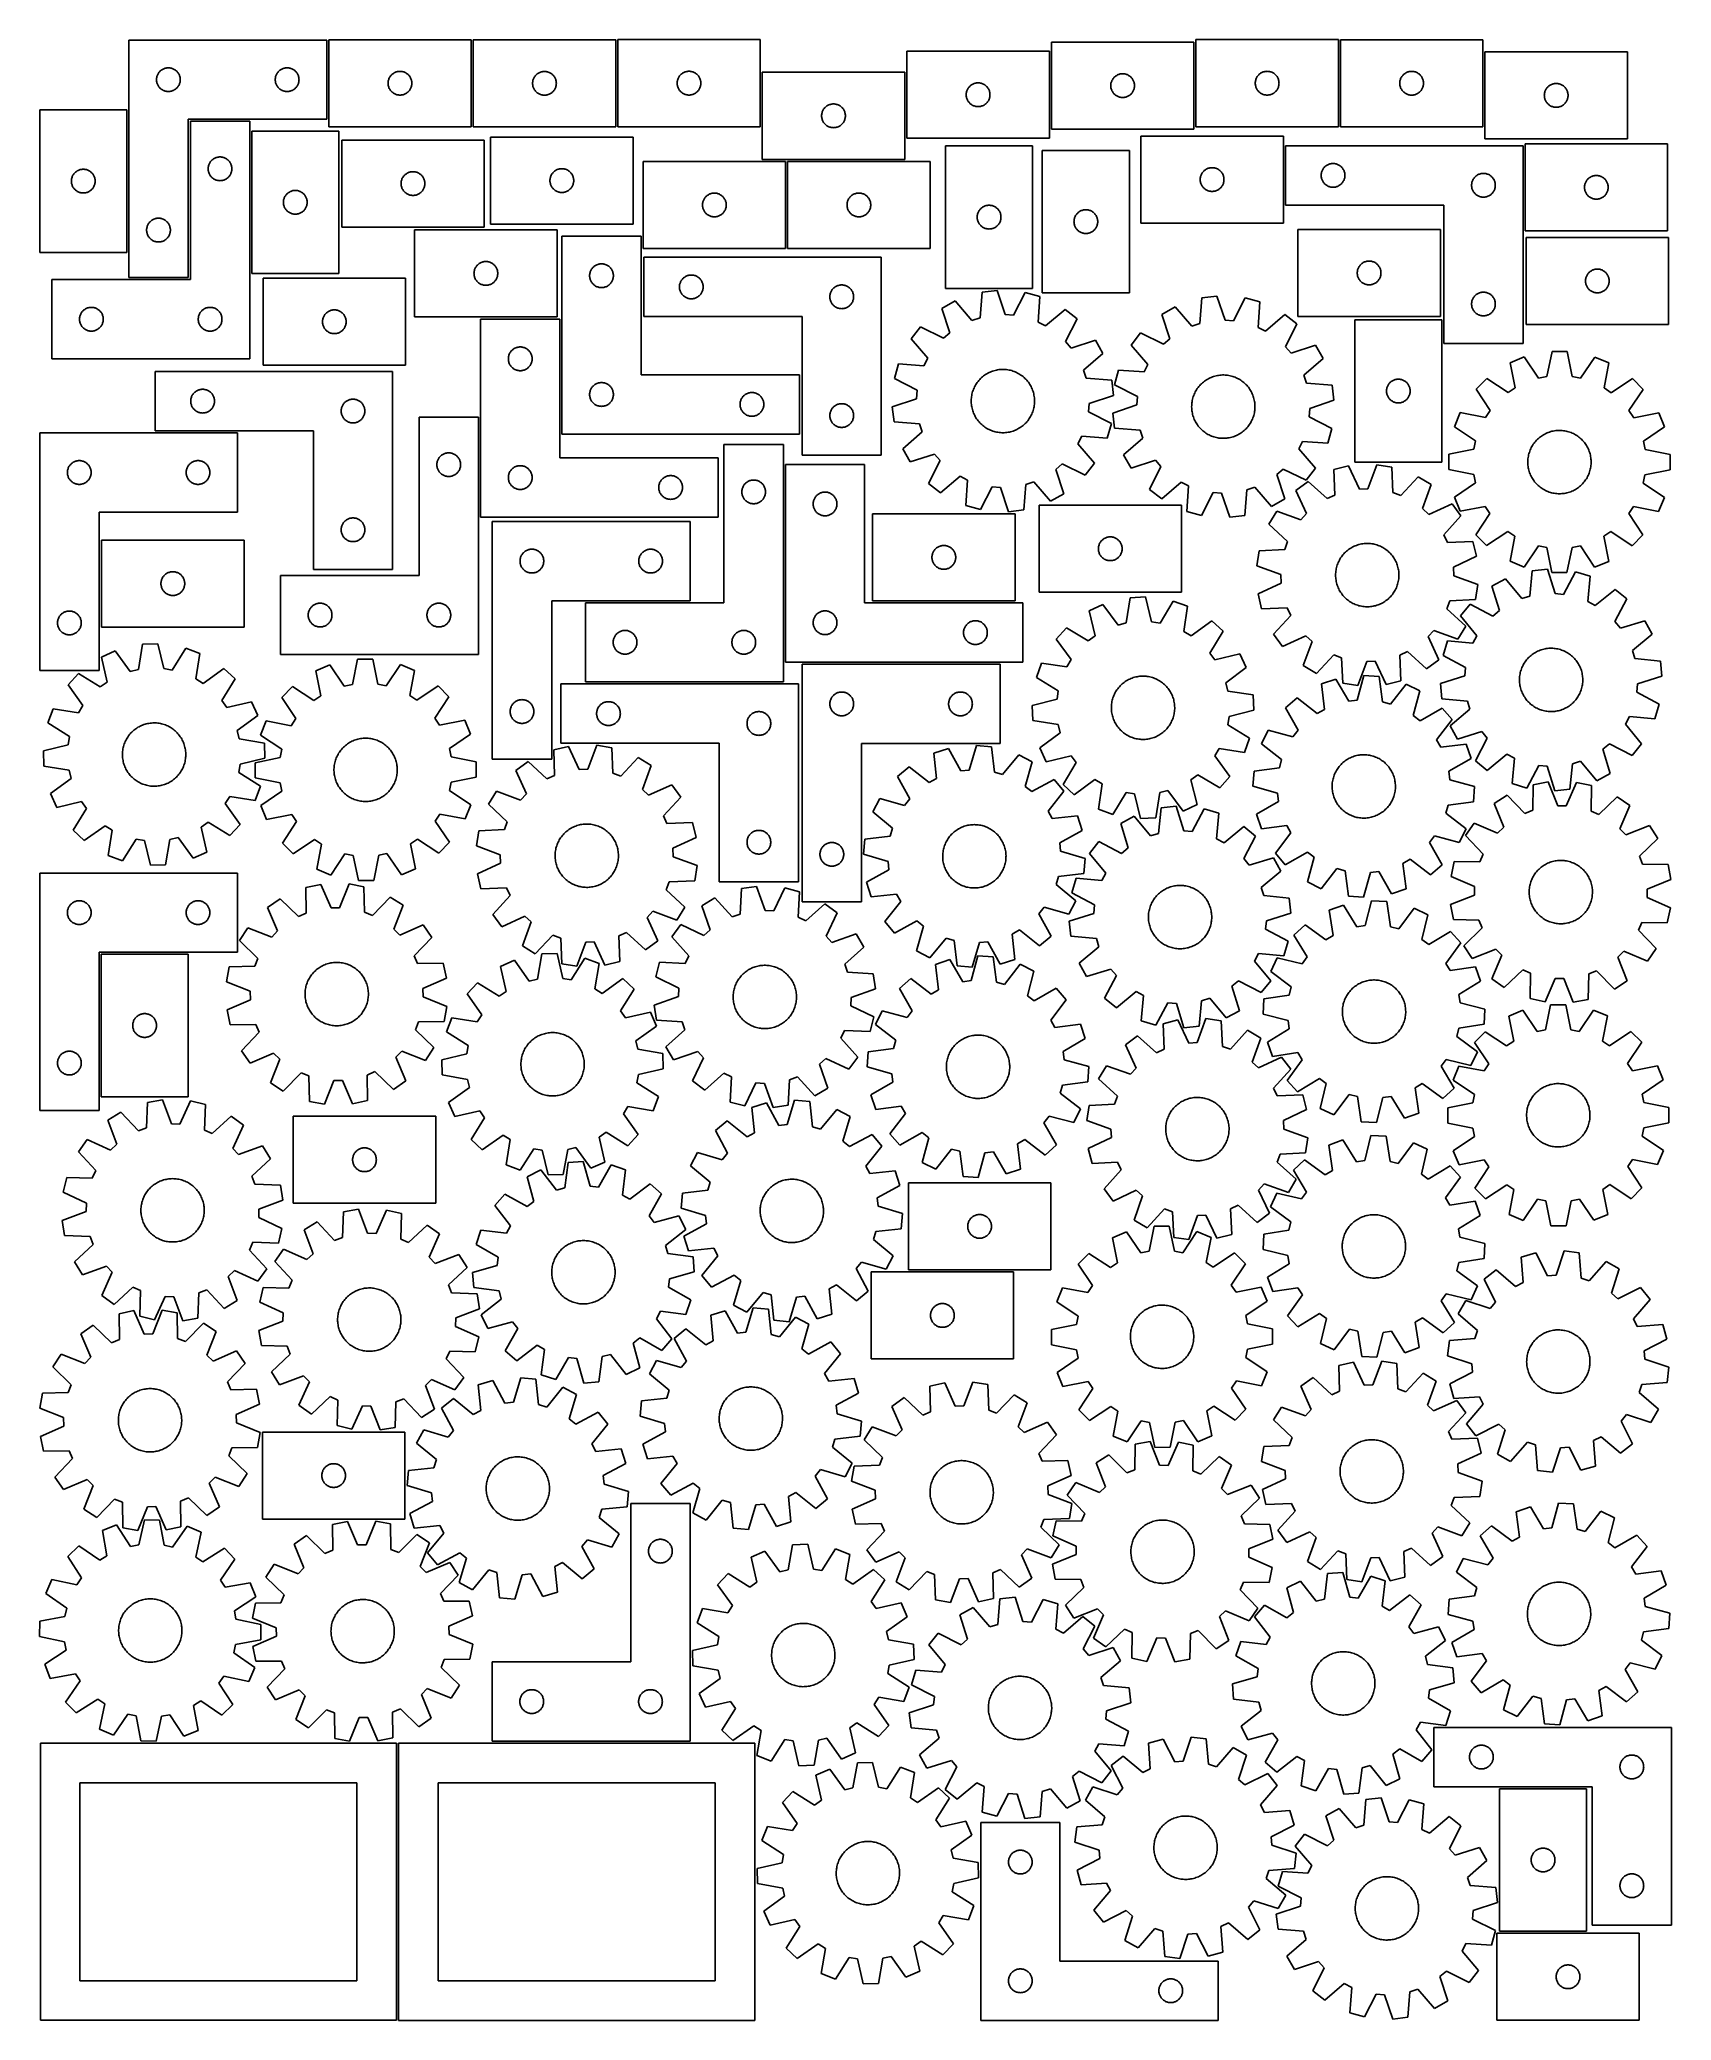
# Model space of a CAD drawing. Header units: millimetres. Extents: x 7 to 1243, y 7 to 1508.
import ezdxf

# ---------------------------------------------------------------- set-up
doc = ezdxf.new("R2010")
doc.units = ezdxf.units.MM
doc.layers.add('CUT', color=7, linetype='CONTINUOUS', true_color=0x000000)

msp = doc.modelspace()

# ---------------------------------------------------------------- linework, layer by layer
at = {"layer": 'CUT'}
for p, q in [((74.122765, 1507.350369), (74.122765, 1327.350369)), ((224.122765, 1507.350369), (74.122765, 1507.350369)), ((224.122765, 1447.350369), (224.122765, 1507.350369)), ((333.642424, 1507.677766), (225.642424, 1507.677766)), ((225.642424, 1507.677766), (225.642424, 1441.677766)), ((333.642424, 1441.677766), (333.642424, 1507.677766)), ((443.170682, 1507.580845), (335.170682, 1507.580845)), ((335.170682, 1507.580845), (335.170682, 1441.580845)), ((443.170682, 1441.580845), (443.170682, 1507.580845)), ((552.730132, 1507.718537), (444.730132, 1507.718537)), ((444.730132, 1507.718537), (444.730132, 1441.718537)), ((552.730132, 1441.718537), (552.730132, 1507.718537)), ((881.410214, 1505.840122), (773.410214, 1505.840122)), ((773.410214, 1505.840122), (773.410214, 1439.840122)), ((881.410214, 1439.840122), (881.410214, 1505.840122)), ((990.929013, 1507.682408), (882.929013, 1507.682408)), ((882.929013, 1507.682408), (882.929013, 1441.682408)), ((990.929013, 1441.682408), (990.929013, 1507.682408)), ((1100.449902, 1507.654575), (992.449902, 1507.654575)), ((992.449902, 1507.654575), (992.449902, 1441.654575)), ((1100.449902, 1441.654575), (1100.449902, 1507.654575)), ((102.366952, 1486.177437), (102.948029, 1486.273373)), ((102.948029, 1486.273373), (103.534137, 1486.331099)), ((103.534137, 1486.331099), (104.122765, 1486.350369)), ((104.122765, 1486.350369), (104.711393, 1486.331099)), ((104.711393, 1486.331099), (105.297501, 1486.273373)), ((105.297501, 1486.273373), (105.878578, 1486.177437)), ((192.366952, 1486.177437), (192.948029, 1486.273373)), ((192.948029, 1486.273373), (193.534137, 1486.331099)), ((193.534137, 1486.331099), (194.122765, 1486.350369)), ((194.122765, 1486.350369), (194.711393, 1486.331099)), ((194.711393, 1486.331099), (195.297501, 1486.273373)), ((195.297501, 1486.273373), (195.878578, 1486.177437)), ((771.852996, 1498.931916), (663.852996, 1498.931916)), ((663.852996, 1498.931916), (663.852996, 1432.931916)), ((771.852996, 1432.931916), (771.852996, 1498.931916)), ((1210.017234, 1498.452668), (1102.017234, 1498.452668)), ((1102.017234, 1498.452668), (1102.017234, 1432.452668)), ((1210.017234, 1432.452668), (1210.017234, 1498.452668)), ((95.122765, 1477.350369), (95.142035, 1477.938997)), ((95.142035, 1476.761741), (95.122765, 1477.350369)), ((95.142035, 1477.938997), (95.199761, 1478.525105)), ((95.199761, 1476.175633), (95.142035, 1476.761741)), ((95.199761, 1478.525105), (95.295698, 1479.106182)), ((95.295698, 1475.594556), (95.199761, 1476.175633)), ((95.295698, 1479.106182), (95.429433, 1479.67974)), ((95.429433, 1475.020998), (95.295698, 1475.594556)), ((95.429433, 1479.67974), (95.600394, 1480.243324)), ((95.600394, 1474.457414), (95.429433, 1475.020998)), ((95.600394, 1480.243324), (95.807849, 1480.79452)), ((95.807849, 1473.906218), (95.600394, 1474.457414)), ((95.807849, 1480.79452), (96.05091, 1481.330967)), ((96.05091, 1473.369771), (95.807849, 1473.906218)), ((96.05091, 1481.330967), (96.328536, 1481.850369)), ((96.328536, 1472.850369), (96.05091, 1473.369771)), ((96.328536, 1481.850369), (96.639539, 1482.350501)), ((96.639539, 1472.350237), (96.328536, 1472.850369)), ((96.639539, 1482.350501), (96.982585, 1482.829222)), ((96.982585, 1471.871516), (96.639539, 1472.350237)), ((96.982585, 1482.829222), (97.356207, 1483.284481)), ((97.356207, 1471.416257), (96.982585, 1471.871516)), ((97.356207, 1483.284481), (97.758804, 1483.71433)), ((97.758804, 1470.986408), (97.356207, 1471.416257)), ((97.758804, 1483.71433), (98.188653, 1484.116927)), ((98.188653, 1484.116927), (98.643912, 1484.490549)), ((98.643912, 1484.490549), (99.122633, 1484.833596)), ((99.122633, 1484.833596), (99.622765, 1485.144598)), ((99.622765, 1485.144598), (100.142167, 1485.422224)), ((100.142167, 1485.422224), (100.678614, 1485.665285)), ((100.678614, 1485.665285), (101.22981, 1485.87274)), ((101.22981, 1485.87274), (101.793394, 1486.043702)), ((101.793394, 1486.043702), (102.366952, 1486.177437)), ((105.878578, 1486.177437), (106.452136, 1486.043702)), ((106.452136, 1486.043702), (107.01572, 1485.87274)), ((107.01572, 1485.87274), (107.566916, 1485.665285)), ((107.566916, 1485.665285), (108.103363, 1485.422224)), ((108.103363, 1485.422224), (108.622765, 1485.144598)), ((108.622765, 1485.144598), (109.122897, 1484.833596)), ((109.122897, 1484.833596), (109.601618, 1484.490549)), ((109.601618, 1484.490549), (110.056877, 1484.116927)), ((110.056877, 1484.116927), (110.486726, 1483.71433)), ((110.486726, 1483.71433), (110.889323, 1483.284481)), ((110.889323, 1471.416257), (110.486726, 1470.986408)), ((110.889323, 1483.284481), (111.262945, 1482.829222)), ((111.262945, 1471.871516), (110.889323, 1471.416257)), ((111.262945, 1482.829222), (111.605992, 1482.350501)), ((111.605992, 1472.350237), (111.262945, 1471.871516)), ((111.605992, 1482.350501), (111.916994, 1481.850369)), ((111.916994, 1472.850369), (111.605992, 1472.350237)), ((111.916994, 1481.850369), (112.19462, 1481.330967)), ((112.19462, 1473.369771), (111.916994, 1472.850369)), ((112.19462, 1481.330967), (112.437681, 1480.79452)), ((112.437681, 1473.906218), (112.19462, 1473.369771)), ((112.437681, 1480.79452), (112.645136, 1480.243324)), ((112.645136, 1474.457414), (112.437681, 1473.906218)), ((112.645136, 1480.243324), (112.816097, 1479.67974)), ((112.816097, 1475.020998), (112.645136, 1474.457414)), ((112.816097, 1479.67974), (112.949833, 1479.106182)), ((112.949833, 1475.594556), (112.816097, 1475.020998)), ((112.949833, 1479.106182), (113.045769, 1478.525105)), ((113.045769, 1476.175633), (112.949833, 1475.594556)), ((113.045769, 1478.525105), (113.103495, 1477.938997)), ((113.103495, 1476.761741), (113.045769, 1476.175633)), ((113.103495, 1477.938997), (113.122765, 1477.350369)), ((113.122765, 1477.350369), (113.103495, 1476.761741)), ((185.122765, 1477.350369), (185.142035, 1477.938997)), ((185.142035, 1476.761741), (185.122765, 1477.350369)), ((185.142035, 1477.938997), (185.199761, 1478.525105)), ((185.199761, 1476.175633), (185.142035, 1476.761741)), ((185.199761, 1478.525105), (185.295698, 1479.106182)), ((185.295698, 1475.594556), (185.199761, 1476.175633)), ((185.295698, 1479.106182), (185.429433, 1479.67974)), ((185.429433, 1475.020998), (185.295698, 1475.594556)), ((185.429433, 1479.67974), (185.600394, 1480.243324)), ((185.600394, 1474.457414), (185.429433, 1475.020998)), ((185.600394, 1480.243324), (185.807849, 1480.79452)), ((185.807849, 1473.906218), (185.600394, 1474.457414)), ((185.807849, 1480.79452), (186.05091, 1481.330967)), ((186.05091, 1473.369771), (185.807849, 1473.906218)), ((186.05091, 1481.330967), (186.328536, 1481.850369)), ((186.328536, 1472.850369), (186.05091, 1473.369771)), ((186.328536, 1481.850369), (186.639539, 1482.350501)), ((186.639539, 1472.350237), (186.328536, 1472.850369)), ((186.639539, 1482.350501), (186.982585, 1482.829222)), ((186.982585, 1471.871516), (186.639539, 1472.350237)), ((186.982585, 1482.829222), (187.356207, 1483.284481)), ((187.356207, 1471.416257), (186.982585, 1471.871516)), ((187.356207, 1483.284481), (187.758804, 1483.71433)), ((187.758804, 1470.986408), (187.356207, 1471.416257)), ((187.758804, 1483.71433), (188.188653, 1484.116927)), ((188.188653, 1484.116927), (188.643912, 1484.490549)), ((188.643912, 1484.490549), (189.122633, 1484.833596)), ((189.122633, 1484.833596), (189.622765, 1485.144598)), ((189.622765, 1485.144598), (190.142167, 1485.422224)), ((190.142167, 1485.422224), (190.678614, 1485.665285)), ((190.678614, 1485.665285), (191.22981, 1485.87274)), ((191.22981, 1485.87274), (191.793394, 1486.043702)), ((191.793394, 1486.043702), (192.366952, 1486.177437)), ((195.878578, 1486.177437), (196.452136, 1486.043702)), ((196.452136, 1486.043702), (197.01572, 1485.87274)), ((197.01572, 1485.87274), (197.566916, 1485.665285)), ((197.566916, 1485.665285), (198.103363, 1485.422224)), ((198.103363, 1485.422224), (198.622765, 1485.144598)), ((198.622765, 1485.144598), (199.122897, 1484.833596)), ((199.122897, 1484.833596), (199.601618, 1484.490549)), ((199.601618, 1484.490549), (200.056877, 1484.116927)), ((200.056877, 1484.116927), (200.486726, 1483.71433)), ((200.486726, 1483.71433), (200.889323, 1483.284481)), ((200.889323, 1471.416257), (200.486726, 1470.986408)), ((200.889323, 1483.284481), (201.262945, 1482.829222)), ((201.262945, 1471.871516), (200.889323, 1471.416257)), ((201.262945, 1482.829222), (201.605992, 1482.350501)), ((201.605992, 1472.350237), (201.262945, 1471.871516)), ((201.605992, 1482.350501), (201.916994, 1481.850369)), ((201.916994, 1472.850369), (201.605992, 1472.350237)), ((201.916994, 1481.850369), (202.19462, 1481.330967)), ((202.19462, 1473.369771), (201.916994, 1472.850369)), ((202.19462, 1481.330967), (202.437681, 1480.79452)), ((202.437681, 1473.906218), (202.19462, 1473.369771)), ((202.437681, 1480.79452), (202.645136, 1480.243324)), ((202.645136, 1474.457414), (202.437681, 1473.906218)), ((202.645136, 1480.243324), (202.816097, 1479.67974)), ((202.816097, 1475.020998), (202.645136, 1474.457414)), ((202.816097, 1479.67974), (202.949833, 1479.106182)), ((202.949833, 1475.594556), (202.816097, 1475.020998)), ((202.949833, 1479.106182), (203.045769, 1478.525105)), ((203.045769, 1476.175633), (202.949833, 1475.594556)), ((203.045769, 1478.525105), (203.103495, 1477.938997)), ((203.103495, 1476.761741), (203.045769, 1476.175633)), ((203.103495, 1477.938997), (203.122765, 1477.350369)), ((203.122765, 1477.350369), (203.103495, 1476.761741)), ((270.642424, 1474.677766), (270.661694, 1475.266394)), ((270.661694, 1474.089138), (270.642424, 1474.677766)), ((270.661694, 1475.266394), (270.719421, 1475.852502)), ((270.719421, 1473.50303), (270.661694, 1474.089138)), ((270.719421, 1475.852502), (270.815357, 1476.433579)), ((270.815357, 1472.921953), (270.719421, 1473.50303)), ((270.815357, 1476.433579), (270.949092, 1477.007137)), ((270.949092, 1472.348394), (270.815357, 1472.921953)), ((270.949092, 1477.007137), (271.120053, 1477.570721)), ((271.120053, 1471.784811), (270.949092, 1472.348394)), ((271.120053, 1477.570721), (271.327509, 1478.121917)), ((271.327509, 1471.233615), (271.120053, 1471.784811)), ((271.327509, 1478.121917), (271.57057, 1478.658364)), ((271.57057, 1470.697168), (271.327509, 1471.233615)), ((271.57057, 1478.658364), (271.848196, 1479.177766)), ((271.848196, 1479.177766), (272.159198, 1479.677898)), ((272.159198, 1479.677898), (272.502244, 1480.156619)), ((272.502244, 1480.156619), (272.875866, 1480.611878)), ((272.875866, 1480.611878), (273.278463, 1481.041727)), ((273.278463, 1481.041727), (273.708312, 1481.444324)), ((273.708312, 1481.444324), (274.163571, 1481.817946)), ((274.163571, 1481.817946), (274.642292, 1482.160992)), ((274.642292, 1482.160992), (275.142424, 1482.471994)), ((275.142424, 1482.471994), (275.661826, 1482.749621)), ((275.661826, 1482.749621), (276.198273, 1482.992682)), ((276.198273, 1482.992682), (276.749469, 1483.200137)), ((276.749469, 1483.200137), (277.313053, 1483.371098)), ((277.313053, 1483.371098), (277.886611, 1483.504833)), ((277.886611, 1483.504833), (278.467689, 1483.60077)), ((278.467689, 1483.60077), (279.053796, 1483.658496)), ((279.053796, 1483.658496), (279.642424, 1483.677766)), ((279.642424, 1483.677766), (280.231052, 1483.658496)), ((280.231052, 1483.658496), (280.81716, 1483.60077)), ((280.81716, 1483.60077), (281.398237, 1483.504833)), ((281.398237, 1483.504833), (281.971796, 1483.371098)), ((281.971796, 1483.371098), (282.53538, 1483.200137)), ((282.53538, 1483.200137), (283.086575, 1482.992682)), ((283.086575, 1482.992682), (283.623023, 1482.749621)), ((283.623023, 1482.749621), (284.142424, 1482.471994)), ((284.142424, 1482.471994), (284.642556, 1482.160992)), ((284.642556, 1482.160992), (285.121277, 1481.817946)), ((285.121277, 1481.817946), (285.576537, 1481.444324)), ((285.576537, 1481.444324), (286.006385, 1481.041727)), ((286.006385, 1481.041727), (286.408983, 1480.611878)), ((286.408983, 1480.611878), (286.782604, 1480.156619)), ((286.782604, 1480.156619), (287.125651, 1479.677898)), ((287.125651, 1479.677898), (287.436653, 1479.177766)), ((287.436653, 1479.177766), (287.714279, 1478.658364)), ((287.714279, 1478.658364), (287.95734, 1478.121917)), ((287.95734, 1471.233615), (287.714279, 1470.697168)), ((287.95734, 1478.121917), (288.164795, 1477.570721)), ((288.164795, 1471.784811), (287.95734, 1471.233615)), ((288.164795, 1477.570721), (288.335757, 1477.007137)), ((288.335757, 1472.348394), (288.164795, 1471.784811)), ((288.335757, 1477.007137), (288.469492, 1476.433579)), ((288.469492, 1472.921953), (288.335757, 1472.348394)), ((288.469492, 1476.433579), (288.565428, 1475.852502)), ((288.565428, 1473.50303), (288.469492, 1472.921953)), ((288.565428, 1475.852502), (288.623155, 1475.266394)), ((288.623155, 1474.089138), (288.565428, 1473.50303)), ((288.623155, 1475.266394), (288.642424, 1474.677766)), ((288.642424, 1474.677766), (288.623155, 1474.089138)), ((380.170682, 1474.580845), (380.189951, 1475.169473)), ((380.189951, 1473.992217), (380.170682, 1474.580845)), ((380.189951, 1475.169473), (380.247678, 1475.755581)), ((380.247678, 1473.406109), (380.189951, 1473.992217)), ((380.247678, 1475.755581), (380.343614, 1476.336658)), ((380.343614, 1472.825032), (380.247678, 1473.406109)), ((380.343614, 1476.336658), (380.477349, 1476.910216)), ((380.477349, 1472.251474), (380.343614, 1472.825032)), ((380.477349, 1476.910216), (380.648311, 1477.4738)), ((380.648311, 1471.68789), (380.477349, 1472.251474)), ((380.648311, 1477.4738), (380.855766, 1478.024996)), ((380.855766, 1471.136694), (380.648311, 1471.68789)), ((380.855766, 1478.024996), (381.098827, 1478.561443)), ((381.098827, 1478.561443), (381.376453, 1479.080845)), ((381.376453, 1479.080845), (381.687455, 1479.580977)), ((381.687455, 1479.580977), (382.030502, 1480.059698)), ((382.030502, 1480.059698), (382.404124, 1480.514957)), ((382.404124, 1480.514957), (382.806721, 1480.944806)), ((382.806721, 1480.944806), (383.236569, 1481.347403)), ((383.236569, 1481.347403), (383.691829, 1481.721025)), ((383.691829, 1481.721025), (384.17055, 1482.064072)), ((384.17055, 1482.064072), (384.670682, 1482.375074)), ((384.670682, 1482.375074), (385.190084, 1482.6527)), ((385.190084, 1482.6527), (385.726531, 1482.895761)), ((385.726531, 1482.895761), (386.277727, 1483.103216)), ((386.277727, 1483.103216), (386.84131, 1483.274177)), ((386.84131, 1483.274177), (387.414869, 1483.407913)), ((387.414869, 1483.407913), (387.995946, 1483.503849)), ((387.995946, 1483.503849), (388.582054, 1483.561575)), ((388.582054, 1483.561575), (389.170682, 1483.580845)), ((389.170682, 1483.580845), (389.75931, 1483.561575)), ((389.75931, 1483.561575), (390.345418, 1483.503849)), ((390.345418, 1483.503849), (390.926495, 1483.407913)), ((390.926495, 1483.407913), (391.500053, 1483.274177)), ((391.500053, 1483.274177), (392.063637, 1483.103216)), ((392.063637, 1483.103216), (392.614833, 1482.895761)), ((392.614833, 1482.895761), (393.15128, 1482.6527)), ((393.15128, 1482.6527), (393.670682, 1482.375074)), ((393.670682, 1482.375074), (394.170814, 1482.064072)), ((394.170814, 1482.064072), (394.649535, 1481.721025)), ((394.649535, 1481.721025), (395.104794, 1481.347403)), ((395.104794, 1481.347403), (395.534643, 1480.944806)), ((395.534643, 1480.944806), (395.93724, 1480.514957)), ((395.93724, 1480.514957), (396.310862, 1480.059698)), ((396.310862, 1480.059698), (396.653908, 1479.580977)), ((396.653908, 1479.580977), (396.96491, 1479.080845)), ((396.96491, 1479.080845), (397.242536, 1478.561443)), ((397.242536, 1478.561443), (397.485598, 1478.024996)), ((397.485598, 1478.024996), (397.693053, 1477.4738)), ((397.693053, 1471.68789), (397.485598, 1471.136694)), ((397.693053, 1477.4738), (397.864014, 1476.910216)), ((397.864014, 1472.251474), (397.693053, 1471.68789)), ((397.864014, 1476.910216), (397.997749, 1476.336658)), ((397.997749, 1472.825032), (397.864014, 1472.251474)), ((397.997749, 1476.336658), (398.093686, 1475.755581)), ((398.093686, 1473.406109), (397.997749, 1472.825032)), ((398.093686, 1475.755581), (398.151412, 1475.169473)), ((398.151412, 1473.992217), (398.093686, 1473.406109)), ((398.151412, 1475.169473), (398.170682, 1474.580845)), ((398.170682, 1474.580845), (398.151412, 1473.992217)), ((489.730132, 1474.718537), (489.749402, 1475.307165)), ((489.749402, 1474.129909), (489.730132, 1474.718537)), ((489.749402, 1475.307165), (489.807128, 1475.893273)), ((489.807128, 1473.543802), (489.749402, 1474.129909)), ((489.807128, 1475.893273), (489.903064, 1476.47435)), ((489.903064, 1472.962724), (489.807128, 1473.543802)), ((489.903064, 1476.47435), (490.036799, 1477.047909)), ((490.036799, 1472.389166), (489.903064, 1472.962724)), ((490.036799, 1477.047909), (490.207761, 1477.611493)), ((490.207761, 1471.825582), (490.036799, 1472.389166)), ((490.207761, 1477.611493), (490.415216, 1478.162688)), ((490.415216, 1471.274386), (490.207761, 1471.825582)), ((490.415216, 1478.162688), (490.658277, 1478.699136)), ((490.658277, 1470.737939), (490.415216, 1471.274386)), ((490.658277, 1478.699136), (490.935903, 1479.218537)), ((490.935903, 1479.218537), (491.246905, 1479.718669)), ((491.246905, 1479.718669), (491.589952, 1480.19739)), ((491.589952, 1480.19739), (491.963574, 1480.65265)), ((491.963574, 1480.65265), (492.366171, 1481.082498)), ((492.366171, 1481.082498), (492.79602, 1481.485096)), ((492.79602, 1481.485096), (493.251279, 1481.858717)), ((493.251279, 1481.858717), (493.73, 1482.201764)), ((493.73, 1482.201764), (494.230132, 1482.512766)), ((494.230132, 1482.512766), (494.749534, 1482.790392)), ((494.749534, 1482.790392), (495.285981, 1483.033453)), ((495.285981, 1483.033453), (495.837177, 1483.240908)), ((495.837177, 1483.240908), (496.40076, 1483.41187)), ((496.40076, 1483.41187), (496.974319, 1483.545605)), ((496.974319, 1483.545605), (497.555396, 1483.641541)), ((497.555396, 1483.641541), (498.141504, 1483.699268)), ((498.141504, 1483.699268), (498.730132, 1483.718537)), ((498.730132, 1483.718537), (499.31876, 1483.699268)), ((499.31876, 1483.699268), (499.904868, 1483.641541)), ((499.904868, 1483.641541), (500.485945, 1483.545605)), ((500.485945, 1483.545605), (501.059503, 1483.41187)), ((501.059503, 1483.41187), (501.623087, 1483.240908)), ((501.623087, 1483.240908), (502.174283, 1483.033453)), ((502.174283, 1483.033453), (502.71073, 1482.790392)), ((502.71073, 1482.790392), (503.230132, 1482.512766)), ((503.230132, 1482.512766), (503.730264, 1482.201764)), ((503.730264, 1482.201764), (504.208985, 1481.858717)), ((504.208985, 1481.858717), (504.664244, 1481.485096)), ((504.664244, 1481.485096), (505.094093, 1481.082498)), ((505.094093, 1481.082498), (505.49669, 1480.65265)), ((505.49669, 1480.65265), (505.870312, 1480.19739)), ((505.870312, 1480.19739), (506.213358, 1479.718669)), ((506.213358, 1479.718669), (506.52436, 1479.218537)), ((506.52436, 1479.218537), (506.801987, 1478.699136)), ((506.801987, 1478.699136), (507.045048, 1478.162688)), ((507.045048, 1471.274386), (506.801987, 1470.737939)), ((507.045048, 1478.162688), (507.252503, 1477.611493)), ((507.252503, 1471.825582), (507.045048, 1471.274386)), ((507.252503, 1477.611493), (507.423464, 1477.047909)), ((507.423464, 1472.389166), (507.252503, 1471.825582)), ((507.423464, 1477.047909), (507.557199, 1476.47435)), ((507.557199, 1472.962724), (507.423464, 1472.389166)), ((507.557199, 1476.47435), (507.653136, 1475.893273)), ((507.653136, 1473.543802), (507.557199, 1472.962724)), ((507.653136, 1475.893273), (507.710862, 1475.307165)), ((507.710862, 1474.129909), (507.653136, 1473.543802)), ((507.710862, 1475.307165), (507.730132, 1474.718537)), ((507.730132, 1474.718537), (507.710862, 1474.129909)), ((662.250089, 1482.967808), (554.250089, 1482.967808)), ((554.250089, 1482.967808), (554.250089, 1416.967808)), ((662.250089, 1416.967808), (662.250089, 1482.967808)), ((710.369769, 1470.932048), (710.712816, 1471.410769)), ((710.712816, 1471.410769), (711.086437, 1471.866029)), ((711.086437, 1471.866029), (711.489035, 1472.295877)), ((711.489035, 1472.295877), (711.918883, 1472.698475)), ((711.918883, 1472.698475), (712.374143, 1473.072096)), ((712.374143, 1473.072096), (712.852864, 1473.415143)), ((712.852864, 1473.415143), (713.352996, 1473.726145)), ((713.352996, 1473.726145), (713.872397, 1474.003771)), ((713.872397, 1474.003771), (714.408845, 1474.246832)), ((714.408845, 1474.246832), (714.96004, 1474.454287)), ((714.96004, 1474.454287), (715.523624, 1474.625249)), ((715.523624, 1474.625249), (716.097183, 1474.758984)), ((716.097183, 1474.758984), (716.67826, 1474.85492)), ((716.67826, 1474.85492), (717.264367, 1474.912647)), ((717.264367, 1474.912647), (717.852996, 1474.931916)), ((717.852996, 1474.931916), (718.441624, 1474.912647)), ((718.441624, 1474.912647), (719.027731, 1474.85492)), ((719.027731, 1474.85492), (719.608809, 1474.758984)), ((719.608809, 1474.758984), (720.182367, 1474.625249)), ((720.182367, 1474.625249), (720.745951, 1474.454287)), ((720.745951, 1474.454287), (721.297147, 1474.246832)), ((721.297147, 1474.246832), (721.833594, 1474.003771)), ((721.833594, 1474.003771), (722.352996, 1473.726145)), ((722.352996, 1473.726145), (722.853128, 1473.415143)), ((722.853128, 1473.415143), (723.331848, 1473.072096)), ((723.331848, 1473.072096), (723.787108, 1472.698475)), ((723.787108, 1472.698475), (724.216957, 1472.295877)), ((724.216957, 1472.295877), (724.619554, 1471.866029)), ((724.619554, 1471.866029), (724.993176, 1471.410769)), ((724.993176, 1471.410769), (725.336222, 1470.932048)), ((818.410214, 1472.840122), (818.429484, 1473.428751)), ((818.429484, 1472.251494), (818.410214, 1472.840122)), ((818.429484, 1473.428751), (818.48721, 1474.014858)), ((818.48721, 1471.665387), (818.429484, 1472.251494)), ((818.48721, 1474.014858), (818.583147, 1474.595935)), ((818.583147, 1471.084309), (818.48721, 1471.665387)), ((818.583147, 1474.595935), (818.716882, 1475.169494)), ((818.716882, 1475.169494), (818.887843, 1475.733078)), ((818.887843, 1475.733078), (819.095298, 1476.284273)), ((819.095298, 1476.284273), (819.33836, 1476.820721)), ((819.33836, 1476.820721), (819.615986, 1477.340122)), ((819.615986, 1477.340122), (819.926988, 1477.840254)), ((819.926988, 1477.840254), (820.270034, 1478.318975)), ((820.270034, 1478.318975), (820.643656, 1478.774235)), ((820.643656, 1478.774235), (821.046253, 1479.204083)), ((821.046253, 1479.204083), (821.476102, 1479.606681)), ((821.476102, 1479.606681), (821.931361, 1479.980302)), ((821.931361, 1479.980302), (822.410082, 1480.323349)), ((822.410082, 1480.323349), (822.910214, 1480.634351)), ((822.910214, 1480.634351), (823.429616, 1480.911977)), ((823.429616, 1480.911977), (823.966063, 1481.155038)), ((823.966063, 1481.155038), (824.517259, 1481.362494)), ((824.517259, 1481.362494), (825.080843, 1481.533455)), ((825.080843, 1481.533455), (825.654401, 1481.66719)), ((825.654401, 1481.66719), (826.235479, 1481.763126)), ((826.235479, 1481.763126), (826.821586, 1481.820853)), ((826.821586, 1481.820853), (827.410214, 1481.840122)), ((827.410214, 1481.840122), (827.998842, 1481.820853)), ((827.998842, 1481.820853), (828.58495, 1481.763126)), ((828.58495, 1481.763126), (829.166027, 1481.66719)), ((829.166027, 1481.66719), (829.739586, 1481.533455)), ((829.739586, 1481.533455), (830.303169, 1481.362494)), ((830.303169, 1481.362494), (830.854365, 1481.155038)), ((830.854365, 1481.155038), (831.390812, 1480.911977)), ((831.390812, 1480.911977), (831.910214, 1480.634351)), ((831.910214, 1480.634351), (832.410346, 1480.323349)), ((832.410346, 1480.323349), (832.889067, 1479.980302)), ((832.889067, 1479.980302), (833.344327, 1479.606681)), ((833.344327, 1479.606681), (833.774175, 1479.204083)), ((833.774175, 1479.204083), (834.176773, 1478.774235)), ((834.176773, 1478.774235), (834.550394, 1478.318975)), ((834.550394, 1478.318975), (834.893441, 1477.840254)), ((834.893441, 1477.840254), (835.204443, 1477.340122)), ((835.204443, 1477.340122), (835.482069, 1476.820721)), ((835.482069, 1476.820721), (835.72513, 1476.284273)), ((835.72513, 1476.284273), (835.932585, 1475.733078)), ((835.932585, 1475.733078), (836.103547, 1475.169494)), ((836.103547, 1475.169494), (836.237282, 1474.595935)), ((836.237282, 1474.595935), (836.333218, 1474.014858)), ((836.333218, 1471.665387), (836.237282, 1471.084309)), ((836.333218, 1474.014858), (836.390945, 1473.428751)), ((836.390945, 1472.251494), (836.333218, 1471.665387)), ((836.390945, 1473.428751), (836.410214, 1472.840122)), ((836.410214, 1472.840122), (836.390945, 1472.251494)), ((927.929013, 1474.682408), (927.948283, 1475.271036)), ((927.948283, 1474.093779), (927.929013, 1474.682408)), ((927.948283, 1475.271036), (928.006009, 1475.857143)), ((928.006009, 1473.507672), (927.948283, 1474.093779)), ((928.006009, 1475.857143), (928.101946, 1476.43822)), ((928.101946, 1472.926595), (928.006009, 1473.507672)), ((928.101946, 1476.43822), (928.235681, 1477.011779)), ((928.235681, 1472.353036), (928.101946, 1472.926595)), ((928.235681, 1477.011779), (928.406642, 1477.575363)), ((928.406642, 1471.789452), (928.235681, 1472.353036)), ((928.406642, 1477.575363), (928.614097, 1478.126558)), ((928.614097, 1471.238257), (928.406642, 1471.789452)), ((928.614097, 1478.126558), (928.857158, 1478.663006)), ((928.857158, 1470.701809), (928.614097, 1471.238257)), ((928.857158, 1478.663006), (929.134784, 1479.182408)), ((929.134784, 1479.182408), (929.445787, 1479.68254)), ((929.445787, 1479.68254), (929.788833, 1480.16126)), ((929.788833, 1480.16126), (930.162455, 1480.61652)), ((930.162455, 1480.61652), (930.565052, 1481.046369)), ((930.565052, 1481.046369), (930.994901, 1481.448966)), ((930.994901, 1481.448966), (931.45016, 1481.822588)), ((931.45016, 1481.822588), (931.928881, 1482.165634)), ((931.928881, 1482.165634), (932.429013, 1482.476636)), ((932.429013, 1482.476636), (932.948415, 1482.754262)), ((932.948415, 1482.754262), (933.484862, 1482.997323)), ((933.484862, 1482.997323), (934.036058, 1483.204779)), ((934.036058, 1483.204779), (934.599642, 1483.37574)), ((934.599642, 1483.37574), (935.1732, 1483.509475)), ((935.1732, 1483.509475), (935.754277, 1483.605411)), ((935.754277, 1483.605411), (936.340385, 1483.663138)), ((936.340385, 1483.663138), (936.929013, 1483.682408)), ((936.929013, 1483.682408), (937.517641, 1483.663138)), ((937.517641, 1483.663138), (938.103749, 1483.605411)), ((938.103749, 1483.605411), (938.684826, 1483.509475)), ((938.684826, 1483.509475), (939.258384, 1483.37574)), ((939.258384, 1483.37574), (939.821968, 1483.204779)), ((939.821968, 1483.204779), (940.373164, 1482.997323)), ((940.373164, 1482.997323), (940.909611, 1482.754262)), ((940.909611, 1482.754262), (941.429013, 1482.476636)), ((941.429013, 1482.476636), (941.929145, 1482.165634)), ((941.929145, 1482.165634), (942.407866, 1481.822588)), ((942.407866, 1481.822588), (942.863125, 1481.448966)), ((942.863125, 1481.448966), (943.292974, 1481.046369)), ((943.292974, 1481.046369), (943.695571, 1480.61652)), ((943.695571, 1480.61652), (944.069193, 1480.16126)), ((944.069193, 1480.16126), (944.41224, 1479.68254)), ((944.41224, 1479.68254), (944.723242, 1479.182408)), ((944.723242, 1479.182408), (945.000868, 1478.663006)), ((945.000868, 1478.663006), (945.243929, 1478.126558)), ((945.243929, 1471.238257), (945.000868, 1470.701809)), ((945.243929, 1478.126558), (945.451384, 1477.575363)), ((945.451384, 1471.789452), (945.243929, 1471.238257)), ((945.451384, 1477.575363), (945.622346, 1477.011779)), ((945.622346, 1472.353036), (945.451384, 1471.789452)), ((945.622346, 1477.011779), (945.756081, 1476.43822)), ((945.756081, 1472.926595), (945.622346, 1472.353036)), ((945.756081, 1476.43822), (945.852017, 1475.857143)), ((945.852017, 1473.507672), (945.756081, 1472.926595)), ((945.852017, 1475.857143), (945.909743, 1475.271036)), ((945.909743, 1474.093779), (945.852017, 1473.507672)), ((945.909743, 1475.271036), (945.929013, 1474.682408)), ((945.929013, 1474.682408), (945.909743, 1474.093779)), ((1037.449902, 1474.654575), (1037.469172, 1475.243204)), ((1037.469172, 1474.065947), (1037.449902, 1474.654575)), ((1037.469172, 1475.243204), (1037.526899, 1475.829311)), ((1037.526899, 1473.47984), (1037.469172, 1474.065947)), ((1037.526899, 1475.829311), (1037.622835, 1476.410388)), ((1037.622835, 1472.898763), (1037.526899, 1473.47984)), ((1037.622835, 1476.410388), (1037.75657, 1476.983947)), ((1037.75657, 1472.325204), (1037.622835, 1472.898763)), ((1037.75657, 1476.983947), (1037.927531, 1477.547531)), ((1037.927531, 1471.76162), (1037.75657, 1472.325204)), ((1037.927531, 1477.547531), (1038.134987, 1478.098726)), ((1038.134987, 1471.210425), (1037.927531, 1471.76162)), ((1038.134987, 1478.098726), (1038.378048, 1478.635174)), ((1038.378048, 1470.673977), (1038.134987, 1471.210425)), ((1038.378048, 1478.635174), (1038.655674, 1479.154575)), ((1038.655674, 1479.154575), (1038.966676, 1479.654708)), ((1038.966676, 1479.654708), (1039.309722, 1480.133428)), ((1039.309722, 1480.133428), (1039.683344, 1480.588688)), ((1039.683344, 1480.588688), (1040.085941, 1481.018537)), ((1040.085941, 1481.018537), (1040.51579, 1481.421134)), ((1040.51579, 1481.421134), (1040.971049, 1481.794756)), ((1040.971049, 1481.794756), (1041.44977, 1482.137802)), ((1041.44977, 1482.137802), (1041.949902, 1482.448804)), ((1041.949902, 1482.448804), (1042.469304, 1482.72643)), ((1042.469304, 1482.72643), (1043.005751, 1482.969491)), ((1043.005751, 1482.969491), (1043.556947, 1483.176947)), ((1043.556947, 1483.176947), (1044.120531, 1483.347908)), ((1044.120531, 1483.347908), (1044.694089, 1483.481643)), ((1044.694089, 1483.481643), (1045.275167, 1483.577579)), ((1045.275167, 1483.577579), (1045.861274, 1483.635306)), ((1045.861274, 1483.635306), (1046.449902, 1483.654575)), ((1046.449902, 1483.654575), (1047.038531, 1483.635306)), ((1047.038531, 1483.635306), (1047.624638, 1483.577579)), ((1047.624638, 1483.577579), (1048.205715, 1483.481643)), ((1048.205715, 1483.481643), (1048.779274, 1483.347908)), ((1048.779274, 1483.347908), (1049.342858, 1483.176947)), ((1049.342858, 1483.176947), (1049.894053, 1482.969491)), ((1049.894053, 1482.969491), (1050.430501, 1482.72643)), ((1050.430501, 1482.72643), (1050.949902, 1482.448804)), ((1050.949902, 1482.448804), (1051.450034, 1482.137802)), ((1051.450034, 1482.137802), (1051.928755, 1481.794756)), ((1051.928755, 1481.794756), (1052.384015, 1481.421134)), ((1052.384015, 1481.421134), (1052.813863, 1481.018537)), ((1052.813863, 1481.018537), (1053.216461, 1480.588688)), ((1053.216461, 1480.588688), (1053.590082, 1480.133428)), ((1053.590082, 1480.133428), (1053.933129, 1479.654708)), ((1053.933129, 1479.654708), (1054.244131, 1479.154575)), ((1054.244131, 1479.154575), (1054.521757, 1478.635174)), ((1054.521757, 1478.635174), (1054.764818, 1478.098726)), ((1054.764818, 1471.210425), (1054.521757, 1470.673977)), ((1054.764818, 1478.098726), (1054.972274, 1477.547531)), ((1054.972274, 1471.76162), (1054.764818, 1471.210425)), ((1054.972274, 1477.547531), (1055.143235, 1476.983947)), ((1055.143235, 1472.325204), (1054.972274, 1471.76162)), ((1055.143235, 1476.983947), (1055.27697, 1476.410388)), ((1055.27697, 1472.898763), (1055.143235, 1472.325204)), ((1055.27697, 1476.410388), (1055.372906, 1475.829311)), ((1055.372906, 1473.47984), (1055.27697, 1472.898763)), ((1055.372906, 1475.829311), (1055.430633, 1475.243204)), ((1055.430633, 1474.065947), (1055.372906, 1473.47984)), ((1055.430633, 1475.243204), (1055.449902, 1474.654575)), ((1055.449902, 1474.654575), (1055.430633, 1474.065947)), ((1148.877054, 1470.931521), (1149.250675, 1471.386781)), ((1149.250675, 1471.386781), (1149.653273, 1471.816629)), ((1149.653273, 1471.816629), (1150.083121, 1472.219226)), ((1150.083121, 1472.219226), (1150.538381, 1472.592848)), ((1150.538381, 1472.592848), (1151.017101, 1472.935895)), ((1151.017101, 1472.935895), (1151.517234, 1473.246897)), ((1151.517234, 1473.246897), (1152.036635, 1473.524523)), ((1152.036635, 1473.524523), (1152.573083, 1473.767584)), ((1152.573083, 1473.767584), (1153.124278, 1473.975039)), ((1153.124278, 1473.975039), (1153.687862, 1474.146001)), ((1153.687862, 1474.146001), (1154.261421, 1474.279736)), ((1154.261421, 1474.279736), (1154.842498, 1474.375672)), ((1154.842498, 1474.375672), (1155.428605, 1474.433399)), ((1155.428605, 1474.433399), (1156.017234, 1474.452668)), ((1156.017234, 1474.452668), (1156.605862, 1474.433399)), ((1156.605862, 1474.433399), (1157.191969, 1474.375672)), ((1157.191969, 1474.375672), (1157.773046, 1474.279736)), ((1157.773046, 1474.279736), (1158.346605, 1474.146001)), ((1158.346605, 1474.146001), (1158.910189, 1473.975039)), ((1158.910189, 1473.975039), (1159.461384, 1473.767584)), ((1159.461384, 1473.767584), (1159.997832, 1473.524523)), ((1159.997832, 1473.524523), (1160.517234, 1473.246897)), ((1160.517234, 1473.246897), (1161.017366, 1472.935895)), ((1161.017366, 1472.935895), (1161.496086, 1472.592848)), ((1161.496086, 1472.592848), (1161.951346, 1472.219226)), ((1161.951346, 1472.219226), (1162.381195, 1471.816629)), ((1162.381195, 1471.816629), (1162.783792, 1471.386781)), ((1162.783792, 1471.386781), (1163.157414, 1470.931521)), ((98.188653, 1470.583811), (97.758804, 1470.986408)), ((98.643912, 1470.210189), (98.188653, 1470.583811)), ((99.122633, 1469.867143), (98.643912, 1470.210189)), ((99.622765, 1469.55614), (99.122633, 1469.867143)), ((100.142167, 1469.278514), (99.622765, 1469.55614)), ((100.678614, 1469.035453), (100.142167, 1469.278514)), ((101.22981, 1468.827998), (100.678614, 1469.035453)), ((101.793394, 1468.657037), (101.22981, 1468.827998)), ((102.366952, 1468.523302), (101.793394, 1468.657037)), ((102.948029, 1468.427365), (102.366952, 1468.523302)), ((103.534137, 1468.369639), (102.948029, 1468.427365)), ((104.122765, 1468.350369), (103.534137, 1468.369639)), ((104.711393, 1468.369639), (104.122765, 1468.350369)), ((105.297501, 1468.427365), (104.711393, 1468.369639)), ((105.878578, 1468.523302), (105.297501, 1468.427365)), ((106.452136, 1468.657037), (105.878578, 1468.523302)), ((107.01572, 1468.827998), (106.452136, 1468.657037)), ((107.566916, 1469.035453), (107.01572, 1468.827998)), ((108.103363, 1469.278514), (107.566916, 1469.035453)), ((108.622765, 1469.55614), (108.103363, 1469.278514)), ((109.122897, 1469.867143), (108.622765, 1469.55614)), ((109.601618, 1470.210189), (109.122897, 1469.867143)), ((110.056877, 1470.583811), (109.601618, 1470.210189)), ((110.486726, 1470.986408), (110.056877, 1470.583811)), ((188.188653, 1470.583811), (187.758804, 1470.986408)), ((188.643912, 1470.210189), (188.188653, 1470.583811)), ((189.122633, 1469.867143), (188.643912, 1470.210189)), ((189.622765, 1469.55614), (189.122633, 1469.867143)), ((190.142167, 1469.278514), (189.622765, 1469.55614)), ((190.678614, 1469.035453), (190.142167, 1469.278514)), ((191.22981, 1468.827998), (190.678614, 1469.035453)), ((191.793394, 1468.657037), (191.22981, 1468.827998)), ((192.366952, 1468.523302), (191.793394, 1468.657037)), ((192.948029, 1468.427365), (192.366952, 1468.523302)), ((193.534137, 1468.369639), (192.948029, 1468.427365)), ((194.122765, 1468.350369), (193.534137, 1468.369639)), ((194.711393, 1468.369639), (194.122765, 1468.350369)), ((195.297501, 1468.427365), (194.711393, 1468.369639)), ((195.878578, 1468.523302), (195.297501, 1468.427365)), ((196.452136, 1468.657037), (195.878578, 1468.523302)), ((197.01572, 1468.827998), (196.452136, 1468.657037)), ((197.566916, 1469.035453), (197.01572, 1468.827998)), ((198.103363, 1469.278514), (197.566916, 1469.035453)), ((198.622765, 1469.55614), (198.103363, 1469.278514)), ((199.122897, 1469.867143), (198.622765, 1469.55614)), ((199.601618, 1470.210189), (199.122897, 1469.867143)), ((200.056877, 1470.583811), (199.601618, 1470.210189)), ((200.486726, 1470.986408), (200.056877, 1470.583811)), ((271.848196, 1470.177766), (271.57057, 1470.697168)), ((272.159198, 1469.677634), (271.848196, 1470.177766)), ((272.502244, 1469.198913), (272.159198, 1469.677634)), ((272.875866, 1468.743654), (272.502244, 1469.198913)), ((273.278463, 1468.313805), (272.875866, 1468.743654)), ((273.708312, 1467.911208), (273.278463, 1468.313805)), ((274.163571, 1467.537586), (273.708312, 1467.911208)), ((274.642292, 1467.194539), (274.163571, 1467.537586)), ((275.142424, 1466.883537), (274.642292, 1467.194539)), ((275.661826, 1466.605911), (275.142424, 1466.883537)), ((276.198273, 1466.36285), (275.661826, 1466.605911)), ((276.749469, 1466.155395), (276.198273, 1466.36285)), ((277.313053, 1465.984433), (276.749469, 1466.155395)), ((277.886611, 1465.850698), (277.313053, 1465.984433)), ((278.467689, 1465.754762), (277.886611, 1465.850698)), ((279.053796, 1465.697036), (278.467689, 1465.754762)), ((279.642424, 1465.677766), (279.053796, 1465.697036)), ((280.231052, 1465.697036), (279.642424, 1465.677766)), ((280.81716, 1465.754762), (280.231052, 1465.697036)), ((281.398237, 1465.850698), (280.81716, 1465.754762)), ((281.971796, 1465.984433), (281.398237, 1465.850698)), ((282.53538, 1466.155395), (281.971796, 1465.984433)), ((283.086575, 1466.36285), (282.53538, 1466.155395)), ((283.623023, 1466.605911), (283.086575, 1466.36285)), ((284.142424, 1466.883537), (283.623023, 1466.605911)), ((284.642556, 1467.194539), (284.142424, 1466.883537)), ((285.121277, 1467.537586), (284.642556, 1467.194539)), ((285.576537, 1467.911208), (285.121277, 1467.537586)), ((286.006385, 1468.313805), (285.576537, 1467.911208)), ((286.408983, 1468.743654), (286.006385, 1468.313805)), ((286.782604, 1469.198913), (286.408983, 1468.743654)), ((287.125651, 1469.677634), (286.782604, 1469.198913)), ((287.436653, 1470.177766), (287.125651, 1469.677634)), ((287.714279, 1470.697168), (287.436653, 1470.177766)), ((381.098827, 1470.600247), (380.855766, 1471.136694)), ((381.376453, 1470.080845), (381.098827, 1470.600247)), ((381.687455, 1469.580713), (381.376453, 1470.080845)), ((382.030502, 1469.101992), (381.687455, 1469.580713)), ((382.404124, 1468.646733), (382.030502, 1469.101992)), ((382.806721, 1468.216884), (382.404124, 1468.646733)), ((383.236569, 1467.814287), (382.806721, 1468.216884)), ((383.691829, 1467.440665), (383.236569, 1467.814287)), ((384.17055, 1467.097619), (383.691829, 1467.440665)), ((384.670682, 1466.786616), (384.17055, 1467.097619)), ((385.190084, 1466.50899), (384.670682, 1466.786616)), ((385.726531, 1466.265929), (385.190084, 1466.50899)), ((386.277727, 1466.058474), (385.726531, 1466.265929)), ((386.84131, 1465.887513), (386.277727, 1466.058474)), ((387.414869, 1465.753778), (386.84131, 1465.887513)), ((387.995946, 1465.657841), (387.414869, 1465.753778)), ((388.582054, 1465.600115), (387.995946, 1465.657841)), ((389.170682, 1465.580845), (388.582054, 1465.600115)), ((389.75931, 1465.600115), (389.170682, 1465.580845)), ((390.345418, 1465.657841), (389.75931, 1465.600115)), ((390.926495, 1465.753778), (390.345418, 1465.657841)), ((391.500053, 1465.887513), (390.926495, 1465.753778)), ((392.063637, 1466.058474), (391.500053, 1465.887513)), ((392.614833, 1466.265929), (392.063637, 1466.058474)), ((393.15128, 1466.50899), (392.614833, 1466.265929)), ((393.670682, 1466.786616), (393.15128, 1466.50899)), ((394.170814, 1467.097619), (393.670682, 1466.786616)), ((394.649535, 1467.440665), (394.170814, 1467.097619)), ((395.104794, 1467.814287), (394.649535, 1467.440665)), ((395.534643, 1468.216884), (395.104794, 1467.814287)), ((395.93724, 1468.646733), (395.534643, 1468.216884)), ((396.310862, 1469.101992), (395.93724, 1468.646733)), ((396.653908, 1469.580713), (396.310862, 1469.101992)), ((396.96491, 1470.080845), (396.653908, 1469.580713)), ((397.242536, 1470.600247), (396.96491, 1470.080845)), ((397.485598, 1471.136694), (397.242536, 1470.600247)), ((490.935903, 1470.218537), (490.658277, 1470.737939)), ((491.246905, 1469.718405), (490.935903, 1470.218537)), ((491.589952, 1469.239684), (491.246905, 1469.718405)), ((491.963574, 1468.784425), (491.589952, 1469.239684)), ((492.366171, 1468.354576), (491.963574, 1468.784425)), ((492.79602, 1467.951979), (492.366171, 1468.354576)), ((493.251279, 1467.578357), (492.79602, 1467.951979)), ((493.73, 1467.235311), (493.251279, 1467.578357)), ((494.230132, 1466.924309), (493.73, 1467.235311)), ((494.749534, 1466.646683), (494.230132, 1466.924309)), ((495.285981, 1466.403622), (494.749534, 1466.646683)), ((495.837177, 1466.196166), (495.285981, 1466.403622)), ((496.40076, 1466.025205), (495.837177, 1466.196166)), ((496.974319, 1465.89147), (496.40076, 1466.025205)), ((497.555396, 1465.795534), (496.974319, 1465.89147)), ((498.141504, 1465.737807), (497.555396, 1465.795534)), ((498.730132, 1465.718537), (498.141504, 1465.737807)), ((499.31876, 1465.737807), (498.730132, 1465.718537)), ((499.904868, 1465.795534), (499.31876, 1465.737807)), ((500.485945, 1465.89147), (499.904868, 1465.795534)), ((501.059503, 1466.025205), (500.485945, 1465.89147)), ((501.623087, 1466.196166), (501.059503, 1466.025205)), ((502.174283, 1466.403622), (501.623087, 1466.196166)), ((502.71073, 1466.646683), (502.174283, 1466.403622)), ((503.230132, 1466.924309), (502.71073, 1466.646683)), ((503.730264, 1467.235311), (503.230132, 1466.924309)), ((504.208985, 1467.578357), (503.730264, 1467.235311)), ((504.664244, 1467.951979), (504.208985, 1467.578357)), ((505.094093, 1468.354576), (504.664244, 1467.951979)), ((505.49669, 1468.784425), (505.094093, 1468.354576)), ((505.870312, 1469.239684), (505.49669, 1468.784425)), ((506.213358, 1469.718405), (505.870312, 1469.239684)), ((506.52436, 1470.218537), (506.213358, 1469.718405)), ((506.801987, 1470.737939), (506.52436, 1470.218537)), ((601.48353, 1455.90192), (601.886127, 1456.331769)), ((601.886127, 1456.331769), (602.315976, 1456.734366)), ((602.315976, 1456.734366), (602.771236, 1457.107988)), ((602.771236, 1457.107988), (603.249956, 1457.451034)), ((603.249956, 1457.451034), (603.750089, 1457.762037)), ((603.750089, 1457.762037), (604.26949, 1458.039663)), ((604.26949, 1458.039663), (604.805938, 1458.282724)), ((604.805938, 1458.282724), (605.357133, 1458.490179)), ((605.357133, 1458.490179), (605.920717, 1458.66114)), ((605.920717, 1458.66114), (606.494276, 1458.794875)), ((606.494276, 1458.794875), (607.075353, 1458.890812)), ((607.075353, 1458.890812), (607.66146, 1458.948538)), ((607.66146, 1458.948538), (608.250089, 1458.967808)), ((608.250089, 1458.967808), (608.838717, 1458.948538)), ((608.838717, 1458.948538), (609.424824, 1458.890812)), ((609.424824, 1458.890812), (610.005901, 1458.794875)), ((610.005901, 1458.794875), (610.57946, 1458.66114)), ((610.57946, 1458.66114), (611.143044, 1458.490179)), ((611.143044, 1458.490179), (611.694239, 1458.282724)), ((611.694239, 1458.282724), (612.230687, 1458.039663)), ((612.230687, 1458.039663), (612.750089, 1457.762037)), ((612.750089, 1457.762037), (613.250221, 1457.451034)), ((613.250221, 1457.451034), (613.728941, 1457.107988)), ((613.728941, 1457.107988), (614.184201, 1456.734366)), ((614.184201, 1456.734366), (614.61405, 1456.331769)), ((614.61405, 1456.331769), (615.016647, 1455.90192)), ((708.852996, 1465.931916), (708.872265, 1466.520544)), ((708.872265, 1465.343288), (708.852996, 1465.931916)), ((708.872265, 1466.520544), (708.929992, 1467.106652)), ((708.929992, 1464.757181), (708.872265, 1465.343288)), ((708.929992, 1467.106652), (709.025928, 1467.687729)), ((709.025928, 1464.176103), (708.929992, 1464.757181)), ((709.025928, 1467.687729), (709.159663, 1468.261288)), ((709.159663, 1463.602545), (709.025928, 1464.176103)), ((709.159663, 1468.261288), (709.330624, 1468.824871)), ((709.330624, 1463.038961), (709.159663, 1463.602545)), ((709.330624, 1468.824871), (709.53808, 1469.376067)), ((709.53808, 1462.487765), (709.330624, 1463.038961)), ((709.53808, 1469.376067), (709.781141, 1469.912514)), ((709.781141, 1461.951318), (709.53808, 1462.487765)), ((709.781141, 1469.912514), (710.058767, 1470.431916)), ((710.058767, 1461.431916), (709.781141, 1461.951318)), ((710.058767, 1470.431916), (710.369769, 1470.932048)), ((710.369769, 1460.931784), (710.058767, 1461.431916)), ((710.712816, 1460.453063), (710.369769, 1460.931784)), ((711.086437, 1459.997804), (710.712816, 1460.453063)), ((711.489035, 1459.567955), (711.086437, 1459.997804)), ((711.918883, 1459.165358), (711.489035, 1459.567955)), ((712.374143, 1458.791736), (711.918883, 1459.165358)), ((712.852864, 1458.44869), (712.374143, 1458.791736)), ((713.352996, 1458.137688), (712.852864, 1458.44869)), ((713.872397, 1457.860062), (713.352996, 1458.137688)), ((714.408845, 1457.617), (713.872397, 1457.860062)), ((714.96004, 1457.409545), (714.408845, 1457.617)), ((715.523624, 1457.238584), (714.96004, 1457.409545)), ((716.097183, 1457.104849), (715.523624, 1457.238584)), ((716.67826, 1457.008912), (716.097183, 1457.104849)), ((717.264367, 1456.951186), (716.67826, 1457.008912)), ((717.852996, 1456.931916), (717.264367, 1456.951186)), ((718.441624, 1456.951186), (717.852996, 1456.931916)), ((719.027731, 1457.008912), (718.441624, 1456.951186)), ((719.608809, 1457.104849), (719.027731, 1457.008912)), ((720.182367, 1457.238584), (719.608809, 1457.104849)), ((720.745951, 1457.409545), (720.182367, 1457.238584)), ((721.297147, 1457.617), (720.745951, 1457.409545)), ((721.833594, 1457.860062), (721.297147, 1457.617)), ((722.352996, 1458.137688), (721.833594, 1457.860062)), ((722.853128, 1458.44869), (722.352996, 1458.137688)), ((723.331848, 1458.791736), (722.853128, 1458.44869)), ((723.787108, 1459.165358), (723.331848, 1458.791736)), ((724.216957, 1459.567955), (723.787108, 1459.165358)), ((724.619554, 1459.997804), (724.216957, 1459.567955)), ((724.993176, 1460.453063), (724.619554, 1459.997804)), ((725.336222, 1460.931784), (724.993176, 1460.453063)), ((725.336222, 1470.932048), (725.647224, 1470.431916)), ((725.647224, 1461.431916), (725.336222, 1460.931784)), ((725.647224, 1470.431916), (725.92485, 1469.912514)), ((725.92485, 1461.951318), (725.647224, 1461.431916)), ((725.92485, 1469.912514), (726.167911, 1469.376067)), ((726.167911, 1462.487765), (725.92485, 1461.951318)), ((726.167911, 1469.376067), (726.375367, 1468.824871)), ((726.375367, 1463.038961), (726.167911, 1462.487765)), ((726.375367, 1468.824871), (726.546328, 1468.261288)), ((726.546328, 1463.602545), (726.375367, 1463.038961)), ((726.546328, 1468.261288), (726.680063, 1467.687729)), ((726.680063, 1464.176103), (726.546328, 1463.602545)), ((726.680063, 1467.687729), (726.775999, 1467.106652)), ((726.775999, 1464.757181), (726.680063, 1464.176103)), ((726.775999, 1467.106652), (726.833726, 1466.520544)), ((726.833726, 1465.343288), (726.775999, 1464.757181)), ((726.833726, 1466.520544), (726.852996, 1465.931916)), ((726.852996, 1465.931916), (726.833726, 1465.343288)), ((818.716882, 1470.510751), (818.583147, 1471.084309)), ((818.887843, 1469.947167), (818.716882, 1470.510751)), ((819.095298, 1469.395971), (818.887843, 1469.947167)), ((819.33836, 1468.859524), (819.095298, 1469.395971)), ((819.615986, 1468.340122), (819.33836, 1468.859524)), ((819.926988, 1467.83999), (819.615986, 1468.340122)), ((820.270034, 1467.36127), (819.926988, 1467.83999)), ((820.643656, 1466.90601), (820.270034, 1467.36127)), ((821.046253, 1466.476161), (820.643656, 1466.90601)), ((821.476102, 1466.073564), (821.046253, 1466.476161)), ((821.931361, 1465.699942), (821.476102, 1466.073564)), ((822.410082, 1465.356896), (821.931361, 1465.699942)), ((822.910214, 1465.045894), (822.410082, 1465.356896)), ((823.429616, 1464.768268), (822.910214, 1465.045894)), ((823.966063, 1464.525207), (823.429616, 1464.768268)), ((824.517259, 1464.317751), (823.966063, 1464.525207)), ((825.080843, 1464.14679), (824.517259, 1464.317751)), ((825.654401, 1464.013055), (825.080843, 1464.14679)), ((826.235479, 1463.917119), (825.654401, 1464.013055)), ((826.821586, 1463.859392), (826.235479, 1463.917119)), ((827.410214, 1463.840122), (826.821586, 1463.859392)), ((827.998842, 1463.859392), (827.410214, 1463.840122)), ((828.58495, 1463.917119), (827.998842, 1463.859392)), ((829.166027, 1464.013055), (828.58495, 1463.917119)), ((829.739586, 1464.14679), (829.166027, 1464.013055)), ((830.303169, 1464.317751), (829.739586, 1464.14679)), ((830.854365, 1464.525207), (830.303169, 1464.317751)), ((831.390812, 1464.768268), (830.854365, 1464.525207)), ((831.910214, 1465.045894), (831.390812, 1464.768268)), ((832.410346, 1465.356896), (831.910214, 1465.045894)), ((832.889067, 1465.699942), (832.410346, 1465.356896)), ((833.344327, 1466.073564), (832.889067, 1465.699942)), ((833.774175, 1466.476161), (833.344327, 1466.073564)), ((834.176773, 1466.90601), (833.774175, 1466.476161)), ((834.550394, 1467.36127), (834.176773, 1466.90601)), ((834.893441, 1467.83999), (834.550394, 1467.36127)), ((835.204443, 1468.340122), (834.893441, 1467.83999)), ((835.482069, 1468.859524), (835.204443, 1468.340122)), ((835.72513, 1469.395971), (835.482069, 1468.859524)), ((835.932585, 1469.947167), (835.72513, 1469.395971)), ((836.103547, 1470.510751), (835.932585, 1469.947167)), ((836.237282, 1471.084309), (836.103547, 1470.510751)), ((929.134784, 1470.182408), (928.857158, 1470.701809)), ((929.445787, 1469.682275), (929.134784, 1470.182408)), ((929.788833, 1469.203555), (929.445787, 1469.682275)), ((930.162455, 1468.748295), (929.788833, 1469.203555)), ((930.565052, 1468.318446), (930.162455, 1468.748295)), ((930.994901, 1467.915849), (930.565052, 1468.318446)), ((931.45016, 1467.542227), (930.994901, 1467.915849)), ((931.928881, 1467.199181), (931.45016, 1467.542227)), ((932.429013, 1466.888179), (931.928881, 1467.199181)), ((932.948415, 1466.610553), (932.429013, 1466.888179)), ((933.484862, 1466.367492), (932.948415, 1466.610553)), ((934.036058, 1466.160036), (933.484862, 1466.367492)), ((934.599642, 1465.989075), (934.036058, 1466.160036)), ((935.1732, 1465.85534), (934.599642, 1465.989075)), ((935.754277, 1465.759404), (935.1732, 1465.85534)), ((936.340385, 1465.701677), (935.754277, 1465.759404)), ((936.929013, 1465.682408), (936.340385, 1465.701677)), ((937.517641, 1465.701677), (936.929013, 1465.682408)), ((938.103749, 1465.759404), (937.517641, 1465.701677)), ((938.684826, 1465.85534), (938.103749, 1465.759404)), ((939.258384, 1465.989075), (938.684826, 1465.85534)), ((939.821968, 1466.160036), (939.258384, 1465.989075)), ((940.373164, 1466.367492), (939.821968, 1466.160036)), ((940.909611, 1466.610553), (940.373164, 1466.367492)), ((941.429013, 1466.888179), (940.909611, 1466.610553)), ((941.929145, 1467.199181), (941.429013, 1466.888179)), ((942.407866, 1467.542227), (941.929145, 1467.199181)), ((942.863125, 1467.915849), (942.407866, 1467.542227)), ((943.292974, 1468.318446), (942.863125, 1467.915849)), ((943.695571, 1468.748295), (943.292974, 1468.318446)), ((944.069193, 1469.203555), (943.695571, 1468.748295)), ((944.41224, 1469.682275), (944.069193, 1469.203555)), ((944.723242, 1470.182408), (944.41224, 1469.682275)), ((945.000868, 1470.701809), (944.723242, 1470.182408)), ((1038.655674, 1470.154575), (1038.378048, 1470.673977)), ((1038.966676, 1469.654443), (1038.655674, 1470.154575)), ((1039.309722, 1469.175723), (1038.966676, 1469.654443)), ((1039.683344, 1468.720463), (1039.309722, 1469.175723)), ((1040.085941, 1468.290614), (1039.683344, 1468.720463)), ((1040.51579, 1467.888017), (1040.085941, 1468.290614)), ((1040.971049, 1467.514395), (1040.51579, 1467.888017)), ((1041.44977, 1467.171349), (1040.971049, 1467.514395)), ((1041.949902, 1466.860347), (1041.44977, 1467.171349)), ((1042.469304, 1466.582721), (1041.949902, 1466.860347)), ((1043.005751, 1466.33966), (1042.469304, 1466.582721)), ((1043.556947, 1466.132204), (1043.005751, 1466.33966)), ((1044.120531, 1465.961243), (1043.556947, 1466.132204)), ((1044.694089, 1465.827508), (1044.120531, 1465.961243)), ((1045.275167, 1465.731572), (1044.694089, 1465.827508)), ((1045.861274, 1465.673845), (1045.275167, 1465.731572)), ((1046.449902, 1465.654575), (1045.861274, 1465.673845)), ((1047.038531, 1465.673845), (1046.449902, 1465.654575)), ((1047.624638, 1465.731572), (1047.038531, 1465.673845)), ((1048.205715, 1465.827508), (1047.624638, 1465.731572)), ((1048.779274, 1465.961243), (1048.205715, 1465.827508)), ((1049.342858, 1466.132204), (1048.779274, 1465.961243)), ((1049.894053, 1466.33966), (1049.342858, 1466.132204)), ((1050.430501, 1466.582721), (1049.894053, 1466.33966)), ((1050.949902, 1466.860347), (1050.430501, 1466.582721)), ((1051.450034, 1467.171349), (1050.949902, 1466.860347)), ((1051.928755, 1467.514395), (1051.450034, 1467.171349)), ((1052.384015, 1467.888017), (1051.928755, 1467.514395)), ((1052.813863, 1468.290614), (1052.384015, 1467.888017)), ((1053.216461, 1468.720463), (1052.813863, 1468.290614)), ((1053.590082, 1469.175723), (1053.216461, 1468.720463)), ((1053.933129, 1469.654443), (1053.590082, 1469.175723)), ((1054.244131, 1470.154575), (1053.933129, 1469.654443)), ((1054.521757, 1470.673977), (1054.244131, 1470.154575)), ((1147.017234, 1465.452668), (1147.036503, 1466.041296)), ((1147.036503, 1464.86404), (1147.017234, 1465.452668)), ((1147.036503, 1466.041296), (1147.09423, 1466.627404)), ((1147.09423, 1464.277932), (1147.036503, 1464.86404)), ((1147.09423, 1466.627404), (1147.190166, 1467.208481)), ((1147.190166, 1463.696855), (1147.09423, 1464.277932)), ((1147.190166, 1467.208481), (1147.323901, 1467.78204)), ((1147.323901, 1463.123297), (1147.190166, 1463.696855)), ((1147.323901, 1467.78204), (1147.494862, 1468.345623)), ((1147.494862, 1462.559713), (1147.323901, 1463.123297)), ((1147.494862, 1468.345623), (1147.702318, 1468.896819)), ((1147.702318, 1462.008517), (1147.494862, 1462.559713)), ((1147.702318, 1468.896819), (1147.945379, 1469.433266)), ((1147.945379, 1461.47207), (1147.702318, 1462.008517)), ((1147.945379, 1469.433266), (1148.223005, 1469.952668)), ((1148.223005, 1460.952668), (1147.945379, 1461.47207)), ((1148.223005, 1469.952668), (1148.534007, 1470.4528)), ((1148.534007, 1460.452536), (1148.223005, 1460.952668)), ((1148.534007, 1470.4528), (1148.877054, 1470.931521)), ((1148.877054, 1459.973815), (1148.534007, 1460.452536)), ((1149.250675, 1459.518556), (1148.877054, 1459.973815)), ((1149.653273, 1459.088707), (1149.250675, 1459.518556)), ((1150.083121, 1458.68611), (1149.653273, 1459.088707)), ((1150.538381, 1458.312488), (1150.083121, 1458.68611)), ((1151.017101, 1457.969442), (1150.538381, 1458.312488)), ((1151.517234, 1457.65844), (1151.017101, 1457.969442)), ((1152.036635, 1457.380814), (1151.517234, 1457.65844)), ((1152.573083, 1457.137752), (1152.036635, 1457.380814)), ((1153.124278, 1456.930297), (1152.573083, 1457.137752)), ((1153.687862, 1456.759336), (1153.124278, 1456.930297)), ((1154.261421, 1456.625601), (1153.687862, 1456.759336)), ((1154.842498, 1456.529664), (1154.261421, 1456.625601)), ((1155.428605, 1456.471938), (1154.842498, 1456.529664)), ((1156.017234, 1456.452668), (1155.428605, 1456.471938)), ((1156.605862, 1456.471938), (1156.017234, 1456.452668)), ((1157.191969, 1456.529664), (1156.605862, 1456.471938)), ((1157.773046, 1456.625601), (1157.191969, 1456.529664)), ((1158.346605, 1456.759336), (1157.773046, 1456.625601)), ((1158.910189, 1456.930297), (1158.346605, 1456.759336)), ((1159.461384, 1457.137752), (1158.910189, 1456.930297)), ((1159.997832, 1457.380814), (1159.461384, 1457.137752)), ((1160.517234, 1457.65844), (1159.997832, 1457.380814)), ((1161.017366, 1457.969442), (1160.517234, 1457.65844)), ((1161.496086, 1458.312488), (1161.017366, 1457.969442)), ((1161.951346, 1458.68611), (1161.496086, 1458.312488)), ((1162.381195, 1459.088707), (1161.951346, 1458.68611)), ((1162.783792, 1459.518556), (1162.381195, 1459.088707)), ((1163.157414, 1459.973815), (1162.783792, 1459.518556)), ((1163.157414, 1470.931521), (1163.50046, 1470.4528)), ((1163.50046, 1460.452536), (1163.157414, 1459.973815)), ((1163.50046, 1470.4528), (1163.811462, 1469.952668)), ((1163.811462, 1460.952668), (1163.50046, 1460.452536)), ((1163.811462, 1469.952668), (1164.089088, 1469.433266)), ((1164.089088, 1461.47207), (1163.811462, 1460.952668)), ((1164.089088, 1469.433266), (1164.332149, 1468.896819)), ((1164.332149, 1462.008517), (1164.089088, 1461.47207)), ((1164.332149, 1468.896819), (1164.539605, 1468.345623)), ((1164.539605, 1462.559713), (1164.332149, 1462.008517)), ((1164.539605, 1468.345623), (1164.710566, 1467.78204)), ((1164.710566, 1463.123297), (1164.539605, 1462.559713)), ((1164.710566, 1467.78204), (1164.844301, 1467.208481)), ((1164.844301, 1463.696855), (1164.710566, 1463.123297)), ((1164.844301, 1467.208481), (1164.940237, 1466.627404)), ((1164.940237, 1464.277932), (1164.844301, 1463.696855)), ((1164.940237, 1466.627404), (1164.997964, 1466.041296)), ((1164.997964, 1464.86404), (1164.940237, 1464.277932)), ((1164.997964, 1466.041296), (1165.017234, 1465.452668)), ((1165.017234, 1465.452668), (1164.997964, 1464.86404)), ((6.601037, 1454.481719), (6.601037, 1346.481719)), ((72.601037, 1454.481719), (6.601037, 1454.481719)), ((72.601037, 1346.481719), (72.601037, 1454.481719)), ((119.122765, 1327.350369), (119.122765, 1447.350369)), ((119.122765, 1447.350369), (224.122765, 1447.350369)), ((165.753508, 1445.803011), (120.753508, 1445.803011)), ((120.753508, 1445.803011), (120.753508, 1325.803011)), ((165.753508, 1265.803011), (165.753508, 1445.803011)), ((225.642424, 1441.677766), (333.642424, 1441.677766)), ((335.170682, 1441.580845), (443.170682, 1441.580845)), ((444.730132, 1441.718537), (552.730132, 1441.718537)), ((599.250089, 1449.967808), (599.269358, 1450.556436)), ((599.269358, 1449.37918), (599.250089, 1449.967808)), ((599.269358, 1450.556436), (599.327085, 1451.142544)), ((599.327085, 1448.793072), (599.269358, 1449.37918)), ((599.327085, 1451.142544), (599.423021, 1451.723621)), ((599.423021, 1448.211995), (599.327085, 1448.793072)), ((599.423021, 1451.723621), (599.556756, 1452.297179)), ((599.556756, 1447.638437), (599.423021, 1448.211995)), ((599.556756, 1452.297179), (599.727717, 1452.860763)), ((599.727717, 1447.074853), (599.556756, 1447.638437)), ((599.727717, 1452.860763), (599.935173, 1453.411959)), ((599.935173, 1446.523657), (599.727717, 1447.074853)), ((599.935173, 1453.411959), (600.178234, 1453.948406)), ((600.178234, 1445.98721), (599.935173, 1446.523657)), ((600.178234, 1453.948406), (600.45586, 1454.467808)), ((600.45586, 1445.467808), (600.178234, 1445.98721)), ((600.45586, 1454.467808), (600.766862, 1454.96794)), ((600.766862, 1444.967676), (600.45586, 1445.467808)), ((600.766862, 1454.96794), (601.109908, 1455.446661)), ((601.109908, 1444.488955), (600.766862, 1444.967676)), ((601.109908, 1455.446661), (601.48353, 1455.90192)), ((601.48353, 1444.033696), (601.109908, 1444.488955)), ((601.886127, 1443.603847), (601.48353, 1444.033696)), ((602.315976, 1443.20125), (601.886127, 1443.603847)), ((602.771236, 1442.827628), (602.315976, 1443.20125)), ((603.249956, 1442.484581), (602.771236, 1442.827628)), ((603.750089, 1442.173579), (603.249956, 1442.484581)), ((604.26949, 1441.895953), (603.750089, 1442.173579)), ((604.805938, 1441.652892), (604.26949, 1441.895953)), ((605.357133, 1441.445437), (604.805938, 1441.652892)), ((605.920717, 1441.274475), (605.357133, 1441.445437)), ((606.494276, 1441.14074), (605.920717, 1441.274475)), ((610.57946, 1441.274475), (610.005901, 1441.14074)), ((611.143044, 1441.445437), (610.57946, 1441.274475)), ((611.694239, 1441.652892), (611.143044, 1441.445437)), ((612.230687, 1441.895953), (611.694239, 1441.652892)), ((612.750089, 1442.173579), (612.230687, 1441.895953)), ((613.250221, 1442.484581), (612.750089, 1442.173579)), ((613.728941, 1442.827628), (613.250221, 1442.484581)), ((614.184201, 1443.20125), (613.728941, 1442.827628)), ((614.61405, 1443.603847), (614.184201, 1443.20125)), ((615.016647, 1444.033696), (614.61405, 1443.603847)), ((615.016647, 1455.90192), (615.390269, 1455.446661)), ((615.390269, 1444.488955), (615.016647, 1444.033696)), ((615.390269, 1455.446661), (615.733315, 1454.96794)), ((615.733315, 1444.967676), (615.390269, 1444.488955)), ((615.733315, 1454.96794), (616.044317, 1454.467808)), ((616.044317, 1445.467808), (615.733315, 1444.967676)), ((616.044317, 1454.467808), (616.321943, 1453.948406)), ((616.321943, 1445.98721), (616.044317, 1445.467808)), ((616.321943, 1453.948406), (616.565004, 1453.411959)), ((616.565004, 1446.523657), (616.321943, 1445.98721)), ((616.565004, 1453.411959), (616.77246, 1452.860763)), ((616.77246, 1447.074853), (616.565004, 1446.523657)), ((616.77246, 1452.860763), (616.943421, 1452.297179)), ((616.943421, 1447.638437), (616.77246, 1447.074853)), ((616.943421, 1452.297179), (617.077156, 1451.723621)), ((617.077156, 1448.211995), (616.943421, 1447.638437)), ((617.077156, 1451.723621), (617.173092, 1451.142544)), ((617.173092, 1448.793072), (617.077156, 1448.211995)), ((617.173092, 1451.142544), (617.230819, 1450.556436)), ((617.230819, 1449.37918), (617.173092, 1448.793072)), ((617.230819, 1450.556436), (617.250089, 1449.967808)), ((617.250089, 1449.967808), (617.230819, 1449.37918)), ((882.929013, 1441.682408), (990.929013, 1441.682408)), ((992.449902, 1441.654575), (1100.449902, 1441.654575)), ((167.296228, 1438.417754), (167.296228, 1330.417754)), ((233.296228, 1438.417754), (167.296228, 1438.417754)), ((233.296228, 1330.417754), (233.296228, 1438.417754)), ((343.494473, 1431.636997), (235.494473, 1431.636997)), ((235.494473, 1431.636997), (235.494473, 1365.636997)), ((343.494473, 1365.636997), (343.494473, 1431.636997)), ((456.337003, 1433.895542), (348.337003, 1433.895542)), ((348.337003, 1433.895542), (348.337003, 1367.895542)), ((456.337003, 1367.895542), (456.337003, 1433.895542)), ((607.075353, 1441.044804), (606.494276, 1441.14074)), ((607.66146, 1440.987078), (607.075353, 1441.044804)), ((608.250089, 1440.967808), (607.66146, 1440.987078)), ((608.838717, 1440.987078), (608.250089, 1440.967808)), ((609.424824, 1441.044804), (608.838717, 1440.987078)), ((610.005901, 1441.14074), (609.424824, 1441.044804)), ((663.852996, 1432.931916), (771.852996, 1432.931916)), ((693.182702, 1427.17874), (693.182702, 1319.17874)), ((759.182702, 1427.17874), (693.182702, 1427.17874)), ((759.182702, 1319.17874), (759.182702, 1427.17874)), ((773.410214, 1439.840122), (881.410214, 1439.840122)), ((949.208432, 1434.657993), (841.208432, 1434.657993)), ((841.208432, 1434.657993), (841.208432, 1368.657993)), ((949.208432, 1368.657993), (949.208432, 1434.657993)), ((1130.880977, 1427.331578), (950.880977, 1427.331578)), ((950.880977, 1427.331578), (950.880977, 1382.331578)), ((1102.017234, 1432.452668), (1210.017234, 1432.452668)), ((1130.880977, 1277.331578), (1130.880977, 1427.331578)), ((1240.444976, 1428.77884), (1132.444976, 1428.77884)), ((1132.444976, 1428.77884), (1132.444976, 1362.77884)), ((1240.444976, 1362.77884), (1240.444976, 1428.77884)), ((134.330504, 1410.977746), (134.42644, 1411.558824)), ((134.42644, 1411.558824), (134.560175, 1412.132382)), ((134.560175, 1412.132382), (134.731137, 1412.695966)), ((134.731137, 1412.695966), (134.938592, 1413.247162)), ((134.938592, 1413.247162), (135.181653, 1413.783609)), ((135.181653, 1413.783609), (135.459279, 1414.303011)), ((135.459279, 1414.303011), (135.770281, 1414.803143)), ((135.770281, 1414.803143), (136.113328, 1415.281863)), ((136.113328, 1415.281863), (136.48695, 1415.737123)), ((136.48695, 1415.737123), (136.889547, 1416.166972)), ((136.889547, 1416.166972), (137.319396, 1416.569569)), ((137.319396, 1416.569569), (137.774655, 1416.943191)), ((137.774655, 1416.943191), (138.253376, 1417.286237)), ((138.253376, 1417.286237), (138.753508, 1417.597239)), ((138.753508, 1417.597239), (139.27291, 1417.874865)), ((139.27291, 1417.874865), (139.809357, 1418.117926)), ((139.809357, 1418.117926), (140.360553, 1418.325382)), ((140.360553, 1418.325382), (140.924137, 1418.496343)), ((140.924137, 1418.496343), (141.497695, 1418.630078)), ((141.497695, 1418.630078), (142.078772, 1418.726014)), ((142.078772, 1418.726014), (142.66488, 1418.783741)), ((142.66488, 1418.783741), (143.253508, 1418.803011)), ((143.253508, 1418.803011), (143.842136, 1418.783741)), ((143.842136, 1418.783741), (144.428244, 1418.726014)), ((144.428244, 1418.726014), (145.009321, 1418.630078)), ((145.009321, 1418.630078), (145.582879, 1418.496343)), ((145.582879, 1418.496343), (146.146463, 1418.325382)), ((146.146463, 1418.325382), (146.697659, 1418.117926)), ((146.697659, 1418.117926), (147.234106, 1417.874865)), ((147.234106, 1417.874865), (147.753508, 1417.597239)), ((147.753508, 1417.597239), (148.25364, 1417.286237)), ((148.25364, 1417.286237), (148.732361, 1416.943191)), ((148.732361, 1416.943191), (149.18762, 1416.569569)), ((149.18762, 1416.569569), (149.617469, 1416.166972)), ((149.617469, 1416.166972), (150.020066, 1415.737123)), ((150.020066, 1415.737123), (150.393688, 1415.281863)), ((150.393688, 1415.281863), (150.736734, 1414.803143)), ((150.736734, 1414.803143), (151.047737, 1414.303011)), ((151.047737, 1414.303011), (151.325363, 1413.783609)), ((151.325363, 1413.783609), (151.568424, 1413.247162)), ((151.568424, 1413.247162), (151.775879, 1412.695966)), ((151.775879, 1412.695966), (151.94684, 1412.132382)), ((151.94684, 1412.132382), (152.080575, 1411.558824)), ((152.080575, 1411.558824), (152.176512, 1410.977746)), ((571.959073, 1415.407749), (463.959073, 1415.407749)), ((463.959073, 1415.407749), (463.959073, 1349.407749)), ((554.250089, 1416.967808), (662.250089, 1416.967808)), ((571.959073, 1349.407749), (571.959073, 1415.407749)), ((681.493254, 1415.435822), (573.493254, 1415.435822)), ((573.493254, 1415.435822), (573.493254, 1349.435822)), ((681.493254, 1349.435822), (681.493254, 1415.435822)), ((766.526788, 1423.793486), (766.526788, 1315.793486)), ((832.526788, 1423.793486), (766.526788, 1423.793486)), ((832.526788, 1315.793486), (832.526788, 1423.793486)), ((980.114419, 1410.76569), (980.517016, 1411.195539)), ((980.517016, 1411.195539), (980.946865, 1411.598136)), ((980.946865, 1411.598136), (981.402125, 1411.971758)), ((981.402125, 1411.971758), (981.880845, 1412.314804)), ((981.880845, 1412.314804), (982.380977, 1412.625807)), ((982.380977, 1412.625807), (982.900379, 1412.903433)), ((982.900379, 1412.903433), (983.436827, 1413.146494)), ((983.436827, 1413.146494), (983.988022, 1413.353949)), ((983.988022, 1413.353949), (984.551606, 1413.52491)), ((984.551606, 1413.52491), (985.125165, 1413.658645)), ((985.125165, 1413.658645), (985.706242, 1413.754582)), ((985.706242, 1413.754582), (986.292349, 1413.812308)), ((986.292349, 1413.812308), (986.880977, 1413.831578)), ((986.880977, 1413.831578), (987.469606, 1413.812308)), ((987.469606, 1413.812308), (988.055713, 1413.754582)), ((988.055713, 1413.754582), (988.63679, 1413.658645)), ((988.63679, 1413.658645), (989.210349, 1413.52491)), ((989.210349, 1413.52491), (989.773933, 1413.353949)), ((989.773933, 1413.353949), (990.325128, 1413.146494)), ((990.325128, 1413.146494), (990.861576, 1412.903433)), ((990.861576, 1412.903433), (991.380977, 1412.625807)), ((991.380977, 1412.625807), (991.88111, 1412.314804)), ((991.88111, 1412.314804), (992.35983, 1411.971758)), ((992.35983, 1411.971758), (992.81509, 1411.598136)), ((992.81509, 1411.598136), (993.244938, 1411.195539)), ((993.244938, 1411.195539), (993.647536, 1410.76569)), ((30.601037, 1400.481719), (30.620307, 1401.070347)), ((30.620307, 1399.893091), (30.601037, 1400.481719)), ((30.620307, 1401.070347), (30.678034, 1401.656454)), ((30.678034, 1399.306983), (30.620307, 1399.893091)), ((30.678034, 1401.656454), (30.77397, 1402.237532)), ((30.77397, 1398.725906), (30.678034, 1399.306983)), ((30.77397, 1402.237532), (30.907705, 1402.81109)), ((30.907705, 1398.152347), (30.77397, 1398.725906)), ((30.907705, 1402.81109), (31.078666, 1403.374674)), ((31.078666, 1397.588763), (30.907705, 1398.152347)), ((31.078666, 1403.374674), (31.286122, 1403.92587)), ((31.286122, 1397.037568), (31.078666, 1397.588763)), ((31.286122, 1403.92587), (31.529183, 1404.462317)), ((31.529183, 1396.50112), (31.286122, 1397.037568)), ((31.529183, 1404.462317), (31.806809, 1404.981719)), ((31.806809, 1395.981719), (31.529183, 1396.50112)), ((31.806809, 1404.981719), (32.117811, 1405.481851)), ((32.117811, 1405.481851), (32.460857, 1405.960572)), ((32.460857, 1405.960572), (32.834479, 1406.415831)), ((32.834479, 1406.415831), (33.237076, 1406.84568)), ((33.237076, 1406.84568), (33.666925, 1407.248277)), ((33.666925, 1407.248277), (34.122185, 1407.621899)), ((34.122185, 1407.621899), (34.600905, 1407.964945)), ((34.600905, 1407.964945), (35.101037, 1408.275947)), ((35.101037, 1408.275947), (35.620439, 1408.553573)), ((35.620439, 1408.553573), (36.156886, 1408.796634)), ((36.156886, 1408.796634), (36.708082, 1409.00409)), ((36.708082, 1409.00409), (37.271666, 1409.175051)), ((37.271666, 1409.175051), (37.845224, 1409.308786)), ((37.845224, 1409.308786), (38.426302, 1409.404722)), ((38.426302, 1409.404722), (39.012409, 1409.462449)), ((39.012409, 1409.462449), (39.601037, 1409.481719)), ((39.601037, 1409.481719), (40.189666, 1409.462449)), ((40.189666, 1409.462449), (40.775773, 1409.404722)), ((40.775773, 1409.404722), (41.35685, 1409.308786)), ((41.35685, 1409.308786), (41.930409, 1409.175051)), ((41.930409, 1409.175051), (42.493993, 1409.00409)), ((42.493993, 1409.00409), (43.045188, 1408.796634)), ((43.045188, 1408.796634), (43.581636, 1408.553573)), ((43.581636, 1408.553573), (44.101037, 1408.275947)), ((44.101037, 1408.275947), (44.601169, 1407.964945)), ((44.601169, 1407.964945), (45.07989, 1407.621899)), ((45.07989, 1407.621899), (45.53515, 1407.248277)), ((45.53515, 1407.248277), (45.964998, 1406.84568)), ((45.964998, 1406.84568), (46.367596, 1406.415831)), ((46.367596, 1406.415831), (46.741217, 1405.960572)), ((46.741217, 1405.960572), (47.084264, 1405.481851)), ((47.084264, 1405.481851), (47.395266, 1404.981719)), ((47.395266, 1404.981719), (47.672892, 1404.462317)), ((47.672892, 1396.50112), (47.395266, 1395.981719)), ((47.672892, 1404.462317), (47.915953, 1403.92587)), ((47.915953, 1397.037568), (47.672892, 1396.50112)), ((47.915953, 1403.92587), (48.123409, 1403.374674)), ((48.123409, 1397.588763), (47.915953, 1397.037568)), ((48.123409, 1403.374674), (48.29437, 1402.81109)), ((48.29437, 1398.152347), (48.123409, 1397.588763)), ((48.29437, 1402.81109), (48.428105, 1402.237532)), ((48.428105, 1398.725906), (48.29437, 1398.152347)), ((48.428105, 1402.237532), (48.524041, 1401.656454)), ((48.524041, 1399.306983), (48.428105, 1398.725906)), ((48.524041, 1401.656454), (48.581768, 1401.070347)), ((48.581768, 1399.893091), (48.524041, 1399.306983)), ((48.581768, 1401.070347), (48.601037, 1400.481719)), ((48.601037, 1400.481719), (48.581768, 1399.893091)), ((134.253508, 1409.803011), (134.272778, 1410.391639)), ((134.272778, 1409.214382), (134.253508, 1409.803011)), ((134.272778, 1410.391639), (134.330504, 1410.977746)), ((134.330504, 1408.628275), (134.272778, 1409.214382)), ((134.42644, 1408.047198), (134.330504, 1408.628275)), ((134.560175, 1407.473639), (134.42644, 1408.047198)), ((134.731137, 1406.910055), (134.560175, 1407.473639)), ((134.938592, 1406.35886), (134.731137, 1406.910055)), ((135.181653, 1405.822412), (134.938592, 1406.35886)), ((135.459279, 1405.303011), (135.181653, 1405.822412)), ((135.770281, 1404.802879), (135.459279, 1405.303011)), ((136.113328, 1404.324158), (135.770281, 1404.802879)), ((136.48695, 1403.868898), (136.113328, 1404.324158)), ((136.889547, 1403.43905), (136.48695, 1403.868898)), ((137.319396, 1403.036452), (136.889547, 1403.43905)), ((137.774655, 1402.662831), (137.319396, 1403.036452)), ((138.253376, 1402.319784), (137.774655, 1402.662831)), ((138.753508, 1402.008782), (138.253376, 1402.319784)), ((139.27291, 1401.731156), (138.753508, 1402.008782)), ((139.809357, 1401.488095), (139.27291, 1401.731156)), ((140.360553, 1401.280639), (139.809357, 1401.488095)), ((140.924137, 1401.109678), (140.360553, 1401.280639)), ((141.497695, 1400.975943), (140.924137, 1401.109678)), ((142.078772, 1400.880007), (141.497695, 1400.975943)), ((142.66488, 1400.82228), (142.078772, 1400.880007)), ((143.253508, 1400.803011), (142.66488, 1400.82228)), ((143.842136, 1400.82228), (143.253508, 1400.803011)), ((144.428244, 1400.880007), (143.842136, 1400.82228)), ((145.009321, 1400.975943), (144.428244, 1400.880007)), ((145.582879, 1401.109678), (145.009321, 1400.975943)), ((146.146463, 1401.280639), (145.582879, 1401.109678)), ((146.697659, 1401.488095), (146.146463, 1401.280639)), ((147.234106, 1401.731156), (146.697659, 1401.488095)), ((147.753508, 1402.008782), (147.234106, 1401.731156)), ((148.25364, 1402.319784), (147.753508, 1402.008782)), ((148.732361, 1402.662831), (148.25364, 1402.319784)), ((149.18762, 1403.036452), (148.732361, 1402.662831)), ((149.617469, 1403.43905), (149.18762, 1403.036452)), ((150.020066, 1403.868898), (149.617469, 1403.43905)), ((150.393688, 1404.324158), (150.020066, 1403.868898)), ((150.736734, 1404.802879), (150.393688, 1404.324158)), ((151.047737, 1405.303011), (150.736734, 1404.802879)), ((151.325363, 1405.822412), (151.047737, 1405.303011)), ((151.568424, 1406.35886), (151.325363, 1405.822412)), ((151.775879, 1406.910055), (151.568424, 1406.35886)), ((151.94684, 1407.473639), (151.775879, 1406.910055)), ((152.080575, 1408.047198), (151.94684, 1407.473639)), ((152.176512, 1408.628275), (152.080575, 1408.047198)), ((152.176512, 1410.977746), (152.234238, 1410.391639)), ((152.234238, 1409.214382), (152.176512, 1408.628275)), ((152.234238, 1410.391639), (152.253508, 1409.803011)), ((152.253508, 1409.803011), (152.234238, 1409.214382)), ((280.494473, 1398.636997), (280.513743, 1399.225626)), ((280.513743, 1398.048369), (280.494473, 1398.636997)), ((280.513743, 1399.225626), (280.57147, 1399.811733)), ((280.57147, 1397.462262), (280.513743, 1398.048369)), ((280.57147, 1399.811733), (280.667406, 1400.39281)), ((280.667406, 1396.881184), (280.57147, 1397.462262)), ((280.667406, 1400.39281), (280.801141, 1400.966369)), ((280.801141, 1396.307626), (280.667406, 1396.881184)), ((280.801141, 1400.966369), (280.972102, 1401.529953)), ((280.972102, 1395.744042), (280.801141, 1396.307626)), ((280.972102, 1401.529953), (281.179557, 1402.081148)), ((281.179557, 1402.081148), (281.422619, 1402.617596)), ((281.422619, 1402.617596), (281.700245, 1403.136997)), ((281.700245, 1403.136997), (282.011247, 1403.637129)), ((282.011247, 1403.637129), (282.354293, 1404.11585)), ((282.354293, 1404.11585), (282.727915, 1404.57111)), ((282.727915, 1404.57111), (283.130512, 1405.000958)), ((283.130512, 1405.000958), (283.560361, 1405.403556)), ((283.560361, 1405.403556), (284.01562, 1405.777177)), ((284.01562, 1405.777177), (284.494341, 1406.120224)), ((284.494341, 1406.120224), (284.994473, 1406.431226)), ((284.994473, 1406.431226), (285.513875, 1406.708852)), ((285.513875, 1406.708852), (286.050322, 1406.951913)), ((286.050322, 1406.951913), (286.601518, 1407.159369)), ((286.601518, 1407.159369), (287.165102, 1407.33033)), ((287.165102, 1407.33033), (287.73866, 1407.464065)), ((287.73866, 1407.464065), (288.319738, 1407.560001)), ((288.319738, 1407.560001), (288.905845, 1407.617728)), ((288.905845, 1407.617728), (289.494473, 1407.636997)), ((289.494473, 1407.636997), (290.083101, 1407.617728)), ((290.083101, 1407.617728), (290.669209, 1407.560001)), ((290.669209, 1407.560001), (291.250286, 1407.464065)), ((291.250286, 1407.464065), (291.823845, 1407.33033)), ((291.823845, 1407.33033), (292.387428, 1407.159369)), ((292.387428, 1407.159369), (292.938624, 1406.951913)), ((292.938624, 1406.951913), (293.475071, 1406.708852)), ((293.475071, 1406.708852), (293.994473, 1406.431226)), ((293.994473, 1406.431226), (294.494605, 1406.120224)), ((294.494605, 1406.120224), (294.973326, 1405.777177)), ((294.973326, 1405.777177), (295.428586, 1405.403556)), ((295.428586, 1405.403556), (295.858434, 1405.000958)), ((295.858434, 1405.000958), (296.261032, 1404.57111)), ((296.261032, 1404.57111), (296.634653, 1404.11585)), ((296.634653, 1404.11585), (296.9777, 1403.637129)), ((296.9777, 1403.637129), (297.288702, 1403.136997)), ((297.288702, 1403.136997), (297.566328, 1402.617596)), ((297.566328, 1402.617596), (297.809389, 1402.081148)), ((297.809389, 1402.081148), (298.016844, 1401.529953)), ((298.016844, 1401.529953), (298.187806, 1400.966369)), ((298.187806, 1396.307626), (298.016844, 1395.744042)), ((298.187806, 1400.966369), (298.321541, 1400.39281)), ((298.321541, 1396.881184), (298.187806, 1396.307626)), ((298.321541, 1400.39281), (298.417477, 1399.811733)), ((298.417477, 1397.462262), (298.321541, 1396.881184)), ((298.417477, 1399.811733), (298.475204, 1399.225626)), ((298.475204, 1398.048369), (298.417477, 1397.462262)), ((298.475204, 1399.225626), (298.494473, 1398.636997)), ((298.494473, 1398.636997), (298.475204, 1398.048369)), ((393.337003, 1400.895542), (393.356272, 1401.48417)), ((393.356272, 1400.306914), (393.337003, 1400.895542)), ((393.356272, 1401.48417), (393.413999, 1402.070278)), ((393.413999, 1399.720807), (393.356272, 1400.306914)), ((393.413999, 1402.070278), (393.509935, 1402.651355)), ((393.509935, 1399.139729), (393.413999, 1399.720807)), ((393.509935, 1402.651355), (393.64367, 1403.224914)), ((393.64367, 1398.566171), (393.509935, 1399.139729)), ((393.64367, 1403.224914), (393.814631, 1403.788497)), ((393.814631, 1398.002587), (393.64367, 1398.566171)), ((393.814631, 1403.788497), (394.022087, 1404.339693)), ((394.022087, 1397.451391), (393.814631, 1398.002587)), ((394.022087, 1404.339693), (394.265148, 1404.876141)), ((394.265148, 1396.914944), (394.022087, 1397.451391)), ((394.265148, 1404.876141), (394.542774, 1405.395542)), ((394.542774, 1396.395542), (394.265148, 1396.914944)), ((394.542774, 1405.395542), (394.853776, 1405.895674)), ((394.853776, 1395.89541), (394.542774, 1396.395542)), ((394.853776, 1405.895674), (395.196823, 1406.374395)), ((395.196823, 1406.374395), (395.570444, 1406.829655)), ((395.570444, 1406.829655), (395.973042, 1407.259503)), ((395.973042, 1407.259503), (396.40289, 1407.662101)), ((396.40289, 1407.662101), (396.85815, 1408.035722)), ((396.85815, 1408.035722), (397.33687, 1408.378769)), ((397.33687, 1408.378769), (397.837003, 1408.689771)), ((397.837003, 1408.689771), (398.356404, 1408.967397)), ((398.356404, 1408.967397), (398.892852, 1409.210458)), ((398.892852, 1409.210458), (399.444047, 1409.417913)), ((399.444047, 1409.417913), (400.007631, 1409.588875)), ((400.007631, 1409.588875), (400.58119, 1409.72261)), ((400.58119, 1409.72261), (401.162267, 1409.818546)), ((401.162267, 1409.818546), (401.748374, 1409.876273)), ((401.748374, 1409.876273), (402.337003, 1409.895542)), ((402.337003, 1409.895542), (402.925631, 1409.876273)), ((402.925631, 1409.876273), (403.511738, 1409.818546)), ((403.511738, 1409.818546), (404.092815, 1409.72261)), ((404.092815, 1409.72261), (404.666374, 1409.588875)), ((404.666374, 1409.588875), (405.229958, 1409.417913)), ((405.229958, 1409.417913), (405.781153, 1409.210458)), ((405.781153, 1409.210458), (406.317601, 1408.967397)), ((406.317601, 1408.967397), (406.837003, 1408.689771)), ((406.837003, 1408.689771), (407.337135, 1408.378769)), ((407.337135, 1408.378769), (407.815855, 1408.035722)), ((407.815855, 1408.035722), (408.271115, 1407.662101)), ((408.271115, 1407.662101), (408.700964, 1407.259503)), ((408.700964, 1407.259503), (409.103561, 1406.829655)), ((409.103561, 1406.829655), (409.477183, 1406.374395)), ((409.477183, 1406.374395), (409.820229, 1405.895674)), ((409.820229, 1405.895674), (410.131231, 1405.395542)), ((410.131231, 1396.395542), (409.820229, 1395.89541)), ((410.131231, 1405.395542), (410.408857, 1404.876141)), ((410.408857, 1396.914944), (410.131231, 1396.395542)), ((410.408857, 1404.876141), (410.651918, 1404.339693)), ((410.651918, 1397.451391), (410.408857, 1396.914944)), ((410.651918, 1404.339693), (410.859374, 1403.788497)), ((410.859374, 1398.002587), (410.651918, 1397.451391)), ((410.859374, 1403.788497), (411.030335, 1403.224914)), ((411.030335, 1398.566171), (410.859374, 1398.002587)), ((411.030335, 1403.224914), (411.16407, 1402.651355)), ((411.16407, 1399.139729), (411.030335, 1398.566171)), ((411.16407, 1402.651355), (411.260006, 1402.070278)), ((411.260006, 1399.720807), (411.16407, 1399.139729)), ((411.260006, 1402.070278), (411.317733, 1401.48417)), ((411.317733, 1400.306914), (411.260006, 1399.720807)), ((411.317733, 1401.48417), (411.337003, 1400.895542)), ((411.337003, 1400.895542), (411.317733, 1400.306914)), ((886.208432, 1401.657993), (886.227702, 1402.246622)), ((886.227702, 1401.069365), (886.208432, 1401.657993)), ((886.227702, 1402.246622), (886.285428, 1402.832729)), ((886.285428, 1400.483258), (886.227702, 1401.069365)), ((886.285428, 1402.832729), (886.381364, 1403.413806)), ((886.381364, 1399.902181), (886.285428, 1400.483258)), ((886.381364, 1403.413806), (886.5151, 1403.987365)), ((886.5151, 1399.328622), (886.381364, 1399.902181)), ((886.5151, 1403.987365), (886.686061, 1404.550949)), ((886.686061, 1398.765038), (886.5151, 1399.328622)), ((886.686061, 1404.550949), (886.893516, 1405.102144)), ((886.893516, 1398.213843), (886.686061, 1398.765038)), ((886.893516, 1405.102144), (887.136577, 1405.638592)), ((887.136577, 1397.677395), (886.893516, 1398.213843)), ((887.136577, 1405.638592), (887.414203, 1406.157993)), ((887.414203, 1397.157993), (887.136577, 1397.677395)), ((887.414203, 1406.157993), (887.725206, 1406.658126)), ((887.725206, 1396.657861), (887.414203, 1397.157993)), ((887.725206, 1406.658126), (888.068252, 1407.136846)), ((888.068252, 1396.179141), (887.725206, 1396.657861)), ((888.068252, 1407.136846), (888.441874, 1407.592106)), ((888.441874, 1395.723881), (888.068252, 1396.179141)), ((888.441874, 1407.592106), (888.844471, 1408.021954)), ((888.844471, 1408.021954), (889.27432, 1408.424552)), ((889.27432, 1408.424552), (889.729579, 1408.798174)), ((889.729579, 1408.798174), (890.2083, 1409.14122)), ((890.2083, 1409.14122), (890.708432, 1409.452222)), ((890.708432, 1409.452222), (891.227834, 1409.729848)), ((891.227834, 1409.729848), (891.764281, 1409.972909)), ((891.764281, 1409.972909), (892.315477, 1410.180365)), ((892.315477, 1410.180365), (892.879061, 1410.351326)), ((892.879061, 1410.351326), (893.452619, 1410.485061)), ((893.452619, 1410.485061), (894.033696, 1410.580997)), ((894.033696, 1410.580997), (894.619804, 1410.638724)), ((894.619804, 1410.638724), (895.208432, 1410.657993)), ((895.208432, 1410.657993), (895.79706, 1410.638724)), ((895.79706, 1410.638724), (896.383168, 1410.580997)), ((896.383168, 1410.580997), (896.964245, 1410.485061)), ((896.964245, 1410.485061), (897.537803, 1410.351326)), ((897.537803, 1410.351326), (898.101387, 1410.180365)), ((898.101387, 1410.180365), (898.652583, 1409.972909)), ((898.652583, 1409.972909), (899.18903, 1409.729848)), ((899.18903, 1409.729848), (899.708432, 1409.452222)), ((899.708432, 1409.452222), (900.208564, 1409.14122)), ((900.208564, 1409.14122), (900.687285, 1408.798174)), ((900.687285, 1408.798174), (901.142544, 1408.424552)), ((901.142544, 1408.424552), (901.572393, 1408.021954)), ((901.572393, 1408.021954), (901.97499, 1407.592106)), ((901.97499, 1407.592106), (902.348612, 1407.136846)), ((902.348612, 1396.179141), (901.97499, 1395.723881)), ((902.348612, 1407.136846), (902.691659, 1406.658126)), ((902.691659, 1396.657861), (902.348612, 1396.179141)), ((902.691659, 1406.658126), (903.002661, 1406.157993)), ((903.002661, 1397.157993), (902.691659, 1396.657861)), ((903.002661, 1406.157993), (903.280287, 1405.638592)), ((903.280287, 1397.677395), (903.002661, 1397.157993)), ((903.280287, 1405.638592), (903.523348, 1405.102144)), ((903.523348, 1398.213843), (903.280287, 1397.677395)), ((903.523348, 1405.102144), (903.730803, 1404.550949)), ((903.730803, 1398.765038), (903.523348, 1398.213843)), ((903.730803, 1404.550949), (903.901764, 1403.987365)), ((903.901764, 1399.328622), (903.730803, 1398.765038)), ((903.901764, 1403.987365), (904.0355, 1403.413806)), ((904.0355, 1399.902181), (903.901764, 1399.328622)), ((904.0355, 1403.413806), (904.131436, 1402.832729)), ((904.131436, 1400.483258), (904.0355, 1399.902181)), ((904.131436, 1402.832729), (904.189162, 1402.246622)), ((904.189162, 1401.069365), (904.131436, 1400.483258)), ((904.189162, 1402.246622), (904.208432, 1401.657993)), ((904.208432, 1401.657993), (904.189162, 1401.069365)), ((977.880977, 1404.831578), (977.900247, 1405.420206)), ((977.900247, 1404.24295), (977.880977, 1404.831578)), ((977.900247, 1405.420206), (977.957974, 1406.006314)), ((977.957974, 1403.656842), (977.900247, 1404.24295)), ((977.957974, 1406.006314), (978.05391, 1406.587391)), ((978.05391, 1403.075765), (977.957974, 1403.656842)), ((978.05391, 1406.587391), (978.187645, 1407.160949)), ((978.187645, 1402.502206), (978.05391, 1403.075765)), ((978.187645, 1407.160949), (978.358606, 1407.724533)), ((978.358606, 1401.938623), (978.187645, 1402.502206)), ((978.358606, 1407.724533), (978.566062, 1408.275729)), ((978.566062, 1401.387427), (978.358606, 1401.938623)), ((978.566062, 1408.275729), (978.809123, 1408.812176)), ((978.809123, 1400.85098), (978.566062, 1401.387427)), ((978.809123, 1408.812176), (979.086749, 1409.331578)), ((979.086749, 1400.331578), (978.809123, 1400.85098)), ((979.086749, 1409.331578), (979.397751, 1409.83171)), ((979.397751, 1399.831446), (979.086749, 1400.331578)), ((979.397751, 1409.83171), (979.740797, 1410.310431)), ((979.740797, 1399.352725), (979.397751, 1399.831446)), ((979.740797, 1410.310431), (980.114419, 1410.76569)), ((980.114419, 1398.897466), (979.740797, 1399.352725)), ((980.517016, 1398.467617), (980.114419, 1398.897466)), ((980.946865, 1398.06502), (980.517016, 1398.467617)), ((981.402125, 1397.691398), (980.946865, 1398.06502)), ((981.880845, 1397.348351), (981.402125, 1397.691398)), ((982.380977, 1397.037349), (981.880845, 1397.348351)), ((982.900379, 1396.759723), (982.380977, 1397.037349)), ((983.436827, 1396.516662), (982.900379, 1396.759723)), ((983.988022, 1396.309207), (983.436827, 1396.516662)), ((984.551606, 1396.138245), (983.988022, 1396.309207)), ((985.125165, 1396.00451), (984.551606, 1396.138245)), ((989.210349, 1396.138245), (988.63679, 1396.00451)), ((989.773933, 1396.309207), (989.210349, 1396.138245)), ((990.325128, 1396.516662), (989.773933, 1396.309207)), ((990.861576, 1396.759723), (990.325128, 1396.516662)), ((991.380977, 1397.037349), (990.861576, 1396.759723)), ((991.88111, 1397.348351), (991.380977, 1397.037349)), ((992.35983, 1397.691398), (991.88111, 1397.348351)), ((992.81509, 1398.06502), (992.35983, 1397.691398)), ((993.244938, 1398.467617), (992.81509, 1398.06502)), ((993.647536, 1398.897466), (993.244938, 1398.467617)), ((993.647536, 1410.76569), (994.021157, 1410.310431)), ((994.021157, 1399.352725), (993.647536, 1398.897466)), ((994.021157, 1410.310431), (994.364204, 1409.83171)), ((994.364204, 1399.831446), (994.021157, 1399.352725)), ((994.364204, 1409.83171), (994.675206, 1409.331578)), ((994.675206, 1400.331578), (994.364204, 1399.831446)), ((994.675206, 1409.331578), (994.952832, 1408.812176)), ((994.952832, 1400.85098), (994.675206, 1400.331578)), ((994.952832, 1408.812176), (995.195893, 1408.275729)), ((995.195893, 1401.387427), (994.952832, 1400.85098)), ((995.195893, 1408.275729), (995.403349, 1407.724533)), ((995.403349, 1401.938623), (995.195893, 1401.387427)), ((995.403349, 1407.724533), (995.57431, 1407.160949)), ((995.57431, 1402.502206), (995.403349, 1401.938623)), ((995.57431, 1407.160949), (995.708045, 1406.587391)), ((995.708045, 1403.075765), (995.57431, 1402.502206)), ((995.708045, 1406.587391), (995.803981, 1406.006314)), ((995.803981, 1403.656842), (995.708045, 1403.075765)), ((995.803981, 1406.006314), (995.861708, 1405.420206)), ((995.861708, 1404.24295), (995.803981, 1403.656842)), ((995.861708, 1405.420206), (995.880977, 1404.831578)), ((995.880977, 1404.831578), (995.861708, 1404.24295)), ((1091.880977, 1397.331578), (1091.900247, 1397.920206)), ((1091.900247, 1396.74295), (1091.880977, 1397.331578)), ((1091.900247, 1397.920206), (1091.957974, 1398.506314)), ((1091.957974, 1396.156842), (1091.900247, 1396.74295)), ((1091.957974, 1398.506314), (1092.05391, 1399.087391)), ((1092.05391, 1395.575765), (1091.957974, 1396.156842)), ((1092.05391, 1399.087391), (1092.187645, 1399.660949)), ((1092.187645, 1399.660949), (1092.358606, 1400.224533)), ((1092.358606, 1400.224533), (1092.566062, 1400.775729)), ((1092.566062, 1400.775729), (1092.809123, 1401.312176)), ((1092.809123, 1401.312176), (1093.086749, 1401.831578)), ((1093.086749, 1401.831578), (1093.397751, 1402.33171)), ((1093.397751, 1402.33171), (1093.740797, 1402.810431)), ((1093.740797, 1402.810431), (1094.114419, 1403.26569)), ((1094.114419, 1403.26569), (1094.517016, 1403.695539)), ((1094.517016, 1403.695539), (1094.946865, 1404.098136)), ((1094.946865, 1404.098136), (1095.402125, 1404.471758)), ((1095.402125, 1404.471758), (1095.880845, 1404.814804)), ((1095.880845, 1404.814804), (1096.380977, 1405.125807)), ((1096.380977, 1405.125807), (1096.900379, 1405.403433)), ((1096.900379, 1405.403433), (1097.436827, 1405.646494)), ((1097.436827, 1405.646494), (1097.988022, 1405.853949)), ((1097.988022, 1405.853949), (1098.551606, 1406.02491)), ((1098.551606, 1406.02491), (1099.125165, 1406.158645)), ((1099.125165, 1406.158645), (1099.706242, 1406.254582)), ((1099.706242, 1406.254582), (1100.292349, 1406.312308)), ((1100.292349, 1406.312308), (1100.880977, 1406.331578)), ((1100.880977, 1406.331578), (1101.469606, 1406.312308)), ((1101.469606, 1406.312308), (1102.055713, 1406.254582)), ((1102.055713, 1406.254582), (1102.63679, 1406.158645)), ((1102.63679, 1406.158645), (1103.210349, 1406.02491)), ((1103.210349, 1406.02491), (1103.773933, 1405.853949)), ((1103.773933, 1405.853949), (1104.325128, 1405.646494)), ((1104.325128, 1405.646494), (1104.861576, 1405.403433)), ((1104.861576, 1405.403433), (1105.380977, 1405.125807)), ((1105.380977, 1405.125807), (1105.88111, 1404.814804)), ((1105.88111, 1404.814804), (1106.35983, 1404.471758)), ((1106.35983, 1404.471758), (1106.81509, 1404.098136)), ((1106.81509, 1404.098136), (1107.244938, 1403.695539)), ((1107.244938, 1403.695539), (1107.647536, 1403.26569)), ((1107.647536, 1403.26569), (1108.021157, 1402.810431)), ((1108.021157, 1402.810431), (1108.364204, 1402.33171)), ((1108.364204, 1402.33171), (1108.675206, 1401.831578)), ((1108.675206, 1401.831578), (1108.952832, 1401.312176)), ((1108.952832, 1401.312176), (1109.195893, 1400.775729)), ((1109.195893, 1400.775729), (1109.403349, 1400.224533)), ((1109.403349, 1400.224533), (1109.57431, 1399.660949)), ((1109.57431, 1399.660949), (1109.708045, 1399.087391)), ((1109.708045, 1399.087391), (1109.803981, 1398.506314)), ((1109.803981, 1396.156842), (1109.708045, 1395.575765)), ((1109.803981, 1398.506314), (1109.861708, 1397.920206)), ((1109.861708, 1396.74295), (1109.803981, 1396.156842)), ((1109.861708, 1397.920206), (1109.880977, 1397.331578)), ((1109.880977, 1397.331578), (1109.861708, 1396.74295)), ((1177.444976, 1395.77884), (1177.464245, 1396.367468)), ((1177.464245, 1396.367468), (1177.521972, 1396.953576)), ((1177.521972, 1396.953576), (1177.617908, 1397.534653)), ((1177.617908, 1397.534653), (1177.751643, 1398.108211)), ((1177.751643, 1398.108211), (1177.922604, 1398.671795)), ((1177.922604, 1398.671795), (1178.13006, 1399.222991)), ((1178.13006, 1399.222991), (1178.373121, 1399.759438)), ((1178.373121, 1399.759438), (1178.650747, 1400.27884)), ((1178.650747, 1400.27884), (1178.961749, 1400.778972)), ((1178.961749, 1400.778972), (1179.304796, 1401.257693)), ((1179.304796, 1401.257693), (1179.678417, 1401.712952)), ((1179.678417, 1401.712952), (1180.081015, 1402.142801)), ((1180.081015, 1402.142801), (1180.510863, 1402.545398)), ((1180.510863, 1402.545398), (1180.966123, 1402.91902)), ((1180.966123, 1402.91902), (1181.444844, 1403.262067)), ((1181.444844, 1403.262067), (1181.944976, 1403.573069)), ((1181.944976, 1403.573069), (1182.464377, 1403.850695)), ((1182.464377, 1403.850695), (1183.000825, 1404.093756)), ((1183.000825, 1404.093756), (1183.55202, 1404.301211)), ((1183.55202, 1404.301211), (1184.115604, 1404.472173)), ((1184.115604, 1404.472173), (1184.689163, 1404.605908)), ((1184.689163, 1404.605908), (1185.27024, 1404.701844)), ((1185.27024, 1404.701844), (1185.856347, 1404.75957)), ((1185.856347, 1404.75957), (1186.444976, 1404.77884)), ((1186.444976, 1404.77884), (1187.033604, 1404.75957)), ((1187.033604, 1404.75957), (1187.619711, 1404.701844)), ((1187.619711, 1404.701844), (1188.200788, 1404.605908)), ((1188.200788, 1404.605908), (1188.774347, 1404.472173)), ((1188.774347, 1404.472173), (1189.337931, 1404.301211)), ((1189.337931, 1404.301211), (1189.889126, 1404.093756)), ((1189.889126, 1404.093756), (1190.425574, 1403.850695)), ((1190.425574, 1403.850695), (1190.944976, 1403.573069)), ((1190.944976, 1403.573069), (1191.445108, 1403.262067)), ((1191.445108, 1403.262067), (1191.923828, 1402.91902)), ((1191.923828, 1402.91902), (1192.379088, 1402.545398)), ((1192.379088, 1402.545398), (1192.808937, 1402.142801)), ((1192.808937, 1402.142801), (1193.211534, 1401.712952)), ((1193.211534, 1401.712952), (1193.585156, 1401.257693)), ((1193.585156, 1401.257693), (1193.928202, 1400.778972)), ((1193.928202, 1400.778972), (1194.239204, 1400.27884)), ((1194.239204, 1400.27884), (1194.51683, 1399.759438)), ((1194.51683, 1399.759438), (1194.759891, 1399.222991)), ((1194.759891, 1399.222991), (1194.967347, 1398.671795)), ((1194.967347, 1398.671795), (1195.138308, 1398.108211)), ((1195.138308, 1398.108211), (1195.272043, 1397.534653)), ((1195.272043, 1397.534653), (1195.367979, 1396.953576)), ((1195.367979, 1396.953576), (1195.425706, 1396.367468)), ((1195.425706, 1396.367468), (1195.444976, 1395.77884)), ((32.117811, 1395.481587), (31.806809, 1395.981719)), ((32.460857, 1395.002866), (32.117811, 1395.481587)), ((32.834479, 1394.547606), (32.460857, 1395.002866)), ((33.237076, 1394.117758), (32.834479, 1394.547606)), ((33.666925, 1393.71516), (33.237076, 1394.117758)), ((34.122185, 1393.341539), (33.666925, 1393.71516)), ((34.600905, 1392.998492), (34.122185, 1393.341539)), ((35.101037, 1392.68749), (34.600905, 1392.998492)), ((35.620439, 1392.409864), (35.101037, 1392.68749)), ((36.156886, 1392.166803), (35.620439, 1392.409864)), ((36.708082, 1391.959348), (36.156886, 1392.166803)), ((37.271666, 1391.788386), (36.708082, 1391.959348)), ((37.845224, 1391.654651), (37.271666, 1391.788386)), ((38.426302, 1391.558715), (37.845224, 1391.654651)), ((39.012409, 1391.500988), (38.426302, 1391.558715)), ((39.601037, 1391.481719), (39.012409, 1391.500988)), ((40.189666, 1391.500988), (39.601037, 1391.481719)), ((40.775773, 1391.558715), (40.189666, 1391.500988)), ((41.35685, 1391.654651), (40.775773, 1391.558715)), ((41.930409, 1391.788386), (41.35685, 1391.654651)), ((42.493993, 1391.959348), (41.930409, 1391.788386)), ((43.045188, 1392.166803), (42.493993, 1391.959348)), ((43.581636, 1392.409864), (43.045188, 1392.166803)), ((44.101037, 1392.68749), (43.581636, 1392.409864)), ((44.601169, 1392.998492), (44.101037, 1392.68749)), ((45.07989, 1393.341539), (44.601169, 1392.998492)), ((45.53515, 1393.71516), (45.07989, 1393.341539)), ((45.964998, 1394.117758), (45.53515, 1393.71516)), ((46.367596, 1394.547606), (45.964998, 1394.117758)), ((46.741217, 1395.002866), (46.367596, 1394.547606)), ((47.084264, 1395.481587), (46.741217, 1395.002866)), ((47.395266, 1395.981719), (47.084264, 1395.481587)), ((191.296228, 1384.417754), (191.315498, 1385.006382)), ((191.315498, 1383.829126), (191.296228, 1384.417754)), ((191.315498, 1385.006382), (191.373224, 1385.59249)), ((191.373224, 1383.243018), (191.315498, 1383.829126)), ((191.373224, 1385.59249), (191.46916, 1386.173567)), ((191.46916, 1382.661941), (191.373224, 1383.243018)), ((191.46916, 1386.173567), (191.602895, 1386.747125)), ((191.602895, 1382.088382), (191.46916, 1382.661941)), ((191.602895, 1386.747125), (191.773857, 1387.310709)), ((191.773857, 1381.524799), (191.602895, 1382.088382)), ((191.773857, 1387.310709), (191.981312, 1387.861905)), ((191.981312, 1380.973603), (191.773857, 1381.524799)), ((191.981312, 1387.861905), (192.224373, 1388.398352)), ((192.224373, 1388.398352), (192.501999, 1388.917754)), ((192.501999, 1388.917754), (192.813001, 1389.417886)), ((192.813001, 1389.417886), (193.156048, 1389.896607)), ((193.156048, 1389.896607), (193.52967, 1390.351866)), ((193.52967, 1390.351866), (193.932267, 1390.781715)), ((193.932267, 1390.781715), (194.362115, 1391.184312)), ((194.362115, 1391.184312), (194.817375, 1391.557934)), ((194.817375, 1391.557934), (195.296096, 1391.90098)), ((195.296096, 1391.90098), (195.796228, 1392.211982)), ((195.796228, 1392.211982), (196.31563, 1392.489609)), ((196.31563, 1392.489609), (196.852077, 1392.73267)), ((196.852077, 1392.73267), (197.403273, 1392.940125)), ((197.403273, 1392.940125), (197.966856, 1393.111086)), ((197.966856, 1393.111086), (198.540415, 1393.244821)), ((198.540415, 1393.244821), (199.121492, 1393.340758)), ((199.121492, 1393.340758), (199.7076, 1393.398484)), ((199.7076, 1393.398484), (200.296228, 1393.417754)), ((200.296228, 1393.417754), (200.884856, 1393.398484)), ((200.884856, 1393.398484), (201.470964, 1393.340758)), ((201.470964, 1393.340758), (202.052041, 1393.244821)), ((202.052041, 1393.244821), (202.625599, 1393.111086)), ((202.625599, 1393.111086), (203.189183, 1392.940125)), ((203.189183, 1392.940125), (203.740379, 1392.73267)), ((203.740379, 1392.73267), (204.276826, 1392.489609)), ((204.276826, 1392.489609), (204.796228, 1392.211982)), ((204.796228, 1392.211982), (205.29636, 1391.90098)), ((205.29636, 1391.90098), (205.775081, 1391.557934)), ((205.775081, 1391.557934), (206.23034, 1391.184312)), ((206.23034, 1391.184312), (206.660189, 1390.781715)), ((206.660189, 1390.781715), (207.062786, 1390.351866)), ((207.062786, 1390.351866), (207.436408, 1389.896607)), ((207.436408, 1389.896607), (207.779454, 1389.417886)), ((207.779454, 1389.417886), (208.090456, 1388.917754)), ((208.090456, 1388.917754), (208.368082, 1388.398352)), ((208.368082, 1388.398352), (208.611144, 1387.861905)), ((208.611144, 1387.861905), (208.818599, 1387.310709)), ((208.818599, 1381.524799), (208.611144, 1380.973603)), ((208.818599, 1387.310709), (208.98956, 1386.747125)), ((208.98956, 1382.088382), (208.818599, 1381.524799)), ((208.98956, 1386.747125), (209.123295, 1386.173567)), ((209.123295, 1382.661941), (208.98956, 1382.088382)), ((209.123295, 1386.173567), (209.219232, 1385.59249)), ((209.219232, 1383.243018), (209.123295, 1382.661941)), ((209.219232, 1385.59249), (209.276958, 1385.006382)), ((209.276958, 1383.829126), (209.219232, 1383.243018)), ((209.276958, 1385.006382), (209.296228, 1384.417754)), ((209.296228, 1384.417754), (209.276958, 1383.829126)), ((281.179557, 1395.192846), (280.972102, 1395.744042)), ((281.422619, 1394.656399), (281.179557, 1395.192846)), ((281.700245, 1394.136997), (281.422619, 1394.656399)), ((282.011247, 1393.636865), (281.700245, 1394.136997)), ((282.354293, 1393.158145), (282.011247, 1393.636865)), ((282.727915, 1392.702885), (282.354293, 1393.158145)), ((283.130512, 1392.273036), (282.727915, 1392.702885)), ((283.560361, 1391.870439), (283.130512, 1392.273036)), ((284.01562, 1391.496817), (283.560361, 1391.870439)), ((284.494341, 1391.153771), (284.01562, 1391.496817)), ((284.994473, 1390.842769), (284.494341, 1391.153771)), ((285.513875, 1390.565143), (284.994473, 1390.842769)), ((286.050322, 1390.322082), (285.513875, 1390.565143)), ((286.601518, 1390.114626), (286.050322, 1390.322082)), ((287.165102, 1389.943665), (286.601518, 1390.114626)), ((287.73866, 1389.80993), (287.165102, 1389.943665)), ((288.319738, 1389.713994), (287.73866, 1389.80993)), ((288.905845, 1389.656267), (288.319738, 1389.713994)), ((289.494473, 1389.636997), (288.905845, 1389.656267)), ((290.083101, 1389.656267), (289.494473, 1389.636997)), ((290.669209, 1389.713994), (290.083101, 1389.656267)), ((291.250286, 1389.80993), (290.669209, 1389.713994)), ((291.823845, 1389.943665), (291.250286, 1389.80993)), ((292.387428, 1390.114626), (291.823845, 1389.943665)), ((292.938624, 1390.322082), (292.387428, 1390.114626)), ((293.475071, 1390.565143), (292.938624, 1390.322082)), ((293.994473, 1390.842769), (293.475071, 1390.565143)), ((294.494605, 1391.153771), (293.994473, 1390.842769)), ((294.973326, 1391.496817), (294.494605, 1391.153771)), ((295.428586, 1391.870439), (294.973326, 1391.496817)), ((295.858434, 1392.273036), (295.428586, 1391.870439)), ((296.261032, 1392.702885), (295.858434, 1392.273036)), ((296.634653, 1393.158145), (296.261032, 1392.702885)), ((296.9777, 1393.636865), (296.634653, 1393.158145)), ((297.288702, 1394.136997), (296.9777, 1393.636865)), ((297.566328, 1394.656399), (297.288702, 1394.136997)), ((297.809389, 1395.192846), (297.566328, 1394.656399)), ((298.016844, 1395.744042), (297.809389, 1395.192846)), ((395.196823, 1395.416689), (394.853776, 1395.89541)), ((395.570444, 1394.96143), (395.196823, 1395.416689)), ((395.973042, 1394.531581), (395.570444, 1394.96143)), ((396.40289, 1394.128984), (395.973042, 1394.531581)), ((396.85815, 1393.755362), (396.40289, 1394.128984)), ((397.33687, 1393.412316), (396.85815, 1393.755362)), ((397.837003, 1393.101314), (397.33687, 1393.412316)), ((398.356404, 1392.823688), (397.837003, 1393.101314)), ((398.892852, 1392.580626), (398.356404, 1392.823688)), ((399.444047, 1392.373171), (398.892852, 1392.580626)), ((400.007631, 1392.20221), (399.444047, 1392.373171)), ((400.58119, 1392.068475), (400.007631, 1392.20221)), ((401.162267, 1391.972539), (400.58119, 1392.068475)), ((401.748374, 1391.914812), (401.162267, 1391.972539)), ((402.337003, 1391.895542), (401.748374, 1391.914812)), ((402.925631, 1391.914812), (402.337003, 1391.895542)), ((403.511738, 1391.972539), (402.925631, 1391.914812)), ((404.092815, 1392.068475), (403.511738, 1391.972539)), ((404.666374, 1392.20221), (404.092815, 1392.068475)), ((405.229958, 1392.373171), (404.666374, 1392.20221)), ((405.781153, 1392.580626), (405.229958, 1392.373171)), ((406.317601, 1392.823688), (405.781153, 1392.580626)), ((406.837003, 1393.101314), (406.317601, 1392.823688)), ((407.337135, 1393.412316), (406.837003, 1393.101314)), ((407.815855, 1393.755362), (407.337135, 1393.412316)), ((408.271115, 1394.128984), (407.815855, 1393.755362)), ((408.700964, 1394.531581), (408.271115, 1394.128984)), ((409.103561, 1394.96143), (408.700964, 1394.531581)), ((409.477183, 1395.416689), (409.103561, 1394.96143)), ((409.820229, 1395.89541), (409.477183, 1395.416689)), ((508.959073, 1382.407749), (508.978343, 1382.996377)), ((508.978343, 1381.819121), (508.959073, 1382.407749)), ((508.978343, 1382.996377), (509.036069, 1383.582485)), ((509.036069, 1381.233014), (508.978343, 1381.819121)), ((509.036069, 1383.582485), (509.132005, 1384.163562)), ((509.132005, 1380.651936), (509.036069, 1381.233014)), ((509.132005, 1384.163562), (509.26574, 1384.737121)), ((509.26574, 1384.737121), (509.436702, 1385.300705)), ((509.436702, 1385.300705), (509.644157, 1385.8519)), ((509.644157, 1385.8519), (509.887218, 1386.388348)), ((509.887218, 1386.388348), (510.164844, 1386.907749)), ((510.164844, 1386.907749), (510.475846, 1387.407881)), ((510.475846, 1387.407881), (510.818893, 1387.886602)), ((510.818893, 1387.886602), (511.192515, 1388.341862)), ((511.192515, 1388.341862), (511.595112, 1388.77171)), ((511.595112, 1388.77171), (512.024961, 1389.174308)), ((512.024961, 1389.174308), (512.48022, 1389.547929)), ((512.48022, 1389.547929), (512.958941, 1389.890976)), ((512.958941, 1389.890976), (513.459073, 1390.201978)), ((513.459073, 1390.201978), (513.978475, 1390.479604)), ((513.978475, 1390.479604), (514.514922, 1390.722665)), ((514.514922, 1390.722665), (515.066118, 1390.93012)), ((515.066118, 1390.93012), (515.629701, 1391.101082)), ((515.629701, 1391.101082), (516.20326, 1391.234817)), ((516.20326, 1391.234817), (516.784337, 1391.330753)), ((516.784337, 1391.330753), (517.370445, 1391.38848)), ((517.370445, 1391.38848), (517.959073, 1391.407749)), ((517.959073, 1391.407749), (518.547701, 1391.38848)), ((518.547701, 1391.38848), (519.133809, 1391.330753)), ((519.133809, 1391.330753), (519.714886, 1391.234817)), ((519.714886, 1391.234817), (520.288444, 1391.101082)), ((520.288444, 1391.101082), (520.852028, 1390.93012)), ((520.852028, 1390.93012), (521.403224, 1390.722665)), ((521.403224, 1390.722665), (521.939671, 1390.479604)), ((521.939671, 1390.479604), (522.459073, 1390.201978)), ((522.459073, 1390.201978), (522.959205, 1389.890976)), ((522.959205, 1389.890976), (523.437926, 1389.547929)), ((523.437926, 1389.547929), (523.893185, 1389.174308)), ((523.893185, 1389.174308), (524.323034, 1388.77171)), ((524.323034, 1388.77171), (524.725631, 1388.341862)), ((524.725631, 1388.341862), (525.099253, 1387.886602)), ((525.099253, 1387.886602), (525.442299, 1387.407881)), ((525.442299, 1387.407881), (525.753302, 1386.907749)), ((525.753302, 1386.907749), (526.030928, 1386.388348)), ((526.030928, 1386.388348), (526.273989, 1385.8519)), ((526.273989, 1385.8519), (526.481444, 1385.300705)), ((526.481444, 1385.300705), (526.652405, 1384.737121)), ((526.652405, 1384.737121), (526.78614, 1384.163562)), ((526.78614, 1384.163562), (526.882077, 1383.582485)), ((526.882077, 1381.233014), (526.78614, 1380.651936)), ((526.882077, 1383.582485), (526.939803, 1382.996377)), ((526.939803, 1381.819121), (526.882077, 1381.233014)), ((526.939803, 1382.996377), (526.959073, 1382.407749)), ((526.959073, 1382.407749), (526.939803, 1381.819121)), ((618.493254, 1382.435822), (618.512524, 1383.024451)), ((618.512524, 1381.847194), (618.493254, 1382.435822)), ((618.512524, 1383.024451), (618.570251, 1383.610558)), ((618.570251, 1381.261087), (618.512524, 1381.847194)), ((618.570251, 1383.610558), (618.666187, 1384.191635)), ((618.666187, 1380.68001), (618.570251, 1381.261087)), ((618.666187, 1384.191635), (618.799922, 1384.765194)), ((618.799922, 1384.765194), (618.970883, 1385.328778)), ((618.970883, 1385.328778), (619.178339, 1385.879973)), ((619.178339, 1385.879973), (619.4214, 1386.416421)), ((619.4214, 1386.416421), (619.699026, 1386.935822)), ((619.699026, 1386.935822), (620.010028, 1387.435955)), ((620.010028, 1387.435955), (620.353074, 1387.914675)), ((620.353074, 1387.914675), (620.726696, 1388.369935)), ((620.726696, 1388.369935), (621.129293, 1388.799784)), ((621.129293, 1388.799784), (621.559142, 1389.202381)), ((621.559142, 1389.202381), (622.014402, 1389.576003)), ((622.014402, 1389.576003), (622.493122, 1389.919049)), ((622.493122, 1389.919049), (622.993254, 1390.230051)), ((622.993254, 1390.230051), (623.512656, 1390.507677)), ((623.512656, 1390.507677), (624.049104, 1390.750738)), ((624.049104, 1390.750738), (624.600299, 1390.958194)), ((624.600299, 1390.958194), (625.163883, 1391.129155)), ((625.163883, 1391.129155), (625.737442, 1391.26289)), ((625.737442, 1391.26289), (626.318519, 1391.358826)), ((626.318519, 1391.358826), (626.904626, 1391.416553)), ((626.904626, 1391.416553), (627.493254, 1391.435822)), ((627.493254, 1391.435822), (628.081883, 1391.416553)), ((628.081883, 1391.416553), (628.66799, 1391.358826)), ((628.66799, 1391.358826), (629.249067, 1391.26289)), ((629.249067, 1391.26289), (629.822626, 1391.129155)), ((629.822626, 1391.129155), (630.38621, 1390.958194)), ((630.38621, 1390.958194), (630.937405, 1390.750738)), ((630.937405, 1390.750738), (631.473853, 1390.507677)), ((631.473853, 1390.507677), (631.993254, 1390.230051)), ((631.993254, 1390.230051), (632.493387, 1389.919049)), ((632.493387, 1389.919049), (632.972107, 1389.576003)), ((632.972107, 1389.576003), (633.427367, 1389.202381)), ((633.427367, 1389.202381), (633.857215, 1388.799784)), ((633.857215, 1388.799784), (634.259813, 1388.369935)), ((634.259813, 1388.369935), (634.633434, 1387.914675)), ((634.633434, 1387.914675), (634.976481, 1387.435955)), ((634.976481, 1387.435955), (635.287483, 1386.935822)), ((635.287483, 1386.935822), (635.565109, 1386.416421)), ((635.565109, 1386.416421), (635.80817, 1385.879973)), ((635.80817, 1385.879973), (636.015626, 1385.328778)), ((636.015626, 1385.328778), (636.186587, 1384.765194)), ((636.186587, 1384.765194), (636.320322, 1384.191635)), ((636.320322, 1384.191635), (636.416258, 1383.610558)), ((636.416258, 1381.261087), (636.320322, 1380.68001)), ((636.416258, 1383.610558), (636.473985, 1383.024451)), ((636.473985, 1381.847194), (636.416258, 1381.261087)), ((636.473985, 1383.024451), (636.493254, 1382.435822)), ((636.493254, 1382.435822), (636.473985, 1381.847194)), ((721.682702, 1380.972969), (722.202104, 1381.250595)), ((722.202104, 1381.250595), (722.738552, 1381.493656)), ((722.738552, 1381.493656), (723.289747, 1381.701111)), ((723.289747, 1381.701111), (723.853331, 1381.872073)), ((723.853331, 1381.872073), (724.42689, 1382.005808)), ((724.42689, 1382.005808), (725.007967, 1382.101744)), ((725.007967, 1382.101744), (725.594074, 1382.15947)), ((725.594074, 1382.15947), (726.182702, 1382.17874)), ((726.182702, 1382.17874), (726.771331, 1382.15947)), ((726.771331, 1382.15947), (727.357438, 1382.101744)), ((727.357438, 1382.101744), (727.938515, 1382.005808)), ((727.938515, 1382.005808), (728.512074, 1381.872073)), ((728.512074, 1381.872073), (729.075658, 1381.701111)), ((729.075658, 1381.701111), (729.626853, 1381.493656)), ((729.626853, 1381.493656), (730.163301, 1381.250595)), ((730.163301, 1381.250595), (730.682702, 1380.972969)), ((888.844471, 1395.294032), (888.441874, 1395.723881)), ((889.27432, 1394.891435), (888.844471, 1395.294032)), ((889.729579, 1394.517813), (889.27432, 1394.891435)), ((890.2083, 1394.174767), (889.729579, 1394.517813)), ((890.708432, 1393.863765), (890.2083, 1394.174767)), ((891.227834, 1393.586139), (890.708432, 1393.863765)), ((891.764281, 1393.343078), (891.227834, 1393.586139)), ((892.315477, 1393.135622), (891.764281, 1393.343078)), ((892.879061, 1392.964661), (892.315477, 1393.135622)), ((893.452619, 1392.830926), (892.879061, 1392.964661)), ((894.033696, 1392.73499), (893.452619, 1392.830926)), ((894.619804, 1392.677263), (894.033696, 1392.73499)), ((895.208432, 1392.657993), (894.619804, 1392.677263)), ((895.79706, 1392.677263), (895.208432, 1392.657993)), ((896.383168, 1392.73499), (895.79706, 1392.677263)), ((896.964245, 1392.830926), (896.383168, 1392.73499)), ((897.537803, 1392.964661), (896.964245, 1392.830926)), ((898.101387, 1393.135622), (897.537803, 1392.964661)), ((898.652583, 1393.343078), (898.101387, 1393.135622)), ((899.18903, 1393.586139), (898.652583, 1393.343078)), ((899.708432, 1393.863765), (899.18903, 1393.586139)), ((900.208564, 1394.174767), (899.708432, 1393.863765)), ((900.687285, 1394.517813), (900.208564, 1394.174767)), ((901.142544, 1394.891435), (900.687285, 1394.517813)), ((901.572393, 1395.294032), (901.142544, 1394.891435)), ((901.97499, 1395.723881), (901.572393, 1395.294032)), ((950.880977, 1382.331578), (1070.880977, 1382.331578)), ((985.706242, 1395.908574), (985.125165, 1396.00451)), ((986.292349, 1395.850848), (985.706242, 1395.908574)), ((986.880977, 1395.831578), (986.292349, 1395.850848)), ((987.469606, 1395.850848), (986.880977, 1395.831578)), ((988.055713, 1395.908574), (987.469606, 1395.850848)), ((988.63679, 1396.00451), (988.055713, 1395.908574)), ((1070.880977, 1382.331578), (1070.880977, 1277.331578)), ((1092.187645, 1395.002206), (1092.05391, 1395.575765)), ((1092.358606, 1394.438623), (1092.187645, 1395.002206)), ((1092.566062, 1393.887427), (1092.358606, 1394.438623)), ((1092.809123, 1393.35098), (1092.566062, 1393.887427)), ((1093.086749, 1392.831578), (1092.809123, 1393.35098)), ((1093.397751, 1392.331446), (1093.086749, 1392.831578)), ((1093.740797, 1391.852725), (1093.397751, 1392.331446)), ((1094.114419, 1391.397466), (1093.740797, 1391.852725)), ((1094.517016, 1390.967617), (1094.114419, 1391.397466)), ((1094.946865, 1390.56502), (1094.517016, 1390.967617)), ((1095.402125, 1390.191398), (1094.946865, 1390.56502)), ((1095.880845, 1389.848351), (1095.402125, 1390.191398)), ((1096.380977, 1389.537349), (1095.880845, 1389.848351)), ((1096.900379, 1389.259723), (1096.380977, 1389.537349)), ((1097.436827, 1389.016662), (1096.900379, 1389.259723)), ((1097.988022, 1388.809207), (1097.436827, 1389.016662)), ((1098.551606, 1388.638245), (1097.988022, 1388.809207)), ((1099.125165, 1388.50451), (1098.551606, 1388.638245)), ((1099.706242, 1388.408574), (1099.125165, 1388.50451)), ((1100.292349, 1388.350848), (1099.706242, 1388.408574)), ((1100.880977, 1388.331578), (1100.292349, 1388.350848)), ((1101.469606, 1388.350848), (1100.880977, 1388.331578)), ((1102.055713, 1388.408574), (1101.469606, 1388.350848)), ((1102.63679, 1388.50451), (1102.055713, 1388.408574)), ((1103.210349, 1388.638245), (1102.63679, 1388.50451)), ((1103.773933, 1388.809207), (1103.210349, 1388.638245)), ((1104.325128, 1389.016662), (1103.773933, 1388.809207)), ((1104.861576, 1389.259723), (1104.325128, 1389.016662)), ((1105.380977, 1389.537349), (1104.861576, 1389.259723)), ((1105.88111, 1389.848351), (1105.380977, 1389.537349)), ((1106.35983, 1390.191398), (1105.88111, 1389.848351)), ((1106.81509, 1390.56502), (1106.35983, 1390.191398)), ((1107.244938, 1390.967617), (1106.81509, 1390.56502)), ((1107.647536, 1391.397466), (1107.244938, 1390.967617)), ((1108.021157, 1391.852725), (1107.647536, 1391.397466)), ((1108.364204, 1392.331446), (1108.021157, 1391.852725)), ((1108.675206, 1392.831578), (1108.364204, 1392.331446)), ((1108.952832, 1393.35098), (1108.675206, 1392.831578)), ((1109.195893, 1393.887427), (1108.952832, 1393.35098)), ((1109.403349, 1394.438623), (1109.195893, 1393.887427)), ((1109.57431, 1395.002206), (1109.403349, 1394.438623)), ((1109.708045, 1395.575765), (1109.57431, 1395.002206)), ((1177.464245, 1395.190212), (1177.444976, 1395.77884)), ((1177.521972, 1394.604104), (1177.464245, 1395.190212)), ((1177.617908, 1394.023027), (1177.521972, 1394.604104)), ((1177.751643, 1393.449469), (1177.617908, 1394.023027)), ((1177.922604, 1392.885885), (1177.751643, 1393.449469)), ((1178.13006, 1392.334689), (1177.922604, 1392.885885)), ((1178.373121, 1391.798242), (1178.13006, 1392.334689)), ((1178.650747, 1391.27884), (1178.373121, 1391.798242)), ((1178.961749, 1390.778708), (1178.650747, 1391.27884)), ((1179.304796, 1390.299987), (1178.961749, 1390.778708)), ((1179.678417, 1389.844728), (1179.304796, 1390.299987)), ((1180.081015, 1389.414879), (1179.678417, 1389.844728)), ((1180.510863, 1389.012282), (1180.081015, 1389.414879)), ((1180.966123, 1388.63866), (1180.510863, 1389.012282)), ((1181.444844, 1388.295614), (1180.966123, 1388.63866)), ((1181.944976, 1387.984611), (1181.444844, 1388.295614)), ((1182.464377, 1387.706985), (1181.944976, 1387.984611)), ((1183.000825, 1387.463924), (1182.464377, 1387.706985)), ((1183.55202, 1387.256469), (1183.000825, 1387.463924)), ((1184.115604, 1387.085508), (1183.55202, 1387.256469)), ((1184.689163, 1386.951773), (1184.115604, 1387.085508)), ((1185.27024, 1386.855836), (1184.689163, 1386.951773)), ((1185.856347, 1386.79811), (1185.27024, 1386.855836)), ((1186.444976, 1386.77884), (1185.856347, 1386.79811)), ((1187.033604, 1386.79811), (1186.444976, 1386.77884)), ((1187.619711, 1386.855836), (1187.033604, 1386.79811)), ((1188.200788, 1386.951773), (1187.619711, 1386.855836)), ((1188.774347, 1387.085508), (1188.200788, 1386.951773)), ((1189.337931, 1387.256469), (1188.774347, 1387.085508)), ((1189.889126, 1387.463924), (1189.337931, 1387.256469)), ((1190.425574, 1387.706985), (1189.889126, 1387.463924)), ((1190.944976, 1387.984611), (1190.425574, 1387.706985)), ((1191.445108, 1388.295614), (1190.944976, 1387.984611)), ((1191.923828, 1388.63866), (1191.445108, 1388.295614)), ((1192.379088, 1389.012282), (1191.923828, 1388.63866)), ((1192.808937, 1389.414879), (1192.379088, 1389.012282)), ((1193.211534, 1389.844728), (1192.808937, 1389.414879)), ((1193.585156, 1390.299987), (1193.211534, 1389.844728)), ((1193.928202, 1390.778708), (1193.585156, 1390.299987)), ((1194.239204, 1391.27884), (1193.928202, 1390.778708)), ((1194.51683, 1391.798242), (1194.239204, 1391.27884)), ((1194.759891, 1392.334689), (1194.51683, 1391.798242)), ((1194.967347, 1392.885885), (1194.759891, 1392.334689)), ((1195.138308, 1393.449469), (1194.967347, 1392.885885)), ((1195.272043, 1394.023027), (1195.138308, 1393.449469)), ((1195.367979, 1394.604104), (1195.272043, 1394.023027)), ((1195.425706, 1395.190212), (1195.367979, 1394.604104)), ((1195.444976, 1395.77884), (1195.425706, 1395.190212)), ((87.929433, 1365.67974), (88.100394, 1366.243324)), ((88.100394, 1366.243324), (88.307849, 1366.79452)), ((88.307849, 1366.79452), (88.55091, 1367.330967)), ((88.55091, 1367.330967), (88.828536, 1367.850369)), ((88.828536, 1367.850369), (89.139539, 1368.350501)), ((89.139539, 1368.350501), (89.482585, 1368.829222)), ((89.482585, 1368.829222), (89.856207, 1369.284481)), ((89.856207, 1369.284481), (90.258804, 1369.71433)), ((90.258804, 1369.71433), (90.688653, 1370.116927)), ((90.688653, 1370.116927), (91.143912, 1370.490549)), ((91.143912, 1370.490549), (91.622633, 1370.833596)), ((91.622633, 1370.833596), (92.122765, 1371.144598)), ((92.122765, 1371.144598), (92.642167, 1371.422224)), ((92.642167, 1371.422224), (93.178614, 1371.665285)), ((93.178614, 1371.665285), (93.72981, 1371.87274)), ((93.72981, 1371.87274), (94.293394, 1372.043702)), ((94.293394, 1372.043702), (94.866952, 1372.177437)), ((94.866952, 1372.177437), (95.448029, 1372.273373)), ((95.448029, 1372.273373), (96.034137, 1372.331099)), ((96.034137, 1372.331099), (96.622765, 1372.350369)), ((96.622765, 1372.350369), (97.211393, 1372.331099)), ((97.211393, 1372.331099), (97.797501, 1372.273373)), ((97.797501, 1372.273373), (98.378578, 1372.177437)), ((98.378578, 1372.177437), (98.952136, 1372.043702)), ((98.952136, 1372.043702), (99.51572, 1371.87274)), ((99.51572, 1371.87274), (100.066916, 1371.665285)), ((100.066916, 1371.665285), (100.603363, 1371.422224)), ((100.603363, 1371.422224), (101.122765, 1371.144598)), ((101.122765, 1371.144598), (101.622897, 1370.833596)), ((101.622897, 1370.833596), (102.101618, 1370.490549)), ((102.101618, 1370.490549), (102.556877, 1370.116927)), ((102.556877, 1370.116927), (102.986726, 1369.71433)), ((102.986726, 1369.71433), (103.389323, 1369.284481)), ((103.389323, 1369.284481), (103.762945, 1368.829222)), ((103.762945, 1368.829222), (104.105992, 1368.350501)), ((104.105992, 1368.350501), (104.416994, 1367.850369)), ((104.416994, 1367.850369), (104.69462, 1367.330967)), ((104.69462, 1367.330967), (104.937681, 1366.79452)), ((104.937681, 1366.79452), (105.145136, 1366.243324)), ((105.145136, 1366.243324), (105.316097, 1365.67974)), ((192.224373, 1380.437156), (191.981312, 1380.973603)), ((192.501999, 1379.917754), (192.224373, 1380.437156)), ((192.813001, 1379.417622), (192.501999, 1379.917754)), ((193.156048, 1378.938901), (192.813001, 1379.417622)), ((193.52967, 1378.483642), (193.156048, 1378.938901)), ((193.932267, 1378.053793), (193.52967, 1378.483642)), ((194.362115, 1377.651196), (193.932267, 1378.053793)), ((194.817375, 1377.277574), (194.362115, 1377.651196)), ((195.296096, 1376.934527), (194.817375, 1377.277574)), ((195.796228, 1376.623525), (195.296096, 1376.934527)), ((196.31563, 1376.345899), (195.796228, 1376.623525)), ((196.852077, 1376.102838), (196.31563, 1376.345899)), ((197.403273, 1375.895383), (196.852077, 1376.102838)), ((197.966856, 1375.724421), (197.403273, 1375.895383)), ((198.540415, 1375.590686), (197.966856, 1375.724421)), ((199.121492, 1375.49475), (198.540415, 1375.590686)), ((199.7076, 1375.437024), (199.121492, 1375.49475)), ((200.296228, 1375.417754), (199.7076, 1375.437024)), ((200.884856, 1375.437024), (200.296228, 1375.417754)), ((201.470964, 1375.49475), (200.884856, 1375.437024)), ((202.052041, 1375.590686), (201.470964, 1375.49475)), ((202.625599, 1375.724421), (202.052041, 1375.590686)), ((203.189183, 1375.895383), (202.625599, 1375.724421)), ((203.740379, 1376.102838), (203.189183, 1375.895383)), ((204.276826, 1376.345899), (203.740379, 1376.102838)), ((204.796228, 1376.623525), (204.276826, 1376.345899)), ((205.29636, 1376.934527), (204.796228, 1376.623525)), ((205.775081, 1377.277574), (205.29636, 1376.934527)), ((206.23034, 1377.651196), (205.775081, 1377.277574)), ((206.660189, 1378.053793), (206.23034, 1377.651196)), ((207.062786, 1378.483642), (206.660189, 1378.053793)), ((207.436408, 1378.938901), (207.062786, 1378.483642)), ((207.779454, 1379.417622), (207.436408, 1378.938901)), ((208.090456, 1379.917754), (207.779454, 1379.417622)), ((208.368082, 1380.437156), (208.090456, 1379.917754)), ((208.611144, 1380.973603), (208.368082, 1380.437156)), ((348.337003, 1367.895542), (456.337003, 1367.895542)), ((509.26574, 1380.078378), (509.132005, 1380.651936)), ((509.436702, 1379.514794), (509.26574, 1380.078378)), ((509.644157, 1378.963598), (509.436702, 1379.514794)), ((509.887218, 1378.427151), (509.644157, 1378.963598)), ((510.164844, 1377.907749), (509.887218, 1378.427151)), ((510.475846, 1377.407617), (510.164844, 1377.907749)), ((510.818893, 1376.928896), (510.475846, 1377.407617)), ((511.192515, 1376.473637), (510.818893, 1376.928896)), ((511.595112, 1376.043788), (511.192515, 1376.473637)), ((512.024961, 1375.641191), (511.595112, 1376.043788)), ((512.48022, 1375.267569), (512.024961, 1375.641191)), ((512.958941, 1374.924523), (512.48022, 1375.267569)), ((513.459073, 1374.613521), (512.958941, 1374.924523)), ((513.978475, 1374.335895), (513.459073, 1374.613521)), ((514.514922, 1374.092834), (513.978475, 1374.335895)), ((515.066118, 1373.885378), (514.514922, 1374.092834)), ((515.629701, 1373.714417), (515.066118, 1373.885378)), ((516.20326, 1373.580682), (515.629701, 1373.714417)), ((516.784337, 1373.484746), (516.20326, 1373.580682)), ((517.370445, 1373.427019), (516.784337, 1373.484746)), ((517.959073, 1373.407749), (517.370445, 1373.427019)), ((518.547701, 1373.427019), (517.959073, 1373.407749)), ((519.133809, 1373.484746), (518.547701, 1373.427019)), ((519.714886, 1373.580682), (519.133809, 1373.484746)), ((520.288444, 1373.714417), (519.714886, 1373.580682)), ((520.852028, 1373.885378), (520.288444, 1373.714417)), ((521.403224, 1374.092834), (520.852028, 1373.885378)), ((521.939671, 1374.335895), (521.403224, 1374.092834)), ((522.459073, 1374.613521), (521.939671, 1374.335895)), ((522.959205, 1374.924523), (522.459073, 1374.613521)), ((523.437926, 1375.267569), (522.959205, 1374.924523)), ((523.893185, 1375.641191), (523.437926, 1375.267569)), ((524.323034, 1376.043788), (523.893185, 1375.641191)), ((524.725631, 1376.473637), (524.323034, 1376.043788)), ((525.099253, 1376.928896), (524.725631, 1376.473637)), ((525.442299, 1377.407617), (525.099253, 1376.928896)), ((525.753302, 1377.907749), (525.442299, 1377.407617)), ((526.030928, 1378.427151), (525.753302, 1377.907749)), ((526.273989, 1378.963598), (526.030928, 1378.427151)), ((526.481444, 1379.514794), (526.273989, 1378.963598)), ((526.652405, 1380.078378), (526.481444, 1379.514794)), ((526.78614, 1380.651936), (526.652405, 1380.078378)), ((618.799922, 1380.106451), (618.666187, 1380.68001)), ((618.970883, 1379.542867), (618.799922, 1380.106451)), ((619.178339, 1378.991672), (618.970883, 1379.542867)), ((619.4214, 1378.455224), (619.178339, 1378.991672)), ((619.699026, 1377.935822), (619.4214, 1378.455224)), ((620.010028, 1377.43569), (619.699026, 1377.935822)), ((620.353074, 1376.95697), (620.010028, 1377.43569)), ((620.726696, 1376.50171), (620.353074, 1376.95697)), ((621.129293, 1376.071861), (620.726696, 1376.50171)), ((621.559142, 1375.669264), (621.129293, 1376.071861)), ((622.014402, 1375.295642), (621.559142, 1375.669264)), ((622.493122, 1374.952596), (622.014402, 1375.295642)), ((622.993254, 1374.641594), (622.493122, 1374.952596)), ((623.512656, 1374.363968), (622.993254, 1374.641594)), ((624.049104, 1374.120907), (623.512656, 1374.363968)), ((624.600299, 1373.913451), (624.049104, 1374.120907)), ((625.163883, 1373.74249), (624.600299, 1373.913451)), ((625.737442, 1373.608755), (625.163883, 1373.74249)), ((626.318519, 1373.512819), (625.737442, 1373.608755)), ((626.904626, 1373.455092), (626.318519, 1373.512819)), ((627.493254, 1373.435822), (626.904626, 1373.455092)), ((628.081883, 1373.455092), (627.493254, 1373.435822)), ((628.66799, 1373.512819), (628.081883, 1373.455092)), ((629.249067, 1373.608755), (628.66799, 1373.512819)), ((629.822626, 1373.74249), (629.249067, 1373.608755)), ((630.38621, 1373.913451), (629.822626, 1373.74249)), ((630.937405, 1374.120907), (630.38621, 1373.913451)), ((631.473853, 1374.363968), (630.937405, 1374.120907)), ((631.993254, 1374.641594), (631.473853, 1374.363968)), ((632.493387, 1374.952596), (631.993254, 1374.641594)), ((632.972107, 1375.295642), (632.493387, 1374.952596)), ((633.427367, 1375.669264), (632.972107, 1375.295642)), ((633.857215, 1376.071861), (633.427367, 1375.669264)), ((634.259813, 1376.50171), (633.857215, 1376.071861)), ((634.633434, 1376.95697), (634.259813, 1376.50171)), ((634.976481, 1377.43569), (634.633434, 1376.95697)), ((635.287483, 1377.935822), (634.976481, 1377.43569)), ((635.565109, 1378.455224), (635.287483, 1377.935822)), ((635.80817, 1378.991672), (635.565109, 1378.455224)), ((636.015626, 1379.542867), (635.80817, 1378.991672)), ((636.186587, 1380.106451), (636.015626, 1379.542867)), ((636.320322, 1380.68001), (636.186587, 1380.106451)), ((717.182702, 1373.17874), (717.201972, 1373.767368)), ((717.201972, 1372.590112), (717.182702, 1373.17874)), ((717.201972, 1373.767368), (717.259699, 1374.353476)), ((717.259699, 1372.004004), (717.201972, 1372.590112)), ((717.259699, 1374.353476), (717.355635, 1374.934553)), ((717.355635, 1371.422927), (717.259699, 1372.004004)), ((717.355635, 1374.934553), (717.48937, 1375.508112)), ((717.48937, 1370.849369), (717.355635, 1371.422927)), ((717.48937, 1375.508112), (717.660331, 1376.071695)), ((717.660331, 1370.285785), (717.48937, 1370.849369)), ((717.660331, 1376.071695), (717.867787, 1376.622891)), ((717.867787, 1369.734589), (717.660331, 1370.285785)), ((717.867787, 1376.622891), (718.110848, 1377.159338)), ((718.110848, 1369.198142), (717.867787, 1369.734589)), ((718.110848, 1377.159338), (718.388474, 1377.67874)), ((718.388474, 1368.67874), (718.110848, 1369.198142)), ((718.388474, 1377.67874), (718.699476, 1378.178872)), ((718.699476, 1368.178608), (718.388474, 1368.67874)), ((718.699476, 1378.178872), (719.042522, 1378.657593)), ((719.042522, 1367.699887), (718.699476, 1368.178608)), ((719.042522, 1378.657593), (719.416144, 1379.112853)), ((719.416144, 1367.244628), (719.042522, 1367.699887)), ((719.416144, 1379.112853), (719.818741, 1379.542701)), ((719.818741, 1366.814779), (719.416144, 1367.244628)), ((719.818741, 1379.542701), (720.24859, 1379.945298)), ((720.24859, 1366.412182), (719.818741, 1366.814779)), ((720.24859, 1379.945298), (720.70385, 1380.31892)), ((720.70385, 1366.03856), (720.24859, 1366.412182)), ((720.70385, 1380.31892), (721.18257, 1380.661967)), ((721.18257, 1380.661967), (721.682702, 1380.972969)), ((730.682702, 1380.972969), (731.182835, 1380.661967)), ((731.182835, 1380.661967), (731.661555, 1380.31892)), ((731.661555, 1380.31892), (732.116815, 1379.945298)), ((732.116815, 1366.412182), (731.661555, 1366.03856)), ((732.116815, 1379.945298), (732.546663, 1379.542701)), ((732.546663, 1366.814779), (732.116815, 1366.412182)), ((732.546663, 1379.542701), (732.949261, 1379.112853)), ((732.949261, 1367.244628), (732.546663, 1366.814779)), ((732.949261, 1379.112853), (733.322882, 1378.657593)), ((733.322882, 1367.699887), (732.949261, 1367.244628)), ((733.322882, 1378.657593), (733.665929, 1378.178872)), ((733.665929, 1368.178608), (733.322882, 1367.699887)), ((733.665929, 1378.178872), (733.976931, 1377.67874)), ((733.976931, 1368.67874), (733.665929, 1368.178608)), ((733.976931, 1377.67874), (734.254557, 1377.159338)), ((734.254557, 1369.198142), (733.976931, 1368.67874)), ((734.254557, 1377.159338), (734.497618, 1376.622891)), ((734.497618, 1369.734589), (734.254557, 1369.198142)), ((734.497618, 1376.622891), (734.705074, 1376.071695)), ((734.705074, 1370.285785), (734.497618, 1369.734589)), ((734.705074, 1376.071695), (734.876035, 1375.508112)), ((734.876035, 1370.849369), (734.705074, 1370.285785)), ((734.876035, 1375.508112), (735.00977, 1374.934553)), ((735.00977, 1371.422927), (734.876035, 1370.849369)), ((735.00977, 1374.934553), (735.105706, 1374.353476)), ((735.105706, 1372.004004), (735.00977, 1371.422927)), ((735.105706, 1374.353476), (735.163433, 1373.767368)), ((735.163433, 1372.590112), (735.105706, 1372.004004)), ((735.163433, 1373.767368), (735.182702, 1373.17874)), ((735.182702, 1373.17874), (735.163433, 1372.590112)), ((790.526788, 1369.793486), (790.546058, 1370.382114)), ((790.546058, 1369.204858), (790.526788, 1369.793486)), ((790.546058, 1370.382114), (790.603784, 1370.968222)), ((790.603784, 1368.618751), (790.546058, 1369.204858)), ((790.603784, 1370.968222), (790.699721, 1371.549299)), ((790.699721, 1368.037673), (790.603784, 1368.618751)), ((790.699721, 1371.549299), (790.833456, 1372.122858)), ((790.833456, 1367.464115), (790.699721, 1368.037673)), ((790.833456, 1372.122858), (791.004417, 1372.686441)), ((791.004417, 1366.900531), (790.833456, 1367.464115)), ((791.004417, 1372.686441), (791.211872, 1373.237637)), ((791.211872, 1366.349335), (791.004417, 1366.900531)), ((791.211872, 1373.237637), (791.454933, 1373.774084)), ((791.454933, 1365.812888), (791.211872, 1366.349335)), ((791.454933, 1373.774084), (791.732559, 1374.293486)), ((791.732559, 1374.293486), (792.043562, 1374.793618)), ((792.043562, 1374.793618), (792.386608, 1375.272339)), ((792.386608, 1375.272339), (792.76023, 1375.727599)), ((792.76023, 1375.727599), (793.162827, 1376.157447)), ((793.162827, 1376.157447), (793.592676, 1376.560045)), ((793.592676, 1376.560045), (794.047935, 1376.933666)), ((794.047935, 1376.933666), (794.526656, 1377.276713)), ((794.526656, 1377.276713), (795.026788, 1377.587715)), ((795.026788, 1377.587715), (795.54619, 1377.865341)), ((795.54619, 1377.865341), (796.082637, 1378.108402)), ((796.082637, 1378.108402), (796.633833, 1378.315857)), ((796.633833, 1378.315857), (797.197417, 1378.486819)), ((797.197417, 1378.486819), (797.770975, 1378.620554)), ((797.770975, 1378.620554), (798.352052, 1378.71649)), ((798.352052, 1378.71649), (798.93816, 1378.774217)), ((798.93816, 1378.774217), (799.526788, 1378.793486)), ((799.526788, 1378.793486), (800.115416, 1378.774217)), ((800.115416, 1378.774217), (800.701524, 1378.71649)), ((800.701524, 1378.71649), (801.282601, 1378.620554)), ((801.282601, 1378.620554), (801.85616, 1378.486819)), ((801.85616, 1378.486819), (802.419743, 1378.315857)), ((802.419743, 1378.315857), (802.970939, 1378.108402)), ((802.970939, 1378.108402), (803.507386, 1377.865341)), ((803.507386, 1377.865341), (804.026788, 1377.587715)), ((804.026788, 1377.587715), (804.52692, 1377.276713)), ((804.52692, 1377.276713), (805.005641, 1376.933666)), ((805.005641, 1376.933666), (805.4609, 1376.560045)), ((805.4609, 1376.560045), (805.890749, 1376.157447)), ((805.890749, 1376.157447), (806.293346, 1375.727599)), ((806.293346, 1375.727599), (806.666968, 1375.272339)), ((806.666968, 1375.272339), (807.010015, 1374.793618)), ((807.010015, 1374.793618), (807.321017, 1374.293486)), ((807.321017, 1374.293486), (807.598643, 1373.774084)), ((807.598643, 1373.774084), (807.841704, 1373.237637)), ((807.841704, 1366.349335), (807.598643, 1365.812888)), ((807.841704, 1373.237637), (808.049159, 1372.686441)), ((808.049159, 1366.900531), (807.841704, 1366.349335)), ((808.049159, 1372.686441), (808.220121, 1372.122858)), ((808.220121, 1367.464115), (808.049159, 1366.900531)), ((808.220121, 1372.122858), (808.353856, 1371.549299)), ((808.353856, 1368.037673), (808.220121, 1367.464115)), ((808.353856, 1371.549299), (808.449792, 1370.968222)), ((808.449792, 1368.618751), (808.353856, 1368.037673)), ((808.449792, 1370.968222), (808.507518, 1370.382114)), ((808.507518, 1369.204858), (808.449792, 1368.618751)), ((808.507518, 1370.382114), (808.526788, 1369.793486)), ((808.526788, 1369.793486), (808.507518, 1369.204858)), ((841.208432, 1368.657993), (949.208432, 1368.657993)), ((87.622765, 1363.350369), (87.642035, 1363.938997)), ((87.642035, 1362.761741), (87.622765, 1363.350369)), ((87.642035, 1363.938997), (87.699761, 1364.525105)), ((87.699761, 1362.175633), (87.642035, 1362.761741)), ((87.699761, 1364.525105), (87.795698, 1365.106182)), ((87.795698, 1361.594556), (87.699761, 1362.175633)), ((87.795698, 1365.106182), (87.929433, 1365.67974)), ((87.929433, 1361.020998), (87.795698, 1361.594556)), ((88.100394, 1360.457414), (87.929433, 1361.020998)), ((88.307849, 1359.906218), (88.100394, 1360.457414)), ((88.55091, 1359.369771), (88.307849, 1359.906218)), ((88.828536, 1358.850369), (88.55091, 1359.369771)), ((89.139539, 1358.350237), (88.828536, 1358.850369)), ((89.482585, 1357.871516), (89.139539, 1358.350237)), ((89.856207, 1357.416257), (89.482585, 1357.871516)), ((90.258804, 1356.986408), (89.856207, 1357.416257)), ((90.688653, 1356.583811), (90.258804, 1356.986408)), ((91.143912, 1356.210189), (90.688653, 1356.583811)), ((91.622633, 1355.867143), (91.143912, 1356.210189)), ((92.122765, 1355.55614), (91.622633, 1355.867143)), ((92.642167, 1355.278514), (92.122765, 1355.55614)), ((93.178614, 1355.035453), (92.642167, 1355.278514)), ((93.72981, 1354.827998), (93.178614, 1355.035453)), ((94.293394, 1354.657037), (93.72981, 1354.827998)), ((94.866952, 1354.523302), (94.293394, 1354.657037)), ((95.448029, 1354.427365), (94.866952, 1354.523302)), ((96.034137, 1354.369639), (95.448029, 1354.427365)), ((96.622765, 1354.350369), (96.034137, 1354.369639)), ((97.211393, 1354.369639), (96.622765, 1354.350369)), ((97.797501, 1354.427365), (97.211393, 1354.369639)), ((98.378578, 1354.523302), (97.797501, 1354.427365)), ((98.952136, 1354.657037), (98.378578, 1354.523302)), ((99.51572, 1354.827998), (98.952136, 1354.657037)), ((100.066916, 1355.035453), (99.51572, 1354.827998)), ((100.603363, 1355.278514), (100.066916, 1355.035453)), ((101.122765, 1355.55614), (100.603363, 1355.278514)), ((101.622897, 1355.867143), (101.122765, 1355.55614)), ((102.101618, 1356.210189), (101.622897, 1355.867143)), ((102.556877, 1356.583811), (102.101618, 1356.210189)), ((102.986726, 1356.986408), (102.556877, 1356.583811)), ((103.389323, 1357.416257), (102.986726, 1356.986408)), ((103.762945, 1357.871516), (103.389323, 1357.416257)), ((104.105992, 1358.350237), (103.762945, 1357.871516)), ((104.416994, 1358.850369), (104.105992, 1358.350237)), ((104.69462, 1359.369771), (104.416994, 1358.850369)), ((104.937681, 1359.906218), (104.69462, 1359.369771)), ((105.145136, 1360.457414), (104.937681, 1359.906218)), ((105.316097, 1361.020998), (105.145136, 1360.457414)), ((105.316097, 1365.67974), (105.449833, 1365.106182)), ((105.449833, 1361.594556), (105.316097, 1361.020998)), ((105.449833, 1365.106182), (105.545769, 1364.525105)), ((105.545769, 1362.175633), (105.449833, 1361.594556)), ((105.545769, 1364.525105), (105.603495, 1363.938997)), ((105.603495, 1362.761741), (105.545769, 1362.175633)), ((105.603495, 1363.938997), (105.622765, 1363.350369)), ((105.622765, 1363.350369), (105.603495, 1362.761741)), ((235.494473, 1365.636997), (343.494473, 1365.636997)), ((398.761077, 1363.519563), (290.761077, 1363.519563)), ((290.761077, 1363.519563), (290.761077, 1297.519563)), ((398.761077, 1297.519563), (398.761077, 1363.519563)), ((462.408782, 1358.778352), (402.408782, 1358.778352)), ((402.408782, 1358.778352), (402.408782, 1208.778352)), ((462.408782, 1253.778352), (462.408782, 1358.778352)), ((721.18257, 1365.695514), (720.70385, 1366.03856)), ((721.682702, 1365.384512), (721.18257, 1365.695514)), ((722.202104, 1365.106885), (721.682702, 1365.384512)), ((722.738552, 1364.863824), (722.202104, 1365.106885)), ((723.289747, 1364.656369), (722.738552, 1364.863824)), ((723.853331, 1364.485408), (723.289747, 1364.656369)), ((724.42689, 1364.351673), (723.853331, 1364.485408)), ((725.007967, 1364.255736), (724.42689, 1364.351673)), ((725.594074, 1364.19801), (725.007967, 1364.255736)), ((726.182702, 1364.17874), (725.594074, 1364.19801)), ((726.771331, 1364.19801), (726.182702, 1364.17874)), ((727.357438, 1364.255736), (726.771331, 1364.19801)), ((727.938515, 1364.351673), (727.357438, 1364.255736)), ((728.512074, 1364.485408), (727.938515, 1364.351673)), ((729.075658, 1364.656369), (728.512074, 1364.485408)), ((729.626853, 1364.863824), (729.075658, 1364.656369)), ((730.163301, 1365.106885), (729.626853, 1364.863824)), ((730.682702, 1365.384512), (730.163301, 1365.106885)), ((731.182835, 1365.695514), (730.682702, 1365.384512)), ((731.661555, 1366.03856), (731.182835, 1365.695514)), ((791.732559, 1365.293486), (791.454933, 1365.812888)), ((792.043562, 1364.793354), (791.732559, 1365.293486)), ((792.386608, 1364.314633), (792.043562, 1364.793354)), ((792.76023, 1363.859374), (792.386608, 1364.314633)), ((793.162827, 1363.429525), (792.76023, 1363.859374)), ((793.592676, 1363.026928), (793.162827, 1363.429525)), ((794.047935, 1362.653306), (793.592676, 1363.026928)), ((794.526656, 1362.31026), (794.047935, 1362.653306)), ((795.026788, 1361.999258), (794.526656, 1362.31026)), ((795.54619, 1361.721632), (795.026788, 1361.999258)), ((796.082637, 1361.47857), (795.54619, 1361.721632)), ((796.633833, 1361.271115), (796.082637, 1361.47857)), ((797.197417, 1361.100154), (796.633833, 1361.271115)), ((797.770975, 1360.966419), (797.197417, 1361.100154)), ((798.352052, 1360.870483), (797.770975, 1360.966419)), ((798.93816, 1360.812756), (798.352052, 1360.870483)), ((799.526788, 1360.793486), (798.93816, 1360.812756)), ((800.115416, 1360.812756), (799.526788, 1360.793486)), ((800.701524, 1360.870483), (800.115416, 1360.812756)), ((801.282601, 1360.966419), (800.701524, 1360.870483)), ((801.85616, 1361.100154), (801.282601, 1360.966419)), ((802.419743, 1361.271115), (801.85616, 1361.100154)), ((802.970939, 1361.47857), (802.419743, 1361.271115)), ((803.507386, 1361.721632), (802.970939, 1361.47857)), ((804.026788, 1361.999258), (803.507386, 1361.721632)), ((804.52692, 1362.31026), (804.026788, 1361.999258)), ((805.005641, 1362.653306), (804.52692, 1362.31026)), ((805.4609, 1363.026928), (805.005641, 1362.653306)), ((805.890749, 1363.429525), (805.4609, 1363.026928)), ((806.293346, 1363.859374), (805.890749, 1363.429525)), ((806.666968, 1364.314633), (806.293346, 1363.859374)), ((807.010015, 1364.793354), (806.666968, 1364.314633)), ((807.321017, 1365.293486), (807.010015, 1364.793354)), ((807.598643, 1365.812888), (807.321017, 1365.293486)), ((1068.230407, 1363.882356), (960.230407, 1363.882356)), ((960.230407, 1363.882356), (960.230407, 1297.882356)), ((1068.230407, 1297.882356), (1068.230407, 1363.882356)), ((1132.444976, 1362.77884), (1240.444976, 1362.77884)), ((1241.219273, 1357.80106), (1133.219273, 1357.80106)), ((1133.219273, 1357.80106), (1133.219273, 1291.80106)), ((1241.219273, 1291.80106), (1241.219273, 1357.80106)), ((6.601037, 1346.481719), (72.601037, 1346.481719)), ((337.620897, 1335.998416), (337.994518, 1336.453675)), ((337.994518, 1336.453675), (338.397116, 1336.883524)), ((338.397116, 1336.883524), (338.826964, 1337.286121)), ((338.826964, 1337.286121), (339.282224, 1337.659743)), ((339.282224, 1337.659743), (339.760945, 1338.002789)), ((339.760945, 1338.002789), (340.261077, 1338.313791)), ((340.261077, 1338.313791), (340.780478, 1338.591417)), ((340.780478, 1338.591417), (341.316926, 1338.834479)), ((341.316926, 1338.834479), (341.868121, 1339.041934)), ((341.868121, 1339.041934), (342.431705, 1339.212895)), ((342.431705, 1339.212895), (343.005264, 1339.34663)), ((343.005264, 1339.34663), (343.586341, 1339.442566)), ((343.586341, 1339.442566), (344.172449, 1339.500293)), ((344.172449, 1339.500293), (344.761077, 1339.519563)), ((344.761077, 1339.519563), (345.349705, 1339.500293)), ((345.349705, 1339.500293), (345.935812, 1339.442566)), ((345.935812, 1339.442566), (346.51689, 1339.34663)), ((346.51689, 1339.34663), (347.090448, 1339.212895)), ((347.090448, 1339.212895), (347.654032, 1339.041934)), ((347.654032, 1339.041934), (348.205228, 1338.834479)), ((348.205228, 1338.834479), (348.741675, 1338.591417)), ((348.741675, 1338.591417), (349.261077, 1338.313791)), ((349.261077, 1338.313791), (349.761209, 1338.002789)), ((349.761209, 1338.002789), (350.23993, 1337.659743)), ((350.23993, 1337.659743), (350.695189, 1337.286121)), ((350.695189, 1337.286121), (351.125038, 1336.883524)), ((351.125038, 1336.883524), (351.527635, 1336.453675)), ((351.527635, 1336.453675), (351.901257, 1335.998416)), ((426.929929, 1335.918532), (427.40865, 1336.261578)), ((427.40865, 1336.261578), (427.908782, 1336.57258)), ((427.908782, 1336.57258), (428.428184, 1336.850206)), ((428.428184, 1336.850206), (428.964631, 1337.093267)), ((428.964631, 1337.093267), (429.515827, 1337.300723)), ((429.515827, 1337.300723), (430.079411, 1337.471684)), ((430.079411, 1337.471684), (430.652969, 1337.605419)), ((430.652969, 1337.605419), (431.234046, 1337.701355)), ((431.234046, 1337.701355), (431.820154, 1337.759082)), ((431.820154, 1337.759082), (432.408782, 1337.778352)), ((432.408782, 1337.778352), (432.99741, 1337.759082)), ((432.99741, 1337.759082), (433.583518, 1337.701355)), ((433.583518, 1337.701355), (434.164595, 1337.605419)), ((434.164595, 1337.605419), (434.738153, 1337.471684)), ((434.738153, 1337.471684), (435.301737, 1337.300723)), ((435.301737, 1337.300723), (435.852933, 1337.093267)), ((435.852933, 1337.093267), (436.38938, 1336.850206)), ((436.38938, 1336.850206), (436.908782, 1336.57258)), ((436.908782, 1336.57258), (437.408914, 1336.261578)), ((437.408914, 1336.261578), (437.887635, 1335.918532)), ((463.959073, 1349.407749), (571.959073, 1349.407749)), ((644.473903, 1342.795933), (464.473903, 1342.795933)), ((464.473903, 1342.795933), (464.473903, 1297.795933)), ((573.493254, 1349.435822), (681.493254, 1349.435822)), ((644.473903, 1192.795933), (644.473903, 1342.795933)), ((1006.74718, 1335.882488), (1007.090226, 1336.361209)), ((1007.090226, 1336.361209), (1007.463848, 1336.816468)), ((1007.463848, 1336.816468), (1007.866445, 1337.246317)), ((1007.866445, 1337.246317), (1008.296294, 1337.648914)), ((1008.296294, 1337.648914), (1008.751554, 1338.022536)), ((1008.751554, 1338.022536), (1009.230274, 1338.365582)), ((1009.230274, 1338.365582), (1009.730407, 1338.676584)), ((1009.730407, 1338.676584), (1010.249808, 1338.95421)), ((1010.249808, 1338.95421), (1010.786256, 1339.197271)), ((1010.786256, 1339.197271), (1011.337451, 1339.404727)), ((1011.337451, 1339.404727), (1011.901035, 1339.575688)), ((1011.901035, 1339.575688), (1012.474594, 1339.709423)), ((1012.474594, 1339.709423), (1013.055671, 1339.805359)), ((1013.055671, 1339.805359), (1013.641778, 1339.863086)), ((1013.641778, 1339.863086), (1014.230407, 1339.882356)), ((1014.230407, 1339.882356), (1014.819035, 1339.863086)), ((1014.819035, 1339.863086), (1015.405142, 1339.805359)), ((1015.405142, 1339.805359), (1015.986219, 1339.709423)), ((1015.986219, 1339.709423), (1016.559778, 1339.575688)), ((1016.559778, 1339.575688), (1017.123362, 1339.404727)), ((1017.123362, 1339.404727), (1017.674557, 1339.197271)), ((1017.674557, 1339.197271), (1018.211005, 1338.95421)), ((1018.211005, 1338.95421), (1018.730407, 1338.676584)), ((1018.730407, 1338.676584), (1019.230539, 1338.365582)), ((1019.230539, 1338.365582), (1019.709259, 1338.022536)), ((1019.709259, 1338.022536), (1020.164519, 1337.648914)), ((1020.164519, 1337.648914), (1020.594368, 1337.246317)), ((1020.594368, 1337.246317), (1020.996965, 1336.816468)), ((1020.996965, 1336.816468), (1021.370587, 1336.361209)), ((1021.370587, 1336.361209), (1021.713633, 1335.882488)), ((120.753508, 1325.803011), (15.753508, 1325.803011)), ((15.753508, 1325.803011), (15.753508, 1265.803011)), ((74.122765, 1327.350369), (119.122765, 1327.350369)), ((167.296228, 1330.417754), (233.296228, 1330.417754)), ((283.911162, 1326.883088), (175.911162, 1326.883088)), ((175.911162, 1326.883088), (175.911162, 1260.883088)), ((283.911162, 1260.883088), (283.911162, 1326.883088)), ((335.761077, 1330.519563), (335.780346, 1331.108191)), ((335.780346, 1329.930935), (335.761077, 1330.519563)), ((335.780346, 1331.108191), (335.838073, 1331.694298)), ((335.838073, 1329.344827), (335.780346, 1329.930935)), ((335.838073, 1331.694298), (335.934009, 1332.275376)), ((335.934009, 1328.76375), (335.838073, 1329.344827)), ((335.934009, 1332.275376), (336.067744, 1332.848934)), ((336.067744, 1328.190191), (335.934009, 1328.76375)), ((336.067744, 1332.848934), (336.238706, 1333.412518)), ((336.238706, 1327.626608), (336.067744, 1328.190191)), ((336.238706, 1333.412518), (336.446161, 1333.963714)), ((336.446161, 1327.075412), (336.238706, 1327.626608)), ((336.446161, 1333.963714), (336.689222, 1334.500161)), ((336.689222, 1326.538965), (336.446161, 1327.075412)), ((336.689222, 1334.500161), (336.966848, 1335.019563)), ((336.966848, 1326.019563), (336.689222, 1326.538965)), ((336.966848, 1335.019563), (337.27785, 1335.519695)), ((337.27785, 1325.519431), (336.966848, 1326.019563)), ((337.27785, 1335.519695), (337.620897, 1335.998416)), ((337.620897, 1325.04071), (337.27785, 1325.519431)), ((337.994518, 1324.58545), (337.620897, 1325.04071)), ((338.397116, 1324.155602), (337.994518, 1324.58545)), ((338.826964, 1323.753004), (338.397116, 1324.155602)), ((339.282224, 1323.379383), (338.826964, 1323.753004)), ((339.760945, 1323.036336), (339.282224, 1323.379383)), ((340.261077, 1322.725334), (339.760945, 1323.036336)), ((340.780478, 1322.447708), (340.261077, 1322.725334)), ((341.316926, 1322.204647), (340.780478, 1322.447708)), ((341.868121, 1321.997192), (341.316926, 1322.204647)), ((342.431705, 1321.82623), (341.868121, 1321.997192)), ((343.005264, 1321.692495), (342.431705, 1321.82623)), ((343.586341, 1321.596559), (343.005264, 1321.692495)), ((344.172449, 1321.538832), (343.586341, 1321.596559)), ((344.761077, 1321.519563), (344.172449, 1321.538832)), ((345.349705, 1321.538832), (344.761077, 1321.519563)), ((345.935812, 1321.596559), (345.349705, 1321.538832)), ((346.51689, 1321.692495), (345.935812, 1321.596559)), ((347.090448, 1321.82623), (346.51689, 1321.692495)), ((347.654032, 1321.997192), (347.090448, 1321.82623)), ((348.205228, 1322.204647), (347.654032, 1321.997192)), ((348.741675, 1322.447708), (348.205228, 1322.204647)), ((349.261077, 1322.725334), (348.741675, 1322.447708)), ((349.761209, 1323.036336), (349.261077, 1322.725334)), ((350.23993, 1323.379383), (349.761209, 1323.036336)), ((350.695189, 1323.753004), (350.23993, 1323.379383)), ((351.125038, 1324.155602), (350.695189, 1323.753004)), ((351.527635, 1324.58545), (351.125038, 1324.155602)), ((351.901257, 1325.04071), (351.527635, 1324.58545)), ((351.901257, 1335.998416), (352.244303, 1335.519695)), ((352.244303, 1325.519431), (351.901257, 1325.04071)), ((352.244303, 1335.519695), (352.555305, 1335.019563)), ((352.555305, 1326.019563), (352.244303, 1325.519431)), ((352.555305, 1335.019563), (352.832931, 1334.500161)), ((352.832931, 1326.538965), (352.555305, 1326.019563)), ((352.832931, 1334.500161), (353.075992, 1333.963714)), ((353.075992, 1327.075412), (352.832931, 1326.538965)), ((353.075992, 1333.963714), (353.283448, 1333.412518)), ((353.283448, 1327.626608), (353.075992, 1327.075412)), ((353.283448, 1333.412518), (353.454409, 1332.848934)), ((353.454409, 1328.190191), (353.283448, 1327.626608)), ((353.454409, 1332.848934), (353.588144, 1332.275376)), ((353.588144, 1328.76375), (353.454409, 1328.190191)), ((353.588144, 1332.275376), (353.68408, 1331.694298)), ((353.68408, 1329.344827), (353.588144, 1328.76375)), ((353.68408, 1331.694298), (353.741807, 1331.108191)), ((353.741807, 1329.930935), (353.68408, 1329.344827)), ((353.741807, 1331.108191), (353.761077, 1330.519563)), ((353.761077, 1330.519563), (353.741807, 1329.930935)), ((423.408782, 1328.778352), (423.428052, 1329.36698)), ((423.428052, 1328.189724), (423.408782, 1328.778352)), ((423.428052, 1329.36698), (423.485778, 1329.953087)), ((423.485778, 1327.603616), (423.428052, 1328.189724)), ((423.485778, 1329.953087), (423.581714, 1330.534165)), ((423.581714, 1327.022539), (423.485778, 1327.603616)), ((423.581714, 1330.534165), (423.71545, 1331.107723)), ((423.71545, 1326.44898), (423.581714, 1327.022539)), ((423.71545, 1331.107723), (423.886411, 1331.671307)), ((423.886411, 1325.885396), (423.71545, 1326.44898)), ((423.886411, 1331.671307), (424.093866, 1332.222503)), ((424.093866, 1325.334201), (423.886411, 1325.885396)), ((424.093866, 1332.222503), (424.336927, 1332.75895)), ((424.336927, 1324.797753), (424.093866, 1325.334201)), ((424.336927, 1332.75895), (424.614553, 1333.278352)), ((424.614553, 1324.278352), (424.336927, 1324.797753)), ((424.614553, 1333.278352), (424.925556, 1333.778484)), ((424.925556, 1323.77822), (424.614553, 1324.278352)), ((424.925556, 1333.778484), (425.268602, 1334.257205)), ((425.268602, 1323.299499), (424.925556, 1323.77822)), ((425.268602, 1334.257205), (425.642224, 1334.712464)), ((425.642224, 1322.844239), (425.268602, 1323.299499)), ((425.642224, 1334.712464), (426.044821, 1335.142313)), ((426.044821, 1322.414391), (425.642224, 1322.844239)), ((426.044821, 1335.142313), (426.47467, 1335.54491)), ((426.47467, 1322.011793), (426.044821, 1322.414391)), ((426.47467, 1335.54491), (426.929929, 1335.918532)), ((426.929929, 1321.638172), (426.47467, 1322.011793)), ((427.40865, 1321.295125), (426.929929, 1321.638172)), ((427.908782, 1320.984123), (427.40865, 1321.295125)), ((437.408914, 1321.295125), (436.908782, 1320.984123)), ((437.887635, 1321.638172), (437.408914, 1321.295125)), ((437.887635, 1335.918532), (438.342894, 1335.54491)), ((438.342894, 1322.011793), (437.887635, 1321.638172)), ((438.342894, 1335.54491), (438.772743, 1335.142313)), ((438.772743, 1322.414391), (438.342894, 1322.011793)), ((438.772743, 1335.142313), (439.17534, 1334.712464)), ((439.17534, 1322.844239), (438.772743, 1322.414391)), ((439.17534, 1334.712464), (439.548962, 1334.257205)), ((439.548962, 1323.299499), (439.17534, 1322.844239)), ((439.548962, 1334.257205), (439.892009, 1333.778484)), ((439.892009, 1323.77822), (439.548962, 1323.299499)), ((439.892009, 1333.778484), (440.203011, 1333.278352)), ((440.203011, 1324.278352), (439.892009, 1323.77822)), ((440.203011, 1333.278352), (440.480637, 1332.75895)), ((440.480637, 1324.797753), (440.203011, 1324.278352)), ((440.480637, 1332.75895), (440.723698, 1332.222503)), ((440.723698, 1325.334201), (440.480637, 1324.797753)), ((440.723698, 1332.222503), (440.931153, 1331.671307)), ((440.931153, 1325.885396), (440.723698, 1325.334201)), ((440.931153, 1331.671307), (441.102114, 1331.107723)), ((441.102114, 1326.44898), (440.931153, 1325.885396)), ((441.102114, 1331.107723), (441.23585, 1330.534165)), ((441.23585, 1327.022539), (441.102114, 1326.44898)), ((441.23585, 1330.534165), (441.331786, 1329.953087)), ((441.331786, 1327.603616), (441.23585, 1327.022539)), ((441.331786, 1329.953087), (441.389512, 1329.36698)), ((441.389512, 1328.189724), (441.331786, 1327.603616)), ((441.389512, 1329.36698), (441.408782, 1328.778352)), ((441.408782, 1328.778352), (441.389512, 1328.189724)), ((491.493173, 1320.884562), (491.5509, 1321.470669)), ((491.5509, 1321.470669), (491.646836, 1322.051746)), ((491.646836, 1322.051746), (491.780571, 1322.625305)), ((491.780571, 1322.625305), (491.951532, 1323.188889)), ((491.951532, 1323.188889), (492.158988, 1323.740084)), ((492.158988, 1323.740084), (492.402049, 1324.276532)), ((492.402049, 1324.276532), (492.679675, 1324.795933)), ((492.679675, 1324.795933), (492.990677, 1325.296065)), ((492.990677, 1325.296065), (493.333723, 1325.774786)), ((493.333723, 1325.774786), (493.707345, 1326.230046)), ((493.707345, 1326.230046), (494.109942, 1326.659894)), ((494.109942, 1326.659894), (494.539791, 1327.062492)), ((494.539791, 1327.062492), (494.995051, 1327.436113)), ((494.995051, 1327.436113), (495.473771, 1327.77916)), ((495.473771, 1327.77916), (495.973903, 1328.090162)), ((495.973903, 1328.090162), (496.493305, 1328.367788)), ((496.493305, 1328.367788), (497.029753, 1328.610849)), ((497.029753, 1328.610849), (497.580948, 1328.818305)), ((497.580948, 1328.818305), (498.144532, 1328.989266)), ((498.144532, 1328.989266), (498.718091, 1329.123001)), ((498.718091, 1329.123001), (499.299168, 1329.218937)), ((499.299168, 1329.218937), (499.885275, 1329.276664)), ((499.885275, 1329.276664), (500.473903, 1329.295933)), ((500.473903, 1329.295933), (501.062532, 1329.276664)), ((501.062532, 1329.276664), (501.648639, 1329.218937)), ((501.648639, 1329.218937), (502.229716, 1329.123001)), ((502.229716, 1329.123001), (502.803275, 1328.989266)), ((502.803275, 1328.989266), (503.366859, 1328.818305)), ((503.366859, 1328.818305), (503.918054, 1328.610849)), ((503.918054, 1328.610849), (504.454502, 1328.367788)), ((504.454502, 1328.367788), (504.973903, 1328.090162)), ((504.973903, 1328.090162), (505.474036, 1327.77916)), ((505.474036, 1327.77916), (505.952756, 1327.436113)), ((505.952756, 1327.436113), (506.408016, 1327.062492)), ((506.408016, 1327.062492), (506.837864, 1326.659894)), ((506.837864, 1326.659894), (507.240462, 1326.230046)), ((507.240462, 1326.230046), (507.614084, 1325.774786)), ((507.614084, 1325.774786), (507.95713, 1325.296065)), ((507.95713, 1325.296065), (508.268132, 1324.795933)), ((508.268132, 1324.795933), (508.545758, 1324.276532)), ((508.545758, 1324.276532), (508.788819, 1323.740084)), ((508.788819, 1323.740084), (508.996275, 1323.188889)), ((508.996275, 1323.188889), (509.167236, 1322.625305)), ((509.167236, 1322.625305), (509.300971, 1322.051746)), ((509.300971, 1322.051746), (509.396907, 1321.470669)), ((509.396907, 1321.470669), (509.454634, 1320.884562)), ((610.493305, 1320.867788), (611.029753, 1321.110849)), ((611.029753, 1321.110849), (611.580948, 1321.318305)), ((611.580948, 1321.318305), (612.144532, 1321.489266)), ((612.144532, 1321.489266), (612.718091, 1321.623001)), ((612.718091, 1321.623001), (613.299168, 1321.718937)), ((613.299168, 1321.718937), (613.885275, 1321.776664)), ((613.885275, 1321.776664), (614.473903, 1321.795933)), ((614.473903, 1321.795933), (615.062532, 1321.776664)), ((615.062532, 1321.776664), (615.648639, 1321.718937)), ((615.648639, 1321.718937), (616.229716, 1321.623001)), ((616.229716, 1321.623001), (616.803275, 1321.489266)), ((616.803275, 1321.489266), (617.366859, 1321.318305)), ((617.366859, 1321.318305), (617.918054, 1321.110849)), ((617.918054, 1321.110849), (618.454502, 1320.867788)), ((1005.230407, 1330.882356), (1005.249676, 1331.470984)), ((1005.249676, 1330.293728), (1005.230407, 1330.882356)), ((1005.249676, 1331.470984), (1005.307403, 1332.057091)), ((1005.307403, 1329.70762), (1005.249676, 1330.293728)), ((1005.307403, 1332.057091), (1005.403339, 1332.638169)), ((1005.403339, 1329.126543), (1005.307403, 1329.70762)), ((1005.403339, 1332.638169), (1005.537074, 1333.211727)), ((1005.537074, 1328.552984), (1005.403339, 1329.126543)), ((1005.537074, 1333.211727), (1005.708035, 1333.775311)), ((1005.708035, 1327.989401), (1005.537074, 1328.552984)), ((1005.708035, 1333.775311), (1005.915491, 1334.326507)), ((1005.915491, 1327.438205), (1005.708035, 1327.989401)), ((1005.915491, 1334.326507), (1006.158552, 1334.862954)), ((1006.158552, 1326.901757), (1005.915491, 1327.438205)), ((1006.158552, 1334.862954), (1006.436178, 1335.382356)), ((1006.436178, 1326.382356), (1006.158552, 1326.901757)), ((1006.436178, 1335.382356), (1006.74718, 1335.882488)), ((1006.74718, 1325.882224), (1006.436178, 1326.382356)), ((1007.090226, 1325.403503), (1006.74718, 1325.882224)), ((1007.463848, 1324.948243), (1007.090226, 1325.403503)), ((1007.866445, 1324.518395), (1007.463848, 1324.948243)), ((1008.296294, 1324.115797), (1007.866445, 1324.518395)), ((1008.751554, 1323.742176), (1008.296294, 1324.115797)), ((1009.230274, 1323.399129), (1008.751554, 1323.742176)), ((1009.730407, 1323.088127), (1009.230274, 1323.399129)), ((1010.249808, 1322.810501), (1009.730407, 1323.088127)), ((1010.786256, 1322.56744), (1010.249808, 1322.810501)), ((1011.337451, 1322.359985), (1010.786256, 1322.56744)), ((1011.901035, 1322.189023), (1011.337451, 1322.359985)), ((1012.474594, 1322.055288), (1011.901035, 1322.189023)), ((1013.055671, 1321.959352), (1012.474594, 1322.055288)), ((1013.641778, 1321.901625), (1013.055671, 1321.959352)), ((1014.230407, 1321.882356), (1013.641778, 1321.901625)), ((1014.819035, 1321.901625), (1014.230407, 1321.882356)), ((1015.405142, 1321.959352), (1014.819035, 1321.901625)), ((1015.986219, 1322.055288), (1015.405142, 1321.959352)), ((1016.559778, 1322.189023), (1015.986219, 1322.055288)), ((1017.123362, 1322.359985), (1016.559778, 1322.189023)), ((1017.674557, 1322.56744), (1017.123362, 1322.359985)), ((1018.211005, 1322.810501), (1017.674557, 1322.56744)), ((1018.730407, 1323.088127), (1018.211005, 1322.810501)), ((1019.230539, 1323.399129), (1018.730407, 1323.088127)), ((1019.709259, 1323.742176), (1019.230539, 1323.399129)), ((1020.164519, 1324.115797), (1019.709259, 1323.742176)), ((1020.594368, 1324.518395), (1020.164519, 1324.115797)), ((1020.996965, 1324.948243), (1020.594368, 1324.518395)), ((1021.370587, 1325.403503), (1020.996965, 1324.948243)), ((1021.713633, 1325.882224), (1021.370587, 1325.403503)), ((1021.713633, 1335.882488), (1022.024635, 1335.382356)), ((1022.024635, 1326.382356), (1021.713633, 1325.882224)), ((1022.024635, 1335.382356), (1022.302261, 1334.862954)), ((1022.302261, 1326.901757), (1022.024635, 1326.382356)), ((1022.302261, 1334.862954), (1022.545322, 1334.326507)), ((1022.545322, 1327.438205), (1022.302261, 1326.901757)), ((1022.545322, 1334.326507), (1022.752778, 1333.775311)), ((1022.752778, 1327.989401), (1022.545322, 1327.438205)), ((1022.752778, 1333.775311), (1022.923739, 1333.211727)), ((1022.923739, 1328.552984), (1022.752778, 1327.989401)), ((1022.923739, 1333.211727), (1023.057474, 1332.638169)), ((1023.057474, 1329.126543), (1022.923739, 1328.552984)), ((1023.057474, 1332.638169), (1023.15341, 1332.057091)), ((1023.15341, 1329.70762), (1023.057474, 1329.126543)), ((1023.15341, 1332.057091), (1023.211137, 1331.470984)), ((1023.211137, 1330.293728), (1023.15341, 1329.70762)), ((1023.211137, 1331.470984), (1023.230407, 1330.882356)), ((1023.230407, 1330.882356), (1023.211137, 1330.293728)), ((1178.219273, 1324.80106), (1178.238543, 1325.389688)), ((1178.238543, 1324.212432), (1178.219273, 1324.80106)), ((1178.238543, 1325.389688), (1178.29627, 1325.975796)), ((1178.29627, 1323.626324), (1178.238543, 1324.212432)), ((1178.29627, 1325.975796), (1178.392206, 1326.556873)), ((1178.392206, 1323.045247), (1178.29627, 1323.626324)), ((1178.392206, 1326.556873), (1178.525941, 1327.130431)), ((1178.525941, 1322.471688), (1178.392206, 1323.045247)), ((1178.525941, 1327.130431), (1178.696902, 1327.694015)), ((1178.696902, 1321.908105), (1178.525941, 1322.471688)), ((1178.696902, 1327.694015), (1178.904358, 1328.245211)), ((1178.904358, 1321.356909), (1178.696902, 1321.908105)), ((1178.904358, 1328.245211), (1179.147419, 1328.781658)), ((1179.147419, 1320.820462), (1178.904358, 1321.356909)), ((1179.147419, 1328.781658), (1179.425045, 1329.30106)), ((1179.425045, 1329.30106), (1179.736047, 1329.801192)), ((1179.736047, 1329.801192), (1180.079093, 1330.279913)), ((1180.079093, 1330.279913), (1180.452715, 1330.735172)), ((1180.452715, 1330.735172), (1180.855312, 1331.165021)), ((1180.855312, 1331.165021), (1181.285161, 1331.567618)), ((1181.285161, 1331.567618), (1181.740421, 1331.94124)), ((1181.740421, 1331.94124), (1182.219141, 1332.284286)), ((1182.219141, 1332.284286), (1182.719273, 1332.595289)), ((1182.719273, 1332.595289), (1183.238675, 1332.872915)), ((1183.238675, 1332.872915), (1183.775122, 1333.115976)), ((1183.775122, 1333.115976), (1184.326318, 1333.323431)), ((1184.326318, 1333.323431), (1184.889902, 1333.494392)), ((1184.889902, 1333.494392), (1185.46346, 1333.628127)), ((1185.46346, 1333.628127), (1186.044538, 1333.724064)), ((1186.044538, 1333.724064), (1186.630645, 1333.78179)), ((1186.630645, 1333.78179), (1187.219273, 1333.80106)), ((1187.219273, 1333.80106), (1187.807902, 1333.78179)), ((1187.807902, 1333.78179), (1188.394009, 1333.724064)), ((1188.394009, 1333.724064), (1188.975086, 1333.628127)), ((1188.975086, 1333.628127), (1189.548645, 1333.494392)), ((1189.548645, 1333.494392), (1190.112229, 1333.323431)), ((1190.112229, 1333.323431), (1190.663424, 1333.115976)), ((1190.663424, 1333.115976), (1191.199872, 1332.872915)), ((1191.199872, 1332.872915), (1191.719273, 1332.595289)), ((1191.719273, 1332.595289), (1192.219405, 1332.284286)), ((1192.219405, 1332.284286), (1192.698126, 1331.94124)), ((1192.698126, 1331.94124), (1193.153386, 1331.567618)), ((1193.153386, 1331.567618), (1193.583234, 1331.165021)), ((1193.583234, 1331.165021), (1193.985832, 1330.735172)), ((1193.985832, 1330.735172), (1194.359453, 1330.279913)), ((1194.359453, 1330.279913), (1194.7025, 1329.801192)), ((1194.7025, 1329.801192), (1195.013502, 1329.30106)), ((1195.013502, 1329.30106), (1195.291128, 1328.781658)), ((1195.291128, 1328.781658), (1195.534189, 1328.245211)), ((1195.534189, 1321.356909), (1195.291128, 1320.820462)), ((1195.534189, 1328.245211), (1195.741645, 1327.694015)), ((1195.741645, 1321.908105), (1195.534189, 1321.356909)), ((1195.741645, 1327.694015), (1195.912606, 1327.130431)), ((1195.912606, 1322.471688), (1195.741645, 1321.908105)), ((1195.912606, 1327.130431), (1196.046341, 1326.556873)), ((1196.046341, 1323.045247), (1195.912606, 1322.471688)), ((1196.046341, 1326.556873), (1196.142277, 1325.975796)), ((1196.142277, 1323.626324), (1196.046341, 1323.045247)), ((1196.142277, 1325.975796), (1196.200004, 1325.389688)), ((1196.200004, 1324.212432), (1196.142277, 1323.626324)), ((1196.200004, 1325.389688), (1196.219273, 1324.80106)), ((1196.219273, 1324.80106), (1196.200004, 1324.212432)), ((428.428184, 1320.706497), (427.908782, 1320.984123)), ((428.964631, 1320.463436), (428.428184, 1320.706497)), ((429.515827, 1320.255981), (428.964631, 1320.463436)), ((430.079411, 1320.085019), (429.515827, 1320.255981)), ((430.652969, 1319.951284), (430.079411, 1320.085019)), ((431.234046, 1319.855348), (430.652969, 1319.951284)), ((431.820154, 1319.797621), (431.234046, 1319.855348)), ((432.408782, 1319.778352), (431.820154, 1319.797621)), ((432.99741, 1319.797621), (432.408782, 1319.778352)), ((433.583518, 1319.855348), (432.99741, 1319.797621)), ((434.164595, 1319.951284), (433.583518, 1319.855348)), ((434.738153, 1320.085019), (434.164595, 1319.951284)), ((435.301737, 1320.255981), (434.738153, 1320.085019)), ((435.852933, 1320.463436), (435.301737, 1320.255981)), ((436.38938, 1320.706497), (435.852933, 1320.463436)), ((436.908782, 1320.984123), (436.38938, 1320.706497)), ((491.473903, 1320.295933), (491.493173, 1320.884562)), ((491.493173, 1319.707305), (491.473903, 1320.295933)), ((491.5509, 1319.121198), (491.493173, 1319.707305)), ((491.646836, 1318.54012), (491.5509, 1319.121198)), ((491.780571, 1317.966562), (491.646836, 1318.54012)), ((491.951532, 1317.402978), (491.780571, 1317.966562)), ((492.158988, 1316.851782), (491.951532, 1317.402978)), ((492.402049, 1316.315335), (492.158988, 1316.851782)), ((492.679675, 1315.795933), (492.402049, 1316.315335)), ((492.990677, 1315.295801), (492.679675, 1315.795933)), ((493.333723, 1314.81708), (492.990677, 1315.295801)), ((493.707345, 1314.361821), (493.333723, 1314.81708)), ((494.109942, 1313.931972), (493.707345, 1314.361821)), ((494.539791, 1313.529375), (494.109942, 1313.931972)), ((494.995051, 1313.155753), (494.539791, 1313.529375)), ((495.473771, 1312.812707), (494.995051, 1313.155753)), ((495.973903, 1312.501705), (495.473771, 1312.812707)), ((496.493305, 1312.224079), (495.973903, 1312.501705)), ((497.029753, 1311.981018), (496.493305, 1312.224079)), ((497.580948, 1311.773562), (497.029753, 1311.981018)), ((498.144532, 1311.602601), (497.580948, 1311.773562)), ((498.718091, 1311.468866), (498.144532, 1311.602601)), ((499.299168, 1311.37293), (498.718091, 1311.468866)), ((499.885275, 1311.315203), (499.299168, 1311.37293)), ((500.473903, 1311.295933), (499.885275, 1311.315203)), ((501.062532, 1311.315203), (500.473903, 1311.295933)), ((501.648639, 1311.37293), (501.062532, 1311.315203)), ((502.229716, 1311.468866), (501.648639, 1311.37293)), ((502.803275, 1311.602601), (502.229716, 1311.468866)), ((503.366859, 1311.773562), (502.803275, 1311.602601)), ((503.918054, 1311.981018), (503.366859, 1311.773562)), ((504.454502, 1312.224079), (503.918054, 1311.981018)), ((504.973903, 1312.501705), (504.454502, 1312.224079)), ((505.474036, 1312.812707), (504.973903, 1312.501705)), ((505.952756, 1313.155753), (505.474036, 1312.812707)), ((506.408016, 1313.529375), (505.952756, 1313.155753)), ((506.837864, 1313.931972), (506.408016, 1313.529375)), ((507.240462, 1314.361821), (506.837864, 1313.931972)), ((507.614084, 1314.81708), (507.240462, 1314.361821)), ((507.95713, 1315.295801), (507.614084, 1314.81708)), ((508.268132, 1315.795933), (507.95713, 1315.295801)), ((508.545758, 1316.315335), (508.268132, 1315.795933)), ((508.788819, 1316.851782), (508.545758, 1316.315335)), ((508.996275, 1317.402978), (508.788819, 1316.851782)), ((509.167236, 1317.966562), (508.996275, 1317.402978)), ((509.300971, 1318.54012), (509.167236, 1317.966562)), ((509.396907, 1319.121198), (509.300971, 1318.54012)), ((509.454634, 1319.707305), (509.396907, 1319.121198)), ((509.454634, 1320.884562), (509.473903, 1320.295933)), ((509.473903, 1320.295933), (509.454634, 1319.707305)), ((605.473903, 1312.795933), (605.493173, 1313.384562)), ((605.493173, 1312.207305), (605.473903, 1312.795933)), ((605.493173, 1313.384562), (605.5509, 1313.970669)), ((605.5509, 1311.621198), (605.493173, 1312.207305)), ((605.5509, 1313.970669), (605.646836, 1314.551746)), ((605.646836, 1311.04012), (605.5509, 1311.621198)), ((605.646836, 1314.551746), (605.780571, 1315.125305)), ((605.780571, 1310.466562), (605.646836, 1311.04012)), ((605.780571, 1315.125305), (605.951532, 1315.688889)), ((605.951532, 1309.902978), (605.780571, 1310.466562)), ((605.951532, 1315.688889), (606.158988, 1316.240084)), ((606.158988, 1309.351782), (605.951532, 1309.902978)), ((606.158988, 1316.240084), (606.402049, 1316.776532)), ((606.402049, 1308.815335), (606.158988, 1309.351782)), ((606.402049, 1316.776532), (606.679675, 1317.295933)), ((606.679675, 1308.295933), (606.402049, 1308.815335)), ((606.679675, 1317.295933), (606.990677, 1317.796065)), ((606.990677, 1307.795801), (606.679675, 1308.295933)), ((606.990677, 1317.796065), (607.333723, 1318.274786)), ((607.333723, 1307.31708), (606.990677, 1307.795801)), ((607.333723, 1318.274786), (607.707345, 1318.730046)), ((607.707345, 1306.861821), (607.333723, 1307.31708)), ((607.707345, 1318.730046), (608.109942, 1319.159894)), ((608.109942, 1306.431972), (607.707345, 1306.861821)), ((608.109942, 1319.159894), (608.539791, 1319.562492)), ((608.539791, 1306.029375), (608.109942, 1306.431972)), ((608.539791, 1319.562492), (608.995051, 1319.936113)), ((608.995051, 1319.936113), (609.473771, 1320.27916)), ((609.473771, 1320.27916), (609.973903, 1320.590162)), ((609.973903, 1320.590162), (610.493305, 1320.867788)), ((618.454502, 1320.867788), (618.973903, 1320.590162)), ((618.973903, 1320.590162), (619.474036, 1320.27916)), ((619.474036, 1320.27916), (619.952756, 1319.936113)), ((619.952756, 1319.936113), (620.408016, 1319.562492)), ((620.408016, 1319.562492), (620.837864, 1319.159894)), ((620.837864, 1306.431972), (620.408016, 1306.029375)), ((620.837864, 1319.159894), (621.240462, 1318.730046)), ((621.240462, 1306.861821), (620.837864, 1306.431972)), ((621.240462, 1318.730046), (621.614084, 1318.274786)), ((621.614084, 1307.31708), (621.240462, 1306.861821)), ((621.614084, 1318.274786), (621.95713, 1317.796065)), ((621.95713, 1307.795801), (621.614084, 1307.31708)), ((621.95713, 1317.796065), (622.268132, 1317.295933)), ((622.268132, 1308.295933), (621.95713, 1307.795801)), ((622.268132, 1317.295933), (622.545758, 1316.776532)), ((622.545758, 1308.815335), (622.268132, 1308.295933)), ((622.545758, 1316.776532), (622.788819, 1316.240084)), ((622.788819, 1309.351782), (622.545758, 1308.815335)), ((622.788819, 1316.240084), (622.996275, 1315.688889)), ((622.996275, 1309.902978), (622.788819, 1309.351782)), ((622.996275, 1315.688889), (623.167236, 1315.125305)), ((623.167236, 1310.466562), (622.996275, 1309.902978)), ((623.167236, 1315.125305), (623.300971, 1314.551746)), ((623.300971, 1311.04012), (623.167236, 1310.466562)), ((623.300971, 1314.551746), (623.396907, 1313.970669)), ((623.396907, 1311.621198), (623.300971, 1311.04012)), ((623.396907, 1313.970669), (623.454634, 1313.384562)), ((623.454634, 1312.207305), (623.396907, 1311.621198)), ((623.454634, 1313.384562), (623.473903, 1312.795933)), ((623.473903, 1312.795933), (623.454634, 1312.207305)), ((700.515759, 1309.621374), (690.464865, 1303.958778)), ((693.182702, 1319.17874), (759.182702, 1319.17874)), ((713.187956, 1294.963344), (700.515759, 1309.621374)), ((720.835428, 1316.281152), (719.297983, 1296.965907)), ((732.288225, 1317.666398), (720.835428, 1316.281152)), ((738.386424, 1299.274704), (732.288225, 1317.666398)), ((753.609739, 1316.04323), (744.7977, 1298.786625)), ((764.720854, 1312.940234), (753.609739, 1316.04323)), ((763.316658, 1293.614846), (764.720854, 1312.940234)), ((766.526788, 1315.793486), (832.526788, 1315.793486)), ((887.378026, 1311.940214), (885.968066, 1292.615245)), ((898.821433, 1313.401001), (887.378026, 1311.940214)), ((905.040857, 1295.049947), (898.821433, 1313.401001)), ((920.153193, 1311.918559), (911.455214, 1294.604184)), ((931.284541, 1308.888949), (920.153193, 1311.918559)), ((930.007895, 1289.554715), (931.284541, 1308.888949)), ((1091.880977, 1307.331578), (1091.900247, 1307.920206)), ((1091.900247, 1306.74295), (1091.880977, 1307.331578)), ((1091.900247, 1307.920206), (1091.957974, 1308.506314)), ((1091.957974, 1306.156842), (1091.900247, 1306.74295)), ((1091.957974, 1308.506314), (1092.05391, 1309.087391)), ((1092.05391, 1305.575765), (1091.957974, 1306.156842)), ((1092.05391, 1309.087391), (1092.187645, 1309.660949)), ((1092.187645, 1309.660949), (1092.358606, 1310.224533)), ((1092.358606, 1310.224533), (1092.566062, 1310.775729)), ((1092.566062, 1310.775729), (1092.809123, 1311.312176)), ((1092.809123, 1311.312176), (1093.086749, 1311.831578)), ((1093.086749, 1311.831578), (1093.397751, 1312.33171)), ((1093.397751, 1312.33171), (1093.740797, 1312.810431)), ((1093.740797, 1312.810431), (1094.114419, 1313.26569)), ((1094.114419, 1313.26569), (1094.517016, 1313.695539)), ((1094.517016, 1313.695539), (1094.946865, 1314.098136)), ((1094.946865, 1314.098136), (1095.402125, 1314.471758)), ((1095.402125, 1314.471758), (1095.880845, 1314.814804)), ((1095.880845, 1314.814804), (1096.380977, 1315.125807)), ((1096.380977, 1315.125807), (1096.900379, 1315.403433)), ((1096.900379, 1315.403433), (1097.436827, 1315.646494)), ((1097.436827, 1315.646494), (1097.988022, 1315.853949)), ((1097.988022, 1315.853949), (1098.551606, 1316.02491)), ((1098.551606, 1316.02491), (1099.125165, 1316.158645)), ((1099.125165, 1316.158645), (1099.706242, 1316.254582)), ((1099.706242, 1316.254582), (1100.292349, 1316.312308)), ((1100.292349, 1316.312308), (1100.880977, 1316.331578)), ((1100.880977, 1316.331578), (1101.469606, 1316.312308)), ((1101.469606, 1316.312308), (1102.055713, 1316.254582)), ((1102.055713, 1316.254582), (1102.63679, 1316.158645)), ((1102.63679, 1316.158645), (1103.210349, 1316.02491)), ((1103.210349, 1316.02491), (1103.773933, 1315.853949)), ((1103.773933, 1315.853949), (1104.325128, 1315.646494)), ((1104.325128, 1315.646494), (1104.861576, 1315.403433)), ((1104.861576, 1315.403433), (1105.380977, 1315.125807)), ((1105.380977, 1315.125807), (1105.88111, 1314.814804)), ((1105.88111, 1314.814804), (1106.35983, 1314.471758)), ((1106.35983, 1314.471758), (1106.81509, 1314.098136)), ((1106.81509, 1314.098136), (1107.244938, 1313.695539)), ((1107.244938, 1313.695539), (1107.647536, 1313.26569)), ((1107.647536, 1313.26569), (1108.021157, 1312.810431)), ((1108.021157, 1312.810431), (1108.364204, 1312.33171)), ((1108.364204, 1312.33171), (1108.675206, 1311.831578)), ((1108.675206, 1311.831578), (1108.952832, 1311.312176)), ((1108.952832, 1311.312176), (1109.195893, 1310.775729)), ((1109.195893, 1310.775729), (1109.403349, 1310.224533)), ((1109.403349, 1310.224533), (1109.57431, 1309.660949)), ((1109.57431, 1309.660949), (1109.708045, 1309.087391)), ((1109.708045, 1309.087391), (1109.803981, 1308.506314)), ((1109.803981, 1306.156842), (1109.708045, 1305.575765)), ((1109.803981, 1308.506314), (1109.861708, 1307.920206)), ((1109.861708, 1306.74295), (1109.803981, 1306.156842)), ((1109.861708, 1307.920206), (1109.880977, 1307.331578)), ((1109.880977, 1307.331578), (1109.861708, 1306.74295)), ((1179.425045, 1320.30106), (1179.147419, 1320.820462)), ((1179.736047, 1319.800928), (1179.425045, 1320.30106)), ((1180.079093, 1319.322207), (1179.736047, 1319.800928)), ((1180.452715, 1318.866948), (1180.079093, 1319.322207)), ((1180.855312, 1318.437099), (1180.452715, 1318.866948)), ((1181.285161, 1318.034502), (1180.855312, 1318.437099)), ((1181.740421, 1317.66088), (1181.285161, 1318.034502)), ((1182.219141, 1317.317833), (1181.740421, 1317.66088)), ((1182.719273, 1317.006831), (1182.219141, 1317.317833)), ((1183.238675, 1316.729205), (1182.719273, 1317.006831)), ((1183.775122, 1316.486144), (1183.238675, 1316.729205)), ((1184.326318, 1316.278689), (1183.775122, 1316.486144)), ((1184.889902, 1316.107727), (1184.326318, 1316.278689)), ((1185.46346, 1315.973992), (1184.889902, 1316.107727)), ((1186.044538, 1315.878056), (1185.46346, 1315.973992)), ((1186.630645, 1315.82033), (1186.044538, 1315.878056)), ((1187.219273, 1315.80106), (1186.630645, 1315.82033)), ((1187.807902, 1315.82033), (1187.219273, 1315.80106)), ((1188.394009, 1315.878056), (1187.807902, 1315.82033)), ((1188.975086, 1315.973992), (1188.394009, 1315.878056)), ((1189.548645, 1316.107727), (1188.975086, 1315.973992)), ((1190.112229, 1316.278689), (1189.548645, 1316.107727)), ((1190.663424, 1316.486144), (1190.112229, 1316.278689)), ((1191.199872, 1316.729205), (1190.663424, 1316.486144)), ((1191.719273, 1317.006831), (1191.199872, 1316.729205)), ((1192.219405, 1317.317833), (1191.719273, 1317.006831)), ((1192.698126, 1317.66088), (1192.219405, 1317.317833)), ((1193.153386, 1318.034502), (1192.698126, 1317.66088)), ((1193.583234, 1318.437099), (1193.153386, 1318.034502)), ((1193.985832, 1318.866948), (1193.583234, 1318.437099)), ((1194.359453, 1319.322207), (1193.985832, 1318.866948)), ((1194.7025, 1319.800928), (1194.359453, 1319.322207)), ((1195.013502, 1320.30106), (1194.7025, 1319.800928)), ((1195.291128, 1320.820462), (1195.013502, 1320.30106)), ((36.753508, 1295.803011), (36.772778, 1296.391639)), ((36.772778, 1295.214382), (36.753508, 1295.803011)), ((36.772778, 1296.391639), (36.830504, 1296.977746)), ((36.830504, 1294.628275), (36.772778, 1295.214382)), ((36.830504, 1296.977746), (36.92644, 1297.558824)), ((36.92644, 1294.047198), (36.830504, 1294.628275)), ((36.92644, 1297.558824), (37.060175, 1298.132382)), ((37.060175, 1293.473639), (36.92644, 1294.047198)), ((37.060175, 1298.132382), (37.231137, 1298.695966)), ((37.231137, 1292.910055), (37.060175, 1293.473639)), ((37.231137, 1298.695966), (37.438592, 1299.247162)), ((37.438592, 1292.35886), (37.231137, 1292.910055)), ((37.438592, 1299.247162), (37.681653, 1299.783609)), ((37.681653, 1291.822412), (37.438592, 1292.35886)), ((37.681653, 1299.783609), (37.959279, 1300.303011)), ((37.959279, 1291.303011), (37.681653, 1291.822412)), ((37.959279, 1300.303011), (38.270281, 1300.803143)), ((38.270281, 1290.802879), (37.959279, 1291.303011)), ((38.270281, 1300.803143), (38.613328, 1301.281863)), ((38.613328, 1301.281863), (38.98695, 1301.737123)), ((38.98695, 1301.737123), (39.389547, 1302.166972)), ((39.389547, 1302.166972), (39.819396, 1302.569569)), ((39.819396, 1302.569569), (40.274655, 1302.943191)), ((40.274655, 1302.943191), (40.753376, 1303.286237)), ((40.753376, 1303.286237), (41.253508, 1303.597239)), ((41.253508, 1303.597239), (41.77291, 1303.874865)), ((41.77291, 1303.874865), (42.309357, 1304.117926)), ((42.309357, 1304.117926), (42.860553, 1304.325382)), ((42.860553, 1304.325382), (43.424137, 1304.496343)), ((43.424137, 1304.496343), (43.997695, 1304.630078)), ((43.997695, 1304.630078), (44.578772, 1304.726014)), ((44.578772, 1304.726014), (45.16488, 1304.783741)), ((45.16488, 1304.783741), (45.753508, 1304.803011)), ((45.753508, 1304.803011), (46.342136, 1304.783741)), ((46.342136, 1304.783741), (46.928244, 1304.726014)), ((46.928244, 1304.726014), (47.509321, 1304.630078)), ((47.509321, 1304.630078), (48.082879, 1304.496343)), ((48.082879, 1304.496343), (48.646463, 1304.325382)), ((48.646463, 1304.325382), (49.197659, 1304.117926)), ((49.197659, 1304.117926), (49.734106, 1303.874865)), ((49.734106, 1303.874865), (50.253508, 1303.597239)), ((50.253508, 1303.597239), (50.75364, 1303.286237)), ((50.75364, 1303.286237), (51.232361, 1302.943191)), ((51.232361, 1302.943191), (51.68762, 1302.569569)), ((51.68762, 1302.569569), (52.117469, 1302.166972)), ((52.117469, 1302.166972), (52.520066, 1301.737123)), ((52.520066, 1301.737123), (52.893688, 1301.281863)), ((52.893688, 1301.281863), (53.236734, 1300.803143)), ((53.236734, 1300.803143), (53.547737, 1300.303011)), ((53.547737, 1291.303011), (53.236734, 1290.802879)), ((53.547737, 1300.303011), (53.825363, 1299.783609)), ((53.825363, 1291.822412), (53.547737, 1291.303011)), ((53.825363, 1299.783609), (54.068424, 1299.247162)), ((54.068424, 1292.35886), (53.825363, 1291.822412)), ((54.068424, 1299.247162), (54.275879, 1298.695966)), ((54.275879, 1292.910055), (54.068424, 1292.35886)), ((54.275879, 1298.695966), (54.44684, 1298.132382)), ((54.44684, 1293.473639), (54.275879, 1292.910055)), ((54.44684, 1298.132382), (54.580575, 1297.558824)), ((54.580575, 1294.047198), (54.44684, 1293.473639)), ((54.580575, 1297.558824), (54.676512, 1296.977746)), ((54.676512, 1294.628275), (54.580575, 1294.047198)), ((54.676512, 1296.977746), (54.734238, 1296.391639)), ((54.734238, 1295.214382), (54.676512, 1294.628275)), ((54.734238, 1296.391639), (54.753508, 1295.803011)), ((54.753508, 1295.803011), (54.734238, 1295.214382)), ((126.753508, 1295.803011), (126.772778, 1296.391639)), ((126.772778, 1295.214382), (126.753508, 1295.803011)), ((126.772778, 1296.391639), (126.830504, 1296.977746)), ((126.830504, 1294.628275), (126.772778, 1295.214382)), ((126.830504, 1296.977746), (126.92644, 1297.558824)), ((126.92644, 1294.047198), (126.830504, 1294.628275)), ((126.92644, 1297.558824), (127.060175, 1298.132382)), ((127.060175, 1293.473639), (126.92644, 1294.047198)), ((127.060175, 1298.132382), (127.231137, 1298.695966)), ((127.231137, 1292.910055), (127.060175, 1293.473639)), ((127.231137, 1298.695966), (127.438592, 1299.247162)), ((127.438592, 1292.35886), (127.231137, 1292.910055)), ((127.438592, 1299.247162), (127.681653, 1299.783609)), ((127.681653, 1291.822412), (127.438592, 1292.35886)), ((127.681653, 1299.783609), (127.959279, 1300.303011)), ((127.959279, 1291.303011), (127.681653, 1291.822412)), ((127.959279, 1300.303011), (128.270281, 1300.803143)), ((128.270281, 1290.802879), (127.959279, 1291.303011)), ((128.270281, 1300.803143), (128.613328, 1301.281863)), ((128.613328, 1301.281863), (128.98695, 1301.737123)), ((128.98695, 1301.737123), (129.389547, 1302.166972)), ((129.389547, 1302.166972), (129.819396, 1302.569569)), ((129.819396, 1302.569569), (130.274655, 1302.943191)), ((130.274655, 1302.943191), (130.753376, 1303.286237)), ((130.753376, 1303.286237), (131.253508, 1303.597239)), ((131.253508, 1303.597239), (131.77291, 1303.874865)), ((131.77291, 1303.874865), (132.309357, 1304.117926)), ((132.309357, 1304.117926), (132.860553, 1304.325382)), ((132.860553, 1304.325382), (133.424137, 1304.496343)), ((133.424137, 1304.496343), (133.997695, 1304.630078)), ((133.997695, 1304.630078), (134.578772, 1304.726014)), ((134.578772, 1304.726014), (135.16488, 1304.783741)), ((135.16488, 1304.783741), (135.753508, 1304.803011)), ((135.753508, 1304.803011), (136.342136, 1304.783741)), ((136.342136, 1304.783741), (136.928244, 1304.726014)), ((136.928244, 1304.726014), (137.509321, 1304.630078)), ((137.509321, 1304.630078), (138.082879, 1304.496343)), ((138.082879, 1304.496343), (138.646463, 1304.325382)), ((138.646463, 1304.325382), (139.197659, 1304.117926)), ((139.197659, 1304.117926), (139.734106, 1303.874865)), ((139.734106, 1303.874865), (140.253508, 1303.597239)), ((140.253508, 1303.597239), (140.75364, 1303.286237)), ((140.75364, 1303.286237), (141.232361, 1302.943191)), ((141.232361, 1302.943191), (141.68762, 1302.569569)), ((141.68762, 1302.569569), (142.117469, 1302.166972)), ((142.117469, 1302.166972), (142.520066, 1301.737123)), ((142.520066, 1301.737123), (142.893688, 1301.281863)), ((142.893688, 1301.281863), (143.236734, 1300.803143)), ((143.236734, 1300.803143), (143.547737, 1300.303011)), ((143.547737, 1291.303011), (143.236734, 1290.802879)), ((143.547737, 1300.303011), (143.825363, 1299.783609)), ((143.825363, 1291.822412), (143.547737, 1291.303011)), ((143.825363, 1299.783609), (144.068424, 1299.247162)), ((144.068424, 1292.35886), (143.825363, 1291.822412)), ((144.068424, 1299.247162), (144.275879, 1298.695966)), ((144.275879, 1292.910055), (144.068424, 1292.35886)), ((144.275879, 1298.695966), (144.44684, 1298.132382)), ((144.44684, 1293.473639), (144.275879, 1292.910055)), ((144.44684, 1298.132382), (144.580575, 1297.558824)), ((144.580575, 1294.047198), (144.44684, 1293.473639)), ((144.580575, 1297.558824), (144.676512, 1296.977746)), ((144.676512, 1294.628275), (144.580575, 1294.047198)), ((144.676512, 1296.977746), (144.734238, 1296.391639)), ((144.734238, 1295.214382), (144.676512, 1294.628275)), ((144.734238, 1296.391639), (144.753508, 1295.803011)), ((144.753508, 1295.803011), (144.734238, 1295.214382)), ((220.911162, 1293.883088), (220.930432, 1294.471716)), ((220.930432, 1293.29446), (220.911162, 1293.883088)), ((220.930432, 1294.471716), (220.988158, 1295.057824)), ((220.988158, 1292.708352), (220.930432, 1293.29446)), ((220.988158, 1295.057824), (221.084095, 1295.638901)), ((221.084095, 1292.127275), (220.988158, 1292.708352)), ((221.084095, 1295.638901), (221.21783, 1296.21246)), ((221.21783, 1291.553717), (221.084095, 1292.127275)), ((221.21783, 1296.21246), (221.388791, 1296.776043)), ((221.388791, 1290.990133), (221.21783, 1291.553717)), ((221.388791, 1296.776043), (221.596246, 1297.327239)), ((221.596246, 1297.327239), (221.839307, 1297.863686)), ((221.839307, 1297.863686), (222.116933, 1298.383088)), ((222.116933, 1298.383088), (222.427936, 1298.88322)), ((222.427936, 1298.88322), (222.770982, 1299.361941)), ((222.770982, 1299.361941), (223.144604, 1299.8172)), ((223.144604, 1299.8172), (223.547201, 1300.247049)), ((223.547201, 1300.247049), (223.97705, 1300.649646)), ((223.97705, 1300.649646), (224.432309, 1301.023268)), ((224.432309, 1301.023268), (224.91103, 1301.366315)), ((224.91103, 1301.366315), (225.411162, 1301.677317)), ((225.411162, 1301.677317), (225.930564, 1301.954943)), ((225.930564, 1301.954943), (226.467011, 1302.198004)), ((226.467011, 1302.198004), (227.018207, 1302.405459)), ((227.018207, 1302.405459), (227.581791, 1302.576421)), ((227.581791, 1302.576421), (228.155349, 1302.710156)), ((228.155349, 1302.710156), (228.736426, 1302.806092)), ((228.736426, 1302.806092), (229.322534, 1302.863818)), ((229.322534, 1302.863818), (229.911162, 1302.883088)), ((229.911162, 1302.883088), (230.49979, 1302.863818)), ((230.49979, 1302.863818), (231.085898, 1302.806092)), ((231.085898, 1302.806092), (231.666975, 1302.710156)), ((231.666975, 1302.710156), (232.240534, 1302.576421)), ((232.240534, 1302.576421), (232.804117, 1302.405459)), ((232.804117, 1302.405459), (233.355313, 1302.198004)), ((233.355313, 1302.198004), (233.89176, 1301.954943)), ((233.89176, 1301.954943), (234.411162, 1301.677317)), ((234.411162, 1301.677317), (234.911294, 1301.366315)), ((234.911294, 1301.366315), (235.390015, 1301.023268)), ((235.390015, 1301.023268), (235.845274, 1300.649646)), ((235.845274, 1300.649646), (236.275123, 1300.247049)), ((236.275123, 1300.247049), (236.67772, 1299.8172)), ((236.67772, 1299.8172), (237.051342, 1299.361941)), ((237.051342, 1299.361941), (237.394389, 1298.88322)), ((237.394389, 1298.88322), (237.705391, 1298.383088)), ((237.705391, 1298.383088), (237.983017, 1297.863686)), ((237.983017, 1297.863686), (238.226078, 1297.327239)), ((238.226078, 1297.327239), (238.433533, 1296.776043)), ((238.433533, 1296.776043), (238.604495, 1296.21246)), ((238.604495, 1291.553717), (238.433533, 1290.990133)), ((238.604495, 1296.21246), (238.73823, 1295.638901)), ((238.73823, 1292.127275), (238.604495, 1291.553717)), ((238.73823, 1295.638901), (238.834166, 1295.057824)), ((238.834166, 1292.708352), (238.73823, 1292.127275)), ((238.834166, 1295.057824), (238.891892, 1294.471716)), ((238.891892, 1293.29446), (238.834166, 1292.708352)), ((238.891892, 1294.471716), (238.911162, 1293.883088)), ((238.911162, 1293.883088), (238.891892, 1293.29446)), ((290.761077, 1297.519563), (398.761077, 1297.519563)), ((400.801482, 1295.798859), (340.801482, 1295.798859)), ((340.801482, 1295.798859), (340.801482, 1145.798859)), ((400.801482, 1190.798859), (400.801482, 1295.798859)), ((464.473903, 1297.795933), (584.473903, 1297.795933)), ((584.473903, 1297.795933), (584.473903, 1192.795933)), ((608.995051, 1305.655753), (608.539791, 1306.029375)), ((609.473771, 1305.312707), (608.995051, 1305.655753)), ((609.973903, 1305.001705), (609.473771, 1305.312707)), ((610.493305, 1304.724079), (609.973903, 1305.001705)), ((611.029753, 1304.481018), (610.493305, 1304.724079)), ((611.580948, 1304.273562), (611.029753, 1304.481018)), ((612.144532, 1304.102601), (611.580948, 1304.273562)), ((612.718091, 1303.968866), (612.144532, 1304.102601)), ((613.299168, 1303.87293), (612.718091, 1303.968866)), ((613.885275, 1303.815203), (613.299168, 1303.87293)), ((614.473903, 1303.795933), (613.885275, 1303.815203)), ((615.062532, 1303.815203), (614.473903, 1303.795933)), ((615.648639, 1303.87293), (615.062532, 1303.815203)), ((616.229716, 1303.968866), (615.648639, 1303.87293)), ((616.803275, 1304.102601), (616.229716, 1303.968866)), ((617.366859, 1304.273562), (616.803275, 1304.102601)), ((617.918054, 1304.481018), (617.366859, 1304.273562)), ((618.454502, 1304.724079), (617.918054, 1304.481018)), ((618.973903, 1305.001705), (618.454502, 1304.724079)), ((619.474036, 1305.312707), (618.973903, 1305.001705)), ((619.952756, 1305.655753), (619.474036, 1305.312707)), ((620.408016, 1306.029375), (619.952756, 1305.655753)), ((690.464865, 1303.958778), (696.436075, 1285.525464)), ((719.297983, 1296.965907), (713.187956, 1294.963344)), ((744.7977, 1298.786625), (738.386424, 1299.274704)), ((769.053126, 1290.71043), (763.316658, 1293.614846)), ((783.798205, 1303.281233), (769.053126, 1290.71043)), ((792.876072, 1296.162399), (783.798205, 1303.281233)), ((784.183258, 1278.84543), (792.876072, 1296.162399)), ((867.102743, 1305.146501), (857.089433, 1299.417707)), ((857.089433, 1299.417707), (863.182146, 1281.024195)), ((879.871386, 1290.572408), (867.102743, 1305.146501)), ((885.968066, 1292.615245), (879.871386, 1290.572408)), ((911.455214, 1294.604184), (905.040857, 1295.049947)), ((950.425212, 1299.35604), (935.763403, 1286.688215)), ((959.549855, 1292.297262), (950.425212, 1299.35604)), ((950.971497, 1274.92331), (959.549855, 1292.297262)), ((960.230407, 1297.882356), (1068.230407, 1297.882356)), ((1003.361001, 1295.37918), (1003.361001, 1187.37918)), ((1069.361001, 1295.37918), (1003.361001, 1295.37918)), ((1069.361001, 1187.37918), (1069.361001, 1295.37918)), ((1092.187645, 1305.002206), (1092.05391, 1305.575765)), ((1092.358606, 1304.438623), (1092.187645, 1305.002206)), ((1092.566062, 1303.887427), (1092.358606, 1304.438623)), ((1092.809123, 1303.35098), (1092.566062, 1303.887427)), ((1093.086749, 1302.831578), (1092.809123, 1303.35098)), ((1093.397751, 1302.331446), (1093.086749, 1302.831578)), ((1093.740797, 1301.852725), (1093.397751, 1302.331446)), ((1094.114419, 1301.397466), (1093.740797, 1301.852725)), ((1094.517016, 1300.967617), (1094.114419, 1301.397466)), ((1094.946865, 1300.56502), (1094.517016, 1300.967617)), ((1095.402125, 1300.191398), (1094.946865, 1300.56502)), ((1095.880845, 1299.848351), (1095.402125, 1300.191398)), ((1096.380977, 1299.537349), (1095.880845, 1299.848351)), ((1096.900379, 1299.259723), (1096.380977, 1299.537349)), ((1097.436827, 1299.016662), (1096.900379, 1299.259723)), ((1097.988022, 1298.809207), (1097.436827, 1299.016662)), ((1098.551606, 1298.638245), (1097.988022, 1298.809207)), ((1099.125165, 1298.50451), (1098.551606, 1298.638245)), ((1099.706242, 1298.408574), (1099.125165, 1298.50451)), ((1100.292349, 1298.350848), (1099.706242, 1298.408574)), ((1100.880977, 1298.331578), (1100.292349, 1298.350848)), ((1101.469606, 1298.350848), (1100.880977, 1298.331578)), ((1102.055713, 1298.408574), (1101.469606, 1298.350848)), ((1102.63679, 1298.50451), (1102.055713, 1298.408574)), ((1103.210349, 1298.638245), (1102.63679, 1298.50451)), ((1103.773933, 1298.809207), (1103.210349, 1298.638245)), ((1104.325128, 1299.016662), (1103.773933, 1298.809207)), ((1104.861576, 1299.259723), (1104.325128, 1299.016662)), ((1105.380977, 1299.537349), (1104.861576, 1299.259723)), ((1105.88111, 1299.848351), (1105.380977, 1299.537349)), ((1106.35983, 1300.191398), (1105.88111, 1299.848351)), ((1106.81509, 1300.56502), (1106.35983, 1300.191398)), ((1107.244938, 1300.967617), (1106.81509, 1300.56502)), ((1107.647536, 1301.397466), (1107.244938, 1300.967617)), ((1108.021157, 1301.852725), (1107.647536, 1301.397466)), ((1108.364204, 1302.331446), (1108.021157, 1301.852725)), ((1108.675206, 1302.831578), (1108.364204, 1302.331446)), ((1108.952832, 1303.35098), (1108.675206, 1302.831578)), ((1109.195893, 1303.887427), (1108.952832, 1303.35098)), ((1109.403349, 1304.438623), (1109.195893, 1303.887427)), ((1109.57431, 1305.002206), (1109.403349, 1304.438623)), ((1109.708045, 1305.575765), (1109.57431, 1305.002206)), ((1133.219273, 1291.80106), (1241.219273, 1291.80106)), ((38.613328, 1290.324158), (38.270281, 1290.802879)), ((38.98695, 1289.868898), (38.613328, 1290.324158)), ((39.389547, 1289.43905), (38.98695, 1289.868898)), ((39.819396, 1289.036452), (39.389547, 1289.43905)), ((40.274655, 1288.662831), (39.819396, 1289.036452)), ((40.753376, 1288.319784), (40.274655, 1288.662831)), ((41.253508, 1288.008782), (40.753376, 1288.319784)), ((41.77291, 1287.731156), (41.253508, 1288.008782)), ((42.309357, 1287.488095), (41.77291, 1287.731156)), ((42.860553, 1287.280639), (42.309357, 1287.488095)), ((43.424137, 1287.109678), (42.860553, 1287.280639)), ((43.997695, 1286.975943), (43.424137, 1287.109678)), ((44.578772, 1286.880007), (43.997695, 1286.975943)), ((45.16488, 1286.82228), (44.578772, 1286.880007)), ((45.753508, 1286.803011), (45.16488, 1286.82228)), ((46.342136, 1286.82228), (45.753508, 1286.803011)), ((46.928244, 1286.880007), (46.342136, 1286.82228)), ((47.509321, 1286.975943), (46.928244, 1286.880007)), ((48.082879, 1287.109678), (47.509321, 1286.975943)), ((48.646463, 1287.280639), (48.082879, 1287.109678)), ((49.197659, 1287.488095), (48.646463, 1287.280639)), ((49.734106, 1287.731156), (49.197659, 1287.488095)), ((50.253508, 1288.008782), (49.734106, 1287.731156)), ((50.75364, 1288.319784), (50.253508, 1288.008782)), ((51.232361, 1288.662831), (50.75364, 1288.319784)), ((51.68762, 1289.036452), (51.232361, 1288.662831)), ((52.117469, 1289.43905), (51.68762, 1289.036452)), ((52.520066, 1289.868898), (52.117469, 1289.43905)), ((52.893688, 1290.324158), (52.520066, 1289.868898)), ((53.236734, 1290.802879), (52.893688, 1290.324158)), ((128.613328, 1290.324158), (128.270281, 1290.802879)), ((128.98695, 1289.868898), (128.613328, 1290.324158)), ((129.389547, 1289.43905), (128.98695, 1289.868898)), ((129.819396, 1289.036452), (129.389547, 1289.43905)), ((130.274655, 1288.662831), (129.819396, 1289.036452)), ((130.753376, 1288.319784), (130.274655, 1288.662831)), ((131.253508, 1288.008782), (130.753376, 1288.319784)), ((131.77291, 1287.731156), (131.253508, 1288.008782)), ((132.309357, 1287.488095), (131.77291, 1287.731156)), ((132.860553, 1287.280639), (132.309357, 1287.488095)), ((133.424137, 1287.109678), (132.860553, 1287.280639)), ((133.997695, 1286.975943), (133.424137, 1287.109678)), ((134.578772, 1286.880007), (133.997695, 1286.975943)), ((135.16488, 1286.82228), (134.578772, 1286.880007)), ((135.753508, 1286.803011), (135.16488, 1286.82228)), ((136.342136, 1286.82228), (135.753508, 1286.803011)), ((136.928244, 1286.880007), (136.342136, 1286.82228)), ((137.509321, 1286.975943), (136.928244, 1286.880007)), ((138.082879, 1287.109678), (137.509321, 1286.975943)), ((138.646463, 1287.280639), (138.082879, 1287.109678)), ((139.197659, 1287.488095), (138.646463, 1287.280639)), ((139.734106, 1287.731156), (139.197659, 1287.488095)), ((140.253508, 1288.008782), (139.734106, 1287.731156)), ((140.75364, 1288.319784), (140.253508, 1288.008782)), ((141.232361, 1288.662831), (140.75364, 1288.319784)), ((141.68762, 1289.036452), (141.232361, 1288.662831)), ((142.117469, 1289.43905), (141.68762, 1289.036452)), ((142.520066, 1289.868898), (142.117469, 1289.43905)), ((142.893688, 1290.324158), (142.520066, 1289.868898)), ((143.236734, 1290.802879), (142.893688, 1290.324158)), ((221.596246, 1290.438937), (221.388791, 1290.990133)), ((221.839307, 1289.90249), (221.596246, 1290.438937)), ((222.116933, 1289.383088), (221.839307, 1289.90249)), ((222.427936, 1288.882956), (222.116933, 1289.383088)), ((222.770982, 1288.404235), (222.427936, 1288.882956)), ((223.144604, 1287.948976), (222.770982, 1288.404235)), ((223.547201, 1287.519127), (223.144604, 1287.948976)), ((223.97705, 1287.11653), (223.547201, 1287.519127)), ((224.432309, 1286.742908), (223.97705, 1287.11653)), ((224.91103, 1286.399862), (224.432309, 1286.742908)), ((225.411162, 1286.088859), (224.91103, 1286.399862)), ((225.930564, 1285.811233), (225.411162, 1286.088859)), ((226.467011, 1285.568172), (225.930564, 1285.811233)), ((227.018207, 1285.360717), (226.467011, 1285.568172)), ((227.581791, 1285.189756), (227.018207, 1285.360717)), ((228.155349, 1285.056021), (227.581791, 1285.189756)), ((228.736426, 1284.960084), (228.155349, 1285.056021)), ((229.322534, 1284.902358), (228.736426, 1284.960084)), ((229.911162, 1284.883088), (229.322534, 1284.902358)), ((230.49979, 1284.902358), (229.911162, 1284.883088)), ((231.085898, 1284.960084), (230.49979, 1284.902358)), ((231.666975, 1285.056021), (231.085898, 1284.960084)), ((232.240534, 1285.189756), (231.666975, 1285.056021)), ((232.804117, 1285.360717), (232.240534, 1285.189756)), ((233.355313, 1285.568172), (232.804117, 1285.360717)), ((233.89176, 1285.811233), (233.355313, 1285.568172)), ((234.411162, 1286.088859), (233.89176, 1285.811233)), ((234.911294, 1286.399862), (234.411162, 1286.088859)), ((235.390015, 1286.742908), (234.911294, 1286.399862)), ((235.845274, 1287.11653), (235.390015, 1286.742908)), ((236.275123, 1287.519127), (235.845274, 1287.11653)), ((236.67772, 1287.948976), (236.275123, 1287.519127)), ((237.051342, 1288.404235), (236.67772, 1287.948976)), ((237.394389, 1288.882956), (237.051342, 1288.404235)), ((237.705391, 1289.383088), (237.394389, 1288.882956)), ((237.983017, 1289.90249), (237.705391, 1289.383088)), ((238.226078, 1290.438937), (237.983017, 1289.90249)), ((238.433533, 1290.990133), (238.226078, 1290.438937)), ((674.240525, 1290.029944), (667.121691, 1280.952077)), ((667.121691, 1280.952077), (679.692494, 1266.206998)), ((691.557494, 1281.33713), (674.240525, 1290.029944)), ((696.436075, 1285.525464), (691.557494, 1281.33713)), ((788.371591, 1273.966849), (784.183258, 1278.84543)), ((806.804905, 1279.938059), (788.371591, 1273.966849)), ((812.467501, 1269.887165), (806.804905, 1279.938059)), ((840.957356, 1285.38212), (833.898578, 1276.257476)), ((833.898578, 1276.257476), (846.566403, 1261.595668)), ((858.331308, 1276.803762), (840.957356, 1285.38212)), ((863.182146, 1281.024195), (858.331308, 1276.803762)), ((935.763403, 1286.688215), (930.007895, 1289.554715)), ((973.585442, 1276.165185), (955.191931, 1270.072472)), ((979.314236, 1266.151874), (973.585442, 1276.165185)), ((1070.880977, 1277.331578), (1130.880977, 1277.331578)), ((15.753508, 1265.803011), (165.753508, 1265.803011)), ((361.801482, 1265.798859), (361.820752, 1266.387488)), ((361.820752, 1265.210231), (361.801482, 1265.798859)), ((361.820752, 1266.387488), (361.878478, 1266.973595)), ((361.878478, 1264.624124), (361.820752, 1265.210231)), ((361.878478, 1266.973595), (361.974415, 1267.554672)), ((361.974415, 1264.043047), (361.878478, 1264.624124)), ((361.974415, 1267.554672), (362.10815, 1268.128231)), ((362.10815, 1263.469488), (361.974415, 1264.043047)), ((362.10815, 1268.128231), (362.279111, 1268.691815)), ((362.279111, 1262.905904), (362.10815, 1263.469488)), ((362.279111, 1268.691815), (362.486566, 1269.24301)), ((362.486566, 1262.354709), (362.279111, 1262.905904)), ((362.486566, 1269.24301), (362.729628, 1269.779458)), ((362.729628, 1261.818261), (362.486566, 1262.354709)), ((362.729628, 1269.779458), (363.007254, 1270.298859)), ((363.007254, 1261.298859), (362.729628, 1261.818261)), ((363.007254, 1270.298859), (363.318256, 1270.798992)), ((363.318256, 1260.798727), (363.007254, 1261.298859)), ((363.318256, 1270.798992), (363.661302, 1271.277712)), ((363.661302, 1271.277712), (364.034924, 1271.732972)), ((364.034924, 1271.732972), (364.437521, 1272.162821)), ((364.437521, 1272.162821), (364.86737, 1272.565418)), ((364.86737, 1272.565418), (365.322629, 1272.93904)), ((365.322629, 1272.93904), (365.80135, 1273.282086)), ((365.80135, 1273.282086), (366.301482, 1273.593088)), ((366.301482, 1273.593088), (366.820884, 1273.870714)), ((366.820884, 1273.870714), (367.357331, 1274.113775)), ((367.357331, 1274.113775), (367.908527, 1274.321231)), ((367.908527, 1274.321231), (368.472111, 1274.492192)), ((368.472111, 1274.492192), (369.045669, 1274.625927)), ((369.045669, 1274.625927), (369.626746, 1274.721863)), ((369.626746, 1274.721863), (370.212854, 1274.77959)), ((370.212854, 1274.77959), (370.801482, 1274.798859)), ((370.801482, 1274.798859), (371.39011, 1274.77959)), ((371.39011, 1274.77959), (371.976218, 1274.721863)), ((371.976218, 1274.721863), (372.557295, 1274.625927)), ((372.557295, 1274.625927), (373.130854, 1274.492192)), ((373.130854, 1274.492192), (373.694437, 1274.321231)), ((373.694437, 1274.321231), (374.245633, 1274.113775)), ((374.245633, 1274.113775), (374.78208, 1273.870714)), ((374.78208, 1273.870714), (375.301482, 1273.593088)), ((375.301482, 1273.593088), (375.801614, 1273.282086)), ((375.801614, 1273.282086), (376.280335, 1272.93904)), ((376.280335, 1272.93904), (376.735595, 1272.565418)), ((376.735595, 1272.565418), (377.165443, 1272.162821)), ((377.165443, 1272.162821), (377.56804, 1271.732972)), ((377.56804, 1271.732972), (377.941662, 1271.277712)), ((377.941662, 1271.277712), (378.284709, 1270.798992)), ((378.284709, 1270.798992), (378.595711, 1270.298859)), ((378.595711, 1261.298859), (378.284709, 1260.798727)), ((378.595711, 1270.298859), (378.873337, 1269.779458)), ((378.873337, 1261.818261), (378.595711, 1261.298859)), ((378.873337, 1269.779458), (379.116398, 1269.24301)), ((379.116398, 1262.354709), (378.873337, 1261.818261)), ((379.116398, 1269.24301), (379.323853, 1268.691815)), ((379.323853, 1262.905904), (379.116398, 1262.354709)), ((379.323853, 1268.691815), (379.494815, 1268.128231)), ((379.494815, 1263.469488), (379.323853, 1262.905904)), ((379.494815, 1268.128231), (379.62855, 1267.554672)), ((379.62855, 1264.043047), (379.494815, 1263.469488)), ((379.62855, 1267.554672), (379.724486, 1266.973595)), ((379.724486, 1264.624124), (379.62855, 1264.043047)), ((379.724486, 1266.973595), (379.782213, 1266.387488)), ((379.782213, 1265.210231), (379.724486, 1264.624124)), ((379.782213, 1266.387488), (379.801482, 1265.798859)), ((379.801482, 1265.798859), (379.782213, 1265.210231)), ((657.462689, 1261.874727), (654.359694, 1250.763611)), ((676.788078, 1260.470531), (657.462689, 1261.874727)), ((679.692494, 1266.206998), (676.788078, 1260.470531)), ((797.809472, 1257.214968), (812.467501, 1269.887165)), ((846.566403, 1261.595668), (843.699903, 1255.84016)), ((955.191931, 1270.072472), (950.971497, 1274.92331)), ((964.740144, 1253.383232), (979.314236, 1266.151874)), ((1131.867713, 1267.203283), (1121.204393, 1262.801116)), ((1121.204393, 1262.801116), (1124.896544, 1243.779801)), ((1142.669159, 1251.116917), (1131.867713, 1267.203283)), ((1152.844954, 1271.350206), (1148.976915, 1252.363877)), ((1164.381213, 1271.336602), (1152.844954, 1271.350206)), ((1168.204463, 1252.341203), (1164.381213, 1271.336602)), ((1185.348615, 1267.140217), (1174.50926, 1251.07937)), ((1196.001523, 1262.712913), (1185.348615, 1267.140217)), ((1192.264521, 1243.700358), (1196.001523, 1262.712913)), ((274.05331, 1256.223179), (94.05331, 1256.223179)), ((94.05331, 1256.223179), (94.05331, 1211.223179)), ((175.911162, 1260.883088), (283.911162, 1260.883088)), ((274.05331, 1106.223179), (274.05331, 1256.223179)), ((363.661302, 1260.320007), (363.318256, 1260.798727)), ((364.034924, 1259.864747), (363.661302, 1260.320007)), ((364.437521, 1259.434898), (364.034924, 1259.864747)), ((364.86737, 1259.032301), (364.437521, 1259.434898)), ((365.322629, 1258.658679), (364.86737, 1259.032301)), ((365.80135, 1258.315633), (365.322629, 1258.658679)), ((366.301482, 1258.004631), (365.80135, 1258.315633)), ((366.820884, 1257.727005), (366.301482, 1258.004631)), ((367.357331, 1257.483944), (366.820884, 1257.727005)), ((367.908527, 1257.276488), (367.357331, 1257.483944)), ((368.472111, 1257.105527), (367.908527, 1257.276488)), ((369.045669, 1256.971792), (368.472111, 1257.105527)), ((369.626746, 1256.875856), (369.045669, 1256.971792)), ((370.212854, 1256.818129), (369.626746, 1256.875856)), ((370.801482, 1256.798859), (370.212854, 1256.818129)), ((371.39011, 1256.818129), (370.801482, 1256.798859)), ((371.976218, 1256.875856), (371.39011, 1256.818129)), ((372.557295, 1256.971792), (371.976218, 1256.875856)), ((373.130854, 1257.105527), (372.557295, 1256.971792)), ((373.694437, 1257.276488), (373.130854, 1257.105527)), ((374.245633, 1257.483944), (373.694437, 1257.276488)), ((374.78208, 1257.727005), (374.245633, 1257.483944)), ((375.301482, 1258.004631), (374.78208, 1257.727005)), ((375.801614, 1258.315633), (375.301482, 1258.004631)), ((376.280335, 1258.658679), (375.801614, 1258.315633)), ((376.735595, 1259.032301), (376.280335, 1258.658679)), ((377.165443, 1259.434898), (376.735595, 1259.032301)), ((377.56804, 1259.864747), (377.165443, 1259.434898)), ((377.941662, 1260.320007), (377.56804, 1259.864747)), ((378.284709, 1260.798727), (377.941662, 1260.320007)), ((426.929929, 1245.918532), (427.40865, 1246.261578)), ((427.40865, 1246.261578), (427.908782, 1246.57258)), ((427.908782, 1246.57258), (428.428184, 1246.850206)), ((428.428184, 1246.850206), (428.964631, 1247.093267)), ((428.964631, 1247.093267), (429.515827, 1247.300723)), ((429.515827, 1247.300723), (430.079411, 1247.471684)), ((430.079411, 1247.471684), (430.652969, 1247.605419)), ((430.652969, 1247.605419), (431.234046, 1247.701355)), ((431.234046, 1247.701355), (431.820154, 1247.759082)), ((431.820154, 1247.759082), (432.408782, 1247.778352)), ((432.408782, 1247.778352), (432.99741, 1247.759082)), ((432.99741, 1247.759082), (433.583518, 1247.701355)), ((433.583518, 1247.701355), (434.164595, 1247.605419)), ((434.164595, 1247.605419), (434.738153, 1247.471684)), ((434.738153, 1247.471684), (435.301737, 1247.300723)), ((435.301737, 1247.300723), (435.852933, 1247.093267)), ((435.852933, 1247.093267), (436.38938, 1246.850206)), ((436.38938, 1246.850206), (436.908782, 1246.57258)), ((436.908782, 1246.57258), (437.408914, 1246.261578)), ((437.408914, 1246.261578), (437.887635, 1245.918532)), ((582.408782, 1253.778352), (462.408782, 1253.778352)), ((582.408782, 1208.778352), (582.408782, 1253.778352)), ((654.359694, 1250.763611), (671.616298, 1241.951573)), ((715.635371, 1245.416928), (716.127557, 1246.26336)), ((716.127557, 1246.26336), (716.653859, 1247.089013)), ((716.653859, 1247.089013), (717.213399, 1247.892511)), ((717.213399, 1247.892511), (717.805248, 1248.672517)), ((717.805248, 1248.672517), (718.428419, 1249.427734)), ((718.428419, 1249.427734), (719.081877, 1250.156904)), ((719.081877, 1250.156904), (719.764532, 1250.858814)), ((719.764532, 1250.858814), (720.475249, 1251.532295)), ((720.475249, 1251.532295), (721.212844, 1252.176226)), ((721.212844, 1252.176226), (721.976091, 1252.789536)), ((721.976091, 1252.789536), (722.763719, 1253.371204)), ((722.763719, 1253.371204), (723.574417, 1253.920262)), ((723.574417, 1253.920262), (724.406836, 1254.435795)), ((724.406836, 1254.435795), (725.259589, 1254.916946)), ((725.259589, 1254.916946), (726.131259, 1255.362914)), ((726.131259, 1255.362914), (727.020393, 1255.772957)), ((727.020393, 1255.772957), (727.925512, 1256.146392)), ((727.925512, 1256.146392), (728.845111, 1256.482598)), ((728.845111, 1256.482598), (729.777657, 1256.781015)), ((729.777657, 1256.781015), (730.721599, 1257.041146)), ((730.721599, 1257.041146), (731.675366, 1257.262559)), ((731.675366, 1257.262559), (732.637371, 1257.444885)), ((732.637371, 1257.444885), (733.606011, 1257.58782)), ((733.606011, 1257.58782), (734.579676, 1257.691127)), ((734.579676, 1257.691127), (735.556744, 1257.754633)), ((735.556744, 1257.754633), (736.535589, 1257.778233)), ((736.535589, 1257.778233), (737.514583, 1257.761888)), ((737.514583, 1257.761888), (738.492095, 1257.705625)), ((738.492095, 1257.705625), (739.466498, 1257.609537)), ((739.466498, 1257.609537), (740.436172, 1257.473785)), ((740.436172, 1257.473785), (741.399501, 1257.298594)), ((741.399501, 1257.298594), (742.354883, 1257.084256)), ((742.354883, 1257.084256), (743.300727, 1256.831128)), ((743.300727, 1256.831128), (744.235459, 1256.53963)), ((744.235459, 1256.53963), (745.157524, 1256.210249)), ((745.157524, 1256.210249), (746.065386, 1255.843533)), ((746.065386, 1255.843533), (746.957535, 1255.440091)), ((746.957535, 1255.440091), (747.832486, 1255.000595)), ((747.832486, 1255.000595), (748.688782, 1254.525777)), ((748.688782, 1254.525777), (749.524998, 1254.016427)), ((749.524998, 1254.016427), (750.339743, 1253.473393)), ((750.339743, 1253.473393), (751.13166, 1252.897578)), ((751.13166, 1252.897578), (751.899432, 1252.289942)), ((751.899432, 1252.289942), (752.64178, 1251.651495)), ((752.64178, 1251.651495), (753.357468, 1250.9833)), ((753.357468, 1250.9833), (754.045307, 1250.286469)), ((754.045307, 1250.286469), (754.70415, 1249.562161)), ((754.70415, 1249.562161), (755.332901, 1248.811584)), ((755.332901, 1248.811584), (755.930515, 1248.035985)), ((755.930515, 1248.035985), (756.495995, 1247.236656)), ((756.495995, 1247.236656), (757.028401, 1246.414927)), ((757.028401, 1246.414927), (757.526847, 1245.572165)), ((799.812035, 1251.104941), (797.809472, 1257.214968)), ((819.12728, 1249.567496), (799.812035, 1251.104941)), ((820.512525, 1238.114698), (819.12728, 1249.567496)), ((824.365669, 1257.116806), (821.336058, 1245.985457)), ((843.699903, 1255.84016), (824.365669, 1257.116806)), ((885.814097, 1245.533893), (886.481219, 1246.250582)), ((886.481219, 1246.250582), (887.177018, 1246.939464)), ((887.177018, 1246.939464), (887.900337, 1247.599392)), ((887.900337, 1247.599392), (888.649972, 1248.229267)), ((888.649972, 1248.229267), (889.424674, 1248.828042)), ((889.424674, 1248.828042), (890.223155, 1249.39472)), ((890.223155, 1249.39472), (891.044085, 1249.928357)), ((891.044085, 1249.928357), (891.886099, 1250.428065)), ((891.886099, 1250.428065), (892.747794, 1250.893013)), ((892.747794, 1250.893013), (893.627736, 1251.322427)), ((893.627736, 1251.322427), (894.524462, 1251.715592)), ((894.524462, 1251.715592), (895.436478, 1252.071853)), ((895.436478, 1252.071853), (896.362266, 1252.390618)), ((896.362266, 1252.390618), (897.300286, 1252.671357)), ((897.300286, 1252.671357), (898.248976, 1252.913601)), ((898.248976, 1252.913601), (899.206757, 1253.116948)), ((899.206757, 1253.116948), (900.172036, 1253.281059)), ((900.172036, 1253.281059), (901.143205, 1253.405661)), ((901.143205, 1253.405661), (902.118648, 1253.490547)), ((902.118648, 1253.490547), (903.096742, 1253.535575)), ((903.096742, 1253.535575), (904.075859, 1253.54067)), ((904.075859, 1253.54067), (905.054368, 1253.505825)), ((905.054368, 1253.505825), (906.030642, 1253.431097)), ((906.030642, 1253.431097), (907.003056, 1253.31661)), ((907.003056, 1253.31661), (907.96999, 1253.162554)), ((907.96999, 1253.162554), (908.929836, 1252.969188)), ((908.929836, 1252.969188), (909.880996, 1252.736831)), ((909.880996, 1252.736831), (910.821887, 1252.465871)), ((910.821887, 1252.465871), (911.750943, 1252.156759)), ((911.750943, 1252.156759), (912.666618, 1251.81001)), ((912.666618, 1251.81001), (913.567387, 1251.4262)), ((913.567387, 1251.4262), (914.451751, 1251.005968)), ((914.451751, 1251.005968), (915.318239, 1250.550014)), ((915.318239, 1250.550014), (916.165408, 1250.059097)), ((916.165408, 1250.059097), (916.991848, 1249.534033)), ((916.991848, 1249.534033), (917.796184, 1248.975697)), ((917.796184, 1248.975697), (918.577077, 1248.385018)), ((918.577077, 1248.385018), (919.333227, 1247.762979)), ((919.333227, 1247.762979), (920.063375, 1247.110615)), ((920.063375, 1247.110615), (920.766307, 1246.429013)), ((920.766307, 1246.429013), (921.440852, 1245.719306)), ((966.78298, 1247.286552), (964.740144, 1253.383232)), ((986.10795, 1245.876592), (966.78298, 1247.286552)), ((1028.566773, 1245.87918), (1028.877775, 1246.379312)), ((1028.877775, 1246.379312), (1029.220821, 1246.858032)), ((1029.220821, 1246.858032), (1029.594443, 1247.313292)), ((1029.594443, 1247.313292), (1029.99704, 1247.743141)), ((1029.99704, 1247.743141), (1030.426889, 1248.145738)), ((1030.426889, 1248.145738), (1030.882149, 1248.51936)), ((1030.882149, 1248.51936), (1031.360869, 1248.862406)), ((1031.360869, 1248.862406), (1031.861001, 1249.173408)), ((1031.861001, 1249.173408), (1032.380403, 1249.451034)), ((1032.380403, 1249.451034), (1032.91685, 1249.694095)), ((1032.91685, 1249.694095), (1033.468046, 1249.901551)), ((1033.468046, 1249.901551), (1034.03163, 1250.072512)), ((1034.03163, 1250.072512), (1034.605188, 1250.206247)), ((1034.605188, 1250.206247), (1035.186266, 1250.302183)), ((1035.186266, 1250.302183), (1035.772373, 1250.35991)), ((1035.772373, 1250.35991), (1036.361001, 1250.37918)), ((1036.361001, 1250.37918), (1036.94963, 1250.35991)), ((1036.94963, 1250.35991), (1037.535737, 1250.302183)), ((1037.535737, 1250.302183), (1038.116814, 1250.206247)), ((1038.116814, 1250.206247), (1038.690373, 1250.072512)), ((1038.690373, 1250.072512), (1039.253957, 1249.901551)), ((1039.253957, 1249.901551), (1039.805152, 1249.694095)), ((1039.805152, 1249.694095), (1040.3416, 1249.451034)), ((1040.3416, 1249.451034), (1040.861001, 1249.173408)), ((1040.861001, 1249.173408), (1041.361133, 1248.862406)), ((1041.361133, 1248.862406), (1041.839854, 1248.51936)), ((1041.839854, 1248.51936), (1042.295114, 1248.145738)), ((1042.295114, 1248.145738), (1042.724962, 1247.743141)), ((1042.724962, 1247.743141), (1043.12756, 1247.313292)), ((1043.12756, 1247.313292), (1043.501181, 1246.858032)), ((1043.501181, 1246.858032), (1043.844228, 1246.379312)), ((1043.844228, 1246.379312), (1044.15523, 1245.87918)), ((1103.410908, 1250.942217), (1095.243921, 1242.794469)), ((1119.546129, 1240.213887), (1103.410908, 1250.942217)), ((1148.976915, 1252.363877), (1142.669159, 1251.116917)), ((1174.50926, 1251.07937), (1168.204463, 1252.341203)), ((1213.76699, 1250.812081), (1197.606511, 1240.121835)), ((1221.914738, 1242.645094), (1213.76699, 1250.812081)), ((121.05331, 1233.723179), (121.07258, 1234.311808)), ((121.07258, 1233.134551), (121.05331, 1233.723179)), ((121.07258, 1234.311808), (121.130306, 1234.897915)), ((121.130306, 1232.548444), (121.07258, 1233.134551)), ((121.130306, 1234.897915), (121.226243, 1235.478992)), ((121.226243, 1231.967367), (121.130306, 1232.548444)), ((121.226243, 1235.478992), (121.359978, 1236.052551)), ((121.359978, 1231.393808), (121.226243, 1231.967367)), ((121.359978, 1236.052551), (121.530939, 1236.616135)), ((121.530939, 1230.830224), (121.359978, 1231.393808)), ((121.530939, 1236.616135), (121.738394, 1237.16733)), ((121.738394, 1237.16733), (121.981456, 1237.703778)), ((121.981456, 1237.703778), (122.259082, 1238.223179)), ((122.259082, 1238.223179), (122.570084, 1238.723312)), ((122.570084, 1238.723312), (122.91313, 1239.202032)), ((122.91313, 1239.202032), (123.286752, 1239.657292)), ((123.286752, 1239.657292), (123.689349, 1240.08714)), ((123.689349, 1240.08714), (124.119198, 1240.489738)), ((124.119198, 1240.489738), (124.574457, 1240.863359)), ((124.574457, 1240.863359), (125.053178, 1241.206406)), ((125.053178, 1241.206406), (125.55331, 1241.517408)), ((125.55331, 1241.517408), (126.072712, 1241.795034)), ((126.072712, 1241.795034), (126.609159, 1242.038095)), ((126.609159, 1242.038095), (127.160355, 1242.245551)), ((127.160355, 1242.245551), (127.723939, 1242.416512)), ((127.723939, 1242.416512), (128.297497, 1242.550247)), ((128.297497, 1242.550247), (128.878574, 1242.646183)), ((128.878574, 1242.646183), (129.464682, 1242.70391)), ((129.464682, 1242.70391), (130.05331, 1242.723179)), ((130.05331, 1242.723179), (130.641938, 1242.70391)), ((130.641938, 1242.70391), (131.228046, 1242.646183)), ((131.228046, 1242.646183), (131.809123, 1242.550247)), ((131.809123, 1242.550247), (132.382682, 1242.416512)), ((132.382682, 1242.416512), (132.946265, 1242.245551)), ((132.946265, 1242.245551), (133.497461, 1242.038095)), ((133.497461, 1242.038095), (134.033908, 1241.795034)), ((134.033908, 1241.795034), (134.55331, 1241.517408)), ((134.55331, 1241.517408), (135.053442, 1241.206406)), ((135.053442, 1241.206406), (135.532163, 1240.863359)), ((135.532163, 1240.863359), (135.987423, 1240.489738)), ((135.987423, 1240.489738), (136.417271, 1240.08714)), ((136.417271, 1240.08714), (136.819868, 1239.657292)), ((136.819868, 1239.657292), (137.19349, 1239.202032)), ((137.19349, 1239.202032), (137.536537, 1238.723312)), ((137.536537, 1238.723312), (137.847539, 1238.223179)), ((137.847539, 1238.223179), (138.125165, 1237.703778)), ((138.125165, 1237.703778), (138.368226, 1237.16733)), ((138.368226, 1237.16733), (138.575681, 1236.616135)), ((138.575681, 1236.616135), (138.746643, 1236.052551)), ((138.746643, 1231.393808), (138.575681, 1230.830224)), ((138.746643, 1236.052551), (138.880378, 1235.478992)), ((138.880378, 1231.967367), (138.746643, 1231.393808)), ((138.880378, 1235.478992), (138.976314, 1234.897915)), ((138.976314, 1232.548444), (138.880378, 1231.967367)), ((138.976314, 1234.897915), (139.03404, 1234.311808)), ((139.03404, 1233.134551), (138.976314, 1232.548444)), ((139.03404, 1234.311808), (139.05331, 1233.723179)), ((139.05331, 1233.723179), (139.03404, 1233.134551)), ((236.259082, 1230.723179), (236.570084, 1231.223312)), ((236.570084, 1231.223312), (236.91313, 1231.702032)), ((236.91313, 1231.702032), (237.286752, 1232.157292)), ((237.286752, 1232.157292), (237.689349, 1232.58714)), ((237.689349, 1232.58714), (238.119198, 1232.989738)), ((238.119198, 1232.989738), (238.574457, 1233.363359)), ((238.574457, 1233.363359), (239.053178, 1233.706406)), ((239.053178, 1233.706406), (239.55331, 1234.017408)), ((239.55331, 1234.017408), (240.072712, 1234.295034)), ((240.072712, 1234.295034), (240.609159, 1234.538095)), ((240.609159, 1234.538095), (241.160355, 1234.745551)), ((241.160355, 1234.745551), (241.723939, 1234.916512)), ((241.723939, 1234.916512), (242.297497, 1235.050247)), ((242.297497, 1235.050247), (242.878574, 1235.146183)), ((242.878574, 1235.146183), (243.464682, 1235.20391)), ((243.464682, 1235.20391), (244.05331, 1235.223179)), ((244.05331, 1235.223179), (244.641938, 1235.20391)), ((244.641938, 1235.20391), (245.228046, 1235.146183)), ((245.228046, 1235.146183), (245.809123, 1235.050247)), ((245.809123, 1235.050247), (246.382682, 1234.916512)), ((246.382682, 1234.916512), (246.946265, 1234.745551)), ((246.946265, 1234.745551), (247.497461, 1234.538095)), ((247.497461, 1234.538095), (248.033908, 1234.295034)), ((248.033908, 1234.295034), (248.55331, 1234.017408)), ((248.55331, 1234.017408), (249.053442, 1233.706406)), ((249.053442, 1233.706406), (249.532163, 1233.363359)), ((249.532163, 1233.363359), (249.987423, 1232.989738)), ((249.987423, 1232.989738), (250.417271, 1232.58714)), ((250.417271, 1232.58714), (250.819868, 1232.157292)), ((250.819868, 1232.157292), (251.19349, 1231.702032)), ((251.19349, 1231.702032), (251.536537, 1231.223312)), ((251.536537, 1231.223312), (251.847539, 1230.723179)), ((423.408782, 1238.778352), (423.428052, 1239.36698)), ((423.428052, 1238.189724), (423.408782, 1238.778352)), ((423.428052, 1239.36698), (423.485778, 1239.953087)), ((423.485778, 1237.603616), (423.428052, 1238.189724)), ((423.485778, 1239.953087), (423.581714, 1240.534165)), ((423.581714, 1237.022539), (423.485778, 1237.603616)), ((423.581714, 1240.534165), (423.71545, 1241.107723)), ((423.71545, 1236.44898), (423.581714, 1237.022539)), ((423.71545, 1241.107723), (423.886411, 1241.671307)), ((423.886411, 1235.885396), (423.71545, 1236.44898)), ((423.886411, 1241.671307), (424.093866, 1242.222503)), ((424.093866, 1235.334201), (423.886411, 1235.885396)), ((424.093866, 1242.222503), (424.336927, 1242.75895)), ((424.336927, 1234.797753), (424.093866, 1235.334201)), ((424.336927, 1242.75895), (424.614553, 1243.278352)), ((424.614553, 1234.278352), (424.336927, 1234.797753)), ((424.614553, 1243.278352), (424.925556, 1243.778484)), ((424.925556, 1233.77822), (424.614553, 1234.278352)), ((424.925556, 1243.778484), (425.268602, 1244.257205)), ((425.268602, 1233.299499), (424.925556, 1233.77822)), ((425.268602, 1244.257205), (425.642224, 1244.712464)), ((425.642224, 1232.844239), (425.268602, 1233.299499)), ((425.642224, 1244.712464), (426.044821, 1245.142313)), ((426.044821, 1232.414391), (425.642224, 1232.844239)), ((426.044821, 1245.142313), (426.47467, 1245.54491)), ((426.47467, 1232.011793), (426.044821, 1232.414391)), ((426.47467, 1245.54491), (426.929929, 1245.918532)), ((426.929929, 1231.638172), (426.47467, 1232.011793)), ((427.40865, 1231.295125), (426.929929, 1231.638172)), ((427.908782, 1230.984123), (427.40865, 1231.295125)), ((437.408914, 1231.295125), (436.908782, 1230.984123)), ((437.887635, 1231.638172), (437.408914, 1231.295125)), ((437.887635, 1245.918532), (438.342894, 1245.54491)), ((438.342894, 1232.011793), (437.887635, 1231.638172)), ((438.342894, 1245.54491), (438.772743, 1245.142313)), ((438.772743, 1232.414391), (438.342894, 1232.011793)), ((438.772743, 1245.142313), (439.17534, 1244.712464)), ((439.17534, 1232.844239), (438.772743, 1232.414391)), ((439.17534, 1244.712464), (439.548962, 1244.257205)), ((439.548962, 1233.299499), (439.17534, 1232.844239)), ((439.548962, 1244.257205), (439.892009, 1243.778484)), ((439.892009, 1233.77822), (439.548962, 1233.299499)), ((439.892009, 1243.778484), (440.203011, 1243.278352)), ((440.203011, 1234.278352), (439.892009, 1233.77822)), ((440.203011, 1243.278352), (440.480637, 1242.75895)), ((440.480637, 1234.797753), (440.203011, 1234.278352)), ((440.480637, 1242.75895), (440.723698, 1242.222503)), ((440.723698, 1235.334201), (440.480637, 1234.797753)), ((440.723698, 1242.222503), (440.931153, 1241.671307)), ((440.931153, 1235.885396), (440.723698, 1235.334201)), ((440.931153, 1241.671307), (441.102114, 1241.107723)), ((441.102114, 1236.44898), (440.931153, 1235.885396)), ((441.102114, 1241.107723), (441.23585, 1240.534165)), ((441.23585, 1237.022539), (441.102114, 1236.44898)), ((441.23585, 1240.534165), (441.331786, 1239.953087)), ((441.331786, 1237.603616), (441.23585, 1237.022539)), ((441.331786, 1239.953087), (441.389512, 1239.36698)), ((441.389512, 1238.189724), (441.331786, 1237.603616)), ((441.389512, 1239.36698), (441.408782, 1238.778352)), ((441.408782, 1238.778352), (441.389512, 1238.189724)), ((537.408782, 1231.278352), (537.428052, 1231.86698)), ((537.428052, 1230.689724), (537.408782, 1231.278352)), ((537.428052, 1231.86698), (537.485778, 1232.453087)), ((537.485778, 1232.453087), (537.581714, 1233.034165)), ((537.581714, 1233.034165), (537.71545, 1233.607723)), ((537.71545, 1233.607723), (537.886411, 1234.171307)), ((537.886411, 1234.171307), (538.093866, 1234.722503)), ((538.093866, 1234.722503), (538.336927, 1235.25895)), ((538.336927, 1235.25895), (538.614553, 1235.778352)), ((538.614553, 1235.778352), (538.925556, 1236.278484)), ((538.925556, 1236.278484), (539.268602, 1236.757205)), ((539.268602, 1236.757205), (539.642224, 1237.212464)), ((539.642224, 1237.212464), (540.044821, 1237.642313)), ((540.044821, 1237.642313), (540.47467, 1238.04491)), ((540.47467, 1238.04491), (540.929929, 1238.418532)), ((540.929929, 1238.418532), (541.40865, 1238.761578)), ((541.40865, 1238.761578), (541.908782, 1239.07258)), ((541.908782, 1239.07258), (542.428184, 1239.350206)), ((542.428184, 1239.350206), (542.964631, 1239.593267)), ((542.964631, 1239.593267), (543.515827, 1239.800723)), ((543.515827, 1239.800723), (544.079411, 1239.971684)), ((544.079411, 1239.971684), (544.652969, 1240.105419)), ((544.652969, 1240.105419), (545.234046, 1240.201355)), ((545.234046, 1240.201355), (545.820154, 1240.259082)), ((545.820154, 1240.259082), (546.408782, 1240.278352)), ((546.408782, 1240.278352), (546.99741, 1240.259082)), ((546.99741, 1240.259082), (547.583518, 1240.201355)), ((547.583518, 1240.201355), (548.164595, 1240.105419)), ((548.164595, 1240.105419), (548.738153, 1239.971684)), ((548.738153, 1239.971684), (549.301737, 1239.800723)), ((549.301737, 1239.800723), (549.852933, 1239.593267)), ((549.852933, 1239.593267), (550.38938, 1239.350206)), ((550.38938, 1239.350206), (550.908782, 1239.07258)), ((550.908782, 1239.07258), (551.408914, 1238.761578)), ((551.408914, 1238.761578), (551.887635, 1238.418532)), ((551.887635, 1238.418532), (552.342894, 1238.04491)), ((552.342894, 1238.04491), (552.772743, 1237.642313)), ((552.772743, 1237.642313), (553.17534, 1237.212464)), ((553.17534, 1237.212464), (553.548962, 1236.757205)), ((553.548962, 1236.757205), (553.892009, 1236.278484)), ((553.892009, 1236.278484), (554.203011, 1235.778352)), ((554.203011, 1235.778352), (554.480637, 1235.25895)), ((554.480637, 1235.25895), (554.723698, 1234.722503)), ((554.723698, 1234.722503), (554.931153, 1234.171307)), ((554.931153, 1234.171307), (555.102114, 1233.607723)), ((555.102114, 1233.607723), (555.23585, 1233.034165)), ((555.23585, 1233.034165), (555.331786, 1232.453087)), ((555.331786, 1232.453087), (555.389512, 1231.86698)), ((555.389512, 1231.86698), (555.408782, 1231.278352)), ((555.408782, 1231.278352), (555.389512, 1230.689724)), ((610.493305, 1230.867788), (611.029753, 1231.110849)), ((611.029753, 1231.110849), (611.580948, 1231.318305)), ((611.580948, 1231.318305), (612.144532, 1231.489266)), ((612.144532, 1231.489266), (612.718091, 1231.623001)), ((612.718091, 1231.623001), (613.299168, 1231.718937)), ((613.299168, 1231.718937), (613.885275, 1231.776664)), ((613.885275, 1231.776664), (614.473903, 1231.795933)), ((614.473903, 1231.795933), (615.062532, 1231.776664)), ((615.062532, 1231.776664), (615.648639, 1231.718937)), ((615.648639, 1231.718937), (616.229716, 1231.623001)), ((616.229716, 1231.623001), (616.803275, 1231.489266)), ((616.803275, 1231.489266), (617.366859, 1231.318305)), ((617.366859, 1231.318305), (617.918054, 1231.110849)), ((617.918054, 1231.110849), (618.454502, 1230.867788)), ((671.12822, 1235.540296), (652.736526, 1229.442098)), ((671.616298, 1241.951573), (671.12822, 1235.540296)), ((712.62787, 1234.179042), (712.664182, 1235.157498)), ((712.631498, 1233.199919), (712.62787, 1234.179042)), ((712.675061, 1232.221758), (712.631498, 1233.199919)), ((712.664182, 1235.157498), (712.740373, 1236.133659)), ((712.758485, 1231.246189), (712.675061, 1232.221758)), ((712.740373, 1236.133659), (712.856317, 1237.1059)), ((712.881631, 1230.274834), (712.758485, 1231.246189)), ((712.856317, 1237.1059), (713.011821, 1238.072602)), ((713.011821, 1238.072602), (713.206626, 1239.032157)), ((713.206626, 1239.032157), (713.440408, 1239.982968)), ((713.440408, 1239.982968), (713.712778, 1240.923452)), ((713.712778, 1240.923452), (714.023281, 1241.852044)), ((714.023281, 1241.852044), (714.371403, 1242.767198)), ((714.371403, 1242.767198), (714.756562, 1243.667391)), ((714.756562, 1243.667391), (715.178119, 1244.551124)), ((715.178119, 1244.551124), (715.635371, 1245.416928)), ((757.526847, 1245.572165), (757.990504, 1244.709774)), ((757.990504, 1244.709774), (758.418598, 1243.829189)), ((758.418598, 1243.829189), (758.810419, 1242.931876)), ((758.810419, 1242.931876), (759.165313, 1242.019327)), ((759.165313, 1242.019327), (759.48269, 1241.093062)), ((759.48269, 1241.093062), (759.762023, 1240.154623)), ((759.762023, 1240.154623), (760.002845, 1239.20557)), ((760.002845, 1239.20557), (760.204756, 1238.247485)), ((760.204756, 1238.247485), (760.36742, 1237.281962)), ((760.36742, 1237.281962), (760.490567, 1236.310607)), ((760.508678, 1231.423137), (760.392734, 1230.450897)), ((760.490567, 1236.310607), (760.573991, 1235.335038)), ((760.58487, 1232.399298), (760.508678, 1231.423137)), ((760.573991, 1235.335038), (760.617553, 1234.356878)), ((760.621181, 1233.377754), (760.58487, 1232.399298)), ((760.617553, 1234.356878), (760.621181, 1233.377754)), ((801.632753, 1225.605223), (802.120832, 1232.0165)), ((802.120832, 1232.0165), (820.512525, 1238.114698)), ((821.336058, 1245.985457), (838.650434, 1237.287479)), ((838.650434, 1237.287479), (838.204671, 1230.873121)), ((879.72638, 1230.397556), (879.781178, 1231.375151)), ((879.781178, 1231.375151), (879.875805, 1232.349697)), ((879.875805, 1232.349697), (880.010104, 1233.319573)), ((880.010104, 1233.319573), (880.183852, 1234.283164)), ((880.183852, 1234.283164), (880.396758, 1235.238866)), ((880.396758, 1235.238866), (880.648468, 1236.185088)), ((880.648468, 1236.185088), (880.938564, 1237.120256)), ((880.938564, 1237.120256), (881.266563, 1238.042813)), ((881.266563, 1238.042813), (881.631919, 1238.951224)), ((881.631919, 1238.951224), (882.034024, 1239.843977)), ((882.034024, 1239.843977), (882.472208, 1240.719585)), ((882.472208, 1240.719585), (882.945742, 1241.576592)), ((882.945742, 1241.576592), (883.453838, 1242.413571)), ((883.453838, 1242.413571), (883.995651, 1243.229128)), ((883.995651, 1243.229128), (884.570278, 1244.021907)), ((884.570278, 1244.021907), (885.176763, 1244.790589)), ((885.176763, 1244.790589), (885.814097, 1245.533893)), ((921.440852, 1245.719306), (922.085888, 1244.982676)), ((922.085888, 1244.982676), (922.700341, 1244.220349)), ((922.700341, 1244.220349), (923.283189, 1243.433594)), ((923.283189, 1243.433594), (923.833461, 1242.62372)), ((923.833461, 1242.62372), (924.350241, 1241.792075)), ((924.350241, 1241.792075), (924.83267, 1240.940043)), ((924.83267, 1240.940043), (925.279944, 1240.069043)), ((925.279944, 1240.069043), (925.691318, 1239.180524)), ((925.691318, 1239.180524), (926.06611, 1238.275965)), ((926.06611, 1238.275965), (926.403693, 1237.356872)), ((926.403693, 1237.356872), (926.703507, 1236.424774)), ((926.703507, 1236.424774), (926.965053, 1235.481223)), ((926.965053, 1235.481223), (927.187895, 1234.527788)), ((927.187895, 1234.527788), (927.371662, 1233.566058)), ((927.371662, 1233.566058), (927.516048, 1232.597633)), ((927.516048, 1232.597633), (927.620814, 1231.624124)), ((927.620814, 1231.624124), (927.685785, 1230.647152)), ((969.217683, 1228.213761), (987.568737, 1234.433185)), ((987.568737, 1234.433185), (986.10795, 1245.876592)), ((1027.361001, 1241.37918), (1027.380271, 1241.967808)), ((1027.380271, 1240.790551), (1027.361001, 1241.37918)), ((1027.380271, 1241.967808), (1027.437998, 1242.553915)), ((1027.437998, 1240.204444), (1027.380271, 1240.790551)), ((1027.437998, 1242.553915), (1027.533934, 1243.134993)), ((1027.533934, 1239.623367), (1027.437998, 1240.204444)), ((1027.533934, 1243.134993), (1027.667669, 1243.708551)), ((1027.667669, 1239.049808), (1027.533934, 1239.623367)), ((1027.667669, 1243.708551), (1027.83863, 1244.272135)), ((1027.83863, 1238.486224), (1027.667669, 1239.049808)), ((1027.83863, 1244.272135), (1028.046086, 1244.823331)), ((1028.046086, 1237.935029), (1027.83863, 1238.486224)), ((1028.046086, 1244.823331), (1028.289147, 1245.359778)), ((1028.289147, 1237.398581), (1028.046086, 1237.935029)), ((1028.289147, 1245.359778), (1028.566773, 1245.87918)), ((1028.566773, 1236.87918), (1028.289147, 1237.398581)), ((1028.877775, 1236.379048), (1028.566773, 1236.87918)), ((1029.220821, 1235.900327), (1028.877775, 1236.379048)), ((1029.594443, 1235.445067), (1029.220821, 1235.900327)), ((1029.99704, 1235.015219), (1029.594443, 1235.445067)), ((1030.426889, 1234.612621), (1029.99704, 1235.015219)), ((1030.882149, 1234.239), (1030.426889, 1234.612621)), ((1031.360869, 1233.895953), (1030.882149, 1234.239)), ((1031.861001, 1233.584951), (1031.360869, 1233.895953)), ((1032.380403, 1233.307325), (1031.861001, 1233.584951)), ((1032.91685, 1233.064264), (1032.380403, 1233.307325)), ((1033.468046, 1232.856808), (1032.91685, 1233.064264)), ((1034.03163, 1232.685847), (1033.468046, 1232.856808)), ((1034.605188, 1232.552112), (1034.03163, 1232.685847)), ((1035.186266, 1232.456176), (1034.605188, 1232.552112)), ((1035.772373, 1232.398449), (1035.186266, 1232.456176)), ((1036.361001, 1232.37918), (1035.772373, 1232.398449)), ((1036.94963, 1232.398449), (1036.361001, 1232.37918)), ((1037.535737, 1232.456176), (1036.94963, 1232.398449)), ((1038.116814, 1232.552112), (1037.535737, 1232.456176)), ((1038.690373, 1232.685847), (1038.116814, 1232.552112)), ((1039.253957, 1232.856808), (1038.690373, 1232.685847)), ((1039.805152, 1233.064264), (1039.253957, 1232.856808)), ((1040.3416, 1233.307325), (1039.805152, 1233.064264)), ((1040.861001, 1233.584951), (1040.3416, 1233.307325)), ((1041.361133, 1233.895953), (1040.861001, 1233.584951)), ((1041.839854, 1234.239), (1041.361133, 1233.895953)), ((1042.295114, 1234.612621), (1041.839854, 1234.239)), ((1042.724962, 1235.015219), (1042.295114, 1234.612621)), ((1043.12756, 1235.445067), (1042.724962, 1235.015219)), ((1043.501181, 1235.900327), (1043.12756, 1235.445067)), ((1043.844228, 1236.379048), (1043.501181, 1235.900327)), ((1044.15523, 1236.87918), (1043.844228, 1236.379048)), ((1044.15523, 1245.87918), (1044.432856, 1245.359778)), ((1044.432856, 1237.398581), (1044.15523, 1236.87918)), ((1044.432856, 1245.359778), (1044.675917, 1244.823331)), ((1044.675917, 1237.935029), (1044.432856, 1237.398581)), ((1044.675917, 1244.823331), (1044.883373, 1244.272135)), ((1044.883373, 1238.486224), (1044.675917, 1237.935029)), ((1044.883373, 1244.272135), (1045.054334, 1243.708551)), ((1045.054334, 1239.049808), (1044.883373, 1238.486224)), ((1045.054334, 1243.708551), (1045.188069, 1243.134993)), ((1045.188069, 1239.623367), (1045.054334, 1239.049808)), ((1045.188069, 1243.134993), (1045.284005, 1242.553915)), ((1045.284005, 1240.204444), (1045.188069, 1239.623367)), ((1045.284005, 1242.553915), (1045.341732, 1241.967808)), ((1045.341732, 1240.790551), (1045.284005, 1240.204444)), ((1045.341732, 1241.967808), (1045.361001, 1241.37918)), ((1045.361001, 1241.37918), (1045.341732, 1240.790551)), ((1095.243921, 1242.794469), (1105.934166, 1226.63399)), ((1124.896544, 1243.779801), (1119.546129, 1240.213887)), ((1197.606511, 1240.121835), (1192.264521, 1243.700358)), ((1211.186408, 1226.509873), (1221.914738, 1242.645094)), ((121.738394, 1230.279029), (121.530939, 1230.830224)), ((121.981456, 1229.742581), (121.738394, 1230.279029)), ((122.259082, 1229.223179), (121.981456, 1229.742581)), ((122.570084, 1228.723047), (122.259082, 1229.223179)), ((122.91313, 1228.244327), (122.570084, 1228.723047)), ((123.286752, 1227.789067), (122.91313, 1228.244327)), ((123.689349, 1227.359218), (123.286752, 1227.789067)), ((124.119198, 1226.956621), (123.689349, 1227.359218)), ((124.574457, 1226.582999), (124.119198, 1226.956621)), ((125.053178, 1226.239953), (124.574457, 1226.582999)), ((125.55331, 1225.928951), (125.053178, 1226.239953)), ((126.072712, 1225.651325), (125.55331, 1225.928951)), ((126.609159, 1225.408264), (126.072712, 1225.651325)), ((127.160355, 1225.200808), (126.609159, 1225.408264)), ((127.723939, 1225.029847), (127.160355, 1225.200808)), ((128.297497, 1224.896112), (127.723939, 1225.029847)), ((128.878574, 1224.800176), (128.297497, 1224.896112)), ((129.464682, 1224.742449), (128.878574, 1224.800176)), ((130.05331, 1224.723179), (129.464682, 1224.742449)), ((130.641938, 1224.742449), (130.05331, 1224.723179)), ((131.228046, 1224.800176), (130.641938, 1224.742449)), ((131.809123, 1224.896112), (131.228046, 1224.800176)), ((132.382682, 1225.029847), (131.809123, 1224.896112)), ((132.946265, 1225.200808), (132.382682, 1225.029847)), ((133.497461, 1225.408264), (132.946265, 1225.200808)), ((134.033908, 1225.651325), (133.497461, 1225.408264)), ((134.55331, 1225.928951), (134.033908, 1225.651325)), ((135.053442, 1226.239953), (134.55331, 1225.928951)), ((135.532163, 1226.582999), (135.053442, 1226.239953)), ((135.987423, 1226.956621), (135.532163, 1226.582999)), ((136.417271, 1227.359218), (135.987423, 1226.956621)), ((136.819868, 1227.789067), (136.417271, 1227.359218)), ((137.19349, 1228.244327), (136.819868, 1227.789067)), ((137.536537, 1228.723047), (137.19349, 1228.244327)), ((137.847539, 1229.223179), (137.536537, 1228.723047)), ((138.125165, 1229.742581), (137.847539, 1229.223179)), ((138.368226, 1230.279029), (138.125165, 1229.742581)), ((138.575681, 1230.830224), (138.368226, 1230.279029)), ((235.05331, 1226.223179), (235.07258, 1226.811808)), ((235.07258, 1225.634551), (235.05331, 1226.223179)), ((235.07258, 1226.811808), (235.130306, 1227.397915)), ((235.130306, 1225.048444), (235.07258, 1225.634551)), ((235.130306, 1227.397915), (235.226243, 1227.978992)), ((235.226243, 1224.467367), (235.130306, 1225.048444)), ((235.226243, 1227.978992), (235.359978, 1228.552551)), ((235.359978, 1223.893808), (235.226243, 1224.467367)), ((235.359978, 1228.552551), (235.530939, 1229.116135)), ((235.530939, 1223.330224), (235.359978, 1223.893808)), ((235.530939, 1229.116135), (235.738394, 1229.66733)), ((235.738394, 1222.779029), (235.530939, 1223.330224)), ((235.738394, 1229.66733), (235.981456, 1230.203778)), ((235.981456, 1222.242581), (235.738394, 1222.779029)), ((235.981456, 1230.203778), (236.259082, 1230.723179)), ((236.259082, 1221.723179), (235.981456, 1222.242581)), ((236.570084, 1221.223047), (236.259082, 1221.723179)), ((236.91313, 1220.744327), (236.570084, 1221.223047)), ((237.286752, 1220.289067), (236.91313, 1220.744327)), ((237.689349, 1219.859218), (237.286752, 1220.289067)), ((238.119198, 1219.456621), (237.689349, 1219.859218)), ((238.574457, 1219.082999), (238.119198, 1219.456621)), ((239.053178, 1218.739953), (238.574457, 1219.082999)), ((239.55331, 1218.428951), (239.053178, 1218.739953)), ((240.072712, 1218.151325), (239.55331, 1218.428951)), ((240.609159, 1217.908264), (240.072712, 1218.151325)), ((241.160355, 1217.700808), (240.609159, 1217.908264)), ((241.723939, 1217.529847), (241.160355, 1217.700808)), ((242.297497, 1217.396112), (241.723939, 1217.529847)), ((242.878574, 1217.300176), (242.297497, 1217.396112)), ((243.464682, 1217.242449), (242.878574, 1217.300176)), ((244.05331, 1217.223179), (243.464682, 1217.242449)), ((244.641938, 1217.242449), (244.05331, 1217.223179)), ((245.228046, 1217.300176), (244.641938, 1217.242449)), ((245.809123, 1217.396112), (245.228046, 1217.300176)), ((246.382682, 1217.529847), (245.809123, 1217.396112)), ((246.946265, 1217.700808), (246.382682, 1217.529847)), ((247.497461, 1217.908264), (246.946265, 1217.700808)), ((248.033908, 1218.151325), (247.497461, 1217.908264)), ((248.55331, 1218.428951), (248.033908, 1218.151325)), ((249.053442, 1218.739953), (248.55331, 1218.428951)), ((249.532163, 1219.082999), (249.053442, 1218.739953)), ((249.987423, 1219.456621), (249.532163, 1219.082999)), ((250.417271, 1219.859218), (249.987423, 1219.456621)), ((250.819868, 1220.289067), (250.417271, 1219.859218)), ((251.19349, 1220.744327), (250.819868, 1220.289067)), ((251.536537, 1221.223047), (251.19349, 1220.744327)), ((251.847539, 1221.723179), (251.536537, 1221.223047)), ((251.847539, 1230.723179), (252.125165, 1230.203778)), ((252.125165, 1222.242581), (251.847539, 1221.723179)), ((252.125165, 1230.203778), (252.368226, 1229.66733)), ((252.368226, 1222.779029), (252.125165, 1222.242581)), ((252.368226, 1229.66733), (252.575681, 1229.116135)), ((252.575681, 1223.330224), (252.368226, 1222.779029)), ((252.575681, 1229.116135), (252.746643, 1228.552551)), ((252.746643, 1223.893808), (252.575681, 1223.330224)), ((252.746643, 1228.552551), (252.880378, 1227.978992)), ((252.880378, 1224.467367), (252.746643, 1223.893808)), ((252.880378, 1227.978992), (252.976314, 1227.397915)), ((252.976314, 1225.048444), (252.880378, 1224.467367)), ((252.976314, 1227.397915), (253.03404, 1226.811808)), ((253.03404, 1225.634551), (252.976314, 1225.048444)), ((253.03404, 1226.811808), (253.05331, 1226.223179)), ((253.05331, 1226.223179), (253.03404, 1225.634551)), ((339.112517, 1221.582796), (294.112517, 1221.582796)), ((294.112517, 1221.582796), (294.112517, 1101.582796)), ((339.112517, 1041.582796), (339.112517, 1221.582796)), ((428.428184, 1230.706497), (427.908782, 1230.984123)), ((428.964631, 1230.463436), (428.428184, 1230.706497)), ((429.515827, 1230.255981), (428.964631, 1230.463436)), ((430.079411, 1230.085019), (429.515827, 1230.255981)), ((430.652969, 1229.951284), (430.079411, 1230.085019)), ((431.234046, 1229.855348), (430.652969, 1229.951284)), ((431.820154, 1229.797621), (431.234046, 1229.855348)), ((432.408782, 1229.778352), (431.820154, 1229.797621)), ((432.99741, 1229.797621), (432.408782, 1229.778352)), ((433.583518, 1229.855348), (432.99741, 1229.797621)), ((434.164595, 1229.951284), (433.583518, 1229.855348)), ((434.738153, 1230.085019), (434.164595, 1229.951284)), ((435.301737, 1230.255981), (434.738153, 1230.085019)), ((435.852933, 1230.463436), (435.301737, 1230.255981)), ((436.38938, 1230.706497), (435.852933, 1230.463436)), ((436.908782, 1230.984123), (436.38938, 1230.706497)), ((537.485778, 1230.103616), (537.428052, 1230.689724)), ((537.581714, 1229.522539), (537.485778, 1230.103616)), ((537.71545, 1228.94898), (537.581714, 1229.522539)), ((537.886411, 1228.385396), (537.71545, 1228.94898)), ((538.093866, 1227.834201), (537.886411, 1228.385396)), ((538.336927, 1227.297753), (538.093866, 1227.834201)), ((538.614553, 1226.778352), (538.336927, 1227.297753)), ((538.925556, 1226.27822), (538.614553, 1226.778352)), ((539.268602, 1225.799499), (538.925556, 1226.27822)), ((539.642224, 1225.344239), (539.268602, 1225.799499)), ((540.044821, 1224.914391), (539.642224, 1225.344239)), ((540.47467, 1224.511793), (540.044821, 1224.914391)), ((540.929929, 1224.138172), (540.47467, 1224.511793)), ((541.40865, 1223.795125), (540.929929, 1224.138172)), ((541.908782, 1223.484123), (541.40865, 1223.795125)), ((542.428184, 1223.206497), (541.908782, 1223.484123)), ((542.964631, 1222.963436), (542.428184, 1223.206497)), ((543.515827, 1222.755981), (542.964631, 1222.963436)), ((544.079411, 1222.585019), (543.515827, 1222.755981)), ((544.652969, 1222.451284), (544.079411, 1222.585019)), ((545.234046, 1222.355348), (544.652969, 1222.451284)), ((545.820154, 1222.297621), (545.234046, 1222.355348)), ((546.408782, 1222.278352), (545.820154, 1222.297621)), ((546.99741, 1222.297621), (546.408782, 1222.278352)), ((547.583518, 1222.355348), (546.99741, 1222.297621)), ((548.164595, 1222.451284), (547.583518, 1222.355348)), ((548.738153, 1222.585019), (548.164595, 1222.451284)), ((549.301737, 1222.755981), (548.738153, 1222.585019)), ((549.852933, 1222.963436), (549.301737, 1222.755981)), ((550.38938, 1223.206497), (549.852933, 1222.963436)), ((550.908782, 1223.484123), (550.38938, 1223.206497)), ((551.408914, 1223.795125), (550.908782, 1223.484123)), ((551.887635, 1224.138172), (551.408914, 1223.795125)), ((552.342894, 1224.511793), (551.887635, 1224.138172)), ((552.772743, 1224.914391), (552.342894, 1224.511793)), ((553.17534, 1225.344239), (552.772743, 1224.914391)), ((553.548962, 1225.799499), (553.17534, 1225.344239)), ((553.892009, 1226.27822), (553.548962, 1225.799499)), ((554.203011, 1226.778352), (553.892009, 1226.27822)), ((554.480637, 1227.297753), (554.203011, 1226.778352)), ((554.723698, 1227.834201), (554.480637, 1227.297753)), ((554.931153, 1228.385396), (554.723698, 1227.834201)), ((555.102114, 1228.94898), (554.931153, 1228.385396)), ((555.23585, 1229.522539), (555.102114, 1228.94898)), ((555.331786, 1230.103616), (555.23585, 1229.522539)), ((555.389512, 1230.689724), (555.331786, 1230.103616)), ((605.473903, 1222.795933), (605.493173, 1223.384562)), ((605.493173, 1222.207305), (605.473903, 1222.795933)), ((605.493173, 1223.384562), (605.5509, 1223.970669)), ((605.5509, 1221.621198), (605.493173, 1222.207305)), ((605.5509, 1223.970669), (605.646836, 1224.551746)), ((605.646836, 1221.04012), (605.5509, 1221.621198)), ((605.646836, 1224.551746), (605.780571, 1225.125305)), ((605.780571, 1220.466562), (605.646836, 1221.04012)), ((605.780571, 1225.125305), (605.951532, 1225.688889)), ((605.951532, 1219.902978), (605.780571, 1220.466562)), ((605.951532, 1225.688889), (606.158988, 1226.240084)), ((606.158988, 1219.351782), (605.951532, 1219.902978)), ((606.158988, 1226.240084), (606.402049, 1226.776532)), ((606.402049, 1218.815335), (606.158988, 1219.351782)), ((606.402049, 1226.776532), (606.679675, 1227.295933)), ((606.679675, 1218.295933), (606.402049, 1218.815335)), ((606.679675, 1227.295933), (606.990677, 1227.796065)), ((606.990677, 1217.795801), (606.679675, 1218.295933)), ((606.990677, 1227.796065), (607.333723, 1228.274786)), ((607.333723, 1217.31708), (606.990677, 1217.795801)), ((607.333723, 1228.274786), (607.707345, 1228.730046)), ((607.707345, 1216.861821), (607.333723, 1217.31708)), ((607.707345, 1228.730046), (608.109942, 1229.159894)), ((608.109942, 1216.431972), (607.707345, 1216.861821)), ((608.109942, 1229.159894), (608.539791, 1229.562492)), ((608.539791, 1216.029375), (608.109942, 1216.431972)), ((608.539791, 1229.562492), (608.995051, 1229.936113)), ((608.995051, 1215.655753), (608.539791, 1216.029375)), ((608.995051, 1229.936113), (609.473771, 1230.27916)), ((609.473771, 1230.27916), (609.973903, 1230.590162)), ((609.973903, 1230.590162), (610.493305, 1230.867788)), ((618.454502, 1230.867788), (618.973903, 1230.590162)), ((618.973903, 1230.590162), (619.474036, 1230.27916)), ((619.474036, 1230.27916), (619.952756, 1229.936113)), ((619.952756, 1229.936113), (620.408016, 1229.562492)), ((620.408016, 1216.029375), (619.952756, 1215.655753)), ((620.408016, 1229.562492), (620.837864, 1229.159894)), ((620.837864, 1216.431972), (620.408016, 1216.029375)), ((620.837864, 1229.159894), (621.240462, 1228.730046)), ((621.240462, 1216.861821), (620.837864, 1216.431972)), ((621.240462, 1228.730046), (621.614084, 1228.274786)), ((621.614084, 1217.31708), (621.240462, 1216.861821)), ((621.614084, 1228.274786), (621.95713, 1227.796065)), ((621.95713, 1217.795801), (621.614084, 1217.31708)), ((621.95713, 1227.796065), (622.268132, 1227.295933)), ((622.268132, 1218.295933), (621.95713, 1217.795801)), ((622.268132, 1227.295933), (622.545758, 1226.776532)), ((622.545758, 1218.815335), (622.268132, 1218.295933)), ((622.545758, 1226.776532), (622.788819, 1226.240084)), ((622.788819, 1219.351782), (622.545758, 1218.815335)), ((622.788819, 1226.240084), (622.996275, 1225.688889)), ((622.996275, 1219.902978), (622.788819, 1219.351782)), ((622.996275, 1225.688889), (623.167236, 1225.125305)), ((623.167236, 1220.466562), (622.996275, 1219.902978)), ((623.167236, 1225.125305), (623.300971, 1224.551746)), ((623.300971, 1221.04012), (623.167236, 1220.466562)), ((623.300971, 1224.551746), (623.396907, 1223.970669)), ((623.396907, 1221.621198), (623.300971, 1221.04012)), ((623.396907, 1223.970669), (623.454634, 1223.384562)), ((623.454634, 1222.207305), (623.396907, 1221.621198)), ((623.454634, 1223.384562), (623.473903, 1222.795933)), ((623.473903, 1222.795933), (623.454634, 1222.207305)), ((652.736526, 1229.442098), (654.121772, 1217.989301)), ((654.121772, 1217.989301), (673.437017, 1216.451855)), ((673.437017, 1216.451855), (675.43958, 1210.341828)), ((713.044295, 1229.309311), (712.881631, 1230.274834)), ((713.246207, 1228.351226), (713.044295, 1229.309311)), ((713.487029, 1227.402174), (713.246207, 1228.351226)), ((713.766361, 1226.463734), (713.487029, 1227.402174)), ((714.083738, 1225.537469), (713.766361, 1226.463734)), ((714.438633, 1224.624921), (714.083738, 1225.537469)), ((714.830453, 1223.727607), (714.438633, 1224.624921)), ((715.258548, 1222.847022), (714.830453, 1223.727607)), ((715.722204, 1221.984631), (715.258548, 1222.847022)), ((716.22065, 1221.141869), (715.722204, 1221.984631)), ((716.753056, 1220.32014), (716.22065, 1221.141869)), ((717.318537, 1219.520811), (716.753056, 1220.32014)), ((717.91615, 1218.745212), (717.318537, 1219.520811)), ((718.544901, 1217.994635), (717.91615, 1218.745212)), ((719.203745, 1217.270328), (718.544901, 1217.994635)), ((719.891583, 1216.573497), (719.203745, 1217.270328)), ((720.607272, 1215.905302), (719.891583, 1216.573497)), ((752.773803, 1216.024501), (752.036207, 1215.38057)), ((753.48452, 1216.697982), (752.773803, 1216.024501)), ((754.167175, 1217.399892), (753.48452, 1216.697982)), ((754.820632, 1218.129062), (754.167175, 1217.399892)), ((755.443803, 1218.884279), (754.820632, 1218.129062)), ((756.035652, 1219.664286), (755.443803, 1218.884279)), ((756.595193, 1220.467784), (756.035652, 1219.664286)), ((757.121494, 1221.293436), (756.595193, 1220.467784)), ((757.613681, 1222.139868), (757.121494, 1221.293436)), ((758.070933, 1223.005672), (757.613681, 1222.139868)), ((758.492489, 1223.889406), (758.070933, 1223.005672)), ((758.877649, 1224.789599), (758.492489, 1223.889406)), ((759.22577, 1225.704752), (758.877649, 1224.789599)), ((759.536274, 1226.633344), (759.22577, 1225.704752)), ((759.808643, 1227.573828), (759.536274, 1226.633344)), ((760.042425, 1228.524639), (759.808643, 1227.573828)), ((760.23723, 1229.484194), (760.042425, 1228.524639)), ((760.392734, 1230.450897), (760.23723, 1229.484194)), ((818.889357, 1216.793185), (801.632753, 1225.605223)), ((815.786362, 1205.68207), (818.889357, 1216.793185)), ((838.204671, 1230.873121), (819.853616, 1224.653697)), ((819.853616, 1224.653697), (821.314404, 1213.21029)), ((879.711502, 1229.418539), (879.72638, 1230.397556)), ((879.736569, 1228.43973), (879.711502, 1229.418539)), ((879.801539, 1227.462758), (879.736569, 1228.43973)), ((879.906305, 1226.489249), (879.801539, 1227.462758)), ((880.050692, 1225.520824), (879.906305, 1226.489249)), ((880.234459, 1224.559094), (880.050692, 1225.520824)), ((880.457301, 1223.60566), (880.234459, 1224.559094)), ((880.718846, 1222.662109), (880.457301, 1223.60566)), ((881.01866, 1221.730011), (880.718846, 1222.662109)), ((881.356244, 1220.810917), (881.01866, 1221.730011)), ((881.731035, 1219.906358), (881.356244, 1220.810917)), ((882.14241, 1219.017839), (881.731035, 1219.906358)), ((882.589684, 1218.146839), (882.14241, 1219.017839)), ((883.072112, 1217.294808), (882.589684, 1218.146839)), ((883.588893, 1216.463163), (883.072112, 1217.294808)), ((884.139164, 1215.653289), (883.588893, 1216.463163)), ((923.968515, 1216.673312), (923.426703, 1215.857754)), ((924.476612, 1217.510291), (923.968515, 1216.673312)), ((924.950146, 1218.367297), (924.476612, 1217.510291)), ((925.38833, 1219.242906), (924.950146, 1218.367297)), ((925.790434, 1220.135658), (925.38833, 1219.242906)), ((926.15579, 1221.044069), (925.790434, 1220.135658)), ((926.483789, 1221.966626), (926.15579, 1221.044069)), ((926.773885, 1222.901794), (926.483789, 1221.966626)), ((927.025596, 1223.848017), (926.773885, 1222.901794)), ((927.238502, 1224.803719), (927.025596, 1223.848017)), ((927.412249, 1225.767309), (927.238502, 1224.803719)), ((927.546548, 1226.737185), (927.412249, 1225.767309)), ((927.641175, 1227.711732), (927.546548, 1226.737185)), ((927.695974, 1228.689327), (927.641175, 1227.711732)), ((927.685785, 1230.647152), (927.710852, 1229.668343)), ((927.710852, 1229.668343), (927.695974, 1228.689327)), ((968.77192, 1221.799404), (969.217683, 1228.213761)), ((986.086295, 1213.101425), (968.77192, 1221.799404)), ((1083.343089, 1225.029002), (1078.915785, 1214.376094)), ((1102.355643, 1221.292), (1083.343089, 1225.029002)), ((1105.934166, 1226.63399), (1102.355643, 1221.292)), ((1214.752322, 1221.159458), (1211.186408, 1226.509873)), ((1233.773638, 1224.851609), (1214.752322, 1221.159458)), ((1238.175804, 1214.188289), (1233.773638, 1224.851609)), ((6.567467, 1209.642605), (6.567467, 1029.642605)), ((156.567467, 1209.642605), (6.567467, 1209.642605)), ((94.05331, 1211.223179), (214.05331, 1211.223179)), ((156.567467, 1149.642605), (156.567467, 1209.642605)), ((214.05331, 1211.223179), (214.05331, 1106.223179)), ((402.408782, 1208.778352), (582.408782, 1208.778352)), ((609.473771, 1215.312707), (608.995051, 1215.655753)), ((609.973903, 1215.001705), (609.473771, 1215.312707)), ((610.493305, 1214.724079), (609.973903, 1215.001705)), ((611.029753, 1214.481018), (610.493305, 1214.724079)), ((611.580948, 1214.273562), (611.029753, 1214.481018)), ((612.144532, 1214.102601), (611.580948, 1214.273562)), ((612.718091, 1213.968866), (612.144532, 1214.102601)), ((613.299168, 1213.87293), (612.718091, 1213.968866)), ((613.885275, 1213.815203), (613.299168, 1213.87293)), ((614.473903, 1213.795933), (613.885275, 1213.815203)), ((615.062532, 1213.815203), (614.473903, 1213.795933)), ((615.648639, 1213.87293), (615.062532, 1213.815203)), ((616.229716, 1213.968866), (615.648639, 1213.87293)), ((616.803275, 1214.102601), (616.229716, 1213.968866)), ((617.366859, 1214.273562), (616.803275, 1214.102601)), ((617.918054, 1214.481018), (617.366859, 1214.273562)), ((618.454502, 1214.724079), (617.918054, 1214.481018)), ((618.973903, 1215.001705), (618.454502, 1214.724079)), ((619.474036, 1215.312707), (618.973903, 1215.001705)), ((619.952756, 1215.655753), (619.474036, 1215.312707)), ((675.43958, 1210.341828), (660.78155, 1197.669631)), ((721.34962, 1215.266854), (720.607272, 1215.905302)), ((722.117391, 1214.659218), (721.34962, 1215.266854)), ((722.909308, 1214.083403), (722.117391, 1214.659218)), ((723.724053, 1213.540369), (722.909308, 1214.083403)), ((724.56027, 1213.031019), (723.724053, 1213.540369)), ((725.416566, 1212.556201), (724.56027, 1213.031019)), ((726.291516, 1212.116706), (725.416566, 1212.556201)), ((727.183665, 1211.713264), (726.291516, 1212.116706)), ((728.091528, 1211.346547), (727.183665, 1211.713264)), ((729.013592, 1211.017166), (728.091528, 1211.346547)), ((729.948325, 1210.725669), (729.013592, 1211.017166)), ((730.894169, 1210.47254), (729.948325, 1210.725669)), ((731.849551, 1210.258202), (730.894169, 1210.47254)), ((732.81288, 1210.083011), (731.849551, 1210.258202)), ((733.782553, 1209.947259), (732.81288, 1210.083011)), ((734.756957, 1209.851171), (733.782553, 1209.947259)), ((735.734469, 1209.794908), (734.756957, 1209.851171)), ((736.713462, 1209.778563), (735.734469, 1209.794908)), ((737.692307, 1209.802163), (736.713462, 1209.778563)), ((738.669375, 1209.86567), (737.692307, 1209.802163)), ((739.64304, 1209.968976), (738.669375, 1209.86567)), ((740.611681, 1210.111911), (739.64304, 1209.968976)), ((741.573685, 1210.294237), (740.611681, 1210.111911)), ((742.527452, 1210.51565), (741.573685, 1210.294237)), ((743.471394, 1210.775781), (742.527452, 1210.51565)), ((744.403941, 1211.074198), (743.471394, 1210.775781)), ((745.323539, 1211.410404), (744.403941, 1211.074198)), ((746.228658, 1211.783839), (745.323539, 1211.410404)), ((747.117793, 1212.193882), (746.228658, 1211.783839)), ((747.989462, 1212.63985), (747.117793, 1212.193882)), ((748.842216, 1213.121001), (747.989462, 1212.63985)), ((749.674634, 1213.636535), (748.842216, 1213.121001)), ((750.485332, 1214.185592), (749.674634, 1213.636535)), ((751.27296, 1214.76726), (750.485332, 1214.185592)), ((752.036207, 1215.38057), (751.27296, 1214.76726)), ((793.556558, 1201.349798), (796.460973, 1207.086265)), ((806.12736, 1186.604719), (793.556558, 1201.349798)), ((796.460973, 1207.086265), (815.786362, 1205.68207)), ((821.314404, 1213.21029), (840.639373, 1211.800331)), ((842.68221, 1205.703651), (828.108117, 1192.935008)), ((840.639373, 1211.800331), (842.68221, 1205.703651)), ((884.722012, 1214.866533), (884.139164, 1215.653289)), ((885.336465, 1214.104206), (884.722012, 1214.866533)), ((885.981501, 1213.367576), (885.336465, 1214.104206)), ((886.656046, 1212.65787), (885.981501, 1213.367576)), ((887.358978, 1211.976267), (886.656046, 1212.65787)), ((888.089127, 1211.323903), (887.358978, 1211.976267)), ((888.845277, 1210.701864), (888.089127, 1211.323903)), ((889.626169, 1210.111185), (888.845277, 1210.701864)), ((890.430505, 1209.552849), (889.626169, 1210.111185)), ((891.256945, 1209.027786), (890.430505, 1209.552849)), ((892.104114, 1208.536868), (891.256945, 1209.027786)), ((892.970602, 1208.080914), (892.104114, 1208.536868)), ((893.854967, 1207.660683), (892.970602, 1208.080914)), ((894.755736, 1207.276873), (893.854967, 1207.660683)), ((895.67141, 1206.930123), (894.755736, 1207.276873)), ((896.600466, 1206.621011), (895.67141, 1206.930123)), ((897.541357, 1206.350051), (896.600466, 1206.621011)), ((898.492517, 1206.117695), (897.541357, 1206.350051)), ((899.452363, 1205.924328), (898.492517, 1206.117695)), ((900.419298, 1205.770273), (899.452363, 1205.924328)), ((901.391711, 1205.655786), (900.419298, 1205.770273)), ((902.367985, 1205.581057), (901.391711, 1205.655786)), ((903.346495, 1205.546212), (902.367985, 1205.581057)), ((904.325611, 1205.551308), (903.346495, 1205.546212)), ((905.303705, 1205.596336), (904.325611, 1205.551308)), ((906.279148, 1205.681222), (905.303705, 1205.596336)), ((907.250318, 1205.805824), (906.279148, 1205.681222)), ((908.215596, 1205.969935), (907.250318, 1205.805824)), ((909.173378, 1206.173282), (908.215596, 1205.969935)), ((910.122068, 1206.415526), (909.173378, 1206.173282)), ((911.060087, 1206.696264), (910.122068, 1206.415526)), ((911.985876, 1207.015029), (911.060087, 1206.696264)), ((912.897892, 1207.37129), (911.985876, 1207.015029)), ((913.794617, 1207.764455), (912.897892, 1207.37129)), ((914.67456, 1208.193869), (913.794617, 1207.764455)), ((915.536255, 1208.658817), (914.67456, 1208.193869)), ((916.378268, 1209.158525), (915.536255, 1208.658817)), ((917.199199, 1209.692163), (916.378268, 1209.158525)), ((917.997679, 1210.25884), (917.199199, 1209.692163)), ((918.772382, 1210.857615), (917.997679, 1210.25884)), ((919.522016, 1211.487491), (918.772382, 1210.857615)), ((920.245335, 1212.147419), (919.522016, 1211.487491)), ((920.941135, 1212.836301), (920.245335, 1212.147419)), ((921.608257, 1213.55299), (920.941135, 1212.836301)), ((922.24559, 1214.296294), (921.608257, 1213.55299)), ((922.852076, 1215.064975), (922.24559, 1214.296294)), ((923.426703, 1215.857754), (922.852076, 1215.064975)), ((960.855951, 1197.491215), (963.72245, 1203.246722)), ((963.72245, 1203.246722), (983.056684, 1201.970076)), ((983.056684, 1201.970076), (986.086295, 1213.101425)), ((1078.915785, 1214.376094), (1094.976631, 1203.536738)), ((1094.976631, 1203.536738), (1093.714799, 1197.231941)), ((1138.134889, 1200.217748), (1138.668885, 1201.038445)), ((1138.668885, 1201.038445), (1139.235912, 1201.836677)), ((1139.235912, 1201.836677), (1139.835025, 1202.611118)), ((1139.835025, 1202.611118), (1140.465229, 1203.360477)), ((1140.465229, 1203.360477), (1141.125473, 1204.083507)), ((1141.125473, 1204.083507), (1141.814659, 1204.779005)), ((1141.814659, 1204.779005), (1142.531641, 1205.445813)), ((1142.531641, 1205.445813), (1143.275223, 1206.082822)), ((1143.275223, 1206.082822), (1144.04417, 1206.688971)), ((1144.04417, 1206.688971), (1144.8372, 1207.263251)), ((1144.8372, 1207.263251), (1145.652995, 1207.804707)), ((1145.652995, 1207.804707), (1146.490196, 1208.312437)), ((1146.490196, 1208.312437), (1147.347409, 1208.785596)), ((1147.347409, 1208.785596), (1148.223209, 1209.223397)), ((1148.223209, 1209.223397), (1149.116138, 1209.625111)), ((1149.116138, 1209.625111), (1150.024708, 1209.990069)), ((1150.024708, 1209.990069), (1150.947409, 1210.317665)), ((1150.947409, 1210.317665), (1151.882704, 1210.607352)), ((1151.882704, 1210.607352), (1152.829036, 1210.858649)), ((1152.829036, 1210.858649), (1153.784831, 1211.071136)), ((1153.784831, 1211.071136), (1154.748498, 1211.244462)), ((1154.748498, 1211.244462), (1155.718432, 1211.378337)), ((1155.718432, 1211.378337), (1156.69302, 1211.472538)), ((1156.69302, 1211.472538), (1157.670639, 1211.526909)), ((1157.670639, 1211.526909), (1158.649662, 1211.541358)), ((1158.649662, 1211.541358), (1159.62846, 1211.515863)), ((1159.62846, 1211.515863), (1160.605403, 1211.450465)), ((1160.605403, 1211.450465), (1161.578866, 1211.345274)), ((1161.578866, 1211.345274), (1162.547228, 1211.200463)), ((1162.547228, 1211.200463), (1163.508878, 1211.016276)), ((1163.508878, 1211.016276), (1164.462214, 1210.793017)), ((1164.462214, 1210.793017), (1165.405651, 1210.531058)), ((1165.405651, 1210.531058), (1166.337618, 1210.230837)), ((1166.337618, 1210.230837), (1167.256564, 1209.892851)), ((1167.256564, 1209.892851), (1168.160958, 1209.517664)), ((1168.160958, 1209.517664), (1169.049297, 1209.105901)), ((1169.049297, 1209.105901), (1169.920102, 1208.658246)), ((1169.920102, 1208.658246), (1170.771922, 1208.175445)), ((1170.771922, 1208.175445), (1171.603341, 1207.658301)), ((1171.603341, 1207.658301), (1172.412974, 1207.107675)), ((1172.412974, 1207.107675), (1173.199474, 1206.524483)), ((1173.199474, 1206.524483), (1173.961533, 1205.909696)), ((1173.961533, 1205.909696), (1174.69788, 1205.264338)), ((1174.69788, 1205.264338), (1175.407292, 1204.589483)), ((1175.407292, 1204.589483), (1176.088587, 1203.886253)), ((1176.088587, 1203.886253), (1176.740631, 1203.155819)), ((1176.740631, 1203.155819), (1177.362339, 1202.399397)), ((1177.362339, 1202.399397), (1177.952677, 1201.618246)), ((1177.952677, 1201.618246), (1178.510661, 1200.813666)), ((1222.089438, 1203.386843), (1238.175804, 1214.188289)), ((1223.336398, 1197.079087), (1222.089438, 1203.386843)), ((29.800909, 1185.576718), (30.203506, 1186.006566)), ((30.203506, 1186.006566), (30.633355, 1186.409164)), ((30.633355, 1186.409164), (31.088614, 1186.782785)), ((31.088614, 1186.782785), (31.567335, 1187.125832)), ((31.567335, 1187.125832), (32.067467, 1187.436834)), ((32.067467, 1187.436834), (32.586869, 1187.71446)), ((32.586869, 1187.71446), (33.123316, 1187.957521)), ((33.123316, 1187.957521), (33.674512, 1188.164977)), ((33.674512, 1188.164977), (34.238096, 1188.335938)), ((34.238096, 1188.335938), (34.811654, 1188.469673)), ((34.811654, 1188.469673), (35.392731, 1188.565609)), ((35.392731, 1188.565609), (35.978839, 1188.623336)), ((35.978839, 1188.623336), (36.567467, 1188.642605)), ((36.567467, 1188.642605), (37.156095, 1188.623336)), ((37.156095, 1188.623336), (37.742203, 1188.565609)), ((37.742203, 1188.565609), (38.32328, 1188.469673)), ((38.32328, 1188.469673), (38.896839, 1188.335938)), ((38.896839, 1188.335938), (39.460422, 1188.164977)), ((39.460422, 1188.164977), (40.011618, 1187.957521)), ((40.011618, 1187.957521), (40.548065, 1187.71446)), ((40.548065, 1187.71446), (41.067467, 1187.436834)), ((41.067467, 1187.436834), (41.567599, 1187.125832)), ((41.567599, 1187.125832), (42.04632, 1186.782785)), ((42.04632, 1186.782785), (42.50158, 1186.409164)), ((42.50158, 1186.409164), (42.931428, 1186.006566)), ((42.931428, 1186.006566), (43.334025, 1185.576718)), ((119.800909, 1185.576718), (120.203506, 1186.006566)), ((120.203506, 1186.006566), (120.633355, 1186.409164)), ((120.633355, 1186.409164), (121.088614, 1186.782785)), ((121.088614, 1186.782785), (121.567335, 1187.125832)), ((121.567335, 1187.125832), (122.067467, 1187.436834)), ((122.067467, 1187.436834), (122.586869, 1187.71446)), ((122.586869, 1187.71446), (123.123316, 1187.957521)), ((123.123316, 1187.957521), (123.674512, 1188.164977)), ((123.674512, 1188.164977), (124.238096, 1188.335938)), ((124.238096, 1188.335938), (124.811654, 1188.469673)), ((124.811654, 1188.469673), (125.392731, 1188.565609)), ((125.392731, 1188.565609), (125.978839, 1188.623336)), ((125.978839, 1188.623336), (126.567467, 1188.642605)), ((126.567467, 1188.642605), (127.156095, 1188.623336)), ((127.156095, 1188.623336), (127.742203, 1188.565609)), ((127.742203, 1188.565609), (128.32328, 1188.469673)), ((128.32328, 1188.469673), (128.896839, 1188.335938)), ((128.896839, 1188.335938), (129.460422, 1188.164977)), ((129.460422, 1188.164977), (130.011618, 1187.957521)), ((130.011618, 1187.957521), (130.548065, 1187.71446)), ((130.548065, 1187.71446), (131.067467, 1187.436834)), ((131.067467, 1187.436834), (131.567599, 1187.125832)), ((131.567599, 1187.125832), (132.04632, 1186.782785)), ((132.04632, 1186.782785), (132.50158, 1186.409164)), ((132.50158, 1186.409164), (132.931428, 1186.006566)), ((132.931428, 1186.006566), (133.334025, 1185.576718)), ((307.612517, 1185.582796), (307.631786, 1186.171424)), ((307.631786, 1186.171424), (307.689513, 1186.757532)), ((307.689513, 1186.757532), (307.785449, 1187.338609)), ((307.785449, 1187.338609), (307.919184, 1187.912167)), ((307.919184, 1187.912167), (308.090146, 1188.475751)), ((308.090146, 1188.475751), (308.297601, 1189.026947)), ((308.297601, 1189.026947), (308.540662, 1189.563394)), ((308.540662, 1189.563394), (308.818288, 1190.082796)), ((308.818288, 1190.082796), (309.12929, 1190.582928)), ((309.12929, 1190.582928), (309.472337, 1191.061649)), ((309.472337, 1191.061649), (309.845958, 1191.516908)), ((309.845958, 1191.516908), (310.248556, 1191.946757)), ((310.248556, 1191.946757), (310.678404, 1192.349354)), ((310.678404, 1192.349354), (311.133664, 1192.722976)), ((311.133664, 1192.722976), (311.612385, 1193.066022)), ((311.612385, 1193.066022), (312.112517, 1193.377024)), ((312.112517, 1193.377024), (312.631918, 1193.65465)), ((312.631918, 1193.65465), (313.168366, 1193.897712)), ((313.168366, 1193.897712), (313.719562, 1194.105167)), ((313.719562, 1194.105167), (314.283145, 1194.276128)), ((314.283145, 1194.276128), (314.856704, 1194.409863)), ((314.856704, 1194.409863), (315.437781, 1194.5058)), ((315.437781, 1194.5058), (316.023889, 1194.563526)), ((316.023889, 1194.563526), (316.612517, 1194.582796)), ((316.612517, 1194.582796), (317.201145, 1194.563526)), ((317.201145, 1194.563526), (317.787252, 1194.5058)), ((317.787252, 1194.5058), (318.36833, 1194.409863)), ((318.36833, 1194.409863), (318.941888, 1194.276128)), ((318.941888, 1194.276128), (319.505472, 1194.105167)), ((319.505472, 1194.105167), (320.056668, 1193.897712)), ((320.056668, 1193.897712), (320.593115, 1193.65465)), ((320.593115, 1193.65465), (321.112517, 1193.377024)), ((321.112517, 1193.377024), (321.612649, 1193.066022)), ((321.612649, 1193.066022), (322.09137, 1192.722976)), ((322.09137, 1192.722976), (322.546629, 1192.349354)), ((322.546629, 1192.349354), (322.976478, 1191.946757)), ((322.976478, 1191.946757), (323.379075, 1191.516908)), ((323.379075, 1191.516908), (323.752697, 1191.061649)), ((323.752697, 1191.061649), (324.095743, 1190.582928)), ((324.095743, 1190.582928), (324.406745, 1190.082796)), ((324.406745, 1190.082796), (324.684371, 1189.563394)), ((324.684371, 1189.563394), (324.927433, 1189.026947)), ((324.927433, 1189.026947), (325.134888, 1188.475751)), ((325.134888, 1188.475751), (325.305849, 1187.912167)), ((325.305849, 1187.912167), (325.439584, 1187.338609)), ((325.439584, 1187.338609), (325.53552, 1186.757532)), ((325.53552, 1186.757532), (325.593247, 1186.171424)), ((325.593247, 1186.171424), (325.612517, 1185.582796)), ((520.801482, 1190.798859), (400.801482, 1190.798859)), ((520.801482, 1145.798859), (520.801482, 1190.798859)), ((570.248198, 1200.946077), (525.248198, 1200.946077)), ((525.248198, 1200.946077), (525.248198, 1080.946077)), ((570.248198, 1020.946077), (570.248198, 1200.946077)), ((584.473903, 1192.795933), (644.473903, 1192.795933)), ((660.78155, 1197.669631), (666.444146, 1187.618737)), ((666.444146, 1187.618737), (684.87746, 1193.589947)), ((689.065793, 1188.711366), (680.37298, 1171.394397)), ((684.87746, 1193.589947), (689.065793, 1188.711366)), ((776.812977, 1182.031333), (781.691558, 1186.219666)), ((781.691558, 1186.219666), (799.008527, 1177.526852)), ((799.008527, 1177.526852), (806.12736, 1186.604719)), ((828.108117, 1192.935008), (833.836911, 1182.921697)), ((833.836911, 1182.921697), (852.230423, 1189.01441)), ((852.230423, 1189.01441), (856.450856, 1184.163572)), ((973.523775, 1182.829406), (960.855951, 1197.491215)), ((1003.361001, 1187.37918), (1069.361001, 1187.37918)), ((1074.7194, 1193.408692), (1074.705796, 1181.872432)), ((1093.714799, 1197.231941), (1074.7194, 1193.408692)), ((1134.516875, 1187.187556), (1134.522399, 1188.16667)), ((1134.551292, 1186.209031), (1134.516875, 1187.187556)), ((1134.522399, 1188.16667), (1134.567855, 1189.144744)), ((1134.625594, 1185.232724), (1134.551292, 1186.209031)), ((1134.567855, 1189.144744), (1134.653168, 1190.12015)), ((1134.653168, 1190.12015), (1134.778194, 1191.091264)), ((1134.778194, 1191.091264), (1134.942728, 1192.056471)), ((1134.942728, 1192.056471), (1135.146493, 1193.014164)), ((1135.146493, 1193.014164), (1135.389153, 1193.962748)), ((1135.389153, 1193.962748), (1135.670301, 1194.900645)), ((1135.670301, 1194.900645), (1135.989471, 1195.826293)), ((1135.989471, 1195.826293), (1136.346131, 1196.738153)), ((1136.346131, 1196.738153), (1136.739688, 1197.634707)), ((1136.739688, 1197.634707), (1137.169487, 1198.514461)), ((1137.169487, 1198.514461), (1137.634812, 1199.375953)), ((1137.634812, 1199.375953), (1138.134889, 1200.217748)), ((1178.510661, 1200.813666), (1179.035363, 1199.986996)), ((1179.035363, 1199.986996), (1179.52591, 1199.139612)), ((1179.52591, 1199.139612), (1179.981485, 1198.272925)), ((1179.981485, 1198.272925), (1180.401329, 1197.388377)), ((1180.401329, 1197.388377), (1180.784745, 1196.48744)), ((1180.784745, 1196.48744), (1181.131094, 1195.571614)), ((1181.131094, 1195.571614), (1181.4398, 1194.642423)), ((1181.4398, 1194.642423), (1181.710348, 1193.701413)), ((1181.710348, 1193.701413), (1181.942288, 1192.750152)), ((1181.942288, 1192.750152), (1182.135235, 1191.790221)), ((1182.135235, 1191.790221), (1182.288868, 1190.82322)), ((1182.288868, 1190.82322), (1182.402929, 1189.850756)), ((1182.402929, 1189.850756), (1182.477231, 1188.87445)), ((1182.506124, 1186.916811), (1182.460668, 1185.938737)), ((1182.477231, 1188.87445), (1182.511648, 1187.895925)), ((1182.511648, 1187.895925), (1182.506124, 1186.916811)), ((1242.322727, 1193.211048), (1223.336398, 1197.079087)), ((1242.309123, 1181.674789), (1242.322727, 1193.211048)), ((27.567467, 1179.642605), (27.586737, 1180.231234)), ((27.586737, 1179.053977), (27.567467, 1179.642605)), ((27.586737, 1180.231234), (27.644463, 1180.817341)), ((27.644463, 1178.46787), (27.586737, 1179.053977)), ((27.644463, 1180.817341), (27.7404, 1181.398418)), ((27.7404, 1177.886793), (27.644463, 1178.46787)), ((27.7404, 1181.398418), (27.874135, 1181.971977)), ((27.874135, 1177.313234), (27.7404, 1177.886793)), ((27.874135, 1181.971977), (28.045096, 1182.535561)), ((28.045096, 1176.74965), (27.874135, 1177.313234)), ((28.045096, 1182.535561), (28.252551, 1183.086756)), ((28.252551, 1176.198455), (28.045096, 1176.74965)), ((28.252551, 1183.086756), (28.495613, 1183.623204)), ((28.495613, 1175.662007), (28.252551, 1176.198455)), ((28.495613, 1183.623204), (28.773239, 1184.142605)), ((28.773239, 1175.142605), (28.495613, 1175.662007)), ((28.773239, 1184.142605), (29.084241, 1184.642738)), ((29.084241, 1174.642473), (28.773239, 1175.142605)), ((29.084241, 1184.642738), (29.427287, 1185.121458)), ((29.427287, 1174.163753), (29.084241, 1174.642473)), ((29.427287, 1185.121458), (29.800909, 1185.576718)), ((29.800909, 1173.708493), (29.427287, 1174.163753)), ((30.203506, 1173.278644), (29.800909, 1173.708493)), ((30.633355, 1172.876047), (30.203506, 1173.278644)), ((31.088614, 1172.502425), (30.633355, 1172.876047)), ((31.567335, 1172.159379), (31.088614, 1172.502425)), ((32.067467, 1171.848377), (31.567335, 1172.159379)), ((32.586869, 1171.570751), (32.067467, 1171.848377)), ((33.123316, 1171.32769), (32.586869, 1171.570751)), ((33.674512, 1171.120234), (33.123316, 1171.32769)), ((34.238096, 1170.949273), (33.674512, 1171.120234)), ((34.811654, 1170.815538), (34.238096, 1170.949273)), ((38.896839, 1170.949273), (38.32328, 1170.815538)), ((39.460422, 1171.120234), (38.896839, 1170.949273)), ((40.011618, 1171.32769), (39.460422, 1171.120234)), ((40.548065, 1171.570751), (40.011618, 1171.32769)), ((41.067467, 1171.848377), (40.548065, 1171.570751)), ((41.567599, 1172.159379), (41.067467, 1171.848377)), ((42.04632, 1172.502425), (41.567599, 1172.159379)), ((42.50158, 1172.876047), (42.04632, 1172.502425)), ((42.931428, 1173.278644), (42.50158, 1172.876047)), ((43.334025, 1173.708493), (42.931428, 1173.278644)), ((43.334025, 1185.576718), (43.707647, 1185.121458)), ((43.707647, 1174.163753), (43.334025, 1173.708493)), ((43.707647, 1185.121458), (44.050694, 1184.642738)), ((44.050694, 1174.642473), (43.707647, 1174.163753)), ((44.050694, 1184.642738), (44.361696, 1184.142605)), ((44.361696, 1175.142605), (44.050694, 1174.642473)), ((44.361696, 1184.142605), (44.639322, 1183.623204)), ((44.639322, 1175.662007), (44.361696, 1175.142605)), ((44.639322, 1183.623204), (44.882383, 1183.086756)), ((44.882383, 1176.198455), (44.639322, 1175.662007)), ((44.882383, 1183.086756), (45.089838, 1182.535561)), ((45.089838, 1176.74965), (44.882383, 1176.198455)), ((45.089838, 1182.535561), (45.2608, 1181.971977)), ((45.2608, 1177.313234), (45.089838, 1176.74965)), ((45.2608, 1181.971977), (45.394535, 1181.398418)), ((45.394535, 1177.886793), (45.2608, 1177.313234)), ((45.394535, 1181.398418), (45.490471, 1180.817341)), ((45.490471, 1178.46787), (45.394535, 1177.886793)), ((45.490471, 1180.817341), (45.548198, 1180.231234)), ((45.548198, 1179.053977), (45.490471, 1178.46787)), ((45.548198, 1180.231234), (45.567467, 1179.642605)), ((45.567467, 1179.642605), (45.548198, 1179.053977)), ((117.567467, 1179.642605), (117.586737, 1180.231234)), ((117.586737, 1179.053977), (117.567467, 1179.642605)), ((117.586737, 1180.231234), (117.644463, 1180.817341)), ((117.644463, 1178.46787), (117.586737, 1179.053977)), ((117.644463, 1180.817341), (117.7404, 1181.398418)), ((117.7404, 1177.886793), (117.644463, 1178.46787)), ((117.7404, 1181.398418), (117.874135, 1181.971977)), ((117.874135, 1177.313234), (117.7404, 1177.886793)), ((117.874135, 1181.971977), (118.045096, 1182.535561)), ((118.045096, 1176.74965), (117.874135, 1177.313234)), ((118.045096, 1182.535561), (118.252551, 1183.086756)), ((118.252551, 1176.198455), (118.045096, 1176.74965)), ((118.252551, 1183.086756), (118.495613, 1183.623204)), ((118.495613, 1175.662007), (118.252551, 1176.198455)), ((118.495613, 1183.623204), (118.773239, 1184.142605)), ((118.773239, 1175.142605), (118.495613, 1175.662007)), ((118.773239, 1184.142605), (119.084241, 1184.642738)), ((119.084241, 1174.642473), (118.773239, 1175.142605)), ((119.084241, 1184.642738), (119.427287, 1185.121458)), ((119.427287, 1174.163753), (119.084241, 1174.642473)), ((119.427287, 1185.121458), (119.800909, 1185.576718)), ((119.800909, 1173.708493), (119.427287, 1174.163753)), ((120.203506, 1173.278644), (119.800909, 1173.708493)), ((120.633355, 1172.876047), (120.203506, 1173.278644)), ((121.088614, 1172.502425), (120.633355, 1172.876047)), ((121.567335, 1172.159379), (121.088614, 1172.502425)), ((122.067467, 1171.848377), (121.567335, 1172.159379)), ((122.586869, 1171.570751), (122.067467, 1171.848377)), ((123.123316, 1171.32769), (122.586869, 1171.570751)), ((123.674512, 1171.120234), (123.123316, 1171.32769)), ((124.238096, 1170.949273), (123.674512, 1171.120234)), ((124.811654, 1170.815538), (124.238096, 1170.949273)), ((128.896839, 1170.949273), (128.32328, 1170.815538)), ((129.460422, 1171.120234), (128.896839, 1170.949273)), ((130.011618, 1171.32769), (129.460422, 1171.120234)), ((130.548065, 1171.570751), (130.011618, 1171.32769)), ((131.067467, 1171.848377), (130.548065, 1171.570751)), ((131.567599, 1172.159379), (131.067467, 1171.848377)), ((132.04632, 1172.502425), (131.567599, 1172.159379)), ((132.50158, 1172.876047), (132.04632, 1172.502425)), ((132.931428, 1173.278644), (132.50158, 1172.876047)), ((133.334025, 1173.708493), (132.931428, 1173.278644)), ((133.334025, 1185.576718), (133.707647, 1185.121458)), ((133.707647, 1174.163753), (133.334025, 1173.708493)), ((133.707647, 1185.121458), (134.050694, 1184.642738)), ((134.050694, 1174.642473), (133.707647, 1174.163753)), ((134.050694, 1184.642738), (134.361696, 1184.142605)), ((134.361696, 1175.142605), (134.050694, 1174.642473)), ((134.361696, 1184.142605), (134.639322, 1183.623204)), ((134.639322, 1175.662007), (134.361696, 1175.142605)), ((134.639322, 1183.623204), (134.882383, 1183.086756)), ((134.882383, 1176.198455), (134.639322, 1175.662007)), ((134.882383, 1183.086756), (135.089838, 1182.535561)), ((135.089838, 1176.74965), (134.882383, 1176.198455)), ((135.089838, 1182.535561), (135.2608, 1181.971977)), ((135.2608, 1177.313234), (135.089838, 1176.74965)), ((135.2608, 1181.971977), (135.394535, 1181.398418)), ((135.394535, 1177.886793), (135.2608, 1177.313234)), ((135.394535, 1181.398418), (135.490471, 1180.817341)), ((135.490471, 1178.46787), (135.394535, 1177.886793)), ((135.490471, 1180.817341), (135.548198, 1180.231234)), ((135.548198, 1179.053977), (135.490471, 1178.46787)), ((135.548198, 1180.231234), (135.567467, 1179.642605)), ((135.567467, 1179.642605), (135.548198, 1179.053977)), ((307.631786, 1184.994168), (307.612517, 1185.582796)), ((307.689513, 1184.40806), (307.631786, 1184.994168)), ((307.785449, 1183.826983), (307.689513, 1184.40806)), ((307.919184, 1183.253424), (307.785449, 1183.826983)), ((308.090146, 1182.689841), (307.919184, 1183.253424)), ((308.297601, 1182.138645), (308.090146, 1182.689841)), ((308.540662, 1181.602198), (308.297601, 1182.138645)), ((308.818288, 1181.082796), (308.540662, 1181.602198)), ((309.12929, 1180.582664), (308.818288, 1181.082796)), ((309.472337, 1180.103943), (309.12929, 1180.582664)), ((309.845958, 1179.648683), (309.472337, 1180.103943)), ((310.248556, 1179.218835), (309.845958, 1179.648683)), ((310.678404, 1178.816238), (310.248556, 1179.218835)), ((311.133664, 1178.442616), (310.678404, 1178.816238)), ((311.612385, 1178.099569), (311.133664, 1178.442616)), ((312.112517, 1177.788567), (311.612385, 1178.099569)), ((312.631918, 1177.510941), (312.112517, 1177.788567)), ((313.168366, 1177.26788), (312.631918, 1177.510941)), ((313.719562, 1177.060425), (313.168366, 1177.26788)), ((314.283145, 1176.889463), (313.719562, 1177.060425)), ((314.856704, 1176.755728), (314.283145, 1176.889463)), ((315.437781, 1176.659792), (314.856704, 1176.755728)), ((316.023889, 1176.602065), (315.437781, 1176.659792)), ((316.612517, 1176.582796), (316.023889, 1176.602065)), ((317.201145, 1176.602065), (316.612517, 1176.582796)), ((317.787252, 1176.659792), (317.201145, 1176.602065)), ((318.36833, 1176.755728), (317.787252, 1176.659792)), ((318.941888, 1176.889463), (318.36833, 1176.755728)), ((319.505472, 1177.060425), (318.941888, 1176.889463)), ((320.056668, 1177.26788), (319.505472, 1177.060425)), ((320.593115, 1177.510941), (320.056668, 1177.26788)), ((321.112517, 1177.788567), (320.593115, 1177.510941)), ((321.612649, 1178.099569), (321.112517, 1177.788567)), ((322.09137, 1178.442616), (321.612649, 1178.099569)), ((322.546629, 1178.816238), (322.09137, 1178.442616)), ((322.976478, 1179.218835), (322.546629, 1178.816238)), ((323.379075, 1179.648683), (322.976478, 1179.218835)), ((323.752697, 1180.103943), (323.379075, 1179.648683)), ((324.095743, 1180.582664), (323.752697, 1180.103943)), ((324.406745, 1181.082796), (324.095743, 1180.582664)), ((324.684371, 1181.602198), (324.406745, 1181.082796)), ((324.927433, 1182.138645), (324.684371, 1181.602198)), ((325.134888, 1182.689841), (324.927433, 1182.138645)), ((325.305849, 1183.253424), (325.134888, 1182.689841)), ((325.439584, 1183.826983), (325.305849, 1183.253424)), ((325.53552, 1184.40806), (325.439584, 1183.826983)), ((325.593247, 1184.994168), (325.53552, 1184.40806)), ((325.612517, 1185.582796), (325.593247, 1184.994168)), ((361.801482, 1175.798859), (361.820752, 1176.387488)), ((361.820752, 1175.210231), (361.801482, 1175.798859)), ((361.820752, 1176.387488), (361.878478, 1176.973595)), ((361.878478, 1174.624124), (361.820752, 1175.210231)), ((361.878478, 1176.973595), (361.974415, 1177.554672)), ((361.974415, 1174.043047), (361.878478, 1174.624124)), ((361.974415, 1177.554672), (362.10815, 1178.128231)), ((362.10815, 1173.469488), (361.974415, 1174.043047)), ((362.10815, 1178.128231), (362.279111, 1178.691815)), ((362.279111, 1172.905904), (362.10815, 1173.469488)), ((362.279111, 1178.691815), (362.486566, 1179.24301)), ((362.486566, 1172.354709), (362.279111, 1172.905904)), ((362.486566, 1179.24301), (362.729628, 1179.779458)), ((362.729628, 1171.818261), (362.486566, 1172.354709)), ((362.729628, 1179.779458), (363.007254, 1180.298859)), ((363.007254, 1171.298859), (362.729628, 1171.818261)), ((363.007254, 1180.298859), (363.318256, 1180.798992)), ((363.318256, 1170.798727), (363.007254, 1171.298859)), ((363.318256, 1180.798992), (363.661302, 1181.277712)), ((363.661302, 1181.277712), (364.034924, 1181.732972)), ((364.034924, 1181.732972), (364.437521, 1182.162821)), ((364.437521, 1182.162821), (364.86737, 1182.565418)), ((364.86737, 1182.565418), (365.322629, 1182.93904)), ((365.322629, 1182.93904), (365.80135, 1183.282086)), ((365.80135, 1183.282086), (366.301482, 1183.593088)), ((366.301482, 1183.593088), (366.820884, 1183.870714)), ((366.820884, 1183.870714), (367.357331, 1184.113775)), ((367.357331, 1184.113775), (367.908527, 1184.321231)), ((367.908527, 1184.321231), (368.472111, 1184.492192)), ((368.472111, 1184.492192), (369.045669, 1184.625927)), ((369.045669, 1184.625927), (369.626746, 1184.721863)), ((369.626746, 1184.721863), (370.212854, 1184.77959)), ((370.212854, 1184.77959), (370.801482, 1184.798859)), ((370.801482, 1184.798859), (371.39011, 1184.77959)), ((371.39011, 1184.77959), (371.976218, 1184.721863)), ((371.976218, 1184.721863), (372.557295, 1184.625927)), ((372.557295, 1184.625927), (373.130854, 1184.492192)), ((373.130854, 1184.492192), (373.694437, 1184.321231)), ((373.694437, 1184.321231), (374.245633, 1184.113775)), ((374.245633, 1184.113775), (374.78208, 1183.870714)), ((374.78208, 1183.870714), (375.301482, 1183.593088)), ((375.301482, 1183.593088), (375.801614, 1183.282086)), ((375.801614, 1183.282086), (376.280335, 1182.93904)), ((376.280335, 1182.93904), (376.735595, 1182.565418)), ((376.735595, 1182.565418), (377.165443, 1182.162821)), ((377.165443, 1182.162821), (377.56804, 1181.732972)), ((377.56804, 1181.732972), (377.941662, 1181.277712)), ((377.941662, 1181.277712), (378.284709, 1180.798992)), ((378.284709, 1180.798992), (378.595711, 1180.298859)), ((378.595711, 1171.298859), (378.284709, 1170.798727)), ((378.595711, 1180.298859), (378.873337, 1179.779458)), ((378.873337, 1171.818261), (378.595711, 1171.298859)), ((378.873337, 1179.779458), (379.116398, 1179.24301)), ((379.116398, 1172.354709), (378.873337, 1171.818261)), ((379.116398, 1179.24301), (379.323853, 1178.691815)), ((379.323853, 1172.905904), (379.116398, 1172.354709)), ((379.323853, 1178.691815), (379.494815, 1178.128231)), ((379.494815, 1173.469488), (379.323853, 1172.905904)), ((379.494815, 1178.128231), (379.62855, 1177.554672)), ((379.62855, 1174.043047), (379.494815, 1173.469488)), ((379.62855, 1177.554672), (379.724486, 1176.973595)), ((379.724486, 1174.624124), (379.62855, 1174.043047)), ((379.724486, 1176.973595), (379.782213, 1176.387488)), ((379.782213, 1175.210231), (379.724486, 1174.624124)), ((379.782213, 1176.387488), (379.801482, 1175.798859)), ((379.801482, 1175.798859), (379.782213, 1175.210231)), ((476.10815, 1170.628231), (476.279111, 1171.191815)), ((476.279111, 1171.191815), (476.486566, 1171.74301)), ((476.486566, 1171.74301), (476.729628, 1172.279458)), ((476.729628, 1172.279458), (477.007254, 1172.798859)), ((477.007254, 1172.798859), (477.318256, 1173.298992)), ((477.318256, 1173.298992), (477.661302, 1173.777712)), ((477.661302, 1173.777712), (478.034924, 1174.232972)), ((478.034924, 1174.232972), (478.437521, 1174.662821)), ((478.437521, 1174.662821), (478.86737, 1175.065418)), ((478.86737, 1175.065418), (479.322629, 1175.43904)), ((479.322629, 1175.43904), (479.80135, 1175.782086)), ((479.80135, 1175.782086), (480.301482, 1176.093088)), ((480.301482, 1176.093088), (480.820884, 1176.370714)), ((480.820884, 1176.370714), (481.357331, 1176.613775)), ((481.357331, 1176.613775), (481.908527, 1176.821231)), ((481.908527, 1176.821231), (482.472111, 1176.992192)), ((482.472111, 1176.992192), (483.045669, 1177.125927)), ((483.045669, 1177.125927), (483.626746, 1177.221863)), ((483.626746, 1177.221863), (484.212854, 1177.27959)), ((484.212854, 1177.27959), (484.801482, 1177.298859)), ((484.801482, 1177.298859), (485.39011, 1177.27959)), ((485.39011, 1177.27959), (485.976218, 1177.221863)), ((485.976218, 1177.221863), (486.557295, 1177.125927)), ((486.557295, 1177.125927), (487.130854, 1176.992192)), ((487.130854, 1176.992192), (487.694437, 1176.821231)), ((487.694437, 1176.821231), (488.245633, 1176.613775)), ((488.245633, 1176.613775), (488.78208, 1176.370714)), ((488.78208, 1176.370714), (489.301482, 1176.093088)), ((489.301482, 1176.093088), (489.801614, 1175.782086)), ((489.801614, 1175.782086), (490.280335, 1175.43904)), ((490.280335, 1175.43904), (490.735595, 1175.065418)), ((490.735595, 1175.065418), (491.165443, 1174.662821)), ((491.165443, 1174.662821), (491.56804, 1174.232972)), ((491.56804, 1174.232972), (491.941662, 1173.777712)), ((491.941662, 1173.777712), (492.284709, 1173.298992)), ((492.284709, 1173.298992), (492.595711, 1172.798859)), ((492.595711, 1172.798859), (492.873337, 1172.279458)), ((492.873337, 1172.279458), (493.116398, 1171.74301)), ((493.116398, 1171.74301), (493.323853, 1171.191815)), ((493.323853, 1171.191815), (493.494815, 1170.628231)), ((540.98164, 1170.880189), (541.384237, 1171.310038)), ((541.384237, 1171.310038), (541.814086, 1171.712635)), ((541.814086, 1171.712635), (542.269345, 1172.086257)), ((542.269345, 1172.086257), (542.748066, 1172.429304)), ((542.748066, 1172.429304), (543.248198, 1172.740306)), ((543.248198, 1172.740306), (543.7676, 1173.017932)), ((543.7676, 1173.017932), (544.304047, 1173.260993)), ((544.304047, 1173.260993), (544.855243, 1173.468448)), ((544.855243, 1173.468448), (545.418826, 1173.639409)), ((545.418826, 1173.639409), (545.992385, 1173.773145)), ((545.992385, 1173.773145), (546.573462, 1173.869081)), ((546.573462, 1173.869081), (547.15957, 1173.926807)), ((547.15957, 1173.926807), (547.748198, 1173.946077)), ((547.748198, 1173.946077), (548.336826, 1173.926807)), ((548.336826, 1173.926807), (548.922934, 1173.869081)), ((548.922934, 1173.869081), (549.504011, 1173.773145)), ((549.504011, 1173.773145), (550.077569, 1173.639409)), ((550.077569, 1173.639409), (550.641153, 1173.468448)), ((550.641153, 1173.468448), (551.192349, 1173.260993)), ((551.192349, 1173.260993), (551.728796, 1173.017932)), ((551.728796, 1173.017932), (552.248198, 1172.740306)), ((552.248198, 1172.740306), (552.74833, 1172.429304)), ((552.74833, 1172.429304), (553.227051, 1172.086257)), ((553.227051, 1172.086257), (553.68231, 1171.712635)), ((553.68231, 1171.712635), (554.112159, 1171.310038)), ((554.112159, 1171.310038), (554.514756, 1170.880189)), ((631.829314, 1185.794953), (571.829314, 1185.794953)), ((571.829314, 1185.794953), (571.829314, 1035.794953)), ((631.829314, 1080.794953), (631.829314, 1185.794953)), ((680.37298, 1171.394397), (689.450847, 1164.275564)), ((689.450847, 1164.275564), (704.195925, 1176.846366)), ((704.195925, 1176.846366), (709.932393, 1173.941951)), ((709.932393, 1173.941951), (708.528197, 1154.616562)), ((753.951068, 1170.590889), (760.061095, 1172.593452)), ((760.061095, 1172.593452), (772.733292, 1157.935422)), ((782.784187, 1163.598018), (776.812977, 1182.031333)), ((856.450856, 1184.163572), (847.872498, 1166.789621)), ((856.997142, 1159.730843), (871.65895, 1172.398667)), ((871.65895, 1172.398667), (877.414458, 1169.532167)), ((944.240208, 1178.062687), (949.091046, 1182.283121)), ((950.33292, 1159.669175), (944.240208, 1178.062687)), ((949.091046, 1182.283121), (966.464997, 1173.704763)), ((967.998351, 1172.902485), (958.688518, 1166.089814)), ((966.464997, 1173.704763), (973.523775, 1182.829406)), ((982.316753, 1159.847763), (967.998351, 1172.902485)), ((998.594951, 1184.652384), (987.38669, 1181.921016)), ((987.38669, 1181.921016), (988.146734, 1162.559592)), ((1006.827604, 1167.111978), (998.594951, 1184.652384)), ((1019.958683, 1185.564824), (1013.251575, 1167.386344)), ((1031.359014, 1183.799063), (1019.958683, 1185.564824)), ((1032.252571, 1164.443342), (1031.359014, 1183.799063)), ((1051.445705, 1176.466502), (1038.292543, 1162.238475)), ((1061.302511, 1170.472434), (1051.445705, 1176.466502)), ((1074.705796, 1181.872432), (1093.692125, 1178.004393)), ((1094.939084, 1171.696638), (1078.852718, 1160.895191)), ((1093.692125, 1178.004393), (1094.939084, 1171.696638)), ((1134.739655, 1184.260261), (1134.625594, 1185.232724)), ((1134.893288, 1183.293259), (1134.739655, 1184.260261)), ((1135.086234, 1182.333329), (1134.893288, 1183.293259)), ((1135.318175, 1181.382067), (1135.086234, 1182.333329)), ((1135.588723, 1180.441058), (1135.318175, 1181.382067)), ((1135.897429, 1179.511866), (1135.588723, 1180.441058)), ((1136.243778, 1178.59604), (1135.897429, 1179.511866)), ((1136.627194, 1177.695103), (1136.243778, 1178.59604)), ((1137.047038, 1176.810555), (1136.627194, 1177.695103)), ((1137.502613, 1175.943868), (1137.047038, 1176.810555)), ((1137.99316, 1175.096484), (1137.502613, 1175.943868)), ((1138.517862, 1174.269815), (1137.99316, 1175.096484)), ((1139.075846, 1173.465235), (1138.517862, 1174.269815)), ((1139.666184, 1172.684084), (1139.075846, 1173.465235)), ((1140.287892, 1171.927662), (1139.666184, 1172.684084)), ((1140.939936, 1171.197228), (1140.287892, 1171.927662)), ((1141.621231, 1170.493998), (1140.939936, 1171.197228)), ((1175.90305, 1170.999974), (1175.213863, 1170.304476)), ((1176.563294, 1171.723004), (1175.90305, 1170.999974)), ((1177.193498, 1172.472363), (1176.563294, 1171.723004)), ((1177.792611, 1173.246803), (1177.193498, 1172.472363)), ((1178.359638, 1174.045036), (1177.792611, 1173.246803)), ((1178.893634, 1174.865733), (1178.359638, 1174.045036)), ((1179.393711, 1175.707527), (1178.893634, 1174.865733)), ((1179.859036, 1176.569019), (1179.393711, 1175.707527)), ((1180.288834, 1177.448774), (1179.859036, 1176.569019)), ((1180.682391, 1178.345327), (1180.288834, 1177.448774)), ((1181.039052, 1179.257187), (1180.682391, 1178.345327)), ((1181.358222, 1180.182836), (1181.039052, 1179.257187)), ((1181.63937, 1181.120733), (1181.358222, 1180.182836)), ((1181.88203, 1182.069317), (1181.63937, 1181.120733)), ((1182.085795, 1183.027009), (1181.88203, 1182.069317)), ((1182.250329, 1183.992216), (1182.085795, 1183.027009)), ((1182.375355, 1184.963331), (1182.250329, 1183.992216)), ((1182.460668, 1185.938737), (1182.375355, 1184.963331)), ((1222.051892, 1171.546742), (1223.313724, 1177.851539)), ((1238.112738, 1160.707386), (1222.051892, 1171.546742)), ((1223.313724, 1177.851539), (1242.309123, 1181.674789)), ((35.392731, 1170.719602), (34.811654, 1170.815538)), ((35.978839, 1170.661875), (35.392731, 1170.719602)), ((36.567467, 1170.642605), (35.978839, 1170.661875)), ((37.156095, 1170.661875), (36.567467, 1170.642605)), ((37.742203, 1170.719602), (37.156095, 1170.661875)), ((38.32328, 1170.815538), (37.742203, 1170.719602)), ((125.392731, 1170.719602), (124.811654, 1170.815538)), ((125.978839, 1170.661875), (125.392731, 1170.719602)), ((126.567467, 1170.642605), (125.978839, 1170.661875)), ((127.156095, 1170.661875), (126.567467, 1170.642605)), ((127.742203, 1170.719602), (127.156095, 1170.661875)), ((128.32328, 1170.815538), (127.742203, 1170.719602)), ((363.661302, 1170.320007), (363.318256, 1170.798727)), ((364.034924, 1169.864747), (363.661302, 1170.320007)), ((364.437521, 1169.434898), (364.034924, 1169.864747)), ((364.86737, 1169.032301), (364.437521, 1169.434898)), ((365.322629, 1168.658679), (364.86737, 1169.032301)), ((365.80135, 1168.315633), (365.322629, 1168.658679)), ((366.301482, 1168.004631), (365.80135, 1168.315633)), ((366.820884, 1167.727005), (366.301482, 1168.004631)), ((367.357331, 1167.483944), (366.820884, 1167.727005)), ((367.908527, 1167.276488), (367.357331, 1167.483944)), ((368.472111, 1167.105527), (367.908527, 1167.276488)), ((369.045669, 1166.971792), (368.472111, 1167.105527)), ((369.626746, 1166.875856), (369.045669, 1166.971792)), ((370.212854, 1166.818129), (369.626746, 1166.875856)), ((370.801482, 1166.798859), (370.212854, 1166.818129)), ((371.39011, 1166.818129), (370.801482, 1166.798859)), ((371.976218, 1166.875856), (371.39011, 1166.818129)), ((372.557295, 1166.971792), (371.976218, 1166.875856)), ((373.130854, 1167.105527), (372.557295, 1166.971792)), ((373.694437, 1167.276488), (373.130854, 1167.105527)), ((374.245633, 1167.483944), (373.694437, 1167.276488)), ((374.78208, 1167.727005), (374.245633, 1167.483944)), ((375.301482, 1168.004631), (374.78208, 1167.727005)), ((375.801614, 1168.315633), (375.301482, 1168.004631)), ((376.280335, 1168.658679), (375.801614, 1168.315633)), ((376.735595, 1169.032301), (376.280335, 1168.658679)), ((377.165443, 1169.434898), (376.735595, 1169.032301)), ((377.56804, 1169.864747), (377.165443, 1169.434898)), ((377.941662, 1170.320007), (377.56804, 1169.864747)), ((378.284709, 1170.798727), (377.941662, 1170.320007)), ((475.801482, 1168.298859), (475.820752, 1168.887488)), ((475.820752, 1167.710231), (475.801482, 1168.298859)), ((475.820752, 1168.887488), (475.878478, 1169.473595)), ((475.878478, 1167.124124), (475.820752, 1167.710231)), ((475.878478, 1169.473595), (475.974415, 1170.054672)), ((475.974415, 1166.543047), (475.878478, 1167.124124)), ((475.974415, 1170.054672), (476.10815, 1170.628231)), ((476.10815, 1165.969488), (475.974415, 1166.543047)), ((476.279111, 1165.405904), (476.10815, 1165.969488)), ((476.486566, 1164.854709), (476.279111, 1165.405904)), ((476.729628, 1164.318261), (476.486566, 1164.854709)), ((477.007254, 1163.798859), (476.729628, 1164.318261)), ((477.318256, 1163.298727), (477.007254, 1163.798859)), ((477.661302, 1162.820007), (477.318256, 1163.298727)), ((478.034924, 1162.364747), (477.661302, 1162.820007)), ((478.437521, 1161.934898), (478.034924, 1162.364747)), ((478.86737, 1161.532301), (478.437521, 1161.934898)), ((479.322629, 1161.158679), (478.86737, 1161.532301)), ((479.80135, 1160.815633), (479.322629, 1161.158679)), ((480.301482, 1160.504631), (479.80135, 1160.815633)), ((480.820884, 1160.227005), (480.301482, 1160.504631)), ((481.357331, 1159.983944), (480.820884, 1160.227005)), ((481.908527, 1159.776488), (481.357331, 1159.983944)), ((482.472111, 1159.605527), (481.908527, 1159.776488)), ((483.045669, 1159.471792), (482.472111, 1159.605527)), ((483.626746, 1159.375856), (483.045669, 1159.471792)), ((484.212854, 1159.318129), (483.626746, 1159.375856)), ((484.801482, 1159.298859), (484.212854, 1159.318129)), ((485.39011, 1159.318129), (484.801482, 1159.298859)), ((485.976218, 1159.375856), (485.39011, 1159.318129)), ((486.557295, 1159.471792), (485.976218, 1159.375856)), ((487.130854, 1159.605527), (486.557295, 1159.471792)), ((487.694437, 1159.776488), (487.130854, 1159.605527)), ((488.245633, 1159.983944), (487.694437, 1159.776488)), ((488.78208, 1160.227005), (488.245633, 1159.983944)), ((489.301482, 1160.504631), (488.78208, 1160.227005)), ((489.801614, 1160.815633), (489.301482, 1160.504631)), ((490.280335, 1161.158679), (489.801614, 1160.815633)), ((490.735595, 1161.532301), (490.280335, 1161.158679)), ((491.165443, 1161.934898), (490.735595, 1161.532301)), ((491.56804, 1162.364747), (491.165443, 1161.934898)), ((491.941662, 1162.820007), (491.56804, 1162.364747)), ((492.284709, 1163.298727), (491.941662, 1162.820007)), ((492.595711, 1163.798859), (492.284709, 1163.298727)), ((492.873337, 1164.318261), (492.595711, 1163.798859)), ((493.116398, 1164.854709), (492.873337, 1164.318261)), ((493.323853, 1165.405904), (493.116398, 1164.854709)), ((493.494815, 1165.969488), (493.323853, 1165.405904)), ((493.494815, 1170.628231), (493.62855, 1170.054672)), ((493.62855, 1166.543047), (493.494815, 1165.969488)), ((493.62855, 1170.054672), (493.724486, 1169.473595)), ((493.724486, 1167.124124), (493.62855, 1166.543047)), ((493.724486, 1169.473595), (493.782213, 1168.887488)), ((493.782213, 1167.710231), (493.724486, 1167.124124)), ((493.782213, 1168.887488), (493.801482, 1168.298859)), ((493.801482, 1168.298859), (493.782213, 1167.710231)), ((538.748198, 1164.946077), (538.767468, 1165.534705)), ((538.767468, 1164.357449), (538.748198, 1164.946077)), ((538.767468, 1165.534705), (538.825194, 1166.120813)), ((538.825194, 1163.771341), (538.767468, 1164.357449)), ((538.825194, 1166.120813), (538.92113, 1166.70189)), ((538.92113, 1163.190264), (538.825194, 1163.771341)), ((538.92113, 1166.70189), (539.054865, 1167.275448)), ((539.054865, 1162.616706), (538.92113, 1163.190264)), ((539.054865, 1167.275448), (539.225827, 1167.839032)), ((539.225827, 1162.053122), (539.054865, 1162.616706)), ((539.225827, 1167.839032), (539.433282, 1168.390228)), ((539.433282, 1161.501926), (539.225827, 1162.053122)), ((539.433282, 1168.390228), (539.676343, 1168.926675)), ((539.676343, 1160.965479), (539.433282, 1161.501926)), ((539.676343, 1168.926675), (539.953969, 1169.446077)), ((539.953969, 1160.446077), (539.676343, 1160.965479)), ((539.953969, 1169.446077), (540.264971, 1169.946209)), ((540.264971, 1159.945945), (539.953969, 1160.446077)), ((540.264971, 1169.946209), (540.608018, 1170.42493)), ((540.608018, 1159.467224), (540.264971, 1159.945945)), ((540.608018, 1170.42493), (540.98164, 1170.880189)), ((540.98164, 1159.011965), (540.608018, 1159.467224)), ((541.384237, 1158.582116), (540.98164, 1159.011965)), ((541.814086, 1158.179519), (541.384237, 1158.582116)), ((542.269345, 1157.805897), (541.814086, 1158.179519)), ((542.748066, 1157.462851), (542.269345, 1157.805897)), ((543.248198, 1157.151848), (542.748066, 1157.462851)), ((543.7676, 1156.874222), (543.248198, 1157.151848)), ((544.304047, 1156.631161), (543.7676, 1156.874222)), ((544.855243, 1156.423706), (544.304047, 1156.631161)), ((545.418826, 1156.252745), (544.855243, 1156.423706)), ((545.992385, 1156.11901), (545.418826, 1156.252745)), ((546.573462, 1156.023073), (545.992385, 1156.11901)), ((547.15957, 1155.965347), (546.573462, 1156.023073)), ((547.748198, 1155.946077), (547.15957, 1155.965347)), ((548.336826, 1155.965347), (547.748198, 1155.946077)), ((548.922934, 1156.023073), (548.336826, 1155.965347)), ((549.504011, 1156.11901), (548.922934, 1156.023073)), ((550.077569, 1156.252745), (549.504011, 1156.11901)), ((550.641153, 1156.423706), (550.077569, 1156.252745)), ((551.192349, 1156.631161), (550.641153, 1156.423706)), ((551.728796, 1156.874222), (551.192349, 1156.631161)), ((552.248198, 1157.151848), (551.728796, 1156.874222)), ((552.74833, 1157.462851), (552.248198, 1157.151848)), ((553.227051, 1157.805897), (552.74833, 1157.462851)), ((553.68231, 1158.179519), (553.227051, 1157.805897)), ((554.112159, 1158.582116), (553.68231, 1158.179519)), ((554.514756, 1159.011965), (554.112159, 1158.582116)), ((554.514756, 1170.880189), (554.888378, 1170.42493)), ((554.888378, 1159.467224), (554.514756, 1159.011965)), ((554.888378, 1170.42493), (555.231424, 1169.946209)), ((555.231424, 1159.945945), (554.888378, 1159.467224)), ((555.231424, 1169.946209), (555.542426, 1169.446077)), ((555.542426, 1160.446077), (555.231424, 1159.945945)), ((555.542426, 1169.446077), (555.820053, 1168.926675)), ((555.820053, 1160.965479), (555.542426, 1160.446077)), ((555.820053, 1168.926675), (556.063114, 1168.390228)), ((556.063114, 1161.501926), (555.820053, 1160.965479)), ((556.063114, 1168.390228), (556.270569, 1167.839032)), ((556.270569, 1162.053122), (556.063114, 1161.501926)), ((556.270569, 1167.839032), (556.44153, 1167.275448)), ((556.44153, 1162.616706), (556.270569, 1162.053122)), ((556.44153, 1167.275448), (556.575265, 1166.70189)), ((556.575265, 1163.190264), (556.44153, 1162.616706)), ((556.575265, 1166.70189), (556.671202, 1166.120813)), ((556.671202, 1163.771341), (556.575265, 1163.190264)), ((556.671202, 1166.120813), (556.728928, 1165.534705)), ((556.728928, 1164.357449), (556.671202, 1163.771341)), ((556.728928, 1165.534705), (556.748198, 1164.946077)), ((556.748198, 1164.946077), (556.728928, 1164.357449)), ((592.829314, 1155.794953), (592.848584, 1156.383581)), ((592.848584, 1156.383581), (592.90631, 1156.969689)), ((592.90631, 1156.969689), (593.002247, 1157.550766)), ((593.002247, 1157.550766), (593.135982, 1158.124325)), ((593.135982, 1158.124325), (593.306943, 1158.687908)), ((593.306943, 1158.687908), (593.514398, 1159.239104)), ((593.514398, 1159.239104), (593.75746, 1159.775551)), ((593.75746, 1159.775551), (594.035086, 1160.294953)), ((594.035086, 1160.294953), (594.346088, 1160.795085)), ((594.346088, 1160.795085), (594.689134, 1161.273806)), ((594.689134, 1161.273806), (595.062756, 1161.729066)), ((595.062756, 1161.729066), (595.465353, 1162.158914)), ((595.465353, 1162.158914), (595.895202, 1162.561512)), ((595.895202, 1162.561512), (596.350461, 1162.935133)), ((596.350461, 1162.935133), (596.829182, 1163.27818)), ((596.829182, 1163.27818), (597.329314, 1163.589182)), ((597.329314, 1163.589182), (597.848716, 1163.866808)), ((597.848716, 1163.866808), (598.385163, 1164.109869)), ((598.385163, 1164.109869), (598.936359, 1164.317324)), ((598.936359, 1164.317324), (599.499943, 1164.488286)), ((599.499943, 1164.488286), (600.073501, 1164.622021)), ((600.073501, 1164.622021), (600.654579, 1164.717957)), ((600.654579, 1164.717957), (601.240686, 1164.775684)), ((601.240686, 1164.775684), (601.829314, 1164.794953)), ((601.829314, 1164.794953), (602.417942, 1164.775684)), ((602.417942, 1164.775684), (603.00405, 1164.717957)), ((603.00405, 1164.717957), (603.585127, 1164.622021)), ((603.585127, 1164.622021), (604.158686, 1164.488286)), ((604.158686, 1164.488286), (604.722269, 1164.317324)), ((604.722269, 1164.317324), (605.273465, 1164.109869)), ((605.273465, 1164.109869), (605.809912, 1163.866808)), ((605.809912, 1163.866808), (606.329314, 1163.589182)), ((606.329314, 1163.589182), (606.829446, 1163.27818)), ((606.829446, 1163.27818), (607.308167, 1162.935133)), ((607.308167, 1162.935133), (607.763427, 1162.561512)), ((607.763427, 1162.561512), (608.193275, 1162.158914)), ((608.193275, 1162.158914), (608.595873, 1161.729066)), ((608.595873, 1161.729066), (608.969494, 1161.273806)), ((608.969494, 1161.273806), (609.312541, 1160.795085)), ((609.312541, 1160.795085), (609.623543, 1160.294953)), ((609.623543, 1160.294953), (609.901169, 1159.775551)), ((609.901169, 1159.775551), (610.14423, 1159.239104)), ((610.14423, 1159.239104), (610.351685, 1158.687908)), ((610.351685, 1158.687908), (610.522647, 1158.124325)), ((610.522647, 1158.124325), (610.656382, 1157.550766)), ((610.656382, 1157.550766), (610.752318, 1156.969689)), ((610.752318, 1156.969689), (610.810045, 1156.383581)), ((610.810045, 1156.383581), (610.829314, 1155.794953)), ((719.639313, 1151.513566), (728.451351, 1168.770171)), ((728.451351, 1168.770171), (734.862628, 1168.282092)), ((734.862628, 1168.282092), (740.960826, 1149.890398)), ((752.413623, 1151.275644), (753.951068, 1170.590889)), ((772.733292, 1157.935422), (782.784187, 1163.598018)), ((847.872498, 1166.789621), (856.997142, 1159.730843)), ((877.414458, 1169.532167), (876.137812, 1150.197934)), ((887.269161, 1147.168323), (895.967139, 1164.482698)), ((895.967139, 1164.482698), (902.381497, 1164.036935)), ((902.381497, 1164.036935), (908.600921, 1145.685881)), ((920.044328, 1147.146668), (921.454287, 1166.471637)), ((921.454287, 1166.471637), (927.550967, 1168.514474)), ((927.550967, 1168.514474), (940.31961, 1153.940382)), ((940.31961, 1153.940382), (950.33292, 1159.669175)), ((958.688518, 1166.089814), (966.800003, 1148.493047)), ((988.146734, 1162.559592), (982.316753, 1159.847763)), ((1013.251575, 1167.386344), (1006.827604, 1167.111978)), ((1038.292543, 1162.238475), (1032.252571, 1164.443342)), ((1054.720936, 1152.248129), (1061.302511, 1170.472434)), ((1077.054143, 1156.011186), (1059.457376, 1147.899701)), ((1083.866814, 1146.701353), (1077.054143, 1156.011186)), ((1078.852718, 1160.895191), (1083.254885, 1150.231871)), ((1142.330643, 1169.819142), (1141.621231, 1170.493998)), ((1143.06699, 1169.173784), (1142.330643, 1169.819142)), ((1143.829048, 1168.558998), (1143.06699, 1169.173784)), ((1144.615549, 1167.975806), (1143.829048, 1168.558998)), ((1145.425182, 1167.42518), (1144.615549, 1167.975806)), ((1146.256601, 1166.908036), (1145.425182, 1167.42518)), ((1147.108421, 1166.425235), (1146.256601, 1166.908036)), ((1147.979226, 1165.97758), (1147.108421, 1166.425235)), ((1148.867565, 1165.565816), (1147.979226, 1165.97758)), ((1149.771959, 1165.190629), (1148.867565, 1165.565816)), ((1150.690905, 1164.852644), (1149.771959, 1165.190629)), ((1151.622872, 1164.552422), (1150.690905, 1164.852644)), ((1152.566309, 1164.290464), (1151.622872, 1164.552422)), ((1153.519645, 1164.067205), (1152.566309, 1164.290464)), ((1154.481295, 1163.883017), (1153.519645, 1164.067205)), ((1155.449657, 1163.738207), (1154.481295, 1163.883017)), ((1156.42312, 1163.633015), (1155.449657, 1163.738207)), ((1157.400063, 1163.567617), (1156.42312, 1163.633015)), ((1158.378861, 1163.542122), (1157.400063, 1163.567617)), ((1159.357884, 1163.556572), (1158.378861, 1163.542122)), ((1160.335503, 1163.610943), (1159.357884, 1163.556572)), ((1161.310091, 1163.705144), (1160.335503, 1163.610943)), ((1162.280025, 1163.839018), (1161.310091, 1163.705144)), ((1163.243692, 1164.012344), (1162.280025, 1163.839018)), ((1164.199487, 1164.224832), (1163.243692, 1164.012344)), ((1165.145819, 1164.476129), (1164.199487, 1164.224832)), ((1166.081114, 1164.765816), (1165.145819, 1164.476129)), ((1167.003815, 1165.093411), (1166.081114, 1164.765816)), ((1167.912385, 1165.458369), (1167.003815, 1165.093411)), ((1168.805314, 1165.860083), (1167.912385, 1165.458369)), ((1169.681114, 1166.297884), (1168.805314, 1165.860083)), ((1170.538327, 1166.771044), (1169.681114, 1166.297884)), ((1171.375528, 1167.278774), (1170.538327, 1166.771044)), ((1172.191323, 1167.820229), (1171.375528, 1167.278774)), ((1172.984353, 1168.39451), (1172.191323, 1167.820229)), ((1173.7533, 1169.000659), (1172.984353, 1168.39451)), ((1174.496882, 1169.637667), (1173.7533, 1169.000659)), ((1175.213863, 1170.304476), (1174.496882, 1169.637667)), ((1233.685434, 1150.054478), (1238.112738, 1160.707386)), ((51.567467, 1029.642605), (51.567467, 1149.642605)), ((51.567467, 1149.642605), (156.567467, 1149.642605)), ((236.259082, 1140.723179), (236.570084, 1141.223312)), ((236.570084, 1141.223312), (236.91313, 1141.702032)), ((236.91313, 1141.702032), (237.286752, 1142.157292)), ((237.286752, 1142.157292), (237.689349, 1142.58714)), ((237.689349, 1142.58714), (238.119198, 1142.989738)), ((238.119198, 1142.989738), (238.574457, 1143.363359)), ((238.574457, 1143.363359), (239.053178, 1143.706406)), ((239.053178, 1143.706406), (239.55331, 1144.017408)), ((239.55331, 1144.017408), (240.072712, 1144.295034)), ((240.072712, 1144.295034), (240.609159, 1144.538095)), ((240.609159, 1144.538095), (241.160355, 1144.745551)), ((241.160355, 1144.745551), (241.723939, 1144.916512)), ((241.723939, 1144.916512), (242.297497, 1145.050247)), ((242.297497, 1145.050247), (242.878574, 1145.146183)), ((242.878574, 1145.146183), (243.464682, 1145.20391)), ((243.464682, 1145.20391), (244.05331, 1145.223179)), ((244.05331, 1145.223179), (244.641938, 1145.20391)), ((244.641938, 1145.20391), (245.228046, 1145.146183)), ((245.228046, 1145.146183), (245.809123, 1145.050247)), ((245.809123, 1145.050247), (246.382682, 1144.916512)), ((246.382682, 1144.916512), (246.946265, 1144.745551)), ((246.946265, 1144.745551), (247.497461, 1144.538095)), ((247.497461, 1144.538095), (248.033908, 1144.295034)), ((248.033908, 1144.295034), (248.55331, 1144.017408)), ((248.55331, 1144.017408), (249.053442, 1143.706406)), ((249.053442, 1143.706406), (249.532163, 1143.363359)), ((249.532163, 1143.363359), (249.987423, 1142.989738)), ((249.987423, 1142.989738), (250.417271, 1142.58714)), ((250.417271, 1142.58714), (250.819868, 1142.157292)), ((250.819868, 1142.157292), (251.19349, 1141.702032)), ((251.19349, 1141.702032), (251.536537, 1141.223312)), ((251.536537, 1141.223312), (251.847539, 1140.723179)), ((340.801482, 1145.798859), (520.801482, 1145.798859)), ((349.630211, 1142.489285), (349.630211, 962.489285)), ((499.630211, 1142.489285), (349.630211, 1142.489285)), ((499.630211, 1082.489285), (499.630211, 1142.489285)), ((592.848584, 1155.206325), (592.829314, 1155.794953)), ((592.90631, 1154.620218), (592.848584, 1155.206325)), ((593.002247, 1154.03914), (592.90631, 1154.620218)), ((593.135982, 1153.465582), (593.002247, 1154.03914)), ((593.306943, 1152.901998), (593.135982, 1153.465582)), ((593.514398, 1152.350802), (593.306943, 1152.901998)), ((593.75746, 1151.814355), (593.514398, 1152.350802)), ((594.035086, 1151.294953), (593.75746, 1151.814355)), ((594.346088, 1150.794821), (594.035086, 1151.294953)), ((594.689134, 1150.3161), (594.346088, 1150.794821)), ((595.062756, 1149.860841), (594.689134, 1150.3161)), ((595.465353, 1149.430992), (595.062756, 1149.860841)), ((595.895202, 1149.028395), (595.465353, 1149.430992)), ((596.350461, 1148.654773), (595.895202, 1149.028395)), ((596.829182, 1148.311727), (596.350461, 1148.654773)), ((597.329314, 1148.000725), (596.829182, 1148.311727)), ((597.848716, 1147.723099), (597.329314, 1148.000725)), ((598.385163, 1147.480037), (597.848716, 1147.723099)), ((598.936359, 1147.272582), (598.385163, 1147.480037)), ((599.499943, 1147.101621), (598.936359, 1147.272582)), ((600.073501, 1146.967886), (599.499943, 1147.101621)), ((600.654579, 1146.871949), (600.073501, 1146.967886)), ((601.240686, 1146.814223), (600.654579, 1146.871949)), ((601.829314, 1146.794953), (601.240686, 1146.814223)), ((602.417942, 1146.814223), (601.829314, 1146.794953)), ((603.00405, 1146.871949), (602.417942, 1146.814223)), ((603.585127, 1146.967886), (603.00405, 1146.871949)), ((604.158686, 1147.101621), (603.585127, 1146.967886)), ((604.722269, 1147.272582), (604.158686, 1147.101621)), ((605.273465, 1147.480037), (604.722269, 1147.272582)), ((605.809912, 1147.723099), (605.273465, 1147.480037)), ((606.329314, 1148.000725), (605.809912, 1147.723099)), ((606.829446, 1148.311727), (606.329314, 1148.000725)), ((607.308167, 1148.654773), (606.829446, 1148.311727)), ((607.763427, 1149.028395), (607.308167, 1148.654773)), ((608.193275, 1149.430992), (607.763427, 1149.028395)), ((608.595873, 1149.860841), (608.193275, 1149.430992)), ((608.969494, 1150.3161), (608.595873, 1149.860841)), ((609.312541, 1150.794821), (608.969494, 1150.3161)), ((609.623543, 1151.294953), (609.312541, 1150.794821)), ((609.901169, 1151.814355), (609.623543, 1151.294953)), ((610.14423, 1152.350802), (609.901169, 1151.814355)), ((610.351685, 1152.901998), (610.14423, 1152.350802)), ((610.522647, 1153.465582), (610.351685, 1152.901998)), ((610.656382, 1154.03914), (610.522647, 1153.465582)), ((610.752318, 1154.620218), (610.656382, 1154.03914)), ((610.810045, 1155.206325), (610.752318, 1154.620218)), ((610.829314, 1155.794953), (610.810045, 1155.206325)), ((745.867278, 1148.318879), (637.867278, 1148.318879)), ((637.867278, 1148.318879), (637.867278, 1082.318879)), ((708.528197, 1154.616562), (719.639313, 1151.513566)), ((740.960826, 1149.890398), (752.413623, 1151.275644)), ((745.867278, 1082.318879), (745.867278, 1148.318879)), ((872.022734, 1154.842072), (764.022734, 1154.842072)), ((764.022734, 1154.842072), (764.022734, 1088.842072)), ((872.022734, 1088.842072), (872.022734, 1154.842072)), ((876.137812, 1150.197934), (887.269161, 1147.168323)), ((908.600921, 1145.685881), (920.044328, 1147.146668)), ((944.22727, 1150.338182), (938.233203, 1140.481376)), ((962.451575, 1143.756607), (944.22727, 1150.338182)), ((966.800003, 1148.493047), (962.451575, 1143.756607)), ((1059.457376, 1147.899701), (1054.720936, 1152.248129)), ((1070.812092, 1132.382951), (1083.866814, 1146.701353)), ((1083.254885, 1150.231871), (1102.276201, 1153.924023)), ((1105.842115, 1148.573608), (1095.113785, 1132.438386)), ((1102.276201, 1153.924023), (1105.842115, 1148.573608)), ((1211.094357, 1148.44949), (1214.67288, 1153.791481)), ((1221.784602, 1132.289012), (1211.094357, 1148.44949)), ((1214.67288, 1153.791481), (1233.685434, 1150.054478)), ((161.495085, 1128.448274), (53.495085, 1128.448274)), ((53.495085, 1128.448274), (53.495085, 1062.448274)), ((161.495085, 1062.448274), (161.495085, 1128.448274)), ((235.05331, 1136.223179), (235.07258, 1136.811808)), ((235.07258, 1135.634551), (235.05331, 1136.223179)), ((235.07258, 1136.811808), (235.130306, 1137.397915)), ((235.130306, 1135.048444), (235.07258, 1135.634551)), ((235.130306, 1137.397915), (235.226243, 1137.978992)), ((235.226243, 1134.467367), (235.130306, 1135.048444)), ((235.226243, 1137.978992), (235.359978, 1138.552551)), ((235.359978, 1133.893808), (235.226243, 1134.467367)), ((235.359978, 1138.552551), (235.530939, 1139.116135)), ((235.530939, 1133.330224), (235.359978, 1133.893808)), ((235.530939, 1139.116135), (235.738394, 1139.66733)), ((235.738394, 1132.779029), (235.530939, 1133.330224)), ((235.738394, 1139.66733), (235.981456, 1140.203778)), ((235.981456, 1132.242581), (235.738394, 1132.779029)), ((235.981456, 1140.203778), (236.259082, 1140.723179)), ((236.259082, 1131.723179), (235.981456, 1132.242581)), ((236.570084, 1131.223047), (236.259082, 1131.723179)), ((236.91313, 1130.744327), (236.570084, 1131.223047)), ((237.286752, 1130.289067), (236.91313, 1130.744327)), ((237.689349, 1129.859218), (237.286752, 1130.289067)), ((238.119198, 1129.456621), (237.689349, 1129.859218)), ((238.574457, 1129.082999), (238.119198, 1129.456621)), ((239.053178, 1128.739953), (238.574457, 1129.082999)), ((239.55331, 1128.428951), (239.053178, 1128.739953)), ((240.072712, 1128.151325), (239.55331, 1128.428951)), ((240.609159, 1127.908264), (240.072712, 1128.151325)), ((241.160355, 1127.700808), (240.609159, 1127.908264)), ((241.723939, 1127.529847), (241.160355, 1127.700808)), ((242.297497, 1127.396112), (241.723939, 1127.529847)), ((242.878574, 1127.300176), (242.297497, 1127.396112)), ((243.464682, 1127.242449), (242.878574, 1127.300176)), ((244.05331, 1127.223179), (243.464682, 1127.242449)), ((244.641938, 1127.242449), (244.05331, 1127.223179)), ((245.228046, 1127.300176), (244.641938, 1127.242449)), ((245.809123, 1127.396112), (245.228046, 1127.300176)), ((246.382682, 1127.529847), (245.809123, 1127.396112)), ((246.946265, 1127.700808), (246.382682, 1127.529847)), ((247.497461, 1127.908264), (246.946265, 1127.700808)), ((248.033908, 1128.151325), (247.497461, 1127.908264)), ((248.55331, 1128.428951), (248.033908, 1128.151325)), ((249.053442, 1128.739953), (248.55331, 1128.428951)), ((249.532163, 1129.082999), (249.053442, 1128.739953)), ((249.987423, 1129.456621), (249.532163, 1129.082999)), ((250.417271, 1129.859218), (249.987423, 1129.456621)), ((250.819868, 1130.289067), (250.417271, 1129.859218)), ((251.19349, 1130.744327), (250.819868, 1130.289067)), ((251.536537, 1131.223047), (251.19349, 1130.744327)), ((251.847539, 1131.723179), (251.536537, 1131.223047)), ((251.847539, 1140.723179), (252.125165, 1140.203778)), ((252.125165, 1132.242581), (251.847539, 1131.723179)), ((252.125165, 1140.203778), (252.368226, 1139.66733)), ((252.368226, 1132.779029), (252.125165, 1132.242581)), ((252.368226, 1139.66733), (252.575681, 1139.116135)), ((252.575681, 1133.330224), (252.368226, 1132.779029)), ((252.575681, 1139.116135), (252.746643, 1138.552551)), ((252.746643, 1133.893808), (252.575681, 1133.330224)), ((252.746643, 1138.552551), (252.880378, 1137.978992)), ((252.880378, 1134.467367), (252.746643, 1133.893808)), ((252.880378, 1137.978992), (252.976314, 1137.397915)), ((252.976314, 1135.048444), (252.880378, 1134.467367)), ((252.976314, 1137.397915), (253.03404, 1136.811808)), ((253.03404, 1135.634551), (252.976314, 1135.048444)), ((253.03404, 1136.811808), (253.05331, 1136.223179)), ((253.05331, 1136.223179), (253.03404, 1135.634551)), ((809.95088, 1125.822671), (810.228506, 1126.342072)), ((810.228506, 1126.342072), (810.539508, 1126.842205)), ((810.539508, 1126.842205), (810.882554, 1127.320925)), ((810.882554, 1127.320925), (811.256176, 1127.776185)), ((811.256176, 1127.776185), (811.658773, 1128.206034)), ((811.658773, 1128.206034), (812.088622, 1128.608631)), ((812.088622, 1128.608631), (812.543882, 1128.982253)), ((812.543882, 1128.982253), (813.022602, 1129.325299)), ((813.022602, 1129.325299), (813.522734, 1129.636301)), ((813.522734, 1129.636301), (814.042136, 1129.913927)), ((814.042136, 1129.913927), (814.578583, 1130.156988)), ((814.578583, 1130.156988), (815.129779, 1130.364444)), ((815.129779, 1130.364444), (815.693363, 1130.535405)), ((815.693363, 1130.535405), (816.266921, 1130.66914)), ((816.266921, 1130.66914), (816.847999, 1130.765076)), ((816.847999, 1130.765076), (817.434106, 1130.822803)), ((817.434106, 1130.822803), (818.022734, 1130.842072)), ((818.022734, 1130.842072), (818.611363, 1130.822803)), ((818.611363, 1130.822803), (819.19747, 1130.765076)), ((819.19747, 1130.765076), (819.778547, 1130.66914)), ((819.778547, 1130.66914), (820.352106, 1130.535405)), ((820.352106, 1130.535405), (820.91569, 1130.364444)), ((820.91569, 1130.364444), (821.466885, 1130.156988)), ((821.466885, 1130.156988), (822.003333, 1129.913927)), ((822.003333, 1129.913927), (822.522734, 1129.636301)), ((822.522734, 1129.636301), (823.022866, 1129.325299)), ((823.022866, 1129.325299), (823.501587, 1128.982253)), ((823.501587, 1128.982253), (823.956847, 1128.608631)), ((823.956847, 1128.608631), (824.386695, 1128.206034)), ((824.386695, 1128.206034), (824.789293, 1127.776185)), ((824.789293, 1127.776185), (825.162914, 1127.320925)), ((825.162914, 1127.320925), (825.505961, 1126.842205)), ((825.505961, 1126.842205), (825.816963, 1126.342072)), ((825.816963, 1126.342072), (826.094589, 1125.822671)), ((938.233203, 1140.481376), (952.461229, 1127.328214)), ((952.461229, 1127.328214), (950.256363, 1121.288242)), ((1073.523921, 1126.55297), (1070.812092, 1132.382951)), ((1092.885345, 1127.313014), (1073.523921, 1126.55297)), ((1095.616713, 1116.104754), (1092.885345, 1127.313014)), ((1095.113785, 1132.438386), (1103.261533, 1124.2714)), ((1103.261533, 1124.2714), (1119.422012, 1134.961645)), ((1119.422012, 1134.961645), (1124.764002, 1131.383122)), ((1124.764002, 1131.383122), (1121.027, 1112.370568)), ((1192.131979, 1131.303679), (1197.482394, 1134.869594)), ((1195.82413, 1112.282364), (1192.131979, 1131.303679)), ((1197.482394, 1134.869594), (1213.617615, 1124.141264)), ((1213.617615, 1124.141264), (1221.784602, 1132.289012)), ((370.630211, 1112.489285), (370.649481, 1113.077913)), ((370.649481, 1111.900657), (370.630211, 1112.489285)), ((370.649481, 1113.077913), (370.707208, 1113.664021)), ((370.707208, 1111.314549), (370.649481, 1111.900657)), ((370.707208, 1113.664021), (370.803144, 1114.245098)), ((370.803144, 1110.733472), (370.707208, 1111.314549)), ((370.803144, 1114.245098), (370.936879, 1114.818657)), ((370.936879, 1114.818657), (371.10784, 1115.38224)), ((371.10784, 1115.38224), (371.315296, 1115.933436)), ((371.315296, 1115.933436), (371.558357, 1116.469883)), ((371.558357, 1116.469883), (371.835983, 1116.989285)), ((371.835983, 1116.989285), (372.146985, 1117.489417)), ((372.146985, 1117.489417), (372.490031, 1117.968138)), ((372.490031, 1117.968138), (372.863653, 1118.423397)), ((372.863653, 1118.423397), (373.26625, 1118.853246)), ((373.26625, 1118.853246), (373.696099, 1119.255843)), ((373.696099, 1119.255843), (374.151358, 1119.629465)), ((374.151358, 1119.629465), (374.630079, 1119.972512)), ((374.630079, 1119.972512), (375.130211, 1120.283514)), ((375.130211, 1120.283514), (375.649613, 1120.56114)), ((375.649613, 1120.56114), (376.18606, 1120.804201)), ((376.18606, 1120.804201), (376.737256, 1121.011656)), ((376.737256, 1121.011656), (377.30084, 1121.182618)), ((377.30084, 1121.182618), (377.874398, 1121.316353)), ((377.874398, 1121.316353), (378.455476, 1121.412289)), ((378.455476, 1121.412289), (379.041583, 1121.470015)), ((379.041583, 1121.470015), (379.630211, 1121.489285)), ((379.630211, 1121.489285), (380.218839, 1121.470015)), ((380.218839, 1121.470015), (380.804947, 1121.412289)), ((380.804947, 1121.412289), (381.386024, 1121.316353)), ((381.386024, 1121.316353), (381.959583, 1121.182618)), ((381.959583, 1121.182618), (382.523167, 1121.011656)), ((382.523167, 1121.011656), (383.074362, 1120.804201)), ((383.074362, 1120.804201), (383.61081, 1120.56114)), ((383.61081, 1120.56114), (384.130211, 1120.283514)), ((384.130211, 1120.283514), (384.630343, 1119.972512)), ((384.630343, 1119.972512), (385.109064, 1119.629465)), ((385.109064, 1119.629465), (385.564324, 1119.255843)), ((385.564324, 1119.255843), (385.994172, 1118.853246)), ((385.994172, 1118.853246), (386.39677, 1118.423397)), ((386.39677, 1118.423397), (386.770391, 1117.968138)), ((386.770391, 1117.968138), (387.113438, 1117.489417)), ((387.113438, 1117.489417), (387.42444, 1116.989285)), ((387.42444, 1116.989285), (387.702066, 1116.469883)), ((387.702066, 1116.469883), (387.945127, 1115.933436)), ((387.945127, 1115.933436), (388.152582, 1115.38224)), ((388.152582, 1115.38224), (388.323544, 1114.818657)), ((388.323544, 1114.818657), (388.457279, 1114.245098)), ((388.457279, 1114.245098), (388.553215, 1113.664021)), ((388.553215, 1111.314549), (388.457279, 1110.733472)), ((388.553215, 1113.664021), (388.610942, 1113.077913)), ((388.610942, 1111.900657), (388.553215, 1111.314549)), ((388.610942, 1113.077913), (388.630211, 1112.489285)), ((388.630211, 1112.489285), (388.610942, 1111.900657)), ((460.630211, 1112.489285), (460.649481, 1113.077913)), ((460.649481, 1111.900657), (460.630211, 1112.489285)), ((460.649481, 1113.077913), (460.707208, 1113.664021)), ((460.707208, 1111.314549), (460.649481, 1111.900657)), ((460.707208, 1113.664021), (460.803144, 1114.245098)), ((460.803144, 1110.733472), (460.707208, 1111.314549)), ((460.803144, 1114.245098), (460.936879, 1114.818657)), ((460.936879, 1114.818657), (461.10784, 1115.38224)), ((461.10784, 1115.38224), (461.315296, 1115.933436)), ((461.315296, 1115.933436), (461.558357, 1116.469883)), ((461.558357, 1116.469883), (461.835983, 1116.989285)), ((461.835983, 1116.989285), (462.146985, 1117.489417)), ((462.146985, 1117.489417), (462.490031, 1117.968138)), ((462.490031, 1117.968138), (462.863653, 1118.423397)), ((462.863653, 1118.423397), (463.26625, 1118.853246)), ((463.26625, 1118.853246), (463.696099, 1119.255843)), ((463.696099, 1119.255843), (464.151358, 1119.629465)), ((464.151358, 1119.629465), (464.630079, 1119.972512)), ((464.630079, 1119.972512), (465.130211, 1120.283514)), ((465.130211, 1120.283514), (465.649613, 1120.56114)), ((465.649613, 1120.56114), (466.18606, 1120.804201)), ((466.18606, 1120.804201), (466.737256, 1121.011656)), ((466.737256, 1121.011656), (467.30084, 1121.182618)), ((467.30084, 1121.182618), (467.874398, 1121.316353)), ((467.874398, 1121.316353), (468.455476, 1121.412289)), ((468.455476, 1121.412289), (469.041583, 1121.470015)), ((469.041583, 1121.470015), (469.630211, 1121.489285)), ((469.630211, 1121.489285), (470.218839, 1121.470015)), ((470.218839, 1121.470015), (470.804947, 1121.412289)), ((470.804947, 1121.412289), (471.386024, 1121.316353)), ((471.386024, 1121.316353), (471.959583, 1121.182618)), ((471.959583, 1121.182618), (472.523167, 1121.011656)), ((472.523167, 1121.011656), (473.074362, 1120.804201)), ((473.074362, 1120.804201), (473.61081, 1120.56114)), ((473.61081, 1120.56114), (474.130211, 1120.283514)), ((474.130211, 1120.283514), (474.630343, 1119.972512)), ((474.630343, 1119.972512), (475.109064, 1119.629465)), ((475.109064, 1119.629465), (475.564324, 1119.255843)), ((475.564324, 1119.255843), (475.994172, 1118.853246)), ((475.994172, 1118.853246), (476.39677, 1118.423397)), ((476.39677, 1118.423397), (476.770391, 1117.968138)), ((476.770391, 1117.968138), (477.113438, 1117.489417)), ((477.113438, 1117.489417), (477.42444, 1116.989285)), ((477.42444, 1116.989285), (477.702066, 1116.469883)), ((477.702066, 1116.469883), (477.945127, 1115.933436)), ((477.945127, 1115.933436), (478.152582, 1115.38224)), ((478.152582, 1115.38224), (478.323544, 1114.818657)), ((478.323544, 1114.818657), (478.457279, 1114.245098)), ((478.457279, 1114.245098), (478.553215, 1113.664021)), ((478.553215, 1111.314549), (478.457279, 1110.733472)), ((478.553215, 1113.664021), (478.610942, 1113.077913)), ((478.610942, 1111.900657), (478.553215, 1111.314549)), ((478.610942, 1113.077913), (478.630211, 1112.489285)), ((478.630211, 1112.489285), (478.610942, 1111.900657)), ((682.867278, 1115.318879), (682.886548, 1115.907507)), ((682.886548, 1114.730251), (682.867278, 1115.318879)), ((682.886548, 1115.907507), (682.944274, 1116.493615)), ((682.944274, 1114.144143), (682.886548, 1114.730251)), ((682.944274, 1116.493615), (683.04021, 1117.074692)), ((683.04021, 1113.563066), (682.944274, 1114.144143)), ((683.04021, 1117.074692), (683.173945, 1117.648251)), ((683.173945, 1112.989508), (683.04021, 1113.563066)), ((683.173945, 1117.648251), (683.344907, 1118.211834)), ((683.344907, 1112.425924), (683.173945, 1112.989508)), ((683.344907, 1118.211834), (683.552362, 1118.76303)), ((683.552362, 1111.874728), (683.344907, 1112.425924)), ((683.552362, 1118.76303), (683.795423, 1119.299477)), ((683.795423, 1111.338281), (683.552362, 1111.874728)), ((683.795423, 1119.299477), (684.073049, 1119.818879)), ((684.073049, 1110.818879), (683.795423, 1111.338281)), ((684.073049, 1119.818879), (684.384051, 1120.319011)), ((684.384051, 1120.319011), (684.727098, 1120.797732)), ((684.727098, 1120.797732), (685.10072, 1121.252991)), ((685.10072, 1121.252991), (685.503317, 1121.68284)), ((685.503317, 1121.68284), (685.933166, 1122.085437)), ((685.933166, 1122.085437), (686.388425, 1122.459059)), ((686.388425, 1122.459059), (686.867146, 1122.802106)), ((686.867146, 1122.802106), (687.367278, 1123.113108)), ((687.367278, 1123.113108), (687.88668, 1123.390734)), ((687.88668, 1123.390734), (688.423127, 1123.633795)), ((688.423127, 1123.633795), (688.974323, 1123.84125)), ((688.974323, 1123.84125), (689.537906, 1124.012212)), ((689.537906, 1124.012212), (690.111465, 1124.145947)), ((690.111465, 1124.145947), (690.692542, 1124.241883)), ((690.692542, 1124.241883), (691.27865, 1124.299609)), ((691.27865, 1124.299609), (691.867278, 1124.318879)), ((691.867278, 1124.318879), (692.455906, 1124.299609)), ((692.455906, 1124.299609), (693.042014, 1124.241883)), ((693.042014, 1124.241883), (693.623091, 1124.145947)), ((693.623091, 1124.145947), (694.196649, 1124.012212)), ((694.196649, 1124.012212), (694.760233, 1123.84125)), ((694.760233, 1123.84125), (695.311429, 1123.633795)), ((695.311429, 1123.633795), (695.847876, 1123.390734)), ((695.847876, 1123.390734), (696.367278, 1123.113108)), ((696.367278, 1123.113108), (696.86741, 1122.802106)), ((696.86741, 1122.802106), (697.346131, 1122.459059)), ((697.346131, 1122.459059), (697.80139, 1122.085437)), ((697.80139, 1122.085437), (698.231239, 1121.68284)), ((698.231239, 1121.68284), (698.633836, 1121.252991)), ((698.633836, 1121.252991), (699.007458, 1120.797732)), ((699.007458, 1120.797732), (699.350504, 1120.319011)), ((699.350504, 1120.319011), (699.661506, 1119.818879)), ((699.661506, 1119.818879), (699.939133, 1119.299477)), ((699.939133, 1111.338281), (699.661506, 1110.818879)), ((699.939133, 1119.299477), (700.182194, 1118.76303)), ((700.182194, 1111.874728), (699.939133, 1111.338281)), ((700.182194, 1118.76303), (700.389649, 1118.211834)), ((700.389649, 1112.425924), (700.182194, 1111.874728)), ((700.389649, 1118.211834), (700.56061, 1117.648251)), ((700.56061, 1112.989508), (700.389649, 1112.425924)), ((700.56061, 1117.648251), (700.694345, 1117.074692)), ((700.694345, 1113.563066), (700.56061, 1112.989508)), ((700.694345, 1117.074692), (700.790282, 1116.493615)), ((700.790282, 1114.144143), (700.694345, 1113.563066)), ((700.790282, 1116.493615), (700.848008, 1115.907507)), ((700.848008, 1114.730251), (700.790282, 1114.144143)), ((700.848008, 1115.907507), (700.867278, 1115.318879)), ((700.867278, 1115.318879), (700.848008, 1114.730251)), ((809.022734, 1121.842072), (809.042004, 1122.430701)), ((809.042004, 1121.253444), (809.022734, 1121.842072)), ((809.042004, 1122.430701), (809.099731, 1123.016808)), ((809.099731, 1120.667337), (809.042004, 1121.253444)), ((809.099731, 1123.016808), (809.195667, 1123.597885)), ((809.195667, 1120.08626), (809.099731, 1120.667337)), ((809.195667, 1123.597885), (809.329402, 1124.171444)), ((809.329402, 1119.512701), (809.195667, 1120.08626)), ((809.329402, 1124.171444), (809.500363, 1124.735028)), ((809.500363, 1118.949117), (809.329402, 1119.512701)), ((809.500363, 1124.735028), (809.707819, 1125.286223)), ((809.707819, 1118.397922), (809.500363, 1118.949117)), ((809.707819, 1125.286223), (809.95088, 1125.822671)), ((809.95088, 1117.861474), (809.707819, 1118.397922)), ((810.228506, 1117.342072), (809.95088, 1117.861474)), ((810.539508, 1116.84194), (810.228506, 1117.342072)), ((810.882554, 1116.36322), (810.539508, 1116.84194)), ((811.256176, 1115.90796), (810.882554, 1116.36322)), ((811.658773, 1115.478111), (811.256176, 1115.90796)), ((812.088622, 1115.075514), (811.658773, 1115.478111)), ((812.543882, 1114.701892), (812.088622, 1115.075514)), ((813.022602, 1114.358846), (812.543882, 1114.701892)), ((813.522734, 1114.047844), (813.022602, 1114.358846)), ((814.042136, 1113.770218), (813.522734, 1114.047844)), ((814.578583, 1113.527157), (814.042136, 1113.770218)), ((815.129779, 1113.319701), (814.578583, 1113.527157)), ((815.693363, 1113.14874), (815.129779, 1113.319701)), ((816.266921, 1113.015005), (815.693363, 1113.14874)), ((816.847999, 1112.919069), (816.266921, 1113.015005)), ((817.434106, 1112.861342), (816.847999, 1112.919069)), ((818.022734, 1112.842072), (817.434106, 1112.861342)), ((818.611363, 1112.861342), (818.022734, 1112.842072)), ((819.19747, 1112.919069), (818.611363, 1112.861342)), ((819.778547, 1113.015005), (819.19747, 1112.919069)), ((820.352106, 1113.14874), (819.778547, 1113.015005)), ((820.91569, 1113.319701), (820.352106, 1113.14874)), ((821.466885, 1113.527157), (820.91569, 1113.319701)), ((822.003333, 1113.770218), (821.466885, 1113.527157)), ((822.522734, 1114.047844), (822.003333, 1113.770218)), ((823.022866, 1114.358846), (822.522734, 1114.047844)), ((823.501587, 1114.701892), (823.022866, 1114.358846)), ((823.956847, 1115.075514), (823.501587, 1114.701892)), ((824.386695, 1115.478111), (823.956847, 1115.075514)), ((824.789293, 1115.90796), (824.386695, 1115.478111)), ((825.162914, 1116.36322), (824.789293, 1115.90796)), ((825.505961, 1116.84194), (825.162914, 1116.36322)), ((825.816963, 1117.342072), (825.505961, 1116.84194)), ((826.094589, 1117.861474), (825.816963, 1117.342072)), ((826.094589, 1125.822671), (826.33765, 1125.286223)), ((826.33765, 1118.397922), (826.094589, 1117.861474)), ((826.33765, 1125.286223), (826.545106, 1124.735028)), ((826.545106, 1118.949117), (826.33765, 1118.397922)), ((826.545106, 1124.735028), (826.716067, 1124.171444)), ((826.716067, 1119.512701), (826.545106, 1118.949117)), ((826.716067, 1124.171444), (826.849802, 1123.597885)), ((826.849802, 1120.08626), (826.716067, 1119.512701)), ((826.849802, 1123.597885), (826.945738, 1123.016808)), ((826.945738, 1120.667337), (826.849802, 1120.08626)), ((826.945738, 1123.016808), (827.003465, 1122.430701)), ((827.003465, 1121.253444), (826.945738, 1120.667337)), ((827.003465, 1122.430701), (827.022734, 1121.842072)), ((827.022734, 1121.842072), (827.003465, 1121.253444)), ((930.900641, 1120.394686), (929.13488, 1108.994354)), ((950.256363, 1121.288242), (930.900641, 1120.394686)), ((990.432186, 1110.484393), (990.802291, 1111.390879)), ((990.802291, 1111.390879), (991.209061, 1112.281515)), ((991.209061, 1112.281515), (991.651821, 1113.154819)), ((991.651821, 1113.154819), (992.129834, 1114.009336)), ((992.129834, 1114.009336), (992.642303, 1114.843644)), ((992.642303, 1114.843644), (993.188375, 1115.656356)), ((993.188375, 1115.656356), (993.767143, 1116.446117)), ((993.767143, 1116.446117), (994.377642, 1117.211614)), ((994.377642, 1117.211614), (995.018857, 1117.951573)), ((995.018857, 1117.951573), (995.68972, 1118.664761)), ((995.68972, 1118.664761), (996.389115, 1119.349993)), ((996.389115, 1119.349993), (997.115877, 1120.006127)), ((997.115877, 1120.006127), (997.868798, 1120.632071)), ((997.868798, 1120.632071), (998.646623, 1121.226784)), ((998.646623, 1121.226784), (999.448058, 1121.789275)), ((999.448058, 1121.789275), (1000.271769, 1122.318609)), ((1000.271769, 1122.318609), (1001.116386, 1122.813905)), ((1001.116386, 1122.813905), (1001.980503, 1123.274337)), ((1001.980503, 1123.274337), (1002.86268, 1123.69914)), ((1002.86268, 1123.69914), (1003.761451, 1124.087607)), ((1003.761451, 1124.087607), (1004.675318, 1124.439092)), ((1004.675318, 1124.439092), (1005.602762, 1124.753008)), ((1005.602762, 1124.753008), (1006.542238, 1125.028834)), ((1006.542238, 1125.028834), (1007.492183, 1125.26611)), ((1007.492183, 1125.26611), (1008.451015, 1125.464442)), ((1008.451015, 1125.464442), (1009.417139, 1125.6235)), ((1009.417139, 1125.6235), (1010.388947, 1125.743018)), ((1010.388947, 1125.743018), (1011.364821, 1125.822799)), ((1011.364821, 1125.822799), (1012.343137, 1125.862708)), ((1012.343137, 1125.862708), (1013.322267, 1125.86268)), ((1013.322267, 1125.86268), (1014.300581, 1125.822715)), ((1014.300581, 1125.822715), (1015.276451, 1125.742879)), ((1015.276451, 1125.742879), (1016.248252, 1125.623305)), ((1016.248252, 1125.623305), (1017.214367, 1125.464192)), ((1017.214367, 1125.464192), (1018.173188, 1125.265805)), ((1018.173188, 1125.265805), (1019.123119, 1125.028474)), ((1019.123119, 1125.028474), (1020.062579, 1124.752595)), ((1020.062579, 1124.752595), (1020.990005, 1124.438625)), ((1020.990005, 1124.438625), (1021.903852, 1124.087089)), ((1021.903852, 1124.087089), (1022.802601, 1123.698571)), ((1022.802601, 1123.698571), (1023.684754, 1123.273717)), ((1023.684754, 1123.273717), (1024.548844, 1122.813235)), ((1024.548844, 1122.813235), (1025.393433, 1122.317891)), ((1025.393433, 1122.317891), (1026.217114, 1121.78851)), ((1026.217114, 1121.78851), (1027.018517, 1121.225973)), ((1027.018517, 1121.225973), (1027.796308, 1120.631216)), ((1027.796308, 1120.631216), (1028.549193, 1120.005228)), ((1028.549193, 1120.005228), (1029.275917, 1119.349053)), ((1029.275917, 1119.349053), (1029.975273, 1118.663781)), ((1029.975273, 1118.663781), (1030.646095, 1117.950554)), ((1030.646095, 1117.950554), (1031.287268, 1117.210559)), ((1031.287268, 1117.210559), (1031.897723, 1116.445027)), ((1031.897723, 1116.445027), (1032.476446, 1115.655233)), ((1032.476446, 1115.655233), (1033.022472, 1114.84249)), ((1033.022472, 1114.84249), (1033.534893, 1114.008152)), ((1033.534893, 1114.008152), (1034.012857, 1113.153608)), ((1034.012857, 1113.153608), (1034.455567, 1112.280279)), ((1034.455567, 1112.280279), (1034.862287, 1111.38962)), ((1034.862287, 1111.38962), (1035.232339, 1110.483112)), ((1078.076307, 1107.872101), (1095.616713, 1116.104754)), ((1121.027, 1112.370568), (1131.679908, 1107.943264)), ((1131.679908, 1107.943264), (1142.519263, 1124.00411)), ((1142.519263, 1124.00411), (1148.82406, 1122.742277)), ((1148.82406, 1122.742277), (1152.64731, 1103.746878)), ((1164.183569, 1103.733274), (1168.051608, 1122.719603)), ((1168.051608, 1122.719603), (1174.359364, 1123.966563)), ((1174.359364, 1123.966563), (1185.16081, 1107.880197)), ((1185.16081, 1107.880197), (1195.82413, 1112.282364)), ((98.495085, 1095.448274), (98.514355, 1096.036902)), ((98.514355, 1096.036902), (98.572082, 1096.623009)), ((98.572082, 1096.623009), (98.668018, 1097.204087)), ((98.668018, 1097.204087), (98.801753, 1097.777645)), ((98.801753, 1097.777645), (98.972714, 1098.341229)), ((98.972714, 1098.341229), (99.18017, 1098.892425)), ((99.18017, 1098.892425), (99.423231, 1099.428872)), ((99.423231, 1099.428872), (99.700857, 1099.948274)), ((99.700857, 1099.948274), (100.011859, 1100.448406)), ((100.011859, 1100.448406), (100.354905, 1100.927127)), ((100.354905, 1100.927127), (100.728527, 1101.382386)), ((100.728527, 1101.382386), (101.131124, 1101.812235)), ((101.131124, 1101.812235), (101.560973, 1102.214832)), ((101.560973, 1102.214832), (102.016233, 1102.588454)), ((102.016233, 1102.588454), (102.494953, 1102.9315)), ((102.494953, 1102.9315), (102.995085, 1103.242502)), ((102.995085, 1103.242502), (103.514487, 1103.520128)), ((103.514487, 1103.520128), (104.050935, 1103.763189)), ((104.050935, 1103.763189), (104.60213, 1103.970645)), ((104.60213, 1103.970645), (105.165714, 1104.141606)), ((105.165714, 1104.141606), (105.739273, 1104.275341)), ((105.739273, 1104.275341), (106.32035, 1104.371277)), ((106.32035, 1104.371277), (106.906457, 1104.429004)), ((106.906457, 1104.429004), (107.495085, 1104.448274)), ((107.495085, 1104.448274), (108.083714, 1104.429004)), ((108.083714, 1104.429004), (108.669821, 1104.371277)), ((108.669821, 1104.371277), (109.250898, 1104.275341)), ((109.250898, 1104.275341), (109.824457, 1104.141606)), ((109.824457, 1104.141606), (110.388041, 1103.970645)), ((110.388041, 1103.970645), (110.939236, 1103.763189)), ((110.939236, 1103.763189), (111.475684, 1103.520128)), ((111.475684, 1103.520128), (111.995085, 1103.242502)), ((111.995085, 1103.242502), (112.495218, 1102.9315)), ((112.495218, 1102.9315), (112.973938, 1102.588454)), ((112.973938, 1102.588454), (113.429198, 1102.214832)), ((113.429198, 1102.214832), (113.859046, 1101.812235)), ((113.859046, 1101.812235), (114.261644, 1101.382386)), ((114.261644, 1101.382386), (114.635266, 1100.927127)), ((114.635266, 1100.927127), (114.978312, 1100.448406)), ((114.978312, 1100.448406), (115.289314, 1099.948274)), ((115.289314, 1099.948274), (115.56694, 1099.428872)), ((115.56694, 1099.428872), (115.810001, 1098.892425)), ((115.810001, 1098.892425), (116.017457, 1098.341229)), ((116.017457, 1098.341229), (116.188418, 1097.777645)), ((116.188418, 1097.777645), (116.322153, 1097.204087)), ((116.322153, 1097.204087), (116.418089, 1096.623009)), ((116.418089, 1096.623009), (116.475816, 1096.036902)), ((116.475816, 1096.036902), (116.495085, 1095.448274)), ((294.112517, 1101.582796), (189.112517, 1101.582796)), ((189.112517, 1101.582796), (189.112517, 1041.582796)), ((214.05331, 1106.223179), (274.05331, 1106.223179)), ((370.936879, 1110.159914), (370.803144, 1110.733472)), ((371.10784, 1109.59633), (370.936879, 1110.159914)), ((371.315296, 1109.045134), (371.10784, 1109.59633)), ((371.558357, 1108.508687), (371.315296, 1109.045134)), ((371.835983, 1107.989285), (371.558357, 1108.508687)), ((372.146985, 1107.489153), (371.835983, 1107.989285)), ((372.490031, 1107.010432), (372.146985, 1107.489153)), ((372.863653, 1106.555173), (372.490031, 1107.010432)), ((373.26625, 1106.125324), (372.863653, 1106.555173)), ((373.696099, 1105.722727), (373.26625, 1106.125324)), ((374.151358, 1105.349105), (373.696099, 1105.722727)), ((374.630079, 1105.006059), (374.151358, 1105.349105)), ((375.130211, 1104.695056), (374.630079, 1105.006059)), ((375.649613, 1104.41743), (375.130211, 1104.695056)), ((376.18606, 1104.174369), (375.649613, 1104.41743)), ((376.737256, 1103.966914), (376.18606, 1104.174369)), ((377.30084, 1103.795953), (376.737256, 1103.966914)), ((377.874398, 1103.662218), (377.30084, 1103.795953)), ((378.455476, 1103.566281), (377.874398, 1103.662218)), ((379.041583, 1103.508555), (378.455476, 1103.566281)), ((379.630211, 1103.489285), (379.041583, 1103.508555)), ((380.218839, 1103.508555), (379.630211, 1103.489285)), ((380.804947, 1103.566281), (380.218839, 1103.508555)), ((381.386024, 1103.662218), (380.804947, 1103.566281)), ((381.959583, 1103.795953), (381.386024, 1103.662218)), ((382.523167, 1103.966914), (381.959583, 1103.795953)), ((383.074362, 1104.174369), (382.523167, 1103.966914)), ((383.61081, 1104.41743), (383.074362, 1104.174369)), ((384.130211, 1104.695056), (383.61081, 1104.41743)), ((384.630343, 1105.006059), (384.130211, 1104.695056)), ((385.109064, 1105.349105), (384.630343, 1105.006059)), ((385.564324, 1105.722727), (385.109064, 1105.349105)), ((385.994172, 1106.125324), (385.564324, 1105.722727)), ((386.39677, 1106.555173), (385.994172, 1106.125324)), ((386.770391, 1107.010432), (386.39677, 1106.555173)), ((387.113438, 1107.489153), (386.770391, 1107.010432)), ((387.42444, 1107.989285), (387.113438, 1107.489153)), ((387.702066, 1108.508687), (387.42444, 1107.989285)), ((387.945127, 1109.045134), (387.702066, 1108.508687)), ((388.152582, 1109.59633), (387.945127, 1109.045134)), ((388.323544, 1110.159914), (388.152582, 1109.59633)), ((388.457279, 1110.733472), (388.323544, 1110.159914)), ((460.936879, 1110.159914), (460.803144, 1110.733472)), ((461.10784, 1109.59633), (460.936879, 1110.159914)), ((461.315296, 1109.045134), (461.10784, 1109.59633)), ((461.558357, 1108.508687), (461.315296, 1109.045134)), ((461.835983, 1107.989285), (461.558357, 1108.508687)), ((462.146985, 1107.489153), (461.835983, 1107.989285)), ((462.490031, 1107.010432), (462.146985, 1107.489153)), ((462.863653, 1106.555173), (462.490031, 1107.010432)), ((463.26625, 1106.125324), (462.863653, 1106.555173)), ((463.696099, 1105.722727), (463.26625, 1106.125324)), ((464.151358, 1105.349105), (463.696099, 1105.722727)), ((464.630079, 1105.006059), (464.151358, 1105.349105)), ((465.130211, 1104.695056), (464.630079, 1105.006059)), ((465.649613, 1104.41743), (465.130211, 1104.695056)), ((466.18606, 1104.174369), (465.649613, 1104.41743)), ((466.737256, 1103.966914), (466.18606, 1104.174369)), ((467.30084, 1103.795953), (466.737256, 1103.966914)), ((467.874398, 1103.662218), (467.30084, 1103.795953)), ((468.455476, 1103.566281), (467.874398, 1103.662218)), ((469.041583, 1103.508555), (468.455476, 1103.566281)), ((469.630211, 1103.489285), (469.041583, 1103.508555)), ((470.218839, 1103.508555), (469.630211, 1103.489285)), ((470.804947, 1103.566281), (470.218839, 1103.508555)), ((471.386024, 1103.662218), (470.804947, 1103.566281)), ((471.959583, 1103.795953), (471.386024, 1103.662218)), ((472.523167, 1103.966914), (471.959583, 1103.795953)), ((473.074362, 1104.174369), (472.523167, 1103.966914)), ((473.61081, 1104.41743), (473.074362, 1104.174369)), ((474.130211, 1104.695056), (473.61081, 1104.41743)), ((474.630343, 1105.006059), (474.130211, 1104.695056)), ((475.109064, 1105.349105), (474.630343, 1105.006059)), ((475.564324, 1105.722727), (475.109064, 1105.349105)), ((475.994172, 1106.125324), (475.564324, 1105.722727)), ((476.39677, 1106.555173), (475.994172, 1106.125324)), ((476.770391, 1107.010432), (476.39677, 1106.555173)), ((477.113438, 1107.489153), (476.770391, 1107.010432)), ((477.42444, 1107.989285), (477.113438, 1107.489153)), ((477.702066, 1108.508687), (477.42444, 1107.989285)), ((477.945127, 1109.045134), (477.702066, 1108.508687)), ((478.152582, 1109.59633), (477.945127, 1109.045134)), ((478.323544, 1110.159914), (478.152582, 1109.59633)), ((478.457279, 1110.733472), (478.323544, 1110.159914)), ((684.384051, 1110.318747), (684.073049, 1110.818879)), ((684.727098, 1109.840026), (684.384051, 1110.318747)), ((685.10072, 1109.384767), (684.727098, 1109.840026)), ((685.503317, 1108.954918), (685.10072, 1109.384767)), ((685.933166, 1108.552321), (685.503317, 1108.954918)), ((686.388425, 1108.178699), (685.933166, 1108.552321)), ((686.867146, 1107.835653), (686.388425, 1108.178699)), ((687.367278, 1107.52465), (686.867146, 1107.835653)), ((687.88668, 1107.247024), (687.367278, 1107.52465)), ((688.423127, 1107.003963), (687.88668, 1107.247024)), ((688.974323, 1106.796508), (688.423127, 1107.003963)), ((689.537906, 1106.625547), (688.974323, 1106.796508)), ((690.111465, 1106.491812), (689.537906, 1106.625547)), ((690.692542, 1106.395875), (690.111465, 1106.491812)), ((691.27865, 1106.338149), (690.692542, 1106.395875)), ((691.867278, 1106.318879), (691.27865, 1106.338149)), ((692.455906, 1106.338149), (691.867278, 1106.318879)), ((693.042014, 1106.395875), (692.455906, 1106.338149)), ((693.623091, 1106.491812), (693.042014, 1106.395875)), ((694.196649, 1106.625547), (693.623091, 1106.491812)), ((694.760233, 1106.796508), (694.196649, 1106.625547)), ((695.311429, 1107.003963), (694.760233, 1106.796508)), ((695.847876, 1107.247024), (695.311429, 1107.003963)), ((696.367278, 1107.52465), (695.847876, 1107.247024)), ((696.86741, 1107.835653), (696.367278, 1107.52465)), ((697.346131, 1108.178699), (696.86741, 1107.835653)), ((697.80139, 1108.552321), (697.346131, 1108.178699)), ((698.231239, 1108.954918), (697.80139, 1108.552321)), ((698.633836, 1109.384767), (698.231239, 1108.954918)), ((699.007458, 1109.840026), (698.633836, 1109.384767)), ((699.350504, 1110.318747), (699.007458, 1109.840026)), ((699.661506, 1110.818879), (699.350504, 1110.318747)), ((929.13488, 1108.994354), (947.31336, 1102.287246)), ((947.31336, 1102.287246), (947.587726, 1095.863275)), ((988.832017, 1101.868374), (988.852017, 1102.847299)), ((988.851961, 1100.889447), (988.832017, 1101.868374)), ((988.911819, 1099.912148), (988.851961, 1100.889447)), ((988.852017, 1102.847299), (988.91193, 1103.824594)), ((989.011489, 1098.938105), (988.911819, 1099.912148)), ((988.91193, 1103.824594), (989.011656, 1104.798632)), ((989.150806, 1097.968937), (989.011489, 1098.938105)), ((989.011656, 1104.798632), (989.151029, 1105.767792)), ((989.329538, 1097.006259), (989.150806, 1097.968937)), ((989.151029, 1105.767792), (989.329816, 1106.73046)), ((989.547387, 1096.051671), (989.329538, 1097.006259)), ((989.329816, 1106.73046), (989.54772, 1107.685035)), ((989.803992, 1095.106764), (989.547387, 1096.051671)), ((989.54772, 1107.685035), (989.804378, 1108.629927)), ((989.804378, 1108.629927), (990.099364, 1109.563564)), ((990.099364, 1109.563564), (990.432186, 1110.484393)), ((1035.232339, 1110.483112), (1035.565109, 1109.562265)), ((1035.565109, 1109.562265), (1035.860041, 1108.628611)), ((1036.116313, 1096.050341), (1035.859655, 1095.105448)), ((1035.860041, 1108.628611), (1036.116646, 1107.683704)), ((1036.334217, 1097.004915), (1036.116313, 1096.050341)), ((1036.116646, 1107.683704), (1036.334495, 1106.729117)), ((1036.513004, 1097.967584), (1036.334217, 1097.004915)), ((1036.334495, 1106.729117), (1036.513227, 1105.766438)), ((1036.652377, 1098.936743), (1036.513004, 1097.967584)), ((1036.513227, 1105.766438), (1036.652544, 1104.79727)), ((1036.752103, 1099.910781), (1036.652377, 1098.936743)), ((1036.652544, 1104.79727), (1036.752214, 1103.823227)), ((1036.812016, 1100.888076), (1036.752103, 1099.910781)), ((1036.752214, 1103.823227), (1036.812072, 1102.845928)), ((1036.832017, 1101.867002), (1036.812016, 1100.888076)), ((1036.812072, 1102.845928), (1036.832017, 1101.867002)), ((1078.350673, 1101.448129), (1078.076307, 1107.872101)), ((1096.529153, 1094.741021), (1078.350673, 1101.448129)), ((1117.481297, 1098.945853), (1107.327322, 1093.470248)), ((1129.880035, 1084.055799), (1117.481297, 1098.945853)), ((1137.920745, 1105.228417), (1136.026079, 1085.944936)), ((1149.397218, 1106.401459), (1137.920745, 1105.228417)), ((1155.153981, 1087.900051), (1149.397218, 1106.401459)), ((1152.64731, 1103.746878), (1164.183569, 1103.733274)), ((1170.685038, 1104.383954), (1161.555126, 1087.293397)), ((1181.73682, 1101.075847), (1170.685038, 1104.383954)), ((1179.975194, 1081.779757), (1181.73682, 1101.075847)), ((98.514355, 1094.859645), (98.495085, 1095.448274)), ((98.572082, 1094.273538), (98.514355, 1094.859645)), ((98.668018, 1093.692461), (98.572082, 1094.273538)), ((98.801753, 1093.118902), (98.668018, 1093.692461)), ((98.972714, 1092.555318), (98.801753, 1093.118902)), ((99.18017, 1092.004123), (98.972714, 1092.555318)), ((99.423231, 1091.467675), (99.18017, 1092.004123)), ((99.700857, 1090.948274), (99.423231, 1091.467675)), ((100.011859, 1090.448142), (99.700857, 1090.948274)), ((100.354905, 1089.969421), (100.011859, 1090.448142)), ((100.728527, 1089.514161), (100.354905, 1089.969421)), ((101.131124, 1089.084313), (100.728527, 1089.514161)), ((101.560973, 1088.681715), (101.131124, 1089.084313)), ((102.016233, 1088.308094), (101.560973, 1088.681715)), ((102.494953, 1087.965047), (102.016233, 1088.308094)), ((102.995085, 1087.654045), (102.494953, 1087.965047)), ((103.514487, 1087.376419), (102.995085, 1087.654045)), ((104.050935, 1087.133358), (103.514487, 1087.376419)), ((104.60213, 1086.925902), (104.050935, 1087.133358)), ((105.165714, 1086.754941), (104.60213, 1086.925902)), ((105.739273, 1086.621206), (105.165714, 1086.754941)), ((106.32035, 1086.52527), (105.739273, 1086.621206)), ((106.906457, 1086.467543), (106.32035, 1086.52527)), ((107.495085, 1086.448274), (106.906457, 1086.467543)), ((108.083714, 1086.467543), (107.495085, 1086.448274)), ((108.669821, 1086.52527), (108.083714, 1086.467543)), ((109.250898, 1086.621206), (108.669821, 1086.52527)), ((109.824457, 1086.754941), (109.250898, 1086.621206)), ((110.388041, 1086.925902), (109.824457, 1086.754941)), ((110.939236, 1087.133358), (110.388041, 1086.925902)), ((111.475684, 1087.376419), (110.939236, 1087.133358)), ((111.995085, 1087.654045), (111.475684, 1087.376419)), ((112.495218, 1087.965047), (111.995085, 1087.654045)), ((112.973938, 1088.308094), (112.495218, 1087.965047)), ((113.429198, 1088.681715), (112.973938, 1088.308094)), ((113.859046, 1089.084313), (113.429198, 1088.681715)), ((114.261644, 1089.514161), (113.859046, 1089.084313)), ((114.635266, 1089.969421), (114.261644, 1089.514161)), ((114.978312, 1090.448142), (114.635266, 1089.969421)), ((115.289314, 1090.948274), (114.978312, 1090.448142)), ((115.56694, 1091.467675), (115.289314, 1090.948274)), ((115.810001, 1092.004123), (115.56694, 1091.467675)), ((116.017457, 1092.555318), (115.810001, 1092.004123)), ((116.188418, 1093.118902), (116.017457, 1092.555318)), ((116.322153, 1093.692461), (116.188418, 1093.118902)), ((116.418089, 1094.273538), (116.322153, 1093.692461)), ((116.475816, 1094.859645), (116.418089, 1094.273538)), ((116.495085, 1095.448274), (116.475816, 1094.859645)), ((394.630211, 962.489285), (394.630211, 1082.489285)), ((394.630211, 1082.489285), (499.630211, 1082.489285)), ((525.248198, 1080.946077), (420.248198, 1080.946077)), ((420.248198, 1080.946077), (420.248198, 1020.946077)), ((637.867278, 1082.318879), (745.867278, 1082.318879)), ((764.022734, 1088.842072), (872.022734, 1088.842072)), ((833.141812, 1084.763501), (830.19863, 1065.611997)), ((844.66517, 1085.309102), (833.141812, 1084.763501)), ((849.404676, 1066.521353), (844.66517, 1085.309102)), ((865.811334, 1082.133987), (855.763226, 1065.566611)), ((876.666322, 1078.228258), (865.811334, 1082.133987)), ((947.587726, 1095.863275), (930.04732, 1087.630622)), ((930.04732, 1087.630622), (932.778688, 1076.422361)), ((990.098924, 1094.17311), (989.803992, 1095.106764)), ((990.431694, 1093.252263), (990.098924, 1094.17311)), ((990.801746, 1092.345755), (990.431694, 1093.252263)), ((991.208466, 1091.455096), (990.801746, 1092.345755)), ((991.651176, 1090.581767), (991.208466, 1091.455096)), ((992.12914, 1089.727223), (991.651176, 1090.581767)), ((992.641561, 1088.892885), (992.12914, 1089.727223)), ((993.187587, 1088.080143), (992.641561, 1088.892885)), ((993.76631, 1087.290348), (993.187587, 1088.080143)), ((994.376765, 1086.524816), (993.76631, 1087.290348)), ((995.017938, 1085.784821), (994.376765, 1086.524816)), ((995.68876, 1085.071594), (995.017938, 1085.784821)), ((996.388116, 1084.386322), (995.68876, 1085.071594)), ((997.114841, 1083.730147), (996.388116, 1084.386322)), ((997.867725, 1083.10416), (997.114841, 1083.730147)), ((998.645516, 1082.509402), (997.867725, 1083.10416)), ((999.446919, 1081.946865), (998.645516, 1082.509402)), ((1000.270601, 1081.417484), (999.446919, 1081.946865)), ((1001.115189, 1080.92214), (1000.270601, 1081.417484)), ((1001.979279, 1080.461658), (1001.115189, 1080.92214)), ((1024.547647, 1080.921471), (1023.683531, 1080.461038)), ((1025.392264, 1081.416766), (1024.547647, 1080.921471)), ((1026.215975, 1081.9461), (1025.392264, 1081.416766)), ((1027.017411, 1082.508592), (1026.215975, 1081.9461)), ((1027.795236, 1083.103304), (1027.017411, 1082.508592)), ((1028.548156, 1083.729249), (1027.795236, 1083.103304)), ((1029.274918, 1084.385383), (1028.548156, 1083.729249)), ((1029.974313, 1085.070614), (1029.274918, 1084.385383)), ((1030.645176, 1085.783803), (1029.974313, 1085.070614)), ((1031.286391, 1086.523761), (1030.645176, 1085.783803)), ((1031.89689, 1087.289258), (1031.286391, 1086.523761)), ((1032.475658, 1088.07902), (1031.89689, 1087.289258)), ((1033.021731, 1088.891731), (1032.475658, 1088.07902)), ((1033.5342, 1089.72604), (1033.021731, 1088.891731)), ((1034.012212, 1090.580557), (1033.5342, 1089.72604)), ((1034.454972, 1091.45386), (1034.012212, 1090.580557)), ((1034.861742, 1092.344496), (1034.454972, 1091.45386)), ((1035.231847, 1093.250983), (1034.861742, 1092.344496)), ((1035.564669, 1094.171811), (1035.231847, 1093.250983)), ((1035.859655, 1095.105448), (1035.564669, 1094.171811)), ((1073.202804, 1076.407162), (1075.40767, 1082.447133)), ((1075.40767, 1082.447133), (1094.763392, 1083.34069)), ((1094.763392, 1083.34069), (1096.529153, 1094.741021)), ((1107.327322, 1093.470248), (1112.956348, 1074.929577)), ((1136.026079, 1085.944936), (1129.880035, 1084.055799)), ((1161.555126, 1087.293397), (1155.153981, 1087.900051)), ((1185.656924, 1078.769669), (1179.975194, 1081.779757)), ((1200.632136, 1091.065419), (1185.656924, 1078.769669)), ((1200.564869, 1066.626675), (1209.576694, 1083.779792)), ((1209.576694, 1083.779792), (1200.632136, 1091.065419)), ((20.067467, 1065.642605), (20.086737, 1066.231234)), ((20.086737, 1066.231234), (20.144463, 1066.817341)), ((20.144463, 1066.817341), (20.2404, 1067.398418)), ((20.2404, 1067.398418), (20.374135, 1067.971977)), ((20.374135, 1067.971977), (20.545096, 1068.535561)), ((20.545096, 1068.535561), (20.752551, 1069.086756)), ((20.752551, 1069.086756), (20.995613, 1069.623204)), ((20.995613, 1069.623204), (21.273239, 1070.142605)), ((21.273239, 1070.142605), (21.584241, 1070.642738)), ((21.584241, 1070.642738), (21.927287, 1071.121458)), ((21.927287, 1071.121458), (22.300909, 1071.576718)), ((22.300909, 1071.576718), (22.703506, 1072.006566)), ((22.703506, 1072.006566), (23.133355, 1072.409164)), ((23.133355, 1072.409164), (23.588614, 1072.782785)), ((23.588614, 1072.782785), (24.067335, 1073.125832)), ((24.067335, 1073.125832), (24.567467, 1073.436834)), ((24.567467, 1073.436834), (25.086869, 1073.71446)), ((25.086869, 1073.71446), (25.623316, 1073.957521)), ((25.623316, 1073.957521), (26.174512, 1074.164977)), ((26.174512, 1074.164977), (26.738096, 1074.335938)), ((26.738096, 1074.335938), (27.311654, 1074.469673)), ((27.311654, 1074.469673), (27.892731, 1074.565609)), ((27.892731, 1074.565609), (28.478839, 1074.623336)), ((28.478839, 1074.623336), (29.067467, 1074.642605)), ((29.067467, 1074.642605), (29.656095, 1074.623336)), ((29.656095, 1074.623336), (30.242203, 1074.565609)), ((30.242203, 1074.565609), (30.82328, 1074.469673)), ((30.82328, 1074.469673), (31.396839, 1074.335938)), ((31.396839, 1074.335938), (31.960422, 1074.164977)), ((31.960422, 1074.164977), (32.511618, 1073.957521)), ((32.511618, 1073.957521), (33.048065, 1073.71446)), ((33.048065, 1073.71446), (33.567467, 1073.436834)), ((33.567467, 1073.436834), (34.067599, 1073.125832)), ((34.067599, 1073.125832), (34.54632, 1072.782785)), ((34.54632, 1072.782785), (35.00158, 1072.409164)), ((35.00158, 1072.409164), (35.431428, 1072.006566)), ((35.431428, 1072.006566), (35.834025, 1071.576718)), ((35.834025, 1071.576718), (36.207647, 1071.121458)), ((36.207647, 1071.121458), (36.550694, 1070.642738)), ((36.550694, 1070.642738), (36.861696, 1070.142605)), ((36.861696, 1070.142605), (37.139322, 1069.623204)), ((37.139322, 1069.623204), (37.382383, 1069.086756)), ((37.382383, 1069.086756), (37.589838, 1068.535561)), ((37.589838, 1068.535561), (37.7608, 1067.971977)), ((37.7608, 1067.971977), (37.894535, 1067.398418)), ((37.894535, 1067.398418), (37.990471, 1066.817341)), ((37.990471, 1066.817341), (38.048198, 1066.231234)), ((38.048198, 1066.231234), (38.067467, 1065.642605)), ((210.112517, 1071.582796), (210.131786, 1072.171424)), ((210.131786, 1070.994168), (210.112517, 1071.582796)), ((210.131786, 1072.171424), (210.189513, 1072.757532)), ((210.189513, 1070.40806), (210.131786, 1070.994168)), ((210.189513, 1072.757532), (210.285449, 1073.338609)), ((210.285449, 1069.826983), (210.189513, 1070.40806)), ((210.285449, 1073.338609), (210.419184, 1073.912167)), ((210.419184, 1069.253424), (210.285449, 1069.826983)), ((210.419184, 1073.912167), (210.590146, 1074.475751)), ((210.590146, 1068.689841), (210.419184, 1069.253424)), ((210.590146, 1074.475751), (210.797601, 1075.026947)), ((210.797601, 1068.138645), (210.590146, 1068.689841)), ((210.797601, 1075.026947), (211.040662, 1075.563394)), ((211.040662, 1067.602198), (210.797601, 1068.138645)), ((211.040662, 1075.563394), (211.318288, 1076.082796)), ((211.318288, 1067.082796), (211.040662, 1067.602198)), ((211.318288, 1076.082796), (211.62929, 1076.582928)), ((211.62929, 1066.582664), (211.318288, 1067.082796)), ((211.62929, 1076.582928), (211.972337, 1077.061649)), ((211.972337, 1066.103943), (211.62929, 1066.582664)), ((211.972337, 1077.061649), (212.345958, 1077.516908)), ((212.345958, 1065.648683), (211.972337, 1066.103943)), ((212.345958, 1077.516908), (212.748556, 1077.946757)), ((212.748556, 1077.946757), (213.178404, 1078.349354)), ((213.178404, 1078.349354), (213.633664, 1078.722976)), ((213.633664, 1078.722976), (214.112385, 1079.066022)), ((214.112385, 1079.066022), (214.612517, 1079.377024)), ((214.612517, 1079.377024), (215.131918, 1079.65465)), ((215.131918, 1079.65465), (215.668366, 1079.897712)), ((215.668366, 1079.897712), (216.219562, 1080.105167)), ((216.219562, 1080.105167), (216.783145, 1080.276128)), ((216.783145, 1080.276128), (217.356704, 1080.409863)), ((217.356704, 1080.409863), (217.937781, 1080.5058)), ((217.937781, 1080.5058), (218.523889, 1080.563526)), ((218.523889, 1080.563526), (219.112517, 1080.582796)), ((219.112517, 1080.582796), (219.701145, 1080.563526)), ((219.701145, 1080.563526), (220.287252, 1080.5058)), ((220.287252, 1080.5058), (220.86833, 1080.409863)), ((220.86833, 1080.409863), (221.441888, 1080.276128)), ((221.441888, 1080.276128), (222.005472, 1080.105167)), ((222.005472, 1080.105167), (222.556668, 1079.897712)), ((222.556668, 1079.897712), (223.093115, 1079.65465)), ((223.093115, 1079.65465), (223.612517, 1079.377024)), ((223.612517, 1079.377024), (224.112649, 1079.066022)), ((224.112649, 1079.066022), (224.59137, 1078.722976)), ((224.59137, 1078.722976), (225.046629, 1078.349354)), ((225.046629, 1078.349354), (225.476478, 1077.946757)), ((225.476478, 1077.946757), (225.879075, 1077.516908)), ((225.879075, 1077.516908), (226.252697, 1077.061649)), ((226.252697, 1066.103943), (225.879075, 1065.648683)), ((226.252697, 1077.061649), (226.595743, 1076.582928)), ((226.595743, 1066.582664), (226.252697, 1066.103943)), ((226.595743, 1076.582928), (226.906745, 1076.082796)), ((226.906745, 1067.082796), (226.595743, 1066.582664)), ((226.906745, 1076.082796), (227.184371, 1075.563394)), ((227.184371, 1067.602198), (226.906745, 1067.082796)), ((227.184371, 1075.563394), (227.427433, 1075.026947)), ((227.427433, 1068.138645), (227.184371, 1067.602198)), ((227.427433, 1075.026947), (227.634888, 1074.475751)), ((227.634888, 1068.689841), (227.427433, 1068.138645)), ((227.634888, 1074.475751), (227.805849, 1073.912167)), ((227.805849, 1069.253424), (227.634888, 1068.689841)), ((227.805849, 1073.912167), (227.939584, 1073.338609)), ((227.939584, 1069.826983), (227.805849, 1069.253424)), ((227.939584, 1073.338609), (228.03552, 1072.757532)), ((228.03552, 1070.40806), (227.939584, 1069.826983)), ((228.03552, 1072.757532), (228.093247, 1072.171424)), ((228.093247, 1070.994168), (228.03552, 1070.40806)), ((228.093247, 1072.171424), (228.112517, 1071.582796)), ((228.112517, 1071.582796), (228.093247, 1070.994168)), ((300.112517, 1071.582796), (300.131786, 1072.171424)), ((300.131786, 1070.994168), (300.112517, 1071.582796)), ((300.131786, 1072.171424), (300.189513, 1072.757532)), ((300.189513, 1070.40806), (300.131786, 1070.994168)), ((300.189513, 1072.757532), (300.285449, 1073.338609)), ((300.285449, 1069.826983), (300.189513, 1070.40806)), ((300.285449, 1073.338609), (300.419184, 1073.912167)), ((300.419184, 1069.253424), (300.285449, 1069.826983)), ((300.419184, 1073.912167), (300.590146, 1074.475751)), ((300.590146, 1068.689841), (300.419184, 1069.253424)), ((300.590146, 1074.475751), (300.797601, 1075.026947)), ((300.797601, 1068.138645), (300.590146, 1068.689841)), ((300.797601, 1075.026947), (301.040662, 1075.563394)), ((301.040662, 1067.602198), (300.797601, 1068.138645)), ((301.040662, 1075.563394), (301.318288, 1076.082796)), ((301.318288, 1067.082796), (301.040662, 1067.602198)), ((301.318288, 1076.082796), (301.62929, 1076.582928)), ((301.62929, 1066.582664), (301.318288, 1067.082796)), ((301.62929, 1076.582928), (301.972337, 1077.061649)), ((301.972337, 1066.103943), (301.62929, 1066.582664)), ((301.972337, 1077.061649), (302.345958, 1077.516908)), ((302.345958, 1065.648683), (301.972337, 1066.103943)), ((302.345958, 1077.516908), (302.748556, 1077.946757)), ((302.748556, 1077.946757), (303.178404, 1078.349354)), ((303.178404, 1078.349354), (303.633664, 1078.722976)), ((303.633664, 1078.722976), (304.112385, 1079.066022)), ((304.112385, 1079.066022), (304.612517, 1079.377024)), ((304.612517, 1079.377024), (305.131918, 1079.65465)), ((305.131918, 1079.65465), (305.668366, 1079.897712)), ((305.668366, 1079.897712), (306.219562, 1080.105167)), ((306.219562, 1080.105167), (306.783145, 1080.276128)), ((306.783145, 1080.276128), (307.356704, 1080.409863)), ((307.356704, 1080.409863), (307.937781, 1080.5058)), ((307.937781, 1080.5058), (308.523889, 1080.563526)), ((308.523889, 1080.563526), (309.112517, 1080.582796)), ((309.112517, 1080.582796), (309.701145, 1080.563526)), ((309.701145, 1080.563526), (310.287252, 1080.5058)), ((310.287252, 1080.5058), (310.86833, 1080.409863)), ((310.86833, 1080.409863), (311.441888, 1080.276128)), ((311.441888, 1080.276128), (312.005472, 1080.105167)), ((312.005472, 1080.105167), (312.556668, 1079.897712)), ((312.556668, 1079.897712), (313.093115, 1079.65465)), ((313.093115, 1079.65465), (313.612517, 1079.377024)), ((313.612517, 1079.377024), (314.112649, 1079.066022)), ((314.112649, 1079.066022), (314.59137, 1078.722976)), ((314.59137, 1078.722976), (315.046629, 1078.349354)), ((315.046629, 1078.349354), (315.476478, 1077.946757)), ((315.476478, 1077.946757), (315.879075, 1077.516908)), ((315.879075, 1077.516908), (316.252697, 1077.061649)), ((316.252697, 1066.103943), (315.879075, 1065.648683)), ((316.252697, 1077.061649), (316.595743, 1076.582928)), ((316.595743, 1066.582664), (316.252697, 1066.103943)), ((316.595743, 1076.582928), (316.906745, 1076.082796)), ((316.906745, 1067.082796), (316.595743, 1066.582664)), ((316.906745, 1076.082796), (317.184371, 1075.563394)), ((317.184371, 1067.602198), (316.906745, 1067.082796)), ((317.184371, 1075.563394), (317.427433, 1075.026947)), ((317.427433, 1068.138645), (317.184371, 1067.602198)), ((317.427433, 1075.026947), (317.634888, 1074.475751)), ((317.634888, 1068.689841), (317.427433, 1068.138645)), ((317.634888, 1074.475751), (317.805849, 1073.912167)), ((317.805849, 1069.253424), (317.634888, 1068.689841)), ((317.805849, 1073.912167), (317.939584, 1073.338609)), ((317.939584, 1069.826983), (317.805849, 1069.253424)), ((317.939584, 1073.338609), (318.03552, 1072.757532)), ((318.03552, 1070.40806), (317.939584, 1069.826983)), ((318.03552, 1072.757532), (318.093247, 1072.171424)), ((318.093247, 1070.994168), (318.03552, 1070.40806)), ((318.093247, 1072.171424), (318.112517, 1071.582796)), ((318.112517, 1071.582796), (318.093247, 1070.994168)), ((592.829314, 1065.794953), (592.848584, 1066.383581)), ((592.848584, 1066.383581), (592.90631, 1066.969689)), ((592.90631, 1066.969689), (593.002247, 1067.550766)), ((593.002247, 1067.550766), (593.135982, 1068.124325)), ((593.135982, 1068.124325), (593.306943, 1068.687908)), ((593.306943, 1068.687908), (593.514398, 1069.239104)), ((593.514398, 1069.239104), (593.75746, 1069.775551)), ((593.75746, 1069.775551), (594.035086, 1070.294953)), ((594.035086, 1070.294953), (594.346088, 1070.795085)), ((594.346088, 1070.795085), (594.689134, 1071.273806)), ((594.689134, 1071.273806), (595.062756, 1071.729066)), ((595.062756, 1071.729066), (595.465353, 1072.158914)), ((595.465353, 1072.158914), (595.895202, 1072.561512)), ((595.895202, 1072.561512), (596.350461, 1072.935133)), ((596.350461, 1072.935133), (596.829182, 1073.27818)), ((596.829182, 1073.27818), (597.329314, 1073.589182)), ((597.329314, 1073.589182), (597.848716, 1073.866808)), ((597.848716, 1073.866808), (598.385163, 1074.109869)), ((598.385163, 1074.109869), (598.936359, 1074.317324)), ((598.936359, 1074.317324), (599.499943, 1074.488286)), ((599.499943, 1074.488286), (600.073501, 1074.622021)), ((600.073501, 1074.622021), (600.654579, 1074.717957)), ((600.654579, 1074.717957), (601.240686, 1074.775684)), ((601.240686, 1074.775684), (601.829314, 1074.794953)), ((601.829314, 1074.794953), (602.417942, 1074.775684)), ((602.417942, 1074.775684), (603.00405, 1074.717957)), ((603.00405, 1074.717957), (603.585127, 1074.622021)), ((603.585127, 1074.622021), (604.158686, 1074.488286)), ((604.158686, 1074.488286), (604.722269, 1074.317324)), ((604.722269, 1074.317324), (605.273465, 1074.109869)), ((605.273465, 1074.109869), (605.809912, 1073.866808)), ((605.809912, 1073.866808), (606.329314, 1073.589182)), ((606.329314, 1073.589182), (606.829446, 1073.27818)), ((606.829446, 1073.27818), (607.308167, 1072.935133)), ((607.308167, 1072.935133), (607.763427, 1072.561512)), ((607.763427, 1072.561512), (608.193275, 1072.158914)), ((608.193275, 1072.158914), (608.595873, 1071.729066)), ((608.595873, 1071.729066), (608.969494, 1071.273806)), ((608.969494, 1071.273806), (609.312541, 1070.795085)), ((609.312541, 1070.795085), (609.623543, 1070.294953)), ((609.623543, 1070.294953), (609.901169, 1069.775551)), ((609.901169, 1069.775551), (610.14423, 1069.239104)), ((610.14423, 1069.239104), (610.351685, 1068.687908)), ((610.351685, 1068.687908), (610.522647, 1068.124325)), ((610.522647, 1068.124325), (610.656382, 1067.550766)), ((610.656382, 1067.550766), (610.752318, 1066.969689)), ((610.752318, 1066.969689), (610.810045, 1066.383581)), ((610.810045, 1066.383581), (610.829314, 1065.794953)), ((751.829314, 1080.794953), (631.829314, 1080.794953)), ((710.829182, 1065.77818), (711.329314, 1066.089182)), ((711.329314, 1066.089182), (711.848716, 1066.366808)), ((711.848716, 1066.366808), (712.385163, 1066.609869)), ((712.385163, 1066.609869), (712.936359, 1066.817324)), ((712.936359, 1066.817324), (713.499943, 1066.988286)), ((713.499943, 1066.988286), (714.073501, 1067.122021)), ((714.073501, 1067.122021), (714.654579, 1067.217957)), ((714.654579, 1067.217957), (715.240686, 1067.275684)), ((715.240686, 1067.275684), (715.829314, 1067.294953)), ((715.829314, 1067.294953), (716.417942, 1067.275684)), ((716.417942, 1067.275684), (717.00405, 1067.217957)), ((717.00405, 1067.217957), (717.585127, 1067.122021)), ((717.585127, 1067.122021), (718.158686, 1066.988286)), ((718.158686, 1066.988286), (718.722269, 1066.817324)), ((718.722269, 1066.817324), (719.273465, 1066.609869)), ((719.273465, 1066.609869), (719.809912, 1066.366808)), ((719.809912, 1066.366808), (720.329314, 1066.089182)), ((720.329314, 1066.089182), (720.829446, 1065.77818)), ((751.829314, 1035.794953), (751.829314, 1080.794953)), ((812.39024, 1079.604638), (801.952837, 1074.69077)), ((801.952837, 1074.69077), (806.562655, 1055.870781)), ((823.958732, 1064.060752), (812.39024, 1079.604638)), ((855.763226, 1065.566611), (849.404676, 1066.521353)), ((873.855294, 1059.056911), (876.666322, 1078.228258)), ((894.987766, 1067.202547), (879.364464, 1055.741533)), ((903.521809, 1059.440101), (894.987766, 1067.202547)), ((932.778688, 1076.422361), (952.140113, 1077.182405)), ((954.851941, 1071.352424), (941.797219, 1057.034022)), ((952.140113, 1077.182405), (954.851941, 1071.352424)), ((1002.861432, 1080.036805), (1001.979279, 1080.461658)), ((1003.760181, 1079.648286), (1002.861432, 1080.036805)), ((1004.674028, 1079.29675), (1003.760181, 1079.648286)), ((1005.601454, 1078.982781), (1004.674028, 1079.29675)), ((1006.540914, 1078.706901), (1005.601454, 1078.982781)), ((1007.490845, 1078.46957), (1006.540914, 1078.706901)), ((1008.449667, 1078.271183), (1007.490845, 1078.46957)), ((1009.415782, 1078.112071), (1008.449667, 1078.271183)), ((1010.387583, 1077.992497), (1009.415782, 1078.112071)), ((1011.363452, 1077.912661), (1010.387583, 1077.992497)), ((1012.341766, 1077.872695), (1011.363452, 1077.912661)), ((1013.320896, 1077.872667), (1012.341766, 1077.872695)), ((1014.299212, 1077.912577), (1013.320896, 1077.872667)), ((1015.275086, 1077.992357), (1014.299212, 1077.912577)), ((1016.246894, 1078.111875), (1015.275086, 1077.992357)), ((1017.213018, 1078.270933), (1016.246894, 1078.111875)), ((1018.17185, 1078.469265), (1017.213018, 1078.270933)), ((1019.121795, 1078.706542), (1018.17185, 1078.469265)), ((1020.061271, 1078.982367), (1019.121795, 1078.706542)), ((1020.988715, 1079.296284), (1020.061271, 1078.982367)), ((1021.902582, 1079.647768), (1020.988715, 1079.296284)), ((1022.801353, 1080.036235), (1021.902582, 1079.647768)), ((1023.683531, 1080.461038), (1022.801353, 1080.036235)), ((1087.430831, 1063.253999), (1073.202804, 1076.407162)), ((1090.847969, 1079.844078), (1083.562342, 1070.89952)), ((1083.562342, 1070.89952), (1095.858092, 1055.924308)), ((1108.001086, 1070.832253), (1090.847969, 1079.844078)), ((1112.956348, 1074.929577), (1108.001086, 1070.832253)), ((1204.662193, 1061.671413), (1200.564869, 1066.626675)), ((1223.202864, 1067.300439), (1204.662193, 1061.671413)), ((1228.678469, 1057.146463), (1223.202864, 1067.300439)), ((20.086737, 1065.053977), (20.067467, 1065.642605)), ((20.144463, 1064.46787), (20.086737, 1065.053977)), ((20.2404, 1063.886793), (20.144463, 1064.46787)), ((20.374135, 1063.313234), (20.2404, 1063.886793)), ((20.545096, 1062.74965), (20.374135, 1063.313234)), ((20.752551, 1062.198455), (20.545096, 1062.74965)), ((20.995613, 1061.662007), (20.752551, 1062.198455)), ((21.273239, 1061.142605), (20.995613, 1061.662007)), ((21.584241, 1060.642473), (21.273239, 1061.142605)), ((21.927287, 1060.163753), (21.584241, 1060.642473)), ((22.300909, 1059.708493), (21.927287, 1060.163753)), ((22.703506, 1059.278644), (22.300909, 1059.708493)), ((23.133355, 1058.876047), (22.703506, 1059.278644)), ((23.588614, 1058.502425), (23.133355, 1058.876047)), ((24.067335, 1058.159379), (23.588614, 1058.502425)), ((24.567467, 1057.848377), (24.067335, 1058.159379)), ((25.086869, 1057.570751), (24.567467, 1057.848377)), ((25.623316, 1057.32769), (25.086869, 1057.570751)), ((26.174512, 1057.120234), (25.623316, 1057.32769)), ((26.738096, 1056.949273), (26.174512, 1057.120234)), ((27.311654, 1056.815538), (26.738096, 1056.949273)), ((27.892731, 1056.719602), (27.311654, 1056.815538)), ((28.478839, 1056.661875), (27.892731, 1056.719602)), ((29.067467, 1056.642605), (28.478839, 1056.661875)), ((29.656095, 1056.661875), (29.067467, 1056.642605)), ((30.242203, 1056.719602), (29.656095, 1056.661875)), ((30.82328, 1056.815538), (30.242203, 1056.719602)), ((31.396839, 1056.949273), (30.82328, 1056.815538)), ((31.960422, 1057.120234), (31.396839, 1056.949273)), ((32.511618, 1057.32769), (31.960422, 1057.120234)), ((33.048065, 1057.570751), (32.511618, 1057.32769)), ((33.567467, 1057.848377), (33.048065, 1057.570751)), ((34.067599, 1058.159379), (33.567467, 1057.848377)), ((34.54632, 1058.502425), (34.067599, 1058.159379)), ((35.00158, 1058.876047), (34.54632, 1058.502425)), ((35.431428, 1059.278644), (35.00158, 1058.876047)), ((35.834025, 1059.708493), (35.431428, 1059.278644)), ((36.207647, 1060.163753), (35.834025, 1059.708493)), ((36.550694, 1060.642473), (36.207647, 1060.163753)), ((36.861696, 1061.142605), (36.550694, 1060.642473)), ((37.139322, 1061.662007), (36.861696, 1061.142605)), ((37.382383, 1062.198455), (37.139322, 1061.662007)), ((37.589838, 1062.74965), (37.382383, 1062.198455)), ((37.7608, 1063.313234), (37.589838, 1062.74965)), ((37.894535, 1063.886793), (37.7608, 1063.313234)), ((37.990471, 1064.46787), (37.894535, 1063.886793)), ((38.048198, 1065.053977), (37.990471, 1064.46787)), ((38.067467, 1065.642605), (38.048198, 1065.053977)), ((53.495085, 1062.448274), (161.495085, 1062.448274)), ((212.748556, 1065.218835), (212.345958, 1065.648683)), ((213.178404, 1064.816238), (212.748556, 1065.218835)), ((213.633664, 1064.442616), (213.178404, 1064.816238)), ((214.112385, 1064.099569), (213.633664, 1064.442616)), ((214.612517, 1063.788567), (214.112385, 1064.099569)), ((215.131918, 1063.510941), (214.612517, 1063.788567)), ((215.668366, 1063.26788), (215.131918, 1063.510941)), ((216.219562, 1063.060425), (215.668366, 1063.26788)), ((216.783145, 1062.889463), (216.219562, 1063.060425)), ((217.356704, 1062.755728), (216.783145, 1062.889463)), ((217.937781, 1062.659792), (217.356704, 1062.755728)), ((218.523889, 1062.602065), (217.937781, 1062.659792)), ((219.112517, 1062.582796), (218.523889, 1062.602065)), ((219.701145, 1062.602065), (219.112517, 1062.582796)), ((220.287252, 1062.659792), (219.701145, 1062.602065)), ((220.86833, 1062.755728), (220.287252, 1062.659792)), ((221.441888, 1062.889463), (220.86833, 1062.755728)), ((222.005472, 1063.060425), (221.441888, 1062.889463)), ((222.556668, 1063.26788), (222.005472, 1063.060425)), ((223.093115, 1063.510941), (222.556668, 1063.26788)), ((223.612517, 1063.788567), (223.093115, 1063.510941)), ((224.112649, 1064.099569), (223.612517, 1063.788567)), ((224.59137, 1064.442616), (224.112649, 1064.099569)), ((225.046629, 1064.816238), (224.59137, 1064.442616)), ((225.476478, 1065.218835), (225.046629, 1064.816238)), ((225.879075, 1065.648683), (225.476478, 1065.218835)), ((302.748556, 1065.218835), (302.345958, 1065.648683)), ((303.178404, 1064.816238), (302.748556, 1065.218835)), ((303.633664, 1064.442616), (303.178404, 1064.816238)), ((304.112385, 1064.099569), (303.633664, 1064.442616)), ((304.612517, 1063.788567), (304.112385, 1064.099569)), ((305.131918, 1063.510941), (304.612517, 1063.788567)), ((305.668366, 1063.26788), (305.131918, 1063.510941)), ((306.219562, 1063.060425), (305.668366, 1063.26788)), ((306.783145, 1062.889463), (306.219562, 1063.060425)), ((307.356704, 1062.755728), (306.783145, 1062.889463)), ((307.937781, 1062.659792), (307.356704, 1062.755728)), ((308.523889, 1062.602065), (307.937781, 1062.659792)), ((309.112517, 1062.582796), (308.523889, 1062.602065)), ((309.701145, 1062.602065), (309.112517, 1062.582796)), ((310.287252, 1062.659792), (309.701145, 1062.602065)), ((310.86833, 1062.755728), (310.287252, 1062.659792)), ((311.441888, 1062.889463), (310.86833, 1062.755728)), ((312.005472, 1063.060425), (311.441888, 1062.889463)), ((312.556668, 1063.26788), (312.005472, 1063.060425)), ((313.093115, 1063.510941), (312.556668, 1063.26788)), ((313.612517, 1063.788567), (313.093115, 1063.510941)), ((314.112649, 1064.099569), (313.612517, 1063.788567)), ((314.59137, 1064.442616), (314.112649, 1064.099569)), ((315.046629, 1064.816238), (314.59137, 1064.442616)), ((315.476478, 1065.218835), (315.046629, 1064.816238)), ((315.879075, 1065.648683), (315.476478, 1065.218835)), ((441.248198, 1050.946077), (441.267468, 1051.534705)), ((441.267468, 1050.357449), (441.248198, 1050.946077)), ((441.267468, 1051.534705), (441.325194, 1052.120813)), ((441.325194, 1052.120813), (441.42113, 1052.70189)), ((441.42113, 1052.70189), (441.554865, 1053.275448)), ((441.554865, 1053.275448), (441.725827, 1053.839032)), ((441.725827, 1053.839032), (441.933282, 1054.390228)), ((441.933282, 1054.390228), (442.176343, 1054.926675)), ((442.176343, 1054.926675), (442.453969, 1055.446077)), ((442.453969, 1055.446077), (442.764971, 1055.946209)), ((442.764971, 1055.946209), (443.108018, 1056.42493)), ((443.108018, 1056.42493), (443.48164, 1056.880189)), ((443.48164, 1056.880189), (443.884237, 1057.310038)), ((443.884237, 1057.310038), (444.314086, 1057.712635)), ((444.314086, 1057.712635), (444.769345, 1058.086257)), ((444.769345, 1058.086257), (445.248066, 1058.429304)), ((445.248066, 1058.429304), (445.748198, 1058.740306)), ((445.748198, 1058.740306), (446.2676, 1059.017932)), ((446.2676, 1059.017932), (446.804047, 1059.260993)), ((446.804047, 1059.260993), (447.355243, 1059.468448)), ((447.355243, 1059.468448), (447.918826, 1059.639409)), ((447.918826, 1059.639409), (448.492385, 1059.773145)), ((448.492385, 1059.773145), (449.073462, 1059.869081)), ((449.073462, 1059.869081), (449.65957, 1059.926807)), ((449.65957, 1059.926807), (450.248198, 1059.946077)), ((450.248198, 1059.946077), (450.836826, 1059.926807)), ((450.836826, 1059.926807), (451.422934, 1059.869081)), ((451.422934, 1059.869081), (452.004011, 1059.773145)), ((452.004011, 1059.773145), (452.577569, 1059.639409)), ((452.577569, 1059.639409), (453.141153, 1059.468448)), ((453.141153, 1059.468448), (453.692349, 1059.260993)), ((453.692349, 1059.260993), (454.228796, 1059.017932)), ((454.228796, 1059.017932), (454.748198, 1058.740306)), ((454.748198, 1058.740306), (455.24833, 1058.429304)), ((455.24833, 1058.429304), (455.727051, 1058.086257)), ((455.727051, 1058.086257), (456.18231, 1057.712635)), ((456.18231, 1057.712635), (456.612159, 1057.310038)), ((456.612159, 1057.310038), (457.014756, 1056.880189)), ((457.014756, 1056.880189), (457.388378, 1056.42493)), ((457.388378, 1056.42493), (457.731424, 1055.946209)), ((457.731424, 1055.946209), (458.042426, 1055.446077)), ((458.042426, 1055.446077), (458.320053, 1054.926675)), ((458.320053, 1054.926675), (458.563114, 1054.390228)), ((458.563114, 1054.390228), (458.770569, 1053.839032)), ((458.770569, 1053.839032), (458.94153, 1053.275448)), ((458.94153, 1053.275448), (459.075265, 1052.70189)), ((459.075265, 1052.70189), (459.171202, 1052.120813)), ((459.171202, 1052.120813), (459.228928, 1051.534705)), ((459.228928, 1051.534705), (459.248198, 1050.946077)), ((459.248198, 1050.946077), (459.228928, 1050.357449)), ((531.248198, 1050.946077), (531.267468, 1051.534705)), ((531.267468, 1050.357449), (531.248198, 1050.946077)), ((531.267468, 1051.534705), (531.325194, 1052.120813)), ((531.325194, 1052.120813), (531.42113, 1052.70189)), ((531.42113, 1052.70189), (531.554865, 1053.275448)), ((531.554865, 1053.275448), (531.725827, 1053.839032)), ((531.725827, 1053.839032), (531.933282, 1054.390228)), ((531.933282, 1054.390228), (532.176343, 1054.926675)), ((532.176343, 1054.926675), (532.453969, 1055.446077)), ((532.453969, 1055.446077), (532.764971, 1055.946209)), ((532.764971, 1055.946209), (533.108018, 1056.42493)), ((533.108018, 1056.42493), (533.48164, 1056.880189)), ((533.48164, 1056.880189), (533.884237, 1057.310038)), ((533.884237, 1057.310038), (534.314086, 1057.712635)), ((534.314086, 1057.712635), (534.769345, 1058.086257)), ((534.769345, 1058.086257), (535.248066, 1058.429304)), ((535.248066, 1058.429304), (535.748198, 1058.740306)), ((535.748198, 1058.740306), (536.2676, 1059.017932)), ((536.2676, 1059.017932), (536.804047, 1059.260993)), ((536.804047, 1059.260993), (537.355243, 1059.468448)), ((537.355243, 1059.468448), (537.918826, 1059.639409)), ((537.918826, 1059.639409), (538.492385, 1059.773145)), ((538.492385, 1059.773145), (539.073462, 1059.869081)), ((539.073462, 1059.869081), (539.65957, 1059.926807)), ((539.65957, 1059.926807), (540.248198, 1059.946077)), ((540.248198, 1059.946077), (540.836826, 1059.926807)), ((540.836826, 1059.926807), (541.422934, 1059.869081)), ((541.422934, 1059.869081), (542.004011, 1059.773145)), ((542.004011, 1059.773145), (542.577569, 1059.639409)), ((542.577569, 1059.639409), (543.141153, 1059.468448)), ((543.141153, 1059.468448), (543.692349, 1059.260993)), ((543.692349, 1059.260993), (544.228796, 1059.017932)), ((544.228796, 1059.017932), (544.748198, 1058.740306)), ((544.748198, 1058.740306), (545.24833, 1058.429304)), ((545.24833, 1058.429304), (545.727051, 1058.086257)), ((545.727051, 1058.086257), (546.18231, 1057.712635)), ((546.18231, 1057.712635), (546.612159, 1057.310038)), ((546.612159, 1057.310038), (547.014756, 1056.880189)), ((547.014756, 1056.880189), (547.388378, 1056.42493)), ((547.388378, 1056.42493), (547.731424, 1055.946209)), ((547.731424, 1055.946209), (548.042426, 1055.446077)), ((548.042426, 1055.446077), (548.320053, 1054.926675)), ((548.320053, 1054.926675), (548.563114, 1054.390228)), ((548.563114, 1054.390228), (548.770569, 1053.839032)), ((548.770569, 1053.839032), (548.94153, 1053.275448)), ((548.94153, 1053.275448), (549.075265, 1052.70189)), ((549.075265, 1052.70189), (549.171202, 1052.120813)), ((549.171202, 1052.120813), (549.228928, 1051.534705)), ((549.228928, 1051.534705), (549.248198, 1050.946077)), ((549.248198, 1050.946077), (549.228928, 1050.357449)), ((592.848584, 1065.206325), (592.829314, 1065.794953)), ((592.90631, 1064.620218), (592.848584, 1065.206325)), ((593.002247, 1064.03914), (592.90631, 1064.620218)), ((593.135982, 1063.465582), (593.002247, 1064.03914)), ((593.306943, 1062.901998), (593.135982, 1063.465582)), ((593.514398, 1062.350802), (593.306943, 1062.901998)), ((593.75746, 1061.814355), (593.514398, 1062.350802)), ((594.035086, 1061.294953), (593.75746, 1061.814355)), ((594.346088, 1060.794821), (594.035086, 1061.294953)), ((594.689134, 1060.3161), (594.346088, 1060.794821)), ((595.062756, 1059.860841), (594.689134, 1060.3161)), ((595.465353, 1059.430992), (595.062756, 1059.860841)), ((595.895202, 1059.028395), (595.465353, 1059.430992)), ((596.350461, 1058.654773), (595.895202, 1059.028395)), ((596.829182, 1058.311727), (596.350461, 1058.654773)), ((597.329314, 1058.000725), (596.829182, 1058.311727)), ((597.848716, 1057.723099), (597.329314, 1058.000725)), ((598.385163, 1057.480037), (597.848716, 1057.723099)), ((598.936359, 1057.272582), (598.385163, 1057.480037)), ((599.499943, 1057.101621), (598.936359, 1057.272582)), ((600.073501, 1056.967886), (599.499943, 1057.101621)), ((600.654579, 1056.871949), (600.073501, 1056.967886)), ((601.240686, 1056.814223), (600.654579, 1056.871949)), ((601.829314, 1056.794953), (601.240686, 1056.814223)), ((602.417942, 1056.814223), (601.829314, 1056.794953)), ((603.00405, 1056.871949), (602.417942, 1056.814223)), ((603.585127, 1056.967886), (603.00405, 1056.871949)), ((604.158686, 1057.101621), (603.585127, 1056.967886)), ((604.722269, 1057.272582), (604.158686, 1057.101621)), ((605.273465, 1057.480037), (604.722269, 1057.272582)), ((605.809912, 1057.723099), (605.273465, 1057.480037)), ((606.329314, 1058.000725), (605.809912, 1057.723099)), ((606.829446, 1058.311727), (606.329314, 1058.000725)), ((607.308167, 1058.654773), (606.829446, 1058.311727)), ((607.763427, 1059.028395), (607.308167, 1058.654773)), ((608.193275, 1059.430992), (607.763427, 1059.028395)), ((608.595873, 1059.860841), (608.193275, 1059.430992)), ((608.969494, 1060.3161), (608.595873, 1059.860841)), ((609.312541, 1060.794821), (608.969494, 1060.3161)), ((609.623543, 1061.294953), (609.312541, 1060.794821)), ((609.901169, 1061.814355), (609.623543, 1061.294953)), ((610.14423, 1062.350802), (609.901169, 1061.814355)), ((610.351685, 1062.901998), (610.14423, 1062.350802)), ((610.522647, 1063.465582), (610.351685, 1062.901998)), ((610.656382, 1064.03914), (610.522647, 1063.465582)), ((610.752318, 1064.620218), (610.656382, 1064.03914)), ((610.810045, 1065.206325), (610.752318, 1064.620218)), ((610.829314, 1065.794953), (610.810045, 1065.206325)), ((706.829314, 1058.294953), (706.848584, 1058.883581)), ((706.848584, 1057.706325), (706.829314, 1058.294953)), ((706.848584, 1058.883581), (706.90631, 1059.469689)), ((706.90631, 1057.120218), (706.848584, 1057.706325)), ((706.90631, 1059.469689), (707.002247, 1060.050766)), ((707.002247, 1056.53914), (706.90631, 1057.120218)), ((707.002247, 1060.050766), (707.135982, 1060.624325)), ((707.135982, 1055.965582), (707.002247, 1056.53914)), ((707.135982, 1060.624325), (707.306943, 1061.187908)), ((707.306943, 1055.401998), (707.135982, 1055.965582)), ((707.306943, 1061.187908), (707.514398, 1061.739104)), ((707.514398, 1054.850802), (707.306943, 1055.401998)), ((707.514398, 1061.739104), (707.75746, 1062.275551)), ((707.75746, 1054.314355), (707.514398, 1054.850802)), ((707.75746, 1062.275551), (708.035086, 1062.794953)), ((708.035086, 1053.794953), (707.75746, 1054.314355)), ((708.035086, 1062.794953), (708.346088, 1063.295085)), ((708.346088, 1053.294821), (708.035086, 1053.794953)), ((708.346088, 1063.295085), (708.689134, 1063.773806)), ((708.689134, 1052.8161), (708.346088, 1053.294821)), ((708.689134, 1063.773806), (709.062756, 1064.229066)), ((709.062756, 1052.360841), (708.689134, 1052.8161)), ((709.062756, 1064.229066), (709.465353, 1064.658914)), ((709.465353, 1051.930992), (709.062756, 1052.360841)), ((709.465353, 1064.658914), (709.895202, 1065.061512)), ((709.895202, 1051.528395), (709.465353, 1051.930992)), ((709.895202, 1065.061512), (710.350461, 1065.435133)), ((710.350461, 1051.154773), (709.895202, 1051.528395)), ((710.350461, 1065.435133), (710.829182, 1065.77818)), ((710.829182, 1050.811727), (710.350461, 1051.154773)), ((720.829446, 1065.77818), (721.308167, 1065.435133)), ((721.308167, 1051.154773), (720.829446, 1050.811727)), ((721.308167, 1065.435133), (721.763427, 1065.061512)), ((721.763427, 1051.528395), (721.308167, 1051.154773)), ((721.763427, 1065.061512), (722.193275, 1064.658914)), ((722.193275, 1051.930992), (721.763427, 1051.528395)), ((722.193275, 1064.658914), (722.595873, 1064.229066)), ((722.595873, 1052.360841), (722.193275, 1051.930992)), ((722.595873, 1064.229066), (722.969494, 1063.773806)), ((722.969494, 1052.8161), (722.595873, 1052.360841)), ((722.969494, 1063.773806), (723.312541, 1063.295085)), ((723.312541, 1053.294821), (722.969494, 1052.8161)), ((723.312541, 1063.295085), (723.623543, 1062.794953)), ((723.623543, 1053.794953), (723.312541, 1053.294821)), ((723.623543, 1062.794953), (723.901169, 1062.275551)), ((723.901169, 1054.314355), (723.623543, 1053.794953)), ((723.901169, 1062.275551), (724.14423, 1061.739104)), ((724.14423, 1054.850802), (723.901169, 1054.314355)), ((724.14423, 1061.739104), (724.351685, 1061.187908)), ((724.351685, 1055.401998), (724.14423, 1054.850802)), ((724.351685, 1061.187908), (724.522647, 1060.624325)), ((724.522647, 1055.965582), (724.351685, 1055.401998)), ((724.522647, 1060.624325), (724.656382, 1060.050766)), ((724.656382, 1056.53914), (724.522647, 1055.965582)), ((724.656382, 1060.050766), (724.752318, 1059.469689)), ((724.752318, 1057.120218), (724.656382, 1056.53914)), ((724.752318, 1059.469689), (724.810045, 1058.883581)), ((724.810045, 1057.706325), (724.752318, 1057.120218)), ((724.810045, 1058.883581), (724.829314, 1058.294953)), ((724.829314, 1058.294953), (724.810045, 1057.706325)), ((784.755096, 1061.983319), (776.992649, 1053.449277)), ((776.992649, 1053.449277), (788.453664, 1037.825975)), ((801.391377, 1052.049712), (784.755096, 1061.983319)), ((806.562655, 1055.870781), (801.391377, 1052.049712)), ((830.19863, 1065.611997), (823.958732, 1064.060752)), ((879.364464, 1055.741533), (873.855294, 1059.056911)), ((893.588201, 1042.803819), (903.521809, 1059.440101)), ((941.797219, 1057.034022), (948.60989, 1047.724189)), ((948.60989, 1047.724189), (966.206657, 1055.835674)), ((970.943098, 1051.487246), (964.361522, 1033.262942)), ((966.206657, 1055.835674), (970.943098, 1051.487246)), ((1058.86403, 1055.242328), (1063.212458, 1059.978769)), ((1066.975515, 1037.645561), (1058.86403, 1055.242328)), ((1063.212458, 1059.978769), (1081.436763, 1053.397193)), ((1073.551914, 1052.004205), (1070.243807, 1040.952422)), ((1092.848004, 1050.242578), (1073.551914, 1052.004205)), ((1081.436763, 1053.397193), (1087.430831, 1063.253999)), ((1095.858092, 1055.924308), (1092.848004, 1050.242578)), ((1213.788415, 1044.747726), (1228.678469, 1057.146463)), ((63.80758, 1044.51816), (53.310545, 1039.733003)), ((53.310545, 1039.733003), (57.688602, 1020.857754)), ((75.184069, 1028.833202), (63.80758, 1044.51816)), ((84.621017, 1049.42147), (81.442569, 1030.307604)), ((96.150213, 1049.825337), (84.621017, 1049.42147)), ((100.658345, 1030.980732), (96.150213, 1049.825337)), ((117.255737, 1046.390447), (107.004674, 1029.947877)), ((128.061878, 1042.35154), (117.255737, 1046.390447)), ((125.01533, 1023.216207), (128.061878, 1042.35154)), ((189.112517, 1041.582796), (339.112517, 1041.582796)), ((247.516377, 1038.049577), (243.748626, 1019.043092)), ((259.052548, 1038.096876), (247.516377, 1038.049577)), ((262.976026, 1019.121926), (259.052548, 1038.096876)), ((441.325194, 1049.771341), (441.267468, 1050.357449)), ((441.42113, 1049.190264), (441.325194, 1049.771341)), ((441.554865, 1048.616706), (441.42113, 1049.190264)), ((441.725827, 1048.053122), (441.554865, 1048.616706)), ((441.933282, 1047.501926), (441.725827, 1048.053122)), ((442.176343, 1046.965479), (441.933282, 1047.501926)), ((442.453969, 1046.446077), (442.176343, 1046.965479)), ((442.764971, 1045.945945), (442.453969, 1046.446077)), ((443.108018, 1045.467224), (442.764971, 1045.945945)), ((443.48164, 1045.011965), (443.108018, 1045.467224)), ((443.884237, 1044.582116), (443.48164, 1045.011965)), ((444.314086, 1044.179519), (443.884237, 1044.582116)), ((444.769345, 1043.805897), (444.314086, 1044.179519)), ((445.248066, 1043.462851), (444.769345, 1043.805897)), ((445.748198, 1043.151848), (445.248066, 1043.462851)), ((446.2676, 1042.874222), (445.748198, 1043.151848)), ((446.804047, 1042.631161), (446.2676, 1042.874222)), ((447.355243, 1042.423706), (446.804047, 1042.631161)), ((447.918826, 1042.252745), (447.355243, 1042.423706)), ((448.492385, 1042.11901), (447.918826, 1042.252745)), ((449.073462, 1042.023073), (448.492385, 1042.11901)), ((449.65957, 1041.965347), (449.073462, 1042.023073)), ((450.248198, 1041.946077), (449.65957, 1041.965347)), ((450.836826, 1041.965347), (450.248198, 1041.946077)), ((451.422934, 1042.023073), (450.836826, 1041.965347)), ((452.004011, 1042.11901), (451.422934, 1042.023073)), ((452.577569, 1042.252745), (452.004011, 1042.11901)), ((453.141153, 1042.423706), (452.577569, 1042.252745)), ((453.692349, 1042.631161), (453.141153, 1042.423706)), ((454.228796, 1042.874222), (453.692349, 1042.631161)), ((454.748198, 1043.151848), (454.228796, 1042.874222)), ((455.24833, 1043.462851), (454.748198, 1043.151848)), ((455.727051, 1043.805897), (455.24833, 1043.462851)), ((456.18231, 1044.179519), (455.727051, 1043.805897)), ((456.612159, 1044.582116), (456.18231, 1044.179519)), ((457.014756, 1045.011965), (456.612159, 1044.582116)), ((457.388378, 1045.467224), (457.014756, 1045.011965)), ((457.731424, 1045.945945), (457.388378, 1045.467224)), ((458.042426, 1046.446077), (457.731424, 1045.945945)), ((458.320053, 1046.965479), (458.042426, 1046.446077)), ((458.563114, 1047.501926), (458.320053, 1046.965479)), ((458.770569, 1048.053122), (458.563114, 1047.501926)), ((458.94153, 1048.616706), (458.770569, 1048.053122)), ((459.075265, 1049.190264), (458.94153, 1048.616706)), ((459.171202, 1049.771341), (459.075265, 1049.190264)), ((459.228928, 1050.357449), (459.171202, 1049.771341)), ((531.325194, 1049.771341), (531.267468, 1050.357449)), ((531.42113, 1049.190264), (531.325194, 1049.771341)), ((531.554865, 1048.616706), (531.42113, 1049.190264)), ((531.725827, 1048.053122), (531.554865, 1048.616706)), ((531.933282, 1047.501926), (531.725827, 1048.053122)), ((532.176343, 1046.965479), (531.933282, 1047.501926)), ((532.453969, 1046.446077), (532.176343, 1046.965479)), ((532.764971, 1045.945945), (532.453969, 1046.446077)), ((533.108018, 1045.467224), (532.764971, 1045.945945)), ((533.48164, 1045.011965), (533.108018, 1045.467224)), ((533.884237, 1044.582116), (533.48164, 1045.011965)), ((534.314086, 1044.179519), (533.884237, 1044.582116)), ((534.769345, 1043.805897), (534.314086, 1044.179519)), ((535.248066, 1043.462851), (534.769345, 1043.805897)), ((535.748198, 1043.151848), (535.248066, 1043.462851)), ((536.2676, 1042.874222), (535.748198, 1043.151848)), ((536.804047, 1042.631161), (536.2676, 1042.874222)), ((537.355243, 1042.423706), (536.804047, 1042.631161)), ((537.918826, 1042.252745), (537.355243, 1042.423706)), ((538.492385, 1042.11901), (537.918826, 1042.252745)), ((539.073462, 1042.023073), (538.492385, 1042.11901)), ((539.65957, 1041.965347), (539.073462, 1042.023073)), ((540.248198, 1041.946077), (539.65957, 1041.965347)), ((540.836826, 1041.965347), (540.248198, 1041.946077)), ((541.422934, 1042.023073), (540.836826, 1041.965347)), ((542.004011, 1042.11901), (541.422934, 1042.023073)), ((542.577569, 1042.252745), (542.004011, 1042.11901)), ((543.141153, 1042.423706), (542.577569, 1042.252745)), ((543.692349, 1042.631161), (543.141153, 1042.423706)), ((544.228796, 1042.874222), (543.692349, 1042.631161)), ((544.748198, 1043.151848), (544.228796, 1042.874222)), ((545.24833, 1043.462851), (544.748198, 1043.151848)), ((545.727051, 1043.805897), (545.24833, 1043.462851)), ((546.18231, 1044.179519), (545.727051, 1043.805897)), ((546.612159, 1044.582116), (546.18231, 1044.179519)), ((547.014756, 1045.011965), (546.612159, 1044.582116)), ((547.388378, 1045.467224), (547.014756, 1045.011965)), ((547.731424, 1045.945945), (547.388378, 1045.467224)), ((548.042426, 1046.446077), (547.731424, 1045.945945)), ((548.320053, 1046.965479), (548.042426, 1046.446077)), ((548.563114, 1047.501926), (548.320053, 1046.965479)), ((548.770569, 1048.053122), (548.563114, 1047.501926)), ((548.94153, 1048.616706), (548.770569, 1048.053122)), ((549.075265, 1049.190264), (548.94153, 1048.616706)), ((549.171202, 1049.771341), (549.075265, 1049.190264)), ((549.228928, 1050.357449), (549.171202, 1049.771341)), ((711.329314, 1050.500725), (710.829182, 1050.811727)), ((711.848716, 1050.223099), (711.329314, 1050.500725)), ((712.385163, 1049.980037), (711.848716, 1050.223099)), ((712.936359, 1049.772582), (712.385163, 1049.980037)), ((713.499943, 1049.601621), (712.936359, 1049.772582)), ((714.073501, 1049.467886), (713.499943, 1049.601621)), ((714.654579, 1049.371949), (714.073501, 1049.467886)), ((715.240686, 1049.314223), (714.654579, 1049.371949)), ((715.829314, 1049.294953), (715.240686, 1049.314223)), ((716.417942, 1049.314223), (715.829314, 1049.294953)), ((717.00405, 1049.371949), (716.417942, 1049.314223)), ((717.585127, 1049.467886), (717.00405, 1049.371949)), ((718.158686, 1049.601621), (717.585127, 1049.467886)), ((718.722269, 1049.772582), (718.158686, 1049.601621)), ((719.273465, 1049.980037), (718.722269, 1049.772582)), ((719.809912, 1050.223099), (719.273465, 1049.980037)), ((720.329314, 1050.500725), (719.809912, 1050.223099)), ((720.829446, 1050.811727), (720.329314, 1050.500725)), ((788.453664, 1037.825975), (785.138286, 1032.316804)), ((897.40927, 1037.632541), (893.588201, 1042.803819)), ((916.229259, 1042.242359), (897.40927, 1037.632541)), ((921.143127, 1031.804957), (916.229259, 1042.242359)), ((974.218328, 1027.268874), (987.371491, 1041.4969)), ((987.371491, 1041.4969), (993.411462, 1039.292034)), ((993.411462, 1039.292034), (994.305019, 1019.936312)), ((1005.70535, 1018.170551), (1012.412458, 1036.349031)), ((1012.412458, 1036.349031), (1018.83643, 1036.623397)), ((1018.83643, 1036.623397), (1027.069083, 1019.082991)), ((1037.517299, 1041.175784), (1043.34728, 1043.887613)), ((1038.277343, 1021.814359), (1037.517299, 1041.175784)), ((1043.34728, 1043.887613), (1057.665682, 1030.83289)), ((1057.665682, 1030.83289), (1066.975515, 1037.645561)), ((1070.243807, 1040.952422), (1087.334364, 1031.82251)), ((1131.852467, 1035.206246), (1132.389792, 1036.024768)), ((1132.389792, 1036.024768), (1132.960056, 1036.820691)), ((1132.960056, 1036.820691), (1133.562311, 1037.592692)), ((1133.562311, 1037.592692), (1134.195552, 1038.339485)), ((1134.195552, 1038.339485), (1134.858728, 1039.059827)), ((1134.858728, 1039.059827), (1135.550733, 1039.75252)), ((1135.550733, 1039.75252), (1136.270417, 1040.416411)), ((1136.270417, 1040.416411), (1137.01658, 1041.050395)), ((1137.01658, 1041.050395), (1137.787982, 1041.653415)), ((1137.787982, 1041.653415), (1138.583339, 1042.22447)), ((1138.583339, 1042.22447), (1139.401326, 1042.762608)), ((1139.401326, 1042.762608), (1140.240582, 1043.266934)), ((1140.240582, 1043.266934), (1141.09971, 1043.736607)), ((1141.09971, 1043.736607), (1141.977281, 1044.170848)), ((1141.977281, 1044.170848), (1142.871834, 1044.568932)), ((1142.871834, 1044.568932), (1143.781879, 1044.930197)), ((1143.781879, 1044.930197), (1144.705903, 1045.254042)), ((1144.705903, 1045.254042), (1145.642366, 1045.539928)), ((1145.642366, 1045.539928), (1146.589712, 1045.787379)), ((1146.589712, 1045.787379), (1147.546362, 1045.995983)), ((1147.546362, 1045.995983), (1148.510724, 1046.165394)), ((1148.510724, 1046.165394), (1149.481194, 1046.295328)), ((1149.481194, 1046.295328), (1150.456157, 1046.38557)), ((1150.456157, 1046.38557), (1151.433989, 1046.435969)), ((1151.433989, 1046.435969), (1152.413062, 1046.446443)), ((1152.413062, 1046.446443), (1153.391749, 1046.416972)), ((1153.391749, 1046.416972), (1154.368418, 1046.347607)), ((1154.368418, 1046.347607), (1155.341446, 1046.238463)), ((1155.341446, 1046.238463), (1156.309212, 1046.089721)), ((1156.309212, 1046.089721), (1157.270105, 1045.901629)), ((1157.270105, 1045.901629), (1158.222527, 1045.6745)), ((1158.222527, 1045.6745), (1159.164892, 1045.408712)), ((1159.164892, 1045.408712), (1160.095632, 1045.104707)), ((1160.095632, 1045.104707), (1161.013197, 1044.762992)), ((1161.013197, 1044.762992), (1161.916061, 1044.384135)), ((1161.916061, 1044.384135), (1162.80272, 1043.968767)), ((1162.80272, 1043.968767), (1163.671699, 1043.517579)), ((1163.671699, 1043.517579), (1164.521552, 1043.031322)), ((1164.521552, 1043.031322), (1165.350863, 1042.510806)), ((1165.350863, 1042.510806), (1166.158253, 1041.956896)), ((1166.158253, 1041.956896), (1166.942379, 1041.370515)), ((1166.942379, 1041.370515), (1167.701934, 1040.752638)), ((1167.701934, 1040.752638), (1168.435654, 1040.104295)), ((1168.435654, 1040.104295), (1169.142319, 1039.426563)), ((1169.142319, 1039.426563), (1169.820752, 1038.720572)), ((1169.820752, 1038.720572), (1170.469824, 1037.987496)), ((1170.469824, 1037.987496), (1171.088455, 1037.228555)), ((1171.088455, 1037.228555), (1171.675615, 1036.445013)), ((1171.675615, 1036.445013), (1172.230327, 1035.638173)), ((1215.677552, 1038.601682), (1213.788415, 1044.747726)), ((1234.961033, 1036.707016), (1215.677552, 1038.601682)), ((1236.134075, 1025.230543), (1234.961033, 1036.707016)), ((6.567467, 1029.642605), (51.567467, 1029.642605)), ((35.957852, 1027.237978), (28.091057, 1018.800029)), ((52.470731, 1017.10056), (35.957852, 1027.237978)), ((57.688602, 1020.857754), (52.470731, 1017.10056)), ((81.442569, 1030.307604), (75.184069, 1028.833202)), ((107.004674, 1029.947877), (100.658345, 1030.980732)), ((130.483318, 1019.833338), (125.01533, 1023.216207)), ((146.246364, 1031.101381), (130.483318, 1019.833338)), ((144.546896, 1006.721707), (154.684314, 1023.234586)), ((154.684314, 1023.234586), (146.246364, 1031.101381)), ((226.561321, 1033.791967), (215.92139, 1029.333567)), ((215.92139, 1029.333567), (219.713909, 1010.332009)), ((237.447542, 1017.762849), (226.561321, 1033.791967)), ((280.041812, 1034.011242), (269.287397, 1017.893395)), ((290.717944, 1029.64024), (280.041812, 1034.011242)), ((287.081366, 1010.608221), (290.717944, 1029.64024)), ((420.248198, 1020.946077), (570.248198, 1020.946077)), ((571.829314, 1035.794953), (751.829314, 1035.794953)), ((584.489281, 1034.259549), (584.489281, 854.259549)), ((734.489281, 1034.259549), (584.489281, 1034.259549)), ((734.489281, 974.259549), (734.489281, 1034.259549)), ((765.966939, 1035.127832), (762.06121, 1024.272845)), ((762.06121, 1024.272845), (778.628586, 1014.224737)), ((785.138286, 1032.316804), (765.966939, 1035.127832)), ((828.542852, 1020.585126), (829.340229, 1021.153356)), ((829.340229, 1021.153356), (830.16012, 1021.688589)), ((830.16012, 1021.688589), (831.001159, 1022.189934)), ((831.001159, 1022.189934), (831.861948, 1022.656558)), ((831.861948, 1022.656558), (832.741054, 1023.087683)), ((832.741054, 1023.087683), (833.637013, 1023.482591)), ((833.637013, 1023.482591), (834.548334, 1023.840626)), ((834.548334, 1023.840626), (835.4735, 1024.161192)), ((835.4735, 1024.161192), (836.410972, 1024.443754)), ((836.410972, 1024.443754), (837.359189, 1024.687843)), ((837.359189, 1024.687843), (838.316573, 1024.893053)), ((838.316573, 1024.893053), (839.281531, 1025.059041)), ((839.281531, 1025.059041), (840.252456, 1025.185532)), ((840.252456, 1025.185532), (841.227732, 1025.272316)), ((841.227732, 1025.272316), (842.205736, 1025.319247)), ((842.205736, 1025.319247), (843.184841, 1025.326247)), ((843.184841, 1025.326247), (844.163417, 1025.293305)), ((844.163417, 1025.293305), (845.139834, 1025.220476)), ((845.139834, 1025.220476), (846.112469, 1025.107881)), ((846.112469, 1025.107881), (847.079701, 1024.955707)), ((847.079701, 1024.955707), (848.039921, 1024.764208)), ((848.039921, 1024.764208), (848.991532, 1024.533702)), ((848.991532, 1024.533702), (849.932948, 1024.264573)), ((849.932948, 1024.264573), (850.862603, 1023.957269)), ((850.862603, 1023.957269), (851.778951, 1023.612302)), ((851.778951, 1023.612302), (852.680465, 1023.230245)), ((852.680465, 1023.230245), (853.565645, 1022.811734)), ((853.565645, 1022.811734), (854.433018, 1022.357467)), ((854.433018, 1022.357467), (855.281141, 1021.868198)), ((855.281141, 1021.868198), (856.108601, 1021.344743)), ((856.108601, 1021.344743), (856.914021, 1020.787973)), ((905.599241, 1020.236464), (921.143127, 1031.804957)), ((964.361522, 1033.262942), (974.218328, 1027.268874)), ((989.072542, 1023.034156), (978.131916, 1019.375171)), ((998.743011, 1006.24355), (989.072542, 1023.034156)), ((1010.285167, 1025.729734), (1005.121545, 1007.054097)), ((1021.793221, 1024.923399), (1010.285167, 1025.729734)), ((1024.302082, 1005.710173), (1021.793221, 1024.923399)), ((1027.069083, 1019.082991), (1038.277343, 1021.814359)), ((1086.72771, 1025.421365), (1068.226302, 1019.664602)), ((1087.334364, 1031.82251), (1086.72771, 1025.421365)), ((1128.181561, 1022.190856), (1128.191062, 1023.16994)), ((1128.212004, 1021.2122), (1128.181561, 1022.190856)), ((1128.191062, 1023.16994), (1128.24049, 1024.147821)), ((1128.28234, 1020.2356), (1128.212004, 1021.2122)), ((1128.24049, 1024.147821), (1128.329763, 1025.122873)), ((1128.329763, 1025.122873), (1128.458734, 1026.093472)), ((1128.458734, 1026.093472), (1128.627186, 1027.058002)), ((1128.627186, 1027.058002), (1128.834839, 1028.014859)), ((1128.834839, 1028.014859), (1129.081349, 1028.96245)), ((1129.081349, 1028.96245), (1129.366305, 1029.899197)), ((1129.366305, 1029.899197), (1129.689231, 1030.823542)), ((1129.689231, 1030.823542), (1130.049592, 1031.733946)), ((1130.049592, 1031.733946), (1130.446788, 1032.628893)), ((1130.446788, 1032.628893), (1130.880156, 1033.506895)), ((1130.880156, 1033.506895), (1131.348976, 1034.36649)), ((1131.348976, 1034.36649), (1131.852467, 1035.206246)), ((1172.230327, 1035.638173), (1172.751667, 1034.809379)), ((1172.751667, 1034.809379), (1173.238768, 1033.96001)), ((1173.238768, 1033.96001), (1173.690819, 1033.09148)), ((1173.690819, 1033.09148), (1174.107068, 1032.205234)), ((1174.107068, 1032.205234), (1174.486822, 1031.302747)), ((1174.486822, 1031.302747), (1174.829448, 1030.385522)), ((1174.829448, 1030.385522), (1175.134377, 1029.455085)), ((1175.134377, 1029.455085), (1175.401101, 1028.512984)), ((1175.401101, 1028.512984), (1175.629176, 1027.560788)), ((1175.629176, 1027.560788), (1175.818223, 1026.600082)), ((1175.818223, 1026.600082), (1175.967926, 1025.632464)), ((1175.967926, 1025.632464), (1176.078037, 1024.659546)), ((1176.078037, 1024.659546), (1176.148373, 1023.682945)), ((1176.169315, 1021.725205), (1176.119887, 1020.747324)), ((1176.148373, 1023.682945), (1176.178815, 1022.704289)), ((1176.178815, 1022.704289), (1176.169315, 1021.725205)), ((1217.632667, 1019.47378), (1236.134075, 1025.230543)), ((28.091057, 1018.800029), (39.359099, 1003.036982)), ((148.30409, 1001.503835), (144.546896, 1006.721707)), ((167.179339, 1005.881893), (148.30409, 1001.503835)), ((171.964496, 995.384858), (167.179339, 1005.881893)), ((198.190759, 1017.380896), (190.066901, 1009.190146)), ((190.066901, 1009.190146), (200.842313, 993.086329)), ((214.382394, 1006.737898), (198.190759, 1017.380896)), ((219.713909, 1010.332009), (214.382394, 1006.737898)), ((243.748626, 1019.043092), (237.447542, 1017.762849)), ((269.287397, 1017.893395), (262.976026, 1019.121926)), ((292.442174, 1007.05795), (287.081366, 1010.608221)), ((308.545991, 1017.833362), (292.442174, 1007.05795)), ((306.093743, 993.517869), (316.736741, 1009.709503)), ((316.736741, 1009.709503), (308.545991, 1017.833362)), ((366.651358, 1005.629465), (367.130079, 1005.972512)), ((367.130079, 1005.972512), (367.630211, 1006.283514)), ((367.630211, 1006.283514), (368.149613, 1006.56114)), ((368.149613, 1006.56114), (368.68606, 1006.804201)), ((368.68606, 1006.804201), (369.237256, 1007.011656)), ((369.237256, 1007.011656), (369.80084, 1007.182618)), ((369.80084, 1007.182618), (370.374398, 1007.316353)), ((370.374398, 1007.316353), (370.955476, 1007.412289)), ((370.955476, 1007.412289), (371.541583, 1007.470015)), ((371.541583, 1007.470015), (372.130211, 1007.489285)), ((372.130211, 1007.489285), (372.718839, 1007.470015)), ((372.718839, 1007.470015), (373.304947, 1007.412289)), ((373.304947, 1007.412289), (373.886024, 1007.316353)), ((373.886024, 1007.316353), (374.459583, 1007.182618)), ((374.459583, 1007.182618), (375.023167, 1007.011656)), ((375.023167, 1007.011656), (375.574362, 1006.804201)), ((375.574362, 1006.804201), (376.11081, 1006.56114)), ((376.11081, 1006.56114), (376.630211, 1006.283514)), ((376.630211, 1006.283514), (377.130343, 1005.972512)), ((377.130343, 1005.972512), (377.609064, 1005.629465)), ((581.695583, 1019.434117), (401.695583, 1019.434117)), ((401.695583, 1019.434117), (401.695583, 974.434117)), ((435.93977, 1005.761184), (436.520847, 1005.857121)), ((436.520847, 1005.857121), (437.106955, 1005.914847)), ((437.106955, 1005.914847), (437.695583, 1005.934117)), ((437.695583, 1005.934117), (438.284211, 1005.914847)), ((438.284211, 1005.914847), (438.870319, 1005.857121)), ((438.870319, 1005.857121), (439.451396, 1005.761184)), ((581.695583, 869.434117), (581.695583, 1019.434117)), ((605.566277, 1005.434284), (605.662214, 1006.015362)), ((605.662214, 1006.015362), (605.795949, 1006.58892)), ((605.795949, 1006.58892), (605.96691, 1007.152504)), ((605.96691, 1007.152504), (606.174365, 1007.7037)), ((606.174365, 1007.7037), (606.417426, 1008.240147)), ((606.417426, 1008.240147), (606.695053, 1008.759549)), ((606.695053, 1008.759549), (607.006055, 1009.259681)), ((607.006055, 1009.259681), (607.349101, 1009.738402)), ((607.349101, 1009.738402), (607.722723, 1010.193661)), ((607.722723, 1010.193661), (608.12532, 1010.62351)), ((608.12532, 1010.62351), (608.555169, 1011.026107)), ((608.555169, 1011.026107), (609.010428, 1011.399729)), ((609.010428, 1011.399729), (609.489149, 1011.742775)), ((609.489149, 1011.742775), (609.989281, 1012.053777)), ((609.989281, 1012.053777), (610.508683, 1012.331403)), ((610.508683, 1012.331403), (611.04513, 1012.574465)), ((611.04513, 1012.574465), (611.596326, 1012.78192)), ((611.596326, 1012.78192), (612.15991, 1012.952881)), ((612.15991, 1012.952881), (612.733468, 1013.086616)), ((612.733468, 1013.086616), (613.314545, 1013.182553)), ((613.314545, 1013.182553), (613.900653, 1013.240279)), ((613.900653, 1013.240279), (614.489281, 1013.259549)), ((614.489281, 1013.259549), (615.077909, 1013.240279)), ((615.077909, 1013.240279), (615.664017, 1013.182553)), ((615.664017, 1013.182553), (616.245094, 1013.086616)), ((616.245094, 1013.086616), (616.818653, 1012.952881)), ((616.818653, 1012.952881), (617.382236, 1012.78192)), ((617.382236, 1012.78192), (617.933432, 1012.574465)), ((617.933432, 1012.574465), (618.469879, 1012.331403)), ((618.469879, 1012.331403), (618.989281, 1012.053777)), ((618.989281, 1012.053777), (619.489413, 1011.742775)), ((619.489413, 1011.742775), (619.968134, 1011.399729)), ((619.968134, 1011.399729), (620.423393, 1011.026107)), ((620.423393, 1011.026107), (620.853242, 1010.62351)), ((620.853242, 1010.62351), (621.255839, 1010.193661)), ((621.255839, 1010.193661), (621.629461, 1009.738402)), ((621.629461, 1009.738402), (621.972508, 1009.259681)), ((621.972508, 1009.259681), (622.28351, 1008.759549)), ((622.28351, 1008.759549), (622.561136, 1008.240147)), ((622.561136, 1008.240147), (622.804197, 1007.7037)), ((622.804197, 1007.7037), (623.011652, 1007.152504)), ((623.011652, 1007.152504), (623.182614, 1006.58892)), ((623.182614, 1006.58892), (623.316349, 1006.015362)), ((623.316349, 1006.015362), (623.412285, 1005.434284)), ((695.566277, 1005.434284), (695.662214, 1006.015362)), ((695.662214, 1006.015362), (695.795949, 1006.58892)), ((695.795949, 1006.58892), (695.96691, 1007.152504)), ((695.96691, 1007.152504), (696.174365, 1007.7037)), ((696.174365, 1007.7037), (696.417426, 1008.240147)), ((696.417426, 1008.240147), (696.695053, 1008.759549)), ((696.695053, 1008.759549), (697.006055, 1009.259681)), ((697.006055, 1009.259681), (697.349101, 1009.738402)), ((697.349101, 1009.738402), (697.722723, 1010.193661)), ((697.722723, 1010.193661), (698.12532, 1010.62351)), ((698.12532, 1010.62351), (698.555169, 1011.026107)), ((698.555169, 1011.026107), (699.010428, 1011.399729)), ((699.010428, 1011.399729), (699.489149, 1011.742775)), ((699.489149, 1011.742775), (699.989281, 1012.053777)), ((699.989281, 1012.053777), (700.508683, 1012.331403)), ((700.508683, 1012.331403), (701.04513, 1012.574465)), ((701.04513, 1012.574465), (701.596326, 1012.78192)), ((701.596326, 1012.78192), (702.15991, 1012.952881)), ((702.15991, 1012.952881), (702.733468, 1013.086616)), ((702.733468, 1013.086616), (703.314545, 1013.182553)), ((703.314545, 1013.182553), (703.900653, 1013.240279)), ((703.900653, 1013.240279), (704.489281, 1013.259549)), ((704.489281, 1013.259549), (705.077909, 1013.240279)), ((705.077909, 1013.240279), (705.664017, 1013.182553)), ((705.664017, 1013.182553), (706.245094, 1013.086616)), ((706.245094, 1013.086616), (706.818653, 1012.952881)), ((706.818653, 1012.952881), (707.382236, 1012.78192)), ((707.382236, 1012.78192), (707.933432, 1012.574465)), ((707.933432, 1012.574465), (708.469879, 1012.331403)), ((708.469879, 1012.331403), (708.989281, 1012.053777)), ((708.989281, 1012.053777), (709.489413, 1011.742775)), ((709.489413, 1011.742775), (709.968134, 1011.399729)), ((709.968134, 1011.399729), (710.423393, 1011.026107)), ((710.423393, 1011.026107), (710.853242, 1010.62351)), ((710.853242, 1010.62351), (711.255839, 1010.193661)), ((711.255839, 1010.193661), (711.629461, 1009.738402)), ((711.629461, 1009.738402), (711.972508, 1009.259681)), ((711.972508, 1009.259681), (712.28351, 1008.759549)), ((712.28351, 1008.759549), (712.561136, 1008.240147)), ((712.561136, 1008.240147), (712.804197, 1007.7037)), ((712.804197, 1007.7037), (713.011652, 1007.152504)), ((713.011652, 1007.152504), (713.182614, 1006.58892)), ((713.182614, 1006.58892), (713.316349, 1006.015362)), ((713.316349, 1006.015362), (713.412285, 1005.434284)), ((777.673844, 1007.866187), (758.886095, 1003.126681)), ((778.628586, 1014.224737), (777.673844, 1007.866187)), ((819.15847, 1005.058371), (819.330342, 1006.022298)), ((819.330342, 1006.022298), (819.541388, 1006.978413)), ((819.541388, 1006.978413), (819.791258, 1007.925123)), ((819.791258, 1007.925123), (820.079534, 1008.860854)), ((820.079534, 1008.860854), (820.405738, 1009.784047)), ((820.405738, 1009.784047), (820.769326, 1010.693167)), ((820.769326, 1010.693167), (821.169693, 1011.5867)), ((821.169693, 1011.5867), (821.606173, 1012.463159)), ((821.606173, 1012.463159), (822.078039, 1013.321086)), ((822.078039, 1013.321086), (822.584506, 1014.159051)), ((822.584506, 1014.159051), (823.124731, 1014.975661)), ((823.124731, 1014.975661), (823.697815, 1015.769557)), ((823.697815, 1015.769557), (824.302803, 1016.539416)), ((824.302803, 1016.539416), (824.93869, 1017.283959)), ((824.93869, 1017.283959), (825.604416, 1018.001944)), ((825.604416, 1018.001944), (826.298874, 1018.692179)), ((826.298874, 1018.692179), (827.020908, 1019.353512)), ((827.020908, 1019.353512), (827.769316, 1019.984845)), ((827.769316, 1019.984845), (828.542852, 1020.585126)), ((856.914021, 1020.787973), (857.696061, 1020.198814)), ((857.696061, 1020.198814), (858.45342, 1019.578247)), ((858.45342, 1019.578247), (859.184836, 1018.927305)), ((859.184836, 1018.927305), (859.889093, 1018.247072)), ((859.889093, 1018.247072), (860.565017, 1017.538678)), ((860.565017, 1017.538678), (861.211485, 1016.803305)), ((861.211485, 1016.803305), (861.82742, 1016.042174)), ((861.82742, 1016.042174), (862.411797, 1015.256554)), ((862.411797, 1015.256554), (862.963643, 1014.447752)), ((862.963643, 1014.447752), (863.48204, 1013.617114)), ((863.48204, 1013.617114), (863.966126, 1012.766023)), ((863.966126, 1012.766023), (864.415093, 1011.895894)), ((864.415093, 1011.895894), (864.828196, 1011.008177)), ((864.828196, 1011.008177), (865.204746, 1010.104349)), ((865.204746, 1010.104349), (865.544117, 1009.185915)), ((865.544117, 1009.185915), (865.845743, 1008.254402)), ((865.845743, 1008.254402), (866.109124, 1007.311361)), ((866.109124, 1007.311361), (866.33382, 1006.358362)), ((866.33382, 1006.358362), (866.519458, 1005.396991)), ((907.150486, 1013.996566), (905.599241, 1020.236464)), ((926.30199, 1011.053385), (907.150486, 1013.996566)), ((926.847591, 999.530026), (926.30199, 1011.053385)), ((959.565559, 1008.767061), (950.857971, 1001.199804)), ((974.925394, 996.955292), (959.565559, 1008.767061)), ((978.131916, 1019.375171), (980.508208, 1000.1451)), ((994.305019, 1019.936312), (1005.70535, 1018.170551)), ((1005.121545, 1007.054097), (998.743011, 1006.24355)), ((1042.422684, 1019.296068), (1030.505262, 1004.018062)), ((1052.746168, 1014.14717), (1042.422684, 1019.296068)), ((1047.71147, 995.436365), (1052.746168, 1014.14717)), ((1068.226302, 1019.664602), (1069.399344, 1008.188129)), ((1069.399344, 1008.188129), (1088.682825, 1006.293463)), ((1088.682825, 1006.293463), (1090.571962, 1000.147419)), ((1128.392451, 1019.262681), (1128.28234, 1020.2356)), ((1128.542154, 1018.295063), (1128.392451, 1019.262681)), ((1128.731201, 1017.334357), (1128.542154, 1018.295063)), ((1128.959276, 1016.382161), (1128.731201, 1017.334357)), ((1129.226, 1015.44006), (1128.959276, 1016.382161)), ((1129.530929, 1014.509623), (1129.226, 1015.44006)), ((1129.873555, 1013.592398), (1129.530929, 1014.509623)), ((1130.253309, 1012.689911), (1129.873555, 1013.592398)), ((1130.669558, 1011.803665), (1130.253309, 1012.689911)), ((1131.121609, 1010.935135), (1130.669558, 1011.803665)), ((1131.60871, 1010.085766), (1131.121609, 1010.935135)), ((1132.13005, 1009.256972), (1131.60871, 1010.085766)), ((1132.684762, 1008.450132), (1132.13005, 1009.256972)), ((1133.271922, 1007.66659), (1132.684762, 1008.450132)), ((1133.890552, 1006.907649), (1133.271922, 1007.66659)), ((1134.539625, 1006.174573), (1133.890552, 1006.907649)), ((1135.218058, 1005.468582), (1134.539625, 1006.174573)), ((1169.501649, 1005.835318), (1168.809643, 1005.142625)), ((1170.164824, 1006.55566), (1169.501649, 1005.835318)), ((1170.798066, 1007.302453), (1170.164824, 1006.55566)), ((1171.40032, 1008.074454), (1170.798066, 1007.302453)), ((1171.970584, 1008.870377), (1171.40032, 1008.074454)), ((1172.507909, 1009.688899), (1171.970584, 1008.870377)), ((1173.011401, 1010.528655), (1172.507909, 1009.688899)), ((1173.480221, 1011.38825), (1173.011401, 1010.528655)), ((1173.913589, 1012.266252), (1173.480221, 1011.38825)), ((1174.310784, 1013.1612), (1173.913589, 1012.266252)), ((1174.671145, 1014.071603), (1174.310784, 1013.1612)), ((1174.994072, 1014.995948), (1174.671145, 1014.071603)), ((1175.279028, 1015.932695), (1174.994072, 1014.995948)), ((1175.525537, 1016.880286), (1175.279028, 1015.932695)), ((1175.733191, 1017.837143), (1175.525537, 1016.880286)), ((1175.901643, 1018.801674), (1175.733191, 1017.837143)), ((1176.030613, 1019.772272), (1175.901643, 1018.801674)), ((1176.119887, 1020.747324), (1176.030613, 1019.772272)), ((1217.026013, 1013.072635), (1217.632667, 1019.47378)), ((1234.116569, 1003.942723), (1217.026013, 1013.072635)), ((16.840898, 1000.615542), (12.80199, 989.809401)), ((35.976231, 997.568995), (16.840898, 1000.615542)), ((39.359099, 1003.036982), (35.976231, 997.568995)), ((156.279538, 984.008369), (171.964496, 995.384858)), ((178.260023, 991.362099), (173.889021, 980.685966)), ((197.292042, 987.725521), (178.260023, 991.362099)), ((200.842313, 993.086329), (197.292042, 987.725521)), ((309.687854, 988.186354), (306.093743, 993.517869)), ((328.689412, 991.978873), (309.687854, 988.186354)), ((333.147812, 981.338942), (328.689412, 991.978873)), ((363.130211, 998.489285), (363.149481, 999.077913)), ((363.149481, 997.900657), (363.130211, 998.489285)), ((363.149481, 999.077913), (363.207208, 999.664021)), ((363.207208, 997.314549), (363.149481, 997.900657)), ((363.207208, 999.664021), (363.303144, 1000.245098)), ((363.303144, 996.733472), (363.207208, 997.314549)), ((363.303144, 1000.245098), (363.436879, 1000.818657)), ((363.436879, 996.159914), (363.303144, 996.733472)), ((363.436879, 1000.818657), (363.60784, 1001.38224)), ((363.60784, 995.59633), (363.436879, 996.159914)), ((363.60784, 1001.38224), (363.815296, 1001.933436)), ((363.815296, 995.045134), (363.60784, 995.59633)), ((363.815296, 1001.933436), (364.058357, 1002.469883)), ((364.058357, 994.508687), (363.815296, 995.045134)), ((364.058357, 1002.469883), (364.335983, 1002.989285)), ((364.335983, 993.989285), (364.058357, 994.508687)), ((364.335983, 1002.989285), (364.646985, 1003.489417)), ((364.646985, 993.489153), (364.335983, 993.989285)), ((364.646985, 1003.489417), (364.990031, 1003.968138)), ((364.990031, 993.010432), (364.646985, 993.489153)), ((364.990031, 1003.968138), (365.363653, 1004.423397)), ((365.363653, 992.555173), (364.990031, 993.010432)), ((365.363653, 1004.423397), (365.76625, 1004.853246)), ((365.76625, 992.125324), (365.363653, 992.555173)), ((365.76625, 1004.853246), (366.196099, 1005.255843)), ((366.196099, 991.722727), (365.76625, 992.125324)), ((366.196099, 1005.255843), (366.651358, 1005.629465)), ((366.651358, 991.349105), (366.196099, 991.722727)), ((367.130079, 991.006059), (366.651358, 991.349105)), ((367.630211, 990.695056), (367.130079, 991.006059)), ((377.130343, 991.006059), (376.630211, 990.695056)), ((377.609064, 991.349105), (377.130343, 991.006059)), ((377.609064, 1005.629465), (378.064324, 1005.255843)), ((378.064324, 991.722727), (377.609064, 991.349105)), ((378.064324, 1005.255843), (378.494172, 1004.853246)), ((378.494172, 992.125324), (378.064324, 991.722727)), ((378.494172, 1004.853246), (378.89677, 1004.423397)), ((378.89677, 992.555173), (378.494172, 992.125324)), ((378.89677, 1004.423397), (379.270391, 1003.968138)), ((379.270391, 993.010432), (378.89677, 992.555173)), ((379.270391, 1003.968138), (379.613438, 1003.489417)), ((379.613438, 993.489153), (379.270391, 993.010432)), ((379.613438, 1003.489417), (379.92444, 1002.989285)), ((379.92444, 993.989285), (379.613438, 993.489153)), ((379.92444, 1002.989285), (380.202066, 1002.469883)), ((380.202066, 994.508687), (379.92444, 993.989285)), ((380.202066, 1002.469883), (380.445127, 1001.933436)), ((380.445127, 995.045134), (380.202066, 994.508687)), ((380.445127, 1001.933436), (380.652582, 1001.38224)), ((380.652582, 995.59633), (380.445127, 995.045134)), ((380.652582, 1001.38224), (380.823544, 1000.818657)), ((380.823544, 996.159914), (380.652582, 995.59633)), ((380.823544, 1000.818657), (380.957279, 1000.245098)), ((380.957279, 996.733472), (380.823544, 996.159914)), ((380.957279, 1000.245098), (381.053215, 999.664021)), ((381.053215, 997.314549), (380.957279, 996.733472)), ((381.053215, 999.664021), (381.110942, 999.077913)), ((381.110942, 997.900657), (381.053215, 997.314549)), ((381.110942, 999.077913), (381.130211, 998.489285)), ((381.130211, 998.489285), (381.110942, 997.900657)), ((428.695583, 996.934117), (428.714853, 997.522745)), ((428.714853, 996.345489), (428.695583, 996.934117)), ((428.714853, 997.522745), (428.772579, 998.108853)), ((428.772579, 995.759381), (428.714853, 996.345489)), ((428.772579, 998.108853), (428.868516, 998.68993)), ((428.868516, 995.178304), (428.772579, 995.759381)), ((428.868516, 998.68993), (429.002251, 999.263488)), ((429.002251, 994.604746), (428.868516, 995.178304)), ((429.002251, 999.263488), (429.173212, 999.827072)), ((429.173212, 994.041162), (429.002251, 994.604746)), ((429.173212, 999.827072), (429.380667, 1000.378268)), ((429.380667, 993.489966), (429.173212, 994.041162)), ((429.380667, 1000.378268), (429.623728, 1000.914715)), ((429.623728, 992.953519), (429.380667, 993.489966)), ((429.623728, 1000.914715), (429.901355, 1001.434117)), ((429.901355, 992.434117), (429.623728, 992.953519)), ((429.901355, 1001.434117), (430.212357, 1001.934249)), ((430.212357, 991.933985), (429.901355, 992.434117)), ((430.212357, 1001.934249), (430.555403, 1002.41297)), ((430.555403, 991.455264), (430.212357, 991.933985)), ((430.555403, 1002.41297), (430.929025, 1002.868229)), ((430.929025, 991.000005), (430.555403, 991.455264)), ((430.929025, 1002.868229), (431.331622, 1003.298078)), ((431.331622, 990.570156), (430.929025, 991.000005)), ((431.331622, 1003.298078), (431.761471, 1003.700675)), ((431.761471, 1003.700675), (432.21673, 1004.074297)), ((432.21673, 1004.074297), (432.695451, 1004.417343)), ((432.695451, 1004.417343), (433.195583, 1004.728346)), ((433.195583, 1004.728346), (433.714985, 1005.005972)), ((433.714985, 1005.005972), (434.251432, 1005.249033)), ((434.251432, 1005.249033), (434.802628, 1005.456488)), ((434.802628, 1005.456488), (435.366212, 1005.627449)), ((435.366212, 1005.627449), (435.93977, 1005.761184)), ((439.451396, 1005.761184), (440.024955, 1005.627449)), ((440.024955, 1005.627449), (440.588538, 1005.456488)), ((440.588538, 1005.456488), (441.139734, 1005.249033)), ((441.139734, 1005.249033), (441.676181, 1005.005972)), ((441.676181, 1005.005972), (442.195583, 1004.728346)), ((442.195583, 1004.728346), (442.695715, 1004.417343)), ((442.695715, 1004.417343), (443.174436, 1004.074297)), ((443.174436, 1004.074297), (443.629695, 1003.700675)), ((443.629695, 1003.700675), (444.059544, 1003.298078)), ((444.059544, 1003.298078), (444.462141, 1002.868229)), ((444.462141, 991.000005), (444.059544, 990.570156)), ((444.462141, 1002.868229), (444.835763, 1002.41297)), ((444.835763, 991.455264), (444.462141, 991.000005)), ((444.835763, 1002.41297), (445.17881, 1001.934249)), ((445.17881, 991.933985), (444.835763, 991.455264)), ((445.17881, 1001.934249), (445.489812, 1001.434117)), ((445.489812, 992.434117), (445.17881, 991.933985)), ((445.489812, 1001.434117), (445.767438, 1000.914715)), ((445.767438, 992.953519), (445.489812, 992.434117)), ((445.767438, 1000.914715), (446.010499, 1000.378268)), ((446.010499, 993.489966), (445.767438, 992.953519)), ((446.010499, 1000.378268), (446.217954, 999.827072)), ((446.217954, 994.041162), (446.010499, 993.489966)), ((446.217954, 999.827072), (446.388916, 999.263488)), ((446.388916, 994.604746), (446.217954, 994.041162)), ((446.388916, 999.263488), (446.522651, 998.68993)), ((446.522651, 995.178304), (446.388916, 994.604746)), ((446.522651, 998.68993), (446.618587, 998.108853)), ((446.618587, 995.759381), (446.522651, 995.178304)), ((446.618587, 998.108853), (446.676313, 997.522745)), ((446.676313, 996.345489), (446.618587, 995.759381)), ((446.676313, 997.522745), (446.695583, 996.934117)), ((446.695583, 996.934117), (446.676313, 996.345489)), ((542.772579, 990.608853), (542.868516, 991.18993)), ((542.868516, 991.18993), (543.002251, 991.763488)), ((543.002251, 991.763488), (543.173212, 992.327072)), ((543.173212, 992.327072), (543.380667, 992.878268)), ((543.380667, 992.878268), (543.623728, 993.414715)), ((543.623728, 993.414715), (543.901355, 993.934117)), ((543.901355, 993.934117), (544.212357, 994.434249)), ((544.212357, 994.434249), (544.555403, 994.91297)), ((544.555403, 994.91297), (544.929025, 995.368229)), ((544.929025, 995.368229), (545.331622, 995.798078)), ((545.331622, 995.798078), (545.761471, 996.200675)), ((545.761471, 996.200675), (546.21673, 996.574297)), ((546.21673, 996.574297), (546.695451, 996.917343)), ((546.695451, 996.917343), (547.195583, 997.228346)), ((547.195583, 997.228346), (547.714985, 997.505972)), ((547.714985, 997.505972), (548.251432, 997.749033)), ((548.251432, 997.749033), (548.802628, 997.956488)), ((548.802628, 997.956488), (549.366212, 998.127449)), ((549.366212, 998.127449), (549.93977, 998.261184)), ((549.93977, 998.261184), (550.520847, 998.357121)), ((550.520847, 998.357121), (551.106955, 998.414847)), ((551.106955, 998.414847), (551.695583, 998.434117)), ((551.695583, 998.434117), (552.284211, 998.414847)), ((552.284211, 998.414847), (552.870319, 998.357121)), ((552.870319, 998.357121), (553.451396, 998.261184)), ((553.451396, 998.261184), (554.024955, 998.127449)), ((554.024955, 998.127449), (554.588538, 997.956488)), ((554.588538, 997.956488), (555.139734, 997.749033)), ((555.139734, 997.749033), (555.676181, 997.505972)), ((555.676181, 997.505972), (556.195583, 997.228346)), ((556.195583, 997.228346), (556.695715, 996.917343)), ((556.695715, 996.917343), (557.174436, 996.574297)), ((557.174436, 996.574297), (557.629695, 996.200675)), ((557.629695, 996.200675), (558.059544, 995.798078)), ((558.059544, 995.798078), (558.462141, 995.368229)), ((558.462141, 995.368229), (558.835763, 994.91297)), ((558.835763, 994.91297), (559.17881, 994.434249)), ((559.17881, 994.434249), (559.489812, 993.934117)), ((559.489812, 993.934117), (559.767438, 993.414715)), ((559.767438, 993.414715), (560.010499, 992.878268)), ((560.010499, 992.878268), (560.217954, 992.327072)), ((560.217954, 992.327072), (560.388916, 991.763488)), ((560.388916, 991.763488), (560.522651, 991.18993)), ((560.522651, 991.18993), (560.618587, 990.608853)), ((605.489281, 1004.259549), (605.508551, 1004.848177)), ((605.508551, 1003.670921), (605.489281, 1004.259549)), ((605.508551, 1004.848177), (605.566277, 1005.434284)), ((605.566277, 1003.084813), (605.508551, 1003.670921)), ((605.662214, 1002.503736), (605.566277, 1003.084813)), ((605.795949, 1001.930177), (605.662214, 1002.503736)), ((605.96691, 1001.366594), (605.795949, 1001.930177)), ((606.174365, 1000.815398), (605.96691, 1001.366594)), ((606.417426, 1000.278951), (606.174365, 1000.815398)), ((606.695053, 999.759549), (606.417426, 1000.278951)), ((607.006055, 999.259417), (606.695053, 999.759549)), ((607.349101, 998.780696), (607.006055, 999.259417)), ((607.722723, 998.325436), (607.349101, 998.780696)), ((608.12532, 997.895588), (607.722723, 998.325436)), ((608.555169, 997.492991), (608.12532, 997.895588)), ((609.010428, 997.119369), (608.555169, 997.492991)), ((609.489149, 996.776322), (609.010428, 997.119369)), ((609.989281, 996.46532), (609.489149, 996.776322)), ((610.508683, 996.187694), (609.989281, 996.46532)), ((611.04513, 995.944633), (610.508683, 996.187694)), ((611.596326, 995.737178), (611.04513, 995.944633)), ((612.15991, 995.566216), (611.596326, 995.737178)), ((612.733468, 995.432481), (612.15991, 995.566216)), ((613.314545, 995.336545), (612.733468, 995.432481)), ((613.900653, 995.278818), (613.314545, 995.336545)), ((614.489281, 995.259549), (613.900653, 995.278818)), ((615.077909, 995.278818), (614.489281, 995.259549)), ((615.664017, 995.336545), (615.077909, 995.278818)), ((616.245094, 995.432481), (615.664017, 995.336545)), ((616.818653, 995.566216), (616.245094, 995.432481)), ((617.382236, 995.737178), (616.818653, 995.566216)), ((617.933432, 995.944633), (617.382236, 995.737178)), ((618.469879, 996.187694), (617.933432, 995.944633)), ((618.989281, 996.46532), (618.469879, 996.187694)), ((619.489413, 996.776322), (618.989281, 996.46532)), ((619.968134, 997.119369), (619.489413, 996.776322)), ((620.423393, 997.492991), (619.968134, 997.119369)), ((620.853242, 997.895588), (620.423393, 997.492991)), ((621.255839, 998.325436), (620.853242, 997.895588)), ((621.629461, 998.780696), (621.255839, 998.325436)), ((621.972508, 999.259417), (621.629461, 998.780696)), ((622.28351, 999.759549), (621.972508, 999.259417)), ((622.561136, 1000.278951), (622.28351, 999.759549)), ((622.804197, 1000.815398), (622.561136, 1000.278951)), ((623.011652, 1001.366594), (622.804197, 1000.815398)), ((623.182614, 1001.930177), (623.011652, 1001.366594)), ((623.316349, 1002.503736), (623.182614, 1001.930177)), ((623.412285, 1003.084813), (623.316349, 1002.503736)), ((623.412285, 1005.434284), (623.470011, 1004.848177)), ((623.470011, 1003.670921), (623.412285, 1003.084813)), ((623.470011, 1004.848177), (623.489281, 1004.259549)), ((623.489281, 1004.259549), (623.470011, 1003.670921)), ((695.489281, 1004.259549), (695.508551, 1004.848177)), ((695.508551, 1003.670921), (695.489281, 1004.259549)), ((695.508551, 1004.848177), (695.566277, 1005.434284)), ((695.566277, 1003.084813), (695.508551, 1003.670921)), ((695.662214, 1002.503736), (695.566277, 1003.084813)), ((695.795949, 1001.930177), (695.662214, 1002.503736)), ((695.96691, 1001.366594), (695.795949, 1001.930177)), ((696.174365, 1000.815398), (695.96691, 1001.366594)), ((696.417426, 1000.278951), (696.174365, 1000.815398)), ((696.695053, 999.759549), (696.417426, 1000.278951)), ((697.006055, 999.259417), (696.695053, 999.759549)), ((697.349101, 998.780696), (697.006055, 999.259417)), ((697.722723, 998.325436), (697.349101, 998.780696)), ((698.12532, 997.895588), (697.722723, 998.325436)), ((698.555169, 997.492991), (698.12532, 997.895588)), ((699.010428, 997.119369), (698.555169, 997.492991)), ((699.489149, 996.776322), (699.010428, 997.119369)), ((699.989281, 996.46532), (699.489149, 996.776322)), ((700.508683, 996.187694), (699.989281, 996.46532)), ((701.04513, 995.944633), (700.508683, 996.187694)), ((701.596326, 995.737178), (701.04513, 995.944633)), ((702.15991, 995.566216), (701.596326, 995.737178)), ((702.733468, 995.432481), (702.15991, 995.566216)), ((703.314545, 995.336545), (702.733468, 995.432481)), ((703.900653, 995.278818), (703.314545, 995.336545)), ((704.489281, 995.259549), (703.900653, 995.278818)), ((705.077909, 995.278818), (704.489281, 995.259549)), ((705.664017, 995.336545), (705.077909, 995.278818)), ((706.245094, 995.432481), (705.664017, 995.336545)), ((706.818653, 995.566216), (706.245094, 995.432481)), ((707.382236, 995.737178), (706.818653, 995.566216)), ((707.933432, 995.944633), (707.382236, 995.737178)), ((708.469879, 996.187694), (707.933432, 995.944633)), ((708.989281, 996.46532), (708.469879, 996.187694)), ((709.489413, 996.776322), (708.989281, 996.46532)), ((709.968134, 997.119369), (709.489413, 996.776322)), ((710.423393, 997.492991), (709.968134, 997.119369)), ((710.853242, 997.895588), (710.423393, 997.492991)), ((711.255839, 998.325436), (710.853242, 997.895588)), ((711.629461, 998.780696), (711.255839, 998.325436)), ((711.972508, 999.259417), (711.629461, 998.780696)), ((712.28351, 999.759549), (711.972508, 999.259417)), ((712.561136, 1000.278951), (712.28351, 999.759549)), ((712.804197, 1000.815398), (712.561136, 1000.278951)), ((713.011652, 1001.366594), (712.804197, 1000.815398)), ((713.182614, 1001.930177), (713.011652, 1001.366594)), ((713.316349, 1002.503736), (713.182614, 1001.930177)), ((713.412285, 1003.084813), (713.316349, 1002.503736)), ((713.412285, 1005.434284), (713.470011, 1004.848177)), ((713.470011, 1003.670921), (713.412285, 1003.084813)), ((713.470011, 1004.848177), (713.489281, 1004.259549)), ((713.489281, 1004.259549), (713.470011, 1003.670921)), ((758.886095, 1003.126681), (759.431696, 991.603323)), ((759.431696, 991.603323), (778.5832, 988.660141)), ((818.867456, 1001.156764), (818.88043, 1002.135808)), ((818.894428, 1000.178006), (818.867456, 1001.156764)), ((818.88043, 1002.135808), (818.933326, 1003.113508)), ((818.961299, 999.201162), (818.894428, 1000.178006)), ((818.933326, 1003.113508), (819.026058, 1004.088236)), ((819.067958, 998.227859), (818.961299, 999.201162)), ((819.026058, 1004.088236), (819.15847, 1005.058371)), ((819.214228, 997.259716), (819.067958, 998.227859)), ((819.399866, 996.298345), (819.214228, 997.259716)), ((819.624562, 995.345347), (819.399866, 996.298345)), ((819.887943, 994.402306), (819.624562, 995.345347)), ((820.189569, 993.470793), (819.887943, 994.402306)), ((820.52894, 992.552358), (820.189569, 993.470793)), ((820.90549, 991.64853), (820.52894, 992.552358)), ((821.318593, 990.760813), (820.90549, 991.64853)), ((864.563993, 991.070007), (864.127513, 990.193548)), ((864.96436, 991.96354), (864.563993, 991.070007)), ((865.327948, 992.87266), (864.96436, 991.96354)), ((865.654152, 993.795854), (865.327948, 992.87266)), ((865.942428, 994.731584), (865.654152, 993.795854)), ((866.192298, 995.678295), (865.942428, 994.731584)), ((866.403344, 996.634409), (866.192298, 995.678295)), ((866.575216, 997.598336), (866.403344, 996.634409)), ((866.519458, 1005.396991), (866.665728, 1004.428849)), ((866.707628, 998.568471), (866.575216, 997.598336)), ((866.665728, 1004.428849), (866.772387, 1003.455545)), ((866.80036, 999.5432), (866.707628, 998.568471)), ((866.772387, 1003.455545), (866.839258, 1002.478702)), ((866.853256, 1000.5209), (866.80036, 999.5432)), ((866.839258, 1002.478702), (866.86623, 1001.499944)), ((866.86623, 1001.499944), (866.853256, 1000.5209)), ((907.1051, 988.431971), (908.059842, 994.790521)), ((908.059842, 994.790521), (926.847591, 999.530026)), ((950.857971, 1001.199804), (960.412409, 984.342902)), ((980.508208, 1000.1451), (974.925394, 996.955292)), ((1030.505262, 1004.018062), (1024.302082, 1005.710173)), ((1052.794919, 991.499204), (1047.71147, 995.436365)), ((1069.651821, 1001.053641), (1052.794919, 991.499204)), ((1065.407309, 976.986219), (1077.219078, 992.346053)), ((1077.219078, 992.346053), (1069.651821, 1001.053641)), ((1090.571962, 1000.147419), (1075.681908, 987.748682)), ((1135.924723, 1004.79085), (1135.218058, 1005.468582)), ((1136.658443, 1004.142507), (1135.924723, 1004.79085)), ((1137.417998, 1003.52463), (1136.658443, 1004.142507)), ((1138.202123, 1002.938249), (1137.417998, 1003.52463)), ((1139.009514, 1002.384339), (1138.202123, 1002.938249)), ((1139.838825, 1001.863823), (1139.009514, 1002.384339)), ((1140.688678, 1001.377566), (1139.838825, 1001.863823)), ((1141.557657, 1000.926378), (1140.688678, 1001.377566)), ((1142.444316, 1000.51101), (1141.557657, 1000.926378)), ((1143.347179, 1000.132153), (1142.444316, 1000.51101)), ((1144.264745, 999.790438), (1143.347179, 1000.132153)), ((1145.195484, 999.486433), (1144.264745, 999.790438)), ((1146.137849, 999.220645), (1145.195484, 999.486433)), ((1147.090271, 998.993516), (1146.137849, 999.220645)), ((1148.051165, 998.805424), (1147.090271, 998.993516)), ((1149.018931, 998.656682), (1148.051165, 998.805424)), ((1149.991959, 998.547538), (1149.018931, 998.656682)), ((1150.968628, 998.478173), (1149.991959, 998.547538)), ((1151.947314, 998.448702), (1150.968628, 998.478173)), ((1152.926388, 998.459176), (1151.947314, 998.448702)), ((1153.90422, 998.509575), (1152.926388, 998.459176)), ((1154.879182, 998.599817), (1153.90422, 998.509575)), ((1155.849652, 998.729751), (1154.879182, 998.599817)), ((1156.814015, 998.899162), (1155.849652, 998.729751)), ((1157.770665, 999.107766), (1156.814015, 998.899162)), ((1158.71801, 999.355217), (1157.770665, 999.107766)), ((1159.654474, 999.641103), (1158.71801, 999.355217)), ((1160.578498, 999.964948), (1159.654474, 999.641103)), ((1161.488543, 1000.326213), (1160.578498, 999.964948)), ((1162.383096, 1000.724297), (1161.488543, 1000.326213)), ((1163.260666, 1001.158538), (1162.383096, 1000.724297)), ((1164.119795, 1001.628211), (1163.260666, 1001.158538)), ((1164.959051, 1002.132537), (1164.119795, 1001.628211)), ((1165.777038, 1002.670675), (1164.959051, 1002.132537)), ((1166.572394, 1003.24173), (1165.777038, 1002.670675)), ((1167.343796, 1003.84475), (1166.572394, 1003.24173)), ((1168.08996, 1004.478734), (1167.343796, 1003.84475)), ((1168.809643, 1005.142625), (1168.08996, 1004.478734)), ((1208.502285, 988.970837), (1211.512373, 994.652567)), ((1211.512373, 994.652567), (1230.808463, 992.89094)), ((1230.808463, 992.89094), (1234.116569, 1003.942723)), ((12.80199, 989.809401), (29.244561, 979.558338)), ((29.244561, 979.558338), (28.211706, 973.212009)), ((71.438118, 975.732567), (71.858483, 976.616868)), ((71.858483, 976.616868), (72.314568, 977.483287)), ((72.314568, 977.483287), (72.805613, 978.330381)), ((72.805613, 978.330381), (73.330802, 979.156742)), ((73.330802, 979.156742), (73.889259, 979.960994)), ((73.889259, 979.960994), (74.480056, 980.741797)), ((74.480056, 980.741797), (75.102209, 981.497853)), ((75.102209, 981.497853), (75.754683, 982.227903)), ((75.754683, 982.227903), (76.436392, 982.930732)), ((76.436392, 982.930732), (77.146201, 983.60517)), ((77.146201, 983.60517), (77.882928, 984.250095)), ((77.882928, 984.250095), (78.645348, 984.864433)), ((78.645348, 984.864433), (79.432191, 985.447161)), ((79.432191, 985.447161), (80.242148, 985.997311)), ((80.242148, 985.997311), (81.073871, 986.513965)), ((81.073871, 986.513965), (81.925976, 986.996265)), ((81.925976, 986.996265), (82.797044, 987.443408)), ((82.797044, 987.443408), (83.685625, 987.854648)), ((83.685625, 987.854648), (84.59024, 988.229303)), ((84.59024, 988.229303), (85.509384, 988.566747)), ((85.509384, 988.566747), (86.441528, 988.866421)), ((86.441528, 988.866421), (87.385119, 989.127824)), ((87.385119, 989.127824), (88.338586, 989.350522)), ((88.338586, 989.350522), (89.300344, 989.534143)), ((89.300344, 989.534143), (90.268791, 989.678384)), ((90.268791, 989.678384), (91.242316, 989.783002)), ((91.242316, 989.783002), (92.219298, 989.847825)), ((92.219298, 989.847825), (93.19811, 989.872744)), ((93.19811, 989.872744), (94.177125, 989.857719)), ((94.177125, 989.857719), (95.154712, 989.802773)), ((95.154712, 989.802773), (96.129244, 989.707998)), ((96.129244, 989.707998), (97.099099, 989.573552)), ((97.099099, 989.573552), (98.062664, 989.39966)), ((98.062664, 989.39966), (99.018333, 989.186609)), ((99.018333, 989.186609), (99.964518, 988.934756)), ((99.964518, 988.934756), (100.899642, 988.644518)), ((100.899642, 988.644518), (101.82215, 988.31638)), ((101.82215, 988.31638), (102.730505, 987.950887)), ((102.730505, 987.950887), (103.623197, 987.548648)), ((103.623197, 987.548648), (104.498739, 987.110331)), ((104.498739, 987.110331), (105.355674, 986.636668)), ((105.355674, 986.636668), (106.192576, 986.128445)), ((106.192576, 986.128445), (107.008052, 985.586509)), ((107.008052, 985.586509), (107.800745, 985.011762)), ((107.800745, 985.011762), (108.569334, 984.405161)), ((108.569334, 984.405161), (109.312542, 983.767715)), ((109.312542, 983.767715), (110.02913, 983.100485)), ((110.02913, 983.100485), (110.717907, 982.404581)), ((110.717907, 982.404581), (111.377726, 981.681163)), ((111.377726, 981.681163), (112.007488, 980.931433)), ((112.007488, 980.931433), (112.606146, 980.15664)), ((112.606146, 980.15664), (113.172703, 979.358074)), ((113.172703, 979.358074), (113.706216, 978.537063)), ((113.706216, 978.537063), (114.205797, 977.694974)), ((114.205797, 977.694974), (114.670615, 976.833209)), ((114.670615, 976.833209), (115.099896, 975.953201)), ((115.099896, 975.953201), (115.492925, 975.056416)), ((157.75394, 977.749868), (156.279538, 984.008369)), ((176.867806, 974.571421), (157.75394, 977.749868)), ((173.889021, 980.685966), (190.006867, 969.931551)), ((242.349205, 975.456816), (243.222682, 975.899234)), ((243.222682, 975.899234), (244.113477, 976.305657)), ((244.113477, 976.305657), (245.020108, 976.675407)), ((245.020108, 976.675407), (245.941066, 977.007869)), ((245.941066, 977.007869), (246.874819, 977.302489)), ((246.874819, 977.302489), (247.819812, 977.558778)), ((247.819812, 977.558778), (248.774471, 977.776309)), ((248.774471, 977.776309), (249.73721, 977.95472)), ((249.73721, 977.95472), (250.706424, 978.093713)), ((250.706424, 978.093713), (251.680501, 978.193058)), ((251.680501, 978.193058), (252.657819, 978.252589)), ((252.657819, 978.252589), (253.636752, 978.272207)), ((253.636752, 978.272207), (254.615671, 978.25188)), ((254.615671, 978.25188), (255.592946, 978.19164)), ((255.592946, 978.19164), (256.566951, 978.091589)), ((256.566951, 978.091589), (257.536064, 977.951893)), ((257.536064, 977.951893), (258.498672, 977.772785)), ((258.498672, 977.772785), (259.453174, 977.554562)), ((259.453174, 977.554562), (260.397981, 977.297588)), ((260.397981, 977.297588), (261.33152, 977.002291)), ((261.33152, 977.002291), (262.252237, 976.669161)), ((262.252237, 976.669161), (263.1586, 976.298754)), ((263.1586, 976.298754), (264.0491, 975.891686)), ((264.0491, 975.891686), (264.922255, 975.448635)), ((317.118694, 970.452721), (333.147812, 981.338942)), ((368.149613, 990.41743), (367.630211, 990.695056)), ((368.68606, 990.174369), (368.149613, 990.41743)), ((369.237256, 989.966914), (368.68606, 990.174369)), ((369.80084, 989.795953), (369.237256, 989.966914)), ((370.374398, 989.662218), (369.80084, 989.795953)), ((370.955476, 989.566281), (370.374398, 989.662218)), ((371.541583, 989.508555), (370.955476, 989.566281)), ((372.130211, 989.489285), (371.541583, 989.508555)), ((372.718839, 989.508555), (372.130211, 989.489285)), ((373.304947, 989.566281), (372.718839, 989.508555)), ((373.886024, 989.662218), (373.304947, 989.566281)), ((374.459583, 989.795953), (373.886024, 989.662218)), ((375.023167, 989.966914), (374.459583, 989.795953)), ((375.574362, 990.174369), (375.023167, 989.966914)), ((376.11081, 990.41743), (375.574362, 990.174369)), ((376.630211, 990.695056), (376.11081, 990.41743)), ((431.761471, 990.167559), (431.331622, 990.570156)), ((432.21673, 989.793937), (431.761471, 990.167559)), ((432.695451, 989.45089), (432.21673, 989.793937)), ((433.195583, 989.139888), (432.695451, 989.45089)), ((433.714985, 988.862262), (433.195583, 989.139888)), ((434.251432, 988.619201), (433.714985, 988.862262)), ((434.802628, 988.411746), (434.251432, 988.619201)), ((435.366212, 988.240784), (434.802628, 988.411746)), ((435.93977, 988.107049), (435.366212, 988.240784)), ((436.520847, 988.011113), (435.93977, 988.107049)), ((437.106955, 987.953387), (436.520847, 988.011113)), ((437.695583, 987.934117), (437.106955, 987.953387)), ((438.284211, 987.953387), (437.695583, 987.934117)), ((438.870319, 988.011113), (438.284211, 987.953387)), ((439.451396, 988.107049), (438.870319, 988.011113)), ((440.024955, 988.240784), (439.451396, 988.107049)), ((440.588538, 988.411746), (440.024955, 988.240784)), ((441.139734, 988.619201), (440.588538, 988.411746)), ((441.676181, 988.862262), (441.139734, 988.619201)), ((442.195583, 989.139888), (441.676181, 988.862262)), ((442.695715, 989.45089), (442.195583, 989.139888)), ((443.174436, 989.793937), (442.695715, 989.45089)), ((443.629695, 990.167559), (443.174436, 989.793937)), ((444.059544, 990.570156), (443.629695, 990.167559)), ((542.695583, 989.434117), (542.714853, 990.022745)), ((542.714853, 988.845489), (542.695583, 989.434117)), ((542.714853, 990.022745), (542.772579, 990.608853)), ((542.772579, 988.259381), (542.714853, 988.845489)), ((542.868516, 987.678304), (542.772579, 988.259381)), ((543.002251, 987.104746), (542.868516, 987.678304)), ((543.173212, 986.541162), (543.002251, 987.104746)), ((543.380667, 985.989966), (543.173212, 986.541162)), ((543.623728, 985.453519), (543.380667, 985.989966)), ((543.901355, 984.934117), (543.623728, 985.453519)), ((544.212357, 984.433985), (543.901355, 984.934117)), ((544.555403, 983.955264), (544.212357, 984.433985)), ((544.929025, 983.500005), (544.555403, 983.955264)), ((545.331622, 983.070156), (544.929025, 983.500005)), ((545.761471, 982.667559), (545.331622, 983.070156)), ((546.21673, 982.293937), (545.761471, 982.667559)), ((546.695451, 981.95089), (546.21673, 982.293937)), ((547.195583, 981.639888), (546.695451, 981.95089)), ((547.714985, 981.362262), (547.195583, 981.639888)), ((548.251432, 981.119201), (547.714985, 981.362262)), ((548.802628, 980.911746), (548.251432, 981.119201)), ((549.366212, 980.740784), (548.802628, 980.911746)), ((549.93977, 980.607049), (549.366212, 980.740784)), ((550.520847, 980.511113), (549.93977, 980.607049)), ((551.106955, 980.453387), (550.520847, 980.511113)), ((551.695583, 980.434117), (551.106955, 980.453387)), ((552.284211, 980.453387), (551.695583, 980.434117)), ((552.870319, 980.511113), (552.284211, 980.453387)), ((553.451396, 980.607049), (552.870319, 980.511113)), ((554.024955, 980.740784), (553.451396, 980.607049)), ((554.588538, 980.911746), (554.024955, 980.740784)), ((555.139734, 981.119201), (554.588538, 980.911746)), ((555.676181, 981.362262), (555.139734, 981.119201)), ((556.195583, 981.639888), (555.676181, 981.362262)), ((556.695715, 981.95089), (556.195583, 981.639888)), ((557.174436, 982.293937), (556.695715, 981.95089)), ((557.629695, 982.667559), (557.174436, 982.293937)), ((558.059544, 983.070156), (557.629695, 982.667559)), ((558.462141, 983.500005), (558.059544, 983.070156)), ((558.835763, 983.955264), (558.462141, 983.500005)), ((559.17881, 984.433985), (558.835763, 983.955264)), ((559.489812, 984.934117), (559.17881, 984.433985)), ((559.767438, 985.453519), (559.489812, 984.934117)), ((560.010499, 985.989966), (559.767438, 985.453519)), ((560.217954, 986.541162), (560.010499, 985.989966)), ((560.388916, 987.104746), (560.217954, 986.541162)), ((560.522651, 987.678304), (560.388916, 987.104746)), ((560.618587, 988.259381), (560.522651, 987.678304)), ((560.618587, 990.608853), (560.676313, 990.022745)), ((560.676313, 988.845489), (560.618587, 988.259381)), ((560.676313, 990.022745), (560.695583, 989.434117)), ((560.695583, 989.434117), (560.676313, 988.845489)), ((780.134445, 982.420243), (764.590559, 970.851751)), ((778.5832, 988.660141), (780.134445, 982.420243)), ((821.76756, 989.890685), (821.318593, 990.760813)), ((822.251646, 989.039593), (821.76756, 989.890685)), ((822.770043, 988.208955), (822.251646, 989.039593)), ((823.321889, 987.400153), (822.770043, 988.208955)), ((823.906266, 986.614533), (823.321889, 987.400153)), ((824.522201, 985.853403), (823.906266, 986.614533)), ((825.168669, 985.118029), (824.522201, 985.853403)), ((825.844593, 984.409636), (825.168669, 985.118029)), ((826.54885, 983.729402), (825.844593, 984.409636)), ((827.280266, 983.07846), (826.54885, 983.729402)), ((828.037625, 982.457893), (827.280266, 983.07846)), ((828.819665, 981.868734), (828.037625, 982.457893)), ((829.625085, 981.311964), (828.819665, 981.868734)), ((830.452545, 980.788509), (829.625085, 981.311964)), ((831.300668, 980.299241), (830.452545, 980.788509)), ((832.168041, 979.844973), (831.300668, 980.299241)), ((833.053221, 979.426463), (832.168041, 979.844973)), ((833.954735, 979.044406), (833.053221, 979.426463)), ((834.871083, 978.699438), (833.954735, 979.044406)), ((835.800738, 978.392134), (834.871083, 978.699438)), ((836.742155, 978.123005), (835.800738, 978.392134)), ((837.693765, 977.8925), (836.742155, 978.123005)), ((838.653985, 977.701), (837.693765, 977.8925)), ((839.621218, 977.548826), (838.653985, 977.701)), ((840.593852, 977.436231), (839.621218, 977.548826)), ((841.570269, 977.363402), (840.593852, 977.436231)), ((842.548845, 977.330461), (841.570269, 977.363402)), ((843.52795, 977.337461), (842.548845, 977.330461)), ((844.505954, 977.384392), (843.52795, 977.337461)), ((845.48123, 977.471175), (844.505954, 977.384392)), ((846.452155, 977.597666), (845.48123, 977.471175)), ((847.417113, 977.763655), (846.452155, 977.597666)), ((848.374497, 977.968864), (847.417113, 977.763655)), ((849.322714, 978.212953), (848.374497, 977.968864)), ((850.260186, 978.495516), (849.322714, 978.212953)), ((851.185352, 978.816081), (850.260186, 978.495516)), ((852.096673, 979.174116), (851.185352, 978.816081)), ((852.992632, 979.569025), (852.096673, 979.174116)), ((853.871738, 980.00015), (852.992632, 979.569025)), ((854.732527, 980.466773), (853.871738, 980.00015)), ((855.573567, 980.968118), (854.732527, 980.466773)), ((856.393457, 981.503352), (855.573567, 980.968118)), ((857.190834, 982.071581), (856.393457, 981.503352)), ((857.96437, 982.671862), (857.190834, 982.071581)), ((858.712778, 983.303195), (857.96437, 982.671862)), ((859.434812, 983.964529), (858.712778, 983.303195)), ((860.12927, 984.654763), (859.434812, 983.964529)), ((860.794996, 985.372749), (860.12927, 984.654763)), ((861.430883, 986.117291), (860.794996, 985.372749)), ((862.035872, 986.887151), (861.430883, 986.117291)), ((862.608955, 987.681046), (862.035872, 986.887151)), ((863.14918, 988.497656), (862.608955, 987.681046)), ((863.655647, 989.335622), (863.14918, 988.497656)), ((864.127513, 990.193548), (863.655647, 989.335622)), ((923.672476, 978.383862), (907.1051, 988.431971)), ((919.766747, 967.528875), (923.672476, 978.383862)), ((937.764442, 984.294151), (932.615544, 973.970667)), ((956.475248, 979.259454), (937.764442, 984.294151)), ((960.412409, 984.342902), (956.475248, 979.259454)), ((1068.597116, 971.403404), (1065.407309, 976.986219)), ((1075.681908, 987.748682), (1081.157513, 977.594706)), ((1081.157513, 977.594706), (1099.698184, 983.223732)), ((1103.795508, 978.26847), (1094.783683, 961.115353)), ((1099.698184, 983.223732), (1103.795508, 978.26847)), ((1220.798034, 973.995625), (1208.502285, 988.970837)), ((28.211706, 973.212009), (9.3671, 968.703877)), ((9.3671, 968.703877), (9.770968, 957.174681)), ((69.322213, 966.241358), (69.357206, 967.219862)), ((69.327161, 965.262241), (69.322213, 966.241358)), ((69.372041, 964.28414), (69.327161, 965.262241)), ((69.357206, 967.219862), (69.432082, 968.196125)), ((69.45678, 963.308684), (69.372041, 964.28414)), ((69.432082, 968.196125), (69.546716, 969.168521)), ((69.581235, 962.337496), (69.45678, 963.308684)), ((69.546716, 969.168521), (69.700917, 970.135432)), ((69.7452, 961.372193), (69.581235, 962.337496)), ((69.700917, 970.135432), (69.894429, 971.095249)), ((69.948402, 960.414381), (69.7452, 961.372193)), ((69.894429, 971.095249), (70.126929, 972.046374)), ((70.126929, 972.046374), (70.398031, 972.987224)), ((70.398031, 972.987224), (70.707284, 973.916233)), ((70.707284, 973.916233), (71.054171, 974.831856)), ((71.054171, 974.831856), (71.438118, 975.732567)), ((115.492925, 975.056416), (115.849049, 974.144346)), ((115.849049, 974.144346), (116.167674, 973.21851)), ((116.167674, 973.21851), (116.448271, 972.280448)), ((116.448271, 972.280448), (116.690371, 971.331721)), ((116.690371, 971.331721), (116.893574, 970.373909)), ((116.937856, 961.610669), (116.744345, 960.650853)), ((116.893574, 970.373909), (117.057539, 969.408606)), ((117.092058, 962.577581), (116.937856, 961.610669)), ((117.057539, 969.408606), (117.181994, 968.437418)), ((117.206692, 963.549977), (117.092058, 962.577581)), ((117.181994, 968.437418), (117.266732, 967.461962)), ((117.281567, 964.526239), (117.206692, 963.549977)), ((117.266732, 967.461962), (117.311613, 966.483861)), ((117.316561, 965.504744), (117.281567, 964.526239)), ((117.311613, 966.483861), (117.316561, 965.504744)), ((158.427068, 958.534093), (177.271673, 963.042225)), ((188.778337, 963.620181), (169.803387, 959.696702)), ((177.271673, 963.042225), (176.867806, 974.571421)), ((190.006867, 969.931551), (188.778337, 963.620181)), ((230.469369, 960.571043), (230.745562, 961.510411)), ((230.745562, 961.510411), (231.059841, 962.437732)), ((231.059841, 962.437732), (231.411683, 963.351462)), ((231.411683, 963.351462), (231.800501, 964.250081)), ((231.800501, 964.250081), (232.225649, 965.132092)), ((232.225649, 965.132092), (232.68642, 965.996028)), ((232.68642, 965.996028), (233.182045, 966.840451)), ((233.182045, 966.840451), (233.711701, 967.663956)), ((233.711701, 967.663956), (234.274506, 968.465171)), ((234.274506, 968.465171), (234.869523, 969.242764)), ((234.869523, 969.242764), (235.495762, 969.995439)), ((235.495762, 969.995439), (236.15218, 970.721945)), ((236.15218, 970.721945), (236.837685, 971.421071)), ((236.837685, 971.421071), (237.551135, 972.091656)), ((237.551135, 972.091656), (238.291345, 972.732581)), ((238.291345, 972.732581), (239.05708, 973.342781)), ((239.05708, 973.342781), (239.847068, 973.92124)), ((239.847068, 973.92124), (240.659993, 974.466995)), ((240.659993, 974.466995), (241.494501, 974.979138)), ((241.494501, 974.979138), (242.349205, 975.456816)), ((264.922255, 975.448635), (265.776613, 974.970337)), ((265.776613, 974.970337), (266.61075, 974.45759)), ((266.61075, 974.45759), (267.423279, 973.911246)), ((267.423279, 973.911246), (268.212847, 973.332214)), ((268.212847, 973.332214), (268.97814, 972.721459)), ((268.97814, 972.721459), (269.717885, 972.079998)), ((269.717885, 972.079998), (270.43085, 971.408897)), ((270.43085, 971.408897), (271.115848, 970.709273)), ((271.115848, 970.709273), (271.771739, 969.982292)), ((271.771739, 969.982292), (272.397432, 969.229163)), ((272.397432, 969.229163), (272.991885, 968.451139)), ((272.991885, 968.451139), (273.554109, 967.649516)), ((273.554109, 967.649516), (274.083168, 966.825628)), ((274.083168, 966.825628), (274.578181, 965.980846)), ((274.578181, 965.980846), (275.038325, 965.116576)), ((275.038325, 965.116576), (275.462834, 964.234256)), ((275.462834, 964.234256), (275.851001, 963.335356)), ((275.851001, 963.335356), (276.20218, 962.421371)), ((276.20218, 962.421371), (276.515786, 961.493823)), ((276.515786, 961.493823), (276.791299, 960.554255)), ((318.398937, 964.151637), (317.118694, 970.452721)), ((337.405422, 960.383886), (318.398937, 964.151637)), ((349.630211, 962.489285), (394.630211, 962.489285)), ((407.41547, 972.080198), (396.193413, 969.406078)), ((396.193413, 969.406078), (396.854617, 950.041026)), ((401.695583, 974.434117), (521.695583, 974.434117)), ((415.558481, 954.497997), (407.41547, 972.080198)), ((428.783581, 972.883575), (421.983769, 954.739569)), ((440.174751, 971.059645), (428.783581, 972.883575)), ((440.969495, 951.699614), (440.174751, 971.059645)), ((460.223751, 963.624647), (446.998133, 949.463946)), ((470.049832, 957.580343), (460.223751, 963.624647)), ((521.695583, 974.434117), (521.695583, 869.434117)), ((629.489281, 854.259549), (629.489281, 974.259549)), ((629.489281, 974.259549), (734.489281, 974.259549)), ((695.337563, 970.414322), (684.333791, 966.949865)), ((684.333791, 966.949865), (686.368802, 947.680689)), ((704.708852, 953.454918), (695.337563, 970.414322)), ((716.594642, 972.733423), (711.100753, 954.152261)), ((728.086592, 971.723202), (716.594642, 972.733423)), ((730.25445, 952.468519), (728.086592, 971.723202)), ((748.613053, 965.731041), (736.426659, 950.666705)), ((758.843636, 960.399939), (748.613053, 965.731041)), ((764.590559, 970.851751), (769.504427, 960.414348)), ((769.504427, 960.414348), (788.324416, 965.024166)), ((788.324416, 965.024166), (792.145485, 959.852888)), ((897.280022, 964.830733), (900.5954, 970.339903)), ((908.741037, 949.207431), (897.280022, 964.830733)), ((900.5954, 970.339903), (919.766747, 967.528875)), ((932.615544, 973.970667), (947.89355, 962.053246)), ((947.89355, 962.053246), (946.201439, 955.850065)), ((995.083635, 960.385762), (995.857151, 960.98607)), ((995.857151, 960.98607), (996.654508, 961.554327)), ((996.654508, 961.554327), (997.47438, 962.089589)), ((997.47438, 962.089589), (998.315402, 962.590964)), ((998.315402, 962.590964), (999.176175, 963.057617)), ((999.176175, 963.057617), (1000.055265, 963.488773)), ((1000.055265, 963.488773), (1000.95121, 963.883713)), ((1000.95121, 963.883713), (1001.862519, 964.24178)), ((1001.862519, 964.24178), (1002.787674, 964.562377)), ((1002.787674, 964.562377), (1003.725136, 964.844973)), ((1003.725136, 964.844973), (1004.673345, 965.089095)), ((1004.673345, 965.089095), (1005.630721, 965.294338)), ((1005.630721, 965.294338), (1006.595673, 965.46036)), ((1006.595673, 965.46036), (1007.566594, 965.586885)), ((1007.566594, 965.586885), (1008.541867, 965.673703)), ((1008.541867, 965.673703), (1009.51987, 965.720668)), ((1009.51987, 965.720668), (1010.498974, 965.727702)), ((1010.498974, 965.727702), (1011.477551, 965.694795)), ((1011.477551, 965.694795), (1012.453971, 965.622)), ((1012.453971, 965.622), (1013.426609, 965.509439)), ((1013.426609, 965.509439), (1014.393847, 965.357299)), ((1014.393847, 965.357299), (1015.354074, 965.165833)), ((1015.354074, 965.165833), (1016.305692, 964.93536)), ((1016.305692, 964.93536), (1017.247118, 964.666264)), ((1017.247118, 964.666264), (1018.176784, 964.358993)), ((1018.176784, 964.358993), (1019.093144, 964.014057)), ((1019.093144, 964.014057), (1019.994671, 963.632032)), ((1019.994671, 963.632032), (1020.879866, 963.213552)), ((1020.879866, 963.213552), (1021.747255, 962.759315)), ((1021.747255, 962.759315), (1022.595394, 962.270076)), ((1022.595394, 962.270076), (1023.422873, 961.74665)), ((1023.422873, 961.74665), (1024.228313, 961.189908)), ((1024.228313, 961.189908), (1025.010374, 960.600777)), ((1087.827188, 973.779696), (1068.597116, 971.403404)), ((1074.695566, 953.168602), (1091.486173, 962.83907)), ((1091.486173, 962.83907), (1087.827188, 973.779696)), ((1094.783683, 961.115353), (1103.728241, 953.829726)), ((1103.728241, 953.829726), (1118.703453, 966.125476)), ((1118.703453, 966.125476), (1124.385183, 963.115388)), ((1124.385183, 963.115388), (1122.623556, 943.819298)), ((1168.334298, 958.950209), (1174.480341, 960.839346)), ((1174.480341, 960.839346), (1186.879079, 945.949292)), ((1191.404029, 969.965568), (1196.359291, 974.062892)), ((1197.033054, 951.424897), (1191.404029, 969.965568)), ((1196.359291, 974.062892), (1213.512408, 965.051067)), ((1213.512408, 965.051067), (1220.798034, 973.995625)), ((9.770968, 957.174681), (28.884834, 953.996233)), ((30.359236, 947.737733), (14.674277, 936.361244)), ((28.884834, 953.996233), (30.359236, 947.737733)), ((70.190503, 959.465654), (69.948402, 960.414381)), ((70.4711, 958.527592), (70.190503, 959.465654)), ((70.789725, 957.601755), (70.4711, 958.527592)), ((71.145849, 956.689686), (70.789725, 957.601755)), ((71.538878, 955.792901), (71.145849, 956.689686)), ((71.968159, 954.912893), (71.538878, 955.792901)), ((72.432977, 954.051128), (71.968159, 954.912893)), ((72.932558, 953.209039), (72.432977, 954.051128)), ((73.466071, 952.388028), (72.932558, 953.209039)), ((74.032628, 951.589462), (73.466071, 952.388028)), ((74.631286, 950.814669), (74.032628, 951.589462)), ((75.261048, 950.064939), (74.631286, 950.814669)), ((75.920867, 949.341521), (75.261048, 950.064939)), ((76.609643, 948.645617), (75.920867, 949.341521)), ((77.326232, 947.978387), (76.609643, 948.645617)), ((78.06944, 947.340941), (77.326232, 947.978387)), ((78.838029, 946.734339), (78.06944, 947.340941)), ((79.630722, 946.159593), (78.838029, 946.734339)), ((80.446197, 945.617657), (79.630722, 946.159593)), ((107.206582, 946.29894), (106.396625, 945.748791)), ((107.993426, 946.881669), (107.206582, 946.29894)), ((108.755846, 947.496007), (107.993426, 946.881669)), ((109.492573, 948.140932), (108.755846, 947.496007)), ((110.202382, 948.81537), (109.492573, 948.140932)), ((110.88409, 949.518199), (110.202382, 948.81537)), ((111.536564, 950.248249), (110.88409, 949.518199)), ((112.158718, 951.004305), (111.536564, 950.248249)), ((112.749515, 951.785108), (112.158718, 951.004305)), ((113.307972, 952.589359), (112.749515, 951.785108)), ((113.833161, 953.41572), (113.307972, 952.589359)), ((114.324206, 954.262815), (113.833161, 953.41572)), ((114.780291, 955.129234), (114.324206, 954.262815)), ((115.200656, 956.013535), (114.780291, 955.129234)), ((115.584602, 956.914246), (115.200656, 956.013535)), ((115.93149, 957.829868), (115.584602, 956.914246)), ((116.240742, 958.758878), (115.93149, 957.829868)), ((116.511844, 959.699728), (116.240742, 958.758878)), ((116.744345, 960.650853), (116.511844, 959.699728)), ((157.394213, 952.187764), (158.427068, 958.534093)), ((173.836783, 941.936701), (157.394213, 952.187764)), ((169.803387, 959.696702), (169.850686, 948.160532)), ((169.850686, 948.160532), (188.857171, 944.392781)), ((229.632872, 953.79134), (229.633227, 954.77047)), ((229.672455, 952.813011), (229.632872, 953.79134)), ((229.633227, 954.77047), (229.673519, 955.74877)), ((229.751909, 951.83711), (229.672455, 952.813011)), ((229.673519, 955.74877), (229.753681, 956.724613)), ((229.871103, 950.865263), (229.751909, 951.83711)), ((229.753681, 956.724613), (229.873579, 957.696374)), ((230.029838, 949.899085), (229.871103, 950.865263)), ((229.873579, 957.696374), (230.033014, 958.662436)), ((230.22785, 948.940187), (230.029838, 949.899085)), ((230.033014, 958.662436), (230.231721, 959.621191)), ((230.46481, 947.990163), (230.22785, 948.940187)), ((230.231721, 959.621191), (230.469369, 960.571043)), ((230.740322, 947.050595), (230.46481, 947.990163)), ((231.053928, 946.123046), (230.740322, 947.050595)), ((231.405107, 945.209061), (231.053928, 946.123046)), ((276.196267, 946.106686), (275.844426, 945.192956)), ((276.510546, 947.034007), (276.196267, 946.106686)), ((276.786739, 947.973375), (276.510546, 947.034007)), ((277.024387, 948.923227), (276.786739, 947.973375)), ((276.791299, 960.554255), (277.028258, 959.604231)), ((277.223094, 949.881981), (277.024387, 948.923227)), ((277.028258, 959.604231), (277.22627, 958.645332)), ((277.382529, 950.848043), (277.223094, 949.881981)), ((277.22627, 958.645332), (277.385005, 957.679155)), ((277.502428, 951.819804), (277.382529, 950.848043)), ((277.385005, 957.679155), (277.504199, 956.707307)), ((277.58259, 952.795647), (277.502428, 951.819804)), ((277.504199, 956.707307), (277.583653, 955.731407)), ((277.622881, 953.773948), (277.58259, 952.795647)), ((277.583653, 955.731407), (277.623236, 954.753077)), ((277.623236, 954.753077), (277.622881, 953.773948)), ((318.477771, 944.924237), (337.452722, 948.847715)), ((337.452722, 948.847715), (337.405422, 960.383886)), ((376.759292, 960.486631), (367.414805, 953.721571)), ((367.414805, 953.721571), (375.436362, 936.083628)), ((391.01087, 947.358991), (376.759292, 960.486631)), ((396.854617, 950.041026), (391.01087, 947.358991)), ((421.983769, 954.739569), (415.558481, 954.497997)), ((446.998133, 949.463946), (440.969495, 951.699614)), ((463.375317, 939.389871), (470.049832, 957.580343)), ((665.582293, 956.672563), (656.741923, 949.260862)), ((656.741923, 949.260862), (665.996023, 932.237229)), ((680.730317, 944.590354), (665.582293, 956.672563)), ((686.368802, 947.680689), (680.730317, 944.590354)), ((711.100753, 954.152261), (704.708852, 953.454918)), ((736.426659, 950.666705), (730.25445, 952.468519)), ((753.478028, 941.781328), (758.843636, 960.399939)), ((775.514512, 947.008767), (758.49088, 937.754667)), ((782.926214, 938.168397), (775.514512, 947.008767)), ((792.145485, 959.852888), (782.211877, 943.216607)), ((790.74592, 935.45416), (806.369222, 946.915175)), ((806.369222, 946.915175), (811.878392, 943.599796)), ((879.171031, 946.785927), (884.342309, 950.606996)), ((883.780849, 927.965937), (879.171031, 946.785927)), ((884.342309, 950.606996), (900.97859, 940.673388)), ((900.97859, 940.673388), (908.741037, 949.207431)), ((926.988214, 953.341204), (926.181878, 941.833151)), ((946.201439, 955.850065), (926.988214, 953.341204)), ((986.473311, 945.458987), (986.64515, 946.42292)), ((986.64515, 946.42292), (986.856163, 947.379042)), ((986.856163, 947.379042), (987.105999, 948.325761)), ((987.105999, 948.325761), (987.394243, 949.261501)), ((987.394243, 949.261501), (987.720414, 950.184706)), ((987.720414, 950.184706), (988.08397, 951.093839)), ((988.08397, 951.093839), (988.484306, 951.987386)), ((988.484306, 951.987386), (988.920755, 952.86386)), ((988.920755, 952.86386), (989.392591, 953.721803)), ((989.392591, 953.721803), (989.899029, 954.559786)), ((989.899029, 954.559786), (990.439225, 955.376415)), ((990.439225, 955.376415), (991.012281, 956.170331)), ((991.012281, 956.170331), (991.617243, 956.940212)), ((991.617243, 956.940212), (992.253104, 957.684776)), ((992.253104, 957.684776), (992.918805, 958.402785)), ((992.918805, 958.402785), (993.613239, 959.093044)), ((993.613239, 959.093044), (994.33525, 959.754403)), ((994.33525, 959.754403), (995.083635, 960.385762)), ((1025.010374, 960.600777), (1025.767754, 959.980236)), ((1025.767754, 959.980236), (1026.499193, 959.32932)), ((1026.499193, 959.32932), (1027.203473, 958.649111)), ((1027.203473, 958.649111), (1027.879422, 957.940741)), ((1027.879422, 957.940741), (1028.525916, 957.20539)), ((1028.525916, 957.20539), (1029.141877, 956.444281)), ((1029.141877, 956.444281), (1029.726282, 955.658682)), ((1029.726282, 955.658682), (1030.278156, 954.849899)), ((1030.278156, 954.849899), (1030.796583, 954.019279)), ((1030.796583, 954.019279), (1031.280697, 953.168204)), ((1031.280697, 953.168204), (1031.729695, 952.298092)), ((1031.729695, 952.298092), (1032.142829, 951.410389)), ((1032.142829, 951.410389), (1032.519411, 950.506574)), ((1032.519411, 950.506574), (1032.858814, 949.588151)), ((1032.858814, 949.588151), (1033.160473, 948.656649)), ((1033.160473, 948.656649), (1033.423887, 947.713617)), ((1033.423887, 947.713617), (1033.648616, 946.760626)), ((1033.648616, 946.760626), (1033.834287, 945.799262)), ((1033.834287, 945.799262), (1033.980591, 944.831125)), ((1075.506114, 946.790067), (1074.695566, 953.168602)), ((1094.181751, 941.626445), (1075.506114, 946.790067)), ((1133.675339, 940.511191), (1142.805251, 957.601748)), ((1142.805251, 957.601748), (1149.206396, 956.995094)), ((1149.206396, 956.995094), (1154.963159, 938.493686)), ((1166.439632, 939.666728), (1168.334298, 958.950209)), ((1186.879079, 945.949292), (1197.033054, 951.424897)), ((14.674277, 936.361244), (19.459434, 925.864209)), ((81.283099, 945.109434), (80.446197, 945.617657)), ((82.140034, 944.63577), (81.283099, 945.109434)), ((83.015577, 944.197454), (82.140034, 944.63577)), ((83.908268, 943.795215), (83.015577, 944.197454)), ((84.816624, 943.429722), (83.908268, 943.795215)), ((85.739132, 943.101583), (84.816624, 943.429722)), ((86.674256, 942.811346), (85.739132, 943.101583)), ((87.62044, 942.559492), (86.674256, 942.811346)), ((88.57611, 942.346442), (87.62044, 942.559492)), ((89.539675, 942.172549), (88.57611, 942.346442)), ((90.50953, 942.038104), (89.539675, 942.172549)), ((91.484062, 941.943329), (90.50953, 942.038104)), ((92.461649, 941.888383), (91.484062, 941.943329)), ((93.440664, 941.873357), (92.461649, 941.888383)), ((94.419476, 941.898277), (93.440664, 941.873357)), ((95.396458, 941.9631), (94.419476, 941.898277)), ((96.369982, 942.067718), (95.396458, 941.9631)), ((97.33843, 942.211958), (96.369982, 942.067718)), ((98.300187, 942.39558), (97.33843, 942.211958)), ((99.253655, 942.618278), (98.300187, 942.39558)), ((100.197246, 942.879681), (99.253655, 942.618278)), ((101.129389, 943.179354), (100.197246, 942.879681)), ((102.048534, 943.516799), (101.129389, 943.179354)), ((102.953149, 943.891453), (102.048534, 943.516799)), ((103.84173, 944.302694), (102.953149, 943.891453)), ((104.712798, 944.749836), (103.84173, 944.302694)), ((105.564902, 945.232136), (104.712798, 944.749836)), ((106.396625, 945.748791), (105.564902, 945.232136)), ((147.279674, 928.70912), (150.662543, 934.177107)), ((150.662543, 934.177107), (169.797876, 931.130559)), ((169.797876, 931.130559), (173.836783, 941.936701)), ((190.137414, 938.091696), (174.108296, 927.205476)), ((188.857171, 944.392781), (190.137414, 938.091696)), ((231.793274, 944.310161), (231.405107, 945.209061)), ((232.217783, 943.427842), (231.793274, 944.310161)), ((232.677927, 942.563572), (232.217783, 943.427842)), ((233.172941, 941.71879), (232.677927, 942.563572)), ((233.702, 940.894902), (233.172941, 941.71879)), ((234.264223, 940.093279), (233.702, 940.894902)), ((234.858677, 939.315255), (234.264223, 940.093279)), ((235.484369, 938.562126), (234.858677, 939.315255)), ((236.140261, 937.835145), (235.484369, 938.562126)), ((236.825259, 937.135521), (236.140261, 937.835145)), ((237.538223, 936.46442), (236.825259, 937.135521)), ((238.277968, 935.822958), (237.538223, 936.46442)), ((239.043261, 935.212203), (238.277968, 935.822958)), ((239.832829, 934.633172), (239.043261, 935.212203)), ((240.645358, 934.086828), (239.832829, 934.633172)), ((241.479495, 933.57408), (240.645358, 934.086828)), ((242.333853, 933.095783), (241.479495, 933.57408)), ((243.207008, 932.652731), (242.333853, 933.095783)), ((244.097509, 932.245663), (243.207008, 932.652731)), ((245.003872, 931.875256), (244.097509, 932.245663)), ((245.924589, 931.542127), (245.003872, 931.875256)), ((246.858127, 931.24683), (245.924589, 931.542127)), ((247.802934, 930.989856), (246.858127, 931.24683)), ((248.757436, 930.771633), (247.802934, 930.989856)), ((249.720045, 930.592524), (248.757436, 930.771633)), ((258.481637, 930.768108), (257.518899, 930.589698)), ((259.436297, 930.985639), (258.481637, 930.768108)), ((260.381289, 931.241928), (259.436297, 930.985639)), ((261.315042, 931.536549), (260.381289, 931.241928)), ((262.236, 931.869011), (261.315042, 931.536549)), ((263.142631, 932.238761), (262.236, 931.869011)), ((264.033426, 932.645183), (263.142631, 932.238761)), ((264.906903, 933.087602), (264.033426, 932.645183)), ((265.761607, 933.56528), (264.906903, 933.087602)), ((266.596116, 934.077423), (265.761607, 933.56528)), ((267.40904, 934.623178), (266.596116, 934.077423)), ((268.199028, 935.201637), (267.40904, 934.623178)), ((268.964764, 935.811837), (268.199028, 935.201637)), ((269.704973, 936.452762), (268.964764, 935.811837)), ((270.418424, 937.123346), (269.704973, 936.452762)), ((271.103929, 937.822473), (270.418424, 937.123346)), ((271.760347, 938.548979), (271.103929, 937.822473)), ((272.386585, 939.301654), (271.760347, 938.548979)), ((272.981602, 940.079247), (272.386585, 939.301654)), ((273.544407, 940.880462), (272.981602, 940.079247)), ((274.074063, 941.703966), (273.544407, 940.880462)), ((274.569689, 942.548389), (274.074063, 941.703966)), ((275.030459, 943.412326), (274.569689, 942.548389)), ((275.455607, 944.294337), (275.030459, 943.412326)), ((275.844426, 945.192956), (275.455607, 944.294337)), ((317.249241, 938.612866), (318.477771, 944.924237)), ((333.367087, 927.858451), (317.249241, 938.612866)), ((352.873342, 938.043961), (346.829039, 928.21788)), ((371.063814, 931.369446), (352.873342, 938.043961)), ((375.436362, 936.083628), (371.063814, 931.369446)), ((468.089499, 935.017323), (463.375317, 939.389871)), ((485.727442, 943.03888), (468.089499, 935.017323)), ((479.364862, 919.442815), (492.492502, 933.694394)), ((492.492502, 933.694394), (485.727442, 943.03888)), ((643.350751, 932.589985), (638.019649, 922.359402)), ((661.969362, 927.224377), (643.350751, 932.589985)), ((665.996023, 932.237229), (661.969362, 927.224377)), ((758.49088, 937.754667), (753.478028, 941.781328)), ((770.844005, 923.020373), (782.926214, 938.168397)), ((782.211877, 943.216607), (790.74592, 935.45416)), ((811.878392, 943.599796), (809.067364, 924.42845)), ((819.922352, 920.522721), (829.97046, 937.090096)), ((829.97046, 937.090096), (836.32901, 936.135355)), ((836.32901, 936.135355), (841.068516, 917.347606)), ((852.591874, 917.893207), (855.535056, 937.04471)), ((855.535056, 937.04471), (861.774954, 938.595956)), ((861.774954, 938.595956), (873.343446, 923.05207)), ((926.181878, 941.833151), (944.857515, 936.669529)), ((944.857515, 936.669529), (945.668063, 930.290994)), ((986.182434, 941.557369), (986.195373, 942.536414)), ((986.209439, 940.578612), (986.182434, 941.557369)), ((986.195373, 942.536414), (986.248235, 943.514115)), ((986.276345, 939.601771), (986.209439, 940.578612)), ((986.248235, 943.514115), (986.340933, 944.488847)), ((986.383038, 938.628471), (986.276345, 939.601771)), ((986.340933, 944.488847), (986.473311, 945.458987)), ((986.529342, 937.660334), (986.383038, 938.628471)), ((986.715013, 936.698969), (986.529342, 937.660334)), ((986.939743, 935.745978), (986.715013, 936.698969)), ((987.203156, 934.802947), (986.939743, 935.745978)), ((987.504816, 933.871445), (987.203156, 934.802947)), ((987.844219, 932.953022), (987.504816, 933.871445)), ((988.2208, 932.049207), (987.844219, 932.953022)), ((988.633934, 931.161504), (988.2208, 932.049207)), ((989.082932, 930.291391), (988.633934, 931.161504)), ((1031.879323, 931.47221), (1031.442874, 930.595735)), ((1032.279659, 932.365757), (1031.879323, 931.47221)), ((1032.643215, 933.274889), (1032.279659, 932.365757)), ((1032.969387, 934.198094), (1032.643215, 933.274889)), ((1033.25763, 935.133835), (1032.969387, 934.198094)), ((1033.507467, 936.080554), (1033.25763, 935.133835)), ((1033.71848, 937.036676), (1033.507467, 936.080554)), ((1033.890318, 938.000609), (1033.71848, 937.036676)), ((1034.022696, 938.970749), (1033.890318, 938.000609)), ((1033.980591, 944.831125), (1034.087285, 943.857825)), ((1034.115394, 939.94548), (1034.022696, 938.970749)), ((1034.087285, 943.857825), (1034.15419, 942.880984)), ((1034.168256, 940.923182), (1034.115394, 939.94548)), ((1034.15419, 942.880984), (1034.181195, 941.902227)), ((1034.181195, 941.902227), (1034.168256, 940.923182)), ((1093.375416, 930.118392), (1094.181751, 941.626445)), ((1118.80446, 935.109281), (1109.119689, 928.841054)), ((1132.351593, 921.255847), (1118.80446, 935.109281)), ((1122.623556, 943.819298), (1133.675339, 940.511191)), ((1138.677541, 943.00246), (1138.327333, 923.629288)), ((1150.02385, 945.087345), (1138.677541, 943.00246)), ((1157.238289, 927.104178), (1150.02385, 945.087345)), ((1154.963159, 938.493686), (1166.439632, 939.666728)), ((1171.404771, 944.774593), (1163.667429, 927.010135)), ((1182.685245, 942.358731), (1171.404771, 944.774593)), ((1182.468657, 922.983605), (1182.685245, 942.358731)), ((1202.318955, 933.887661), (1188.372419, 920.436395)), ((1211.816243, 927.338846), (1202.318955, 933.887661)), ((19.459434, 925.864209), (38.334683, 930.242267)), ((42.091877, 925.024395), (31.954459, 908.511516)), ((38.334683, 930.242267), (42.091877, 925.024395)), ((158.547717, 912.946073), (147.279674, 928.70912)), ((174.108296, 927.205476), (178.566696, 916.565545)), ((178.566696, 916.565545), (197.568254, 920.358064)), ((197.568254, 920.358064), (201.162365, 915.026548)), ((250.689158, 930.452828), (249.720045, 930.592524)), ((251.663162, 930.352777), (250.689158, 930.452828)), ((252.640437, 930.292538), (251.663162, 930.352777)), ((253.619356, 930.27221), (252.640437, 930.292538)), ((254.598289, 930.291828), (253.619356, 930.27221)), ((255.575608, 930.351359), (254.598289, 930.291828)), ((256.549684, 930.450704), (255.575608, 930.351359)), ((257.518899, 930.589698), (256.549684, 930.450704)), ((306.413795, 915.458089), (309.964067, 920.818897)), ((309.964067, 920.818897), (328.996085, 917.182319)), ((328.996085, 917.182319), (333.367087, 927.858451)), ((346.829039, 928.21788), (360.989739, 914.992263)), ((482.046897, 913.599068), (479.364862, 919.442815)), ((638.019649, 922.359402), (653.083985, 910.173008)), ((773.93434, 917.381887), (770.844005, 923.020373)), ((793.203516, 919.416899), (773.93434, 917.381887)), ((796.667972, 908.413126), (793.203516, 919.416899)), ((809.067364, 924.42845), (819.922352, 920.522721)), ((836.074583, 919.109095), (825.932677, 913.611166)), ((848.506046, 904.246352), (836.074583, 919.109095)), ((841.068516, 917.347606), (852.591874, 917.893207)), ((856.50016, 925.436607), (854.647919, 906.149004)), ((867.974025, 926.634892), (856.50016, 925.436607)), ((873.771474, 908.146193), (867.974025, 926.634892)), ((873.343446, 923.05207), (883.780849, 927.965937)), ((889.266232, 924.66422), (880.173938, 907.553621)), ((900.325265, 921.380433), (889.266232, 924.66422)), ((898.60609, 902.080515), (900.325265, 921.380433)), ((945.668063, 930.290994), (928.877457, 920.620526)), ((928.877457, 920.620526), (932.536441, 909.679899)), ((989.567047, 929.440317), (989.082932, 930.291391)), ((990.085473, 928.609697), (989.567047, 929.440317)), ((990.637347, 927.800914), (990.085473, 928.609697)), ((991.221752, 927.015315), (990.637347, 927.800914)), ((991.837713, 926.254206), (991.221752, 927.015315)), ((992.484207, 925.518855), (991.837713, 926.254206)), ((993.160156, 924.810485), (992.484207, 925.518855)), ((993.864437, 924.130276), (993.160156, 924.810485)), ((994.595876, 923.479359), (993.864437, 924.130276)), ((995.353256, 922.858819), (994.595876, 923.479359)), ((996.135317, 922.269688), (995.353256, 922.858819)), ((996.940757, 921.712946), (996.135317, 922.269688)), ((997.768235, 921.18952), (996.940757, 921.712946)), ((998.616374, 920.700281), (997.768235, 921.18952)), ((999.483763, 920.246044), (998.616374, 920.700281)), ((1000.368958, 919.827564), (999.483763, 920.246044)), ((1001.270486, 919.445539), (1000.368958, 919.827564)), ((1002.186845, 919.100603), (1001.270486, 919.445539)), ((1003.116511, 918.793332), (1002.186845, 919.100603)), ((1004.057937, 918.524236), (1003.116511, 918.793332)), ((1005.009556, 918.293763), (1004.057937, 918.524236)), ((1005.969783, 918.102297), (1005.009556, 918.293763)), ((1006.93702, 917.950157), (1005.969783, 918.102297)), ((1007.909658, 917.837596), (1006.93702, 917.950157)), ((1008.886079, 917.764801), (1007.909658, 917.837596)), ((1009.864655, 917.731894), (1008.886079, 917.764801)), ((1010.84376, 917.738928), (1009.864655, 917.731894)), ((1011.821762, 917.785893), (1010.84376, 917.738928)), ((1012.797036, 917.872711), (1011.821762, 917.785893)), ((1013.767956, 917.999236), (1012.797036, 917.872711)), ((1014.732908, 918.165258), (1013.767956, 917.999236)), ((1015.690285, 918.370501), (1014.732908, 918.165258)), ((1016.638493, 918.614623), (1015.690285, 918.370501)), ((1017.575955, 918.897218), (1016.638493, 918.614623)), ((1018.501111, 919.217816), (1017.575955, 918.897218)), ((1019.412419, 919.575883), (1018.501111, 919.217816)), ((1020.308364, 919.970823), (1019.412419, 919.575883)), ((1021.187455, 920.401978), (1020.308364, 919.970823)), ((1022.048227, 920.868632), (1021.187455, 920.401978)), ((1022.88925, 921.370007), (1022.048227, 920.868632)), ((1023.709122, 921.905269), (1022.88925, 921.370007)), ((1024.506479, 922.473526), (1023.709122, 921.905269)), ((1025.279994, 923.073834), (1024.506479, 922.473526)), ((1026.02838, 923.705193), (1025.279994, 923.073834)), ((1026.75039, 924.366552), (1026.02838, 923.705193)), ((1027.444824, 925.056811), (1026.75039, 924.366552)), ((1028.110525, 925.77482), (1027.444824, 925.056811)), ((1028.746386, 926.519384), (1028.110525, 925.77482)), ((1029.351348, 927.289265), (1028.746386, 926.519384)), ((1029.924404, 928.08318), (1029.351348, 927.289265)), ((1030.4646, 928.899809), (1029.924404, 928.08318)), ((1030.971038, 929.737793), (1030.4646, 928.899809)), ((1031.442874, 930.595735), (1030.971038, 929.737793)), ((1072.470079, 921.40635), (1074.16219, 927.609531)), ((1087.748085, 909.488928), (1072.470079, 921.40635)), ((1074.16219, 927.609531), (1093.375416, 930.118392)), ((1109.119689, 928.841054), (1116.20993, 910.808558)), ((1138.327333, 923.629288), (1132.351593, 921.255847)), ((1163.667429, 927.010135), (1157.238289, 927.104178)), ((1188.372419, 920.436395), (1182.468657, 922.983605)), ((1204.201603, 909.521448), (1211.816243, 927.338846)), ((31.954459, 908.511516), (40.392409, 900.644721)), ((40.392409, 900.644721), (56.155456, 911.912763)), ((56.155456, 911.912763), (61.623443, 908.529895)), ((61.623443, 908.529895), (58.576895, 889.394562)), ((69.383037, 885.355654), (79.6341, 901.798225)), ((79.6341, 901.798225), (85.980429, 900.76537)), ((85.980429, 900.76537), (90.488561, 881.920764)), ((102.017757, 882.324632), (105.196204, 901.438498)), ((105.196204, 901.438498), (111.454705, 902.9129)), ((111.454705, 902.9129), (122.831194, 887.227941)), ((128.950171, 910.888348), (134.168043, 914.645542)), ((133.328228, 892.013098), (128.950171, 910.888348)), ((134.168043, 914.645542), (150.680922, 904.508123)), ((150.680922, 904.508123), (158.547717, 912.946073)), ((201.162365, 915.026548), (190.519367, 898.834914)), ((198.710117, 890.711055), (214.813934, 901.486468)), ((214.813934, 901.486468), (220.174742, 897.936196)), ((287.542199, 898.212409), (292.873715, 901.80652)), ((292.873715, 901.80652), (309.065349, 891.163522)), ((317.189207, 899.354272), (306.413795, 915.458089)), ((339.39404, 908.16888), (337.57011, 896.77771)), ((358.754071, 908.963625), (339.39404, 908.16888)), ((360.989739, 914.992263), (358.754071, 908.963625)), ((399.935608, 900.294513), (400.404884, 901.15386)), ((400.404884, 901.15386), (400.90882, 901.993349)), ((400.90882, 901.993349), (401.446578, 902.811586)), ((401.446578, 902.811586), (402.017264, 903.607207)), ((402.017264, 903.607207), (402.619927, 904.378888)), ((402.619927, 904.378888), (403.253565, 905.125346)), ((403.253565, 905.125346), (403.917122, 905.845337)), ((403.917122, 905.845337), (404.609494, 906.537663)), ((404.609494, 906.537663), (405.329529, 907.201173)), ((405.329529, 907.201173), (406.076029, 907.834761)), ((406.076029, 907.834761), (406.84775, 908.437373)), ((406.84775, 908.437373), (407.643409, 909.008006)), ((407.643409, 909.008006), (408.461681, 909.54571)), ((408.461681, 909.54571), (409.301204, 910.049591)), ((409.301204, 910.049591), (410.160581, 910.51881)), ((410.160581, 910.51881), (411.038382, 910.952585)), ((411.038382, 910.952585), (411.933145, 911.350195)), ((411.933145, 911.350195), (412.843382, 911.710978)), ((412.843382, 911.710978), (413.767577, 912.034334)), ((413.767577, 912.034334), (414.704192, 912.319723)), ((414.704192, 912.319723), (415.651668, 912.566673)), ((415.651668, 912.566673), (416.608429, 912.77477)), ((416.608429, 912.77477), (417.572881, 912.943669)), ((417.572881, 912.943669), (418.54342, 913.073089)), ((418.54342, 913.073089), (419.51843, 913.162815)), ((419.51843, 913.162815), (420.496288, 913.212696)), ((420.496288, 913.212696), (421.475367, 913.222651)), ((421.475367, 913.222651), (422.454038, 913.192662)), ((422.454038, 913.192662), (423.430671, 913.122779)), ((423.430671, 913.122779), (424.40364, 913.013119)), ((424.40364, 913.013119), (425.371327, 912.863864)), ((425.371327, 912.863864), (426.332121, 912.675263)), ((426.332121, 912.675263), (427.284423, 912.44763)), ((427.284423, 912.44763), (428.226647, 912.181343)), ((428.226647, 912.181343), (429.157225, 911.876845)), ((429.157225, 911.876845), (430.074609, 911.534644)), ((430.074609, 911.534644), (430.977272, 911.155309)), ((430.977272, 911.155309), (431.863711, 910.739471)), ((431.863711, 910.739471), (432.732451, 910.287822)), ((432.732451, 910.287822), (433.582046, 909.801115)), ((433.582046, 909.801115), (434.411081, 909.280159)), ((434.411081, 909.280159), (435.218178, 908.725822)), ((435.218178, 908.725822), (436.001992, 908.139025)), ((436.001992, 908.139025), (436.76122, 907.520746)), ((436.76122, 907.520746), (437.494597, 906.872014)), ((437.494597, 906.872014), (438.200902, 906.193909)), ((438.200902, 906.193909), (438.878961, 905.487558)), ((438.878961, 905.487558), (439.527645, 904.754138)), ((439.527645, 904.754138), (440.145874, 903.99487)), ((440.145874, 903.99487), (440.732618, 903.211017)), ((440.732618, 903.211017), (441.286903, 902.403883)), ((441.286903, 902.403883), (441.807804, 901.574813)), ((441.807804, 901.574813), (442.294454, 900.725186)), ((442.294454, 900.725186), (442.746045, 899.856416)), ((501.411949, 914.260272), (482.046897, 913.599068)), ((486.503868, 894.895205), (504.086069, 903.038216)), ((504.086069, 903.038216), (501.411949, 914.260272)), ((542.772579, 900.608853), (542.868516, 901.18993)), ((542.868516, 901.18993), (543.002251, 901.763488)), ((543.002251, 901.763488), (543.173212, 902.327072)), ((543.173212, 902.327072), (543.380667, 902.878268)), ((543.380667, 902.878268), (543.623728, 903.414715)), ((543.623728, 903.414715), (543.901355, 903.934117)), ((543.901355, 903.934117), (544.212357, 904.434249)), ((544.212357, 904.434249), (544.555403, 904.91297)), ((544.555403, 904.91297), (544.929025, 905.368229)), ((544.929025, 905.368229), (545.331622, 905.798078)), ((545.331622, 905.798078), (545.761471, 906.200675)), ((545.761471, 906.200675), (546.21673, 906.574297)), ((546.21673, 906.574297), (546.695451, 906.917343)), ((546.695451, 906.917343), (547.195583, 907.228346)), ((547.195583, 907.228346), (547.714985, 907.505972)), ((547.714985, 907.505972), (548.251432, 907.749033)), ((548.251432, 907.749033), (548.802628, 907.956488)), ((548.802628, 907.956488), (549.366212, 908.127449)), ((549.366212, 908.127449), (549.93977, 908.261184)), ((549.93977, 908.261184), (550.520847, 908.357121)), ((550.520847, 908.357121), (551.106955, 908.414847)), ((551.106955, 908.414847), (551.695583, 908.434117)), ((551.695583, 908.434117), (552.284211, 908.414847)), ((552.284211, 908.414847), (552.870319, 908.357121)), ((552.870319, 908.357121), (553.451396, 908.261184)), ((553.451396, 908.261184), (554.024955, 908.127449)), ((554.024955, 908.127449), (554.588538, 907.956488)), ((554.588538, 907.956488), (555.139734, 907.749033)), ((555.139734, 907.749033), (555.676181, 907.505972)), ((555.676181, 907.505972), (556.195583, 907.228346)), ((556.195583, 907.228346), (556.695715, 906.917343)), ((556.695715, 906.917343), (557.174436, 906.574297)), ((557.174436, 906.574297), (557.629695, 906.200675)), ((557.629695, 906.200675), (558.059544, 905.798078)), ((558.059544, 905.798078), (558.462141, 905.368229)), ((558.462141, 905.368229), (558.835763, 904.91297)), ((558.835763, 904.91297), (559.17881, 904.434249)), ((559.17881, 904.434249), (559.489812, 903.934117)), ((559.489812, 903.934117), (559.767438, 903.414715)), ((559.767438, 903.414715), (560.010499, 902.878268)), ((560.010499, 902.878268), (560.217954, 902.327072)), ((560.217954, 902.327072), (560.388916, 901.763488)), ((560.388916, 901.763488), (560.522651, 901.18993)), ((560.522651, 901.18993), (560.618587, 900.608853)), ((632.027488, 901.832941), (631.017267, 890.340991)), ((651.282171, 904.0008), (632.027488, 901.832941)), ((653.083985, 910.173008), (651.282171, 904.0008)), ((694.060322, 900.471957), (694.555932, 901.316389)), ((694.555932, 901.316389), (695.085573, 902.139903)), ((695.085573, 902.139903), (695.648363, 902.941129)), ((695.648363, 902.941129), (696.243366, 903.718732)), ((696.243366, 903.718732), (696.869591, 904.471419)), ((696.869591, 904.471419), (697.525996, 905.197936)), ((697.525996, 905.197936), (698.211488, 905.897076)), ((698.211488, 905.897076), (698.924926, 906.567673)), ((698.924926, 906.567673), (699.665124, 907.208612)), ((699.665124, 907.208612), (700.430848, 907.818826)), ((700.430848, 907.818826), (701.220826, 908.397299)), ((701.220826, 908.397299), (702.03374, 908.943069)), ((702.03374, 908.943069), (702.86824, 909.455227)), ((702.86824, 909.455227), (703.722935, 909.932921)), ((703.722935, 909.932921), (704.596403, 910.375355)), ((704.596403, 910.375355), (705.487191, 910.781794)), ((705.487191, 910.781794), (706.393816, 911.15156)), ((706.393816, 911.15156), (707.314768, 911.484039)), ((707.314768, 911.484039), (708.248515, 911.778677)), ((708.248515, 911.778677), (709.193503, 912.034983)), ((709.193503, 912.034983), (710.148159, 912.252531)), ((710.148159, 912.252531), (711.110894, 912.43096)), ((711.110894, 912.43096), (712.080105, 912.569971)), ((712.080105, 912.569971), (713.05418, 912.669333)), ((713.05418, 912.669333), (714.031498, 912.728882)), ((714.031498, 912.728882), (715.01043, 912.748518)), ((715.01043, 912.748518), (715.98935, 912.728208)), ((715.98935, 912.728208), (716.966626, 912.667987)), ((716.966626, 912.667987), (717.940632, 912.567954)), ((717.940632, 912.567954), (718.909748, 912.428275)), ((718.909748, 912.428275), (719.87236, 912.249184)), ((719.87236, 912.249184), (720.826866, 912.030979)), ((720.826866, 912.030979), (721.771677, 911.774022)), ((721.771677, 911.774022), (722.705221, 911.478742)), ((722.705221, 911.478742), (723.625944, 911.145629)), ((723.625944, 911.145629), (724.532314, 910.775239)), ((724.532314, 910.775239), (725.422822, 910.368187)), ((725.422822, 910.368187), (726.295985, 909.925152)), ((726.295985, 909.925152), (727.150351, 909.44687)), ((727.150351, 909.44687), (727.984498, 908.934137)), ((727.984498, 908.934137), (728.797037, 908.387808)), ((728.797037, 908.387808), (729.586616, 907.808791)), ((729.586616, 907.808791), (730.35192, 907.19805)), ((730.35192, 907.19805), (731.091676, 906.556602)), ((731.091676, 906.556602), (731.804653, 905.885514)), ((731.804653, 905.885514), (732.489664, 905.185903)), ((732.489664, 905.185903), (733.145568, 904.458934)), ((733.145568, 904.458934), (733.771275, 903.705816)), ((733.771275, 903.705816), (734.365742, 902.927803)), ((734.365742, 902.927803), (734.927981, 902.12619)), ((734.927981, 902.12619), (735.457055, 901.302312)), ((735.457055, 901.302312), (735.952084, 900.457539)), ((779.708569, 899.041838), (796.667972, 908.413126)), ((825.932677, 913.611166), (831.602476, 895.082923)), ((854.647919, 906.149004), (848.506046, 904.246352)), ((880.173938, 907.553621), (873.771474, 908.146193)), ((904.294428, 899.082933), (898.60609, 902.080515)), ((919.242555, 911.411596), (904.294428, 899.082933)), ((919.229049, 886.972763), (928.203118, 904.145663)), ((928.203118, 904.145663), (919.242555, 911.411596)), ((932.536441, 909.679899), (951.766513, 912.056192)), ((954.956321, 906.473377), (943.144551, 891.113543)), ((951.766513, 912.056192), (954.956321, 906.473377)), ((1059.95122, 899.116694), (1063.888382, 904.200142)), ((1063.888382, 904.200142), (1082.599187, 899.165445)), ((1082.599187, 899.165445), (1087.748085, 909.488928)), ((1093.779945, 913.943609), (1087.23113, 904.44632)), ((1087.23113, 904.44632), (1100.682396, 890.499785)), ((1111.597343, 906.328968), (1093.779945, 913.943609)), ((1116.20993, 910.808558), (1111.597343, 906.328968)), ((1208.681193, 904.908861), (1204.201603, 909.521448)), ((1226.713688, 911.999102), (1208.681193, 904.908861)), ((1219.128482, 888.767198), (1232.981916, 902.314331)), ((1232.981916, 902.314331), (1226.713688, 911.999102)), ((58.576895, 889.394562), (69.383037, 885.355654)), ((122.831194, 887.227941), (133.328228, 892.013098)), ((190.519367, 898.834914), (198.710117, 890.711055)), ((220.174742, 897.936196), (216.538164, 878.904178)), ((227.214297, 874.533176), (237.968712, 890.651022)), ((237.968712, 890.651022), (244.280082, 889.422492)), ((244.280082, 889.422492), (248.203561, 870.447541)), ((259.739731, 870.494841), (263.507482, 889.501326)), ((263.507482, 889.501326), (269.808567, 890.781568)), ((269.808567, 890.781568), (280.694787, 874.75245)), ((291.334718, 879.210851), (287.542199, 898.212409)), ((309.065349, 891.163522), (317.189207, 899.354272)), ((337.57011, 896.77771), (355.714117, 889.977898)), ((355.714117, 889.977898), (355.955689, 883.55261)), ((397.231019, 888.979906), (397.241038, 889.958985)), ((397.260943, 888.001234), (397.231019, 888.979906)), ((397.241038, 889.958985), (397.290984, 890.93684)), ((397.330761, 887.024596), (397.260943, 888.001234)), ((397.290984, 890.93684), (397.380774, 891.911844)), ((397.440356, 886.051619), (397.330761, 887.024596)), ((397.380774, 891.911844), (397.510258, 892.882374)), ((397.589547, 885.083922), (397.440356, 886.051619)), ((397.510258, 892.882374), (397.679221, 893.846815)), ((397.679221, 893.846815), (397.887382, 894.803562)), ((397.887382, 894.803562), (398.134394, 895.751022)), ((398.134394, 895.751022), (398.419846, 896.687618)), ((398.419846, 896.687618), (398.743262, 897.611792)), ((398.743262, 897.611792), (399.104106, 898.522004)), ((399.104106, 898.522004), (399.501775, 899.416741)), ((399.501775, 899.416741), (399.935608, 900.294513)), ((442.746045, 899.856416), (443.161825, 898.96995)), ((443.161825, 898.96995), (443.5411, 898.067262)), ((443.5411, 898.067262), (443.88324, 897.149855)), ((443.88324, 897.149855), (444.187676, 896.219257)), ((444.187676, 896.219257), (444.453901, 895.277015)), ((444.453901, 895.277015), (444.681472, 894.324698)), ((444.681472, 894.324698), (444.870009, 893.363892)), ((444.870009, 893.363892), (445.0192, 892.396195)), ((445.078782, 886.535971), (444.949298, 885.565441)), ((445.0192, 892.396195), (445.128796, 891.423218)), ((445.168572, 887.510975), (445.078782, 886.535971)), ((445.128796, 891.423218), (445.198614, 890.446581)), ((445.218519, 888.48883), (445.168572, 887.510975)), ((445.198614, 890.446581), (445.228538, 889.467909)), ((445.228538, 889.467909), (445.218519, 888.48883)), ((486.74544, 888.469916), (486.503868, 894.895205)), ((504.889446, 881.670104), (486.74544, 888.469916)), ((542.695583, 899.434117), (542.714853, 900.022745)), ((542.714853, 898.845489), (542.695583, 899.434117)), ((542.714853, 900.022745), (542.772579, 900.608853)), ((542.772579, 898.259381), (542.714853, 898.845489)), ((542.868516, 897.678304), (542.772579, 898.259381)), ((543.002251, 897.104746), (542.868516, 897.678304)), ((543.173212, 896.541162), (543.002251, 897.104746)), ((543.380667, 895.989966), (543.173212, 896.541162)), ((543.623728, 895.453519), (543.380667, 895.989966)), ((543.901355, 894.934117), (543.623728, 895.453519)), ((544.212357, 894.433985), (543.901355, 894.934117)), ((544.555403, 893.955264), (544.212357, 894.433985)), ((544.929025, 893.500005), (544.555403, 893.955264)), ((545.331622, 893.070156), (544.929025, 893.500005)), ((545.761471, 892.667559), (545.331622, 893.070156)), ((546.21673, 892.293937), (545.761471, 892.667559)), ((546.695451, 891.95089), (546.21673, 892.293937)), ((547.195583, 891.639888), (546.695451, 891.95089)), ((547.714985, 891.362262), (547.195583, 891.639888)), ((548.251432, 891.119201), (547.714985, 891.362262)), ((548.802628, 890.911746), (548.251432, 891.119201)), ((549.366212, 890.740784), (548.802628, 890.911746)), ((549.93977, 890.607049), (549.366212, 890.740784)), ((550.520847, 890.511113), (549.93977, 890.607049)), ((551.106955, 890.453387), (550.520847, 890.511113)), ((551.695583, 890.434117), (551.106955, 890.453387)), ((552.284211, 890.453387), (551.695583, 890.434117)), ((552.870319, 890.511113), (552.284211, 890.453387)), ((553.451396, 890.607049), (552.870319, 890.511113)), ((554.024955, 890.740784), (553.451396, 890.607049)), ((554.588538, 890.911746), (554.024955, 890.740784)), ((555.139734, 891.119201), (554.588538, 890.911746)), ((555.676181, 891.362262), (555.139734, 891.119201)), ((556.195583, 891.639888), (555.676181, 891.362262)), ((556.695715, 891.95089), (556.195583, 891.639888)), ((557.174436, 892.293937), (556.695715, 891.95089)), ((557.629695, 892.667559), (557.174436, 892.293937)), ((558.059544, 893.070156), (557.629695, 892.667559)), ((558.462141, 893.500005), (558.059544, 893.070156)), ((558.835763, 893.955264), (558.462141, 893.500005)), ((559.17881, 894.433985), (558.835763, 893.955264)), ((559.489812, 894.934117), (559.17881, 894.433985)), ((559.767438, 895.453519), (559.489812, 894.934117)), ((560.010499, 895.989966), (559.767438, 895.453519)), ((560.217954, 896.541162), (560.010499, 895.989966)), ((560.388916, 897.104746), (560.217954, 896.541162)), ((560.522651, 897.678304), (560.388916, 897.104746)), ((560.618587, 898.259381), (560.522651, 897.678304)), ((560.618587, 900.608853), (560.676313, 900.022745)), ((560.676313, 898.845489), (560.618587, 898.259381)), ((560.676313, 900.022745), (560.695583, 899.434117)), ((560.695583, 899.434117), (560.676313, 898.845489)), ((597.989281, 890.259549), (598.008551, 890.848177)), ((598.008551, 889.670921), (597.989281, 890.259549)), ((598.008551, 890.848177), (598.066277, 891.434284)), ((598.066277, 889.084813), (598.008551, 889.670921)), ((598.066277, 891.434284), (598.162214, 892.015362)), ((598.162214, 888.503736), (598.066277, 889.084813)), ((598.162214, 892.015362), (598.295949, 892.58892)), ((598.295949, 887.930177), (598.162214, 888.503736)), ((598.295949, 892.58892), (598.46691, 893.152504)), ((598.46691, 887.366594), (598.295949, 887.930177)), ((598.46691, 893.152504), (598.674365, 893.7037)), ((598.674365, 886.815398), (598.46691, 887.366594)), ((598.674365, 893.7037), (598.917426, 894.240147)), ((598.917426, 886.278951), (598.674365, 886.815398)), ((598.917426, 894.240147), (599.195053, 894.759549)), ((599.195053, 885.759549), (598.917426, 886.278951)), ((599.195053, 894.759549), (599.506055, 895.259681)), ((599.506055, 885.259417), (599.195053, 885.759549)), ((599.506055, 895.259681), (599.849101, 895.738402)), ((599.849101, 895.738402), (600.222723, 896.193661)), ((600.222723, 896.193661), (600.62532, 896.62351)), ((600.62532, 896.62351), (601.055169, 897.026107)), ((601.055169, 897.026107), (601.510428, 897.399729)), ((601.510428, 897.399729), (601.989149, 897.742775)), ((601.989149, 897.742775), (602.489281, 898.053777)), ((602.489281, 898.053777), (603.008683, 898.331403)), ((603.008683, 898.331403), (603.54513, 898.574465)), ((603.54513, 898.574465), (604.096326, 898.78192)), ((604.096326, 898.78192), (604.65991, 898.952881)), ((604.65991, 898.952881), (605.233468, 899.086616)), ((605.233468, 899.086616), (605.814545, 899.182553)), ((605.814545, 899.182553), (606.400653, 899.240279)), ((606.400653, 899.240279), (606.989281, 899.259549)), ((606.989281, 899.259549), (607.577909, 899.240279)), ((607.577909, 899.240279), (608.164017, 899.182553)), ((608.164017, 899.182553), (608.745094, 899.086616)), ((608.745094, 899.086616), (609.318653, 898.952881)), ((609.318653, 898.952881), (609.882236, 898.78192)), ((609.882236, 898.78192), (610.433432, 898.574465)), ((610.433432, 898.574465), (610.969879, 898.331403)), ((610.969879, 898.331403), (611.489281, 898.053777)), ((611.489281, 898.053777), (611.989413, 897.742775)), ((611.989413, 897.742775), (612.468134, 897.399729)), ((612.468134, 897.399729), (612.923393, 897.026107)), ((612.923393, 897.026107), (613.353242, 896.62351)), ((613.353242, 896.62351), (613.755839, 896.193661)), ((613.755839, 896.193661), (614.129461, 895.738402)), ((614.129461, 895.738402), (614.472508, 895.259681)), ((614.472508, 895.259681), (614.78351, 894.759549)), ((614.78351, 885.759549), (614.472508, 885.259417)), ((614.78351, 894.759549), (615.061136, 894.240147)), ((615.061136, 886.278951), (614.78351, 885.759549)), ((615.061136, 894.240147), (615.304197, 893.7037)), ((615.304197, 886.815398), (615.061136, 886.278951)), ((615.304197, 893.7037), (615.511652, 893.152504)), ((615.511652, 887.366594), (615.304197, 886.815398)), ((615.511652, 893.152504), (615.682614, 892.58892)), ((615.682614, 887.930177), (615.511652, 887.366594)), ((615.682614, 892.58892), (615.816349, 892.015362)), ((615.816349, 888.503736), (615.682614, 887.930177)), ((615.816349, 892.015362), (615.912285, 891.434284)), ((615.912285, 889.084813), (615.816349, 888.503736)), ((615.912285, 891.434284), (615.970011, 890.848177)), ((615.970011, 889.670921), (615.912285, 889.084813)), ((615.970011, 890.848177), (615.989281, 890.259549)), ((615.989281, 890.259549), (615.970011, 889.670921)), ((631.017267, 890.340991), (649.598429, 884.847102)), ((691.006997, 888.267213), (691.007334, 889.246343)), ((691.046598, 887.288884), (691.006997, 888.267213)), ((691.007334, 889.246343), (691.047608, 890.224644)), ((691.12607, 886.312985), (691.046598, 887.288884)), ((691.047608, 890.224644), (691.127752, 891.200488)), ((691.245282, 885.34114), (691.12607, 886.312985)), ((691.127752, 891.200488), (691.247633, 892.172251)), ((691.247633, 892.172251), (691.40705, 893.138316)), ((691.40705, 893.138316), (691.60574, 894.097075)), ((691.60574, 894.097075), (691.84337, 895.046931)), ((691.84337, 895.046931), (692.119546, 895.986304)), ((692.119546, 895.986304), (692.433808, 896.913631)), ((692.433808, 896.913631), (692.785633, 897.827367)), ((692.785633, 897.827367), (693.174435, 898.725993)), ((693.174435, 898.725993), (693.599567, 899.608012)), ((693.599567, 899.608012), (694.060322, 900.471957)), ((735.952084, 900.457539), (736.412243, 899.593277)), ((736.412243, 899.593277), (736.836768, 898.710966)), ((736.836768, 898.710966), (737.224952, 897.812072)), ((737.224952, 897.812072), (737.576147, 896.898094)), ((737.576147, 896.898094), (737.889771, 895.970551)), ((737.889771, 895.970551), (738.1653, 895.030988)), ((738.1653, 895.030988), (738.402277, 894.080969)), ((738.402277, 894.080969), (738.600306, 893.122074)), ((738.600306, 893.122074), (738.759059, 892.155899)), ((738.876589, 886.296551), (738.756708, 885.324788)), ((738.759059, 892.155899), (738.878271, 891.184054)), ((738.956733, 887.272395), (738.876589, 886.296551)), ((738.878271, 891.184054), (738.957743, 890.208155)), ((738.997007, 888.250696), (738.956733, 887.272395)), ((738.957743, 890.208155), (738.997344, 889.229826)), ((738.997344, 889.229826), (738.997007, 888.250696)), ((780.405911, 892.649937), (779.708569, 899.041838)), ((798.987074, 887.156048), (780.405911, 892.649937)), ((797.976853, 875.664098), (798.987074, 887.156048)), ((809.483339, 899.948778), (802.217406, 890.988214)), ((802.217406, 890.988214), (814.546069, 876.040087)), ((826.656238, 890.974708), (809.483339, 899.948778)), ((831.602476, 895.082923), (826.656238, 890.974708)), ((923.337264, 882.026526), (919.229049, 886.972763)), ((941.865507, 887.696324), (923.337264, 882.026526)), ((947.363436, 877.554419), (941.865507, 887.696324)), ((943.144551, 891.113543), (950.711808, 882.405955)), ((950.711808, 882.405955), (967.56871, 891.960392)), ((967.56871, 891.960392), (972.652159, 888.023231)), ((972.652159, 888.023231), (967.617461, 869.312425)), ((1039.855421, 883.314496), (1045.438235, 886.504304)), ((1045.438235, 886.504304), (1060.79807, 874.692534)), ((1069.505658, 882.259792), (1059.95122, 899.116694)), ((1100.682396, 890.499785), (1098.135186, 884.596022)), ((1221.501923, 882.791459), (1219.128482, 888.767198)), ((6.563195, 876.078152), (6.563195, 696.078152)), ((156.563195, 876.078152), (6.563195, 876.078152)), ((90.488561, 881.920764), (102.017757, 882.324632)), ((156.563195, 816.078152), (156.563195, 876.078152)), ((216.538164, 878.904178), (227.214297, 874.533176)), ((280.694787, 874.75245), (291.334718, 879.210851)), ((355.955689, 883.55261), (338.373488, 875.409599)), ((338.373488, 875.409599), (341.047608, 864.187542)), ((397.778085, 884.123116), (397.589547, 885.083922)), ((398.005655, 883.1708), (397.778085, 884.123116)), ((398.27188, 882.228558), (398.005655, 883.1708)), ((398.576316, 881.297959), (398.27188, 882.228558)), ((398.918457, 880.380553), (398.576316, 881.297959)), ((399.297732, 879.477865), (398.918457, 880.380553)), ((399.713511, 878.591398), (399.297732, 879.477865)), ((400.165102, 877.722628), (399.713511, 878.591398)), ((400.651753, 876.873001), (400.165102, 877.722628)), ((401.172654, 876.043931), (400.651753, 876.873001)), ((401.726938, 875.236798), (401.172654, 876.043931)), ((402.313683, 874.452945), (401.726938, 875.236798)), ((402.931911, 873.693676), (402.313683, 874.452945)), ((403.580595, 872.960257), (402.931911, 873.693676)), ((404.258654, 872.253906), (403.580595, 872.960257)), ((404.96496, 871.5758), (404.258654, 872.253906)), ((405.698337, 870.927068), (404.96496, 871.5758)), ((406.457564, 870.308789), (405.698337, 870.927068)), ((437.130027, 871.246642), (436.383528, 870.613054)), ((437.850062, 871.910151), (437.130027, 871.246642)), ((438.542435, 872.602478), (437.850062, 871.910151)), ((439.205992, 873.322469), (438.542435, 872.602478)), ((439.839629, 874.068926), (439.205992, 873.322469)), ((440.442292, 874.840608), (439.839629, 874.068926)), ((441.012978, 875.636229), (440.442292, 874.840608)), ((441.550737, 876.454465), (441.012978, 875.636229)), ((442.054673, 877.293955), (441.550737, 876.454465)), ((442.523948, 878.153301), (442.054673, 877.293955)), ((442.957782, 879.031073), (442.523948, 878.153301)), ((443.355451, 879.92581), (442.957782, 879.031073)), ((443.716294, 880.836023), (443.355451, 879.92581)), ((444.039711, 881.760197), (443.716294, 880.836023)), ((444.325163, 882.696793), (444.039711, 881.760197)), ((444.572174, 883.644253), (444.325163, 882.696793)), ((444.780335, 884.600999), (444.572174, 883.644253)), ((444.949298, 885.565441), (444.780335, 884.600999)), ((503.065516, 870.278934), (504.889446, 881.670104)), ((599.849101, 884.780696), (599.506055, 885.259417)), ((600.222723, 884.325436), (599.849101, 884.780696)), ((600.62532, 883.895588), (600.222723, 884.325436)), ((601.055169, 883.492991), (600.62532, 883.895588)), ((601.510428, 883.119369), (601.055169, 883.492991)), ((601.989149, 882.776322), (601.510428, 883.119369)), ((602.489281, 882.46532), (601.989149, 882.776322)), ((603.008683, 882.187694), (602.489281, 882.46532)), ((603.54513, 881.944633), (603.008683, 882.187694)), ((604.096326, 881.737178), (603.54513, 881.944633)), ((604.65991, 881.566216), (604.096326, 881.737178)), ((605.233468, 881.432481), (604.65991, 881.566216)), ((605.814545, 881.336545), (605.233468, 881.432481)), ((606.400653, 881.278818), (605.814545, 881.336545)), ((606.989281, 881.259549), (606.400653, 881.278818)), ((607.577909, 881.278818), (606.989281, 881.259549)), ((608.164017, 881.336545), (607.577909, 881.278818)), ((608.745094, 881.432481), (608.164017, 881.336545)), ((609.318653, 881.566216), (608.745094, 881.432481)), ((609.882236, 881.737178), (609.318653, 881.566216)), ((610.433432, 881.944633), (609.882236, 881.737178)), ((610.969879, 882.187694), (610.433432, 881.944633)), ((611.489281, 882.46532), (610.969879, 882.187694)), ((611.989413, 882.776322), (611.489281, 882.46532)), ((612.468134, 883.119369), (611.989413, 882.776322)), ((612.923393, 883.492991), (612.468134, 883.119369)), ((613.353242, 883.895588), (612.923393, 883.492991)), ((613.755839, 884.325436), (613.353242, 883.895588)), ((614.129461, 884.780696), (613.755839, 884.325436)), ((614.472508, 885.259417), (614.129461, 884.780696)), ((650.295772, 878.455201), (633.336368, 869.083912)), ((649.598429, 884.847102), (650.295772, 878.455201)), ((691.404034, 884.374965), (691.245282, 885.34114)), ((691.602064, 883.41607), (691.404034, 884.374965)), ((691.83904, 882.466051), (691.602064, 883.41607)), ((692.11457, 881.526488), (691.83904, 882.466051)), ((692.428193, 880.598945), (692.11457, 881.526488)), ((692.779389, 879.684967), (692.428193, 880.598945)), ((693.167572, 878.786073), (692.779389, 879.684967)), ((693.592097, 877.903762), (693.167572, 878.786073)), ((694.052257, 877.0395), (693.592097, 877.903762)), ((694.547286, 876.194727), (694.052257, 877.0395)), ((695.07636, 875.370849), (694.547286, 876.194727)), ((695.638598, 874.569236), (695.07636, 875.370849)), ((696.233066, 873.791223), (695.638598, 874.569236)), ((696.858772, 873.038105), (696.233066, 873.791223)), ((697.514677, 872.311136), (696.858772, 873.038105)), ((698.199688, 871.611525), (697.514677, 872.311136)), ((698.912664, 870.940437), (698.199688, 871.611525)), ((699.652421, 870.298989), (698.912664, 870.940437)), ((731.079414, 870.929366), (730.339217, 870.288427)), ((731.792853, 871.599963), (731.079414, 870.929366)), ((732.478345, 872.299103), (731.792853, 871.599963)), ((733.13475, 873.02562), (732.478345, 872.299103)), ((733.760975, 873.778307), (733.13475, 873.02562)), ((734.355977, 874.55591), (733.760975, 873.778307)), ((734.918768, 875.357136), (734.355977, 874.55591)), ((735.448409, 876.18065), (734.918768, 875.357136)), ((735.944019, 877.025082), (735.448409, 876.18065)), ((736.404773, 877.889027), (735.944019, 877.025082)), ((736.829906, 878.771046), (736.404773, 877.889027)), ((737.218708, 879.669672), (736.829906, 878.771046)), ((737.570532, 880.583408), (737.218708, 879.669672)), ((737.884794, 881.510735), (737.570532, 880.583408)), ((738.16097, 882.450108), (737.884794, 881.510735)), ((738.398601, 883.399964), (738.16097, 882.450108)), ((738.59729, 884.358723), (738.398601, 883.399964)), ((738.756708, 885.324788), (738.59729, 884.358723)), ((776.920356, 867.324031), (778.72217, 873.496239)), ((778.72217, 873.496239), (797.976853, 875.664098)), ((792.248568, 872.070924), (788.964781, 861.011891)), ((811.548487, 870.351749), (792.248568, 872.070924)), ((814.546069, 876.040087), (811.548487, 870.351749)), ((932.500693, 865.122956), (947.363436, 877.554419)), ((977.940945, 864.163527), (989.858367, 879.441534)), ((989.858367, 879.441534), (996.061547, 877.749422)), ((996.061547, 877.749422), (998.570408, 858.536197)), ((1010.078462, 857.729861), (1015.242084, 876.405499)), ((1015.242084, 876.405499), (1021.620618, 877.216046)), ((1021.620618, 877.216046), (1031.291087, 860.42544)), ((1042.231713, 864.084424), (1039.855421, 883.314496)), ((1060.79807, 874.692534), (1069.505658, 882.259792)), ((1078.76006, 884.81261), (1076.344199, 873.532136)), ((1076.344199, 873.532136), (1094.108656, 865.794794)), ((1098.135186, 884.596022), (1078.76006, 884.81261)), ((1137.10633, 870.266893), (1137.477531, 871.172931)), ((1137.477531, 871.172931), (1137.88538, 872.063074)), ((1137.88538, 872.063074), (1138.329197, 872.935841)), ((1138.329197, 872.935841), (1138.808243, 873.789778)), ((1138.808243, 873.789778), (1139.321722, 874.623466)), ((1139.321722, 874.623466), (1139.868778, 875.435516)), ((1139.868778, 875.435516), (1140.448501, 876.224576)), ((1140.448501, 876.224576), (1141.059927, 876.989333)), ((1141.059927, 876.989333), (1141.702037, 877.728515)), ((1141.702037, 877.728515), (1142.373763, 878.440891)), ((1142.373763, 878.440891), (1143.073987, 879.125275)), ((1143.073987, 879.125275), (1143.801543, 879.780529)), ((1143.801543, 879.780529), (1144.55522, 880.405561)), ((1144.55522, 880.405561), (1145.333765, 880.999332)), ((1145.333765, 880.999332), (1146.13588, 881.560853)), ((1146.13588, 881.560853), (1146.960232, 882.08919)), ((1146.960232, 882.08919), (1147.805448, 882.583462)), ((1147.805448, 882.583462), (1148.670121, 883.042848)), ((1148.670121, 883.042848), (1149.552812, 883.466583)), ((1149.552812, 883.466583), (1150.452052, 883.853962)), ((1150.452052, 883.853962), (1151.366344, 884.20434)), ((1151.366344, 884.20434), (1152.294167, 884.517133)), ((1152.294167, 884.517133), (1153.233977, 884.791821)), ((1153.233977, 884.791821), (1154.184208, 885.027948)), ((1154.184208, 885.027948), (1155.14328, 885.225119)), ((1155.14328, 885.225119), (1156.109596, 885.383007)), ((1156.109596, 885.383007), (1157.081548, 885.501349)), ((1157.081548, 885.501349), (1158.057518, 885.579948)), ((1158.057518, 885.579948), (1159.035881, 885.618673)), ((1159.035881, 885.618673), (1160.01501, 885.617459)), ((1160.01501, 885.617459), (1160.993275, 885.57631)), ((1160.993275, 885.57631), (1161.969047, 885.495293)), ((1161.969047, 885.495293), (1162.940703, 885.374542)), ((1162.940703, 885.374542), (1163.906624, 885.21426)), ((1163.906624, 885.21426), (1164.865205, 885.014713)), ((1164.865205, 885.014713), (1165.814848, 884.776232)), ((1165.814848, 884.776232), (1166.753973, 884.499216)), ((1166.753973, 884.499216), (1167.681018, 884.184124)), ((1167.681018, 884.184124), (1168.59444, 883.831481)), ((1168.59444, 883.831481), (1169.492717, 883.441875)), ((1169.492717, 883.441875), (1170.374356, 883.015954)), ((1170.374356, 883.015954), (1171.237887, 882.554426)), ((1171.237887, 882.554426), (1172.081876, 882.058061)), ((1172.081876, 882.058061), (1172.904916, 881.527683)), ((1172.904916, 881.527683), (1173.705637, 880.964176)), ((1173.705637, 880.964176), (1174.482708, 880.368477)), ((1174.482708, 880.368477), (1175.234834, 879.741579)), ((1175.234834, 879.741579), (1175.960764, 879.084525)), ((1175.960764, 879.084525), (1176.659289, 878.398407)), ((1176.659289, 878.398407), (1177.329248, 877.684369)), ((1177.329248, 877.684369), (1177.969524, 876.943598)), ((1177.969524, 876.943598), (1178.579052, 876.177327)), ((1178.579052, 876.177327), (1179.156818, 875.386833)), ((1179.156818, 875.386833), (1179.70186, 874.57343)), ((1179.70186, 874.57343), (1180.213271, 873.738472)), ((1180.213271, 873.738472), (1180.6902, 872.88335)), ((1180.6902, 872.88335), (1181.131852, 872.009486)), ((1181.131852, 872.009486), (1181.537494, 871.118335)), ((1181.537494, 871.118335), (1181.906449, 870.21138)), ((1240.875094, 882.44125), (1221.501923, 882.791459)), ((1224.976813, 863.880503), (1242.95998, 871.094941)), ((1242.95998, 871.094941), (1240.875094, 882.44125)), ((188.754565, 856.525358), (179.267771, 849.961349)), ((202.722613, 843.096433), (188.754565, 856.525358)), ((219.651283, 867.461758), (208.374691, 865.027844)), ((208.374691, 865.027844), (208.622291, 845.653089)), ((227.41705, 849.709708), (219.651283, 867.461758)), ((241.031676, 867.808733), (233.846031, 849.814042)), ((252.381308, 865.742012), (241.031676, 867.808733)), ((248.203561, 870.447541), (259.739731, 870.494841)), ((252.762525, 846.369426), (252.381308, 865.742012)), ((272.266997, 857.880653), (258.742056, 844.005553)), ((281.961789, 851.627936), (272.266997, 857.880653)), ((341.047608, 864.187542), (360.41266, 864.848746)), ((363.094694, 859.004999), (349.967054, 844.753421)), ((360.41266, 864.848746), (363.094694, 859.004999)), ((407.241379, 869.721993), (406.457564, 870.308789)), ((408.048475, 869.167655), (407.241379, 869.721993)), ((408.877511, 868.646699), (408.048475, 869.167655)), ((409.727106, 868.159992), (408.877511, 868.646699)), ((410.595846, 867.708344), (409.727106, 868.159992)), ((411.482285, 867.292506), (410.595846, 867.708344)), ((412.384947, 866.913171), (411.482285, 867.292506)), ((413.302331, 866.57097), (412.384947, 866.913171)), ((414.23291, 866.266472), (413.302331, 866.57097)), ((415.175134, 866.000185), (414.23291, 866.266472)), ((416.127435, 865.772551), (415.175134, 866.000185)), ((417.088229, 865.58395), (416.127435, 865.772551)), ((418.055916, 865.434695), (417.088229, 865.58395)), ((419.028886, 865.325035), (418.055916, 865.434695)), ((420.005519, 865.255153), (419.028886, 865.325035)), ((420.984189, 865.225164), (420.005519, 865.255153)), ((421.963268, 865.235118), (420.984189, 865.225164)), ((422.941127, 865.285), (421.963268, 865.235118)), ((423.916137, 865.374725), (422.941127, 865.285)), ((424.886675, 865.504145), (423.916137, 865.374725)), ((425.851128, 865.673045), (424.886675, 865.504145)), ((426.807888, 865.881142), (425.851128, 865.673045)), ((427.755365, 866.128091), (426.807888, 865.881142)), ((428.69198, 866.413481), (427.755365, 866.128091)), ((429.616175, 866.736836), (428.69198, 866.413481)), ((430.526411, 867.097619), (429.616175, 866.736836)), ((431.421175, 867.495229), (430.526411, 867.097619)), ((432.298975, 867.929005), (431.421175, 867.495229)), ((433.158353, 868.398223), (432.298975, 867.929005)), ((433.997876, 868.902104), (433.158353, 868.398223)), ((434.816148, 869.439809), (433.997876, 868.902104)), ((435.611807, 870.010442), (434.816148, 869.439809)), ((436.383528, 870.613054), (435.611807, 870.010442)), ((481.469817, 863.455552), (483.705485, 869.48419)), ((495.630518, 850.229934), (481.469817, 863.455552)), ((483.705485, 869.48419), (503.065516, 870.278934)), ((518.396151, 857.17066), (508.475381, 851.283064)), ((531.395363, 842.801843), (518.396151, 857.17066)), ((521.695583, 869.434117), (581.695583, 869.434117)), ((538.560625, 864.28653), (537.458723, 844.941551)), ((549.979307, 865.929445), (538.560625, 864.28653)), ((556.490304, 847.679806), (549.979307, 865.929445)), ((571.331977, 864.787042), (562.91095, 847.336291)), ((582.51018, 861.935157), (571.331977, 864.787042)), ((581.541723, 842.583038), (582.51018, 861.935157)), ((633.336368, 869.083912), (636.800824, 858.08014)), ((636.800824, 858.08014), (656.070001, 860.115152)), ((656.070001, 860.115152), (659.160336, 854.476666)), ((700.417725, 869.688248), (699.652421, 870.298989)), ((701.207304, 869.109231), (700.417725, 869.688248)), ((702.019843, 868.562902), (701.207304, 869.109231)), ((702.853989, 868.050169), (702.019843, 868.562902)), ((703.708356, 867.571887), (702.853989, 868.050169)), ((704.581519, 867.128852), (703.708356, 867.571887)), ((705.472027, 866.7218), (704.581519, 867.128852)), ((706.378397, 866.35141), (705.472027, 866.7218)), ((707.29912, 866.018297), (706.378397, 866.35141)), ((708.232664, 865.723017), (707.29912, 866.018297)), ((709.177475, 865.46606), (708.232664, 865.723017)), ((710.131981, 865.247854), (709.177475, 865.46606)), ((711.094593, 865.068764), (710.131981, 865.247854)), ((712.063709, 864.929085), (711.094593, 865.068764)), ((713.037715, 864.829052), (712.063709, 864.929085)), ((714.014991, 864.768831), (713.037715, 864.829052)), ((714.99391, 864.748521), (714.014991, 864.768831)), ((715.972843, 864.768157), (714.99391, 864.748521)), ((716.95016, 864.827706), (715.972843, 864.768157)), ((717.924235, 864.927068), (716.95016, 864.827706)), ((718.893447, 865.066079), (717.924235, 864.927068)), ((719.856182, 865.244508), (718.893447, 865.066079)), ((720.810838, 865.462056), (719.856182, 865.244508)), ((721.755826, 865.718362), (720.810838, 865.462056)), ((722.689573, 866.013), (721.755826, 865.718362)), ((723.610525, 866.345479), (722.689573, 866.013)), ((724.51715, 866.715245), (723.610525, 866.345479)), ((725.407937, 867.121684), (724.51715, 866.715245)), ((726.281406, 867.564118), (725.407937, 867.121684)), ((727.136101, 868.041812), (726.281406, 867.564118)), ((727.9706, 868.55397), (727.136101, 868.041812)), ((728.783515, 869.09974), (727.9706, 868.55397)), ((729.573492, 869.678213), (728.783515, 869.09974)), ((730.339217, 870.288427), (729.573492, 869.678213)), ((791.984691, 855.137637), (776.920356, 867.324031)), ((788.964781, 861.011891), (806.075381, 851.919597)), ((850.268381, 854.878109), (850.78283, 855.711198)), ((850.78283, 855.711198), (851.330832, 856.52261)), ((851.330832, 856.52261), (851.911473, 857.310995)), ((851.911473, 857.310995), (852.523789, 858.07504)), ((852.523789, 858.07504), (853.166759, 858.813474)), ((853.166759, 858.813474), (853.839314, 859.525067)), ((853.839314, 859.525067), (854.540334, 860.208636)), ((854.540334, 860.208636), (855.268652, 860.863042)), ((855.268652, 860.863042), (856.023057, 861.487196)), ((856.023057, 861.487196), (856.802292, 862.08006)), ((856.802292, 862.08006), (857.605061, 862.640647)), ((857.605061, 862.640647), (858.430027, 863.168023)), ((858.430027, 863.168023), (859.275818, 863.661311)), ((859.275818, 863.661311), (860.141026, 864.11969)), ((860.141026, 864.11969), (861.024209, 864.542397)), ((861.024209, 864.542397), (861.9239, 864.928729)), ((861.9239, 864.928729), (862.8386, 865.278042)), ((862.8386, 865.278042), (863.766786, 865.589755)), ((863.766786, 865.589755), (864.706915, 865.863349)), ((864.706915, 865.863349), (865.65742, 866.098368)), ((865.65742, 866.098368), (866.616721, 866.294423)), ((866.616721, 866.294423), (867.58322, 866.451186)), ((867.58322, 866.451186), (868.555309, 866.568396)), ((868.555309, 866.568396), (869.53137, 866.645858)), ((869.53137, 866.645858), (870.509778, 866.683444)), ((870.509778, 866.683444), (871.488905, 866.681091)), ((871.488905, 866.681091), (872.467121, 866.638802)), ((872.467121, 866.638802), (873.442798, 866.556649)), ((873.442798, 866.556649), (874.414313, 866.434767)), ((874.414313, 866.434767), (875.380047, 866.273361)), ((875.380047, 866.273361), (876.338394, 866.072697)), ((876.338394, 866.072697), (877.287759, 865.833111)), ((877.287759, 865.833111), (878.226562, 865.555001)), ((878.226562, 865.555001), (879.153239, 865.23883)), ((879.153239, 865.23883), (880.066249, 864.885125)), ((880.066249, 864.885125), (880.964073, 864.494473)), ((880.964073, 864.494473), (881.845214, 864.067526)), ((881.845214, 864.067526), (882.708208, 863.604993)), ((882.708208, 863.604993), (883.551618, 863.107645)), ((883.551618, 863.107645), (884.37404, 862.576309)), ((884.37404, 862.576309), (885.174105, 862.01187)), ((885.174105, 862.01187), (885.950481, 861.415267)), ((885.950481, 861.415267), (886.701877, 860.787494)), ((886.701877, 860.787494), (887.427041, 860.129594)), ((887.427041, 860.129594), (888.124767, 859.442664)), ((888.124767, 859.442664), (888.793894, 858.727846)), ((888.793894, 858.727846), (889.433307, 857.98633)), ((889.433307, 857.98633), (890.041943, 857.219351)), ((890.041943, 857.219351), (890.618788, 856.428184)), ((890.618788, 856.428184), (891.162883, 855.614147)), ((934.403345, 858.981083), (932.500693, 865.122956)), ((953.690948, 857.128842), (934.403345, 858.981083)), ((954.889233, 845.654977), (953.690948, 857.128842)), ((967.617461, 869.312425), (977.940945, 864.163527)), ((998.570408, 858.536197), (1010.078462, 857.729861)), ((1031.291087, 860.42544), (1042.231713, 864.084424)), ((1094.014613, 859.365654), (1076.031446, 852.151215)), ((1094.108656, 865.794794), (1094.014613, 859.365654)), ((1135.495731, 861.652817), (1135.516917, 862.631718)), ((1135.514491, 860.673867), (1135.495731, 861.652817)), ((1135.573165, 859.696497), (1135.514491, 860.673867)), ((1135.516917, 862.631718), (1135.578013, 863.60894)), ((1135.671656, 858.722333), (1135.573165, 859.696497)), ((1135.578013, 863.60894), (1135.678918, 864.582856)), ((1135.8098, 857.752998), (1135.671656, 858.722333)), ((1135.678918, 864.582856), (1135.819464, 865.551846)), ((1135.987366, 856.790104), (1135.8098, 857.752998)), ((1135.819464, 865.551846), (1135.999416, 866.514298)), ((1136.20406, 855.835253), (1135.987366, 856.790104)), ((1135.999416, 866.514298), (1136.218476, 867.468608)), ((1136.459521, 854.890036), (1136.20406, 855.835253)), ((1136.218476, 867.468608), (1136.476278, 868.413189)), ((1136.476278, 868.413189), (1136.772394, 869.346468)), ((1136.772394, 869.346468), (1137.10633, 870.266893)), ((1181.906449, 870.21138), (1182.238103, 869.290131)), ((1182.238103, 869.290131), (1182.531905, 868.35612)), ((1182.77295, 855.777549), (1182.515148, 854.832968)), ((1182.531905, 868.35612), (1182.787366, 867.410903)), ((1182.99201, 856.731859), (1182.77295, 855.777549)), ((1182.787366, 867.410903), (1183.004059, 866.456053)), ((1183.171962, 857.69431), (1182.99201, 856.731859)), ((1183.004059, 866.456053), (1183.181626, 865.493159)), ((1183.312508, 858.6633), (1183.171962, 857.69431)), ((1183.181626, 865.493159), (1183.31977, 864.523823)), ((1183.413413, 859.637217), (1183.312508, 858.6633)), ((1183.31977, 864.523823), (1183.418261, 863.54966)), ((1183.474509, 860.614439), (1183.413413, 859.637217)), ((1183.418261, 863.54966), (1183.476935, 862.572289)), ((1183.495695, 861.593339), (1183.474509, 860.614439)), ((1183.476935, 862.572289), (1183.495695, 861.593339)), ((1224.88277, 857.451362), (1224.976813, 863.880503)), ((1242.647227, 849.71402), (1224.88277, 857.451362)), ((27.563195, 846.078152), (27.582464, 846.66678)), ((27.582464, 845.489524), (27.563195, 846.078152)), ((27.582464, 846.66678), (27.640191, 847.252888)), ((27.640191, 844.903417), (27.582464, 845.489524)), ((27.640191, 847.252888), (27.736127, 847.833965)), ((27.736127, 844.322339), (27.640191, 844.903417)), ((27.736127, 847.833965), (27.869862, 848.407524)), ((27.869862, 843.748781), (27.736127, 844.322339)), ((27.869862, 848.407524), (28.040824, 848.971107)), ((28.040824, 843.185197), (27.869862, 843.748781)), ((28.040824, 848.971107), (28.248279, 849.522303)), ((28.248279, 842.634001), (28.040824, 843.185197)), ((28.248279, 849.522303), (28.49134, 850.05875)), ((28.49134, 842.097554), (28.248279, 842.634001)), ((28.49134, 850.05875), (28.768966, 850.578152)), ((28.768966, 841.578152), (28.49134, 842.097554)), ((28.768966, 850.578152), (29.079968, 851.078284)), ((29.079968, 841.07802), (28.768966, 841.578152)), ((29.079968, 851.078284), (29.423015, 851.557005)), ((29.423015, 840.599299), (29.079968, 841.07802)), ((29.423015, 851.557005), (29.796636, 852.012265)), ((29.796636, 852.012265), (30.199234, 852.442113)), ((30.199234, 852.442113), (30.629082, 852.844711)), ((30.629082, 852.844711), (31.084342, 853.218332)), ((31.084342, 853.218332), (31.563063, 853.561379)), ((31.563063, 853.561379), (32.063195, 853.872381)), ((32.063195, 853.872381), (32.582597, 854.150007)), ((32.582597, 854.150007), (33.119044, 854.393068)), ((33.119044, 854.393068), (33.67024, 854.600523)), ((33.67024, 854.600523), (34.233823, 854.771485)), ((34.233823, 854.771485), (34.807382, 854.90522)), ((34.807382, 854.90522), (35.388459, 855.001156)), ((35.388459, 855.001156), (35.974567, 855.058883)), ((35.974567, 855.058883), (36.563195, 855.078152)), ((36.563195, 855.078152), (37.151823, 855.058883)), ((37.151823, 855.058883), (37.73793, 855.001156)), ((37.73793, 855.001156), (38.319008, 854.90522)), ((38.319008, 854.90522), (38.892566, 854.771485)), ((38.892566, 854.771485), (39.45615, 854.600523)), ((39.45615, 854.600523), (40.007346, 854.393068)), ((40.007346, 854.393068), (40.543793, 854.150007)), ((40.543793, 854.150007), (41.063195, 853.872381)), ((41.063195, 853.872381), (41.563327, 853.561379)), ((41.563327, 853.561379), (42.042048, 853.218332)), ((42.042048, 853.218332), (42.497307, 852.844711)), ((42.497307, 852.844711), (42.927156, 852.442113)), ((42.927156, 852.442113), (43.329753, 852.012265)), ((43.329753, 852.012265), (43.703375, 851.557005)), ((43.703375, 851.557005), (44.046421, 851.078284)), ((44.046421, 841.07802), (43.703375, 840.599299)), ((44.046421, 851.078284), (44.357423, 850.578152)), ((44.357423, 841.578152), (44.046421, 841.07802)), ((44.357423, 850.578152), (44.635049, 850.05875)), ((44.635049, 842.097554), (44.357423, 841.578152)), ((44.635049, 850.05875), (44.878111, 849.522303)), ((44.878111, 842.634001), (44.635049, 842.097554)), ((44.878111, 849.522303), (45.085566, 848.971107)), ((45.085566, 843.185197), (44.878111, 842.634001)), ((45.085566, 848.971107), (45.256527, 848.407524)), ((45.256527, 843.748781), (45.085566, 843.185197)), ((45.256527, 848.407524), (45.390262, 847.833965)), ((45.390262, 844.322339), (45.256527, 843.748781)), ((45.390262, 847.833965), (45.486198, 847.252888)), ((45.486198, 844.903417), (45.390262, 844.322339)), ((45.486198, 847.252888), (45.543925, 846.66678)), ((45.543925, 845.489524), (45.486198, 844.903417)), ((45.543925, 846.66678), (45.563195, 846.078152)), ((45.563195, 846.078152), (45.543925, 845.489524)), ((117.563195, 846.078152), (117.582464, 846.66678)), ((117.582464, 845.489524), (117.563195, 846.078152)), ((117.582464, 846.66678), (117.640191, 847.252888)), ((117.640191, 844.903417), (117.582464, 845.489524)), ((117.640191, 847.252888), (117.736127, 847.833965)), ((117.736127, 844.322339), (117.640191, 844.903417)), ((117.736127, 847.833965), (117.869862, 848.407524)), ((117.869862, 843.748781), (117.736127, 844.322339)), ((117.869862, 848.407524), (118.040824, 848.971107)), ((118.040824, 843.185197), (117.869862, 843.748781)), ((118.040824, 848.971107), (118.248279, 849.522303)), ((118.248279, 842.634001), (118.040824, 843.185197)), ((118.248279, 849.522303), (118.49134, 850.05875)), ((118.49134, 842.097554), (118.248279, 842.634001)), ((118.49134, 850.05875), (118.768966, 850.578152)), ((118.768966, 841.578152), (118.49134, 842.097554)), ((118.768966, 850.578152), (119.079968, 851.078284)), ((119.079968, 841.07802), (118.768966, 841.578152)), ((119.079968, 851.078284), (119.423015, 851.557005)), ((119.423015, 840.599299), (119.079968, 841.07802)), ((119.423015, 851.557005), (119.796636, 852.012265)), ((119.796636, 852.012265), (120.199234, 852.442113)), ((120.199234, 852.442113), (120.629082, 852.844711)), ((120.629082, 852.844711), (121.084342, 853.218332)), ((121.084342, 853.218332), (121.563063, 853.561379)), ((121.563063, 853.561379), (122.063195, 853.872381)), ((122.063195, 853.872381), (122.582597, 854.150007)), ((122.582597, 854.150007), (123.119044, 854.393068)), ((123.119044, 854.393068), (123.67024, 854.600523)), ((123.67024, 854.600523), (124.233823, 854.771485)), ((124.233823, 854.771485), (124.807382, 854.90522)), ((124.807382, 854.90522), (125.388459, 855.001156)), ((125.388459, 855.001156), (125.974567, 855.058883)), ((125.974567, 855.058883), (126.563195, 855.078152)), ((126.563195, 855.078152), (127.151823, 855.058883)), ((127.151823, 855.058883), (127.73793, 855.001156)), ((127.73793, 855.001156), (128.319008, 854.90522)), ((128.319008, 854.90522), (128.892566, 854.771485)), ((128.892566, 854.771485), (129.45615, 854.600523)), ((129.45615, 854.600523), (130.007346, 854.393068)), ((130.007346, 854.393068), (130.543793, 854.150007)), ((130.543793, 854.150007), (131.063195, 853.872381)), ((131.063195, 853.872381), (131.563327, 853.561379)), ((131.563327, 853.561379), (132.042048, 853.218332)), ((132.042048, 853.218332), (132.497307, 852.844711)), ((132.497307, 852.844711), (132.927156, 852.442113)), ((132.927156, 852.442113), (133.329753, 852.012265)), ((133.329753, 852.012265), (133.703375, 851.557005)), ((133.703375, 851.557005), (134.046421, 851.078284)), ((134.046421, 841.07802), (133.703375, 840.599299)), ((134.046421, 851.078284), (134.357423, 850.578152)), ((134.357423, 841.578152), (134.046421, 841.07802)), ((134.357423, 850.578152), (134.635049, 850.05875)), ((134.635049, 842.097554), (134.357423, 841.578152)), ((134.635049, 850.05875), (134.878111, 849.522303)), ((134.878111, 842.634001), (134.635049, 842.097554)), ((134.878111, 849.522303), (135.085566, 848.971107)), ((135.085566, 843.185197), (134.878111, 842.634001)), ((135.085566, 848.971107), (135.256527, 848.407524)), ((135.256527, 843.748781), (135.085566, 843.185197)), ((135.256527, 848.407524), (135.390262, 847.833965)), ((135.390262, 844.322339), (135.256527, 843.748781)), ((135.390262, 847.833965), (135.486198, 847.252888)), ((135.486198, 844.903417), (135.390262, 844.322339)), ((135.486198, 847.252888), (135.543925, 846.66678)), ((135.543925, 845.489524), (135.486198, 844.903417)), ((135.543925, 846.66678), (135.563195, 846.078152)), ((135.563195, 846.078152), (135.543925, 845.489524)), ((179.267771, 849.961349), (186.910921, 832.156163)), ((208.622291, 845.653089), (202.722613, 843.096433)), ((233.846031, 849.814042), (227.41705, 849.709708)), ((258.742056, 844.005553), (252.762525, 846.369426)), ((274.90042, 833.584114), (281.961789, 851.627936)), ((349.967054, 844.753421), (356.732114, 835.408934)), ((356.732114, 835.408934), (374.370057, 843.430491)), ((374.370057, 843.430491), (379.08424, 839.057943)), ((467.023194, 842.364186), (471.395742, 847.078369)), ((475.044751, 824.726243), (467.023194, 842.364186)), ((471.395742, 847.078369), (489.586214, 840.403854)), ((489.586214, 840.403854), (495.630518, 850.229934)), ((508.475381, 851.283064), (514.86036, 832.988954)), ((537.458723, 844.941551), (531.395363, 842.801843)), ((562.91095, 847.336291), (556.490304, 847.679806)), ((587.342168, 839.808597), (581.541723, 842.583038)), ((584.489281, 854.259549), (629.489281, 854.259549)), ((601.800296, 852.708402), (587.342168, 839.808597)), ((611.03624, 845.79589), (601.800296, 852.708402)), ((602.735767, 828.287476), (611.03624, 845.79589)), ((659.160336, 854.476666), (647.078127, 839.328642)), ((764.008318, 845.259809), (768.034979, 850.272662)), ((773.262418, 828.236177), (764.008318, 845.259809)), ((768.034979, 850.272662), (786.65359, 844.907054)), ((786.65359, 844.907054), (791.984691, 855.137637)), ((805.482809, 845.517133), (786.99411, 839.719684)), ((806.075381, 851.919597), (805.482809, 845.517133)), ((846.941741, 842.745013), (846.964066, 843.723888)), ((846.959361, 841.766042), (846.941741, 842.745013)), ((847.016897, 840.788604), (846.959361, 841.766042)), ((846.964066, 843.723888), (847.0263, 844.701038)), ((847.114253, 839.814326), (847.016897, 840.788604)), ((847.0263, 844.701038), (847.128339, 845.674837)), ((847.128339, 845.674837), (847.270012, 846.643663)), ((847.270012, 846.643663), (847.451085, 847.605904)), ((847.451085, 847.605904), (847.671256, 848.559958)), ((847.671256, 848.559958), (847.930157, 849.504238)), ((847.930157, 849.504238), (848.22736, 850.437172)), ((848.22736, 850.437172), (848.562368, 851.357208)), ((848.562368, 851.357208), (848.934624, 852.262813)), ((848.934624, 852.262813), (849.343508, 853.15248)), ((849.343508, 853.15248), (849.788341, 854.02473)), ((849.788341, 854.02473), (850.268381, 854.878109)), ((891.162883, 855.614147), (891.673322, 854.778595)), ((891.673322, 854.778595), (892.149254, 853.922918)), ((892.149254, 853.922918), (892.589889, 853.04854)), ((892.589889, 853.04854), (892.994492, 852.156917)), ((892.994492, 852.156917), (893.362391, 851.249533)), ((893.362391, 851.249533), (893.692973, 850.327898)), ((893.692973, 850.327898), (893.985687, 849.393546)), ((893.985687, 849.393546), (894.240047, 848.448033)), ((894.240047, 848.448033), (894.455629, 847.492931)), ((894.455629, 847.492931), (894.632074, 846.529831)), ((894.632074, 846.529831), (894.769089, 845.560335)), ((894.857042, 840.673623), (894.755004, 839.699824)), ((894.769089, 845.560335), (894.866446, 844.586057)), ((894.919276, 841.650773), (894.857042, 840.673623)), ((894.866446, 844.586057), (894.923982, 843.608619)), ((894.941602, 842.629648), (894.919276, 841.650773)), ((894.923982, 843.608619), (894.941602, 842.629648)), ((936.400533, 839.857528), (954.889233, 845.654977)), ((994.907398, 851.827685), (984.057137, 847.908846)), ((984.057137, 847.908846), (986.891323, 828.740909)), ((1004.975513, 835.272461), (994.907398, 851.827685)), ((1016.049711, 855.028344), (1011.332905, 836.234883)), ((1027.57372, 854.496664), (1016.049711, 855.028344)), ((1030.540035, 835.34873), (1027.57372, 854.496664)), ((1048.331509, 849.362874), (1036.781803, 833.805024)), ((1058.77484, 844.461619), (1048.331509, 849.362874)), ((1054.187761, 825.636074), (1058.77484, 844.461619)), ((1076.031446, 852.151215), (1078.116332, 840.804906)), ((1078.116332, 840.804906), (1097.489503, 840.454698)), ((1136.753323, 853.956026), (1136.459521, 854.890036)), ((1137.084977, 853.034777), (1136.753323, 853.956026)), ((1137.453932, 852.127822), (1137.084977, 853.034777)), ((1137.859573, 851.23667), (1137.453932, 852.127822)), ((1138.301226, 850.362806), (1137.859573, 851.23667)), ((1138.778155, 849.507684), (1138.301226, 850.362806)), ((1139.289566, 848.672727), (1138.778155, 849.507684)), ((1139.834608, 847.859324), (1139.289566, 848.672727)), ((1140.412374, 847.068829), (1139.834608, 847.859324)), ((1141.021902, 846.302559), (1140.412374, 847.068829)), ((1141.662178, 845.561788), (1141.021902, 846.302559)), ((1142.332137, 844.84775), (1141.662178, 845.561788)), ((1143.030662, 844.161632), (1142.332137, 844.84775)), ((1143.756592, 843.504577), (1143.030662, 844.161632)), ((1144.508718, 842.877679), (1143.756592, 843.504577)), ((1145.285789, 842.281981), (1144.508718, 842.877679)), ((1146.08651, 841.718474), (1145.285789, 842.281981)), ((1146.90955, 841.188096), (1146.08651, 841.718474)), ((1147.753538, 840.69173), (1146.90955, 841.188096)), ((1148.61707, 840.230202), (1147.753538, 840.69173)), ((1172.031194, 841.156967), (1171.185978, 840.662694)), ((1172.855546, 841.685303), (1172.031194, 841.156967)), ((1173.657661, 842.246824), (1172.855546, 841.685303)), ((1174.436206, 842.840595), (1173.657661, 842.246824)), ((1175.189883, 843.465628), (1174.436206, 842.840595)), ((1175.917439, 844.120881), (1175.189883, 843.465628)), ((1176.617663, 844.805266), (1175.917439, 844.120881)), ((1177.289389, 845.517641), (1176.617663, 844.805266)), ((1177.931499, 846.256823), (1177.289389, 845.517641)), ((1178.542925, 847.021581), (1177.931499, 846.256823)), ((1179.122648, 847.810641), (1178.542925, 847.021581)), ((1179.669704, 848.622691), (1179.122648, 847.810641)), ((1180.183183, 849.456378), (1179.669704, 848.622691)), ((1180.662229, 850.310316), (1180.183183, 849.456378)), ((1181.106046, 851.183083), (1180.662229, 850.310316)), ((1181.513894, 852.073226), (1181.106046, 851.183083)), ((1181.885096, 852.979264), (1181.513894, 852.073226)), ((1182.219032, 853.899688), (1181.885096, 852.979264)), ((1182.515148, 854.832968), (1182.219032, 853.899688)), ((1240.231366, 838.433547), (1242.647227, 849.71402)), ((29.796636, 840.14404), (29.423015, 840.599299)), ((30.199234, 839.714191), (29.796636, 840.14404)), ((30.629082, 839.311594), (30.199234, 839.714191)), ((31.084342, 838.937972), (30.629082, 839.311594)), ((31.563063, 838.594926), (31.084342, 838.937972)), ((32.063195, 838.283924), (31.563063, 838.594926)), ((32.582597, 838.006298), (32.063195, 838.283924)), ((33.119044, 837.763236), (32.582597, 838.006298)), ((33.67024, 837.555781), (33.119044, 837.763236)), ((34.233823, 837.38482), (33.67024, 837.555781)), ((34.807382, 837.251085), (34.233823, 837.38482)), ((35.388459, 837.155149), (34.807382, 837.251085)), ((35.974567, 837.097422), (35.388459, 837.155149)), ((36.563195, 837.078152), (35.974567, 837.097422)), ((37.151823, 837.097422), (36.563195, 837.078152)), ((37.73793, 837.155149), (37.151823, 837.097422)), ((38.319008, 837.251085), (37.73793, 837.155149)), ((38.892566, 837.38482), (38.319008, 837.251085)), ((39.45615, 837.555781), (38.892566, 837.38482)), ((40.007346, 837.763236), (39.45615, 837.555781)), ((40.543793, 838.006298), (40.007346, 837.763236)), ((41.063195, 838.283924), (40.543793, 838.006298)), ((41.563327, 838.594926), (41.063195, 838.283924)), ((42.042048, 838.937972), (41.563327, 838.594926)), ((42.497307, 839.311594), (42.042048, 838.937972)), ((42.927156, 839.714191), (42.497307, 839.311594)), ((43.329753, 840.14404), (42.927156, 839.714191)), ((43.703375, 840.599299), (43.329753, 840.14404)), ((119.796636, 840.14404), (119.423015, 840.599299)), ((120.199234, 839.714191), (119.796636, 840.14404)), ((120.629082, 839.311594), (120.199234, 839.714191)), ((121.084342, 838.937972), (120.629082, 839.311594)), ((121.563063, 838.594926), (121.084342, 838.937972)), ((122.063195, 838.283924), (121.563063, 838.594926)), ((122.582597, 838.006298), (122.063195, 838.283924)), ((123.119044, 837.763236), (122.582597, 838.006298)), ((123.67024, 837.555781), (123.119044, 837.763236)), ((124.233823, 837.38482), (123.67024, 837.555781)), ((124.807382, 837.251085), (124.233823, 837.38482)), ((125.388459, 837.155149), (124.807382, 837.251085)), ((125.974567, 837.097422), (125.388459, 837.155149)), ((126.563195, 837.078152), (125.974567, 837.097422)), ((127.151823, 837.097422), (126.563195, 837.078152)), ((127.73793, 837.155149), (127.151823, 837.097422)), ((128.319008, 837.251085), (127.73793, 837.155149)), ((128.892566, 837.38482), (128.319008, 837.251085)), ((129.45615, 837.555781), (128.892566, 837.38482)), ((130.007346, 837.763236), (129.45615, 837.555781)), ((130.543793, 838.006298), (130.007346, 837.763236)), ((131.063195, 838.283924), (130.543793, 838.006298)), ((131.563327, 838.594926), (131.063195, 838.283924)), ((132.042048, 838.937972), (131.563327, 838.594926)), ((132.497307, 839.311594), (132.042048, 838.937972)), ((132.927156, 839.714191), (132.497307, 839.311594)), ((133.329753, 840.14404), (132.927156, 839.714191)), ((133.703375, 840.599299), (133.329753, 840.14404)), ((164.394898, 834.59778), (158.142181, 824.902988)), ((182.43872, 827.536411), (164.394898, 834.59778)), ((186.910921, 832.156163), (182.43872, 827.536411)), ((279.520172, 829.111913), (274.90042, 833.584114)), ((297.325359, 836.755063), (279.520172, 829.111913)), ((290.460442, 813.300221), (303.889367, 827.268269)), ((303.889367, 827.268269), (297.325359, 836.755063)), ((379.08424, 839.057943), (372.409725, 820.867471)), ((382.235805, 814.823168), (395.461423, 828.983869)), ((395.461423, 828.983869), (401.490061, 826.7482)), ((401.490061, 826.7482), (402.284805, 807.388169)), ((445.604939, 828.406789), (451.448686, 831.088823)), ((446.266143, 809.041737), (445.604939, 828.406789)), ((451.448686, 831.088823), (465.700265, 817.961183)), ((492.568962, 836.992247), (485.656451, 827.756303)), ((485.656451, 827.756303), (498.556255, 813.298175)), ((510.077376, 828.691774), (492.568962, 836.992247)), ((514.86036, 832.988954), (510.077376, 828.691774)), ((607.032947, 823.504493), (602.735767, 828.287476)), ((625.327057, 829.889472), (607.032947, 823.504493)), ((631.214653, 819.968701), (625.327057, 829.889472)), ((647.078127, 839.328642), (654.489828, 830.488272)), ((654.489828, 830.488272), (671.51346, 839.742372)), ((676.526313, 835.715711), (671.160705, 817.0971)), ((671.51346, 839.742372), (676.526313, 835.715711)), ((681.391288, 811.765998), (693.577682, 826.830334)), ((693.577682, 826.830334), (699.74989, 825.02852)), ((743.635538, 829.81635), (749.274024, 832.906685)), ((745.67055, 810.547174), (743.635538, 829.81635)), ((749.274024, 832.906685), (764.422048, 820.824476)), ((764.422048, 820.824476), (773.262418, 828.236177)), ((786.99411, 839.719684), (788.192395, 828.245819)), ((788.192395, 828.245819), (807.479998, 826.393578)), ((807.479998, 826.393578), (809.38265, 820.251705)), ((847.251268, 838.84483), (847.114253, 839.814326)), ((847.427714, 837.88173), (847.251268, 838.84483)), ((847.643296, 836.926628), (847.427714, 837.88173)), ((847.897655, 835.981115), (847.643296, 836.926628)), ((848.19037, 835.046763), (847.897655, 835.981115)), ((848.520951, 834.125128), (848.19037, 835.046763)), ((848.88885, 833.217744), (848.520951, 834.125128)), ((849.293453, 832.326121), (848.88885, 833.217744)), ((849.734088, 831.451743), (849.293453, 832.326121)), ((850.210021, 830.596066), (849.734088, 831.451743)), ((850.720459, 829.760514), (850.210021, 830.596066)), ((851.264554, 828.946477), (850.720459, 829.760514)), ((851.841399, 828.15531), (851.264554, 828.946477)), ((852.450035, 827.388331), (851.841399, 828.15531)), ((853.089448, 826.646815), (852.450035, 827.388331)), ((853.758575, 825.931997), (853.089448, 826.646815)), ((854.456301, 825.245067), (853.758575, 825.931997)), ((888.044028, 825.849594), (887.343008, 825.166025)), ((888.716583, 826.561187), (888.044028, 825.849594)), ((889.359554, 827.299621), (888.716583, 826.561187)), ((889.971869, 828.063666), (889.359554, 827.299621)), ((890.552511, 828.852051), (889.971869, 828.063666)), ((891.100512, 829.663463), (890.552511, 828.852051)), ((891.614961, 830.496552), (891.100512, 829.663463)), ((892.095001, 831.349931), (891.614961, 830.496552)), ((892.539834, 832.222181), (892.095001, 831.349931)), ((892.948719, 833.111848), (892.539834, 832.222181)), ((893.320975, 834.017453), (892.948719, 833.111848)), ((893.655983, 834.937489), (893.320975, 834.017453)), ((893.953185, 835.870423), (893.655983, 834.937489)), ((894.212087, 836.814703), (893.953185, 835.870423)), ((894.432257, 837.768757), (894.212087, 836.814703)), ((894.61333, 838.730999), (894.432257, 837.768757)), ((894.755004, 839.699824), (894.61333, 838.730999)), ((935.807962, 833.455064), (936.400533, 839.857528)), ((952.918561, 824.36277), (935.807962, 833.455064)), ((965.749026, 836.86101), (957.224366, 829.08826)), ((957.224366, 829.08826), (967.178065, 812.463991)), ((981.386162, 825.418878), (965.749026, 836.86101)), ((986.891323, 828.740909), (981.386162, 825.418878)), ((1011.332905, 836.234883), (1004.975513, 835.272461)), ((1036.781803, 833.805024), (1030.540035, 835.34873)), ((1075.98792, 831.774953), (1059.363651, 821.821255)), ((1083.760671, 823.250294), (1075.98792, 831.774953)), ((1099.862944, 834.478958), (1086.00951, 820.931826)), ((1097.489503, 840.454698), (1099.862944, 834.478958)), ((1149.498709, 839.804281), (1148.61707, 840.230202)), ((1150.396986, 839.414675), (1149.498709, 839.804281)), ((1151.310408, 839.062033), (1150.396986, 839.414675)), ((1152.237452, 838.746941), (1151.310408, 839.062033)), ((1153.176578, 838.469924), (1152.237452, 838.746941)), ((1154.126221, 838.231444), (1153.176578, 838.469924)), ((1155.084801, 838.031896), (1154.126221, 838.231444)), ((1156.050723, 837.871614), (1155.084801, 838.031896)), ((1157.022379, 837.750864), (1156.050723, 837.871614)), ((1157.998151, 837.669847), (1157.022379, 837.750864)), ((1158.976416, 837.628697), (1157.998151, 837.669847)), ((1159.955545, 837.627484), (1158.976416, 837.628697)), ((1160.933908, 837.666209), (1159.955545, 837.627484)), ((1161.909878, 837.744808), (1160.933908, 837.666209)), ((1162.88183, 837.86315), (1161.909878, 837.744808)), ((1163.848146, 838.021038), (1162.88183, 837.86315)), ((1164.807218, 838.218209), (1163.848146, 838.021038)), ((1165.757449, 838.454335), (1164.807218, 838.218209)), ((1166.697258, 838.729024), (1165.757449, 838.454335)), ((1167.625081, 839.041817), (1166.697258, 838.729024)), ((1168.539374, 839.392194), (1167.625081, 839.041817)), ((1169.438614, 839.779573), (1168.539374, 839.392194)), ((1170.321305, 840.203308), (1169.438614, 839.779573)), ((1171.185978, 840.662694), (1170.321305, 840.203308)), ((1218.30903, 832.746372), (1220.85624, 838.650134)), ((1231.760296, 818.799836), (1218.30903, 832.746372)), ((1220.85624, 838.650134), (1240.231366, 838.433547)), ((51.563195, 696.078152), (51.563195, 816.078152)), ((51.563195, 816.078152), (156.563195, 816.078152)), ((53.09469, 814.531523), (53.09469, 706.531523)), ((119.09469, 814.531523), (53.09469, 814.531523)), ((119.09469, 706.531523), (119.09469, 814.531523)), ((158.142181, 824.902988), (172.017281, 811.378047)), ((172.017281, 811.378047), (169.653408, 805.398516)), ((293.017098, 807.400543), (290.460442, 813.300221)), ((372.409725, 820.867471), (382.235805, 814.823168)), ((387.191892, 814.764189), (383.884427, 795.672224)), ((398.723552, 815.090182), (387.191892, 814.764189)), ((403.10431, 796.215559), (398.723552, 815.090182)), ((419.805396, 811.51283), (409.443519, 795.139867)), ((413.675975, 805.564239), (420.475787, 823.708246)), ((430.584014, 807.401033), (419.805396, 811.51283)), ((420.475787, 823.708246), (426.901075, 823.949818)), ((426.901075, 823.949818), (435.044087, 806.367617)), ((465.700265, 817.961183), (475.044751, 824.726243)), ((498.556255, 813.298175), (495.781814, 807.49773)), ((616.845836, 806.969489), (631.214653, 819.968701)), ((671.160705, 817.0971), (681.391288, 811.765998)), ((699.74989, 825.02852), (701.917749, 805.773837)), ((717.647913, 813.253062), (712.54334, 794.561199)), ((713.409699, 804.763616), (718.903588, 823.344778)), ((729.158457, 812.483102), (717.647913, 813.253062)), ((718.903588, 823.344778), (725.295489, 824.042121)), ((725.295489, 824.042121), (734.666777, 807.082717)), ((731.728029, 793.277901), (729.158457, 812.483102)), ((809.38265, 820.251705), (794.519906, 807.820242)), ((855.181466, 824.587167), (854.456301, 825.245067)), ((855.932861, 823.959394), (855.181466, 824.587167)), ((856.709238, 823.362791), (855.932861, 823.959394)), ((857.509303, 822.798352), (856.709238, 823.362791)), ((858.331724, 822.267016), (857.509303, 822.798352)), ((859.175134, 821.769668), (858.331724, 822.267016)), ((860.038128, 821.307135), (859.175134, 821.769668)), ((860.91927, 820.880188), (860.038128, 821.307135)), ((861.817093, 820.489536), (860.91927, 820.880188)), ((862.730103, 820.135831), (861.817093, 820.489536)), ((863.656781, 819.81966), (862.730103, 820.135831)), ((864.595583, 819.54155), (863.656781, 819.81966)), ((865.544948, 819.301964), (864.595583, 819.54155)), ((866.503295, 819.1013), (865.544948, 819.301964)), ((867.46903, 818.939894), (866.503295, 819.1013)), ((868.440544, 818.818012), (867.46903, 818.939894)), ((869.416221, 818.735859), (868.440544, 818.818012)), ((870.394437, 818.69357), (869.416221, 818.735859)), ((871.373564, 818.691217), (870.394437, 818.69357)), ((872.351972, 818.728803), (871.373564, 818.691217)), ((873.328033, 818.806265), (872.351972, 818.728803)), ((874.300122, 818.923475), (873.328033, 818.806265)), ((875.266621, 819.080238), (874.300122, 818.923475)), ((876.225922, 819.276293), (875.266621, 819.080238)), ((877.176428, 819.511312), (876.225922, 819.276293)), ((878.116556, 819.784906), (877.176428, 819.511312)), ((879.044743, 820.096619), (878.116556, 819.784906)), ((879.959442, 820.445932), (879.044743, 820.096619)), ((880.859133, 820.832264), (879.959442, 820.445932)), ((881.742317, 821.254971), (880.859133, 820.832264)), ((882.607524, 821.71335), (881.742317, 821.254971)), ((883.453315, 822.206638), (882.607524, 821.71335)), ((884.278281, 822.734014), (883.453315, 822.206638)), ((885.08105, 823.294601), (884.278281, 822.734014)), ((885.860285, 823.887465), (885.08105, 823.294601)), ((886.61469, 824.511619), (885.860285, 823.887465)), ((887.343008, 825.166025), (886.61469, 824.511619)), ((927.337274, 809.334574), (930.334856, 815.022912)), ((930.334856, 815.022912), (949.634774, 813.303737)), ((944.537701, 811.87518), (939.636446, 801.431849)), ((963.363245, 807.288101), (944.537701, 811.87518)), ((949.634774, 813.303737), (952.918561, 824.36277)), ((967.178065, 812.463991), (963.363245, 807.288101)), ((1059.363651, 821.821255), (1054.187761, 825.636074)), ((1072.318538, 807.613158), (1083.760671, 823.250294)), ((1086.00951, 820.931826), (1092.277738, 811.247054)), ((1092.277738, 811.247054), (1110.310233, 818.337296)), ((1114.789823, 813.724709), (1107.175183, 795.907311)), ((1110.310233, 818.337296), (1114.789823, 813.724709)), ((1202.781495, 812.437598), (1207.394083, 816.917189)), ((1209.871737, 794.405103), (1202.781495, 812.437598)), ((1207.394083, 816.917189), (1225.211481, 809.302548)), ((1225.211481, 809.302548), (1231.760296, 818.799836)), ((150.280822, 805.017298), (148.214101, 793.667667)), ((169.653408, 805.398516), (150.280822, 805.017298)), ((210.524034, 795.6368), (211.002863, 796.49086)), ((211.002863, 796.49086), (211.51613, 797.324677)), ((211.51613, 797.324677), (212.06298, 798.136866)), ((212.06298, 798.136866), (212.642503, 798.926073)), ((212.642503, 798.926073), (213.253735, 799.690986)), ((213.253735, 799.690986), (213.895657, 800.430331)), ((213.895657, 800.430331), (214.567202, 801.142877)), ((214.567202, 801.142877), (215.267252, 801.827439)), ((215.267252, 801.827439), (215.994642, 802.482878)), ((215.994642, 802.482878), (216.74816, 803.108101)), ((216.74816, 803.108101), (217.526554, 803.70207)), ((217.526554, 803.70207), (218.328527, 804.263794)), ((218.328527, 804.263794), (219.152745, 804.79234)), ((219.152745, 804.79234), (219.997835, 805.286827)), ((219.997835, 805.286827), (220.862391, 805.746433)), ((220.862391, 805.746433), (221.744975, 806.170392)), ((221.744975, 806.170392), (222.644117, 806.557999)), ((222.644117, 806.557999), (223.55832, 806.908609)), ((223.55832, 806.908609), (224.486064, 807.221638)), ((224.486064, 807.221638), (225.425803, 807.496565)), ((225.425803, 807.496565), (226.375974, 807.732932)), ((226.375974, 807.732932), (227.334996, 807.930347)), ((227.334996, 807.930347), (228.301272, 808.088481)), ((228.301272, 808.088481), (229.273194, 808.207069)), ((229.273194, 808.207069), (230.249144, 808.285916)), ((230.249144, 808.285916), (231.227498, 808.324889)), ((231.227498, 808.324889), (232.206627, 808.323925)), ((232.206627, 808.323925), (233.184902, 808.283023)), ((233.184902, 808.283023), (234.160695, 808.202254)), ((234.160695, 808.202254), (235.132381, 808.08175)), ((235.132381, 808.08175), (236.098343, 807.921713)), ((236.098343, 807.921713), (237.056974, 807.722409)), ((237.056974, 807.722409), (238.006678, 807.48417)), ((238.006678, 807.48417), (238.945874, 807.207392)), ((238.945874, 807.207392), (239.872999, 806.892535)), ((239.872999, 806.892535), (240.78651, 806.540125)), ((240.78651, 806.540125), (241.684886, 806.150747)), ((241.684886, 806.150747), (242.566632, 805.72505)), ((242.566632, 805.72505), (243.430281, 805.263741)), ((243.430281, 805.263741), (244.274396, 804.76759)), ((244.274396, 804.76759), (245.09757, 804.237421)), ((245.09757, 804.237421), (245.898435, 803.674117)), ((245.898435, 803.674117), (246.675656, 803.078616)), ((246.675656, 803.078616), (247.427942, 802.451909)), ((247.427942, 802.451909), (248.154038, 801.795039)), ((248.154038, 801.795039), (248.852738, 801.109098)), ((248.852738, 801.109098), (249.522878, 800.39523)), ((249.522878, 800.39523), (250.163342, 799.654622)), ((250.163342, 799.654622), (250.773065, 798.888506)), ((250.773065, 798.888506), (251.351032, 798.098158)), ((251.351032, 798.098158), (251.89628, 797.284894)), ((251.89628, 797.284894), (252.407903, 796.450066)), ((252.407903, 796.450066), (252.885049, 795.595065)), ((312.391853, 807.648143), (293.017098, 807.400543)), ((297.073717, 788.605784), (314.825767, 796.371551)), ((314.825767, 796.371551), (312.391853, 807.648143)), ((366.345814, 810.001558), (355.816701, 805.287405)), ((355.816701, 805.287405), (360.06718, 786.383018)), ((377.616111, 794.240124), (366.345814, 810.001558)), ((383.884427, 795.672224), (377.616111, 794.240124)), ((402.284805, 807.388169), (413.675975, 805.564239)), ((409.443519, 795.139867), (403.10431, 796.215559)), ((427.408301, 788.286712), (430.584014, 807.401033)), ((448.692105, 796.028318), (432.853317, 784.866991)), ((435.044087, 806.367617), (446.266143, 809.041737)), ((457.076732, 788.104714), (448.692105, 796.028318)), ((476.429695, 808.466187), (473.57781, 797.287984)), ((473.57781, 797.287984), (491.028561, 788.866957)), ((495.781814, 807.49773), (476.429695, 808.466187)), ((536.004784, 795.120932), (536.550235, 795.934061)), ((536.550235, 795.934061), (537.128398, 796.724265)), ((537.128398, 796.724265), (537.738312, 797.490229)), ((537.738312, 797.490229), (538.37896, 798.230678)), ((538.37896, 798.230678), (539.049277, 798.94438)), ((539.049277, 798.94438), (539.748147, 799.630146)), ((539.748147, 799.630146), (540.474407, 800.286836)), ((540.474407, 800.286836), (541.226848, 800.913357)), ((541.226848, 800.913357), (542.004218, 801.508665)), ((542.004218, 801.508665), (542.805222, 802.071769)), ((542.805222, 802.071769), (543.628529, 802.601733)), ((543.628529, 802.601733), (544.472766, 803.097675)), ((544.472766, 803.097675), (545.33653, 803.558769)), ((545.33653, 803.558769), (546.218382, 803.984247)), ((546.218382, 803.984247), (547.116855, 804.373402)), ((547.116855, 804.373402), (548.030453, 804.725585)), ((548.030453, 804.725585), (548.957657, 805.040211)), ((548.957657, 805.040211), (549.896921, 805.316756)), ((549.896921, 805.316756), (550.846684, 805.554759)), ((550.846684, 805.554759), (551.805365, 805.753825)), ((551.805365, 805.753825), (552.771367, 805.913622)), ((552.771367, 805.913622), (553.743083, 806.033884)), ((553.743083, 806.033884), (554.718896, 806.114411)), ((554.718896, 806.114411), (555.697181, 806.155069)), ((555.697181, 806.155069), (556.67631, 806.15579)), ((556.67631, 806.15579), (557.654654, 806.116574)), ((557.654654, 806.116574), (558.630585, 806.037485)), ((558.630585, 806.037485), (559.602477, 805.918654)), ((559.602477, 805.918654), (560.568714, 805.760281)), ((560.568714, 805.760281), (561.527686, 805.562628)), ((561.527686, 805.562628), (562.477799, 805.326024)), ((562.477799, 805.326024), (563.41747, 805.050864)), ((563.41747, 805.050864), (564.345136, 804.737604)), ((564.345136, 804.737604), (565.259252, 804.386767)), ((565.259252, 804.386767), (566.158297, 803.998937)), ((566.158297, 803.998937), (567.040775, 803.574758)), ((567.040775, 803.574758), (567.905218, 803.114938)), ((567.905218, 803.114938), (568.750185, 802.62024)), ((568.750185, 802.62024), (569.574271, 802.09149)), ((569.574271, 802.09149), (570.376104, 801.529566)), ((570.376104, 801.529566), (571.15435, 800.935404)), ((571.15435, 800.935404), (571.907714, 800.309993)), ((571.907714, 800.309993), (572.63494, 799.654374)), ((572.63494, 799.654374), (573.33482, 798.969638)), ((573.33482, 798.969638), (574.006188, 798.256925)), ((574.006188, 798.256925), (574.647927, 797.51742)), ((574.647927, 797.51742), (575.258968, 796.752356)), ((575.258968, 796.752356), (575.838295, 795.963004)), ((575.838295, 795.963004), (576.384943, 795.15068)), ((618.985544, 800.906129), (616.845836, 806.969489)), ((638.330523, 799.804228), (618.985544, 800.906129)), ((639.973438, 788.385546), (638.330523, 799.804228)), ((666.982168, 796.130175), (658.29854, 788.535435)), ((682.379257, 784.367009), (666.982168, 796.130175)), ((696.443913, 810.490455), (685.514906, 806.796911)), ((685.514906, 806.796911), (687.951962, 787.574446)), ((706.1674, 793.730496), (696.443913, 810.490455)), ((701.917749, 805.773837), (713.409699, 804.763616)), ((734.666777, 807.082717), (745.67055, 810.547174)), ((749.805602, 806.920998), (737.936526, 791.605404)), ((760.145308, 801.804753), (749.805602, 806.920998)), ((755.16977, 783.078129), (760.145308, 801.804753)), ((794.519906, 807.820242), (800.017835, 797.678337)), ((800.017835, 797.678337), (818.546079, 803.348135)), ((822.654293, 798.401898), (813.680224, 781.228998)), ((818.546079, 803.348135), (822.654293, 798.401898)), ((939.665936, 794.386447), (927.337274, 809.334574)), ((939.636446, 801.431849), (955.194296, 789.882142)), ((1075.640569, 802.107997), (1072.318538, 807.613158)), ((1094.808506, 804.942183), (1075.640569, 802.107997)), ((1098.727346, 794.091922), (1094.808506, 804.942183)), ((1107.175183, 795.907311), (1116.672471, 789.358495)), ((1116.672471, 789.358495), (1130.619007, 802.809762)), ((1130.619007, 802.809762), (1136.522769, 800.262552)), ((1136.522769, 800.262552), (1136.306181, 780.887426)), ((1147.586655, 778.471564), (1155.323997, 796.236022)), ((1155.323997, 796.236022), (1161.753137, 796.141978)), ((1161.753137, 796.141978), (1168.967576, 778.158812)), ((1180.313885, 780.243697), (1180.664093, 799.616868)), ((1180.664093, 799.616868), (1186.639833, 801.990309)), ((1186.639833, 801.990309), (1200.186965, 788.136876)), ((148.214101, 793.667667), (166.208792, 786.482022)), ((166.208792, 786.482022), (166.313126, 780.05304)), ((207.693433, 784.353058), (207.714371, 785.331964)), ((207.712442, 783.374112), (207.693433, 784.353058)), ((207.771364, 782.396757), (207.712442, 783.374112)), ((207.714371, 785.331964), (207.775219, 786.309201)), ((207.870102, 781.422619), (207.771364, 782.396757)), ((207.775219, 786.309201), (207.875876, 787.283143)), ((208.008492, 780.453318), (207.870102, 781.422619)), ((207.875876, 787.283143), (208.016176, 788.252169)), ((208.016176, 788.252169), (208.195884, 789.214666)), ((208.195884, 789.214666), (208.414701, 790.169032)), ((208.414701, 790.169032), (208.672263, 791.113678)), ((208.672263, 791.113678), (208.968142, 792.047033)), ((208.968142, 792.047033), (209.301845, 792.967542)), ((209.301845, 792.967542), (209.672816, 793.873674)), ((209.672816, 793.873674), (210.080439, 794.763921)), ((210.080439, 794.763921), (210.524034, 795.6368)), ((252.885049, 795.595065), (253.326923, 794.721313)), ((253.326923, 794.721313), (253.732791, 793.830265)), ((253.732791, 793.830265), (254.101976, 792.923404)), ((254.101976, 792.923404), (254.433864, 792.002239)), ((254.433864, 792.002239), (254.727904, 791.068303)), ((254.727904, 791.068303), (254.983604, 790.123151)), ((254.983604, 790.123151), (255.20054, 789.168356)), ((255.20054, 789.168356), (255.378351, 788.205507)), ((255.510967, 781.375682), (255.370668, 780.406656)), ((255.378351, 788.205507), (255.516741, 787.236206)), ((255.611625, 782.349624), (255.510967, 781.375682)), ((255.516741, 787.236206), (255.615479, 786.262068)), ((255.672473, 783.326861), (255.611625, 782.349624)), ((255.615479, 786.262068), (255.674402, 785.284712)), ((255.69341, 784.305767), (255.672473, 783.326861)), ((255.674402, 785.284712), (255.69341, 784.305767)), ((297.178051, 782.176803), (297.073717, 788.605784)), ((315.172743, 774.991158), (297.178051, 782.176803)), ((338.380016, 792.909859), (330.456412, 784.525232)), ((330.456412, 784.525232), (341.617739, 768.686444)), ((354.824053, 782.661149), (338.380016, 792.909859)), ((360.06718, 786.383018), (354.824053, 782.661149)), ((432.853317, 784.866991), (427.408301, 788.286712)), ((446.828022, 771.660677), (457.076732, 788.104714)), ((490.685046, 782.446312), (472.435407, 775.935314)), ((491.028561, 788.866957), (490.685046, 782.446312)), ((532.204429, 782.142749), (532.223681, 783.12169)), ((532.225123, 781.163838), (532.204429, 782.142749)), ((532.223681, 783.12169), (532.282846, 784.09903)), ((532.285728, 780.186586), (532.225123, 781.163838)), ((532.282846, 784.09903), (532.381826, 785.073144)), ((532.381826, 785.073144), (532.520457, 786.04241)), ((532.520457, 786.04241), (532.698507, 787.005215)), ((532.698507, 787.005215), (532.915681, 787.959956)), ((532.915681, 787.959956), (533.171616, 788.905045)), ((533.171616, 788.905045), (533.465887, 789.838908)), ((533.465887, 789.838908), (533.798005, 790.75999)), ((533.798005, 790.75999), (534.167415, 791.66676)), ((534.167415, 791.66676), (534.573504, 792.557707)), ((534.573504, 792.557707), (535.015596, 793.431349)), ((535.015596, 793.431349), (535.492954, 794.286232)), ((535.492954, 794.286232), (536.004784, 795.120932)), ((576.384943, 795.15068), (576.898003, 794.316735)), ((576.898003, 794.316735), (577.37662, 793.462556)), ((577.37662, 793.462556), (577.819998, 792.589567)), ((577.819998, 792.589567), (578.227399, 791.699219)), ((578.227399, 791.699219), (578.598146, 790.792994)), ((578.598146, 790.792994), (578.93162, 789.872402)), ((578.93162, 789.872402), (579.227267, 788.938974)), ((579.227267, 788.938974), (579.484594, 787.994264)), ((579.484594, 787.994264), (579.703174, 787.039843)), ((579.703174, 787.039843), (579.882643, 786.077302)), ((579.882643, 786.077302), (580.022702, 785.108241)), ((580.022702, 785.108241), (580.123117, 784.134274)), ((580.123117, 784.134274), (580.183722, 783.157022)), ((580.185164, 781.19917), (580.125999, 780.22183)), ((580.183722, 783.157022), (580.204416, 782.178111)), ((580.204416, 782.178111), (580.185164, 781.19917)), ((621.380284, 775.453903), (621.723799, 781.874548)), ((621.723799, 781.874548), (639.973438, 788.385546)), ((658.29854, 788.535435), (667.906206, 771.708814)), ((687.951962, 787.574446), (682.379257, 784.367009)), ((712.54334, 794.561199), (706.1674, 793.730496)), ((737.936526, 791.605404), (731.728029, 793.277901)), ((760.265637, 779.157054), (755.16977, 783.078129)), ((777.092258, 788.764719), (760.265637, 779.157054)), ((784.686998, 780.081091), (777.092258, 788.764719)), ((813.680224, 781.228998), (822.640787, 773.963065)), ((822.640787, 773.963065), (837.588914, 786.291728)), ((837.588914, 786.291728), (843.277253, 783.294146)), ((843.277253, 783.294146), (841.558078, 763.994228)), ((887.235424, 779.225657), (893.377297, 781.128309)), ((893.377297, 781.128309), (905.80876, 766.265566)), ((910.280867, 790.291738), (915.227104, 794.399953)), ((915.950665, 771.763495), (910.280867, 790.291738)), ((915.227104, 794.399953), (932.400004, 785.425883)), ((932.400004, 785.425883), (939.665936, 794.386447)), ((934.502655, 780.67406), (933.970976, 769.15005)), ((953.65059, 783.640375), (934.502655, 780.67406)), ((955.194296, 789.882142), (953.65059, 783.640375)), ((995.915367, 780.562843), (996.321726, 781.453667)), ((996.321726, 781.453667), (996.764083, 782.327175)), ((996.764083, 782.327175), (997.2417, 783.181913)), ((997.2417, 783.181913), (997.753784, 784.016458)), ((997.753784, 784.016458), (998.299481, 784.829421)), ((998.299481, 784.829421), (998.877884, 785.61945)), ((998.877884, 785.61945), (999.488029, 786.385229)), ((999.488029, 786.385229), (1000.128902, 787.125484)), ((1000.128902, 787.125484), (1000.799436, 787.838982)), ((1000.799436, 787.838982), (1001.498514, 788.524537)), ((1001.498514, 788.524537), (1002.224973, 789.181006)), ((1002.224973, 789.181006), (1002.977604, 789.807298)), ((1002.977604, 789.807298), (1003.755154, 790.40237)), ((1003.755154, 790.40237), (1004.556329, 790.965232)), ((1004.556329, 790.965232), (1005.379796, 791.494946)), ((1005.379796, 791.494946), (1006.224184, 791.990632)), ((1006.224184, 791.990632), (1007.088088, 792.451464)), ((1007.088088, 792.451464), (1007.970069, 792.876674)), ((1007.970069, 792.876674), (1008.86866, 793.265557)), ((1008.86866, 793.265557), (1009.782365, 793.617463)), ((1009.782365, 793.617463), (1010.709664, 793.931808)), ((1010.709664, 793.931808), (1011.649012, 794.208067)), ((1011.649012, 794.208067), (1012.598847, 794.445783)), ((1012.598847, 794.445783), (1013.557588, 794.644558)), ((1013.557588, 794.644558), (1014.523639, 794.804062)), ((1014.523639, 794.804062), (1015.495391, 794.924029)), ((1015.495391, 794.924029), (1016.471228, 795.00426)), ((1016.471228, 795.00426), (1017.449526, 795.044621)), ((1017.449526, 795.044621), (1018.428655, 795.045046)), ((1018.428655, 795.045046), (1019.406988, 795.005533)), ((1019.406988, 795.005533), (1020.382894, 794.926147)), ((1020.382894, 794.926147), (1021.35475, 794.807022)), ((1021.35475, 794.807022), (1022.320939, 794.648356)), ((1022.320939, 794.648356), (1023.279851, 794.450412)), ((1023.279851, 794.450412), (1024.229892, 794.21352)), ((1024.229892, 794.21352), (1025.16948, 793.938074)), ((1025.16948, 793.938074), (1026.09705, 793.624534)), ((1026.09705, 793.624534), (1027.01106, 793.27342)), ((1027.01106, 793.27342), (1027.909988, 792.885316)), ((1027.909988, 792.885316), (1028.792337, 792.46087)), ((1028.792337, 792.46087), (1029.65664, 792.000788)), ((1029.65664, 792.000788), (1030.501457, 791.505834)), ((1030.501457, 791.505834), (1031.325383, 790.976834)), ((1031.325383, 790.976834), (1032.127046, 790.414667)), ((1032.127046, 790.414667), (1032.905112, 789.820269)), ((1032.905112, 789.820269), (1033.658285, 789.194629)), ((1033.658285, 789.194629), (1034.385313, 788.53879)), ((1034.385313, 788.53879), (1035.084985, 787.853841)), ((1035.084985, 787.853841), (1035.756137, 787.140924)), ((1035.756137, 787.140924), (1036.397651, 786.401225)), ((1036.397651, 786.401225), (1037.00846, 785.635976)), ((1037.00846, 785.635976), (1037.587548, 784.846449)), ((1037.587548, 784.846449), (1038.133949, 784.033958)), ((1038.133949, 784.033958), (1038.646756, 783.199857)), ((1038.646756, 783.199857), (1039.125114, 782.345534)), ((1039.125114, 782.345534), (1039.568228, 781.47241)), ((1039.568228, 781.47241), (1039.975359, 780.581938)), ((1082.172121, 784.023806), (1098.727346, 794.091922)), ((1083.134544, 777.666414), (1082.172121, 784.023806)), ((1136.306181, 780.887426), (1147.586655, 778.471564)), ((1200.186965, 788.136876), (1209.871737, 794.405103)), ((78.611463, 765.531655), (78.95451, 766.010376)), ((78.95451, 766.010376), (79.328131, 766.465636)), ((79.328131, 766.465636), (79.730729, 766.895484)), ((79.730729, 766.895484), (80.160577, 767.298082)), ((80.160577, 767.298082), (80.615837, 767.671703)), ((80.615837, 767.671703), (81.094558, 768.01475)), ((81.094558, 768.01475), (81.59469, 768.325752)), ((81.59469, 768.325752), (82.114092, 768.603378)), ((82.114092, 768.603378), (82.650539, 768.846439)), ((82.650539, 768.846439), (83.201735, 769.053895)), ((83.201735, 769.053895), (83.765318, 769.224856)), ((83.765318, 769.224856), (84.338877, 769.358591)), ((84.338877, 769.358591), (84.919954, 769.454527)), ((84.919954, 769.454527), (85.506062, 769.512254)), ((85.506062, 769.512254), (86.09469, 769.531523)), ((86.09469, 769.531523), (86.683318, 769.512254)), ((86.683318, 769.512254), (87.269425, 769.454527)), ((87.269425, 769.454527), (87.850503, 769.358591)), ((87.850503, 769.358591), (88.424061, 769.224856)), ((88.424061, 769.224856), (88.987645, 769.053895)), ((88.987645, 769.053895), (89.538841, 768.846439)), ((89.538841, 768.846439), (90.075288, 768.603378)), ((90.075288, 768.603378), (90.59469, 768.325752)), ((90.59469, 768.325752), (91.094822, 768.01475)), ((91.094822, 768.01475), (91.573543, 767.671703)), ((91.573543, 767.671703), (92.028802, 767.298082)), ((92.028802, 767.298082), (92.458651, 766.895484)), ((92.458651, 766.895484), (92.861248, 766.465636)), ((92.861248, 766.465636), (93.23487, 766.010376)), ((93.23487, 766.010376), (93.577916, 765.531655)), ((166.313126, 780.05304), (148.561076, 772.287274)), ((148.561076, 772.287274), (150.994991, 761.010682)), ((208.186303, 779.490469), (208.008492, 780.453318)), ((208.403239, 778.535674), (208.186303, 779.490469)), ((208.65894, 777.590522), (208.403239, 778.535674)), ((208.952979, 776.656586), (208.65894, 777.590522)), ((209.284867, 775.735421), (208.952979, 776.656586)), ((209.654053, 774.828559), (209.284867, 775.735421)), ((210.05992, 773.937511), (209.654053, 774.828559)), ((210.501794, 773.06376), (210.05992, 773.937511)), ((210.97894, 772.208758), (210.501794, 773.06376)), ((211.490563, 771.373931), (210.97894, 772.208758)), ((212.035812, 770.560666), (211.490563, 771.373931)), ((212.613778, 769.770319), (212.035812, 770.560666)), ((213.223501, 769.004203), (212.613778, 769.770319)), ((213.863966, 768.263595), (213.223501, 769.004203)), ((214.534105, 767.549726), (213.863966, 768.263595)), ((215.232805, 766.863786), (214.534105, 767.549726)), ((215.958902, 766.206916), (215.232805, 766.863786)), ((216.711187, 765.580209), (215.958902, 766.206916)), ((247.392202, 766.175947), (246.638683, 765.550723)), ((248.119591, 766.831385), (247.392202, 766.175947)), ((248.819641, 767.515947), (248.119591, 766.831385)), ((249.491186, 768.228494), (248.819641, 767.515947)), ((250.133109, 768.967839), (249.491186, 768.228494)), ((250.74434, 769.732751), (250.133109, 768.967839)), ((251.323863, 770.521959), (250.74434, 769.732751)), ((251.870713, 771.334147), (251.323863, 770.521959)), ((252.38398, 772.167965), (251.870713, 771.334147)), ((252.86281, 773.022025), (252.38398, 772.167965)), ((253.306405, 773.894904), (252.86281, 773.022025)), ((253.714027, 774.785151), (253.306405, 773.894904)), ((254.084999, 775.691283), (253.714027, 774.785151)), ((254.418701, 776.611792), (254.084999, 775.691283)), ((254.71458, 777.545147), (254.418701, 776.611792)), ((254.972143, 778.489793), (254.71458, 777.545147)), ((255.19096, 779.444159), (254.972143, 778.489793)), ((255.370668, 780.406656), (255.19096, 779.444159)), ((313.106021, 763.641527), (315.172743, 774.991158)), ((319.083697, 766.417141), (314.9719, 755.638524)), ((338.198018, 763.241428), (319.083697, 766.417141)), ((341.617739, 768.686444), (338.198018, 763.241428)), ((450.549891, 766.41755), (446.828022, 771.660677)), ((469.454277, 770.668029), (450.549891, 766.41755)), ((474.168431, 760.138916), (469.454277, 770.668029)), ((472.435407, 775.935314), (474.078322, 764.516632)), ((532.386144, 779.212619), (532.285728, 780.186586)), ((532.526202, 778.243558), (532.386144, 779.212619)), ((532.705671, 777.281016), (532.526202, 778.243558)), ((532.924251, 776.326596), (532.705671, 777.281016)), ((533.181579, 775.381886), (532.924251, 776.326596)), ((533.477226, 774.448458), (533.181579, 775.381886)), ((533.8107, 773.527865), (533.477226, 774.448458)), ((534.181446, 772.621641), (533.8107, 773.527865)), ((534.588847, 771.731293), (534.181446, 772.621641)), ((535.032225, 770.858304), (534.588847, 771.731293)), ((535.510843, 770.004125), (535.032225, 770.858304)), ((536.023902, 769.17018), (535.510843, 770.004125)), ((536.57055, 768.357855), (536.023902, 769.17018)), ((537.149877, 767.568504), (536.57055, 768.357855)), ((537.760918, 766.803439), (537.149877, 767.568504)), ((538.402657, 766.063935), (537.760918, 766.803439)), ((539.074025, 765.351222), (538.402657, 766.063935)), ((574.029885, 766.090182), (573.359568, 765.37648)), ((574.670534, 766.830631), (574.029885, 766.090182)), ((575.280447, 767.596595), (574.670534, 766.830631)), ((575.85861, 768.386799), (575.280447, 767.596595)), ((576.404061, 769.199928), (575.85861, 768.386799)), ((576.915891, 770.034628), (576.404061, 769.199928)), ((577.393249, 770.889511), (576.915891, 770.034628)), ((577.835341, 771.763153), (577.393249, 770.889511)), ((578.24143, 772.6541), (577.835341, 771.763153)), ((578.610841, 773.56087), (578.24143, 772.6541)), ((578.942958, 774.481952), (578.610841, 773.56087)), ((579.237229, 775.415815), (578.942958, 774.481952)), ((579.493164, 776.360903), (579.237229, 775.415815)), ((579.710338, 777.315645), (579.493164, 776.360903)), ((579.888388, 778.27845), (579.710338, 777.315645)), ((580.027019, 779.247716), (579.888388, 778.27845)), ((580.125999, 780.22183), (580.027019, 779.247716)), ((638.831035, 767.032876), (621.380284, 775.453903)), ((635.97915, 755.854673), (638.831035, 767.032876)), ((645.258506, 771.588485), (640.142261, 761.24878)), ((663.98513, 766.612948), (645.258506, 771.588485)), ((667.906206, 771.708814), (663.98513, 766.612948)), ((772.923832, 764.684002), (784.686998, 780.081091)), ((852.617111, 760.710441), (861.709405, 777.82104)), ((861.709405, 777.82104), (868.111869, 777.228468)), ((868.111869, 777.228468), (873.909317, 758.739769)), ((890.580511, 765.765774), (884.004864, 747.53933)), ((885.383182, 759.938054), (887.235424, 779.225657)), ((901.993298, 764.082393), (890.580511, 765.765774)), ((905.80876, 766.265566), (915.950665, 771.763495)), ((933.970976, 769.15005), (952.764436, 764.433245)), ((993.949492, 771.039428), (993.969041, 772.018363)), ((993.969889, 770.060511), (993.949492, 771.039428)), ((993.969041, 772.018363), (994.028502, 772.995685)), ((994.030198, 769.08324), (993.969889, 770.060511)), ((994.028502, 772.995685), (994.127778, 773.969769)), ((994.130318, 768.109243), (994.030198, 769.08324)), ((994.127778, 773.969769), (994.266703, 774.938993)), ((994.270083, 767.140139), (994.130318, 768.109243)), ((994.266703, 774.938993), (994.445045, 775.901744)), ((994.44926, 766.177543), (994.270083, 767.140139)), ((994.445045, 775.901744), (994.662508, 776.856419)), ((994.66755, 765.223057), (994.44926, 766.177543)), ((994.662508, 776.856419), (994.91873, 777.80143)), ((994.91873, 777.80143), (995.213285, 778.735204)), ((995.213285, 778.735204), (995.545681, 779.656185)), ((995.545681, 779.656185), (995.915367, 780.562843)), ((1039.975359, 780.581938), (1040.34583, 779.675602)), ((1040.34583, 779.675602), (1040.679025, 778.754908)), ((1040.679025, 778.754908), (1040.974389, 777.821391)), ((1040.974389, 777.821391), (1041.23143, 776.876602)), ((1041.23143, 776.876602), (1041.44972, 775.922116)), ((1041.453935, 766.197915), (1041.236472, 765.24324)), ((1041.44972, 775.922116), (1041.628897, 774.95952)), ((1041.632277, 767.160666), (1041.453935, 766.197915)), ((1041.628897, 774.95952), (1041.768662, 773.990417)), ((1041.771202, 768.12989), (1041.632277, 767.160666)), ((1041.768662, 773.990417), (1041.868782, 773.016419)), ((1041.870478, 769.103974), (1041.771202, 768.12989)), ((1041.868782, 773.016419), (1041.929091, 772.039149)), ((1041.929939, 770.081297), (1041.870478, 769.103974)), ((1041.929091, 772.039149), (1041.949488, 771.060231)), ((1041.949488, 771.060231), (1041.929939, 770.081297)), ((1101.928004, 772.949609), (1083.134544, 777.666414)), ((1101.396325, 761.4256), (1101.928004, 772.949609)), ((1130.722176, 772.065746), (1120.071777, 767.632409)), ((1120.071777, 767.632409), (1123.819547, 748.621974)), ((1141.570626, 756.011041), (1130.722176, 772.065746)), ((1151.687198, 776.274006), (1147.874708, 757.276445)), ((1163.223448, 776.294144), (1151.687198, 776.274006)), ((1167.10224, 757.310009), (1163.223448, 776.294144)), ((1168.967576, 778.158812), (1180.313885, 780.243697)), ((1184.203035, 772.159103), (1173.410701, 756.066622)), ((1194.868846, 767.762976), (1184.203035, 772.159103)), ((1191.187468, 748.739573), (1194.868846, 767.762976)), ((77.09469, 760.531523), (77.113959, 761.120152)), ((77.113959, 759.942895), (77.09469, 760.531523)), ((77.113959, 761.120152), (77.171686, 761.706259)), ((77.171686, 759.356788), (77.113959, 759.942895)), ((77.171686, 761.706259), (77.267622, 762.287336)), ((77.267622, 758.77571), (77.171686, 759.356788)), ((77.267622, 762.287336), (77.401357, 762.860895)), ((77.401357, 758.202152), (77.267622, 758.77571)), ((77.401357, 762.860895), (77.572319, 763.424479)), ((77.572319, 757.638568), (77.401357, 758.202152)), ((77.572319, 763.424479), (77.779774, 763.975674)), ((77.779774, 757.087372), (77.572319, 757.638568)), ((77.779774, 763.975674), (78.022835, 764.512122)), ((78.022835, 756.550925), (77.779774, 757.087372)), ((78.022835, 764.512122), (78.300461, 765.031523)), ((78.300461, 756.031523), (78.022835, 756.550925)), ((78.300461, 765.031523), (78.611463, 765.531655)), ((78.611463, 755.531391), (78.300461, 756.031523)), ((78.95451, 755.052671), (78.611463, 755.531391)), ((79.328131, 754.597411), (78.95451, 755.052671)), ((79.730729, 754.167562), (79.328131, 754.597411)), ((80.160577, 753.764965), (79.730729, 754.167562)), ((80.615837, 753.391343), (80.160577, 753.764965)), ((81.094558, 753.048297), (80.615837, 753.391343)), ((81.59469, 752.737295), (81.094558, 753.048297)), ((82.114092, 752.459669), (81.59469, 752.737295)), ((82.650539, 752.216608), (82.114092, 752.459669)), ((83.201735, 752.009152), (82.650539, 752.216608)), ((83.765318, 751.838191), (83.201735, 752.009152)), ((84.338877, 751.704456), (83.765318, 751.838191)), ((84.919954, 751.60852), (84.338877, 751.704456)), ((85.506062, 751.550793), (84.919954, 751.60852)), ((86.09469, 751.531523), (85.506062, 751.550793)), ((86.683318, 751.550793), (86.09469, 751.531523)), ((87.269425, 751.60852), (86.683318, 751.550793)), ((87.850503, 751.704456), (87.269425, 751.60852)), ((88.424061, 751.838191), (87.850503, 751.704456)), ((88.987645, 752.009152), (88.424061, 751.838191)), ((89.538841, 752.216608), (88.987645, 752.009152)), ((90.075288, 752.459669), (89.538841, 752.216608)), ((90.59469, 752.737295), (90.075288, 752.459669)), ((91.094822, 753.048297), (90.59469, 752.737295)), ((91.573543, 753.391343), (91.094822, 753.048297)), ((92.028802, 753.764965), (91.573543, 753.391343)), ((92.458651, 754.167562), (92.028802, 753.764965)), ((92.861248, 754.597411), (92.458651, 754.167562)), ((93.23487, 755.052671), (92.861248, 754.597411)), ((93.577916, 755.531391), (93.23487, 755.052671)), ((93.577916, 765.531655), (93.888918, 765.031523)), ((93.888918, 756.031523), (93.577916, 755.531391)), ((93.888918, 765.031523), (94.166544, 764.512122)), ((94.166544, 756.550925), (93.888918, 756.031523)), ((94.166544, 764.512122), (94.409606, 763.975674)), ((94.409606, 757.087372), (94.166544, 756.550925)), ((94.409606, 763.975674), (94.617061, 763.424479)), ((94.617061, 757.638568), (94.409606, 757.087372)), ((94.617061, 763.424479), (94.788022, 762.860895)), ((94.788022, 758.202152), (94.617061, 757.638568)), ((94.788022, 762.860895), (94.921757, 762.287336)), ((94.921757, 758.77571), (94.788022, 758.202152)), ((94.921757, 762.287336), (95.017693, 761.706259)), ((95.017693, 759.356788), (94.921757, 758.77571)), ((95.017693, 761.706259), (95.07542, 761.120152)), ((95.07542, 759.942895), (95.017693, 759.356788)), ((95.07542, 761.120152), (95.09469, 760.531523)), ((95.09469, 760.531523), (95.07542, 759.942895)), ((150.994991, 761.010682), (170.369745, 761.258282)), ((172.926402, 755.358604), (159.497476, 741.390555)), ((170.369745, 761.258282), (172.926402, 755.358604)), ((217.488409, 764.984707), (216.711187, 765.580209)), ((218.289273, 764.421404), (217.488409, 764.984707)), ((219.112448, 763.891235), (218.289273, 764.421404)), ((219.956562, 763.395083), (219.112448, 763.891235)), ((220.820211, 762.933775), (219.956562, 763.395083)), ((221.701958, 762.508078), (220.820211, 762.933775)), ((222.600334, 762.1187), (221.701958, 762.508078)), ((223.513845, 761.766289), (222.600334, 762.1187)), ((224.44097, 761.451433), (223.513845, 761.766289)), ((225.380166, 761.174655), (224.44097, 761.451433)), ((226.329869, 760.936415), (225.380166, 761.174655)), ((227.2885, 760.737111), (226.329869, 760.936415)), ((228.254463, 760.577074), (227.2885, 760.737111)), ((229.226149, 760.456571), (228.254463, 760.577074)), ((230.201942, 760.375801), (229.226149, 760.456571)), ((231.180217, 760.3349), (230.201942, 760.375801)), ((232.159346, 760.333935), (231.180217, 760.3349)), ((233.1377, 760.372909), (232.159346, 760.333935)), ((234.11365, 760.451756), (233.1377, 760.372909)), ((235.085572, 760.570344), (234.11365, 760.451756)), ((236.051847, 760.728478), (235.085572, 760.570344)), ((237.010869, 760.925892), (236.051847, 760.728478)), ((237.96104, 761.16226), (237.010869, 760.925892)), ((238.90078, 761.437187), (237.96104, 761.16226)), ((239.828523, 761.750216), (238.90078, 761.437187)), ((240.742727, 762.100825), (239.828523, 761.750216)), ((241.641869, 762.488432), (240.742727, 762.100825)), ((242.524452, 762.912392), (241.641869, 762.488432)), ((243.389009, 763.371997), (242.524452, 762.912392)), ((244.234099, 763.866484), (243.389009, 763.371997)), ((245.058316, 764.39503), (244.234099, 763.866484)), ((245.860289, 764.956755), (245.058316, 764.39503)), ((246.638683, 765.550723), (245.860289, 764.956755)), ((291.369562, 757.280778), (293.733435, 763.260309)), ((305.244662, 743.755837), (291.369562, 757.280778)), ((293.733435, 763.260309), (313.106021, 763.641527)), ((314.9719, 755.638524), (331.344863, 745.276646)), ((381.172795, 750.541715), (381.97517, 751.102866)), ((381.97517, 751.102866), (382.799765, 751.630822)), ((382.799765, 751.630822), (383.645209, 752.124704)), ((383.645209, 752.124704), (384.510094, 752.583691)), ((384.510094, 752.583691), (385.39298, 753.007019)), ((385.39298, 753.007019), (386.292399, 753.393983)), ((386.292399, 753.393983), (387.206853, 753.743939)), ((387.206853, 753.743939), (388.13482, 754.056304)), ((388.13482, 754.056304), (389.074756, 754.330558)), ((389.074756, 754.330558), (390.025096, 754.566246)), ((390.025096, 754.566246), (390.984259, 754.762975)), ((390.984259, 754.762975), (391.950648, 754.920417)), ((391.950648, 754.920417), (392.922654, 755.03831)), ((392.922654, 755.03831), (393.89866, 755.116459)), ((393.89866, 755.116459), (394.877042, 755.154733)), ((394.877042, 755.154733), (395.85617, 755.153068)), ((395.85617, 755.153068), (396.834416, 755.111467)), ((396.834416, 755.111467), (397.81015, 755.029999)), ((397.81015, 755.029999), (398.78175, 754.9088)), ((398.78175, 754.9088), (399.747598, 754.748072)), ((399.747598, 754.748072), (400.706086, 754.548083)), ((400.706086, 754.548083), (401.655619, 754.309164)), ((401.655619, 754.309164), (402.594617, 754.031714)), ((402.594617, 754.031714), (403.521516, 753.716195)), ((403.521516, 753.716195), (404.434775, 753.363131)), ((404.434775, 753.363131), (405.332872, 752.97311)), ((405.332872, 752.97311), (406.214314, 752.546782)), ((406.214314, 752.546782), (407.077633, 752.084856)), ((407.077633, 752.084856), (407.921392, 751.588101)), ((407.921392, 751.588101), (408.744187, 751.057344)), ((408.744187, 751.057344), (409.544648, 750.493467)), ((458.406997, 748.868618), (474.168431, 760.138916)), ((474.078322, 764.516632), (493.423302, 763.414731)), ((495.56301, 757.35137), (481.194193, 744.352158)), ((493.423302, 763.414731), (495.56301, 757.35137)), ((539.773905, 764.666486), (539.074025, 765.351222)), ((540.501132, 764.010867), (539.773905, 764.666486)), ((541.254495, 763.385456), (540.501132, 764.010867)), ((542.032741, 762.791294), (541.254495, 763.385456)), ((542.834574, 762.22937), (542.032741, 762.791294)), ((543.65866, 761.700619), (542.834574, 762.22937)), ((544.503628, 761.205922), (543.65866, 761.700619)), ((545.36807, 760.746102), (544.503628, 761.205922)), ((546.250548, 760.321923), (545.36807, 760.746102)), ((547.149593, 759.934093), (546.250548, 760.321923)), ((548.06371, 759.583256), (547.149593, 759.934093)), ((548.991375, 759.269996), (548.06371, 759.583256)), ((549.931047, 758.994836), (548.991375, 759.269996)), ((550.881159, 758.758232), (549.931047, 758.994836)), ((551.840132, 758.560579), (550.881159, 758.758232)), ((552.806368, 758.402206), (551.840132, 758.560579)), ((553.77826, 758.283375), (552.806368, 758.402206)), ((554.754191, 758.204286), (553.77826, 758.283375)), ((555.732535, 758.165069), (554.754191, 758.204286)), ((556.711664, 758.165791), (555.732535, 758.165069)), ((557.68995, 758.206449), (556.711664, 758.165791)), ((558.665763, 758.286976), (557.68995, 758.206449)), ((559.637479, 758.407238), (558.665763, 758.286976)), ((560.603481, 758.567035), (559.637479, 758.407238)), ((561.562161, 758.766101), (560.603481, 758.567035)), ((562.511924, 759.004104), (561.562161, 758.766101)), ((563.451189, 759.280649), (562.511924, 759.004104)), ((564.378392, 759.595275), (563.451189, 759.280649)), ((565.29199, 759.947458), (564.378392, 759.595275)), ((566.190463, 760.336613), (565.29199, 759.947458)), ((567.072315, 760.762091), (566.190463, 760.336613)), ((567.936079, 761.223185), (567.072315, 760.762091)), ((568.780317, 761.719126), (567.936079, 761.223185)), ((569.603623, 762.249091), (568.780317, 761.719126)), ((570.404627, 762.812195), (569.603623, 762.249091)), ((571.181997, 763.407503), (570.404627, 762.812195)), ((571.934438, 764.034024), (571.181997, 763.407503)), ((572.660698, 764.690713), (571.934438, 764.034024)), ((573.359568, 765.37648), (572.660698, 764.690713)), ((613.85259, 751.022684), (616.627031, 756.82313)), ((626.752394, 736.564557), (613.85259, 751.022684)), ((616.627031, 756.82313), (635.97915, 755.854673)), ((640.142261, 761.24878), (655.457856, 749.379704)), ((706.19774, 750.256896), (707.064114, 750.713066)), ((707.064114, 750.713066), (707.948374, 751.133518)), ((707.948374, 751.133518), (708.849047, 751.517553)), ((708.849047, 751.517553), (709.764635, 751.864531)), ((709.764635, 751.864531), (710.693614, 752.173874)), ((710.693614, 752.173874), (711.634437, 752.445069)), ((711.634437, 752.445069), (712.585539, 752.677663)), ((712.585539, 752.677663), (713.545337, 752.871269)), ((713.545337, 752.871269), (714.512233, 753.025565)), ((714.512233, 753.025565), (715.484618, 753.140295)), ((715.484618, 753.140295), (716.460873, 753.215267)), ((716.460873, 753.215267), (717.439374, 753.250356)), ((717.439374, 753.250356), (718.418492, 753.245504)), ((718.418492, 753.245504), (719.396597, 753.20072)), ((719.396597, 753.20072), (720.372061, 753.116078)), ((720.372061, 753.116078), (721.343262, 752.991718)), ((721.343262, 752.991718), (722.308581, 752.827848)), ((722.308581, 752.827848), (723.266413, 752.62474)), ((723.266413, 752.62474), (724.215164, 752.382732)), ((724.215164, 752.382732), (725.153253, 752.102228)), ((725.153253, 752.102228), (726.079121, 751.783694)), ((726.079121, 751.783694), (726.991226, 751.42766)), ((726.991226, 751.42766), (727.888049, 751.034719)), ((727.888049, 751.034719), (728.768099, 750.605524)), ((728.768099, 750.605524), (729.62991, 750.140791)), ((776.131268, 759.111297), (772.923832, 764.684002)), ((795.353733, 761.548354), (776.131268, 759.111297)), ((782.287318, 740.89586), (799.047277, 750.619347)), ((799.047277, 750.619347), (795.353733, 761.548354)), ((838.712982, 752.728505), (829.452594, 745.848777)), ((853.125293, 739.777532), (838.712982, 752.728505)), ((841.558078, 763.994228), (852.617111, 760.710441)), ((869.223926, 764.699068), (858.035684, 761.886825)), ((858.035684, 761.886825), (858.935537, 742.531394)), ((877.583042, 747.218576), (869.223926, 764.699068)), ((873.909317, 758.739769), (885.383182, 759.938054)), ((903.026619, 744.73363), (901.993298, 764.082393)), ((922.132421, 756.89509), (909.082357, 742.572442)), ((932.032259, 750.972365), (922.132421, 756.89509)), ((925.582472, 732.701003), (932.032259, 750.972365)), ((953.726859, 758.075853), (937.171634, 748.007738)), ((952.764436, 764.433245), (953.726859, 758.075853)), ((994.924591, 764.278269), (994.66755, 765.223057)), ((995.219955, 763.344751), (994.924591, 764.278269)), ((995.55315, 762.424057), (995.219955, 763.344751)), ((995.923621, 761.517721), (995.55315, 762.424057)), ((996.330752, 760.627249), (995.923621, 761.517721)), ((996.773866, 759.754125), (996.330752, 760.627249)), ((997.252224, 758.899802), (996.773866, 759.754125)), ((997.765031, 758.065701), (997.252224, 758.899802)), ((998.311432, 757.253211), (997.765031, 758.065701)), ((998.89052, 756.463684), (998.311432, 757.253211)), ((999.501329, 755.698434), (998.89052, 756.463684)), ((1000.142843, 754.958735), (999.501329, 755.698434)), ((1000.813995, 754.245818), (1000.142843, 754.958735)), ((1001.513667, 753.56087), (1000.813995, 754.245818)), ((1002.240695, 752.90503), (1001.513667, 753.56087)), ((1002.993868, 752.279391), (1002.240695, 752.90503)), ((1003.771934, 751.684993), (1002.993868, 752.279391)), ((1004.573597, 751.122826), (1003.771934, 751.684993)), ((1005.397523, 750.593825), (1004.573597, 751.122826)), ((1030.519184, 750.604713), (1029.674796, 750.109027)), ((1031.342651, 751.134427), (1030.519184, 750.604713)), ((1032.143826, 751.697289), (1031.342651, 751.134427)), ((1032.921376, 752.292361), (1032.143826, 751.697289)), ((1033.674007, 752.918653), (1032.921376, 752.292361)), ((1034.400466, 753.575123), (1033.674007, 752.918653)), ((1035.099544, 754.260677), (1034.400466, 753.575123)), ((1035.770078, 754.974176), (1035.099544, 754.260677)), ((1036.410951, 755.71443), (1035.770078, 754.974176)), ((1037.021096, 756.480209), (1036.410951, 755.71443)), ((1037.599499, 757.270238), (1037.021096, 756.480209)), ((1038.145196, 758.083202), (1037.599499, 757.270238)), ((1038.65728, 758.917747), (1038.145196, 758.083202)), ((1039.134897, 759.772485), (1038.65728, 758.917747)), ((1039.577254, 760.645992), (1039.134897, 759.772485)), ((1039.983613, 761.536816), (1039.577254, 760.645992)), ((1040.353299, 762.443474), (1039.983613, 761.536816)), ((1040.685695, 763.364456), (1040.353299, 762.443474)), ((1040.98025, 764.298229), (1040.685695, 763.364456)), ((1041.236472, 765.24324), (1040.98025, 764.298229)), ((1080.704684, 752.217517), (1082.24839, 758.459284)), ((1096.262534, 740.667811), (1080.704684, 752.217517)), ((1082.24839, 758.459284), (1101.396325, 761.4256)), ((1102.313054, 755.721517), (1094.169933, 747.549917)), ((1118.479585, 745.040426), (1102.313054, 755.721517)), ((1147.874708, 757.276445), (1141.570626, 756.011041)), ((1173.410701, 756.066622), (1167.10224, 757.310009)), ((1212.669045, 755.914156), (1196.539903, 745.17669)), ((1220.840645, 747.771035), (1212.669045, 755.914156)), ((20.748279, 735.522303), (20.99134, 736.05875)), ((20.99134, 736.05875), (21.268966, 736.578152)), ((21.268966, 736.578152), (21.579968, 737.078284)), ((21.579968, 737.078284), (21.923015, 737.557005)), ((21.923015, 737.557005), (22.296636, 738.012265)), ((22.296636, 738.012265), (22.699234, 738.442113)), ((22.699234, 738.442113), (23.129082, 738.844711)), ((23.129082, 738.844711), (23.584342, 739.218332)), ((23.584342, 739.218332), (24.063063, 739.561379)), ((24.063063, 739.561379), (24.563195, 739.872381)), ((24.563195, 739.872381), (25.082597, 740.150007)), ((25.082597, 740.150007), (25.619044, 740.393068)), ((25.619044, 740.393068), (26.17024, 740.600523)), ((26.17024, 740.600523), (26.733823, 740.771485)), ((26.733823, 740.771485), (27.307382, 740.90522)), ((27.307382, 740.90522), (27.888459, 741.001156)), ((27.888459, 741.001156), (28.474567, 741.058883)), ((28.474567, 741.058883), (29.063195, 741.078152)), ((29.063195, 741.078152), (29.651823, 741.058883)), ((29.651823, 741.058883), (30.23793, 741.001156)), ((30.23793, 741.001156), (30.819008, 740.90522)), ((30.819008, 740.90522), (31.392566, 740.771485)), ((31.392566, 740.771485), (31.95615, 740.600523)), ((31.95615, 740.600523), (32.507346, 740.393068)), ((32.507346, 740.393068), (33.043793, 740.150007)), ((33.043793, 740.150007), (33.563195, 739.872381)), ((33.563195, 739.872381), (34.063327, 739.561379)), ((34.063327, 739.561379), (34.542048, 739.218332)), ((34.542048, 739.218332), (34.997307, 738.844711)), ((34.997307, 738.844711), (35.427156, 738.442113)), ((35.427156, 738.442113), (35.829753, 738.012265)), ((35.829753, 738.012265), (36.203375, 737.557005)), ((36.203375, 737.557005), (36.546421, 737.078284)), ((36.546421, 737.078284), (36.857423, 736.578152)), ((36.857423, 736.578152), (37.135049, 736.05875)), ((37.135049, 736.05875), (37.378111, 735.522303)), ((159.497476, 741.390555), (166.061485, 731.903762)), ((166.061485, 731.903762), (183.866672, 739.546912)), ((183.866672, 739.546912), (188.486423, 735.07471)), ((276.475922, 736.502662), (280.948124, 741.122414)), ((284.119072, 718.697475), (276.475922, 736.502662)), ((280.948124, 741.122414), (298.991945, 734.061045)), ((298.991945, 734.061045), (305.244662, 743.755837)), ((330.269171, 738.937437), (311.394548, 734.556679)), ((331.344863, 745.276646), (330.269171, 738.937437)), ((371.651367, 735.098621), (371.831764, 736.060989)), ((371.831764, 736.060989), (372.051264, 737.015198)), ((372.051264, 737.015198), (372.309502, 737.95966)), ((372.309502, 737.95966), (372.606048, 738.892803)), ((372.606048, 738.892803), (372.940409, 739.813073)), ((372.940409, 739.813073), (373.312029, 740.71894)), ((373.312029, 740.71894), (373.720288, 741.608894)), ((373.720288, 741.608894), (374.164507, 742.481456)), ((374.164507, 742.481456), (374.643948, 743.335173)), ((374.643948, 743.335173), (375.157811, 744.168623)), ((375.157811, 744.168623), (375.705242, 744.980421)), ((375.705242, 744.980421), (376.285329, 745.769213)), ((376.285329, 745.769213), (376.897108, 746.533688)), ((376.897108, 746.533688), (377.539559, 747.272574)), ((377.539559, 747.272574), (378.211613, 747.98464)), ((378.211613, 747.98464), (378.912153, 748.668701)), ((378.912153, 748.668701), (379.640011, 749.323619)), ((379.640011, 749.323619), (380.393977, 749.948303)), ((380.393977, 749.948303), (381.172795, 750.541715)), ((409.544648, 750.493467), (410.321444, 749.89741)), ((410.321444, 749.89741), (411.073281, 749.270165)), ((411.073281, 749.270165), (411.798907, 748.612776)), ((411.798907, 748.612776), (412.497116, 747.926336)), ((412.497116, 747.926336), (413.166745, 747.211988)), ((413.166745, 747.211988), (413.806679, 746.470922)), ((413.806679, 746.470922), (414.415854, 745.70437)), ((414.415854, 745.70437), (414.993255, 744.91361)), ((414.993255, 744.91361), (415.537922, 744.099955)), ((415.537922, 744.099955), (416.048948, 743.264762)), ((416.048948, 743.264762), (416.525482, 742.40942)), ((416.525482, 742.40942), (416.966731, 741.535352)), ((416.966731, 741.535352), (417.371961, 740.644014)), ((417.371961, 740.644014), (417.740497, 739.736889)), ((417.740497, 739.736889), (418.071727, 738.815486)), ((418.071727, 738.815486), (418.365098, 737.88134)), ((418.365098, 737.88134), (418.620122, 736.936006)), ((418.620122, 736.936006), (418.836375, 735.981055)), ((418.836375, 735.981055), (419.013498, 735.018079)), ((459.839097, 742.600303), (458.406997, 748.868618)), ((478.931061, 739.292838), (459.839097, 742.600303)), ((479.257055, 727.761178), (478.931061, 739.292838)), ((481.194193, 744.352158), (487.081788, 734.431388)), ((487.081788, 734.431388), (505.375898, 740.816367)), ((509.673078, 736.033384), (501.372606, 718.524969)), ((505.375898, 740.816367), (509.673078, 736.033384)), ((597.548485, 731.331906), (602.331469, 735.629086)), ((602.331469, 735.629086), (619.839883, 727.328613)), ((619.839883, 727.328613), (626.752394, 736.564557)), ((634.580158, 740.601634), (633.810198, 729.09109)), ((653.785358, 743.171206), (634.580158, 740.601634)), ((655.457856, 749.379704), (653.785358, 743.171206)), ((694.554685, 735.1852), (694.815995, 736.128817)), ((694.815995, 736.128817), (695.115577, 737.060989)), ((695.115577, 737.060989), (695.452931, 737.980167)), ((695.452931, 737.980167), (695.827496, 738.884819)), ((695.827496, 738.884819), (696.23865, 739.773441)), ((696.23865, 739.773441), (696.685706, 740.644552)), ((696.685706, 740.644552), (697.167923, 741.496704)), ((697.167923, 741.496704), (697.684495, 742.328478)), ((697.684495, 742.328478), (698.234565, 743.138489)), ((698.234565, 743.138489), (698.817216, 743.92539)), ((698.817216, 743.92539), (699.431479, 744.68787)), ((699.431479, 744.68787), (700.076332, 745.424661)), ((700.076332, 745.424661), (700.7507, 746.134536)), ((700.7507, 746.134536), (701.453462, 746.816314)), ((701.453462, 746.816314), (702.183448, 747.468859)), ((702.183448, 747.468859), (702.939442, 748.091087)), ((702.939442, 748.091087), (703.720188, 748.681961)), ((703.720188, 748.681961), (704.524384, 749.240497)), ((704.524384, 749.240497), (705.350693, 749.765767)), ((705.350693, 749.765767), (706.19774, 750.256896)), ((729.62991, 750.140791), (730.472048, 749.641293)), ((730.472048, 749.641293), (731.293112, 749.10786)), ((731.293112, 749.10786), (732.091734, 748.541382)), ((732.091734, 748.541382), (732.866585, 747.9428)), ((732.866585, 747.9428), (733.616377, 747.313112)), ((733.616377, 747.313112), (734.339861, 746.653364)), ((734.339861, 746.653364), (735.035832, 745.964656)), ((735.035832, 745.964656), (735.703132, 745.248133)), ((735.703132, 745.248133), (736.340652, 744.504988)), ((736.340652, 744.504988), (736.947329, 743.736458)), ((736.947329, 743.736458), (737.522153, 742.943822)), ((737.522153, 742.943822), (738.064169, 742.1284)), ((738.064169, 742.1284), (738.572474, 741.291548)), ((738.572474, 741.291548), (739.046222, 740.434659)), ((739.046222, 740.434659), (739.484625, 739.55916)), ((739.484625, 739.55916), (739.886952, 738.666508)), ((739.886952, 738.666508), (740.252534, 737.758188)), ((740.252534, 737.758188), (740.580763, 736.835713)), ((740.580763, 736.835713), (740.871092, 735.900617)), ((740.871092, 735.900617), (741.123039, 734.954457)), ((783.118021, 734.519919), (782.287318, 740.89586)), ((829.452594, 745.848777), (837.690952, 728.311049)), ((858.935537, 742.531394), (853.125293, 739.777532)), ((884.004864, 747.53933), (877.583042, 747.218576)), ((909.082357, 742.572442), (903.026619, 744.73363)), ((947.887921, 736.625253), (930.350193, 728.386895)), ((937.171634, 748.007738), (941.090474, 737.157477)), ((941.090474, 737.157477), (960.258411, 739.991662)), ((954.767649, 727.364864), (947.887921, 736.625253)), ((960.258411, 739.991662), (963.580442, 734.486501)), ((1006.24234, 750.098872), (1005.397523, 750.593825)), ((1007.106643, 749.638789), (1006.24234, 750.098872)), ((1007.988992, 749.214343), (1007.106643, 749.638789)), ((1008.88792, 748.82624), (1007.988992, 749.214343)), ((1009.80193, 748.475126), (1008.88792, 748.82624)), ((1010.729501, 748.161585), (1009.80193, 748.475126)), ((1011.669088, 747.886139), (1010.729501, 748.161585)), ((1012.619129, 747.649247), (1011.669088, 747.886139)), ((1013.578041, 747.451303), (1012.619129, 747.649247)), ((1014.54423, 747.292637), (1013.578041, 747.451303)), ((1015.516086, 747.173512), (1014.54423, 747.292637)), ((1016.491992, 747.094127), (1015.516086, 747.173512)), ((1017.470325, 747.054613), (1016.491992, 747.094127)), ((1018.449454, 747.055038), (1017.470325, 747.054613)), ((1019.427752, 747.095399), (1018.449454, 747.055038)), ((1020.403589, 747.17563), (1019.427752, 747.095399)), ((1021.375342, 747.295598), (1020.403589, 747.17563)), ((1022.341392, 747.455101), (1021.375342, 747.295598)), ((1023.300133, 747.653876), (1022.341392, 747.455101)), ((1024.249968, 747.891592), (1023.300133, 747.653876)), ((1025.189316, 748.167852), (1024.249968, 747.891592)), ((1026.116615, 748.482196), (1025.189316, 748.167852)), ((1027.03032, 748.834103), (1026.116615, 748.482196)), ((1027.928911, 749.222985), (1027.03032, 748.834103)), ((1028.810892, 749.648196), (1027.928911, 749.222985)), ((1029.674796, 750.109027), (1028.810892, 749.648196)), ((1091.361279, 730.22448), (1096.262534, 740.667811)), ((1094.169933, 747.549917), (1104.9074, 731.420775)), ((1123.819547, 748.621974), (1118.479585, 745.040426)), ((1196.539903, 745.17669), (1191.187468, 748.739573)), ((1210.159554, 731.604505), (1220.840645, 747.771035)), ((20.063195, 732.078152), (20.082464, 732.66678)), ((20.082464, 731.489524), (20.063195, 732.078152)), ((20.082464, 732.66678), (20.140191, 733.252888)), ((20.140191, 730.903417), (20.082464, 731.489524)), ((20.140191, 733.252888), (20.236127, 733.833965)), ((20.236127, 730.322339), (20.140191, 730.903417)), ((20.236127, 733.833965), (20.369862, 734.407524)), ((20.369862, 729.748781), (20.236127, 730.322339)), ((20.369862, 734.407524), (20.540824, 734.971107)), ((20.540824, 729.185197), (20.369862, 729.748781)), ((20.540824, 734.971107), (20.748279, 735.522303)), ((20.748279, 728.634001), (20.540824, 729.185197)), ((20.99134, 728.097554), (20.748279, 728.634001)), ((21.268966, 727.578152), (20.99134, 728.097554)), ((21.579968, 727.07802), (21.268966, 727.578152)), ((21.923015, 726.599299), (21.579968, 727.07802)), ((22.296636, 726.14404), (21.923015, 726.599299)), ((22.699234, 725.714191), (22.296636, 726.14404)), ((23.129082, 725.311594), (22.699234, 725.714191)), ((23.584342, 724.937972), (23.129082, 725.311594)), ((24.063063, 724.594926), (23.584342, 724.937972)), ((24.563195, 724.283924), (24.063063, 724.594926)), ((25.082597, 724.006298), (24.563195, 724.283924)), ((25.619044, 723.763236), (25.082597, 724.006298)), ((26.17024, 723.555781), (25.619044, 723.763236)), ((26.733823, 723.38482), (26.17024, 723.555781)), ((27.307382, 723.251085), (26.733823, 723.38482)), ((27.888459, 723.155149), (27.307382, 723.251085)), ((28.474567, 723.097422), (27.888459, 723.155149)), ((29.063195, 723.078152), (28.474567, 723.097422)), ((29.651823, 723.097422), (29.063195, 723.078152)), ((30.23793, 723.155149), (29.651823, 723.097422)), ((30.819008, 723.251085), (30.23793, 723.155149)), ((31.392566, 723.38482), (30.819008, 723.251085)), ((31.95615, 723.555781), (31.392566, 723.38482)), ((32.507346, 723.763236), (31.95615, 723.555781)), ((33.043793, 724.006298), (32.507346, 723.763236)), ((33.563195, 724.283924), (33.043793, 724.006298)), ((34.063327, 724.594926), (33.563195, 724.283924)), ((34.542048, 724.937972), (34.063327, 724.594926)), ((34.997307, 725.311594), (34.542048, 724.937972)), ((35.427156, 725.714191), (34.997307, 725.311594)), ((35.829753, 726.14404), (35.427156, 725.714191)), ((36.203375, 726.599299), (35.829753, 726.14404)), ((36.546421, 727.07802), (36.203375, 726.599299)), ((36.857423, 727.578152), (36.546421, 727.07802)), ((37.135049, 728.097554), (36.857423, 727.578152)), ((37.378111, 728.634001), (37.135049, 728.097554)), ((37.378111, 735.522303), (37.585566, 734.971107)), ((37.585566, 729.185197), (37.378111, 728.634001)), ((37.585566, 734.971107), (37.756527, 734.407524)), ((37.756527, 729.748781), (37.585566, 729.185197)), ((37.756527, 734.407524), (37.890262, 733.833965)), ((37.890262, 730.322339), (37.756527, 729.748781)), ((37.890262, 733.833965), (37.986198, 733.252888)), ((37.986198, 730.903417), (37.890262, 730.322339)), ((37.986198, 733.252888), (38.043925, 732.66678)), ((38.043925, 731.489524), (37.986198, 730.903417)), ((38.043925, 732.66678), (38.063195, 732.078152)), ((38.063195, 732.078152), (38.043925, 731.489524)), ((188.486423, 735.07471), (181.425054, 717.030889)), ((191.119847, 710.778172), (204.644787, 724.653272)), ((204.644787, 724.653272), (210.624318, 722.289399)), ((210.624318, 722.289399), (211.005536, 702.916813)), ((254.764553, 723.005736), (260.66423, 725.562392)), ((255.012153, 703.630981), (254.764553, 723.005736)), ((260.66423, 725.562392), (274.632279, 712.133467)), ((311.394548, 734.556679), (311.720541, 723.025019)), ((311.720541, 723.025019), (330.812505, 719.717554)), ((371.325836, 731.199741), (371.347474, 732.178632)), ((371.344144, 730.220783), (371.325836, 731.199741)), ((371.402367, 729.243386), (371.344144, 730.220783)), ((371.347474, 732.178632), (371.409021, 733.155826)), ((371.500409, 728.269177), (371.402367, 729.243386)), ((371.409021, 733.155826), (371.510375, 734.129695)), ((371.638105, 727.299778), (371.500409, 728.269177)), ((371.510375, 734.129695), (371.651367, 735.098621)), ((371.815227, 726.336801), (371.638105, 727.299778)), ((372.031481, 725.381851), (371.815227, 726.336801)), ((372.286505, 724.436517), (372.031481, 725.381851)), ((372.579876, 723.502371), (372.286505, 724.436517)), ((372.911105, 722.580968), (372.579876, 723.502371)), ((373.279642, 721.673843), (372.911105, 722.580968)), ((373.684872, 720.782505), (373.279642, 721.673843)), ((374.126121, 719.908437), (373.684872, 720.782505)), ((416.931315, 720.708963), (416.487095, 719.836401)), ((417.339574, 721.598917), (416.931315, 720.708963)), ((417.711193, 722.504784), (417.339574, 721.598917)), ((418.045555, 723.425054), (417.711193, 722.504784)), ((418.342101, 724.358197), (418.045555, 723.425054)), ((418.600339, 725.302659), (418.342101, 724.358197)), ((418.819839, 726.256868), (418.600339, 725.302659)), ((419.000235, 727.219236), (418.819839, 726.256868)), ((419.141228, 728.188161), (419.000235, 727.219236)), ((419.013498, 735.018079), (419.151194, 734.04868)), ((419.242582, 729.162031), (419.141228, 728.188161)), ((419.151194, 734.04868), (419.249235, 733.074471)), ((419.304129, 730.139225), (419.242582, 729.162031)), ((419.249235, 733.074471), (419.307459, 732.097074)), ((419.325767, 731.118115), (419.304129, 730.139225)), ((419.307459, 732.097074), (419.325767, 731.118115)), ((459.306739, 717.041211), (460.382432, 723.38042)), ((460.382432, 723.38042), (479.257055, 727.761178)), ((510.608549, 711.612458), (525.066677, 724.512262)), ((525.066677, 724.512262), (530.867122, 721.737821)), ((530.867122, 721.737821), (529.898666, 702.385702)), ((574.950122, 719.379309), (581.013482, 721.519017)), ((581.013482, 721.519017), (594.012694, 707.1502)), ((603.933465, 713.037796), (597.548485, 731.331906)), ((633.810198, 729.09109), (652.502061, 723.986518)), ((652.502061, 723.986518), (653.332764, 717.610577)), ((693.810336, 729.372135), (693.835159, 730.35095)), ((693.825458, 728.393122), (693.810336, 729.372135)), ((693.8805, 727.415541), (693.825458, 728.393122)), ((693.835159, 730.35095), (693.899886, 731.327938)), ((693.97537, 726.441018), (693.8805, 727.415541)), ((693.899886, 731.327938), (694.004408, 732.301473)), ((694.109911, 725.471176), (693.97537, 726.441018)), ((694.004408, 732.301473), (694.148554, 733.269934)), ((694.283899, 724.507628), (694.109911, 725.471176)), ((694.148554, 733.269934), (694.332081, 734.23171)), ((694.497043, 723.55198), (694.283899, 724.507628)), ((694.332081, 734.23171), (694.554685, 735.1852)), ((694.74899, 722.60582), (694.497043, 723.55198)), ((695.039319, 721.670724), (694.74899, 722.60582)), ((695.367548, 720.748249), (695.039319, 721.670724)), ((695.73313, 719.839929), (695.367548, 720.748249)), ((740.504505, 721.445448), (740.167151, 720.52627)), ((740.804087, 722.37762), (740.504505, 721.445448)), ((741.065397, 723.321237), (740.804087, 722.37762)), ((741.288001, 724.274727), (741.065397, 723.321237)), ((741.123039, 734.954457), (741.336183, 733.998809)), ((741.471529, 725.236502), (741.288001, 724.274727)), ((741.336183, 733.998809), (741.510171, 733.035261)), ((741.615674, 726.204964), (741.471529, 725.236502)), ((741.510171, 733.035261), (741.644712, 732.065419)), ((741.720197, 727.178499), (741.615674, 726.204964)), ((741.644712, 732.065419), (741.739582, 731.090896)), ((741.784923, 728.155487), (741.720197, 727.178499)), ((741.739582, 731.090896), (741.794624, 730.113315)), ((741.809746, 729.134302), (741.784923, 728.155487)), ((741.794624, 730.113315), (741.809746, 729.134302)), ((801.809885, 729.415347), (783.118021, 734.519919)), ((801.039924, 717.904803), (801.809885, 729.415347)), ((815.105482, 729.993115), (809.182757, 720.093277)), ((833.376844, 723.543328), (815.105482, 729.993115)), ((837.690952, 728.311049), (833.376844, 723.543328)), ((930.350193, 728.386895), (925.582472, 732.701003)), ((941.816676, 712.952554), (954.767649, 727.364864)), ((963.580442, 734.486501), (952.138309, 718.849365)), ((1068.720915, 729.635668), (1072.535735, 734.811559)), ((1078.674614, 713.0114), (1068.720915, 729.635668)), ((1072.535735, 734.811559), (1091.361279, 730.22448)), ((1082.321113, 729.749718), (1077.924986, 719.083907)), ((1101.344516, 726.068341), (1082.321113, 729.749718)), ((1104.9074, 731.420775), (1101.344516, 726.068341)), ((1213.741102, 726.264542), (1210.159554, 731.604505)), ((1232.751537, 730.012312), (1213.741102, 726.264542)), ((1237.184874, 719.361913), (1232.751537, 730.012312)), ((53.09469, 706.531523), (119.09469, 706.531523)), ((181.425054, 717.030889), (191.119847, 710.778172)), ((222.355167, 700.850092), (229.540812, 718.844783)), ((229.540812, 718.844783), (235.969794, 718.949117)), ((235.969794, 718.949117), (243.735561, 701.197067)), ((274.632279, 712.133467), (284.119072, 718.697475)), ((332.244605, 713.449239), (316.483171, 702.178941)), ((330.812505, 719.717554), (332.244605, 713.449239)), ((374.602655, 719.053095), (374.126121, 719.908437)), ((375.113681, 718.217902), (374.602655, 719.053095)), ((375.658347, 717.404247), (375.113681, 718.217902)), ((376.235749, 716.613486), (375.658347, 717.404247)), ((376.844923, 715.846935), (376.235749, 716.613486)), ((377.484858, 715.105869), (376.844923, 715.846935)), ((378.154487, 714.391521), (377.484858, 715.105869)), ((378.852695, 713.705081), (378.154487, 714.391521)), ((379.578322, 713.047692), (378.852695, 713.705081)), ((380.330159, 712.420446), (379.578322, 713.047692)), ((381.106954, 711.82439), (380.330159, 712.420446)), ((381.907416, 711.260513), (381.106954, 711.82439)), ((382.730211, 710.729756), (381.907416, 711.260513)), ((383.57397, 710.233001), (382.730211, 710.729756)), ((384.437289, 709.771075), (383.57397, 710.233001)), ((385.318731, 709.344746), (384.437289, 709.771075)), ((386.216828, 708.954726), (385.318731, 709.344746)), ((387.130087, 708.601662), (386.216828, 708.954726)), ((388.056986, 708.286143), (387.130087, 708.601662)), ((388.995984, 708.008693), (388.056986, 708.286143)), ((389.945517, 707.769774), (388.995984, 708.008693)), ((390.904005, 707.569784), (389.945517, 707.769774)), ((391.869853, 707.409056), (390.904005, 707.569784)), ((392.841452, 707.287858), (391.869853, 707.409056)), ((393.817187, 707.20639), (392.841452, 707.287858)), ((394.795433, 707.164789), (393.817187, 707.20639)), ((395.774561, 707.163124), (394.795433, 707.164789)), ((396.752942, 707.201398), (395.774561, 707.163124)), ((397.728949, 707.279546), (396.752942, 707.201398)), ((398.700955, 707.39744), (397.728949, 707.279546)), ((399.667344, 707.554882), (398.700955, 707.39744)), ((400.626506, 707.751611), (399.667344, 707.554882)), ((401.576846, 707.987298), (400.626506, 707.751611)), ((402.516782, 708.261553), (401.576846, 707.987298)), ((403.44475, 708.573918), (402.516782, 708.261553)), ((404.359204, 708.923874), (403.44475, 708.573918)), ((405.258622, 709.310838), (404.359204, 708.923874)), ((406.141509, 709.734166), (405.258622, 709.310838)), ((407.006394, 710.193153), (406.141509, 709.734166)), ((407.851838, 710.687035), (407.006394, 710.193153)), ((408.676433, 711.214991), (407.851838, 710.687035)), ((409.478808, 711.776142), (408.676433, 711.214991)), ((410.257626, 712.369553), (409.478808, 711.776142)), ((411.011592, 712.994238), (410.257626, 712.369553)), ((411.73945, 713.649156), (411.011592, 712.994238)), ((412.43999, 714.333217), (411.73945, 713.649156)), ((413.112044, 715.045283), (412.43999, 714.333217)), ((413.754495, 715.784168), (413.112044, 715.045283)), ((414.366274, 716.548644), (413.754495, 715.784168)), ((414.946361, 717.337436), (414.366274, 716.548644)), ((415.493792, 718.149233), (414.946361, 717.337436)), ((416.007655, 718.982684), (415.493792, 718.149233)), ((416.487095, 719.836401), (416.007655, 718.982684)), ((475.679702, 706.679333), (459.306739, 717.041211)), ((471.567906, 695.900716), (475.679702, 706.679333)), ((501.372606, 718.524969), (510.608549, 711.612458)), ((541.076868, 699.533817), (549.497896, 716.984569)), ((549.497896, 716.984569), (555.918541, 716.641054)), ((555.918541, 716.641054), (562.429539, 698.391415)), ((573.848221, 700.034329), (574.950122, 719.379309)), ((594.012694, 707.1502), (603.933465, 713.037796)), ((653.332764, 717.610577), (636.572805, 707.88709)), ((636.572805, 707.88709), (640.266349, 696.958083)), ((696.135458, 718.947277), (695.73313, 719.839929)), ((696.57386, 718.071778), (696.135458, 718.947277)), ((697.047608, 717.214889), (696.57386, 718.071778)), ((697.555913, 716.378037), (697.047608, 717.214889)), ((698.097929, 715.562615), (697.555913, 716.378037)), ((698.672754, 714.769979), (698.097929, 715.562615)), ((699.279431, 714.001449), (698.672754, 714.769979)), ((699.91695, 713.258304), (699.279431, 714.001449)), ((700.58425, 712.541781), (699.91695, 713.258304)), ((701.280222, 711.853073), (700.58425, 712.541781)), ((702.003705, 711.193325), (701.280222, 711.853073)), ((702.753497, 710.563637), (702.003705, 711.193325)), ((703.528348, 709.965055), (702.753497, 710.563637)), ((704.326971, 709.398576), (703.528348, 709.965055)), ((705.148034, 708.865144), (704.326971, 709.398576)), ((705.990172, 708.365646), (705.148034, 708.865144)), ((706.851983, 707.900913), (705.990172, 708.365646)), ((707.732033, 707.471718), (706.851983, 707.900913)), ((708.628856, 707.078777), (707.732033, 707.471718)), ((709.540961, 706.722743), (708.628856, 707.078777)), ((710.466829, 706.404209), (709.540961, 706.722743)), ((711.404918, 706.123705), (710.466829, 706.404209)), ((712.353669, 705.881697), (711.404918, 706.123705)), ((713.311501, 705.678589), (712.353669, 705.881697)), ((714.276821, 705.514719), (713.311501, 705.678589)), ((722.074745, 705.635168), (721.107849, 705.480872)), ((723.034543, 705.828774), (722.074745, 705.635168)), ((723.985645, 706.061368), (723.034543, 705.828774)), ((724.926468, 706.332563), (723.985645, 706.061368)), ((725.855447, 706.641906), (724.926468, 706.332563)), ((726.771035, 706.988884), (725.855447, 706.641906)), ((727.671709, 707.372919), (726.771035, 706.988884)), ((728.555968, 707.793371), (727.671709, 707.372919)), ((729.422342, 708.249541), (728.555968, 707.793371)), ((730.269389, 708.74067), (729.422342, 708.249541)), ((731.095698, 709.265939), (730.269389, 708.74067)), ((731.899894, 709.824476), (731.095698, 709.265939)), ((732.68064, 710.41535), (731.899894, 709.824476)), ((733.436635, 711.037577), (732.68064, 710.41535)), ((734.16662, 711.690123), (733.436635, 711.037577)), ((734.869382, 712.371901), (734.16662, 711.690123)), ((735.54375, 713.081776), (734.869382, 712.371901)), ((736.188603, 713.818567), (735.54375, 713.081776)), ((736.802866, 714.581047), (736.188603, 713.818567)), ((737.385517, 715.367948), (736.802866, 714.581047)), ((737.935587, 716.177959), (737.385517, 715.367948)), ((738.45216, 717.009733), (737.935587, 716.177959)), ((738.934376, 717.861885), (738.45216, 717.009733)), ((739.381432, 718.732996), (738.934376, 717.861885)), ((739.792586, 719.621618), (739.381432, 718.732996)), ((740.167151, 720.52627), (739.792586, 719.621618)), ((780.162226, 709.126733), (781.834724, 715.335231)), ((795.477821, 697.257657), (780.162226, 709.126733)), ((781.834724, 715.335231), (801.039924, 717.904803)), ((809.182757, 720.093277), (823.505405, 707.043213)), ((823.505405, 707.043213), (821.344217, 700.987475)), ((879.387073, 705.560333), (880.351163, 705.731283)), ((880.351163, 705.731283), (881.321425, 705.862767)), ((881.321425, 705.862767), (882.296242, 705.954565)), ((882.296242, 705.954565), (883.273992, 706.006526)), ((883.273992, 706.006526), (884.253048, 706.018563)), ((884.253048, 706.018563), (885.23178, 705.990655)), ((885.23178, 705.990655), (886.208559, 705.92285)), ((886.208559, 705.92285), (887.18176, 705.815259)), ((887.18176, 705.815259), (888.149762, 705.668063)), ((888.149762, 705.668063), (889.110955, 705.481505)), ((944.570538, 707.14231), (941.816676, 712.952554)), ((963.925969, 708.042163), (944.570538, 707.14231)), ((952.138309, 718.849365), (959.91106, 710.324706)), ((959.91106, 710.324706), (976.535329, 720.278404)), ((966.738212, 696.853921), (963.925969, 708.042163)), ((976.535329, 720.278404), (981.711219, 716.463585)), ((981.711219, 716.463585), (977.12414, 697.63804)), ((987.567471, 692.736785), (999.117177, 708.294635)), ((999.117177, 708.294635), (1005.358945, 706.750929)), ((1005.358945, 706.750929), (1008.32526, 687.602995)), ((1019.849269, 687.071315), (1024.566075, 705.864776)), ((1024.566075, 705.864776), (1030.923467, 706.827199)), ((1030.923467, 706.827199), (1040.991582, 690.271974)), ((1049.007657, 713.35875), (1054.512818, 716.680781)), ((1051.841843, 694.190813), (1049.007657, 713.35875)), ((1054.512818, 716.680781), (1070.149954, 705.238649)), ((1070.149954, 705.238649), (1078.674614, 713.0114)), ((1077.924986, 719.083907), (1094.017467, 708.291573)), ((1094.017467, 708.291573), (1092.77408, 701.983112)), ((1136.994615, 704.784994), (1137.513566, 705.615286)), ((1137.513566, 705.615286), (1138.065952, 706.423719)), ((1138.065952, 706.423719), (1138.650853, 707.208949)), ((1138.650853, 707.208949), (1139.267296, 707.969668)), ((1139.267296, 707.969668), (1139.914254, 708.704611)), ((1139.914254, 708.704611), (1140.590651, 709.412553)), ((1140.590651, 709.412553), (1141.295361, 710.092316)), ((1141.295361, 710.092316), (1142.027212, 710.74277)), ((1142.027212, 710.74277), (1142.784984, 711.362832)), ((1142.784984, 711.362832), (1143.567417, 711.951468)), ((1143.567417, 711.951468), (1144.373209, 712.507701)), ((1144.373209, 712.507701), (1145.201018, 713.030604)), ((1145.201018, 713.030604), (1146.049467, 713.519306)), ((1146.049467, 713.519306), (1146.917143, 713.972995)), ((1146.917143, 713.972995), (1147.802602, 714.390915)), ((1147.802602, 714.390915), (1148.704371, 714.77237)), ((1148.704371, 714.77237), (1149.620948, 715.116726)), ((1149.620948, 715.116726), (1150.550809, 715.42341)), ((1150.550809, 715.42341), (1151.492405, 715.69191)), ((1151.492405, 715.69191), (1152.444168, 715.921781)), ((1152.444168, 715.921781), (1153.404516, 716.11264)), ((1153.404516, 716.11264), (1154.37185, 716.264168)), ((1154.37185, 716.264168), (1155.344559, 716.376114)), ((1155.344559, 716.376114), (1156.321025, 716.448292)), ((1156.321025, 716.448292), (1157.299622, 716.480581)), ((1157.299622, 716.480581), (1158.278722, 716.472927)), ((1158.278722, 716.472927), (1159.256695, 716.425344)), ((1159.256695, 716.425344), (1160.231913, 716.33791)), ((1160.231913, 716.33791), (1161.202754, 716.210771)), ((1161.202754, 716.210771), (1162.1676, 716.044139)), ((1162.1676, 716.044139), (1163.124847, 715.83829)), ((1163.124847, 715.83829), (1164.072901, 715.593568)), ((1164.072901, 715.593568), (1165.010184, 715.31038)), ((1165.010184, 715.31038), (1165.935137, 714.989198)), ((1165.935137, 714.989198), (1166.846218, 714.630555)), ((1166.846218, 714.630555), (1167.741914, 714.235049)), ((1167.741914, 714.235049), (1168.620731, 713.803337)), ((1168.620731, 713.803337), (1169.481209, 713.33614)), ((1169.481209, 713.33614), (1170.321914, 712.834233)), ((1170.321914, 712.834233), (1171.141447, 712.298453)), ((1171.141447, 712.298453), (1171.938445, 711.729691)), ((1171.938445, 711.729691), (1172.71158, 711.128895)), ((1172.71158, 711.128895), (1173.459567, 710.497063)), ((1173.459567, 710.497063), (1174.181159, 709.835247)), ((1174.181159, 709.835247), (1174.875156, 709.14455)), ((1174.875156, 709.14455), (1175.540403, 708.42612)), ((1175.540403, 708.42612), (1176.175793, 707.681154)), ((1176.175793, 707.681154), (1176.780268, 706.910891)), ((1176.780268, 706.910891), (1177.352822, 706.116613)), ((1177.352822, 706.116613), (1177.892502, 705.299642)), ((1221.130169, 708.513463), (1237.184874, 719.361913)), ((1222.395573, 702.209381), (1221.130169, 708.513463)), ((6.563195, 696.078152), (51.563195, 696.078152)), ((68.146319, 694.778296), (58.331871, 688.715122)), ((81.399123, 680.643035), (68.146319, 694.778296)), ((88.180995, 702.251806), (87.423454, 682.890284)), ((99.568639, 704.097622), (88.180995, 702.251806)), ((106.403304, 685.966715), (99.568639, 704.097622)), ((120.938255, 703.335307), (112.829045, 685.737491)), ((132.165429, 700.682756), (120.938255, 703.335307)), ((131.541438, 681.316469), (132.165429, 700.682756)), ((151.616654, 691.80067), (137.390328, 678.645669)), ((160.974124, 685.053579), (151.616654, 691.80067)), ((306.750701, 691.77469), (198.750701, 691.77469)), ((198.750701, 691.77469), (198.750701, 625.77469)), ((211.005536, 702.916813), (222.355167, 700.850092)), ((243.735561, 701.197067), (255.012153, 703.630981)), ((306.750701, 625.77469), (306.750701, 691.77469)), ((316.483171, 702.178941), (321.197325, 691.649828)), ((321.197325, 691.649828), (340.101712, 695.900307)), ((343.82358, 690.65718), (333.57487, 674.213143)), ((340.101712, 695.900307), (343.82358, 690.65718)), ((449.033864, 693.631413), (452.453585, 699.076429)), ((460.19519, 677.792625), (449.033864, 693.631413)), ((452.453585, 699.076429), (471.567906, 695.900716)), ((529.898666, 702.385702), (541.076868, 699.533817)), ((557.445353, 701.805373), (546.422961, 698.400621)), ((546.422961, 698.400621), (548.353481, 679.120696)), ((566.724564, 684.795415), (557.445353, 701.805373)), ((562.429539, 698.391415), (573.848221, 700.034329)), ((578.714691, 704.009202), (573.120151, 685.458096)), ((590.200996, 702.936696), (578.714691, 704.009202)), ((592.26444, 683.670544), (590.200996, 702.936696)), ((610.694671, 696.833345), (598.426789, 681.835295)), ((620.896203, 691.44686), (610.694671, 696.833345)), ((615.429739, 672.857611), (620.896203, 691.44686)), ((640.266349, 696.958083), (659.488814, 699.39514)), ((662.69625, 693.822434), (650.933084, 678.425346)), ((659.488814, 699.39514), (662.69625, 693.822434)), ((715.248021, 705.390359), (714.276821, 705.514719)), ((716.223485, 705.305717), (715.248021, 705.390359)), ((717.20159, 705.260932), (716.223485, 705.305717)), ((718.180708, 705.256081), (717.20159, 705.260932)), ((719.159209, 705.29117), (718.180708, 705.256081)), ((720.135464, 705.366142), (719.159209, 705.29117)), ((721.107849, 705.480872), (720.135464, 705.366142)), ((767.713876, 686.797623), (771.634952, 691.893489)), ((771.634952, 691.893489), (790.361576, 686.917952)), ((790.361576, 686.917952), (795.477821, 697.257657)), ((801.995453, 699.954154), (800.312073, 688.541367)), ((821.344217, 700.987475), (801.995453, 699.954154)), ((861.554193, 690.359396), (861.913099, 691.270375)), ((861.913099, 691.270375), (862.308865, 692.165955)), ((862.308865, 692.165955), (862.74083, 693.044648)), ((862.74083, 693.044648), (863.208277, 693.90499)), ((863.208277, 693.90499), (863.710427, 694.74555)), ((863.710427, 694.74555), (864.246445, 695.564928)), ((864.246445, 695.564928), (864.815437, 696.361761)), ((864.815437, 696.361761), (865.416458, 697.134722)), ((865.416458, 697.134722), (866.048506, 697.882526)), ((866.048506, 697.882526), (866.710531, 698.603926)), ((866.710531, 698.603926), (867.401429, 699.297723)), ((867.401429, 699.297723), (868.120051, 699.962763)), ((868.120051, 699.962763), (868.865202, 700.597937)), ((868.865202, 700.597937), (869.63564, 701.202188)), ((869.63564, 701.202188), (870.430083, 701.774512)), ((870.430083, 701.774512), (871.24721, 702.313956)), ((871.24721, 702.313956), (872.08566, 702.819621)), ((872.08566, 702.819621), (872.944037, 703.290666)), ((872.944037, 703.290666), (873.820913, 703.726307)), ((873.820913, 703.726307), (874.714829, 704.125819)), ((874.714829, 704.125819), (875.624297, 704.488537)), ((875.624297, 704.488537), (876.547802, 704.813857)), ((876.547802, 704.813857), (877.483808, 705.101238)), ((877.483808, 705.101238), (878.430757, 705.350201)), ((878.430757, 705.350201), (879.387073, 705.560333)), ((889.110955, 705.481505), (890.063738, 705.255897)), ((890.063738, 705.255897), (891.006526, 704.991615)), ((891.006526, 704.991615), (891.93775, 704.689097)), ((891.93775, 704.689097), (892.85586, 704.348847)), ((892.85586, 704.348847), (893.759327, 703.971433)), ((893.759327, 703.971433), (894.646649, 703.557481)), ((894.646649, 703.557481), (895.516347, 703.107681)), ((895.516347, 703.107681), (896.366975, 702.622782)), ((896.366975, 702.622782), (897.197117, 702.10359)), ((897.197117, 702.10359), (898.00539, 701.55097)), ((898.00539, 701.55097), (898.790451, 700.965842)), ((898.790451, 700.965842), (899.550991, 700.349179)), ((899.550991, 700.349179), (900.285746, 699.702008)), ((900.285746, 699.702008), (900.993492, 699.025406)), ((900.993492, 699.025406), (901.673052, 698.320499)), ((901.673052, 698.320499), (902.323294, 697.58846)), ((902.323294, 697.58846), (902.943136, 696.830508)), ((902.943136, 696.830508), (903.531546, 696.047904)), ((903.531546, 696.047904), (904.087546, 695.241952)), ((904.087546, 695.241952), (904.610209, 694.413991)), ((904.610209, 694.413991), (905.098665, 693.565401)), ((905.098665, 693.565401), (905.552103, 692.697594)), ((905.552103, 692.697594), (905.969766, 691.812013)), ((905.969766, 691.812013), (906.35096, 690.910134)), ((906.35096, 690.910134), (906.695051, 689.993457)), ((949.25772, 688.494805), (966.738212, 696.853921)), ((977.12414, 697.63804), (987.567471, 692.736785)), ((1040.991582, 690.271974), (1051.841843, 694.190813)), ((1092.77408, 701.983112), (1073.789945, 698.104321)), ((1073.789945, 698.104321), (1073.810083, 686.568071)), ((1133.602342, 692.670084), (1133.629966, 693.648824)), ((1133.614662, 691.691031), (1133.602342, 692.670084)), ((1133.666906, 690.713296), (1133.614662, 691.691031)), ((1133.629966, 693.648824), (1133.697489, 694.625622)), ((1133.758987, 689.738506), (1133.666906, 690.713296)), ((1133.697489, 694.625622), (1133.804797, 695.598854)), ((1133.804797, 695.598854), (1133.951714, 696.566899)), ((1133.951714, 696.566899), (1134.137993, 697.528146)), ((1134.137993, 697.528146), (1134.363325, 698.480994)), ((1134.363325, 698.480994), (1134.627334, 699.423859)), ((1134.627334, 699.423859), (1134.929583, 700.355171)), ((1134.929583, 700.355171), (1135.269566, 701.273379)), ((1135.269566, 701.273379), (1135.646719, 702.176956)), ((1135.646719, 702.176956), (1136.060414, 703.064397)), ((1136.060414, 703.064397), (1136.509962, 703.934225)), ((1136.509962, 703.934225), (1136.994615, 704.784994)), ((1177.892502, 705.299642), (1178.39841, 704.461339)), ((1178.39841, 704.461339), (1178.869704, 703.603098)), ((1178.869704, 703.603098), (1179.305599, 702.726348)), ((1179.305599, 702.726348), (1179.705369, 701.832548)), ((1179.705369, 701.832548), (1180.068351, 700.923186)), ((1180.068351, 700.923186), (1180.393938, 699.999775)), ((1180.393938, 699.999775), (1180.68159, 699.063852)), ((1180.68159, 699.063852), (1180.930828, 698.116975)), ((1180.930828, 698.116975), (1181.141236, 697.16072)), ((1181.141236, 697.16072), (1181.312465, 696.196679)), ((1181.312465, 696.196679), (1181.44423, 695.226456)), ((1181.44423, 695.226456), (1181.536311, 694.251665)), ((1181.573251, 691.316138), (1181.505728, 690.339339)), ((1181.536311, 694.251665), (1181.588555, 693.27393)), ((1181.600875, 692.294878), (1181.573251, 691.316138)), ((1181.588555, 693.27393), (1181.600875, 692.294878)), ((1241.393134, 698.396891), (1222.395573, 702.209381)), ((1241.413272, 686.860641), (1241.393134, 698.396891)), ((58.331871, 688.715122), (65.041328, 670.537509)), ((87.423454, 682.890284), (81.399123, 680.643035)), ((112.829045, 685.737491), (106.403304, 685.966715)), ((137.390328, 678.645669), (131.541438, 681.316469)), ((152.986474, 667.400254), (160.974124, 685.053579)), ((341.959498, 666.289539), (357.798286, 677.450866)), ((357.798286, 677.450866), (363.243302, 674.031145)), ((430.584423, 675.934839), (435.82755, 679.656708)), ((434.834902, 657.030452), (430.584423, 675.934839)), ((435.82755, 679.656708), (452.271587, 669.407997)), ((452.271587, 669.407997), (460.19519, 677.792625)), ((527.616023, 688.225125), (518.735603, 680.861458)), ((518.735603, 680.861458), (527.897279, 663.787908)), ((542.698325, 676.060973), (527.616023, 688.225125)), ((548.353481, 679.120696), (542.698325, 676.060973)), ((573.120151, 685.458096), (566.724564, 684.795415)), ((598.426789, 681.835295), (592.26444, 683.670544)), ((637.494238, 677.965509), (620.420688, 668.803833)), ((644.857906, 669.085089), (637.494238, 677.965509)), ((650.933084, 678.425346), (658.527824, 669.741717)), ((658.527824, 669.741717), (675.354445, 679.349383)), ((675.354445, 679.349383), (680.450312, 675.428308)), ((777.321542, 669.971002), (767.713876, 686.797623)), ((800.312073, 688.541367), (818.538517, 681.96572)), ((818.859271, 675.543898), (801.378779, 667.184782)), ((818.538517, 681.96572), (818.859271, 675.543898)), ((860.060309, 681.724314), (860.068246, 682.703412)), ((860.092314, 680.745708), (860.060309, 681.724314)), ((860.068246, 682.703412), (860.116113, 683.681371)), ((860.164209, 679.769221), (860.092314, 680.745708)), ((860.116113, 683.681371), (860.203829, 684.656564)), ((860.275874, 678.79648), (860.164209, 679.769221)), ((860.203829, 684.656564), (860.331249, 685.627367)), ((860.427122, 677.829102), (860.275874, 678.79648)), ((860.331249, 685.627367), (860.498161, 686.592166)), ((860.617702, 676.868699), (860.427122, 677.829102)), ((860.498161, 686.592166), (860.704286, 687.549353)), ((860.847298, 675.916869), (860.617702, 676.868699)), ((860.704286, 687.549353), (860.949283, 688.497336)), ((861.115526, 674.975195), (860.847298, 675.916869)), ((860.949283, 688.497336), (861.232742, 689.434537)), ((861.232742, 689.434537), (861.554193, 690.359396)), ((906.695051, 689.993457), (907.001465, 689.063508)), ((907.167708, 675.541367), (906.884249, 674.604166)), ((907.001465, 689.063508), (907.269693, 688.121834)), ((907.412705, 676.48935), (907.167708, 675.541367)), ((907.269693, 688.121834), (907.499289, 687.170004)), ((907.61883, 677.446537), (907.412705, 676.48935)), ((907.499289, 687.170004), (907.689869, 686.209601)), ((907.785742, 678.411336), (907.61883, 677.446537)), ((907.689869, 686.209601), (907.841117, 685.242223)), ((907.913162, 679.382139), (907.785742, 678.411336)), ((907.841117, 685.242223), (907.952782, 684.269482)), ((908.000878, 680.357332), (907.913162, 679.382139)), ((907.952782, 684.269482), (908.024676, 683.292995)), ((908.048745, 681.335291), (908.000878, 680.357332)), ((908.024676, 683.292995), (908.056682, 682.314389)), ((908.056682, 682.314389), (908.048745, 681.335291)), ((949.578474, 682.072983), (949.25772, 688.494805)), ((967.804918, 675.497336), (949.578474, 682.072983)), ((1008.32526, 687.602995), (1019.849269, 687.071315)), ((1015.534978, 677.079134), (1010.909471, 658.262995)), ((1027.061432, 676.60341), (1015.534978, 677.079134)), ((1030.120677, 657.470103), (1027.061432, 676.60341)), ((1073.810083, 686.568071), (1092.807644, 682.75558)), ((1094.073048, 676.451499), (1078.018343, 665.603048)), ((1092.807644, 682.75558), (1094.073048, 676.451499)), ((1133.890752, 688.768283), (1133.758987, 689.738506)), ((1134.061981, 687.804241), (1133.890752, 688.768283)), ((1134.272389, 686.847986), (1134.061981, 687.804241)), ((1134.521627, 685.90111), (1134.272389, 686.847986)), ((1134.809279, 684.965187), (1134.521627, 685.90111)), ((1135.134866, 684.041776), (1134.809279, 684.965187)), ((1135.497848, 683.132414), (1135.134866, 684.041776)), ((1135.897618, 682.238614), (1135.497848, 683.132414)), ((1136.333513, 681.361863), (1135.897618, 682.238614)), ((1136.804807, 680.503622), (1136.333513, 681.361863)), ((1137.310715, 679.665319), (1136.804807, 680.503622)), ((1137.850395, 678.848349), (1137.310715, 679.665319)), ((1138.422949, 678.054071), (1137.850395, 678.848349)), ((1139.027424, 677.283808), (1138.422949, 678.054071)), ((1139.662813, 676.538841), (1139.027424, 677.283808)), ((1140.328061, 675.820412), (1139.662813, 676.538841)), ((1141.022058, 675.129714), (1140.328061, 675.820412)), ((1174.612566, 675.552409), (1173.907855, 674.872645)), ((1175.288963, 676.260351), (1174.612566, 675.552409)), ((1175.935921, 676.995293), (1175.288963, 676.260351)), ((1176.552364, 677.756012), (1175.935921, 676.995293)), ((1177.137265, 678.541242), (1176.552364, 677.756012)), ((1177.689651, 679.349676), (1177.137265, 678.541242)), ((1178.208602, 680.179968), (1177.689651, 679.349676)), ((1178.693255, 681.030736), (1178.208602, 680.179968)), ((1179.142803, 681.900565), (1178.693255, 681.030736)), ((1179.556498, 682.788006), (1179.142803, 681.900565)), ((1179.933651, 683.691583), (1179.556498, 682.788006)), ((1180.273634, 684.609791), (1179.933651, 683.691583)), ((1180.575882, 685.541102), (1180.273634, 684.609791)), ((1180.839892, 686.483967), (1180.575882, 685.541102)), ((1181.065224, 687.436816), (1180.839892, 686.483967)), ((1181.251503, 688.398063), (1181.065224, 687.436816)), ((1181.39842, 689.366107), (1181.251503, 688.398063)), ((1181.505728, 690.339339), (1181.39842, 689.366107)), ((1221.18575, 676.673388), (1222.429137, 682.981849)), ((1237.278231, 665.881055), (1221.18575, 676.673388)), ((1222.429137, 682.981849), (1241.413272, 686.860641)), ((42.682233, 674.14356), (35.935141, 664.78609)), ((35.935141, 664.78609), (49.090143, 650.559764)), ((60.335557, 666.15591), (42.682233, 674.14356)), ((65.041328, 670.537509), (60.335557, 666.15591)), ((157.368073, 662.694483), (152.986474, 667.400254)), ((175.545686, 669.40394), (157.368073, 662.694483)), ((181.60886, 659.589493), (175.545686, 669.40394)), ((243.827697, 659.949425), (243.923633, 660.530503)), ((243.923633, 660.530503), (244.057368, 661.104061)), ((244.057368, 661.104061), (244.22833, 661.667645)), ((244.22833, 661.667645), (244.435785, 662.218841)), ((244.435785, 662.218841), (244.678846, 662.755288)), ((244.678846, 662.755288), (244.956472, 663.27469)), ((244.956472, 663.27469), (245.267474, 663.774822)), ((245.267474, 663.774822), (245.610521, 664.253543)), ((245.610521, 664.253543), (245.984142, 664.708802)), ((245.984142, 664.708802), (246.38674, 665.138651)), ((246.38674, 665.138651), (246.816588, 665.541248)), ((246.816588, 665.541248), (247.271848, 665.91487)), ((247.271848, 665.91487), (247.750569, 666.257916)), ((247.750569, 666.257916), (248.250701, 666.568918)), ((248.250701, 666.568918), (248.770102, 666.846544)), ((248.770102, 666.846544), (249.30655, 667.089605)), ((249.30655, 667.089605), (249.857746, 667.297061)), ((249.857746, 667.297061), (250.421329, 667.468022)), ((250.421329, 667.468022), (250.994888, 667.601757)), ((250.994888, 667.601757), (251.575965, 667.697693)), ((251.575965, 667.697693), (252.162073, 667.75542)), ((252.162073, 667.75542), (252.750701, 667.77469)), ((252.750701, 667.77469), (253.339329, 667.75542)), ((253.339329, 667.75542), (253.925436, 667.697693)), ((253.925436, 667.697693), (254.506514, 667.601757)), ((254.506514, 667.601757), (255.080072, 667.468022)), ((255.080072, 667.468022), (255.643656, 667.297061)), ((255.643656, 667.297061), (256.194852, 667.089605)), ((256.194852, 667.089605), (256.731299, 666.846544)), ((256.731299, 666.846544), (257.250701, 666.568918)), ((257.250701, 666.568918), (257.750833, 666.257916)), ((257.750833, 666.257916), (258.229554, 665.91487)), ((258.229554, 665.91487), (258.684813, 665.541248)), ((258.684813, 665.541248), (259.114662, 665.138651)), ((259.114662, 665.138651), (259.517259, 664.708802)), ((259.517259, 664.708802), (259.890881, 664.253543)), ((259.890881, 664.253543), (260.233927, 663.774822)), ((260.233927, 663.774822), (260.544929, 663.27469)), ((260.544929, 663.27469), (260.822555, 662.755288)), ((260.822555, 662.755288), (261.065616, 662.218841)), ((261.065616, 662.218841), (261.273072, 661.667645)), ((261.273072, 661.667645), (261.444033, 661.104061)), ((261.444033, 661.104061), (261.577768, 660.530503)), ((261.577768, 660.530503), (261.673704, 659.949425)), ((333.57487, 674.213143), (341.959498, 666.289539)), ((363.243302, 674.031145), (360.067589, 654.916824)), ((370.846206, 650.805027), (381.208084, 667.17799)), ((381.208084, 667.17799), (387.547293, 666.102298)), ((387.547293, 666.102298), (391.928051, 647.227675)), ((403.459711, 647.553668), (406.767176, 666.645633)), ((406.767176, 666.645633), (413.035491, 668.077732)), ((413.035491, 668.077732), (424.305789, 652.316298)), ((505.254252, 664.263422), (499.867767, 654.06189)), ((523.843501, 658.796958), (505.254252, 664.263422)), ((527.897279, 663.787908), (523.843501, 658.796958)), ((620.420688, 668.803833), (615.429739, 672.857611)), ((632.693754, 654.002787), (644.857906, 669.085089)), ((680.450312, 675.428308), (675.474775, 656.701684)), ((685.81448, 651.585438), (697.683556, 666.901033)), ((697.683556, 666.901033), (703.892053, 665.228536)), ((703.892053, 665.228536), (706.461625, 646.023335)), ((717.972169, 645.253375), (723.076742, 663.945238)), ((723.076742, 663.945238), (729.452683, 664.775941)), ((729.452683, 664.775941), (739.176169, 648.015982)), ((747.66812, 670.931991), (753.240825, 674.139428)), ((750.105177, 651.709526), (747.66812, 670.931991)), ((753.240825, 674.139428), (768.637914, 662.376262)), ((768.637914, 662.376262), (777.321542, 669.971002)), ((801.378779, 667.184782), (804.191022, 655.99654)), ((861.42194, 674.045246), (861.115526, 674.975195)), ((861.766031, 673.128569), (861.42194, 674.045246)), ((862.147225, 672.22669), (861.766031, 673.128569)), ((862.564888, 671.341109), (862.147225, 672.22669)), ((863.018326, 670.473302), (862.564888, 671.341109)), ((863.506782, 669.624712), (863.018326, 670.473302)), ((864.029445, 668.796751), (863.506782, 669.624712)), ((864.585445, 667.990799), (864.029445, 668.796751)), ((865.173855, 667.208195), (864.585445, 667.990799)), ((865.793697, 666.450243), (865.173855, 667.208195)), ((866.443939, 665.718204), (865.793697, 666.450243)), ((867.123498, 665.013297), (866.443939, 665.718204)), ((867.831245, 664.336695), (867.123498, 665.013297)), ((868.566, 663.689524), (867.831245, 664.336695)), ((869.32654, 663.072861), (868.566, 663.689524)), ((870.111601, 662.487733), (869.32654, 663.072861)), ((870.919874, 661.935113), (870.111601, 662.487733)), ((871.750016, 661.415921), (870.919874, 661.935113)), ((872.600644, 660.931022), (871.750016, 661.415921)), ((873.470342, 660.481222), (872.600644, 660.931022)), ((895.172954, 660.748037), (894.296078, 660.312396)), ((896.031331, 661.219082), (895.172954, 660.748037)), ((896.869781, 661.724747), (896.031331, 661.219082)), ((897.686908, 662.264191), (896.869781, 661.724747)), ((898.481351, 662.836515), (897.686908, 662.264191)), ((899.251789, 663.440766), (898.481351, 662.836515)), ((899.99694, 664.07594), (899.251789, 663.440766)), ((900.715562, 664.74098), (899.99694, 664.07594)), ((901.40646, 665.434777), (900.715562, 664.74098)), ((902.068485, 666.156177), (901.40646, 665.434777)), ((902.700533, 666.903981), (902.068485, 666.156177)), ((903.301554, 667.676942), (902.700533, 666.903981)), ((903.870546, 668.473775), (903.301554, 667.676942)), ((904.406564, 669.293153), (903.870546, 668.473775)), ((904.908714, 670.133713), (904.406564, 669.293153)), ((905.37616, 670.994055), (904.908714, 670.133713)), ((905.808126, 671.872748), (905.37616, 670.994055)), ((906.203892, 672.768328), (905.808126, 671.872748)), ((906.562798, 673.679307), (906.203892, 672.768328)), ((906.884249, 674.604166), (906.562798, 673.679307)), ((944.611586, 656.99549), (946.772774, 663.051228)), ((946.772774, 663.051228), (966.121537, 664.084549)), ((966.121537, 664.084549), (967.804918, 675.497336)), ((994.408453, 673.775867), (983.577346, 669.804395)), ((983.577346, 669.804395), (986.50456, 650.650444)), ((1004.556826, 657.269718), (994.408453, 673.775867)), ((1047.843902, 671.57046), (1036.369865, 655.956719)), ((1058.310905, 666.719966), (1047.843902, 671.57046)), ((1053.815279, 647.872373), (1058.310905, 666.719966)), ((1078.018343, 665.603048), (1082.45168, 654.95265)), ((1141.74365, 674.467899), (1141.022058, 675.129714)), ((1142.491637, 673.836067), (1141.74365, 674.467899)), ((1143.264772, 673.23527), (1142.491637, 673.836067)), ((1144.06177, 672.666508), (1143.264772, 673.23527)), ((1144.881303, 672.130728), (1144.06177, 672.666508)), ((1145.722008, 671.628822), (1144.881303, 672.130728)), ((1146.582485, 671.161624), (1145.722008, 671.628822)), ((1147.461303, 670.729913), (1146.582485, 671.161624)), ((1148.356998, 670.334407), (1147.461303, 670.729913)), ((1149.26808, 669.975764), (1148.356998, 670.334407)), ((1150.193033, 669.654581), (1149.26808, 669.975764)), ((1151.130316, 669.371393), (1150.193033, 669.654581)), ((1152.07837, 669.126671), (1151.130316, 669.371393)), ((1153.035617, 668.920823), (1152.07837, 669.126671)), ((1154.000463, 668.754191), (1153.035617, 668.920823)), ((1154.971304, 668.627052), (1154.000463, 668.754191)), ((1155.946522, 668.539618), (1154.971304, 668.627052)), ((1156.924495, 668.492034), (1155.946522, 668.539618)), ((1157.903595, 668.484381), (1156.924495, 668.492034)), ((1158.882192, 668.51667), (1157.903595, 668.484381)), ((1159.858658, 668.588847), (1158.882192, 668.51667)), ((1160.831367, 668.700793), (1159.858658, 668.588847)), ((1161.798701, 668.852322), (1160.831367, 668.700793)), ((1162.759048, 669.04318), (1161.798701, 668.852322)), ((1163.710812, 669.273051), (1162.759048, 669.04318)), ((1164.652408, 669.541552), (1163.710812, 669.273051)), ((1165.582268, 669.848235), (1164.652408, 669.541552)), ((1166.498846, 670.192591), (1165.582268, 669.848235)), ((1167.400615, 670.574047), (1166.498846, 670.192591)), ((1168.286074, 670.991967), (1167.400615, 670.574047)), ((1169.15375, 671.445655), (1168.286074, 670.991967)), ((1170.002199, 671.934358), (1169.15375, 671.445655)), ((1170.830008, 672.45726), (1170.002199, 671.934358)), ((1171.6358, 673.013493), (1170.830008, 672.45726)), ((1172.418233, 673.60213), (1171.6358, 673.013493)), ((1173.176005, 674.222191), (1172.418233, 673.60213)), ((1173.907855, 674.872645), (1173.176005, 674.222191)), ((1232.882104, 655.215243), (1237.278231, 665.881055)), ((49.090143, 650.559764), (46.419342, 644.710874)), ((167.473599, 646.336688), (181.60886, 659.589493)), ((169.720848, 640.312357), (167.473599, 646.336688)), ((243.750701, 658.77469), (243.76997, 659.363318)), ((243.76997, 658.186062), (243.750701, 658.77469)), ((243.76997, 659.363318), (243.827697, 659.949425)), ((243.827697, 657.599954), (243.76997, 658.186062)), ((243.923633, 657.018877), (243.827697, 657.599954)), ((244.057368, 656.445318), (243.923633, 657.018877)), ((244.22833, 655.881734), (244.057368, 656.445318)), ((244.435785, 655.330539), (244.22833, 655.881734)), ((244.678846, 654.794091), (244.435785, 655.330539)), ((244.956472, 654.27469), (244.678846, 654.794091)), ((245.267474, 653.774558), (244.956472, 654.27469)), ((245.610521, 653.295837), (245.267474, 653.774558)), ((245.984142, 652.840577), (245.610521, 653.295837)), ((246.38674, 652.410729), (245.984142, 652.840577)), ((246.816588, 652.008131), (246.38674, 652.410729)), ((247.271848, 651.63451), (246.816588, 652.008131)), ((247.750569, 651.291463), (247.271848, 651.63451)), ((248.250701, 650.980461), (247.750569, 651.291463)), ((248.770102, 650.702835), (248.250701, 650.980461)), ((249.30655, 650.459774), (248.770102, 650.702835)), ((249.857746, 650.252319), (249.30655, 650.459774)), ((250.421329, 650.081357), (249.857746, 650.252319)), ((250.994888, 649.947622), (250.421329, 650.081357)), ((251.575965, 649.851686), (250.994888, 649.947622)), ((252.162073, 649.793959), (251.575965, 649.851686)), ((252.750701, 649.77469), (252.162073, 649.793959)), ((253.339329, 649.793959), (252.750701, 649.77469)), ((253.925436, 649.851686), (253.339329, 649.793959)), ((254.506514, 649.947622), (253.925436, 649.851686)), ((255.080072, 650.081357), (254.506514, 649.947622)), ((255.643656, 650.252319), (255.080072, 650.081357)), ((256.194852, 650.459774), (255.643656, 650.252319)), ((256.731299, 650.702835), (256.194852, 650.459774)), ((257.250701, 650.980461), (256.731299, 650.702835)), ((257.750833, 651.291463), (257.250701, 650.980461)), ((258.229554, 651.63451), (257.750833, 651.291463)), ((258.684813, 652.008131), (258.229554, 651.63451)), ((259.114662, 652.410729), (258.684813, 652.008131)), ((259.517259, 652.840577), (259.114662, 652.410729)), ((259.890881, 653.295837), (259.517259, 652.840577)), ((260.233927, 653.774558), (259.890881, 653.295837)), ((260.544929, 654.27469), (260.233927, 653.774558)), ((260.822555, 654.794091), (260.544929, 654.27469)), ((261.065616, 655.330539), (260.822555, 654.794091)), ((261.273072, 655.881734), (261.065616, 655.330539)), ((261.444033, 656.445318), (261.273072, 655.881734)), ((261.577768, 657.018877), (261.444033, 656.445318)), ((261.673704, 657.599954), (261.577768, 657.018877)), ((261.673704, 659.949425), (261.731431, 659.363318)), ((261.731431, 658.186062), (261.673704, 657.599954)), ((261.731431, 659.363318), (261.750701, 658.77469)), ((261.750701, 658.77469), (261.731431, 658.186062)), ((360.067589, 654.916824), (370.846206, 650.805027)), ((386.411723, 651.06291), (376.093142, 645.904193)), ((376.093142, 645.904193), (381.145638, 627.198185)), ((398.343674, 635.796248), (386.411723, 651.06291)), ((391.928051, 647.227675), (403.459711, 647.553668)), ((407.035823, 656.709863), (404.545242, 637.49426)), ((418.543104, 657.527146), (407.035823, 656.709863)), ((423.724491, 638.85643), (418.543104, 657.527146)), ((424.305789, 652.316298), (434.834902, 657.030452)), ((439.758284, 654.85175), (430.103794, 638.051951)), ((450.702386, 651.203175), (439.758284, 654.85175)), ((448.34439, 631.970852), (450.702386, 651.203175)), ((499.867767, 654.06189), (514.865817, 641.794009)), ((635.753477, 648.347631), (632.693754, 654.002787)), ((655.033402, 650.278151), (635.753477, 648.347631)), ((658.438154, 639.255759), (655.033402, 650.278151)), ((675.474775, 656.701684), (685.81448, 651.585438)), ((706.461625, 646.023335), (717.972169, 645.253375)), ((739.176169, 648.015982), (750.105177, 651.709526)), ((804.191022, 655.99654), (823.546453, 656.896393)), ((826.300315, 651.086149), (813.349342, 636.673839)), ((823.546453, 656.896393), (826.300315, 651.086149)), ((874.357664, 660.06727), (873.470342, 660.481222)), ((875.261131, 659.689856), (874.357664, 660.06727)), ((876.179241, 659.349606), (875.261131, 659.689856)), ((877.110465, 659.047088), (876.179241, 659.349606)), ((878.053253, 658.782806), (877.110465, 659.047088)), ((879.006036, 658.557198), (878.053253, 658.782806)), ((879.967229, 658.37064), (879.006036, 658.557198)), ((880.935231, 658.223444), (879.967229, 658.37064)), ((881.908432, 658.115853), (880.935231, 658.223444)), ((882.885211, 658.048048), (881.908432, 658.115853)), ((883.863943, 658.02014), (882.885211, 658.048048)), ((884.842999, 658.032177), (883.863943, 658.02014)), ((885.820749, 658.084138), (884.842999, 658.032177)), ((886.795566, 658.175936), (885.820749, 658.084138)), ((887.765827, 658.30742), (886.795566, 658.175936)), ((888.729918, 658.47837), (887.765827, 658.30742)), ((889.686234, 658.688502), (888.729918, 658.47837)), ((890.633183, 658.937465), (889.686234, 658.688502)), ((891.569189, 659.224846), (890.633183, 658.937465)), ((892.492694, 659.550166), (891.569189, 659.224846)), ((893.402162, 659.912884), (892.492694, 659.550166)), ((894.296078, 660.312396), (893.402162, 659.912884)), ((958.934234, 643.945426), (944.611586, 656.99549)), ((965.323089, 658.667803), (956.836267, 650.853756)), ((956.836267, 650.853756), (966.870559, 634.278009)), ((981.015592, 647.301724), (965.323089, 658.667803)), ((986.50456, 650.650444), (981.015592, 647.301724)), ((1010.909471, 658.262995), (1004.556826, 657.269718)), ((1036.369865, 655.956719), (1030.120677, 657.470103)), ((1059.00963, 644.082728), (1053.815279, 647.872373)), ((1075.585377, 654.11702), (1059.00963, 644.082728)), ((1072.033345, 629.937694), (1083.399423, 645.630198)), ((1083.399423, 645.630198), (1075.585377, 654.11702)), ((1082.45168, 654.95265), (1101.462115, 658.70042)), ((1105.043663, 653.360457), (1094.362572, 637.193926)), ((1101.462115, 658.70042), (1105.043663, 653.360457)), ((1210.295817, 653.544187), (1213.858701, 658.896621)), ((1221.033284, 637.415044), (1210.295817, 653.544187)), ((1213.858701, 658.896621), (1232.882104, 655.215243)), ((27.053056, 645.334865), (24.400505, 634.107691)), ((24.400505, 634.107691), (41.998321, 625.998481)), ((46.419342, 644.710874), (27.053056, 645.334865)), ((85.419934, 630.352025), (85.841911, 631.235558)), ((85.841911, 631.235558), (86.299575, 632.101143)), ((86.299575, 632.101143), (86.792165, 632.947341)), ((86.792165, 632.947341), (87.318859, 633.772743)), ((87.318859, 633.772743), (87.878782, 634.575975)), ((87.878782, 634.575975), (88.471002, 635.3557)), ((88.471002, 635.3557), (89.094533, 636.11062)), ((89.094533, 636.11062), (89.748337, 636.839479)), ((89.748337, 636.839479), (90.431326, 637.541063)), ((90.431326, 637.541063), (91.142364, 638.214206)), ((91.142364, 638.214206), (91.880266, 638.857786)), ((91.880266, 638.857786), (92.643805, 639.470733)), ((92.643805, 639.470733), (93.43171, 640.052026)), ((93.43171, 640.052026), (94.242669, 640.600697)), ((94.242669, 640.600697), (95.075332, 641.115834)), ((95.075332, 641.115834), (95.928315, 641.596579)), ((95.928315, 641.596579), (96.800196, 642.042133)), ((96.800196, 642.042133), (97.689526, 642.451752)), ((97.689526, 642.451752), (98.594823, 642.824756)), ((98.594823, 642.824756), (99.514581, 643.160524)), ((99.514581, 643.160524), (100.447269, 643.458497)), ((100.447269, 643.458497), (101.391335, 643.718179)), ((101.391335, 643.718179), (102.345208, 643.939138)), ((102.345208, 643.939138), (103.307299, 644.121006)), ((103.307299, 644.121006), (104.276007, 644.26348)), ((104.276007, 644.26348), (105.249721, 644.366323)), ((105.249721, 644.366323), (106.226819, 644.429364)), ((106.226819, 644.429364), (107.205676, 644.452499)), ((107.205676, 644.452499), (108.184661, 644.435688)), ((108.184661, 644.435688), (109.162146, 644.378959)), ((109.162146, 644.378959), (110.136504, 644.282407)), ((110.136504, 644.282407), (111.106113, 644.146193)), ((111.106113, 644.146193), (112.069358, 643.970544)), ((112.069358, 643.970544), (113.024638, 643.755751)), ((113.024638, 643.755751), (113.970362, 643.502173)), ((113.970362, 643.502173), (114.904955, 643.21023)), ((114.904955, 643.21023), (115.826863, 642.88041)), ((115.826863, 642.88041), (116.734551, 642.513262)), ((116.734551, 642.513262), (117.626507, 642.109395)), ((117.626507, 642.109395), (118.501249, 641.669483)), ((118.501249, 641.669483), (119.357319, 641.194257)), ((119.357319, 641.194257), (120.193293, 640.684509)), ((120.193293, 640.684509), (121.007779, 640.141088)), ((121.007779, 640.141088), (121.799422, 639.564896)), ((121.799422, 639.564896), (122.566904, 638.956894)), ((122.566904, 638.956894), (123.308948, 638.318094)), ((123.308948, 638.318094), (124.024318, 637.649558)), ((124.024318, 637.649558), (124.711825, 636.9524)), ((124.711825, 636.9524), (125.370323, 636.227779)), ((125.370323, 636.227779), (125.998718, 635.476902)), ((125.998718, 635.476902), (126.595962, 634.701019)), ((126.595962, 634.701019), (127.161061, 633.901421)), ((127.161061, 633.901421), (127.693076, 633.079438)), ((127.693076, 633.079438), (128.191121, 632.23644)), ((128.191121, 632.23644), (128.654367, 631.373828)), ((128.654367, 631.373828), (129.082042, 630.493039)), ((189.08237, 639.554816), (169.720848, 640.312357)), ((190.928186, 628.167173), (189.08237, 639.554816)), ((359.199953, 632.794586), (351.640984, 624.079803)), ((376.065937, 623.25619), (359.199953, 632.794586)), ((404.545242, 637.49426), (398.343674, 635.796248)), ((430.103794, 638.051951), (423.724491, 638.85643)), ((453.930236, 628.786357), (448.34439, 631.970852)), ((469.278827, 640.612733), (453.930236, 628.786357)), ((468.455214, 616.187779), (477.99361, 633.053763)), ((477.99361, 633.053763), (469.278827, 640.612733)), ((493.764416, 633.568215), (492.69191, 622.081911)), ((513.030568, 635.631659), (493.764416, 633.568215)), ((514.865817, 641.794009), (513.030568, 635.631659)), ((554.741713, 629.795525), (555.158111, 630.681701)), ((555.158111, 630.681701), (555.610308, 631.550155)), ((555.610308, 631.550155), (556.097553, 632.399442)), ((556.097553, 632.399442), (556.619033, 633.228148)), ((556.619033, 633.228148), (557.17388, 634.034894)), ((557.17388, 634.034894), (557.761173, 634.818337)), ((557.761173, 634.818337), (558.379931, 635.577173)), ((558.379931, 635.577173), (559.029127, 636.31014)), ((559.029127, 636.31014), (559.707679, 637.016017)), ((559.707679, 637.016017), (560.414459, 637.693629)), ((560.414459, 637.693629), (561.148288, 638.341849)), ((561.148288, 638.341849), (561.907948, 638.959597)), ((561.907948, 638.959597), (562.692172, 639.545846)), ((562.692172, 639.545846), (563.499655, 640.09962)), ((563.499655, 640.09962), (564.329055, 640.619996)), ((564.329055, 640.619996), (565.178989, 641.10611)), ((565.178989, 641.10611), (566.048044, 641.557152)), ((566.048044, 641.557152), (566.934773, 641.97237)), ((566.934773, 641.97237), (567.837701, 642.351075)), ((567.837701, 642.351075), (568.755324, 642.692635)), ((568.755324, 642.692635), (569.686115, 642.996482)), ((569.686115, 642.996482), (570.628525, 643.262111)), ((570.628525, 643.262111), (571.580985, 643.48908)), ((571.580985, 643.48908), (572.54191, 643.67701)), ((572.54191, 643.67701), (573.509701, 643.825589)), ((573.509701, 643.825589), (574.482747, 643.934569)), ((574.482747, 643.934569), (575.459428, 644.003769)), ((575.459428, 644.003769), (576.43812, 644.033075)), ((576.43812, 644.033075), (577.417192, 644.022436)), ((577.417192, 644.022436), (578.395015, 643.971872)), ((578.395015, 643.971872), (579.369962, 643.881465)), ((579.369962, 643.881465), (580.34041, 643.751368)), ((580.34041, 643.751368), (581.304744, 643.581795)), ((581.304744, 643.581795), (582.261359, 643.373029)), ((582.261359, 643.373029), (583.208663, 643.125418)), ((583.208663, 643.125418), (584.145078, 642.839374)), ((584.145078, 642.839374), (585.069047, 642.515373)), ((585.069047, 642.515373), (585.979032, 642.153955)), ((585.979032, 642.153955), (586.873517, 641.75572)), ((586.873517, 641.75572), (587.751015, 641.321332)), ((587.751015, 641.321332), (588.610064, 640.851513)), ((588.610064, 640.851513), (589.449235, 640.347046)), ((589.449235, 640.347046), (590.267131, 639.80877)), ((590.267131, 639.80877), (591.062391, 639.237581)), ((591.062391, 639.237581), (591.833691, 638.63443)), ((591.833691, 638.63443), (592.579748, 638.000321)), ((592.579748, 638.000321), (593.29932, 637.336309)), ((593.29932, 637.336309), (593.991208, 636.643499)), ((593.991208, 636.643499), (594.654262, 635.923045)), ((594.654262, 635.923045), (595.287378, 635.176145)), ((595.287378, 635.176145), (595.889502, 634.404042)), ((595.889502, 634.404042), (596.459632, 633.608023)), ((596.459632, 633.608023), (596.996819, 632.789411)), ((596.996819, 632.789411), (597.500169, 631.94957)), ((597.500169, 631.94957), (597.968844, 631.089896)), ((597.968844, 631.089896), (598.402064, 630.211821)), ((641.428196, 629.976549), (658.438154, 639.255759)), ((772.972989, 641.299839), (664.972989, 641.299839)), ((664.972989, 641.299839), (664.972989, 575.299839)), ((772.972989, 575.299839), (772.972989, 641.299839)), ((813.349342, 636.673839), (820.22907, 627.41345)), ((820.22907, 627.41345), (837.766798, 635.651808)), ((842.534519, 631.3377), (836.084732, 613.066338)), ((837.766798, 635.651808), (842.534519, 631.3377)), ((930.426039, 635.727654), (934.740147, 640.495375)), ((938.664397, 618.189926), (930.426039, 635.727654)), ((934.740147, 640.495375), (953.011509, 634.045588)), ((944.233321, 633.579285), (939.382826, 623.112281)), ((963.080914, 629.083659), (944.233321, 633.579285)), ((953.011509, 634.045588), (958.934234, 643.945426)), ((966.870559, 634.278009), (963.080914, 629.083659)), ((1094.362572, 637.193926), (1102.534172, 629.050805)), ((1102.534172, 629.050805), (1118.663314, 639.788272)), ((1118.663314, 639.788272), (1124.015749, 636.225389)), ((1124.015749, 636.225389), (1120.334371, 617.201985)), ((1191.383669, 636.342987), (1196.723632, 639.924535)), ((1195.13144, 617.332552), (1191.383669, 636.342987)), ((1196.723632, 639.924535), (1212.890163, 629.243444)), ((1212.890163, 629.243444), (1221.033284, 637.415044)), ((41.769096, 619.57274), (23.63819, 612.738075)), ((41.998321, 625.998481), (41.769096, 619.57274)), ((83.286726, 620.86469), (83.323503, 621.843129)), ((83.289888, 619.885566), (83.286726, 620.86469)), ((83.332985, 618.907385), (83.289888, 619.885566)), ((83.323503, 621.843129), (83.400159, 622.819254)), ((83.415944, 617.931776), (83.332985, 618.907385)), ((83.400159, 622.819254), (83.516566, 623.791439)), ((83.538628, 616.960362), (83.415944, 617.931776)), ((83.516566, 623.791439), (83.67253, 624.758067)), ((83.700833, 615.994762), (83.538628, 616.960362)), ((83.67253, 624.758067), (83.867792, 625.71753)), ((83.902288, 615.036581), (83.700833, 615.994762)), ((83.867792, 625.71753), (84.102026, 626.668229)), ((84.102026, 626.668229), (84.374843, 627.608583)), ((84.374843, 627.608583), (84.685789, 628.537027)), ((84.685789, 628.537027), (85.034346, 629.452015)), ((85.034346, 629.452015), (85.419934, 630.352025)), ((129.082042, 630.493039), (129.473436, 629.595539)), ((129.473436, 629.595539), (129.827895, 628.682822)), ((129.827895, 628.682822), (130.144832, 627.756406)), ((130.144832, 627.756406), (130.423717, 626.817834)), ((130.423717, 626.817834), (130.664088, 625.868667)), ((130.664088, 625.868667), (130.865543, 624.910486)), ((130.893845, 616.14718), (130.698584, 615.187718)), ((130.865543, 624.910486), (131.027747, 623.944885)), ((131.04981, 617.113808), (130.893845, 616.14718)), ((131.027747, 623.944885), (131.150432, 622.973472)), ((131.166217, 618.085994), (131.04981, 617.113808)), ((131.150432, 622.973472), (131.233391, 621.997863)), ((131.242873, 619.062118), (131.166217, 618.085994)), ((131.233391, 621.997863), (131.276488, 621.019682)), ((131.27965, 620.040557), (131.242873, 619.062118)), ((131.276488, 621.019682), (131.27965, 620.040557)), ((172.568055, 614.906767), (172.797279, 621.332508)), ((172.797279, 621.332508), (190.928186, 628.167173)), ((198.750701, 625.77469), (306.750701, 625.77469)), ((236.804829, 619.315), (236.160104, 599.949393)), ((248.181526, 621.227131), (236.804829, 619.315)), ((255.121707, 603.136352), (248.181526, 621.227131)), ((269.55522, 620.589331), (261.548675, 602.944568)), ((280.797658, 618.002236), (269.55522, 620.589331)), ((280.286508, 598.632642), (280.797658, 618.002236)), ((351.640984, 624.079803), (363.46736, 608.731212)), ((381.145638, 627.198185), (376.065937, 623.25619)), ((472.397209, 611.108079), (468.455214, 616.187779)), ((491.103216, 616.160575), (472.397209, 611.108079)), ((496.261933, 605.841994), (491.103216, 616.160575)), ((492.69191, 622.081911), (511.243016, 616.487371)), ((511.243016, 616.487371), (511.905697, 610.091783)), ((552.668363, 620.294929), (552.698971, 621.273581)), ((552.677698, 619.315844), (552.668363, 620.294929)), ((552.726962, 618.337954), (552.677698, 619.315844)), ((552.698971, 621.273581), (552.769471, 622.250169)), ((552.816071, 617.362888), (552.726962, 618.337954)), ((552.769471, 622.250169), (552.879746, 623.223069)), ((552.944877, 616.392267), (552.816071, 617.362888)), ((552.879746, 623.223069), (553.029613, 624.190661)), ((553.113166, 615.427708), (552.944877, 616.392267)), ((553.029613, 624.190661), (553.218821, 625.151336)), ((553.218821, 625.151336), (553.447057, 626.103493)), ((553.447057, 626.103493), (553.71394, 627.045549)), ((553.71394, 627.045549), (554.019026, 627.975935)), ((554.019026, 627.975935), (554.361807, 628.893102)), ((554.361807, 628.893102), (554.741713, 629.795525)), ((598.402064, 630.211821), (598.799108, 629.316806)), ((598.799108, 629.316806), (599.159315, 628.406342)), ((599.159315, 628.406342), (599.482086, 627.481943)), ((599.482086, 627.481943), (599.766884, 626.545147)), ((599.766884, 626.545147), (600.013234, 625.597515)), ((600.013234, 625.597515), (600.220726, 624.640623)), ((600.30428, 615.87767), (600.115071, 614.916996)), ((600.220726, 624.640623), (600.389016, 623.676064)), ((600.454147, 616.845262), (600.30428, 615.87767)), ((600.389016, 623.676064), (600.517822, 622.705444)), ((600.564422, 617.818163), (600.454147, 616.845262)), ((600.517822, 622.705444), (600.606931, 621.730377)), ((600.634922, 618.794751), (600.564422, 617.818163)), ((600.606931, 621.730377), (600.656194, 620.752487)), ((600.66553, 619.773402), (600.634922, 618.794751)), ((600.656194, 620.752487), (600.66553, 619.773402)), ((642.090877, 623.580961), (641.428196, 629.976549)), ((660.641983, 617.986421), (642.090877, 623.580961)), ((659.569476, 606.500116), (660.641983, 617.986421)), ((713.494136, 615.440019), (713.972857, 615.783066)), ((713.972857, 615.783066), (714.472989, 616.094068)), ((714.472989, 616.094068), (714.992391, 616.371694)), ((714.992391, 616.371694), (715.528838, 616.614755)), ((715.528838, 616.614755), (716.080034, 616.82221)), ((716.080034, 616.82221), (716.643617, 616.993172)), ((716.643617, 616.993172), (717.217176, 617.126907)), ((717.217176, 617.126907), (717.798253, 617.222843)), ((717.798253, 617.222843), (718.384361, 617.280569)), ((718.384361, 617.280569), (718.972989, 617.299839)), ((718.972989, 617.299839), (719.561617, 617.280569)), ((719.561617, 617.280569), (720.147725, 617.222843)), ((720.147725, 617.222843), (720.728802, 617.126907)), ((720.728802, 617.126907), (721.30236, 616.993172)), ((721.30236, 616.993172), (721.865944, 616.82221)), ((721.865944, 616.82221), (722.41714, 616.614755)), ((722.41714, 616.614755), (722.953587, 616.371694)), ((722.953587, 616.371694), (723.472989, 616.094068)), ((723.472989, 616.094068), (723.973121, 615.783066)), ((723.973121, 615.783066), (724.451842, 615.440019)), ((845.98457, 607.143613), (859.034634, 621.466261)), ((859.034634, 621.466261), (865.090372, 619.305073)), ((865.090372, 619.305073), (866.123693, 599.95631)), ((877.53648, 598.272929), (884.112127, 616.499373)), ((884.112127, 616.499373), (890.533949, 616.820127)), ((890.533949, 616.820127), (898.893065, 599.339635)), ((909.181454, 621.507309), (914.991698, 624.261171)), ((910.081307, 602.151878), (909.181454, 621.507309)), ((914.991698, 624.261171), (929.404008, 611.310198)), ((929.404008, 611.310198), (938.664397, 618.189926)), ((939.382826, 623.112281), (954.996567, 611.638245)), ((1008.428207, 615.187336), (1009.336511, 615.552957)), ((1009.336511, 615.552957), (1010.258972, 615.881226)), ((1010.258972, 615.881226), (1011.194055, 616.171596)), ((1011.194055, 616.171596), (1012.140204, 616.423584)), ((1012.140204, 616.423584), (1013.095843, 616.63677)), ((1013.095843, 616.63677), (1014.059383, 616.810799)), ((1014.059383, 616.810799), (1015.029219, 616.945382)), ((1015.029219, 616.945382), (1016.003738, 617.040295)), ((1016.003738, 617.040295), (1016.981317, 617.095379)), ((1016.981317, 617.095379), (1017.96033, 617.110544)), ((1017.96033, 617.110544), (1018.939146, 617.085763)), ((1018.939146, 617.085763), (1019.916137, 617.021079)), ((1019.916137, 617.021079), (1020.889676, 616.916598)), ((1020.889676, 616.916598), (1021.858144, 616.772495)), ((1021.858144, 616.772495), (1022.819927, 616.589009)), ((1022.819927, 616.589009), (1023.773427, 616.366447)), ((1023.773427, 616.366447), (1024.717055, 616.105177)), ((1024.717055, 616.105177), (1025.64924, 615.805636)), ((1025.64924, 615.805636), (1026.568432, 615.468322)), ((1075.382064, 624.448727), (1072.033345, 629.937694)), ((1094.536015, 627.37594), (1075.382064, 624.448727)), ((1082.001338, 606.39646), (1098.507487, 616.544833)), ((1098.507487, 616.544833), (1094.536015, 627.37594)), ((1120.334371, 617.201985), (1131.000182, 612.805859)), ((1131.000182, 612.805859), (1141.792516, 628.89834)), ((1141.792516, 628.89834), (1148.100977, 627.654953)), ((1148.100977, 627.654953), (1151.979769, 608.670817)), ((1163.516019, 608.690955), (1167.328509, 627.688516)), ((1167.328509, 627.688516), (1173.63259, 628.95392)), ((1173.63259, 628.95392), (1184.481041, 612.899215)), ((1184.481041, 612.899215), (1195.13144, 617.332552)), ((23.63819, 612.738075), (25.484005, 601.350431)), ((25.484005, 601.350431), (44.845528, 600.59289)), ((44.845528, 600.59289), (47.092776, 594.568559)), ((84.142658, 614.087414), (83.902288, 615.036581)), ((84.421544, 613.148842), (84.142658, 614.087414)), ((84.73848, 612.222426), (84.421544, 613.148842)), ((85.09294, 611.309708), (84.73848, 612.222426)), ((85.484333, 610.412208), (85.09294, 611.309708)), ((85.912009, 609.531419), (85.484333, 610.412208)), ((86.375254, 608.668808), (85.912009, 609.531419)), ((86.873299, 607.825809), (86.375254, 608.668808)), ((87.405314, 607.003827), (86.873299, 607.825809)), ((87.970414, 606.204228), (87.405314, 607.003827)), ((88.567658, 605.428345), (87.970414, 606.204228)), ((89.196052, 604.677468), (88.567658, 605.428345)), ((89.854551, 603.952848), (89.196052, 604.677468)), ((90.542057, 603.25569), (89.854551, 603.952848)), ((91.257428, 602.587154), (90.542057, 603.25569)), ((91.999472, 601.948353), (91.257428, 602.587154)), ((92.766954, 601.340351), (91.999472, 601.948353)), ((93.558597, 600.76416), (92.766954, 601.340351)), ((94.373083, 600.220738), (93.558597, 600.76416)), ((121.134666, 600.853222), (120.323707, 600.30455)), ((121.922571, 601.434515), (121.134666, 600.853222)), ((122.68611, 602.047461), (121.922571, 601.434515)), ((123.424012, 602.691042), (122.68611, 602.047461)), ((124.135049, 603.364184), (123.424012, 602.691042)), ((124.818038, 604.065769), (124.135049, 603.364184)), ((125.471843, 604.794628), (124.818038, 604.065769)), ((126.095373, 605.549548), (125.471843, 604.794628)), ((126.687593, 606.329273), (126.095373, 605.549548)), ((127.247516, 607.132504), (126.687593, 606.329273)), ((127.774211, 607.957906), (127.247516, 607.132504)), ((128.2668, 608.804104), (127.774211, 607.957906)), ((128.724464, 609.66969), (128.2668, 608.804104)), ((129.146441, 610.553223), (128.724464, 609.66969)), ((129.532029, 611.453232), (129.146441, 610.553223)), ((129.880586, 612.36822), (129.532029, 611.453232)), ((130.191532, 613.296664), (129.880586, 612.36822)), ((130.464349, 614.237018), (130.191532, 613.296664)), ((130.698584, 615.187718), (130.464349, 614.237018)), ((190.165871, 606.797557), (172.568055, 614.906767)), ((187.51332, 595.570382), (190.165871, 606.797557)), ((216.814035, 611.724892), (207.035078, 605.604641)), ((207.035078, 605.604641), (213.850327, 587.466427)), ((230.148968, 597.667084), (216.814035, 611.724892)), ((261.548675, 602.944568), (255.121707, 603.136352)), ((300.300301, 609.233626), (286.150859, 595.995964)), ((309.696921, 602.541167), (300.300301, 609.233626)), ((301.812258, 584.841605), (309.696921, 602.541167)), ((341.050541, 605.503363), (337.401967, 594.55926)), ((360.282865, 603.145366), (341.050541, 605.503363)), ((363.46736, 608.731212), (360.282865, 603.145366)), ((480.995272, 593.910043), (496.261933, 605.841994)), ((511.905697, 610.091783), (494.895739, 600.812572)), ((494.895739, 600.812572), (498.300491, 589.79018)), ((553.320659, 614.470817), (553.113166, 615.427708)), ((553.567009, 613.523184), (553.320659, 614.470817)), ((553.851806, 612.586389), (553.567009, 613.523184)), ((554.174577, 611.66199), (553.851806, 612.586389)), ((554.534785, 610.751525), (554.174577, 611.66199)), ((554.931829, 609.85651), (554.534785, 610.751525)), ((555.365049, 608.978436), (554.931829, 609.85651)), ((555.833724, 608.118762), (555.365049, 608.978436)), ((556.337074, 607.27892), (555.833724, 608.118762)), ((556.874261, 606.460308), (556.337074, 607.27892)), ((557.444391, 605.664289), (556.874261, 606.460308)), ((558.046515, 604.892187), (557.444391, 605.664289)), ((558.679631, 604.145287), (558.046515, 604.892187)), ((559.342685, 603.424832), (558.679631, 604.145287)), ((560.034573, 602.732023), (559.342685, 603.424832)), ((560.754144, 602.06801), (560.034573, 602.732023)), ((561.500201, 601.433901), (560.754144, 602.06801)), ((562.271501, 600.83075), (561.500201, 601.433901)), ((563.066762, 600.259561), (562.271501, 600.83075)), ((590.641721, 600.522485), (589.834237, 599.968712)), ((591.425945, 601.108734), (590.641721, 600.522485)), ((592.185604, 601.726483), (591.425945, 601.108734)), ((592.919434, 602.374703), (592.185604, 601.726483)), ((593.626213, 603.052315), (592.919434, 602.374703)), ((594.304766, 603.758192), (593.626213, 603.052315)), ((594.953961, 604.491158), (594.304766, 603.758192)), ((595.57272, 605.249995), (594.953961, 604.491158)), ((596.160012, 606.033438), (595.57272, 605.249995)), ((596.71486, 606.840184), (596.160012, 606.033438)), ((597.23634, 607.66889), (596.71486, 606.840184)), ((597.723584, 608.518177), (597.23634, 607.66889)), ((598.175782, 609.386631), (597.723584, 608.518177)), ((598.59218, 610.272807), (598.175782, 609.386631)), ((598.972086, 611.175229), (598.59218, 610.272807)), ((599.314867, 612.092397), (598.972086, 611.175229)), ((599.619953, 613.022783), (599.314867, 612.092397)), ((599.886836, 613.964838), (599.619953, 613.022783)), ((600.115071, 614.916996), (599.886836, 613.964838)), ((638.468076, 598.274323), (640.303324, 604.436672)), ((640.303324, 604.436672), (659.569476, 606.500116)), ((709.972989, 608.299839), (709.992259, 608.888467)), ((709.992259, 607.711211), (709.972989, 608.299839)), ((709.992259, 608.888467), (710.049985, 609.474575)), ((710.049985, 607.125103), (709.992259, 607.711211)), ((710.049985, 609.474575), (710.145921, 610.055652)), ((710.145921, 606.544026), (710.049985, 607.125103)), ((710.145921, 610.055652), (710.279656, 610.629211)), ((710.279656, 605.970468), (710.145921, 606.544026)), ((710.279656, 610.629211), (710.450618, 611.192794)), ((710.450618, 605.406884), (710.279656, 605.970468)), ((710.450618, 611.192794), (710.658073, 611.74399)), ((710.658073, 604.855688), (710.450618, 605.406884)), ((710.658073, 611.74399), (710.901134, 612.280437)), ((710.901134, 604.319241), (710.658073, 604.855688)), ((710.901134, 612.280437), (711.17876, 612.799839)), ((711.17876, 603.799839), (710.901134, 604.319241)), ((711.17876, 612.799839), (711.489762, 613.299971)), ((711.489762, 603.299707), (711.17876, 603.799839)), ((711.489762, 613.299971), (711.832809, 613.778692)), ((711.832809, 602.820986), (711.489762, 603.299707)), ((711.832809, 613.778692), (712.206431, 614.233952)), ((712.206431, 602.365727), (711.832809, 602.820986)), ((712.206431, 614.233952), (712.609028, 614.6638)), ((712.609028, 601.935878), (712.206431, 602.365727)), ((712.609028, 614.6638), (713.038877, 615.066397)), ((713.038877, 601.533281), (712.609028, 601.935878)), ((713.038877, 615.066397), (713.494136, 615.440019)), ((713.494136, 601.159659), (713.038877, 601.533281)), ((713.972857, 600.816613), (713.494136, 601.159659)), ((714.472989, 600.505611), (713.972857, 600.816613)), ((714.992391, 600.227984), (714.472989, 600.505611)), ((723.472989, 600.505611), (722.953587, 600.227984)), ((723.973121, 600.816613), (723.472989, 600.505611)), ((724.451842, 601.159659), (723.973121, 600.816613)), ((724.451842, 615.440019), (724.907101, 615.066397)), ((724.907101, 601.533281), (724.451842, 601.159659)), ((724.907101, 615.066397), (725.33695, 614.6638)), ((725.33695, 601.935878), (724.907101, 601.533281)), ((725.33695, 614.6638), (725.739547, 614.233952)), ((725.739547, 602.365727), (725.33695, 601.935878)), ((725.739547, 614.233952), (726.113169, 613.778692)), ((726.113169, 602.820986), (725.739547, 602.365727)), ((726.113169, 613.778692), (726.456215, 613.299971)), ((726.456215, 603.299707), (726.113169, 602.820986)), ((726.456215, 613.299971), (726.767218, 612.799839)), ((726.767218, 603.799839), (726.456215, 603.299707)), ((726.767218, 612.799839), (727.044844, 612.280437)), ((727.044844, 604.319241), (726.767218, 603.799839)), ((727.044844, 612.280437), (727.287905, 611.74399)), ((727.287905, 604.855688), (727.044844, 604.319241)), ((727.287905, 611.74399), (727.49536, 611.192794)), ((727.49536, 605.406884), (727.287905, 604.855688)), ((727.49536, 611.192794), (727.666321, 610.629211)), ((727.666321, 605.970468), (727.49536, 605.406884)), ((727.666321, 610.629211), (727.800056, 610.055652)), ((727.800056, 606.544026), (727.666321, 605.970468)), ((727.800056, 610.055652), (727.895993, 609.474575)), ((727.895993, 607.125103), (727.800056, 606.544026)), ((727.895993, 609.474575), (727.953719, 608.888467)), ((727.953719, 607.711211), (727.895993, 607.125103)), ((727.953719, 608.888467), (727.972989, 608.299839)), ((727.972989, 608.299839), (727.953719, 607.711211)), ((830.282004, 604.152979), (819.638433, 599.703276)), ((841.15512, 588.114969), (830.282004, 604.152979)), ((836.084732, 613.066338), (845.98457, 607.143613)), ((851.240533, 608.393461), (847.457249, 589.390062)), ((862.776738, 608.431332), (851.240533, 608.393461)), ((866.684707, 589.453181), (862.776738, 608.431332)), ((883.762656, 604.328544), (872.995071, 588.219493)), ((894.435212, 599.948818), (883.762656, 604.328544)), ((898.893065, 599.339635), (910.081307, 602.151878)), ((934.349876, 602.329812), (933.874153, 590.803357)), ((953.483184, 605.389056), (934.349876, 602.329812)), ((954.996567, 611.638245), (953.483184, 605.389056)), ((994.993126, 600.453055), (995.31162, 601.378936)), ((995.31162, 601.378936), (995.667614, 602.291056)), ((995.667614, 602.291056), (996.060516, 603.187897)), ((996.060516, 603.187897), (996.489673, 604.067965)), ((996.489673, 604.067965), (996.954368, 604.929796)), ((996.954368, 604.929796), (997.45383, 605.771956)), ((997.45383, 605.771956), (997.987227, 606.593043)), ((997.987227, 606.593043), (998.553671, 607.391689)), ((998.553671, 607.391689), (999.152219, 608.166567)), ((999.152219, 608.166567), (999.781875, 608.916386)), ((999.781875, 608.916386), (1000.441591, 609.639898)), ((1000.441591, 609.639898), (1001.130269, 610.335899)), ((1001.130269, 610.335899), (1001.846763, 611.003231)), ((1001.846763, 611.003231), (1002.58988, 611.640782)), ((1002.58988, 611.640782), (1003.358384, 612.247492)), ((1003.358384, 612.247492), (1004.150995, 612.822352)), ((1004.150995, 612.822352), (1004.966394, 613.364403)), ((1004.966394, 613.364403), (1005.803224, 613.872744)), ((1005.803224, 613.872744), (1006.660092, 614.346529)), ((1006.660092, 614.346529), (1007.535572, 614.78497)), ((1007.535572, 614.78497), (1008.428207, 615.187336)), ((1026.568432, 615.468322), (1027.473101, 615.093795)), ((1027.473101, 615.093795), (1028.36174, 614.682681)), ((1028.36174, 614.682681), (1029.232871, 614.235662)), ((1029.232871, 614.235662), (1030.085044, 613.753483)), ((1030.085044, 613.753483), (1030.91684, 613.236946)), ((1030.91684, 613.236946), (1031.726875, 612.686911)), ((1031.726875, 612.686911), (1032.513801, 612.104294)), ((1032.513801, 612.104294), (1033.276308, 611.490064)), ((1033.276308, 611.490064), (1034.013127, 610.845244)), ((1034.013127, 610.845244), (1034.723031, 610.170906)), ((1034.723031, 610.170906), (1035.40484, 609.468174)), ((1035.40484, 609.468174), (1036.057417, 608.738216)), ((1036.057417, 608.738216), (1036.679677, 607.982249)), ((1036.679677, 607.982249), (1037.270585, 607.201529)), ((1037.270585, 607.201529), (1037.829156, 606.397357)), ((1037.829156, 606.397357), (1038.354462, 605.57107)), ((1038.354462, 605.57107), (1038.845627, 604.724045)), ((1038.845627, 604.724045), (1039.301835, 603.857691)), ((1039.301835, 603.857691), (1039.722326, 602.973449)), ((1039.722326, 602.973449), (1040.106399, 602.072793)), ((1040.106399, 602.072793), (1040.453417, 601.15722)), ((1040.453417, 601.15722), (1040.762801, 600.228254)), ((1082.994615, 600.043816), (1082.001338, 606.39646)), ((1151.979769, 608.670817), (1163.516019, 608.690955)), ((47.092776, 594.568559), (32.957516, 581.315755)), ((95.209057, 599.71099), (94.373083, 600.220738)), ((96.065127, 599.235765), (95.209057, 599.71099)), ((96.939868, 598.795853), (96.065127, 599.235765)), ((97.831825, 598.391986), (96.939868, 598.795853)), ((98.739513, 598.024837), (97.831825, 598.391986)), ((99.66142, 597.695017), (98.739513, 598.024837)), ((100.596014, 597.403075), (99.66142, 597.695017)), ((101.541737, 597.149496), (100.596014, 597.403075)), ((102.497017, 596.934704), (101.541737, 597.149496)), ((103.460263, 596.759054), (102.497017, 596.934704)), ((104.429872, 596.62284), (103.460263, 596.759054)), ((105.404229, 596.526289), (104.429872, 596.62284)), ((106.381714, 596.46956), (105.404229, 596.526289)), ((107.3607, 596.452749), (106.381714, 596.46956)), ((108.339556, 596.475883), (107.3607, 596.452749)), ((109.316654, 596.538924), (108.339556, 596.475883)), ((110.290368, 596.641768), (109.316654, 596.538924)), ((111.259077, 596.784242), (110.290368, 596.641768)), ((112.221168, 596.96611), (111.259077, 596.784242)), ((113.17504, 597.187068), (112.221168, 596.96611)), ((114.119106, 597.44675), (113.17504, 597.187068)), ((115.051794, 597.744723), (114.119106, 597.44675)), ((115.971552, 598.080491), (115.051794, 597.744723)), ((116.87685, 598.453495), (115.971552, 598.080491)), ((117.766179, 598.863115), (116.87685, 598.453495)), ((118.638061, 599.308668), (117.766179, 598.863115)), ((119.491043, 599.789413), (118.638061, 599.308668)), ((120.323707, 600.30455), (119.491043, 599.789413)), ((165.476233, 590.345483), (168.147033, 596.194373)), ((178.631234, 576.119157), (165.476233, 590.345483)), ((168.147033, 596.194373), (187.51332, 595.570382)), ((191.470601, 590.942149), (184.778142, 581.545529)), ((209.170163, 583.057486), (191.470601, 590.942149)), ((213.850327, 587.466427), (209.170163, 583.057486)), ((236.160104, 599.949393), (230.148968, 597.667084)), ((286.150859, 595.995964), (280.286508, 598.632642)), ((324.359413, 586.97669), (306.221199, 580.161442)), ((330.479664, 577.197734), (324.359413, 586.97669)), ((337.401967, 594.55926), (354.201765, 584.90477)), ((397.778828, 585.240606), (398.274028, 586.085279)), ((398.274028, 586.085279), (398.803268, 586.909051)), ((398.803268, 586.909051), (399.365669, 587.710549)), ((399.365669, 587.710549), (399.960294, 588.488442)), ((399.960294, 588.488442), (400.586153, 589.241433)), ((400.586153, 589.241433), (401.242205, 589.968269)), ((401.242205, 589.968269), (401.927357, 590.667742)), ((401.927357, 590.667742), (402.64047, 591.338685)), ((402.64047, 591.338685), (403.380356, 591.979984)), ((403.380356, 591.979984), (404.145784, 592.59057)), ((404.145784, 592.59057), (404.93548, 593.169427)), ((404.93548, 593.169427), (405.748129, 593.715592)), ((405.748129, 593.715592), (406.582379, 594.228155)), ((406.582379, 594.228155), (407.436842, 594.706264)), ((407.436842, 594.706264), (408.310096, 595.149123)), ((408.310096, 595.149123), (409.200686, 595.555994)), ((409.200686, 595.555994), (410.107131, 595.926201)), ((410.107131, 595.926201), (411.027921, 596.259128)), ((411.027921, 596.259128), (411.961525, 596.554219)), ((411.961525, 596.554219), (412.906388, 596.810985)), ((412.906388, 596.810985), (413.860938, 597.028997)), ((413.860938, 597.028997), (414.823586, 597.207893)), ((414.823586, 597.207893), (415.79273, 597.347375)), ((415.79273, 597.347375), (416.766757, 597.447211)), ((416.766757, 597.447211), (417.744045, 597.507235)), ((417.744045, 597.507235), (418.722968, 597.527346)), ((418.722968, 597.527346), (419.701897, 597.507512)), ((419.701897, 597.507512), (420.679203, 597.447765)), ((420.679203, 597.447765), (421.653257, 597.348206)), ((421.653257, 597.348206), (422.622441, 597.208998)), ((422.622441, 597.208998), (423.58514, 597.030375)), ((423.58514, 597.030375), (424.539752, 596.812634)), ((424.539752, 596.812634), (425.484688, 596.556136)), ((425.484688, 596.556136), (426.418375, 596.261309)), ((426.418375, 596.261309), (427.33926, 595.928644)), ((427.33926, 595.928644), (428.24581, 595.558694)), ((428.24581, 595.558694), (429.136515, 595.152075)), ((429.136515, 595.152075), (430.009894, 594.709464)), ((430.009894, 594.709464), (430.864492, 594.231597)), ((430.864492, 594.231597), (431.698888, 593.71927)), ((431.698888, 593.71927), (432.511692, 593.173336)), ((432.511692, 593.173336), (433.301552, 592.594703)), ((433.301552, 592.594703), (434.067153, 591.984334)), ((434.067153, 591.984334), (434.807221, 591.343245)), ((434.807221, 591.343245), (435.520524, 590.672503)), ((435.520524, 590.672503), (436.205874, 589.973225)), ((436.205874, 589.973225), (436.862132, 589.246575)), ((436.862132, 589.246575), (437.488205, 588.493761)), ((437.488205, 588.493761), (438.08305, 587.716037)), ((438.08305, 587.716037), (438.645678, 586.914698)), ((438.645678, 586.914698), (439.175152, 586.091077)), ((439.175152, 586.091077), (439.670592, 585.246544)), ((482.693284, 587.708475), (480.995272, 593.910043)), ((501.908887, 585.217893), (482.693284, 587.708475)), ((498.300491, 589.79018), (517.580416, 591.7207)), ((520.640139, 586.065545), (508.475987, 570.983243)), ((517.580416, 591.7207), (520.640139, 586.065545)), ((563.884658, 599.721286), (563.066762, 600.259561)), ((564.723829, 599.216819), (563.884658, 599.721286)), ((565.582878, 598.747), (564.723829, 599.216819)), ((566.460376, 598.312612), (565.582878, 598.747)), ((567.354861, 597.914377), (566.460376, 598.312612)), ((568.264845, 597.552958), (567.354861, 597.914377)), ((569.188814, 597.228957), (568.264845, 597.552958)), ((570.12523, 596.942913), (569.188814, 597.228957)), ((571.072533, 596.695302), (570.12523, 596.942913)), ((572.029148, 596.486537), (571.072533, 596.695302)), ((572.993482, 596.316964), (572.029148, 596.486537)), ((573.963931, 596.186866), (572.993482, 596.316964)), ((574.938878, 596.09646), (573.963931, 596.186866)), ((575.916701, 596.045895), (574.938878, 596.09646)), ((576.895773, 596.035257), (575.916701, 596.045895)), ((577.874464, 596.064562), (576.895773, 596.035257)), ((578.851146, 596.133763), (577.874464, 596.064562)), ((579.824191, 596.242743), (578.851146, 596.133763)), ((580.791983, 596.391322), (579.824191, 596.242743)), ((581.752908, 596.579252), (580.791983, 596.391322)), ((582.705368, 596.80622), (581.752908, 596.579252)), ((583.647778, 597.071849), (582.705368, 596.80622)), ((584.578569, 597.375697), (583.647778, 597.071849)), ((585.496192, 597.717257), (584.578569, 597.375697)), ((586.399119, 598.095961), (585.496192, 597.717257)), ((587.285848, 598.51118), (586.399119, 598.095961)), ((588.154904, 598.962221), (587.285848, 598.51118)), ((589.004838, 599.448335), (588.154904, 598.962221)), ((589.834237, 599.968712), (589.004838, 599.448335)), ((653.466126, 586.006441), (638.468076, 598.274323)), ((648.079641, 575.80491), (653.466126, 586.006441)), ((715.528838, 599.984923), (714.992391, 600.227984)), ((716.080034, 599.777468), (715.528838, 599.984923)), ((716.643617, 599.606507), (716.080034, 599.777468)), ((717.217176, 599.472772), (716.643617, 599.606507)), ((717.798253, 599.376835), (717.217176, 599.472772)), ((718.384361, 599.319109), (717.798253, 599.376835)), ((718.972989, 599.299839), (718.384361, 599.319109)), ((719.561617, 599.319109), (718.972989, 599.299839)), ((720.147725, 599.376835), (719.561617, 599.319109)), ((720.728802, 599.472772), (720.147725, 599.376835)), ((721.30236, 599.606507), (720.728802, 599.472772)), ((721.865944, 599.777468), (721.30236, 599.606507)), ((722.41714, 599.984923), (721.865944, 599.777468)), ((722.953587, 600.227984), (722.41714, 599.984923)), ((801.898039, 587.7651), (793.767489, 579.580992)), ((818.080969, 577.108872), (801.898039, 587.7651)), ((819.638433, 599.703276), (823.41542, 580.698624)), ((847.457249, 589.390062), (841.15512, 588.114969)), ((866.123693, 599.95631), (877.53648, 598.272929)), ((872.995071, 588.219493), (866.684707, 589.453181)), ((890.783081, 580.919778), (894.435212, 599.948818)), ((912.253603, 588.127374), (896.140986, 577.365127)), ((920.437711, 579.996823), (912.253603, 588.127374)), ((933.874153, 590.803357), (952.690292, 586.17785)), ((952.690292, 586.17785), (953.683569, 579.825206)), ((993.845332, 592.739126), (993.850141, 593.718244)), ((993.880464, 591.760626), (993.845332, 592.739126)), ((993.850141, 593.718244), (993.894883, 594.696351)), ((993.955478, 590.784374), (993.880464, 591.760626)), ((993.894883, 594.696351), (993.979483, 595.671819)), ((994.07025, 589.811994), (993.955478, 590.784374)), ((993.979483, 595.671819), (994.103801, 596.643024)), ((994.224588, 588.845105), (994.07025, 589.811994)), ((994.103801, 596.643024), (994.267629, 597.608351)), ((994.418236, 587.885316), (994.224588, 588.845105)), ((994.267629, 597.608351), (994.470696, 598.566192)), ((994.650871, 586.934224), (994.418236, 587.885316)), ((994.470696, 598.566192), (994.712662, 599.514953)), ((994.922106, 585.993412), (994.650871, 586.934224)), ((994.712662, 599.514953), (994.993126, 600.453055)), ((995.23149, 585.064447), (994.922106, 585.993412)), ((1040.691781, 585.768612), (1040.373287, 584.84273)), ((1040.972245, 586.706714), (1040.691781, 585.768612)), ((1040.762801, 600.228254), (1041.034036, 599.287443)), ((1041.214211, 587.655475), (1040.972245, 586.706714)), ((1041.034036, 599.287443), (1041.266671, 598.336351)), ((1041.417278, 588.613315), (1041.214211, 587.655475)), ((1041.266671, 598.336351), (1041.460319, 597.376561)), ((1041.581106, 589.578642), (1041.417278, 588.613315)), ((1041.460319, 597.376561), (1041.614657, 596.409672)), ((1041.705424, 590.549848), (1041.581106, 589.578642)), ((1041.614657, 596.409672), (1041.729429, 595.437292)), ((1041.790024, 591.525316), (1041.705424, 590.549848)), ((1041.729429, 595.437292), (1041.804443, 594.46104)), ((1041.834766, 592.503423), (1041.790024, 591.525316)), ((1041.804443, 594.46104), (1041.839575, 593.482541)), ((1041.839575, 593.482541), (1041.834766, 592.503423)), ((1101.810754, 595.418309), (1082.994615, 600.043816)), ((1101.335031, 583.891854), (1101.810754, 595.418309)), ((1140.683597, 588.117938), (1129.57126, 585.019317)), ((1149.48884, 570.857865), (1140.683597, 588.117938)), ((1162.005747, 589.732711), (1155.900308, 571.34342)), ((1173.457998, 588.342956), (1162.005747, 589.732711)), ((1174.987839, 569.027107), (1173.457998, 588.342956)), ((32.957516, 581.315755), (39.02069, 571.501307)), ((39.02069, 571.501307), (57.198303, 578.210764)), ((61.579901, 573.504993), (53.592252, 555.851669)), ((57.198303, 578.210764), (61.579901, 573.504993)), ((149.525047, 570.367739), (154.230818, 574.749337)), ((154.230818, 574.749337), (171.884143, 566.761688)), ((171.884143, 566.761688), (178.631234, 576.119157)), ((184.778142, 581.545529), (198.015805, 567.396088)), ((306.221199, 580.161442), (301.812258, 584.841605)), ((316.421856, 563.8628), (330.479664, 577.197734)), ((353.397287, 578.525467), (334.72657, 573.34408)), ((334.72657, 573.34408), (335.543853, 561.836799)), ((354.201765, 584.90477), (353.397287, 578.525467)), ((394.731295, 574.01351), (394.771094, 574.991831)), ((394.731434, 573.03438), (394.731295, 574.01351)), ((394.77151, 572.056071), (394.731434, 573.03438)), ((394.771094, 574.991831), (394.850763, 575.967714)), ((394.851456, 571.080211), (394.77151, 572.056071)), ((394.850763, 575.967714), (394.970172, 576.939535)), ((394.97114, 570.108423), (394.851456, 571.080211)), ((394.970172, 576.939535), (395.12912, 577.905677)), ((395.12912, 577.905677), (395.327344, 578.864532)), ((395.327344, 578.864532), (395.564513, 579.814504)), ((395.564513, 579.814504), (395.840232, 580.754011)), ((395.840232, 580.754011), (396.154043, 581.68149)), ((396.154043, 581.68149), (396.505424, 582.595398)), ((396.505424, 582.595398), (396.893789, 583.494212)), ((396.893789, 583.494212), (397.318493, 584.376438)), ((397.318493, 584.376438), (397.778828, 585.240606)), ((439.670592, 585.246544), (440.131171, 584.382506)), ((440.131171, 584.382506), (440.556125, 583.500401)), ((440.556125, 583.500401), (440.944745, 582.601697)), ((440.944745, 582.601697), (441.296385, 581.687889)), ((441.296385, 581.687889), (441.610459, 580.760499)), ((441.610459, 580.760499), (441.886445, 579.82107)), ((441.886445, 579.82107), (442.123883, 578.871165)), ((442.123883, 578.871165), (442.322378, 577.912367)), ((442.322378, 577.912367), (442.481601, 576.94627)), ((442.481601, 576.94627), (442.601284, 575.974482)), ((442.601977, 571.086979), (442.482569, 570.115158)), ((442.601284, 575.974482), (442.681231, 574.998622)), ((442.681647, 572.062862), (442.601977, 571.086979)), ((442.681231, 574.998622), (442.721307, 574.020312)), ((442.721446, 573.041183), (442.681647, 572.062862)), ((442.721307, 574.020312), (442.721446, 573.041183)), ((484.055454, 568.529225), (502.72617, 573.710612)), ((502.72617, 573.710612), (501.908887, 585.217893)), ((508.475987, 570.983243), (515.839654, 562.102822)), ((515.839654, 562.102822), (532.913204, 571.264498)), ((532.913204, 571.264498), (537.904154, 567.210721)), ((625.436614, 576.280424), (629.490391, 581.271373)), ((634.59829, 559.206874), (625.436614, 576.280424)), ((629.490391, 581.271373), (648.079641, 575.80491)), ((744.796719, 573.788365), (636.796719, 573.788365)), ((636.796719, 573.788365), (636.796719, 507.788365)), ((664.972989, 575.299839), (772.972989, 575.299839)), ((744.796719, 507.788365), (744.796719, 573.788365)), ((793.767489, 579.580992), (804.529736, 563.468374)), ((823.41542, 580.698624), (818.080969, 577.108872)), ((896.140986, 577.365127), (890.783081, 580.919778)), ((909.781484, 563.813893), (920.437711, 579.996823)), ((953.683569, 579.825206), (937.17742, 569.676833)), ((995.578508, 584.148874), (995.23149, 585.064447)), ((995.962582, 583.248217), (995.578508, 584.148874)), ((996.383072, 582.363975), (995.962582, 583.248217)), ((996.83928, 581.497621), (996.383072, 582.363975)), ((997.330445, 580.650596), (996.83928, 581.497621)), ((997.855751, 579.82431), (997.330445, 580.650596)), ((998.414322, 579.020137), (997.855751, 579.82431)), ((999.00523, 578.239418), (998.414322, 579.020137)), ((999.62749, 577.48345), (999.00523, 578.239418)), ((1000.280068, 576.753492), (999.62749, 577.48345)), ((1000.961876, 576.05076), (1000.280068, 576.753492)), ((1001.67178, 575.376423), (1000.961876, 576.05076)), ((1002.408599, 574.731602), (1001.67178, 575.376423)), ((1003.171106, 574.117372), (1002.408599, 574.731602)), ((1003.958032, 573.534755), (1003.171106, 574.117372)), ((1004.768067, 572.98472), (1003.958032, 573.534755)), ((1005.599863, 572.468184), (1004.768067, 572.98472)), ((1006.452036, 571.986005), (1005.599863, 572.468184)), ((1007.323167, 571.538986), (1006.452036, 571.986005)), ((1008.211806, 571.127871), (1007.323167, 571.538986)), ((1009.116475, 570.753345), (1008.211806, 571.127871)), ((1010.035667, 570.41603), (1009.116475, 570.753345)), ((1026.348396, 570.668709), (1025.425935, 570.34044)), ((1027.2567, 571.034331), (1026.348396, 570.668709)), ((1028.149335, 571.436697), (1027.2567, 571.034331)), ((1029.024815, 571.875137), (1028.149335, 571.436697)), ((1029.881683, 572.348922), (1029.024815, 571.875137)), ((1030.718513, 572.857263), (1029.881683, 572.348922)), ((1031.533912, 573.399315), (1030.718513, 572.857263)), ((1032.326523, 573.974174), (1031.533912, 573.399315)), ((1033.095027, 574.580884), (1032.326523, 573.974174)), ((1033.838144, 575.218436), (1033.095027, 574.580884)), ((1034.554638, 575.885767), (1033.838144, 575.218436)), ((1035.243316, 576.581768), (1034.554638, 575.885767)), ((1035.903032, 577.30528), (1035.243316, 576.581768)), ((1036.532688, 578.055099), (1035.903032, 577.30528)), ((1037.131236, 578.829977), (1036.532688, 578.055099)), ((1037.69768, 579.628624), (1037.131236, 578.829977)), ((1038.231077, 580.44971), (1037.69768, 579.628624)), ((1038.730539, 581.29187), (1038.231077, 580.44971)), ((1039.195235, 582.153701), (1038.730539, 581.29187)), ((1039.624391, 583.033769), (1039.195235, 582.153701)), ((1040.017293, 583.93061), (1039.624391, 583.033769)), ((1040.373287, 584.84273), (1040.017293, 583.93061)), ((1080.68834, 574.583421), (1082.201724, 580.83261)), ((1096.302081, 563.109385), (1080.68834, 574.583421)), ((1082.201724, 580.83261), (1101.335031, 583.891854)), ((1110.490108, 575.367828), (1101.409439, 568.252569)), ((1125.230236, 562.791221), (1110.490108, 575.367828)), ((1129.57126, 585.019317), (1130.967847, 565.693377)), ((1155.900308, 571.34342), (1149.48884, 570.857865)), ((1193.775044, 581.675178), (1181.097077, 567.022138)), ((1203.823708, 576.008625), (1193.775044, 581.675178)), ((1197.845241, 557.577663), (1203.823708, 576.008625)), ((53.592252, 555.851669), (62.949721, 549.104577)), ((62.949721, 549.104577), (77.176047, 562.259579)), ((77.176047, 562.259579), (83.024937, 559.588778)), ((83.024937, 559.588778), (82.400946, 540.222492)), ((126.38538, 538.653441), (127.142921, 558.014964)), ((127.142921, 558.014964), (133.167252, 560.262212)), ((133.167252, 560.262212), (146.420057, 546.126952)), ((156.234504, 552.190126), (149.525047, 570.367739)), ((176.009533, 562.042886), (173.422438, 550.800448)), ((195.379126, 561.531736), (176.009533, 562.042886)), ((198.015805, 567.396088), (195.379126, 561.531736)), ((239.870842, 555.045149), (240.594985, 555.704174)), ((240.594985, 555.704174), (241.345405, 556.333113)), ((241.345405, 556.333113), (242.120854, 556.93092)), ((242.120854, 556.93092), (242.920042, 557.4966)), ((242.920042, 557.4966), (243.741638, 558.029212)), ((243.741638, 558.029212), (244.584274, 558.527869)), ((244.584274, 558.527869), (245.446549, 558.991741)), ((245.446549, 558.991741), (246.327027, 559.420056)), ((246.327027, 559.420056), (247.224243, 559.812101)), ((247.224243, 559.812101), (248.136703, 560.167223)), ((248.136703, 560.167223), (249.062888, 560.484832)), ((249.062888, 560.484832), (250.001258, 560.764399)), ((250.001258, 560.764399), (250.95025, 561.005459)), ((250.95025, 561.005459), (251.908284, 561.20761)), ((251.908284, 561.20761), (252.873767, 561.370516)), ((252.873767, 561.370516), (253.845091, 561.493905)), ((253.845091, 561.493905), (254.820639, 561.577573)), ((254.820639, 561.577573), (255.798789, 561.62138)), ((255.798789, 561.62138), (256.777911, 561.625253)), ((256.777911, 561.625253), (257.756376, 561.589186)), ((257.756376, 561.589186), (258.732556, 561.513239)), ((258.732556, 561.513239), (259.704826, 561.397538)), ((259.704826, 561.397538), (260.671567, 561.242276)), ((260.671567, 561.242276), (261.631171, 561.047711)), ((261.631171, 561.047711), (262.58204, 560.814167)), ((262.58204, 560.814167), (263.522592, 560.542033)), ((263.522592, 560.542033), (264.451262, 560.231761)), ((264.451262, 560.231761), (265.366503, 559.883869)), ((265.366503, 559.883869), (266.266792, 559.498935)), ((266.266792, 559.498935), (267.150631, 559.077599)), ((267.150631, 559.077599), (268.016549, 558.620564)), ((268.016549, 558.620564), (268.863104, 558.128589)), ((268.863104, 558.128589), (269.688888, 557.602494)), ((269.688888, 557.602494), (270.492527, 557.043155)), ((270.492527, 557.043155), (271.272681, 556.451501)), ((271.272681, 556.451501), (272.028054, 555.828519)), ((272.028054, 555.828519), (272.757387, 555.175244)), ((318.704165, 557.851664), (316.421856, 563.8628)), ((338.069772, 557.206939), (318.704165, 557.851664)), ((335.543853, 561.836799), (354.759457, 559.346218)), ((339.981903, 545.830243), (338.069772, 557.206939)), ((354.759457, 559.346218), (356.457469, 553.14465)), ((395.130362, 569.142326), (394.97114, 570.108423)), ((395.328858, 568.183527), (395.130362, 569.142326)), ((395.566296, 567.233623), (395.328858, 568.183527)), ((395.842282, 566.294194), (395.566296, 567.233623)), ((396.156356, 565.366804), (395.842282, 566.294194)), ((396.507996, 564.452996), (396.156356, 565.366804)), ((396.896616, 563.554292), (396.507996, 564.452996)), ((397.321569, 562.672187), (396.896616, 563.554292)), ((397.782149, 561.808149), (397.321569, 562.672187)), ((398.277588, 560.963616), (397.782149, 561.808149)), ((398.807063, 560.139995), (398.277588, 560.963616)), ((399.369691, 559.338655), (398.807063, 560.139995)), ((399.964536, 558.560932), (399.369691, 559.338655)), ((400.590608, 557.808118), (399.964536, 558.560932)), ((401.246866, 557.081467), (400.590608, 557.808118)), ((401.932217, 556.382189), (401.246866, 557.081467)), ((402.64552, 555.711448), (401.932217, 556.382189)), ((403.385587, 555.070359), (402.64552, 555.711448)), ((434.812271, 555.716007), (434.072385, 555.074709)), ((435.525384, 556.386951), (434.812271, 555.716007)), ((436.210536, 557.086423), (435.525384, 556.386951)), ((436.866588, 557.81326), (436.210536, 557.086423)), ((437.492447, 558.566251), (436.866588, 557.81326)), ((438.087072, 559.344143), (437.492447, 558.566251)), ((438.649472, 560.145642), (438.087072, 559.344143)), ((439.178713, 560.969414), (438.649472, 560.145642)), ((439.673913, 561.814087), (439.178713, 560.969414)), ((440.134248, 562.678255), (439.673913, 561.814087)), ((440.558951, 563.560481), (440.134248, 562.678255)), ((440.947316, 564.459295), (440.558951, 563.560481)), ((441.298697, 565.373203), (440.947316, 564.459295)), ((441.612508, 566.300682), (441.298697, 565.373203)), ((441.888228, 567.240189), (441.612508, 566.300682)), ((442.125397, 568.190161), (441.888228, 567.240189)), ((442.323621, 569.149015), (442.125397, 568.190161)), ((442.482569, 570.115158), (442.323621, 569.149015)), ((483.250975, 562.149923), (484.055454, 568.529225)), ((500.050774, 552.495432), (483.250975, 562.149923)), ((537.904154, 567.210721), (532.43769, 548.621472)), ((542.639222, 543.234986), (554.907103, 558.233036)), ((554.907103, 558.233036), (561.069453, 556.397788)), ((561.069453, 556.397788), (563.132897, 537.131636)), ((604.980412, 560.947635), (610.635567, 564.007358)), ((606.910932, 541.66771), (604.980412, 560.947635)), ((610.635567, 564.007358), (625.717869, 551.843206)), ((625.717869, 551.843206), (634.59829, 559.206874)), ((781.946045, 561.762601), (777.566318, 551.090044)), ((800.975084, 558.11047), (781.946045, 561.762601)), ((804.529736, 563.468374), (800.975084, 558.11047)), ((913.371236, 558.479442), (909.781484, 563.813893)), ((932.375887, 562.25643), (913.371236, 558.479442)), ((936.82559, 551.612859), (932.375887, 562.25643)), ((937.17742, 569.676833), (941.148892, 558.845726)), ((941.148892, 558.845726), (960.302843, 561.772939)), ((963.651562, 556.283972), (952.285484, 540.591468)), ((960.302843, 561.772939), (963.651562, 556.283972)), ((1010.967853, 570.116489), (1010.035667, 570.41603)), ((1011.91148, 569.85522), (1010.967853, 570.116489)), ((1012.86498, 569.632657), (1011.91148, 569.85522)), ((1013.826764, 569.449171), (1012.86498, 569.632657)), ((1014.795231, 569.305068), (1013.826764, 569.449171)), ((1015.768771, 569.200588), (1014.795231, 569.305068)), ((1016.745761, 569.135903), (1015.768771, 569.200588)), ((1017.724578, 569.111123), (1016.745761, 569.135903)), ((1018.70359, 569.126287), (1017.724578, 569.111123)), ((1019.681169, 569.181372), (1018.70359, 569.126287)), ((1020.655688, 569.276284), (1019.681169, 569.181372)), ((1021.625524, 569.410867), (1020.655688, 569.276284)), ((1022.589064, 569.584897), (1021.625524, 569.410867)), ((1023.544703, 569.798082), (1022.589064, 569.584897)), ((1024.490852, 570.05007), (1023.544703, 569.798082)), ((1025.425935, 570.34044), (1024.490852, 570.05007)), ((1068.814348, 551.943657), (1072.603993, 557.138008)), ((1072.603993, 557.138008), (1091.451586, 552.642381)), ((1091.451586, 552.642381), (1096.302081, 563.109385)), ((1101.409439, 568.252569), (1110.095434, 550.932179)), ((1130.967847, 565.693377), (1125.230236, 562.791221)), ((1181.097077, 567.022138), (1174.987839, 569.027107)), ((1202.722172, 553.387409), (1197.845241, 557.577663)), ((1220.042562, 562.073404), (1202.722172, 553.387409)), ((1227.157821, 552.992735), (1220.042562, 562.073404)), ((77.991006, 544.433622), (66.719142, 541.977904)), ((66.719142, 541.977904), (67.004211, 522.603664)), ((85.791089, 526.696623), (77.991006, 544.433622)), ((99.370688, 544.821944), (92.219857, 526.81339)), ((93.628121, 537.569941), (101.737331, 555.167757)), ((110.724295, 542.777176), (99.370688, 544.821944)), ((101.737331, 555.167757), (108.163072, 554.938532)), ((108.163072, 554.938532), (114.997737, 536.807626)), ((111.142977, 523.405364), (110.724295, 542.777176)), ((146.420057, 546.126952), (156.234504, 552.190126)), ((173.422438, 550.800448), (191.0672, 542.793903)), ((191.0672, 542.793903), (190.875417, 536.366935)), ((232.455577, 539.490082), (232.551421, 540.464509)), ((232.551421, 540.464509), (232.686931, 541.434216)), ((232.686931, 541.434216), (232.861881, 542.397589)), ((232.861881, 542.397589), (233.07598, 543.353025)), ((233.07598, 543.353025), (233.328871, 544.298932)), ((233.328871, 544.298932), (233.620135, 545.233737)), ((233.620135, 545.233737), (233.949285, 546.155885)), ((233.949285, 546.155885), (234.315775, 547.063839)), ((234.315775, 547.063839), (234.718994, 547.956088)), ((234.718994, 547.956088), (235.15827, 548.831149)), ((235.15827, 548.831149), (235.632874, 549.687564)), ((235.632874, 549.687564), (236.142015, 550.523908)), ((236.142015, 550.523908), (236.684845, 551.338788)), ((236.684845, 551.338788), (237.260462, 552.130849)), ((237.260462, 552.130849), (237.867906, 552.898773)), ((237.867906, 552.898773), (238.506167, 553.64128)), ((238.506167, 553.64128), (239.174183, 554.357136)), ((239.174183, 554.357136), (239.870842, 555.045149)), ((272.757387, 555.175244), (273.459468, 554.492764)), ((273.459468, 554.492764), (274.133126, 553.782216)), ((274.133126, 553.782216), (274.777242, 553.044781)), ((274.777242, 553.044781), (275.390743, 552.281688)), ((275.390743, 552.281688), (275.972608, 551.494205)), ((275.972608, 551.494205), (276.521868, 550.683645)), ((276.521868, 550.683645), (277.03761, 549.851355)), ((277.03761, 549.851355), (277.518975, 548.998722)), ((277.518975, 548.998722), (277.965161, 548.127164)), ((277.965161, 548.127164), (278.375426, 547.238133)), ((278.375426, 547.238133), (278.749088, 546.333107)), ((278.749088, 546.333107), (279.085523, 545.413592)), ((279.085523, 545.413592), (279.384174, 544.481121)), ((279.384174, 544.481121), (279.644541, 543.537244)), ((279.644541, 543.537244), (279.866192, 542.583532)), ((279.866192, 542.583532), (280.048759, 541.621573)), ((280.048759, 541.621573), (280.191936, 540.652969)), ((280.191936, 540.652969), (280.295486, 539.67933)), ((321.891124, 538.890061), (339.981903, 545.830243)), ((356.457469, 553.14465), (341.190807, 541.212699)), ((341.190807, 541.212699), (346.349524, 530.894118)), ((404.151188, 554.45999), (403.385587, 555.070359)), ((404.941048, 553.881357), (404.151188, 554.45999)), ((405.753853, 553.335423), (404.941048, 553.881357)), ((406.588248, 552.823096), (405.753853, 553.335423)), ((407.442847, 552.345229), (406.588248, 552.823096)), ((408.316226, 551.902618), (407.442847, 552.345229)), ((409.206931, 551.495999), (408.316226, 551.902618)), ((410.113481, 551.126049), (409.206931, 551.495999)), ((411.034366, 550.793384), (410.113481, 551.126049)), ((411.968053, 550.498557), (411.034366, 550.793384)), ((412.912989, 550.242059), (411.968053, 550.498557)), ((413.867601, 550.024318), (412.912989, 550.242059)), ((414.8303, 549.845695), (413.867601, 550.024318)), ((415.799483, 549.706487), (414.8303, 549.845695)), ((416.773538, 549.606927), (415.799483, 549.706487)), ((417.750843, 549.547181), (416.773538, 549.606927)), ((418.729772, 549.527347), (417.750843, 549.547181)), ((419.708695, 549.547458), (418.729772, 549.527347)), ((420.685984, 549.607482), (419.708695, 549.547458)), ((421.66001, 549.707318), (420.685984, 549.607482)), ((422.629154, 549.8468), (421.66001, 549.707318)), ((423.591802, 550.025696), (422.629154, 549.8468)), ((424.546352, 550.243708), (423.591802, 550.025696)), ((425.491216, 550.500474), (424.546352, 550.243708)), ((426.42482, 550.795565), (425.491216, 550.500474)), ((427.34561, 551.128491), (426.42482, 550.795565)), ((428.252055, 551.498698), (427.34561, 551.128491)), ((429.142645, 551.90557), (428.252055, 551.498698)), ((430.015898, 552.348429), (429.142645, 551.90557)), ((430.870361, 552.826538), (430.015898, 552.348429)), ((431.704612, 553.339101), (430.870361, 552.826538)), ((432.517261, 553.885266), (431.704612, 553.339101)), ((433.306957, 554.464123), (432.517261, 553.885266)), ((434.072385, 555.074709), (433.306957, 554.464123)), ((473.985381, 538.32348), (477.169876, 543.909327)), ((477.169876, 543.909327), (496.402199, 541.55133)), ((496.402199, 541.55133), (500.050774, 552.495432)), ((526.192297, 544.335058), (515.177024, 540.907343)), ((515.177024, 540.907343), (517.147718, 521.631483)), ((535.506935, 527.344474), (526.192297, 544.335058)), ((532.43769, 548.621472), (542.639222, 543.234986)), ((547.456997, 546.583205), (541.901128, 528.020481)), ((558.945512, 545.534638), (547.456997, 546.583205)), ((561.0491, 526.272827), (558.945512, 545.534638)), ((574.619202, 536.059129), (580.213741, 554.610236)), ((580.213741, 554.610236), (586.609329, 555.272916)), ((586.609329, 555.272916), (595.88854, 538.262958)), ((595.88854, 538.262958), (606.910932, 541.66771)), ((681.796719, 540.788365), (681.815989, 541.376993)), ((681.815989, 540.199736), (681.796719, 540.788365)), ((681.815989, 541.376993), (681.873716, 541.9631)), ((681.873716, 541.9631), (681.969652, 542.544177)), ((681.969652, 542.544177), (682.103387, 543.117736)), ((682.103387, 543.117736), (682.274348, 543.68132)), ((682.274348, 543.68132), (682.481804, 544.232515)), ((682.481804, 544.232515), (682.724865, 544.768963)), ((682.724865, 544.768963), (683.002491, 545.288365)), ((683.002491, 545.288365), (683.313493, 545.788497)), ((683.313493, 545.788497), (683.656539, 546.267217)), ((683.656539, 546.267217), (684.030161, 546.722477)), ((684.030161, 546.722477), (684.432758, 547.152326)), ((684.432758, 547.152326), (684.862607, 547.554923)), ((684.862607, 547.554923), (685.317867, 547.928545)), ((685.317867, 547.928545), (685.796587, 548.271591)), ((685.796587, 548.271591), (686.296719, 548.582593)), ((686.296719, 548.582593), (686.816121, 548.860219)), ((686.816121, 548.860219), (687.352568, 549.10328)), ((687.352568, 549.10328), (687.903764, 549.310736)), ((687.903764, 549.310736), (688.467348, 549.481697)), ((688.467348, 549.481697), (689.040906, 549.615432)), ((689.040906, 549.615432), (689.621984, 549.711368)), ((689.621984, 549.711368), (690.208091, 549.769095)), ((690.208091, 549.769095), (690.796719, 549.788365)), ((690.796719, 549.788365), (691.385348, 549.769095)), ((691.385348, 549.769095), (691.971455, 549.711368)), ((691.971455, 549.711368), (692.552532, 549.615432)), ((692.552532, 549.615432), (693.126091, 549.481697)), ((693.126091, 549.481697), (693.689675, 549.310736)), ((693.689675, 549.310736), (694.24087, 549.10328)), ((694.24087, 549.10328), (694.777318, 548.860219)), ((694.777318, 548.860219), (695.296719, 548.582593)), ((695.296719, 548.582593), (695.796851, 548.271591)), ((695.796851, 548.271591), (696.275572, 547.928545)), ((696.275572, 547.928545), (696.730832, 547.554923)), ((696.730832, 547.554923), (697.16068, 547.152326)), ((697.16068, 547.152326), (697.563278, 546.722477)), ((697.563278, 546.722477), (697.936899, 546.267217)), ((697.936899, 546.267217), (698.279946, 545.788497)), ((698.279946, 545.788497), (698.590948, 545.288365)), ((698.590948, 545.288365), (698.868574, 544.768963)), ((698.868574, 544.768963), (699.111635, 544.232515)), ((699.111635, 544.232515), (699.319091, 543.68132)), ((699.319091, 543.68132), (699.490052, 543.117736)), ((699.490052, 543.117736), (699.623787, 542.544177)), ((699.623787, 542.544177), (699.719723, 541.9631)), ((699.719723, 541.9631), (699.77745, 541.376993)), ((699.77745, 541.376993), (699.796719, 540.788365)), ((699.796719, 540.788365), (699.77745, 540.199736)), ((777.566318, 551.090044), (793.67537, 540.32246)), ((838.691276, 539.787435), (839.325768, 540.533166)), ((839.325768, 540.533166), (839.990151, 541.252396)), ((839.990151, 541.252396), (840.683316, 541.943928)), ((840.683316, 541.943928), (841.404112, 542.606611)), ((841.404112, 542.606611), (842.151337, 543.239343)), ((842.151337, 543.239343), (842.923749, 543.841069)), ((842.923749, 543.841069), (843.720061, 544.41079)), ((843.720061, 544.41079), (844.538949, 544.947556)), ((844.538949, 544.947556), (845.37905, 545.450474)), ((845.37905, 545.450474), (846.238964, 545.918706)), ((846.238964, 545.918706), (847.117262, 546.351475)), ((847.117262, 546.351475), (848.012481, 546.748059)), ((848.012481, 546.748059), (848.92313, 547.107798)), ((848.92313, 547.107798), (849.847696, 547.430093)), ((849.847696, 547.430093), (850.784637, 547.714409)), ((850.784637, 547.714409), (851.732396, 547.960272)), ((851.732396, 547.960272), (852.689395, 548.167272)), ((852.689395, 548.167272), (853.65404, 548.335065)), ((853.65404, 548.335065), (854.624726, 548.463372)), ((854.624726, 548.463372), (855.599839, 548.55198)), ((855.599839, 548.55198), (856.577754, 548.60074)), ((856.577754, 548.60074), (857.556844, 548.609572)), ((857.556844, 548.609572), (858.535479, 548.578461)), ((858.535479, 548.578461), (859.512031, 548.507458)), ((859.512031, 548.507458), (860.484874, 548.396683)), ((860.484874, 548.396683), (861.452389, 548.246318)), ((861.452389, 548.246318), (862.412966, 548.056616)), ((862.412966, 548.056616), (863.365006, 547.82789)), ((863.365006, 547.82789), (864.306924, 547.560523)), ((864.306924, 547.560523), (865.237153, 547.254959)), ((865.237153, 547.254959), (866.154144, 546.911706)), ((866.154144, 546.911706), (867.056371, 546.531336)), ((867.056371, 546.531336), (867.942333, 546.114482)), ((867.942333, 546.114482), (868.810554, 545.661838)), ((868.810554, 545.661838), (869.659591, 545.174157)), ((869.659591, 545.174157), (870.488028, 544.652251)), ((870.488028, 544.652251), (871.294489, 544.096988)), ((871.294489, 544.096988), (872.07763, 543.509293)), ((872.07763, 543.509293), (872.836148, 542.890144)), ((872.836148, 542.890144), (873.568781, 542.240571)), ((873.568781, 542.240571), (874.274308, 541.561656)), ((874.274308, 541.561656), (874.951557, 540.854529)), ((874.951557, 540.854529), (875.599399, 540.120365)), ((920.78758, 540.739742), (936.82559, 551.612859)), ((922.062673, 534.437614), (920.78758, 540.739742)), ((952.285484, 540.591468), (960.09953, 532.104646)), ((960.09953, 532.104646), (976.675278, 542.138939)), ((976.675278, 542.138939), (981.869628, 538.349293)), ((1078.84864, 535.36791), (1068.814348, 551.943657)), ((1087.474218, 552.033714), (1081.807666, 541.98505)), ((1081.807666, 541.98505), (1096.460705, 529.307083)), ((1105.90518, 546.055247), (1087.474218, 552.033714)), ((1110.095434, 550.932179), (1105.90518, 546.055247)), ((1214.581214, 538.252607), (1227.157821, 552.992735)), ((47.115496, 533.43749), (37.641414, 526.855147)), ((37.641414, 526.855147), (45.318983, 509.064775)), ((61.109488, 520.035603), (47.115496, 533.43749)), ((82.400946, 540.222492), (93.628121, 537.569941)), ((92.219857, 526.81339), (85.791089, 526.696623)), ((114.997737, 536.807626), (126.38538, 538.653441)), ((130.625151, 534.954289), (117.127068, 521.053059)), ((140.332017, 528.720333), (130.625151, 534.954289)), ((133.305557, 510.662889), (140.332017, 528.720333)), ((190.875417, 536.366935), (172.784637, 529.426754)), ((172.784637, 529.426754), (174.696768, 518.050057)), ((232.383458, 537.533558), (232.399558, 538.512556)), ((232.407303, 536.554719), (232.383458, 537.533558)), ((232.399558, 538.512556), (232.455577, 539.490082)), ((232.471054, 535.577667), (232.407303, 536.554719)), ((232.574604, 534.604028), (232.471054, 535.577667)), ((232.717782, 533.635423), (232.574604, 534.604028)), ((232.900348, 532.673464), (232.717782, 533.635423)), ((233.121999, 531.719752), (232.900348, 532.673464)), ((233.382367, 530.775875), (233.121999, 531.719752)), ((233.681017, 529.843404), (233.382367, 530.775875)), ((234.017453, 528.92389), (233.681017, 529.843404)), ((234.391114, 528.018864), (234.017453, 528.92389)), ((234.801379, 527.129832), (234.391114, 528.018864)), ((235.247566, 526.258274), (234.801379, 527.129832)), ((235.72893, 525.405641), (235.247566, 526.258274)), ((277.133666, 525.569432), (276.624525, 524.733089)), ((277.60827, 526.425847), (277.133666, 525.569432)), ((278.047547, 527.300908), (277.60827, 526.425847)), ((278.450765, 528.193158), (278.047547, 527.300908)), ((278.817255, 529.101112), (278.450765, 528.193158)), ((279.146406, 530.023259), (278.817255, 529.101112)), ((279.437669, 530.958064), (279.146406, 530.023259)), ((279.690561, 531.903971), (279.437669, 530.958064)), ((279.90466, 532.859407), (279.690561, 531.903971)), ((280.07961, 533.82278), (279.90466, 532.859407)), ((280.215119, 534.792487), (280.07961, 533.82278)), ((280.310963, 535.766915), (280.215119, 534.792487)), ((280.295486, 539.67933), (280.359237, 538.702278)), ((280.366982, 536.744441), (280.310963, 535.766915)), ((280.359237, 538.702278), (280.383082, 537.723438)), ((280.383082, 537.723438), (280.366982, 536.744441)), ((321.69934, 532.463094), (321.891124, 538.890061)), ((339.344103, 524.456548), (321.69934, 532.463094)), ((346.349524, 530.894118), (365.055531, 535.946614)), ((368.997527, 530.866913), (359.459131, 514.00093)), ((365.055531, 535.946614), (368.997527, 530.866913)), ((485.811757, 522.97489), (473.985381, 538.32348)), ((496.391332, 530.692678), (487.526276, 523.31052)), ((511.49895, 518.559982), (496.391332, 530.692678)), ((541.901128, 528.020481), (535.506935, 527.344474)), ((567.21526, 524.450425), (561.0491, 526.272827)), ((563.132897, 537.131636), (574.619202, 536.059129)), ((579.451861, 539.474007), (567.21526, 524.450425)), ((589.664595, 534.108793), (579.451861, 539.474007)), ((584.236882, 515.508192), (589.664595, 534.108793)), ((681.873716, 539.613629), (681.815989, 540.199736)), ((681.969652, 539.032552), (681.873716, 539.613629)), ((682.103387, 538.458993), (681.969652, 539.032552)), ((682.274348, 537.895409), (682.103387, 538.458993)), ((682.481804, 537.344214), (682.274348, 537.895409)), ((682.724865, 536.807766), (682.481804, 537.344214)), ((683.002491, 536.288365), (682.724865, 536.807766)), ((683.313493, 535.788232), (683.002491, 536.288365)), ((683.656539, 535.309512), (683.313493, 535.788232)), ((684.030161, 534.854252), (683.656539, 535.309512)), ((684.432758, 534.424404), (684.030161, 534.854252)), ((684.862607, 534.021806), (684.432758, 534.424404)), ((685.317867, 533.648184), (684.862607, 534.021806)), ((685.796587, 533.305138), (685.317867, 533.648184)), ((686.296719, 532.994136), (685.796587, 533.305138)), ((686.816121, 532.71651), (686.296719, 532.994136)), ((687.352568, 532.473449), (686.816121, 532.71651)), ((687.903764, 532.265993), (687.352568, 532.473449)), ((688.467348, 532.095032), (687.903764, 532.265993)), ((689.040906, 531.961297), (688.467348, 532.095032)), ((689.621984, 531.865361), (689.040906, 531.961297)), ((690.208091, 531.807634), (689.621984, 531.865361)), ((690.796719, 531.788365), (690.208091, 531.807634)), ((691.385348, 531.807634), (690.796719, 531.788365)), ((691.971455, 531.865361), (691.385348, 531.807634)), ((692.552532, 531.961297), (691.971455, 531.865361)), ((693.126091, 532.095032), (692.552532, 531.961297)), ((693.689675, 532.265993), (693.126091, 532.095032)), ((694.24087, 532.473449), (693.689675, 532.265993)), ((694.777318, 532.71651), (694.24087, 532.473449)), ((695.296719, 532.994136), (694.777318, 532.71651)), ((695.796851, 533.305138), (695.296719, 532.994136)), ((696.275572, 533.648184), (695.796851, 533.305138)), ((696.730832, 534.021806), (696.275572, 533.648184)), ((697.16068, 534.424404), (696.730832, 534.021806)), ((697.563278, 534.854252), (697.16068, 534.424404)), ((697.936899, 535.309512), (697.563278, 534.854252)), ((698.279946, 535.788232), (697.936899, 535.309512)), ((698.590948, 536.288365), (698.279946, 535.788232)), ((698.868574, 536.807766), (698.590948, 536.288365)), ((699.111635, 537.344214), (698.868574, 536.807766)), ((699.319091, 537.895409), (699.111635, 537.344214)), ((699.490052, 538.458993), (699.319091, 537.895409)), ((699.623787, 539.032552), (699.490052, 538.458993)), ((699.719723, 539.613629), (699.623787, 539.032552)), ((699.77745, 540.199736), (699.719723, 539.613629)), ((792.441681, 534.012095), (773.463531, 530.104127)), ((773.463531, 530.104127), (773.501402, 518.567921)), ((793.67537, 540.32246), (792.441681, 534.012095)), ((833.295855, 525.373709), (833.346923, 526.351506)), ((833.346923, 526.351506), (833.437831, 527.326406)), ((833.437831, 527.326406), (833.568428, 528.296787)), ((833.568428, 528.296787), (833.738496, 529.261034)), ((833.738496, 529.261034), (833.947754, 530.217542)), ((833.947754, 530.217542), (834.195852, 531.164718)), ((834.195852, 531.164718), (834.482377, 532.100986)), ((834.482377, 532.100986), (834.806854, 533.024788)), ((834.806854, 533.024788), (835.16874, 533.934587)), ((835.16874, 533.934587), (835.567435, 534.828867)), ((835.567435, 534.828867), (836.002275, 535.706141)), ((836.002275, 535.706141), (836.472535, 536.564948)), ((836.472535, 536.564948), (836.977434, 537.40386)), ((836.977434, 537.40386), (837.51613, 538.221479)), ((837.51613, 538.221479), (838.087728, 539.016445)), ((838.087728, 539.016445), (838.691276, 539.787435)), ((875.599399, 540.120365), (876.216757, 539.360389)), ((876.216757, 539.360389), (876.802602, 538.575863)), ((876.802602, 538.575863), (877.355961, 537.768095)), ((877.355961, 537.768095), (877.875911, 536.938428)), ((877.875911, 536.938428), (878.361587, 536.088243)), ((878.361587, 536.088243), (878.812181, 535.218956)), ((878.812181, 535.218956), (879.226944, 534.332014)), ((879.226944, 534.332014), (879.605184, 533.428892)), ((879.605184, 533.428892), (879.946272, 532.511093)), ((879.946272, 532.511093), (880.249641, 531.580146)), ((880.249641, 531.580146), (880.514785, 530.6376)), ((880.514785, 530.6376), (880.741264, 529.685023)), ((880.741264, 529.685023), (880.9287, 528.724001)), ((880.9287, 528.724001), (881.076781, 527.756134)), ((881.076781, 527.756134), (881.18526, 526.783032)), ((881.18526, 526.783032), (881.253959, 525.806315)), ((881.253959, 525.806315), (881.282761, 524.827609)), ((941.066072, 530.65433), (922.062673, 534.437614)), ((941.103943, 519.118125), (941.066072, 530.65433)), ((981.869628, 538.349293), (977.374002, 519.5017)), ((987.841006, 514.651206), (999.315042, 530.264947)), ((999.315042, 530.264947), (1005.56423, 528.751563)), ((1005.56423, 528.751563), (1008.623475, 509.618256)), ((1020.149929, 509.142532), (1024.775436, 527.958672)), ((1024.775436, 527.958672), (1031.128081, 528.951948)), ((1031.128081, 528.951948), (1041.276454, 512.4458)), ((1049.180347, 535.571222), (1054.669315, 538.919942)), ((1052.107561, 516.417271), (1049.180347, 535.571222)), ((1054.669315, 538.919942), (1070.361819, 527.553863)), ((1070.361819, 527.553863), (1078.84864, 535.36791)), ((1096.460705, 529.307083), (1094.455736, 523.197845)), ((1143.210071, 525.026636), (1144.004411, 525.599105)), ((1144.004411, 525.599105), (1144.821439, 526.138697)), ((1144.821439, 526.138697), (1145.659797, 526.644514)), ((1145.659797, 526.644514), (1146.518088, 527.115716)), ((1146.518088, 527.115716), (1147.394885, 527.551516)), ((1147.394885, 527.551516), (1148.288728, 527.951191)), ((1148.288728, 527.951191), (1149.19813, 528.314074)), ((1149.19813, 528.314074), (1150.121576, 528.639563)), ((1150.121576, 528.639563), (1151.057529, 528.927114)), ((1151.057529, 528.927114), (1152.004433, 529.17625)), ((1152.004433, 529.17625), (1152.960711, 529.386556)), ((1152.960711, 529.386556), (1153.92477, 529.557681)), ((1153.92477, 529.557681), (1154.895008, 529.689341)), ((1154.895008, 529.689341), (1155.869808, 529.781317)), ((1155.869808, 529.781317), (1156.847549, 529.833456)), ((1156.847549, 529.833456), (1157.826602, 529.845671)), ((1157.826602, 529.845671), (1158.805339, 529.817942)), ((1158.805339, 529.817942), (1159.782131, 529.750314)), ((1159.782131, 529.750314), (1160.755351, 529.642901)), ((1160.755351, 529.642901), (1161.72338, 529.49588)), ((1161.72338, 529.49588), (1162.684607, 529.309498)), ((1162.684607, 529.309498), (1163.637431, 529.084063)), ((1163.637431, 529.084063), (1164.580268, 528.819952)), ((1164.580268, 528.819952), (1165.511547, 528.517604)), ((1165.511547, 528.517604), (1166.429718, 528.177521)), ((1166.429718, 528.177521), (1167.333254, 527.800271)), ((1167.333254, 527.800271), (1168.220651, 527.386481)), ((1168.220651, 527.386481), (1169.090431, 526.936839)), ((1169.090431, 526.936839), (1169.941147, 526.452095)), ((1169.941147, 526.452095), (1170.771383, 525.933054)), ((1170.771383, 525.933054), (1171.579758, 525.380582)), ((1217.483371, 532.514996), (1214.581214, 538.252607)), ((1236.809311, 533.911583), (1217.483371, 532.514996)), ((1239.907931, 522.799247), (1236.809311, 533.911583)), ((22.798281, 511.462843), (16.564324, 501.755977)), ((40.855725, 504.436383), (22.798281, 511.462843)), ((67.004211, 522.603664), (61.109488, 520.035603)), ((117.127068, 521.053059), (111.142977, 523.405364)), ((137.933948, 506.19963), (133.305557, 510.662889)), ((155.724321, 513.8772), (137.933948, 506.19963)), ((162.306664, 504.403118), (155.724321, 513.8772)), ((174.696768, 518.050057), (194.062375, 517.405332)), ((196.344684, 511.394196), (182.286876, 498.059263)), ((194.062375, 517.405332), (196.344684, 511.394196)), ((236.244672, 524.573351), (235.72893, 525.405641)), ((236.793932, 523.762791), (236.244672, 524.573351)), ((237.375797, 522.975309), (236.793932, 523.762791)), ((237.989298, 522.212215), (237.375797, 522.975309)), ((238.633414, 521.47478), (237.989298, 522.212215)), ((239.307072, 520.764232), (238.633414, 521.47478)), ((240.009153, 520.081752), (239.307072, 520.764232)), ((240.738486, 519.428478), (240.009153, 520.081752)), ((241.493859, 518.805495), (240.738486, 519.428478)), ((242.274014, 518.213842), (241.493859, 518.805495)), ((243.077652, 517.654502), (242.274014, 518.213842)), ((243.903436, 517.128407), (243.077652, 517.654502)), ((244.749991, 516.636432), (243.903436, 517.128407)), ((245.615909, 516.179397), (244.749991, 516.636432)), ((246.499748, 515.758062), (245.615909, 516.179397)), ((247.400038, 515.373127), (246.499748, 515.758062)), ((248.315279, 515.025235), (247.400038, 515.373127)), ((249.243948, 514.714963), (248.315279, 515.025235)), ((250.1845, 514.442829), (249.243948, 514.714963)), ((251.135369, 514.209285), (250.1845, 514.442829)), ((252.094973, 514.01472), (251.135369, 514.209285)), ((253.061714, 513.859458), (252.094973, 514.01472)), ((254.033984, 513.743757), (253.061714, 513.859458)), ((255.010164, 513.66781), (254.033984, 513.743757)), ((255.988629, 513.631743), (255.010164, 513.66781)), ((256.967751, 513.635616), (255.988629, 513.631743)), ((257.945901, 513.679423), (256.967751, 513.635616)), ((258.921449, 513.763091), (257.945901, 513.679423)), ((259.892773, 513.886481), (258.921449, 513.763091)), ((260.858256, 514.049387), (259.892773, 513.886481)), ((261.81629, 514.251537), (260.858256, 514.049387)), ((262.765282, 514.492597), (261.81629, 514.251537)), ((263.703652, 514.772164), (262.765282, 514.492597)), ((264.629837, 515.089773), (263.703652, 514.772164)), ((265.542297, 515.444896), (264.629837, 515.089773)), ((266.439513, 515.836941), (265.542297, 515.444896)), ((267.319991, 516.265255), (266.439513, 515.836941)), ((268.182266, 516.729127), (267.319991, 516.265255)), ((269.024903, 517.227784), (268.182266, 516.729127)), ((269.846498, 517.760396), (269.024903, 517.227784)), ((270.645686, 518.326076), (269.846498, 517.760396)), ((271.421135, 518.923884), (270.645686, 518.326076)), ((272.171556, 519.552823), (271.421135, 518.923884)), ((272.895698, 520.211847), (272.171556, 519.552823)), ((273.592357, 520.89986), (272.895698, 520.211847)), ((274.260373, 521.615716), (273.592357, 520.89986)), ((274.898634, 522.358223), (274.260373, 521.615716)), ((275.506079, 523.126147), (274.898634, 522.358223)), ((276.081695, 523.918208), (275.506079, 523.126147)), ((276.624525, 524.733089), (276.081695, 523.918208)), ((314.750736, 507.860909), (317.387414, 513.72526)), ((317.387414, 513.72526), (336.757008, 513.21411)), ((336.757008, 513.21411), (339.344103, 524.456548)), ((359.459131, 514.00093), (368.173914, 506.44196)), ((368.173914, 506.44196), (383.522504, 518.268336)), ((383.522504, 518.268336), (389.108351, 515.083841)), ((389.108351, 515.083841), (386.750354, 495.851518)), ((432.907499, 509.560433), (439.109067, 511.258445)), ((439.109067, 511.258445), (451.041018, 495.991783)), ((456.307103, 519.856507), (461.386803, 523.798503)), ((461.359598, 501.1505), (456.307103, 519.856507)), ((461.386803, 523.798503), (478.252787, 514.260107)), ((478.252787, 514.260107), (485.811757, 522.97489)), ((487.526276, 523.31052), (496.723512, 506.256099)), ((517.147718, 521.631483), (511.49895, 518.559982)), ((589.236268, 511.464824), (584.236882, 515.508192)), ((606.290689, 520.66206), (589.236268, 511.464824)), ((601.540151, 496.689386), (613.672846, 511.797004)), ((613.672846, 511.797004), (606.290689, 520.66206)), ((773.501402, 518.567921), (792.504801, 514.784638)), ((792.504801, 514.784638), (793.779894, 508.482509)), ((833.284713, 524.394642), (833.295855, 525.373709)), ((833.313515, 523.415936), (833.284713, 524.394642)), ((833.382213, 522.439219), (833.313515, 523.415936)), ((833.490693, 521.466118), (833.382213, 522.439219)), ((833.638774, 520.49825), (833.490693, 521.466118)), ((833.82621, 519.537228), (833.638774, 520.49825)), ((834.052689, 518.584651), (833.82621, 519.537228)), ((834.317833, 517.642105), (834.052689, 518.584651)), ((834.621202, 516.711158), (834.317833, 517.642105)), ((834.96229, 515.79336), (834.621202, 516.711158)), ((835.34053, 514.890237), (834.96229, 515.79336)), ((835.755292, 514.003295), (835.34053, 514.890237)), ((836.205887, 513.134008), (835.755292, 514.003295)), ((836.691563, 512.283823), (836.205887, 513.134008)), ((837.211513, 511.454156), (836.691563, 512.283823)), ((837.764872, 510.646388), (837.211513, 511.454156)), ((838.350717, 509.861863), (837.764872, 510.646388)), ((877.051344, 511.000772), (876.479746, 510.205806)), ((877.59004, 511.818391), (877.051344, 511.000772)), ((878.094939, 512.657303), (877.59004, 511.818391)), ((878.565199, 513.51611), (878.094939, 512.657303)), ((879.000039, 514.393384), (878.565199, 513.51611)), ((879.398734, 515.287665), (879.000039, 514.393384)), ((879.76062, 516.197463), (879.398734, 515.287665)), ((880.085096, 517.121265), (879.76062, 516.197463)), ((880.371622, 518.057534), (880.085096, 517.121265)), ((880.61972, 519.00471), (880.371622, 518.057534)), ((880.828977, 519.961217), (880.61972, 519.00471)), ((880.999046, 520.925464), (880.828977, 519.961217)), ((881.129643, 521.895845), (880.999046, 520.925464)), ((881.220551, 522.870745), (881.129643, 521.895845)), ((881.271619, 523.848543), (881.220551, 522.870745)), ((881.282761, 524.827609), (881.271619, 523.848543)), ((920.892104, 508.899791), (922.125792, 515.210156)), ((922.125792, 515.210156), (941.103943, 519.118125)), ((977.374002, 519.5017), (987.841006, 514.651206)), ((1041.276454, 512.4458), (1052.107561, 516.417271)), ((1075.139888, 521.668005), (1073.750132, 510.215754)), ((1094.455736, 523.197845), (1075.139888, 521.668005)), ((1133.908516, 509.450122), (1134.075252, 510.41495)), ((1134.075252, 510.41495), (1134.281203, 511.372175)), ((1134.281203, 511.372175), (1134.526027, 512.320203)), ((1134.526027, 512.320203), (1134.809316, 513.257455)), ((1134.809316, 513.257455), (1135.130598, 514.182373)), ((1135.130598, 514.182373), (1135.489339, 515.093417)), ((1135.489339, 515.093417), (1135.884941, 515.989069)), ((1135.884941, 515.989069), (1136.316747, 516.867841)), ((1136.316747, 516.867841), (1136.784037, 517.728268)), ((1136.784037, 517.728268), (1137.286034, 518.568919)), ((1137.286034, 518.568919), (1137.821902, 519.388395)), ((1137.821902, 519.388395), (1138.39075, 520.185331)), ((1138.39075, 520.185331), (1138.99163, 520.958402)), ((1138.99163, 520.958402), (1139.623542, 521.70632)), ((1139.623542, 521.70632), (1140.285435, 522.427841)), ((1140.285435, 522.427841), (1140.976207, 523.121764)), ((1140.976207, 523.121764), (1141.694708, 523.786934)), ((1141.694708, 523.786934), (1142.439743, 524.422244)), ((1142.439743, 524.422244), (1143.210071, 525.026636)), ((1171.579758, 525.380582), (1172.364925, 524.795596)), ((1172.364925, 524.795596), (1173.125578, 524.179072)), ((1173.125578, 524.179072), (1173.86045, 523.532034)), ((1173.86045, 523.532034), (1174.56832, 522.855561)), ((1174.56832, 522.855561), (1175.248007, 522.150778)), ((1175.248007, 522.150778), (1175.898383, 521.418858)), ((1175.898383, 521.418858), (1176.518363, 520.661018)), ((1176.518363, 520.661018), (1177.106915, 519.878522)), ((1177.106915, 519.878522), (1177.663061, 519.07267)), ((1177.663061, 519.07267), (1178.185875, 518.244805)), ((1178.185875, 518.244805), (1178.674486, 517.396304)), ((1178.674486, 517.396304), (1179.128081, 516.528579)), ((1179.128081, 516.528579), (1179.545906, 515.643075)), ((1179.545906, 515.643075), (1179.927264, 514.741265)), ((1179.927264, 514.741265), (1180.271522, 513.824651)), ((1180.271522, 513.824651), (1180.578106, 512.894757)), ((1180.578106, 512.894757), (1180.846505, 511.953133)), ((1180.846505, 511.953133), (1181.076274, 511.001344)), ((1181.076274, 511.001344), (1181.267029, 510.040975)), ((1222.647859, 513.994003), (1239.907931, 522.799247)), ((1223.133413, 507.582535), (1222.647859, 513.994003)), ((16.564324, 501.755977), (30.465554, 488.257895)), ((45.318983, 509.064775), (40.855725, 504.436383)), ((148.904776, 490.409125), (162.306664, 504.403118)), ((182.286876, 498.059263), (188.407128, 488.280306)), ((327.988398, 493.711467), (314.750736, 507.860909)), ((386.750354, 495.851518), (397.694456, 492.202943)), ((397.694456, 492.202943), (407.348947, 509.002742)), ((407.348947, 509.002742), (413.728249, 508.198263)), ((413.728249, 508.198263), (418.909636, 489.527546)), ((430.416917, 490.34483), (432.907499, 509.560433)), ((451.041018, 495.991783), (461.359598, 501.1505)), ((474.079544, 506.684427), (468.714329, 496.471692)), ((468.714329, 496.471692), (483.737911, 484.235092)), ((492.680144, 501.256713), (474.079544, 506.684427)), ((496.723512, 506.256099), (492.680144, 501.256713)), ((604.611652, 491.040619), (601.540151, 496.689386)), ((636.796719, 507.788365), (744.796719, 507.788365)), ((793.779894, 508.482509), (777.741884, 497.609393)), ((777.741884, 497.609393), (782.191587, 486.965821)), ((838.968075, 509.101886), (838.350717, 509.861863)), ((839.615917, 508.367723), (838.968075, 509.101886)), ((840.293166, 507.660595), (839.615917, 508.367723)), ((840.998693, 506.98168), (840.293166, 507.660595)), ((841.731326, 506.332107), (840.998693, 506.98168)), ((842.489844, 505.712958), (841.731326, 506.332107)), ((843.272985, 505.125263), (842.489844, 505.712958)), ((844.079445, 504.570001), (843.272985, 505.125263)), ((844.907883, 504.048095), (844.079445, 504.570001)), ((845.756919, 503.560414), (844.907883, 504.048095)), ((846.625141, 503.107769), (845.756919, 503.560414)), ((847.511102, 502.690915), (846.625141, 503.107769)), ((848.41333, 502.310546), (847.511102, 502.690915)), ((849.330321, 501.967293), (848.41333, 502.310546)), ((850.260549, 501.661728), (849.330321, 501.967293)), ((851.202468, 501.394361), (850.260549, 501.661728)), ((852.154507, 501.165636), (851.202468, 501.394361)), ((853.115084, 500.975933), (852.154507, 501.165636)), ((854.0826, 500.825569), (853.115084, 500.975933)), ((855.055443, 500.714793), (854.0826, 500.825569)), ((856.031995, 500.643791), (855.055443, 500.714793)), ((857.01063, 500.61268), (856.031995, 500.643791)), ((857.98972, 500.621511), (857.01063, 500.61268)), ((858.967635, 500.670272), (857.98972, 500.621511)), ((859.942747, 500.758879), (858.967635, 500.670272)), ((860.913434, 500.887186), (859.942747, 500.758879)), ((861.878079, 501.05498), (860.913434, 500.887186)), ((862.835078, 501.26198), (861.878079, 501.05498)), ((863.782837, 501.507842), (862.835078, 501.26198)), ((864.719778, 501.792158), (863.782837, 501.507842)), ((865.644343, 502.114453), (864.719778, 501.792158)), ((866.554993, 502.474193), (865.644343, 502.114453)), ((867.450212, 502.870776), (866.554993, 502.474193)), ((868.328509, 503.303545), (867.450212, 502.870776)), ((869.188424, 503.771778), (868.328509, 503.303545)), ((870.028524, 504.274695), (869.188424, 503.771778)), ((870.847412, 504.811461), (870.028524, 504.274695)), ((871.643725, 505.381182), (870.847412, 504.811461)), ((872.416137, 505.982909), (871.643725, 505.381182)), ((873.163362, 506.61564), (872.416137, 505.982909)), ((873.884158, 507.278323), (873.163362, 506.61564)), ((874.577323, 507.969856), (873.884158, 507.278323)), ((875.241705, 508.689085), (874.577323, 507.969856)), ((875.876198, 509.434816), (875.241705, 508.689085)), ((876.479746, 510.205806), (875.876198, 509.434816)), ((937.001156, 498.132207), (920.892104, 508.899791)), ((932.621429, 487.45965), (937.001156, 498.132207)), ((1002.383513, 505.444428), (991.162259, 502.766941)), ((991.162259, 502.766941), (991.829271, 483.402089)), ((1010.531798, 487.86467), (1002.383513, 505.444428)), ((1008.623475, 509.618256), (1020.149929, 509.142532)), ((1023.751382, 506.254215), (1016.957013, 488.108169)), ((1035.143099, 504.433702), (1023.751382, 506.254215)), ((1035.94365, 485.07391), (1035.143099, 504.433702)), ((1055.194328, 497.004718), (1041.972959, 482.84005)), ((1065.022222, 490.963362), (1055.194328, 497.004718)), ((1073.750132, 510.215754), (1092.139424, 504.110315)), ((1092.624978, 497.698846), (1075.364906, 488.893603)), ((1092.139424, 504.110315), (1092.624978, 497.698846)), ((1133.638286, 505.54702), (1133.646045, 506.526119)), ((1133.67047, 504.568419), (1133.638286, 505.54702)), ((1133.646045, 506.526119), (1133.693734, 507.504086)), ((1133.742542, 503.591945), (1133.67047, 504.568419)), ((1133.693734, 507.504086), (1133.781272, 508.479295)), ((1133.854384, 502.619224), (1133.742542, 503.591945)), ((1133.781272, 508.479295), (1133.908516, 509.450122)), ((1134.005808, 501.651874), (1133.854384, 502.619224)), ((1134.196563, 500.691506), (1134.005808, 501.651874)), ((1134.426332, 499.739717), (1134.196563, 500.691506)), ((1134.694731, 498.798092), (1134.426332, 499.739717)), ((1135.001315, 497.868199), (1134.694731, 498.798092)), ((1135.345572, 496.951585), (1135.001315, 497.868199)), ((1135.726931, 496.049775), (1135.345572, 496.951585)), ((1136.144755, 495.164271), (1135.726931, 496.049775)), ((1179.387896, 495.70378), (1178.95609, 494.825009)), ((1179.783498, 496.599433), (1179.387896, 495.70378)), ((1180.142239, 497.510476), (1179.783498, 496.599433)), ((1180.463521, 498.435394), (1180.142239, 497.510476)), ((1180.74681, 499.372647), (1180.463521, 498.435394)), ((1180.991634, 500.320674), (1180.74681, 499.372647)), ((1181.197585, 501.277899), (1180.991634, 500.320674)), ((1181.364321, 502.242728), (1181.197585, 501.277899)), ((1181.267029, 510.040975), (1181.418453, 509.073626)), ((1181.491564, 503.213554), (1181.364321, 502.242728)), ((1181.418453, 509.073626), (1181.530295, 508.100904)), ((1181.579103, 504.188763), (1181.491564, 503.213554)), ((1181.530295, 508.100904), (1181.602367, 507.124431)), ((1181.626792, 505.166731), (1181.579103, 504.188763)), ((1181.602367, 507.124431), (1181.634551, 506.14583)), ((1181.634551, 506.14583), (1181.626792, 505.166731)), ((1241.522704, 501.477096), (1223.133413, 507.582535)), ((1240.132949, 490.024845), (1241.522704, 501.477096)), ((8.741437, 481.855121), (6.696669, 470.501515)), ((28.11325, 482.273803), (8.741437, 481.855121)), ((30.465554, 488.257895), (28.11325, 482.273803)), ((74.927238, 479.843068), (75.69528, 480.450363)), ((75.69528, 480.450363), (76.487454, 481.025824)), ((76.487454, 481.025824), (77.30244, 481.568495)), ((77.30244, 481.568495), (78.138884, 482.077472)), ((78.138884, 482.077472), (78.995391, 482.551909)), ((78.995391, 482.551909), (79.870538, 482.991015)), ((79.870538, 482.991015), (80.762866, 483.394059)), ((80.762866, 483.394059), (81.670892, 483.760371)), ((81.670892, 483.760371), (82.593103, 484.089341)), ((82.593103, 484.089341), (83.527965, 484.380422)), ((83.527965, 484.380422), (84.473922, 484.633129)), ((84.473922, 484.633129), (85.429399, 484.847041)), ((85.429399, 484.847041), (86.392807, 485.021803)), ((86.392807, 485.021803), (87.36254, 485.157123)), ((87.36254, 485.157123), (88.336987, 485.252777)), ((88.336987, 485.252777), (89.314524, 485.308604)), ((89.314524, 485.308604), (90.293524, 485.324513)), ((90.293524, 485.324513), (91.272359, 485.300477)), ((91.272359, 485.300477), (92.249399, 485.236535)), ((92.249399, 485.236535), (93.223017, 485.132794)), ((93.223017, 485.132794), (94.191594, 484.989428)), ((94.191594, 484.989428), (95.153517, 484.806673)), ((95.153517, 484.806673), (96.107185, 484.584836)), ((96.107185, 484.584836), (97.051012, 484.324284)), ((97.051012, 484.324284), (97.983425, 484.025451)), ((97.983425, 484.025451), (98.902873, 483.688836)), ((98.902873, 483.688836), (99.807826, 483.314997)), ((99.807826, 483.314997), (100.696778, 482.904558)), ((100.696778, 482.904558), (101.568248, 482.458202)), ((101.568248, 482.458202), (102.420787, 481.976671)), ((102.420787, 481.976671), (103.252976, 481.460766)), ((103.252976, 481.460766), (104.063429, 480.911348)), ((104.063429, 480.911348), (104.850798, 480.329329)), ((151.472838, 484.514403), (148.904776, 490.409125)), ((170.847077, 484.799472), (151.472838, 484.514403)), ((173.302795, 473.527608), (170.847077, 484.799472)), ((188.407128, 488.280306), (206.545342, 495.095555)), ((210.954282, 490.415391), (203.069619, 472.715829)), ((206.545342, 495.095555), (210.954282, 490.415391)), ((298.916214, 487.79057), (303.596377, 492.19951)), ((305.731462, 469.652356), (298.916214, 487.79057)), ((303.596377, 492.19951), (321.295939, 484.314847)), ((321.295939, 484.314847), (327.988398, 493.711467)), ((349.980367, 491.441765), (338.948391, 488.068196)), ((338.948391, 488.068196), (340.824383, 468.782889)), ((359.211439, 474.405635), (349.980367, 491.441765)), ((371.255852, 493.58544), (365.608875, 475.050228)), ((382.739078, 492.480456), (371.255852, 493.58544)), ((384.748032, 473.208546), (382.739078, 492.480456)), ((403.215412, 486.319177), (390.905167, 471.355879)), ((413.401671, 480.903865), (403.215412, 486.319177)), ((407.882661, 462.330149), (413.401671, 480.903865)), ((418.909636, 489.527546), (430.416917, 490.34483)), ((483.737911, 484.235092), (481.915509, 478.068931)), ((528.850893, 479.80858), (529.566566, 480.476792)), ((529.566566, 480.476792), (530.308898, 481.115257)), ((530.308898, 481.115257), (531.076655, 481.722913)), ((531.076655, 481.722913), (531.868558, 482.298746)), ((531.868558, 482.298746), (532.68329, 482.8418)), ((532.68329, 482.8418), (533.519494, 483.35117)), ((533.519494, 483.35117), (534.375778, 483.826009)), ((534.375778, 483.826009), (535.250718, 484.265526)), ((535.250718, 484.265526), (536.142857, 484.66899)), ((536.142857, 484.66899), (537.050711, 485.035728)), ((537.050711, 485.035728), (537.972768, 485.365132)), ((537.972768, 485.365132), (538.907493, 485.656652)), ((538.907493, 485.656652), (539.853331, 485.909803)), ((539.853331, 485.909803), (540.808708, 486.124164)), ((540.808708, 486.124164), (541.772033, 486.299378)), ((541.772033, 486.299378), (542.741703, 486.435154)), ((542.741703, 486.435154), (543.716104, 486.531265)), ((543.716104, 486.531265), (544.693614, 486.587552)), ((544.693614, 486.587552), (545.672607, 486.603921)), ((545.672607, 486.603921), (546.651453, 486.580345)), ((546.651453, 486.580345), (547.628523, 486.516862)), ((547.628523, 486.516862), (548.60219, 486.413579)), ((548.60219, 486.413579), (549.570834, 486.270667)), ((549.570834, 486.270667), (550.532843, 486.088365)), ((550.532843, 486.088365), (551.486615, 485.866975)), ((551.486615, 485.866975), (552.430564, 485.606867)), ((552.430564, 485.606867), (553.363117, 485.308472)), ((553.363117, 485.308472), (554.282724, 484.972289)), ((554.282724, 484.972289), (555.187852, 484.598876)), ((555.187852, 484.598876), (556.076997, 484.188854)), ((556.076997, 484.188854), (556.948677, 483.742907)), ((556.948677, 483.742907), (557.801442, 483.261777)), ((557.801442, 483.261777), (558.633873, 482.746263)), ((558.633873, 482.746263), (559.444584, 482.197226)), ((559.444584, 482.197226), (560.232226, 481.615577)), ((560.232226, 481.615577), (560.995488, 481.002285)), ((560.995488, 481.002285), (561.733099, 480.358372)), ((623.887512, 493.011312), (604.611652, 491.040619)), ((610.324642, 472.681401), (627.315226, 481.996039)), ((627.315226, 481.996039), (623.887512, 493.011312)), ((692.585933, 489.754676), (681.332791, 487.214544)), ((681.332791, 487.214544), (681.763062, 467.842986)), ((700.518736, 472.076637), (692.585933, 489.754676)), ((713.962104, 490.303228), (706.946448, 472.241584)), ((725.330718, 488.343612), (713.962104, 490.303228)), ((725.894579, 468.975482), (725.330718, 488.343612)), ((745.289647, 480.670102), (731.896133, 466.668094)), ((755.042964, 474.509073), (745.289647, 480.670102)), ((782.191587, 486.965821), (801.196238, 490.742809)), ((804.78599, 485.408358), (794.129763, 469.225428)), ((801.196238, 490.742809), (804.78599, 485.408358)), ((910.037738, 485.753877), (913.592389, 491.111782)), ((920.799985, 469.641259), (910.037738, 485.753877)), ((913.592389, 491.111782), (932.621429, 487.45965)), ((971.730814, 493.841666), (962.388357, 487.073803)), ((962.388357, 487.073803), (970.415204, 469.438267)), ((985.986329, 480.718301), (971.730814, 493.841666)), ((991.829271, 483.402089), (985.986329, 480.718301)), ((1016.957013, 488.108169), (1010.531798, 487.86467)), ((1041.972959, 482.84005), (1035.94365, 485.07391)), ((1058.353163, 472.770889), (1065.022222, 490.963362)), ((1075.364906, 488.893603), (1078.463526, 477.781267)), ((1136.598351, 494.296546), (1136.144755, 495.164271)), ((1137.086962, 493.448044), (1136.598351, 494.296546)), ((1137.609775, 492.620179), (1137.086962, 493.448044)), ((1138.165922, 491.814328), (1137.609775, 492.620179)), ((1138.754474, 491.031831), (1138.165922, 491.814328)), ((1139.374454, 490.273992), (1138.754474, 491.031831)), ((1140.024829, 489.542072), (1139.374454, 490.273992)), ((1140.704517, 488.837288), (1140.024829, 489.542072)), ((1141.412387, 488.160815), (1140.704517, 488.837288)), ((1142.147259, 487.513778), (1141.412387, 488.160815)), ((1142.907912, 486.897253), (1142.147259, 487.513778)), ((1143.693079, 486.312268), (1142.907912, 486.897253)), ((1144.501453, 485.759795), (1143.693079, 486.312268)), ((1145.331689, 485.240754), (1144.501453, 485.759795)), ((1146.182406, 484.75601), (1145.331689, 485.240754)), ((1147.052186, 484.306369), (1146.182406, 484.75601)), ((1147.939583, 483.892578), (1147.052186, 484.306369)), ((1148.843119, 483.515328), (1147.939583, 483.892578)), ((1149.76129, 483.175246), (1148.843119, 483.515328)), ((1150.692569, 482.872897), (1149.76129, 483.175246)), ((1151.635406, 482.608786), (1150.692569, 482.872897)), ((1152.58823, 482.383352), (1151.635406, 482.608786)), ((1153.549457, 482.196969), (1152.58823, 482.383352)), ((1154.517486, 482.049949), (1153.549457, 482.196969)), ((1155.490706, 481.942536), (1154.517486, 482.049949)), ((1156.467497, 481.874908), (1155.490706, 481.942536)), ((1157.446235, 481.847178), (1156.467497, 481.874908)), ((1158.425288, 481.859393), (1157.446235, 481.847178)), ((1159.403029, 481.911532), (1158.425288, 481.859393)), ((1160.377829, 482.003508), (1159.403029, 481.911532)), ((1161.348066, 482.135169), (1160.377829, 482.003508)), ((1162.312126, 482.306294), (1161.348066, 482.135169)), ((1163.268404, 482.5166), (1162.312126, 482.306294)), ((1164.215307, 482.765735), (1163.268404, 482.5166)), ((1165.151261, 483.053287), (1164.215307, 482.765735)), ((1166.074707, 483.378775), (1165.151261, 483.053287)), ((1166.984108, 483.741659), (1166.074707, 483.378775)), ((1167.877951, 484.141333), (1166.984108, 483.741659)), ((1168.754748, 484.577134), (1167.877951, 484.141333)), ((1169.61304, 485.048335), (1168.754748, 484.577134)), ((1170.451398, 485.554153), (1169.61304, 485.048335)), ((1171.268426, 486.093745), (1170.451398, 485.554153)), ((1172.062766, 486.666213), (1171.268426, 486.093745)), ((1172.833094, 487.270605), (1172.062766, 486.666213)), ((1173.578128, 487.905915), (1172.833094, 487.270605)), ((1174.29663, 488.571085), (1173.578128, 487.905915)), ((1174.987402, 489.265008), (1174.29663, 488.571085)), ((1175.649295, 489.986529), (1174.987402, 489.265008)), ((1176.281207, 490.734448), (1175.649295, 489.986529)), ((1176.882087, 491.507518), (1176.281207, 490.734448)), ((1177.450935, 492.304455), (1176.882087, 491.507518)), ((1177.986803, 493.123931), (1177.450935, 492.304455)), ((1178.4888, 493.964582), (1177.986803, 493.123931)), ((1178.95609, 494.825009), (1178.4888, 493.964582)), ((1218.812132, 482.385767), (1220.817101, 488.495005)), ((1233.465171, 469.707799), (1218.812132, 482.385767)), ((1220.817101, 488.495005), (1240.132949, 490.024845)), ((6.696669, 470.501515), (24.705224, 463.350683)), ((66.452563, 464.838863), (66.615657, 465.804314)), ((66.615657, 465.804314), (66.817995, 466.762309)), ((66.817995, 466.762309), (67.05924, 467.711254)), ((67.05924, 467.711254), (67.338991, 468.649569)), ((67.338991, 468.649569), (67.656781, 469.575692)), ((67.656781, 469.575692), (68.012081, 470.488083)), ((68.012081, 470.488083), (68.404302, 471.385222)), ((68.404302, 471.385222), (68.832789, 472.265616)), ((68.832789, 472.265616), (69.296829, 473.1278)), ((69.296829, 473.1278), (69.795651, 473.970339)), ((69.795651, 473.970339), (70.328423, 474.791831)), ((70.328423, 474.791831), (70.894259, 475.590908)), ((70.894259, 475.590908), (71.492218, 476.366241)), ((71.492218, 476.366241), (72.121304, 477.116538)), ((72.121304, 477.116538), (72.78047, 477.840551)), ((72.78047, 477.840551), (73.468619, 478.537076)), ((73.468619, 478.537076), (74.184605, 479.204952)), ((74.184605, 479.204952), (74.927238, 479.843068)), ((104.850798, 480.329329), (105.613771, 479.715679)), ((105.613771, 479.715679), (106.35108, 479.071419)), ((106.35108, 479.071419), (107.061497, 478.397621)), ((107.061497, 478.397621), (107.743839, 477.695408)), ((107.743839, 477.695408), (108.396971, 476.965946)), ((108.396971, 476.965946), (109.019806, 476.210452)), ((109.019806, 476.210452), (109.611307, 475.430182)), ((109.611307, 475.430182), (110.17049, 474.626434)), ((110.17049, 474.626434), (110.696423, 473.800547)), ((110.696423, 473.800547), (111.188232, 472.953896)), ((111.188232, 472.953896), (111.645099, 472.087889)), ((111.645099, 472.087889), (112.066261, 471.203967)), ((112.066261, 471.203967), (112.45102, 470.303603)), ((112.45102, 470.303603), (112.798733, 469.388294)), ((112.798733, 469.388294), (113.108823, 468.459564)), ((113.108823, 468.459564), (113.380774, 467.518959)), ((113.380774, 467.518959), (113.614132, 466.568044)), ((113.614132, 466.568044), (113.808509, 465.608402)), ((113.808509, 465.608402), (113.963582, 464.64163)), ((155.565797, 465.727524), (173.302795, 473.527608)), ((155.682563, 459.298757), (155.565797, 465.727524)), ((203.069619, 472.715829), (212.466239, 466.02337)), ((212.466239, 466.02337), (226.615681, 479.261033)), ((226.615681, 479.261033), (232.480032, 476.624354)), ((232.480032, 476.624354), (231.968882, 457.254761)), ((243.21132, 454.667666), (251.217866, 472.312428)), ((251.217866, 472.312428), (257.644833, 472.120645)), ((257.644833, 472.120645), (264.585015, 454.029865)), ((275.961711, 455.941996), (276.606436, 475.307603)), ((276.606436, 475.307603), (282.617572, 477.589912)), ((282.617572, 477.589912), (295.952506, 463.532104)), ((295.952506, 463.532104), (305.731462, 469.652356)), ((320.112754, 477.945924), (311.211546, 470.607398)), ((311.211546, 470.607398), (320.324904, 453.508009)), ((335.160597, 465.739171), (320.112754, 477.945924)), ((340.824383, 468.782889), (335.160597, 465.739171)), ((365.608875, 475.050228), (359.211439, 474.405635)), ((390.905167, 471.355879), (384.748032, 473.208546)), ((429.961517, 467.375632), (412.862128, 458.262274)), ((437.300043, 458.474424), (429.961517, 467.375632)), ((462.653699, 475.965343), (461.605131, 464.476828)), ((481.915509, 478.068931), (462.653699, 475.965343)), ((521.71815, 465.135715), (521.841273, 466.107072)), ((521.841273, 466.107072), (522.003914, 467.0726)), ((522.003914, 467.0726), (522.205802, 468.03069)), ((522.205802, 468.03069), (522.446601, 468.979748)), ((522.446601, 468.979748), (522.725911, 469.918194)), ((522.725911, 469.918194), (523.043265, 470.844467)), ((523.043265, 470.844467), (523.398138, 471.757024)), ((523.398138, 471.757024), (523.789936, 472.654347)), ((523.789936, 472.654347), (524.21801, 473.534943)), ((524.21801, 473.534943), (524.681645, 474.397345)), ((524.681645, 474.397345), (525.180071, 475.240118)), ((525.180071, 475.240118), (525.712457, 476.06186)), ((525.712457, 476.06186), (526.277918, 476.861203)), ((526.277918, 476.861203), (526.875512, 477.636816)), ((526.875512, 477.636816), (527.504246, 478.387409)), ((527.504246, 478.387409), (528.163071, 479.111732)), ((528.163071, 479.111732), (528.850893, 479.80858)), ((561.733099, 480.358372), (562.443833, 479.684908)), ((562.443833, 479.684908), (563.126505, 478.983015)), ((563.126505, 478.983015), (563.779979, 478.253861)), ((563.779979, 478.253861), (564.403169, 477.498659)), ((564.403169, 477.498659), (564.995037, 476.718667)), ((564.995037, 476.718667), (565.554597, 475.915182)), ((565.554597, 475.915182), (566.080919, 475.089542)), ((566.080919, 475.089542), (566.573125, 474.243122)), ((566.573125, 474.243122), (567.030398, 473.37733)), ((567.030398, 473.37733), (567.451976, 472.493606)), ((567.451976, 472.493606), (567.837158, 471.593422)), ((567.837158, 471.593422), (568.185301, 470.678277)), ((568.185301, 470.678277), (568.495827, 469.749693)), ((568.495827, 469.749693), (568.76822, 468.809215)), ((568.76822, 468.809215), (569.002025, 467.85841)), ((569.002025, 467.85841), (569.196853, 466.89886)), ((569.196853, 466.89886), (569.35238, 465.932161)), ((569.35238, 465.932161), (569.468348, 464.959923)), ((611.000649, 466.287208), (610.324642, 472.681401)), ((629.563374, 460.731339), (611.000649, 466.287208)), ((661.793706, 478.527442), (652.369225, 471.874275)), ((652.369225, 471.874275), (660.179917, 454.141946)), ((675.887753, 465.230816), (661.793706, 478.527442)), ((681.763062, 467.842986), (675.887753, 465.230816)), ((706.946448, 472.241584), (700.518736, 472.076637)), ((731.896133, 466.668094), (725.894579, 468.975482)), ((748.152041, 456.399473), (755.042964, 474.509073)), ((794.129763, 469.225428), (802.31387, 461.094878)), ((802.31387, 461.094878), (818.426488, 471.857125)), ((818.426488, 471.857125), (823.784393, 468.302473)), ((823.784393, 468.302473), (820.132262, 449.273433)), ((891.152054, 468.523627), (896.486505, 472.113379)), ((894.929041, 449.518975), (891.152054, 468.523627)), ((896.486505, 472.113379), (912.669435, 461.457151)), ((912.669435, 461.457151), (920.799985, 469.641259)), ((947.851597, 471.391831), (941.810241, 461.563938)), ((966.04407, 464.722773), (947.851597, 471.391831)), ((970.415204, 469.438267), (966.04407, 464.722773)), ((1063.068657, 468.399755), (1058.353163, 472.770889)), ((1080.704193, 476.426602), (1063.068657, 468.399755)), ((1074.348691, 452.82863), (1087.472056, 467.084145)), ((1078.463526, 477.781267), (1097.789466, 479.177853)), ((1087.472056, 467.084145), (1080.704193, 476.426602)), ((1100.691623, 473.440243), (1088.115016, 458.700115)), ((1097.789466, 479.177853), (1100.691623, 473.440243)), ((1205.177403, 460.760671), (1209.367657, 465.637602)), ((1209.367657, 465.637602), (1227.798618, 459.659135)), ((1227.798618, 459.659135), (1233.465171, 469.707799)), ((24.82199, 456.921916), (7.084992, 449.121832)), ((24.705224, 463.350683), (24.82199, 456.921916)), ((66.197062, 460.934769), (66.201126, 461.913891)), ((66.232937, 459.956297), (66.197062, 460.934769)), ((66.201126, 461.913891), (66.245125, 462.892031)), ((66.308694, 458.980102), (66.232937, 459.956297)), ((66.245125, 462.892031), (66.328983, 463.867563)), ((66.424205, 458.00781), (66.308694, 458.980102)), ((66.328983, 463.867563), (66.452563, 464.838863)), ((66.579278, 457.041038), (66.424205, 458.00781)), ((66.773655, 456.081396), (66.579278, 457.041038)), ((67.007013, 455.130481), (66.773655, 456.081396)), ((67.278964, 454.189876), (67.007013, 455.130481)), ((67.589054, 453.261146), (67.278964, 454.189876)), ((67.936767, 452.345837), (67.589054, 453.261146)), ((68.321526, 451.445473), (67.936767, 452.345837)), ((68.742688, 450.561551), (68.321526, 451.445473)), ((69.199555, 449.695544), (68.742688, 450.561551)), ((111.554998, 450.383824), (111.090958, 449.52164)), ((111.983485, 451.264218), (111.554998, 450.383824)), ((112.375706, 452.161357), (111.983485, 451.264218)), ((112.731006, 453.073748), (112.375706, 452.161357)), ((113.048797, 453.999871), (112.731006, 453.073748)), ((113.328547, 454.938186), (113.048797, 453.999871)), ((113.569792, 455.887131), (113.328547, 454.938186)), ((113.77213, 456.845126), (113.569792, 455.887131)), ((113.935225, 457.810577), (113.77213, 456.845126)), ((114.058804, 458.781877), (113.935225, 457.810577)), ((113.963582, 464.64163), (114.079093, 463.669338)), ((114.142662, 459.757409), (114.058804, 458.781877)), ((114.079093, 463.669338), (114.15485, 462.693143)), ((114.186661, 460.735549), (114.142662, 459.757409)), ((114.15485, 462.693143), (114.190725, 461.714671)), ((114.190725, 461.714671), (114.186661, 460.735549)), ((173.691118, 452.147925), (155.682563, 459.298757)), ((171.64635, 440.794318), (173.691118, 452.147925)), ((283.378936, 452.439729), (175.378936, 452.439729)), ((175.378936, 452.439729), (175.378936, 386.439729)), ((231.968882, 457.254761), (243.21132, 454.667666)), ((264.585015, 454.029865), (275.961711, 455.941996)), ((283.378936, 386.439729), (283.378936, 452.439729)), ((297.683312, 454.047552), (292.268001, 443.861293)), ((316.257029, 448.528543), (297.683312, 454.047552)), ((320.324904, 453.508009), (316.257029, 448.528543)), ((412.862128, 458.262274), (407.882661, 462.330149)), ((425.093289, 443.426581), (437.300043, 458.474424)), ((461.605131, 464.476828), (480.167855, 458.920959)), ((480.843863, 452.526766), (463.853279, 443.212129)), ((480.167855, 458.920959), (480.843863, 452.526766)), ((521.587606, 462.202859), (521.591211, 463.181982)), ((521.623942, 461.224404), (521.587606, 462.202859)), ((521.591211, 463.181982), (521.63475, 464.160143)), ((521.700157, 460.248245), (521.623942, 461.224404)), ((521.63475, 464.160143), (521.71815, 465.135715)), ((521.816125, 459.276007), (521.700157, 460.248245)), ((521.971652, 458.309308), (521.816125, 459.276007)), ((522.16648, 457.349757), (521.971652, 458.309308)), ((522.400285, 456.398952), (522.16648, 457.349757)), ((522.672677, 455.458475), (522.400285, 456.398952)), ((522.983204, 454.529891), (522.672677, 455.458475)), ((523.331347, 453.614745), (522.983204, 454.529891)), ((523.716528, 452.714562), (523.331347, 453.614745)), ((524.138106, 451.830838), (523.716528, 452.714562)), ((524.595379, 450.965046), (524.138106, 451.830838)), ((525.087586, 450.118625), (524.595379, 450.965046)), ((566.48686, 450.810823), (565.988434, 449.968049)), ((566.950495, 451.673225), (566.48686, 450.810823)), ((567.378568, 452.553821), (566.950495, 451.673225)), ((567.770367, 453.451144), (567.378568, 452.553821)), ((568.125239, 454.363701), (567.770367, 453.451144)), ((568.442594, 455.289974), (568.125239, 454.363701)), ((568.721904, 456.22842), (568.442594, 455.289974)), ((568.962703, 457.177478), (568.721904, 456.22842)), ((569.164591, 458.135568), (568.962703, 457.177478)), ((569.327232, 459.101095), (569.164591, 458.135568)), ((569.450355, 460.072453), (569.327232, 459.101095)), ((569.533755, 461.048024), (569.450355, 460.072453)), ((569.468348, 464.959923), (569.544563, 463.983764)), ((569.577294, 462.026186), (569.533755, 461.048024)), ((569.544563, 463.983764), (569.580898, 463.005309)), ((569.580898, 463.005309), (569.577294, 462.026186)), ((628.514806, 449.242825), (629.563374, 460.731339)), ((637.641874, 456.371155), (631.480845, 446.617838)), ((655.751474, 449.480232), (637.641874, 456.371155)), ((660.179917, 454.141946), (655.751474, 449.480232)), ((752.813755, 451.97103), (748.152041, 456.399473)), ((770.546084, 459.781722), (752.813755, 451.97103)), ((777.199251, 450.357241), (770.546084, 459.781722)), ((830.804818, 444.893707), (841.572402, 461.002758)), ((841.572402, 461.002758), (847.882767, 459.76907)), ((847.882767, 459.76907), (851.790736, 440.79092)), ((863.326941, 440.82879), (867.110225, 459.83219)), ((867.110225, 459.83219), (873.412354, 461.107282)), ((873.412354, 461.107282), (884.28547, 445.069272)), ((941.810241, 461.563938), (955.974909, 448.342569)), ((1077.032479, 446.985688), (1074.348691, 452.82863)), ((1088.115016, 458.700115), (1095.230275, 449.619445)), ((1095.230275, 449.619445), (1112.550665, 458.30544)), ((1117.427596, 454.115187), (1111.449129, 435.684225)), ((1112.550665, 458.30544), (1117.427596, 454.115187)), ((1213.863398, 443.440281), (1205.177403, 460.760671)), ((7.084992, 449.121832), (9.54071, 437.849968)), ((9.54071, 437.849968), (28.914949, 438.135037)), ((28.914949, 438.135037), (31.483011, 432.240315)), ((69.691364, 448.848893), (69.199555, 449.695544)), ((70.217297, 448.023006), (69.691364, 448.848893)), ((70.77648, 447.219258), (70.217297, 448.023006)), ((71.367981, 446.438988), (70.77648, 447.219258)), ((71.990816, 445.683494), (71.367981, 446.438988)), ((72.643948, 444.954032), (71.990816, 445.683494)), ((73.32629, 444.251819), (72.643948, 444.954032)), ((74.036707, 443.578021), (73.32629, 444.251819)), ((74.774016, 442.933761), (74.036707, 443.578021)), ((75.536989, 442.320111), (74.774016, 442.933761)), ((76.324358, 441.738092), (75.536989, 442.320111)), ((77.134811, 441.188674), (76.324358, 441.738092)), ((77.967, 440.672769), (77.134811, 441.188674)), ((78.819539, 440.191238), (77.967, 440.672769)), ((79.691009, 439.744882), (78.819539, 440.191238)), ((80.579961, 439.334443), (79.691009, 439.744882)), ((81.484914, 438.960604), (80.579961, 439.334443)), ((82.404362, 438.623989), (81.484914, 438.960604)), ((83.336776, 438.325156), (82.404362, 438.623989)), ((84.280602, 438.064604), (83.336776, 438.325156)), ((85.23427, 437.842767), (84.280602, 438.064604)), ((86.196193, 437.660012), (85.23427, 437.842767)), ((87.16477, 437.516645), (86.196193, 437.660012)), ((88.138388, 437.412905), (87.16477, 437.516645)), ((89.115428, 437.348963), (88.138388, 437.412905)), ((90.094263, 437.324927), (89.115428, 437.348963)), ((91.073263, 437.340836), (90.094263, 437.324927)), ((92.0508, 437.396663), (91.073263, 437.340836)), ((93.025247, 437.492317), (92.0508, 437.396663)), ((93.99498, 437.627637), (93.025247, 437.492317)), ((94.958388, 437.802399), (93.99498, 437.627637)), ((95.913865, 438.016311), (94.958388, 437.802399)), ((96.859822, 438.269018), (95.913865, 438.016311)), ((97.794684, 438.560099), (96.859822, 438.269018)), ((98.716895, 438.889069), (97.794684, 438.560099)), ((99.624921, 439.255381), (98.716895, 438.889069)), ((100.517249, 439.658425), (99.624921, 439.255381)), ((101.392396, 440.097531), (100.517249, 439.658425)), ((102.248903, 440.571967), (101.392396, 440.097531)), ((103.085347, 441.080945), (102.248903, 440.571967)), ((103.900333, 441.623616), (103.085347, 441.080945)), ((104.692507, 442.199077), (103.900333, 441.623616)), ((105.460549, 442.806372), (104.692507, 442.199077)), ((106.203182, 443.444488), (105.460549, 442.806372)), ((106.919168, 444.112364), (106.203182, 443.444488)), ((107.607317, 444.808889), (106.919168, 444.112364)), ((108.266483, 445.532902), (107.607317, 444.808889)), ((108.895569, 446.283199), (108.266483, 445.532902)), ((109.493528, 447.058532), (108.895569, 446.283199)), ((110.059364, 447.857609), (109.493528, 447.058532)), ((110.592136, 448.679101), (110.059364, 447.857609)), ((111.090958, 449.52164), (110.592136, 448.679101)), ((149.922233, 434.391545), (152.274537, 440.375637)), ((152.274537, 440.375637), (171.64635, 440.794318)), ((292.268001, 443.861293), (307.231299, 431.551048)), ((428.137008, 437.762795), (425.093289, 443.426581)), ((447.422315, 439.638787), (428.137008, 437.762795)), ((450.795884, 428.606811), (447.422315, 439.638787)), ((463.853279, 443.212129), (467.280993, 432.196856)), ((525.613908, 449.292986), (525.087586, 450.118625)), ((526.173468, 448.489501), (525.613908, 449.292986)), ((526.765336, 447.709509), (526.173468, 448.489501)), ((527.388525, 446.954307), (526.765336, 447.709509)), ((528.042, 446.225153), (527.388525, 446.954307)), ((528.724672, 445.52326), (528.042, 446.225153)), ((529.435405, 444.849796), (528.724672, 445.52326)), ((530.173017, 444.205882), (529.435405, 444.849796)), ((530.936279, 443.592591), (530.173017, 444.205882)), ((531.723921, 443.010942), (530.936279, 443.592591)), ((532.534632, 442.461904), (531.723921, 443.010942)), ((533.367063, 441.946391), (532.534632, 442.461904)), ((534.219828, 441.46526), (533.367063, 441.946391)), ((535.091508, 441.019313), (534.219828, 441.46526)), ((535.980652, 440.609292), (535.091508, 441.019313)), ((536.885781, 440.235879), (535.980652, 440.609292)), ((537.805387, 439.899695), (536.885781, 440.235879)), ((538.737941, 439.601301), (537.805387, 439.899695)), ((539.681889, 439.341193), (538.737941, 439.601301)), ((540.635662, 439.119803), (539.681889, 439.341193)), ((541.597671, 438.937501), (540.635662, 439.119803)), ((542.566315, 438.794589), (541.597671, 438.937501)), ((543.539982, 438.691306), (542.566315, 438.794589)), ((544.517051, 438.627823), (543.539982, 438.691306)), ((545.495897, 438.604246), (544.517051, 438.627823)), ((546.47489, 438.620615), (545.495897, 438.604246)), ((547.452401, 438.676902), (546.47489, 438.620615)), ((548.426802, 438.773014), (547.452401, 438.676902)), ((549.396472, 438.908789), (548.426802, 438.773014)), ((550.359797, 439.084004), (549.396472, 438.908789)), ((551.315174, 439.298365), (550.359797, 439.084004)), ((552.261012, 439.551516), (551.315174, 439.298365)), ((553.195737, 439.843036), (552.261012, 439.551516)), ((554.117794, 440.172439), (553.195737, 439.843036)), ((555.025647, 440.539178), (554.117794, 440.172439)), ((555.917786, 440.942642), (555.025647, 440.539178)), ((556.792726, 441.382159), (555.917786, 440.942642)), ((557.649011, 441.856997), (556.792726, 441.382159)), ((558.485215, 442.366368), (557.649011, 441.856997)), ((559.299947, 442.909421), (558.485215, 442.366368)), ((560.09185, 443.485255), (559.299947, 442.909421)), ((560.859607, 444.09291), (560.09185, 443.485255)), ((561.601939, 444.731375), (560.859607, 444.09291)), ((562.317612, 445.399588), (561.601939, 444.731375)), ((563.005433, 446.096435), (562.317612, 445.399588)), ((563.664259, 446.820758), (563.005433, 446.096435)), ((564.292992, 447.571351), (563.664259, 446.820758)), ((564.890587, 448.346965), (564.292992, 447.571351)), ((565.456048, 449.146307), (564.890587, 448.346965)), ((565.988434, 449.968049), (565.456048, 449.146307)), ((607.430593, 440.973076), (609.252996, 447.139237)), ((622.454176, 428.736475), (607.430593, 440.973076)), ((609.252996, 447.139237), (628.514806, 449.242825)), ((631.480845, 446.617838), (645.482853, 433.224324)), ((763.902625, 436.263194), (777.199251, 450.357241)), ((766.514795, 430.387885), (763.902625, 436.263194)), ((820.132262, 449.273433), (830.804818, 444.893707)), ((836.921275, 443.131546), (836.549022, 423.758786)), ((848.269949, 445.203519), (836.921275, 443.131546)), ((855.46392, 427.212155), (848.269949, 445.203519)), ((851.790736, 440.79092), (863.326941, 440.82879)), ((869.6505, 444.866438), (861.892949, 427.110796)), ((880.928217, 442.437742), (869.6505, 444.866438)), ((880.689583, 423.062875), (880.928217, 442.437742)), ((884.28547, 445.069272), (894.929041, 449.518975)), ((934.381258, 441.512709), (932.560744, 430.120992)), ((953.741049, 442.31326), (934.381258, 441.512709)), ((955.974909, 448.342569), (953.741049, 442.31326)), ((995.516905, 434.727815), (996.029128, 435.562275)), ((996.029128, 435.562275), (996.57496, 436.375148)), ((996.57496, 436.375148), (997.153495, 437.16508)), ((997.153495, 437.16508), (997.763768, 437.930758)), ((997.763768, 437.930758), (998.404764, 438.670906)), ((998.404764, 438.670906), (999.075416, 439.384292)), ((999.075416, 439.384292), (999.774608, 440.069731)), ((999.774608, 440.069731), (1000.501177, 440.726079)), ((1000.501177, 440.726079), (1001.253912, 441.352246)), ((1001.253912, 441.352246), (1002.031561, 441.947189)), ((1002.031561, 441.947189), (1002.83283, 442.509917)), ((1002.83283, 442.509917), (1003.656386, 443.039494)), ((1003.656386, 443.039494), (1004.500856, 443.535039)), ((1004.500856, 443.535039), (1005.364836, 443.995727)), ((1005.364836, 443.995727), (1006.246888, 444.420791)), ((1006.246888, 444.420791), (1007.145544, 444.809523)), ((1007.145544, 444.809523), (1008.059308, 445.161278)), ((1008.059308, 445.161278), (1008.986659, 445.475468)), ((1008.986659, 445.475468), (1009.926053, 445.751571)), ((1009.926053, 445.751571), (1010.875928, 445.989128)), ((1010.875928, 445.989128), (1011.834702, 446.187744)), ((1011.834702, 446.187744), (1012.800779, 446.347087)), ((1012.800779, 446.347087), (1013.772551, 446.466892)), ((1013.772551, 446.466892), (1014.748402, 446.546961)), ((1014.748402, 446.546961), (1015.726706, 446.587159)), ((1015.726706, 446.587159), (1016.705836, 446.587421)), ((1016.705836, 446.587421), (1017.684161, 446.547744)), ((1017.684161, 446.547744), (1018.660054, 446.468197)), ((1018.660054, 446.468197), (1019.631891, 446.34891)), ((1019.631891, 446.34891), (1020.598053, 446.190083)), ((1020.598053, 446.190083), (1021.556932, 445.991979)), ((1021.556932, 445.991979), (1022.506934, 445.754929)), ((1022.506934, 445.754929), (1023.446475, 445.479327)), ((1023.446475, 445.479327), (1024.373994, 445.165632)), ((1024.373994, 445.165632), (1025.287945, 444.814365)), ((1025.287945, 444.814365), (1026.186808, 444.426113)), ((1026.186808, 444.426113), (1027.069087, 444.001519)), ((1027.069087, 444.001519), (1027.933313, 443.541293)), ((1027.933313, 443.541293), (1028.778048, 443.046199)), ((1028.778048, 443.046199), (1029.601886, 442.517061)), ((1029.601886, 442.517061), (1030.403455, 441.95476)), ((1030.403455, 441.95476), (1031.181422, 441.360233)), ((1031.181422, 441.360233), (1031.934491, 440.734468)), ((1031.934491, 440.734468), (1032.66141, 440.078508)), ((1032.66141, 440.078508), (1033.360968, 439.393443)), ((1033.360968, 439.393443), (1034.032001, 438.680414)), ((1034.032001, 438.680414), (1034.673392, 437.940608)), ((1034.673392, 437.940608), (1035.284073, 437.175257)), ((1035.284073, 437.175257), (1035.863029, 436.385633)), ((1035.863029, 436.385633), (1036.409296, 435.573052)), ((1036.409296, 435.573052), (1036.921964, 434.738866)), ((1096.397331, 447.6527), (1077.032479, 446.985688)), ((1081.49506, 428.283162), (1099.074818, 436.431446)), ((1099.074818, 436.431446), (1096.397331, 447.6527)), ((1111.449129, 435.684225), (1121.497793, 430.017672)), ((1121.497793, 430.017672), (1134.17576, 444.670711)), ((1134.17576, 444.670711), (1140.284998, 442.665742)), ((1140.284998, 442.665742), (1141.814839, 423.349894)), ((1153.267089, 421.960139), (1159.372529, 440.34943)), ((1159.372529, 440.34943), (1165.783997, 440.834984)), ((1165.783997, 440.834984), (1174.58924, 423.574912)), ((1184.30499, 445.999472), (1190.0426, 448.901629)), ((1185.701577, 426.673532), (1184.30499, 445.999472)), ((1190.0426, 448.901629), (1204.782728, 436.325022)), ((1204.782728, 436.325022), (1213.863398, 443.440281)), ((31.483011, 432.240315), (18.081123, 418.246322)), ((163.823463, 420.893463), (149.922233, 434.391545)), ((157.589506, 411.186597), (163.823463, 420.893463)), ((220.398205, 420.028357), (220.455932, 420.614464)), ((220.455932, 420.614464), (220.551868, 421.195542)), ((220.551868, 421.195542), (220.685603, 421.7691)), ((220.685603, 421.7691), (220.856564, 422.332684)), ((220.856564, 422.332684), (221.06402, 422.88388)), ((221.06402, 422.88388), (221.307081, 423.420327)), ((221.307081, 423.420327), (221.584707, 423.939729)), ((221.584707, 423.939729), (221.895709, 424.439861)), ((221.895709, 424.439861), (222.238755, 424.918582)), ((222.238755, 424.918582), (222.612377, 425.373841)), ((222.612377, 425.373841), (223.014975, 425.80369)), ((223.014975, 425.80369), (223.444823, 426.206287)), ((223.444823, 426.206287), (223.900083, 426.579909)), ((223.900083, 426.579909), (224.378803, 426.922955)), ((224.378803, 426.922955), (224.878936, 427.233957)), ((224.878936, 427.233957), (225.398337, 427.511583)), ((225.398337, 427.511583), (225.934785, 427.754645)), ((225.934785, 427.754645), (226.48598, 427.9621)), ((226.48598, 427.9621), (227.049564, 428.133061)), ((227.049564, 428.133061), (227.623123, 428.266796)), ((227.623123, 428.266796), (228.2042, 428.362732)), ((228.2042, 428.362732), (228.790307, 428.420459)), ((228.790307, 428.420459), (229.378936, 428.439729)), ((229.378936, 428.439729), (229.967564, 428.420459)), ((229.967564, 428.420459), (230.553671, 428.362732)), ((230.553671, 428.362732), (231.134748, 428.266796)), ((231.134748, 428.266796), (231.708307, 428.133061)), ((231.708307, 428.133061), (232.271891, 427.9621)), ((232.271891, 427.9621), (232.823086, 427.754645)), ((232.823086, 427.754645), (233.359534, 427.511583)), ((233.359534, 427.511583), (233.878936, 427.233957)), ((233.878936, 427.233957), (234.379068, 426.922955)), ((234.379068, 426.922955), (234.857788, 426.579909)), ((234.857788, 426.579909), (235.313048, 426.206287)), ((235.313048, 426.206287), (235.742897, 425.80369)), ((235.742897, 425.80369), (236.145494, 425.373841)), ((236.145494, 425.373841), (236.519116, 424.918582)), ((236.519116, 424.918582), (236.862162, 424.439861)), ((236.862162, 424.439861), (237.173164, 423.939729)), ((237.173164, 423.939729), (237.45079, 423.420327)), ((237.45079, 423.420327), (237.693851, 422.88388)), ((237.693851, 422.88388), (237.901307, 422.332684)), ((237.901307, 422.332684), (238.072268, 421.7691)), ((238.072268, 421.7691), (238.206003, 421.195542)), ((238.206003, 421.195542), (238.301939, 420.614464)), ((238.301939, 420.614464), (238.359666, 420.028357)), ((286.106722, 423.384959), (285.001738, 411.901733)), ((305.378632, 425.393913), (286.106722, 423.384959)), ((307.231299, 431.551048), (305.378632, 425.393913)), ((347.383903, 420.10521), (347.829686, 420.976974)), ((347.829686, 420.976974), (348.310656, 421.82983)), ((348.310656, 421.82983), (348.826012, 422.662358)), ((348.826012, 422.662358), (349.374898, 423.473173)), ((349.374898, 423.473173), (349.956398, 424.260924)), ((349.956398, 424.260924), (350.569546, 425.024301)), ((350.569546, 425.024301), (351.213321, 425.762034)), ((351.213321, 425.762034), (351.886651, 426.472894)), ((351.886651, 426.472894), (352.588415, 427.155698)), ((352.588415, 427.155698), (353.317446, 427.80931)), ((353.317446, 427.80931), (354.072531, 428.432642)), ((354.072531, 428.432642), (354.852412, 429.024657)), ((354.852412, 429.024657), (355.655791, 429.584368)), ((355.655791, 429.584368), (356.481331, 430.110845)), ((356.481331, 430.110845), (357.327659, 430.603211)), ((357.327659, 430.603211), (358.193366, 431.060647)), ((358.193366, 431.060647), (359.07701, 431.482391)), ((359.07701, 431.482391), (359.977121, 431.867742)), ((359.977121, 431.867742), (360.892201, 432.216058)), ((360.892201, 432.216058), (361.820726, 432.526759)), ((361.820726, 432.526759), (362.761152, 432.799328)), ((362.761152, 432.799328), (363.711914, 433.033312)), ((363.711914, 433.033312), (364.671427, 433.228321)), ((364.671427, 433.228321), (365.638097, 433.38403)), ((365.638097, 433.38403), (366.610313, 433.500181)), ((366.610313, 433.500181), (367.586457, 433.57658)), ((367.586457, 433.57658), (368.564906, 433.6131)), ((368.564906, 433.6131), (369.54403, 433.609679)), ((369.54403, 433.609679), (370.522199, 433.566325)), ((370.522199, 433.566325), (371.497786, 433.483108)), ((371.497786, 433.483108), (372.469167, 433.360168)), ((372.469167, 433.360168), (373.434725, 433.197709)), ((373.434725, 433.197709), (374.392853, 432.996001)), ((374.392853, 432.996001), (375.341956, 432.755381)), ((375.341956, 432.755381), (376.280455, 432.476248)), ((376.280455, 432.476248), (377.206788, 432.159067)), ((377.206788, 432.159067), (378.119412, 431.804367)), ((378.119412, 431.804367), (379.016809, 431.412737)), ((379.016809, 431.412737), (379.897485, 430.98483)), ((379.897485, 430.98483), (380.759974, 430.521357)), ((380.759974, 430.521357), (381.602841, 430.02309)), ((381.602841, 430.02309), (382.424684, 429.490858)), ((382.424684, 429.490858), (383.224133, 428.925548)), ((383.224133, 428.925548), (383.999859, 428.328099)), ((383.999859, 428.328099), (384.75057, 427.699507)), ((384.75057, 427.699507), (385.475017, 427.040818)), ((385.475017, 427.040818), (386.171994, 426.353127)), ((386.171994, 426.353127), (386.840341, 425.637581)), ((386.840341, 425.637581), (387.478946, 424.895368)), ((387.478946, 424.895368), (388.086746, 424.127726)), ((388.086746, 424.127726), (388.662728, 423.335931)), ((388.662728, 423.335931), (389.205936, 422.521302)), ((389.205936, 422.521302), (389.715463, 421.685194)), ((389.715463, 421.685194), (390.190463, 420.828998)), ((390.190463, 420.828998), (390.630145, 419.954141)), ((433.759754, 419.375739), (450.795884, 428.606811)), ((467.280993, 432.196856), (486.556853, 434.167549)), ((489.628354, 428.518782), (477.495658, 413.411164)), ((486.556853, 434.167549), (489.628354, 428.518782)), ((594.444993, 418.952068), (598.488361, 423.951455)), ((598.488361, 423.951455), (617.088961, 418.523741)), ((617.088961, 418.523741), (622.454176, 428.736475)), ((623.807335, 426.658909), (621.847719, 415.290295)), ((643.175465, 427.22277), (623.807335, 426.658909)), ((645.482853, 433.224324), (643.175465, 427.22277)), ((685.112453, 419.544008), (685.651621, 420.361316)), ((685.651621, 420.361316), (686.223677, 421.155953)), ((686.223677, 421.155953), (686.827669, 421.926595)), ((686.827669, 421.926595), (687.462592, 422.671959)), ((687.462592, 422.671959), (688.127388, 423.390806)), ((688.127388, 423.390806), (688.820952, 424.081938)), ((688.820952, 424.081938), (689.54213, 424.744206)), ((689.54213, 424.744206), (690.28972, 425.376507)), ((690.28972, 425.376507), (691.062478, 425.977788)), ((691.062478, 425.977788), (691.859119, 426.547049)), ((691.859119, 426.547049), (692.678317, 427.083343)), ((692.678317, 427.083343), (693.518707, 427.585777)), ((693.518707, 427.585777), (694.378891, 428.053514)), ((694.378891, 428.053514), (695.257438, 428.485776)), ((695.257438, 428.485776), (696.152885, 428.881843)), ((696.152885, 428.881843), (697.063742, 429.241057)), ((697.063742, 429.241057), (697.988493, 429.56282)), ((697.988493, 429.56282), (698.925599, 429.846595)), ((698.925599, 429.846595), (699.873499, 430.091911)), ((699.873499, 430.091911), (700.830617, 430.29836)), ((700.830617, 430.29836), (701.795359, 430.465597)), ((701.795359, 430.465597), (702.766119, 430.593344)), ((702.766119, 430.593344), (703.741282, 430.68139)), ((703.741282, 430.68139), (704.719225, 430.729586)), ((704.719225, 430.729586), (705.69832, 430.737854)), ((705.69832, 430.737854), (706.676937, 430.706178)), ((706.676937, 430.706178), (707.653448, 430.634613)), ((707.653448, 430.634613), (708.626227, 430.523276)), ((708.626227, 430.523276), (709.593656, 430.372354)), ((709.593656, 430.372354), (710.554123, 430.182098)), ((710.554123, 430.182098), (711.506031, 429.952824)), ((711.506031, 429.952824), (712.447795, 429.684914)), ((712.447795, 429.684914), (713.377847, 429.378813)), ((713.377847, 429.378813), (714.29464, 429.035031)), ((714.29464, 429.035031), (715.196648, 428.654141)), ((715.196648, 428.654141), (716.082369, 428.236777)), ((716.082369, 428.236777), (716.950329, 427.783632)), ((716.950329, 427.783632), (717.799084, 427.295462)), ((717.799084, 427.295462), (718.627221, 426.773078)), ((718.627221, 426.773078), (719.433361, 426.217351)), ((719.433361, 426.217351), (720.216163, 425.629204)), ((720.216163, 425.629204), (720.974324, 425.009618)), ((720.974324, 425.009618), (721.706582, 424.359623)), ((721.706582, 424.359623), (722.411719, 423.680301)), ((722.411719, 423.680301), (723.088559, 422.972784)), ((723.088559, 422.972784), (723.735978, 422.238247)), ((723.735978, 422.238247), (724.352898, 421.477914)), ((724.352898, 421.477914), (724.938291, 420.693051)), ((724.938291, 420.693051), (725.491183, 419.884964)), ((785.886353, 430.818156), (766.514795, 430.387885)), ((788.426485, 419.565014), (785.886353, 430.818156)), ((817.039225, 435.260986), (807.347328, 429.003783)), ((807.347328, 429.003783), (814.417045, 410.963231)), ((830.570585, 421.392146), (817.039225, 435.260986)), ((836.549022, 423.758786), (830.570585, 421.392146)), ((861.892949, 427.110796), (855.46392, 427.212155)), ((886.590443, 420.508949), (880.689583, 423.062875)), ((900.552276, 433.944336), (886.590443, 420.508949)), ((910.042106, 427.384718), (900.552276, 433.944336)), ((902.407196, 409.575997), (910.042106, 427.384718)), ((932.560744, 430.120992), (950.70679, 423.326623)), ((950.70679, 423.326623), (950.950289, 416.901408)), ((992.222675, 422.585879), (992.242387, 423.564811)), ((992.24291, 421.606959), (992.222675, 422.585879)), ((992.242387, 423.564811), (992.302011, 424.542123)), ((992.303056, 420.629678), (992.24291, 421.606959)), ((992.302011, 424.542123), (992.401449, 425.516191)), ((992.403013, 419.655664), (992.303056, 420.629678)), ((992.401449, 425.516191), (992.540535, 426.485392)), ((992.540535, 426.485392), (992.719038, 427.448113)), ((992.719038, 427.448113), (992.93666, 428.402752)), ((992.93666, 428.402752), (993.19304, 429.34772)), ((993.19304, 429.34772), (993.487749, 430.281444)), ((993.487749, 430.281444), (993.820299, 431.202371)), ((993.820299, 431.202371), (994.190136, 432.108967)), ((994.190136, 432.108967), (994.596643, 432.999723)), ((994.596643, 432.999723), (995.039145, 433.873157)), ((995.039145, 433.873157), (995.516905, 434.727815)), ((1036.921964, 434.738866), (1037.40018, 433.884463)), ((1037.40018, 433.884463), (1037.843148, 433.011265)), ((1037.843148, 433.011265), (1038.25013, 432.120726)), ((1038.25013, 432.120726), (1038.620451, 431.214327)), ((1038.620451, 431.214327), (1038.953492, 430.293578)), ((1038.953492, 430.293578), (1039.248701, 429.360011)), ((1039.248701, 429.360011), (1039.505584, 428.41518)), ((1039.505584, 428.41518), (1039.723716, 427.460658)), ((1039.723716, 427.460658), (1039.902732, 426.498032)), ((1039.902732, 426.498032), (1040.042336, 425.528905)), ((1040.042336, 425.528905), (1040.142294, 424.554891)), ((1040.143338, 420.642446), (1040.0439, 419.668378)), ((1040.142294, 424.554891), (1040.20244, 423.57761)), ((1040.202962, 421.619758), (1040.143338, 420.642446)), ((1040.20244, 423.57761), (1040.222674, 422.59869)), ((1040.222674, 422.59869), (1040.202962, 421.619758)), ((1081.738559, 421.857946), (1081.49506, 428.283162)), ((1099.884605, 415.063577), (1081.738559, 421.857946)), ((1141.814839, 423.349894), (1153.267089, 421.960139)), ((1174.58924, 423.574912), (1185.701577, 426.673532)), ((18.081123, 418.246322), (24.663466, 408.77224)), ((24.663466, 408.77224), (42.453839, 416.44981)), ((47.08223, 411.986551), (40.05577, 393.929107)), ((42.453839, 416.44981), (47.08223, 411.986551)), ((135.068804, 413.584665), (139.532062, 418.213057)), ((142.746373, 395.794293), (135.068804, 413.584665)), ((139.532062, 418.213057), (157.589506, 411.186597)), ((220.378936, 419.439729), (220.398205, 420.028357)), ((220.398205, 418.851101), (220.378936, 419.439729)), ((220.455932, 418.264993), (220.398205, 418.851101)), ((220.551868, 417.683916), (220.455932, 418.264993)), ((220.685603, 417.110357), (220.551868, 417.683916)), ((220.856564, 416.546774), (220.685603, 417.110357)), ((221.06402, 415.995578), (220.856564, 416.546774)), ((221.307081, 415.459131), (221.06402, 415.995578)), ((221.584707, 414.939729), (221.307081, 415.459131)), ((221.895709, 414.439597), (221.584707, 414.939729)), ((222.238755, 413.960876), (221.895709, 414.439597)), ((222.612377, 413.505616), (222.238755, 413.960876)), ((223.014975, 413.075768), (222.612377, 413.505616)), ((223.444823, 412.67317), (223.014975, 413.075768)), ((223.900083, 412.299549), (223.444823, 412.67317)), ((224.378803, 411.956502), (223.900083, 412.299549)), ((224.878936, 411.6455), (224.378803, 411.956502)), ((225.398337, 411.367874), (224.878936, 411.6455)), ((225.934785, 411.124813), (225.398337, 411.367874)), ((226.48598, 410.917358), (225.934785, 411.124813)), ((227.049564, 410.746396), (226.48598, 410.917358)), ((227.623123, 410.612661), (227.049564, 410.746396)), ((228.2042, 410.516725), (227.623123, 410.612661)), ((228.790307, 410.458998), (228.2042, 410.516725)), ((229.378936, 410.439729), (228.790307, 410.458998)), ((229.967564, 410.458998), (229.378936, 410.439729)), ((230.553671, 410.516725), (229.967564, 410.458998)), ((231.134748, 410.612661), (230.553671, 410.516725)), ((231.708307, 410.746396), (231.134748, 410.612661)), ((232.271891, 410.917358), (231.708307, 410.746396)), ((232.823086, 411.124813), (232.271891, 410.917358)), ((233.359534, 411.367874), (232.823086, 411.124813)), ((233.878936, 411.6455), (233.359534, 411.367874)), ((234.379068, 411.956502), (233.878936, 411.6455)), ((234.857788, 412.299549), (234.379068, 411.956502)), ((235.313048, 412.67317), (234.857788, 412.299549)), ((235.742897, 413.075768), (235.313048, 412.67317)), ((236.145494, 413.505616), (235.742897, 413.075768)), ((236.519116, 413.960876), (236.145494, 413.505616)), ((236.862162, 414.439597), (236.519116, 413.960876)), ((237.173164, 414.939729), (236.862162, 414.439597)), ((237.45079, 415.459131), (237.173164, 414.939729)), ((237.693851, 415.995578), (237.45079, 415.459131)), ((237.901307, 416.546774), (237.693851, 415.995578)), ((238.072268, 417.110357), (237.901307, 416.546774)), ((238.206003, 417.683916), (238.072268, 417.110357)), ((238.301939, 418.264993), (238.206003, 417.683916)), ((238.359666, 418.851101), (238.301939, 418.264993)), ((238.359666, 420.028357), (238.378936, 419.439729)), ((238.378936, 419.439729), (238.359666, 418.851101)), ((285.001738, 411.901733), (303.53695, 406.254756)), ((303.53695, 406.254756), (304.181542, 399.85732)), ((344.970795, 409.700367), (344.994187, 410.679217)), ((344.987348, 408.721377), (344.970795, 409.700367)), ((345.043819, 407.743877), (344.987348, 408.721377)), ((344.994187, 410.679217), (345.057486, 411.656299)), ((345.140114, 406.769494), (345.043819, 407.743877)), ((345.057486, 411.656299), (345.160586, 412.629985)), ((345.276072, 405.799849), (345.140114, 406.769494)), ((345.160586, 412.629985), (345.303315, 413.598656)), ((345.451467, 404.836557), (345.276072, 405.799849)), ((345.303315, 413.598656), (345.485436, 414.560699)), ((345.485436, 414.560699), (345.706646, 415.514513)), ((345.706646, 415.514513), (345.966577, 416.458511)), ((345.966577, 416.458511), (346.264796, 417.39112)), ((346.264796, 417.39112), (346.600806, 418.31079)), ((346.600806, 418.31079), (346.974049, 419.215989)), ((346.974049, 419.215989), (347.383903, 420.10521)), ((390.630145, 419.954141), (391.033776, 419.062078)), ((391.033776, 419.062078), (391.400686, 418.154294)), ((391.400686, 418.154294), (391.730263, 417.232299)), ((391.730263, 417.232299), (392.021959, 416.297629)), ((392.021959, 416.297629), (392.275288, 415.351838)), ((392.275288, 415.351838), (392.489829, 414.396502)), ((392.637982, 405.634403), (392.45586, 404.67236)), ((392.489829, 414.396502), (392.665225, 413.43321)), ((392.780711, 406.603074), (392.637982, 405.634403)), ((392.665225, 413.43321), (392.801183, 412.463565)), ((392.883811, 407.576761), (392.780711, 406.603074)), ((392.801183, 412.463565), (392.897478, 411.489182)), ((392.94711, 408.553842), (392.883811, 407.576761)), ((392.897478, 411.489182), (392.953949, 410.511682)), ((392.970502, 409.532692), (392.94711, 408.553842)), ((392.953949, 410.511682), (392.970502, 409.532692)), ((434.404347, 412.978303), (433.759754, 419.375739)), ((452.939558, 407.331326), (434.404347, 412.978303)), ((451.834575, 395.8481), (452.939558, 407.331326)), ((477.495658, 413.411164), (484.877816, 404.546108)), ((484.877816, 404.546108), (501.932237, 413.743344)), ((506.931623, 409.699976), (501.503909, 391.099375)), ((501.932237, 413.743344), (506.931623, 409.699976)), ((574.020787, 403.576684), (579.669554, 406.648185)), ((579.669554, 406.648185), (594.777172, 394.51549)), ((603.642228, 401.897647), (594.444993, 418.952068)), ((621.847719, 415.290295), (639.909363, 408.274639)), ((639.909363, 408.274639), (640.07431, 401.846927)), ((681.412234, 406.536921), (681.42394, 407.515981)), ((681.440471, 405.558199), (681.412234, 406.536921)), ((681.42394, 407.515981), (681.475571, 408.493749)), ((681.508606, 404.581442), (681.440471, 405.558199)), ((681.475571, 408.493749), (681.567041, 409.468596)), ((681.567041, 409.468596), (681.698197, 410.438902)), ((681.698197, 410.438902), (681.868822, 411.403051)), ((681.868822, 411.403051), (682.078631, 412.359437)), ((682.078631, 412.359437), (682.327275, 413.30647)), ((682.327275, 413.30647), (682.61434, 414.242573)), ((682.61434, 414.242573), (682.939349, 415.166188)), ((682.939349, 415.166188), (683.30176, 416.075778)), ((683.30176, 416.075778), (683.70097, 416.969828)), ((683.70097, 416.969828), (684.136316, 417.846851)), ((684.136316, 417.846851), (684.607071, 418.705388)), ((684.607071, 418.705388), (685.112453, 419.544008)), ((725.491183, 419.884964), (726.010655, 419.054998)), ((726.010655, 419.054998), (726.495841, 418.204533)), ((726.495841, 418.204533), (726.945934, 417.334987)), ((726.945934, 417.334987), (727.360185, 416.447805)), ((727.360185, 416.447805), (727.737905, 415.544465)), ((727.737905, 415.544465), (728.078464, 414.62647)), ((728.078464, 414.62647), (728.381296, 413.695348)), ((728.381296, 413.695348), (728.645897, 412.752649)), ((728.645897, 412.752649), (728.871826, 411.799942)), ((728.871826, 411.799942), (729.058708, 410.838812)), ((729.058708, 410.838812), (729.206231, 409.87086)), ((729.206231, 409.87086), (729.31415, 408.897695)), ((729.31415, 408.897695), (729.382285, 407.920939)), ((729.398816, 405.963157), (729.347185, 404.985389)), ((729.382285, 407.920939), (729.410522, 406.942217)), ((729.410522, 406.942217), (729.398816, 405.963157)), ((770.748446, 411.632211), (788.426485, 419.565014)), ((770.913393, 405.204499), (770.748446, 411.632211)), ((791.990642, 414.123803), (785.431024, 404.633972)), ((809.799364, 406.488893), (791.990642, 414.123803)), ((814.417045, 410.963231), (809.799364, 406.488893)), ((906.881535, 404.958315), (902.407196, 409.575997)), ((924.922087, 412.028033), (906.881535, 404.958315)), ((931.179289, 402.336135), (924.922087, 412.028033)), ((950.950289, 416.901408), (933.370532, 408.753123)), ((933.370532, 408.753123), (936.048018, 397.531869)), ((992.542617, 418.686537), (992.403013, 419.655664)), ((992.721633, 417.723912), (992.542617, 418.686537)), ((992.939765, 416.769389), (992.721633, 417.723912)), ((993.196649, 415.824558), (992.939765, 416.769389)), ((993.491857, 414.890991), (993.196649, 415.824558)), ((993.824898, 413.970242), (993.491857, 414.890991)), ((994.195219, 413.063844), (993.824898, 413.970242)), ((994.602202, 412.173304), (994.195219, 413.063844)), ((995.04517, 411.300106), (994.602202, 412.173304)), ((995.523386, 410.445703), (995.04517, 411.300106)), ((996.036053, 409.611517), (995.523386, 410.445703)), ((996.58232, 408.798936), (996.036053, 409.611517)), ((997.161276, 408.009312), (996.58232, 408.798936)), ((997.771958, 407.243961), (997.161276, 408.009312)), ((998.413349, 406.504155), (997.771958, 407.243961)), ((999.084382, 405.791126), (998.413349, 406.504155)), ((999.78394, 405.106062), (999.084382, 405.791126)), ((1033.369933, 405.800277), (1032.670741, 405.114839)), ((1034.040585, 406.513663), (1033.369933, 405.800277)), ((1034.681581, 407.253811), (1034.040585, 406.513663)), ((1035.291855, 408.019489), (1034.681581, 407.253811)), ((1035.870389, 408.809421), (1035.291855, 408.019489)), ((1036.416222, 409.622294), (1035.870389, 408.809421)), ((1036.928444, 410.456754), (1036.416222, 409.622294)), ((1037.406204, 411.311412), (1036.928444, 410.456754)), ((1037.848706, 412.184846), (1037.406204, 411.311412)), ((1038.255213, 413.075602), (1037.848706, 412.184846)), ((1038.62505, 413.982198), (1038.255213, 413.075602)), ((1038.9576, 414.903125), (1038.62505, 413.982198)), ((1039.25231, 415.836849), (1038.9576, 414.903125)), ((1039.508689, 416.781817), (1039.25231, 415.836849)), ((1039.726311, 417.736456), (1039.508689, 416.781817)), ((1039.904814, 418.699178), (1039.726311, 417.736456)), ((1040.0439, 419.668378), (1039.904814, 418.699178)), ((1098.064092, 403.671861), (1099.884605, 415.063577)), ((40.05577, 393.929107), (49.762637, 387.695151)), ((49.762637, 387.695151), (63.260719, 401.596381)), ((63.260719, 401.596381), (69.24481, 399.244076)), ((69.24481, 399.244076), (69.663492, 379.872264)), ((81.017099, 377.827496), (88.16793, 395.83605)), ((88.16793, 395.83605), (94.596698, 395.952817)), ((94.596698, 395.952817), (102.396781, 378.215818)), ((113.383576, 400.045776), (119.278299, 402.613837)), ((113.668645, 380.671536), (113.383576, 400.045776)), ((119.278299, 402.613837), (133.272291, 389.21195)), ((133.272291, 389.21195), (142.746373, 395.794293)), ((304.181542, 399.85732), (287.145412, 390.626248)), ((287.145412, 390.626248), (290.518981, 379.594272)), ((345.666008, 403.881221), (345.451467, 404.836557)), ((345.919338, 402.935431), (345.666008, 403.881221)), ((346.211034, 402.00076), (345.919338, 402.935431)), ((346.540611, 401.078766), (346.211034, 402.00076)), ((346.90752, 400.170981), (346.540611, 401.078766)), ((347.311152, 399.278918), (346.90752, 400.170981)), ((347.750833, 398.404061), (347.311152, 399.278918)), ((348.225833, 397.547865), (347.750833, 398.404061)), ((348.735361, 396.711757), (348.225833, 397.547865)), ((349.278568, 395.897128), (348.735361, 396.711757)), ((349.854551, 395.105333), (349.278568, 395.897128)), ((350.462351, 394.337691), (349.854551, 395.105333)), ((351.100955, 393.595479), (350.462351, 394.337691)), ((351.769303, 392.879932), (351.100955, 393.595479)), ((352.46628, 392.192241), (351.769303, 392.879932)), ((353.190727, 391.533552), (352.46628, 392.192241)), ((353.941438, 390.90496), (353.190727, 391.533552)), ((354.717164, 390.307512), (353.941438, 390.90496)), ((383.868766, 390.800417), (383.088885, 390.208403)), ((384.62385, 391.423749), (383.868766, 390.800417)), ((385.352881, 392.077361), (384.62385, 391.423749)), ((386.054646, 392.760165), (385.352881, 392.077361)), ((386.727976, 393.471025), (386.054646, 392.760165)), ((387.371751, 394.208758), (386.727976, 393.471025)), ((387.984898, 394.972135), (387.371751, 394.208758)), ((388.566399, 395.759886), (387.984898, 394.972135)), ((389.115284, 396.570701), (388.566399, 395.759886)), ((389.630641, 397.403229), (389.115284, 396.570701)), ((390.111611, 398.256085), (389.630641, 397.403229)), ((390.557394, 399.127849), (390.111611, 398.256085)), ((390.967248, 400.01707), (390.557394, 399.127849)), ((391.34049, 400.922269), (390.967248, 400.01707)), ((391.676501, 401.841939), (391.34049, 400.922269)), ((391.974719, 402.774548), (391.676501, 401.841939)), ((392.23465, 403.718546), (391.974719, 402.774548)), ((392.45586, 404.67236), (392.23465, 403.718546)), ((430.709998, 387.682011), (432.562665, 393.839146)), ((432.562665, 393.839146), (451.834575, 395.8481)), ((499.52896, 398.14847), (454.52896, 398.14847)), ((454.52896, 398.14847), (454.52896, 278.14847)), ((499.52896, 218.14847), (499.52896, 398.14847)), ((501.503909, 391.099375), (511.716644, 385.734161)), ((511.716644, 385.734161), (523.953244, 400.757743)), ((523.953244, 400.757743), (530.119405, 398.93534)), ((530.119405, 398.93534), (532.222993, 379.67353)), ((543.711508, 378.624962), (549.267377, 397.187687)), ((549.267377, 397.187687), (555.66157, 397.863694)), ((555.66157, 397.863694), (564.976207, 380.87311)), ((575.991481, 384.300824), (574.020787, 403.576684)), ((594.777172, 394.51549), (603.642228, 401.897647)), ((640.07431, 401.846927), (622.396271, 393.914124)), ((622.396271, 393.914124), (624.936403, 382.660982)), ((681.616525, 403.608278), (681.508606, 404.581442)), ((681.764048, 402.640326), (681.616525, 403.608278)), ((681.95093, 401.679196), (681.764048, 402.640326)), ((682.176859, 400.726489), (681.95093, 401.679196)), ((682.44146, 399.78379), (682.176859, 400.726489)), ((682.744292, 398.852668), (682.44146, 399.78379)), ((683.084851, 397.934673), (682.744292, 398.852668)), ((683.46257, 397.031333), (683.084851, 397.934673)), ((683.876822, 396.144151), (683.46257, 397.031333)), ((684.326915, 395.274605), (683.876822, 396.144151)), ((684.812101, 394.42414), (684.326915, 395.274605)), ((685.331573, 393.594174), (684.812101, 394.42414)), ((685.884465, 392.786086), (685.331573, 393.594174)), ((686.469858, 392.001223), (685.884465, 392.786086)), ((687.086778, 391.240891), (686.469858, 392.001223)), ((687.734197, 390.506354), (687.086778, 391.240891)), ((688.411037, 389.798836), (687.734197, 390.506354)), ((723.360164, 390.807178), (722.695368, 390.088332)), ((723.995087, 391.552543), (723.360164, 390.807178)), ((724.599079, 392.323185), (723.995087, 391.552543)), ((725.171135, 393.117821), (724.599079, 392.323185)), ((725.710303, 393.93513), (725.171135, 393.117821)), ((726.215685, 394.77375), (725.710303, 393.93513)), ((726.68644, 395.632286), (726.215685, 394.77375)), ((727.121786, 396.50931), (726.68644, 395.632286)), ((727.520996, 397.40336), (727.121786, 396.50931)), ((727.883407, 398.31295), (727.520996, 397.40336)), ((728.208416, 399.236565), (727.883407, 398.31295)), ((728.495481, 400.172668), (728.208416, 399.236565)), ((728.744125, 401.119701), (728.495481, 400.172668)), ((728.953934, 402.076087), (728.744125, 401.119701)), ((729.124559, 403.040236), (728.953934, 402.076087)), ((729.255715, 404.010541), (729.124559, 403.040236)), ((729.347185, 404.985389), (729.255715, 404.010541)), ((788.975037, 398.188843), (770.913393, 405.204499)), ((785.431024, 404.633972), (798.866412, 390.67214)), ((787.015421, 386.820229), (788.975037, 398.188843)), ((798.866412, 390.67214), (796.312486, 384.771279)), ((917.31045, 388.804775), (931.179289, 402.336135)), ((936.048018, 397.531869), (955.41287, 398.198881)), ((958.096658, 392.355939), (944.973294, 378.100424)), ((955.41287, 398.198881), (958.096658, 392.355939)), ((1000.510858, 404.450101), (999.78394, 405.106062)), ((1001.263928, 403.824336), (1000.510858, 404.450101)), ((1002.041894, 403.229809), (1001.263928, 403.824336)), ((1002.843464, 402.667508), (1002.041894, 403.229809)), ((1003.667301, 402.13837), (1002.843464, 402.667508)), ((1004.512036, 401.643276), (1003.667301, 402.13837)), ((1005.376262, 401.18305), (1004.512036, 401.643276)), ((1006.258541, 400.758457), (1005.376262, 401.18305)), ((1007.157404, 400.370204), (1006.258541, 400.758457)), ((1008.071356, 400.018938), (1007.157404, 400.370204)), ((1008.998874, 399.705242), (1008.071356, 400.018938)), ((1009.938416, 399.42964), (1008.998874, 399.705242)), ((1010.888417, 399.19259), (1009.938416, 399.42964)), ((1011.847297, 398.994487), (1010.888417, 399.19259)), ((1012.813459, 398.835659), (1011.847297, 398.994487)), ((1013.785295, 398.716372), (1012.813459, 398.835659)), ((1014.761188, 398.636825), (1013.785295, 398.716372)), ((1015.739514, 398.597148), (1014.761188, 398.636825)), ((1016.718643, 398.59741), (1015.739514, 398.597148)), ((1017.696948, 398.637608), (1016.718643, 398.59741)), ((1018.672798, 398.717677), (1017.696948, 398.637608)), ((1019.644571, 398.837482), (1018.672798, 398.717677)), ((1020.610648, 398.996825), (1019.644571, 398.837482)), ((1021.569421, 399.195441), (1020.610648, 398.996825)), ((1022.519296, 399.432998), (1021.569421, 399.195441)), ((1023.458691, 399.709101), (1022.519296, 399.432998)), ((1024.386041, 400.023292), (1023.458691, 399.709101)), ((1025.299805, 400.375046), (1024.386041, 400.023292)), ((1026.198461, 400.763778), (1025.299805, 400.375046)), ((1027.080513, 401.188842), (1026.198461, 400.763778)), ((1027.944493, 401.64953), (1027.080513, 401.188842)), ((1028.788964, 402.145075), (1027.944493, 401.64953)), ((1029.612519, 402.674652), (1028.788964, 402.145075)), ((1030.413788, 403.237381), (1029.612519, 402.674652)), ((1031.191437, 403.832323), (1030.413788, 403.237381)), ((1031.944172, 404.45849), (1031.191437, 403.832323)), ((1032.670741, 405.114839), (1031.944172, 404.45849)), ((1076.47044, 396.842), (1078.7043, 402.871309)), ((1090.635108, 383.620631), (1076.47044, 396.842)), ((1078.7043, 402.871309), (1098.064092, 403.671861)), ((1136.510537, 395.776979), (1125.596251, 392.040161)), ((1125.596251, 392.040161), (1128.109452, 372.827503)), ((1146.300355, 379.055679), (1136.510537, 395.776979)), ((1157.703425, 398.62358), (1152.672954, 379.911638)), ((1169.216929, 397.899234), (1157.703425, 398.62358)), ((1171.862577, 378.704365), (1169.216929, 397.899234)), ((1189.885951, 392.418983), (1178.077652, 377.05648)), ((1200.245847, 387.343747), (1189.885951, 392.418983)), ((64.884301, 382.015708), (54.159283, 377.766067)), ((54.159283, 377.766067), (57.57978, 358.69403)), ((75.455228, 365.776929), (64.884301, 382.015708)), ((69.663492, 379.872264), (81.017099, 377.827496)), ((85.918552, 385.863034), (81.780126, 366.933802)), ((97.453444, 385.684903), (85.918552, 385.863034)), ((101.005395, 366.636909), (97.453444, 385.684903)), ((102.396781, 378.215818), (113.668645, 380.671536)), ((118.358865, 381.18991), (107.291555, 365.285287)), ((128.947548, 376.611126), (118.358865, 381.18991)), ((124.939772, 357.653802), (128.947548, 376.611126)), ((175.378936, 386.439729), (283.378936, 386.439729)), ((239.855995, 384.708828), (228.564125, 382.346806)), ((228.564125, 382.346806), (228.688284, 362.970867)), ((247.508506, 366.907662), (239.855995, 384.708828)), ((261.238165, 384.919582), (253.938022, 366.971035)), ((272.574399, 382.780594), (261.238165, 384.919582)), ((272.832186, 363.405972), (272.574399, 382.780594)), ((290.518981, 379.594272), (309.804288, 381.470264)), ((312.848007, 375.806478), (300.641254, 360.758635)), ((309.804288, 381.470264), (312.848007, 375.806478)), ((355.516613, 389.742201), (354.717164, 390.307512)), ((356.338455, 389.209969), (355.516613, 389.742201)), ((357.181322, 388.711702), (356.338455, 389.209969)), ((358.043812, 388.24823), (357.181322, 388.711702)), ((358.924488, 387.820322), (358.043812, 388.24823)), ((359.821885, 387.428692), (358.924488, 387.820322)), ((360.734509, 387.073992), (359.821885, 387.428692)), ((361.660841, 386.756811), (360.734509, 387.073992)), ((362.59934, 386.477678), (361.660841, 386.756811)), ((363.548443, 386.237058), (362.59934, 386.477678)), ((364.506571, 386.03535), (363.548443, 386.237058)), ((365.472129, 385.872891), (364.506571, 386.03535)), ((366.44351, 385.749951), (365.472129, 385.872891)), ((367.419097, 385.666734), (366.44351, 385.749951)), ((368.397267, 385.62338), (367.419097, 385.666734)), ((369.376391, 385.61996), (368.397267, 385.62338)), ((370.354839, 385.656479), (369.376391, 385.61996)), ((371.330984, 385.732878), (370.354839, 385.656479)), ((372.3032, 385.849029), (371.330984, 385.732878)), ((373.269869, 386.004738), (372.3032, 385.849029)), ((374.229383, 386.199747), (373.269869, 386.004738)), ((375.180144, 386.433731), (374.229383, 386.199747)), ((376.12057, 386.7063), (375.180144, 386.433731)), ((377.049096, 387.017001), (376.12057, 386.7063)), ((377.964176, 387.365317), (377.049096, 387.017001)), ((378.864287, 387.750668), (377.964176, 387.365317)), ((379.747931, 388.172412), (378.864287, 387.750668)), ((380.613637, 388.629848), (379.747931, 388.172412)), ((381.459965, 389.122214), (380.613637, 388.629848)), ((382.285506, 389.648691), (381.459965, 389.122214)), ((383.088885, 390.208403), (382.285506, 389.648691)), ((445.673296, 375.371766), (430.709998, 387.682011)), ((440.257984, 365.185507), (445.673296, 375.371766)), ((532.222993, 379.67353), (543.711508, 378.624962)), ((564.976207, 380.87311), (575.991481, 384.300824)), ((624.936403, 382.660982), (644.307961, 383.091253)), ((646.920131, 377.215944), (633.623505, 363.121897)), ((644.307961, 383.091253), (646.920131, 377.215944)), ((689.116174, 389.119515), (688.411037, 389.798836)), ((689.848432, 388.46952), (689.116174, 389.119515)), ((690.606593, 387.849933), (689.848432, 388.46952)), ((691.389395, 387.261787), (690.606593, 387.849933)), ((692.195535, 386.70606), (691.389395, 387.261787)), ((693.023672, 386.183676), (692.195535, 386.70606)), ((693.872426, 385.695506), (693.023672, 386.183676)), ((694.740387, 385.242361), (693.872426, 385.695506)), ((695.626108, 384.824996), (694.740387, 385.242361)), ((696.528116, 384.444106), (695.626108, 384.824996)), ((697.444909, 384.100325), (696.528116, 384.444106)), ((698.374961, 383.794224), (697.444909, 384.100325)), ((699.316725, 383.526314), (698.374961, 383.794224)), ((700.268633, 383.29704), (699.316725, 383.526314)), ((701.2291, 383.106783), (700.268633, 383.29704)), ((702.196529, 382.955861), (701.2291, 383.106783)), ((703.169308, 382.844525), (702.196529, 382.955861)), ((704.145819, 382.77296), (703.169308, 382.844525)), ((705.124436, 382.741284), (704.145819, 382.77296)), ((706.103531, 382.749552), (705.124436, 382.741284)), ((707.081474, 382.797748), (706.103531, 382.749552)), ((708.056637, 382.885793), (707.081474, 382.797748)), ((709.027397, 383.013541), (708.056637, 382.885793)), ((709.992139, 383.180778), (709.027397, 383.013541)), ((710.949257, 383.387226), (709.992139, 383.180778)), ((711.897157, 383.632543), (710.949257, 383.387226)), ((712.834263, 383.916318), (711.897157, 383.632543)), ((713.759014, 384.238081), (712.834263, 383.916318)), ((714.669871, 384.597295), (713.759014, 384.238081)), ((715.565318, 384.993362), (714.669871, 384.597295)), ((716.443865, 385.425624), (715.565318, 384.993362)), ((717.304049, 385.893361), (716.443865, 385.425624)), ((718.144439, 386.395795), (717.304049, 385.893361)), ((718.963637, 386.932088), (718.144439, 386.395795)), ((719.760278, 387.50135), (718.963637, 386.932088)), ((720.533036, 388.102631), (719.760278, 387.50135)), ((721.280626, 388.734932), (720.533036, 388.102631)), ((722.001804, 389.397199), (721.280626, 388.734932)), ((722.695368, 390.088332), (722.001804, 389.397199)), ((765.339903, 380.254813), (767.647291, 386.256367)), ((779.341911, 366.8613), (765.339903, 380.254813)), ((767.647291, 386.256367), (787.015421, 386.820229)), ((776.937619, 385.009914), (774.508923, 373.732197)), ((796.312486, 384.771279), (776.937619, 385.009914)), ((837.826259, 375.261632), (838.39475, 376.058823)), ((838.39475, 376.058823), (838.995284, 376.832162)), ((838.995284, 376.832162), (839.626862, 377.580364)), ((839.626862, 377.580364), (840.288432, 378.302181)), ((840.288432, 378.302181), (840.978893, 378.996413)), ((840.978893, 378.996413), (841.697097, 379.661904)), ((841.697097, 379.661904), (842.441847, 380.297547)), ((842.441847, 380.297547), (843.211905, 380.902284)), ((843.211905, 380.902284), (844.005988, 381.475108)), ((844.005988, 381.475108), (844.822775, 382.015065)), ((844.822775, 382.015065), (845.660906, 382.521258)), ((845.660906, 382.521258), (846.518987, 382.992843)), ((846.518987, 382.992843), (847.395589, 383.429036)), ((847.395589, 383.429036), (848.289253, 383.82911)), ((848.289253, 383.82911), (849.198492, 384.192401)), ((849.198492, 384.192401), (850.121792, 384.518302)), ((850.121792, 384.518302), (851.057617, 384.806272)), ((851.057617, 384.806272), (852.004409, 385.055832)), ((852.004409, 385.055832), (852.960593, 385.266565)), ((852.960593, 385.266565), (853.924576, 385.438122)), ((853.924576, 385.438122), (854.894754, 385.570216)), ((854.894754, 385.570216), (855.869513, 385.662629)), ((855.869513, 385.662629), (856.847231, 385.715205)), ((856.847231, 385.715205), (857.826279, 385.727858)), ((857.826279, 385.727858), (858.805028, 385.700566)), ((858.805028, 385.700566), (859.78185, 385.633375)), ((859.78185, 385.633375), (860.755118, 385.526397)), ((860.755118, 385.526397), (861.723212, 385.37981)), ((861.723212, 385.37981), (862.684522, 385.193858)), ((862.684522, 385.193858), (863.637448, 384.96885)), ((863.637448, 384.96885), (864.580402, 384.70516)), ((864.580402, 384.70516), (865.511816, 384.403229)), ((865.511816, 384.403229), (866.43014, 384.063557)), ((866.43014, 384.063557), (867.333845, 383.686711)), ((867.333845, 383.686711), (868.221426, 383.273318)), ((868.221426, 383.273318), (869.091408, 382.824066)), ((869.091408, 382.824066), (869.942341, 382.339702)), ((869.942341, 382.339702), (870.772809, 381.821033)), ((870.772809, 381.821033), (871.58143, 381.268922)), ((871.58143, 381.268922), (872.366859, 380.684288)), ((872.366859, 380.684288), (873.127788, 380.068104)), ((873.127788, 380.068104), (873.86295, 379.421395)), ((873.86295, 379.421395), (874.571122, 378.745239)), ((874.571122, 378.745239), (875.251125, 378.04076)), ((875.251125, 378.04076), (875.901827, 377.30913)), ((875.901827, 377.30913), (876.522146, 376.551569)), ((876.522146, 376.551569), (877.111049, 375.769336)), ((877.111049, 375.769336), (877.667556, 374.963733)), ((919.677089, 382.826339), (917.31045, 388.804775)), ((939.04985, 382.454086), (919.677089, 382.826339)), ((941.121823, 371.105412), (939.04985, 382.454086)), ((944.973294, 378.100424), (951.741156, 368.757967)), ((951.741156, 368.757967), (969.376692, 376.784814)), ((969.376692, 376.784814), (974.092186, 372.41368)), ((1062.030145, 375.746302), (1066.401279, 380.461796)), ((1070.056993, 358.110766), (1062.030145, 375.746302)), ((1066.401279, 380.461796), (1084.593752, 373.792738)), ((1084.593752, 373.792738), (1090.635108, 383.620631)), ((1107.105923, 381.300078), (1098.452455, 373.670991)), ((1122.549499, 369.598011), (1107.105923, 381.300078)), ((1152.672954, 379.911638), (1146.300355, 379.055679)), ((1178.077652, 377.05648), (1171.862577, 378.704365)), ((1195.344548, 368.597555), (1200.245847, 387.343747)), ((36.198478, 366.162142), (27.916119, 358.131699)), ((52.179052, 355.204785), (36.198478, 366.162142)), ((81.780126, 366.933802), (75.455228, 365.776929)), ((107.291555, 365.285287), (101.005395, 366.636909)), ((146.54148, 364.458136), (130.230182, 353.999456)), ((154.571923, 356.175778), (146.54148, 364.458136)), ((208.890228, 373.969492), (199.361808, 367.466057)), ((199.361808, 367.466057), (206.891366, 349.612537)), ((222.772438, 360.451849), (208.890228, 373.969492)), ((228.688284, 362.970867), (222.772438, 360.451849)), ((253.938022, 366.971035), (247.508506, 366.907662)), ((278.796536, 361.004052), (272.832186, 363.405972)), ((292.4096, 374.792703), (278.796536, 361.004052)), ((302.064359, 368.478347), (292.4096, 374.792703)), ((294.888177, 350.47988), (302.064359, 368.478347)), ((300.641254, 360.758635), (307.97978, 351.857427)), ((307.97978, 351.857427), (325.079169, 360.970785)), ((325.079169, 360.970785), (330.058635, 356.90291)), ((417.616393, 365.72505), (421.684267, 370.704517)), ((426.729751, 348.625661), (417.616393, 365.72505)), ((421.684267, 370.704517), (440.257984, 365.185507)), ((468.02896, 362.14847), (468.048229, 362.737098)), ((468.048229, 361.559841), (468.02896, 362.14847)), ((468.048229, 362.737098), (468.105956, 363.323205)), ((468.105956, 360.973734), (468.048229, 361.559841)), ((468.105956, 363.323205), (468.201892, 363.904283)), ((468.201892, 360.392657), (468.105956, 360.973734)), ((468.201892, 363.904283), (468.335627, 364.477841)), ((468.335627, 359.819098), (468.201892, 360.392657)), ((468.335627, 364.477841), (468.506588, 365.041425)), ((468.506588, 365.041425), (468.714044, 365.592621)), ((468.714044, 365.592621), (468.957105, 366.129068)), ((468.957105, 366.129068), (469.234731, 366.64847)), ((469.234731, 366.64847), (469.545733, 367.148602)), ((469.545733, 367.148602), (469.88878, 367.627322)), ((469.88878, 367.627322), (470.262401, 368.082582)), ((470.262401, 368.082582), (470.664999, 368.512431)), ((470.664999, 368.512431), (471.094847, 368.915028)), ((471.094847, 368.915028), (471.550107, 369.28865)), ((471.550107, 369.28865), (472.028827, 369.631696)), ((472.028827, 369.631696), (472.52896, 369.942698)), ((472.52896, 369.942698), (473.048361, 370.220324)), ((473.048361, 370.220324), (473.584809, 370.463385)), ((473.584809, 370.463385), (474.136004, 370.670841)), ((474.136004, 370.670841), (474.699588, 370.841802)), ((474.699588, 370.841802), (475.273147, 370.975537)), ((475.273147, 370.975537), (475.854224, 371.071473)), ((475.854224, 371.071473), (476.440331, 371.1292)), ((476.440331, 371.1292), (477.02896, 371.14847)), ((477.02896, 371.14847), (477.617588, 371.1292)), ((477.617588, 371.1292), (478.203695, 371.071473)), ((478.203695, 371.071473), (478.784772, 370.975537)), ((478.784772, 370.975537), (479.358331, 370.841802)), ((479.358331, 370.841802), (479.921915, 370.670841)), ((479.921915, 370.670841), (480.47311, 370.463385)), ((480.47311, 370.463385), (481.009558, 370.220324)), ((481.009558, 370.220324), (481.52896, 369.942698)), ((481.52896, 369.942698), (482.029092, 369.631696)), ((482.029092, 369.631696), (482.507812, 369.28865)), ((482.507812, 369.28865), (482.963072, 368.915028)), ((482.963072, 368.915028), (483.392921, 368.512431)), ((483.392921, 368.512431), (483.795518, 368.082582)), ((483.795518, 368.082582), (484.16914, 367.627322)), ((484.16914, 367.627322), (484.512186, 367.148602)), ((484.512186, 367.148602), (484.823188, 366.64847)), ((484.823188, 366.64847), (485.100814, 366.129068)), ((485.100814, 366.129068), (485.343875, 365.592621)), ((485.343875, 365.592621), (485.551331, 365.041425)), ((485.551331, 365.041425), (485.722292, 364.477841)), ((485.722292, 364.477841), (485.856027, 363.904283)), ((485.856027, 360.392657), (485.722292, 359.819098)), ((485.856027, 363.904283), (485.951963, 363.323205)), ((485.951963, 360.973734), (485.856027, 360.392657)), ((485.951963, 363.323205), (486.00969, 362.737098)), ((486.00969, 361.559841), (485.951963, 360.973734)), ((486.00969, 362.737098), (486.02896, 362.14847)), ((486.02896, 362.14847), (486.00969, 361.559841)), ((556.295292, 362.248333), (545.770086, 357.525462)), ((567.578638, 346.496237), (556.295292, 362.248333)), ((577.137419, 367.028224), (573.845765, 347.933527)), ((588.668805, 367.363766), (577.137419, 367.028224)), ((593.065191, 348.492777), (588.668805, 367.363766)), ((609.753605, 363.803872), (599.405289, 347.422334)), ((620.535623, 359.701002), (609.753605, 363.803872)), ((633.623505, 363.121897), (640.276672, 353.697416)), ((640.276672, 353.697416), (658.009001, 361.508108)), ((658.009001, 361.508108), (662.670715, 357.079665)), ((750.642839, 359.337192), (755.071282, 363.998906)), ((755.071282, 363.998906), (773.180882, 357.107983)), ((773.180882, 357.107983), (779.341911, 366.8613)), ((774.508923, 373.732197), (792.264565, 365.974645)), ((792.264565, 365.974645), (792.163206, 359.545616)), ((833.648836, 361.418387), (833.656157, 362.397489)), ((833.681457, 360.4398), (833.648836, 361.418387)), ((833.656157, 362.397489), (833.703408, 363.375478)), ((833.753967, 359.463359), (833.681457, 360.4398)), ((833.703408, 363.375478), (833.79051, 364.350726)), ((833.79051, 364.350726), (833.917319, 365.321609)), ((833.917319, 365.321609), (834.083624, 366.286512)), ((834.083624, 366.286512), (834.289147, 367.243829)), ((834.289147, 367.243829), (834.533546, 368.191966)), ((834.533546, 368.191966), (834.816416, 369.129346)), ((834.816416, 369.129346), (835.137284, 370.054407)), ((835.137284, 370.054407), (835.495617, 370.965611)), ((835.495617, 370.965611), (835.890819, 371.861441)), ((835.890819, 371.861441), (836.322232, 372.740405)), ((836.322232, 372.740405), (836.789137, 373.601041)), ((836.789137, 373.601041), (837.290758, 374.441917)), ((837.290758, 374.441917), (837.826259, 375.261632)), ((877.667556, 374.963733), (878.19074, 374.136102)), ((878.19074, 374.136102), (878.67973, 373.287819)), ((878.67973, 373.287819), (879.133714, 372.420297)), ((879.133714, 372.420297), (879.551934, 371.53498)), ((879.551934, 371.53498), (879.933696, 370.633341)), ((879.933696, 370.633341), (880.278364, 369.716881)), ((880.278364, 369.716881), (880.585363, 368.787125)), ((880.585363, 368.787125), (880.854184, 367.84562)), ((880.854184, 367.84562), (881.084379, 366.893934)), ((881.084379, 366.893934), (881.275563, 365.933651)), ((881.275563, 365.933651), (881.427421, 364.966369)), ((881.427421, 364.966369), (881.539697, 363.993698)), ((881.539697, 363.993698), (881.612207, 363.017257)), ((881.637507, 361.059568), (881.590256, 360.081579)), ((881.612207, 363.017257), (881.644828, 362.038671)), ((881.644828, 362.038671), (881.637507, 361.059568)), ((923.029099, 357.482412), (923.130458, 363.911441)), ((923.130458, 363.911441), (941.121823, 371.105412)), ((974.092186, 372.41368), (967.423128, 354.221207)), ((977.251021, 348.179851), (990.472391, 362.344519)), ((990.472391, 362.344519), (996.501699, 360.110659)), ((1040.616078, 361.78248), (1046.45902, 364.466268)), ((1041.28309, 342.417628), (1040.616078, 361.78248)), ((1046.45902, 364.466268), (1060.714536, 351.342903)), ((1098.452455, 373.670991), (1108.126717, 356.88257)), ((1128.109452, 372.827503), (1122.549499, 369.598011)), ((1200.455911, 364.696702), (1195.344548, 368.597555)), ((1217.244332, 374.370963), (1200.455911, 364.696702)), ((1213.171353, 350.273919), (1224.873419, 365.717495)), ((1224.873419, 365.717495), (1217.244332, 374.370963)), ((27.916119, 358.131699), (38.374799, 341.820401)), ((57.57978, 358.69403), (52.179052, 355.204785)), ((130.230182, 353.999456), (124.939772, 357.653802)), ((143.614566, 340.195204), (154.571923, 356.175778)), ((184.391356, 352.197554), (178.077, 342.542794)), ((202.389823, 345.021372), (184.391356, 352.197554)), ((206.891366, 349.612537), (202.389823, 345.021372)), ((299.479343, 345.978337), (294.888177, 350.47988)), ((317.332862, 353.507896), (299.479343, 345.978337)), ((323.836298, 343.979475), (317.332862, 353.507896)), ((330.058635, 356.90291), (324.539626, 338.329194)), ((334.725885, 332.913882), (347.036129, 347.87718)), ((347.036129, 347.87718), (353.193265, 346.024513)), ((353.193265, 346.024513), (355.202219, 326.752603)), ((397.116914, 350.45017), (402.780699, 353.493888)), ((398.992906, 331.164863), (397.116914, 350.45017)), ((402.780699, 353.493888), (417.828543, 341.287135)), ((417.828543, 341.287135), (426.729751, 348.625661)), ((468.506588, 359.255514), (468.335627, 359.819098)), ((468.714044, 358.704319), (468.506588, 359.255514)), ((468.957105, 358.167871), (468.714044, 358.704319)), ((469.234731, 357.64847), (468.957105, 358.167871)), ((469.545733, 357.148338), (469.234731, 357.64847)), ((469.88878, 356.669617), (469.545733, 357.148338)), ((470.262401, 356.214357), (469.88878, 356.669617)), ((470.664999, 355.784509), (470.262401, 356.214357)), ((471.094847, 355.381911), (470.664999, 355.784509)), ((471.550107, 355.00829), (471.094847, 355.381911)), ((472.028827, 354.665243), (471.550107, 355.00829)), ((472.52896, 354.354241), (472.028827, 354.665243)), ((473.048361, 354.076615), (472.52896, 354.354241)), ((473.584809, 353.833554), (473.048361, 354.076615)), ((474.136004, 353.626098), (473.584809, 353.833554)), ((474.699588, 353.455137), (474.136004, 353.626098)), ((475.273147, 353.321402), (474.699588, 353.455137)), ((475.854224, 353.225466), (475.273147, 353.321402)), ((476.440331, 353.167739), (475.854224, 353.225466)), ((477.02896, 353.14847), (476.440331, 353.167739)), ((477.617588, 353.167739), (477.02896, 353.14847)), ((478.203695, 353.225466), (477.617588, 353.167739)), ((478.784772, 353.321402), (478.203695, 353.225466)), ((479.358331, 353.455137), (478.784772, 353.321402)), ((479.921915, 353.626098), (479.358331, 353.455137)), ((480.47311, 353.833554), (479.921915, 353.626098)), ((481.009558, 354.076615), (480.47311, 353.833554)), ((481.52896, 354.354241), (481.009558, 354.076615)), ((482.029092, 354.665243), (481.52896, 354.354241)), ((482.507812, 355.00829), (482.029092, 354.665243)), ((482.963072, 355.381911), (482.507812, 355.00829)), ((483.392921, 355.784509), (482.963072, 355.381911)), ((483.795518, 356.214357), (483.392921, 355.784509)), ((484.16914, 356.669617), (483.795518, 356.214357)), ((484.512186, 357.148338), (484.16914, 356.669617)), ((484.823188, 357.64847), (484.512186, 357.148338)), ((485.100814, 358.167871), (484.823188, 357.64847)), ((485.343875, 358.704319), (485.100814, 358.167871)), ((485.551331, 359.255514), (485.343875, 358.704319)), ((485.722292, 359.819098), (485.551331, 359.255514)), ((545.770086, 357.525462), (550.036219, 338.624601)), ((573.845765, 347.933527), (567.578638, 346.496237)), ((599.405289, 347.422334), (593.065191, 348.492777)), ((617.37574, 340.584058), (620.535623, 359.701002)), ((638.653126, 348.343286), (622.823586, 337.168848)), ((647.044312, 340.426629), (638.653126, 348.343286)), ((662.670715, 357.079665), (655.779792, 338.970065)), ((665.533109, 332.809036), (678.926622, 346.811044)), ((678.926622, 346.811044), (684.928176, 344.503656)), ((729.059694, 345.636152), (734.935003, 348.248322)), ((729.489965, 326.264594), (729.059694, 345.636152)), ((734.935003, 348.248322), (749.02905, 334.951696)), ((758.453531, 341.604862), (750.642839, 359.337192)), ((792.163206, 359.545616), (774.171841, 352.351645)), ((774.171841, 352.351645), (776.243814, 341.002971)), ((833.866244, 358.490688), (833.753967, 359.463359)), ((834.018101, 357.523406), (833.866244, 358.490688)), ((834.209286, 356.563123), (834.018101, 357.523406)), ((834.43948, 355.611437), (834.209286, 356.563123)), ((834.708301, 354.669933), (834.43948, 355.611437)), ((835.0153, 353.740177), (834.708301, 354.669933)), ((835.359968, 352.823716), (835.0153, 353.740177)), ((835.74173, 351.922077), (835.359968, 352.823716)), ((836.15995, 351.03676), (835.74173, 351.922077)), ((836.613934, 350.169238), (836.15995, 351.03676)), ((837.102925, 349.320956), (836.613934, 350.169238)), ((837.626109, 348.493324), (837.102925, 349.320956)), ((838.182615, 347.687722), (837.626109, 348.493324)), ((838.771518, 346.905489), (838.182615, 347.687722)), ((839.391837, 346.147927), (838.771518, 346.905489)), ((840.042539, 345.416298), (839.391837, 346.147927)), ((840.722543, 344.711819), (840.042539, 345.416298)), ((875.666802, 345.876694), (875.005232, 345.154877)), ((876.29838, 346.624895), (875.666802, 345.876694)), ((876.898914, 347.398234), (876.29838, 346.624895)), ((877.467405, 348.195425), (876.898914, 347.398234)), ((878.002906, 349.015141), (877.467405, 348.195425)), ((878.504527, 349.856016), (878.002906, 349.015141)), ((878.971432, 350.716652), (878.504527, 349.856016)), ((879.402845, 351.595617), (878.971432, 350.716652)), ((879.798047, 352.491446), (879.402845, 351.595617)), ((880.15638, 353.40265), (879.798047, 352.491446)), ((880.477248, 354.327712), (880.15638, 353.40265)), ((880.760118, 355.265091), (880.477248, 354.327712)), ((881.004517, 356.213228), (880.760118, 355.265091)), ((881.21004, 357.170545), (881.004517, 356.213228)), ((881.376345, 358.135448), (881.21004, 357.170545)), ((881.503154, 359.106331), (881.376345, 358.135448)), ((881.590256, 360.081579), (881.503154, 359.106331)), ((940.784741, 349.724861), (923.029099, 357.482412)), ((938.356045, 338.447144), (940.784741, 349.724861)), ((967.423128, 354.221207), (977.251021, 348.179851)), ((994.282398, 345.936324), (982.776771, 345.096079)), ((999.501032, 327.275984), (994.282398, 345.936324)), ((996.501699, 360.110659), (997.302251, 340.750867)), ((1008.693967, 338.930354), (1015.488336, 357.0764)), ((1015.488336, 357.0764), (1021.913552, 357.319899)), ((1021.913552, 357.319899), (1030.061837, 339.740142)), ((1060.714536, 351.342903), (1070.056993, 358.110766)), ((1085.479672, 356.672506), (1080.404435, 346.31261)), ((1080.404435, 346.31261), (1095.766938, 334.504311)), ((1104.225863, 351.771207), (1085.479672, 356.672506)), ((1108.126717, 356.88257), (1104.225863, 351.771207)), ((1216.400844, 344.713966), (1213.171353, 350.273919)), ((1235.613502, 347.227168), (1216.400844, 344.713966)), ((1239.350321, 336.312881), (1235.613502, 347.227168)), ((15.763129, 340.537767), (11.184345, 329.949084)), ((34.720453, 336.529991), (15.763129, 340.537767)), ((38.374799, 341.820401), (34.720453, 336.529991)), ((147.103811, 334.794476), (143.614566, 340.195204)), ((166.175848, 338.214972), (147.103811, 334.794476)), ((170.425489, 327.489954), (166.175848, 338.214972)), ((178.077, 342.542794), (191.865651, 328.92973)), ((310.318655, 330.097266), (323.836298, 343.979475)), ((324.539626, 338.329194), (334.725885, 332.913882)), ((366.685445, 325.64762), (372.332421, 344.182831)), ((372.332421, 344.182831), (378.729858, 344.827424)), ((378.729858, 344.827424), (387.96093, 327.791294)), ((387.96093, 327.791294), (398.992906, 331.164863)), ((528.343657, 345.133482), (520.426999, 336.742296)), ((520.426999, 336.742296), (531.601438, 320.912756)), ((544.796175, 334.898392), (528.343657, 345.133482)), ((550.036219, 338.624601), (544.796175, 334.898392)), ((622.823586, 337.168848), (617.37574, 340.584058)), ((636.809222, 323.97411), (647.044312, 340.426629)), ((655.779792, 338.970065), (665.533109, 332.809036)), ((684.928176, 344.503656), (685.492038, 325.135526)), ((696.860652, 323.17591), (703.876308, 341.237554)), ((703.876308, 341.237554), (710.30402, 341.402501)), ((710.30402, 341.402501), (718.236823, 323.724462)), ((749.02905, 334.951696), (758.453531, 341.604862)), ((776.243814, 341.002971), (795.616575, 340.630719)), ((797.983215, 334.652282), (784.114375, 321.120922)), ((795.616575, 340.630719), (797.983215, 334.652282)), ((841.430714, 344.035662), (840.722543, 344.711819)), ((842.165877, 343.388954), (841.430714, 344.035662)), ((842.926805, 342.772769), (842.165877, 343.388954)), ((843.712234, 342.188135), (842.926805, 342.772769)), ((844.520855, 341.636024), (843.712234, 342.188135)), ((845.351323, 341.117355), (844.520855, 341.636024)), ((846.202256, 340.632991), (845.351323, 341.117355)), ((847.072238, 340.183739), (846.202256, 340.632991)), ((847.959819, 339.770346), (847.072238, 340.183739)), ((848.863524, 339.3935), (847.959819, 339.770346)), ((849.781848, 339.053829), (848.863524, 339.3935)), ((850.713262, 338.751897), (849.781848, 339.053829)), ((851.656217, 338.488208), (850.713262, 338.751897)), ((852.609142, 338.263199), (851.656217, 338.488208)), ((853.570452, 338.077247), (852.609142, 338.263199)), ((854.538546, 337.93066), (853.570452, 338.077247)), ((855.511815, 337.823682), (854.538546, 337.93066)), ((856.488636, 337.756491), (855.511815, 337.823682)), ((857.467386, 337.729199), (856.488636, 337.756491)), ((858.446434, 337.741852), (857.467386, 337.729199)), ((859.424151, 337.794429), (858.446434, 337.741852)), ((860.39891, 337.886841), (859.424151, 337.794429)), ((861.369088, 338.018935), (860.39891, 337.886841)), ((862.333071, 338.190492), (861.369088, 338.018935)), ((863.289255, 338.401226), (862.333071, 338.190492)), ((864.236047, 338.650785), (863.289255, 338.401226)), ((865.171872, 338.938755), (864.236047, 338.650785)), ((866.095172, 339.264656), (865.171872, 338.938755)), ((867.004411, 339.627947), (866.095172, 339.264656)), ((867.898075, 340.028021), (867.004411, 339.627947)), ((868.774677, 340.464214), (867.898075, 340.028021)), ((869.632758, 340.935799), (868.774677, 340.464214)), ((870.470889, 341.441992), (869.632758, 340.935799)), ((871.287676, 341.98195), (870.470889, 341.441992)), ((872.081759, 342.554774), (871.287676, 341.98195)), ((872.851817, 343.15951), (872.081759, 342.554774)), ((873.596567, 343.795153), (872.851817, 343.15951)), ((874.314771, 344.460645), (873.596567, 343.795153)), ((875.005232, 345.154877), (874.314771, 344.460645)), ((916.427252, 332.784918), (918.981178, 338.685778)), ((929.86264, 318.823085), (916.427252, 332.784918)), ((918.981178, 338.685778), (938.356045, 338.447144)), ((962.16398, 339.407982), (951.855714, 334.228685)), ((951.855714, 334.228685), (956.945527, 315.532797)), ((974.126372, 324.165161), (962.16398, 339.407982)), ((982.776771, 345.096079), (980.324539, 325.875544)), ((997.302251, 340.750867), (1008.693967, 338.930354)), ((1015.502875, 343.303267), (1005.881927, 326.484237)), ((1026.454236, 339.676539), (1015.502875, 343.303267)), ((1024.134622, 320.439548), (1026.454236, 339.676539)), ((1030.061837, 339.740142), (1041.28309, 342.417628)), ((1095.766938, 334.504311), (1094.119053, 328.289235)), ((1139.373121, 329.511597), (1139.995989, 330.267064)), ((1139.995989, 330.267064), (1140.649153, 330.996497)), ((1140.649153, 330.996497), (1141.331526, 331.698681)), ((1141.331526, 331.698681), (1142.041973, 332.372447)), ((1142.041973, 332.372447), (1142.77931, 333.016675)), ((1142.77931, 333.016675), (1143.54231, 333.630291)), ((1143.54231, 333.630291), (1144.329705, 334.212275)), ((1144.329705, 334.212275), (1145.140182, 334.761659)), ((1145.140182, 334.761659), (1145.972393, 335.277526)), ((1145.972393, 335.277526), (1146.824953, 335.75902)), ((1146.824953, 335.75902), (1147.696444, 336.205338)), ((1147.696444, 336.205338), (1148.585413, 336.615738)), ((1148.585413, 336.615738), (1149.490383, 336.989537)), ((1149.490383, 336.989537), (1150.409846, 337.326112)), ((1150.409846, 337.326112), (1151.342272, 337.624903)), ((1151.342272, 337.624903), (1152.28611, 337.885414)), ((1152.28611, 337.885414), (1153.239788, 338.10721)), ((1153.239788, 338.10721), (1154.201719, 338.289922)), ((1154.201719, 338.289922), (1155.170302, 338.433246)), ((1155.170302, 338.433246), (1156.143925, 338.536944)), ((1156.143925, 338.536944), (1157.120968, 338.600843)), ((1157.120968, 338.600843), (1158.099803, 338.624836)), ((1158.099803, 338.624836), (1159.078803, 338.608884)), ((1159.078803, 338.608884), (1160.056338, 338.553014)), ((1160.056338, 338.553014), (1161.03078, 338.457317)), ((1161.03078, 338.457317), (1162.000508, 338.321954)), ((1162.000508, 338.321954), (1162.963907, 338.14715)), ((1162.963907, 338.14715), (1163.919375, 337.933196)), ((1163.919375, 337.933196), (1164.865321, 337.680448)), ((1164.865321, 337.680448), (1165.80017, 337.389326)), ((1165.80017, 337.389326), (1166.722367, 337.060315)), ((1166.722367, 337.060315), (1167.630377, 336.693963)), ((1167.630377, 336.693963), (1168.522687, 336.29088)), ((1168.522687, 336.29088), (1169.397815, 335.851735)), ((1169.397815, 335.851735), (1170.254301, 335.377261)), ((1170.254301, 335.377261), (1171.090722, 334.868247)), ((1171.090722, 334.868247), (1171.905685, 334.325541)), ((1171.905685, 334.325541), (1172.697833, 333.750044)), ((1172.697833, 333.750044), (1173.465849, 333.142716)), ((1173.465849, 333.142716), (1174.208453, 332.504567)), ((1174.208453, 332.504567), (1174.92441, 331.83666)), ((1174.92441, 331.83666), (1175.612529, 331.140105)), ((1175.612529, 331.140105), (1176.271663, 330.416063)), ((1176.271663, 330.416063), (1176.900716, 329.665738)), ((1222.62902, 326.523063), (1239.350321, 336.312881)), ((11.184345, 329.949084), (27.088969, 318.881774)), ((27.088969, 318.881774), (25.737346, 312.595614)), ((69.935229, 314.532926), (70.464178, 315.356885)), ((70.464178, 315.356885), (71.026295, 316.158583)), ((71.026295, 316.158583), (71.620645, 316.936686)), ((71.620645, 316.936686), (72.246237, 317.689899)), ((72.246237, 317.689899), (72.902031, 318.416967)), ((72.902031, 318.416967), (73.586936, 319.116682)), ((73.586936, 319.116682), (74.299811, 319.787879)), ((74.299811, 319.787879), (75.03947, 320.429439)), ((75.03947, 320.429439), (75.804681, 321.040296)), ((75.804681, 321.040296), (76.594172, 321.619433)), ((76.594172, 321.619433), (77.406628, 322.165885)), ((77.406628, 322.165885), (78.240697, 322.678744)), ((78.240697, 322.678744), (79.094991, 323.157156)), ((79.094991, 323.157156), (79.968087, 323.600324)), ((79.968087, 323.600324), (80.858533, 324.00751)), ((80.858533, 324.00751), (81.764847, 324.378038)), ((81.764847, 324.378038), (82.685519, 324.711291)), ((82.685519, 324.711291), (83.619019, 325.006713)), ((83.619019, 325.006713), (84.563791, 325.263813)), ((84.563791, 325.263813), (85.518264, 325.482163)), ((85.518264, 325.482163), (86.480848, 325.6614)), ((86.480848, 325.6614), (87.449943, 325.801225)), ((87.449943, 325.801225), (88.423934, 325.901406)), ((88.423934, 325.901406), (89.401201, 325.961776)), ((89.401201, 325.961776), (90.380117, 325.982234)), ((90.380117, 325.982234), (91.359053, 325.962747)), ((91.359053, 325.962747), (92.336379, 325.903346)), ((92.336379, 325.903346), (93.310469, 325.804131)), ((93.310469, 325.804131), (94.279702, 325.665267)), ((94.279702, 325.665267), (95.242464, 325.486985)), ((95.242464, 325.486985), (96.197153, 325.269582)), ((96.197153, 325.269582), (97.14218, 325.013419)), ((97.14218, 325.013419), (98.075971, 324.718923)), ((98.075971, 324.718923), (98.996974, 324.386583)), ((98.996974, 324.386583), (99.903655, 324.016955)), ((99.903655, 324.016955), (100.794504, 323.610651)), ((100.794504, 323.610651), (101.66804, 323.168349)), ((101.66804, 323.168349), (102.522807, 322.690785)), ((102.522807, 322.690785), (103.357384, 322.178754)), ((103.357384, 322.178754), (104.170382, 321.633107)), ((104.170382, 321.633107), (104.960447, 321.054754)), ((104.960447, 321.054754), (105.726264, 320.444656)), ((105.726264, 320.444656), (106.466559, 319.803829)), ((106.466559, 319.803829), (107.180099, 319.13334)), ((107.180099, 319.13334), (107.865697, 318.434305)), ((107.865697, 318.434305), (108.522212, 317.707887)), ((108.522212, 317.707887), (109.148551, 316.955295)), ((109.148551, 316.955295), (109.743672, 316.177782)), ((109.743672, 316.177782), (110.306584, 315.376642)), ((110.306584, 315.376642), (110.83635, 314.553208)), ((154.18671, 316.919028), (170.425489, 327.489954)), ((155.343583, 310.59413), (154.18671, 316.919028)), ((170.089109, 322.707593), (167.950122, 311.371359)), ((189.463731, 322.965381), (170.089109, 322.707593)), ((191.865651, 328.92973), (189.463731, 322.965381)), ((231.685089, 315.233637), (232.261586, 316.025058)), ((232.261586, 316.025058), (232.869884, 316.792305)), ((232.869884, 316.792305), (233.508971, 317.534103)), ((233.508971, 317.534103), (234.177783, 318.249215)), ((234.177783, 318.249215), (234.875206, 318.936453)), ((234.875206, 318.936453), (235.600081, 319.594672)), ((235.600081, 319.594672), (236.3512, 320.222776)), ((236.3512, 320.222776), (237.127314, 320.81972)), ((237.127314, 320.81972), (237.92713, 321.384511)), ((237.92713, 321.384511), (238.749318, 321.916209)), ((238.749318, 321.916209), (239.592509, 322.413929)), ((239.592509, 322.413929), (240.455299, 322.876841)), ((240.455299, 322.876841), (241.336253, 323.304177)), ((241.336253, 323.304177), (242.233904, 323.695224)), ((242.233904, 323.695224), (243.146758, 324.049331)), ((243.146758, 324.049331), (244.073296, 324.36591)), ((244.073296, 324.36591), (245.011976, 324.644433)), ((245.011976, 324.644433), (245.961235, 324.884437)), ((245.961235, 324.884437), (246.919494, 325.085523)), ((246.919494, 325.085523), (247.885158, 325.247355)), ((247.885158, 325.247355), (248.856618, 325.369664)), ((248.856618, 325.369664), (249.832259, 325.452247)), ((249.832259, 325.452247), (250.810456, 325.494966)), ((250.810456, 325.494966), (251.789582, 325.49775)), ((251.789582, 325.49775), (252.768007, 325.460595)), ((252.768007, 325.460595), (253.744102, 325.383562)), ((253.744102, 325.383562), (254.716242, 325.26678)), ((254.716242, 325.26678), (255.68281, 325.110443)), ((255.68281, 325.110443), (256.642197, 324.914811)), ((256.642197, 324.914811), (257.592806, 324.68021)), ((257.592806, 324.68021), (258.533055, 324.40703)), ((258.533055, 324.40703), (259.461379, 324.095726)), ((259.461379, 324.095726), (260.376232, 323.746816)), ((260.376232, 323.746816), (261.276093, 323.36088)), ((261.276093, 323.36088), (262.159463, 322.938562)), ((262.159463, 322.938562), (263.024872, 322.480564)), ((263.024872, 322.480564), (263.87088, 321.987648)), ((263.87088, 321.987648), (264.696078, 321.460635)), ((264.696078, 321.460635), (265.499094, 320.900402)), ((265.499094, 320.900402), (266.27859, 320.307881)), ((266.27859, 320.307881), (267.033269, 319.684059)), ((267.033269, 319.684059), (267.761876, 319.029974)), ((267.761876, 319.029974), (268.463197, 318.346714)), ((268.463197, 318.346714), (269.136065, 317.635417)), ((269.136065, 317.635417), (269.77936, 316.897266)), ((269.77936, 316.897266), (270.392012, 316.133491)), ((270.392012, 316.133491), (270.973001, 315.345362)), ((270.973001, 315.345362), (271.521359, 314.534191)), ((312.837672, 324.181419), (310.318655, 330.097266)), ((332.213611, 324.305578), (312.837672, 324.181419)), ((334.575633, 313.013708), (332.213611, 324.305578)), ((355.202219, 326.752603), (366.685445, 325.64762)), ((509.069283, 318.624793), (504.966413, 307.842775)), ((528.186227, 315.46491), (509.069283, 318.624793)), ((531.601438, 320.912756), (528.186227, 315.46491)), ((640.535431, 318.734067), (636.809222, 323.97411)), ((659.436292, 323.000199), (640.535431, 318.734067)), ((664.159163, 312.474994), (659.436292, 323.000199)), ((685.492038, 325.135526), (696.860652, 323.17591)), ((714.069433, 319.465594), (703.977635, 313.876221)), ((726.634725, 304.715819), (714.069433, 319.465594)), ((718.236823, 323.724462), (729.489965, 326.264594)), ((734.436985, 325.977463), (732.75915, 306.673907)), ((745.89955, 327.279406), (734.436985, 325.977463)), ((751.863872, 308.843862), (745.89955, 327.279406)), ((767.208699, 325.501265), (758.271431, 308.309183)), ((778.296961, 322.317569), (767.208699, 325.501265)), ((776.752299, 303.0029), (778.296961, 322.317569)), ((784.114375, 321.120922), (790.371578, 311.429024)), ((790.371578, 311.429024), (808.412129, 318.498742)), ((808.412129, 318.498742), (812.886468, 313.88106)), ((900.876619, 312.493826), (905.4943, 316.968165)), ((905.4943, 316.968165), (923.303022, 309.333255)), ((923.303022, 309.333255), (929.86264, 318.823085)), ((934.988719, 321.085394), (927.447154, 312.355544)), ((951.873703, 311.580672), (934.988719, 321.085394)), ((956.945527, 315.532797), (951.873703, 311.580672)), ((980.324539, 325.875544), (974.126372, 324.165161)), ((1005.881927, 326.484237), (999.501032, 327.275984)), ((1029.726812, 317.266206), (1024.134622, 320.439548)), ((1045.051772, 329.123187), (1029.726812, 317.266206)), ((1044.2769, 304.696638), (1053.781622, 321.581622)), ((1053.781622, 321.581622), (1045.051772, 329.123187)), ((1074.924185, 325.643588), (1074.199838, 314.130083)), ((1094.119053, 328.289235), (1074.924185, 325.643588)), ((1134.201565, 315.016043), (1134.237484, 315.994514)), ((1134.237484, 315.994514), (1134.313283, 316.970706)), ((1134.313283, 316.970706), (1134.428837, 317.942993)), ((1134.428837, 317.942993), (1134.583952, 318.909758)), ((1134.583952, 318.909758), (1134.778372, 319.869391)), ((1134.778372, 319.869391), (1135.011772, 320.820296)), ((1135.011772, 320.820296), (1135.283764, 321.760889)), ((1135.283764, 321.760889), (1135.593894, 322.689605)), ((1135.593894, 322.689605), (1135.941648, 323.604899)), ((1135.941648, 323.604899), (1136.326446, 324.505246)), ((1136.326446, 324.505246), (1136.747647, 325.389149)), ((1136.747647, 325.389149), (1137.204552, 326.255137)), ((1137.204552, 326.255137), (1137.696398, 327.101767)), ((1137.696398, 327.101767), (1138.222368, 327.92763)), ((1138.222368, 327.92763), (1138.781586, 328.731353)), ((1138.781586, 328.731353), (1139.373121, 329.511597)), ((1176.900716, 329.665738), (1177.49864, 328.890379)), ((1177.49864, 328.890379), (1178.064442, 328.091277)), ((1178.064442, 328.091277), (1178.597178, 327.269762)), ((1178.597178, 327.269762), (1179.095963, 326.427201)), ((1179.095963, 326.427201), (1179.559965, 325.564996)), ((1179.559965, 325.564996), (1179.988413, 324.684583)), ((1179.988413, 324.684583), (1180.380594, 323.787427)), ((1180.380594, 323.787427), (1180.735855, 322.875021)), ((1180.735855, 322.875021), (1181.053605, 321.948883)), ((1181.053605, 321.948883), (1181.333314, 321.010556)), ((1181.333314, 321.010556), (1181.574517, 320.061601)), ((1181.574517, 320.061601), (1181.776813, 319.103597)), ((1181.776813, 319.103597), (1181.939865, 318.138139)), ((1181.939865, 318.138139), (1182.063402, 317.166834)), ((1182.063402, 317.166834), (1182.147218, 316.191298)), ((1182.147218, 316.191298), (1182.191173, 315.213155)), ((1223.484979, 320.150464), (1222.62902, 326.523063)), ((1242.196922, 315.119994), (1223.484979, 320.150464)), ((6.689352, 309.043663), (6.511221, 297.508771)), ((25.737346, 312.595614), (6.689352, 309.043663)), ((66.396772, 302.459903), (66.436224, 303.438238)), ((66.397258, 301.480774), (66.396772, 302.459903)), ((66.43768, 300.502479), (66.397258, 301.480774)), ((66.436224, 303.438238), (66.515549, 304.414149)), ((66.517972, 299.526647), (66.43768, 300.502479)), ((66.515549, 304.414149), (66.634613, 305.386013)), ((66.634613, 305.386013), (66.793219, 306.352211)), ((66.793219, 306.352211), (66.991103, 307.311136)), ((66.991103, 307.311136), (67.227935, 308.261192)), ((67.227935, 308.261192), (67.503322, 309.200797)), ((67.503322, 309.200797), (67.816805, 310.128387)), ((67.816805, 310.128387), (68.167862, 311.042419)), ((68.167862, 311.042419), (68.555909, 311.941371)), ((68.555909, 311.941371), (68.9803, 312.823747)), ((68.9803, 312.823747), (69.440329, 313.688078)), ((69.440329, 313.688078), (69.935229, 314.532926)), ((110.83635, 314.553208), (111.332088, 313.708851)), ((111.332088, 313.708851), (111.792974, 312.844977)), ((111.792974, 312.844977), (112.218239, 311.963022)), ((112.218239, 311.963022), (112.607178, 311.064455)), ((112.607178, 311.064455), (112.959141, 310.150772)), ((112.959141, 310.150772), (113.273544, 309.223493)), ((113.273544, 309.223493), (113.549862, 308.284162)), ((113.549862, 308.284162), (113.787637, 307.334342)), ((113.787637, 307.334342), (113.986472, 306.375613)), ((113.986472, 306.375613), (114.146036, 305.409573)), ((114.146036, 305.409573), (114.266064, 304.437828)), ((114.266064, 304.437828), (114.346356, 303.461996)), ((114.347812, 300.526236), (114.268488, 299.550325)), ((114.346356, 303.461996), (114.386779, 302.483701)), ((114.387264, 301.504571), (114.347812, 300.526236)), ((114.386779, 302.483701), (114.387264, 301.504571)), ((174.272815, 306.455704), (155.343583, 310.59413)), ((167.950122, 311.371359), (185.898668, 304.071216)), ((174.094684, 294.920811), (174.272815, 306.455704)), ((185.898668, 304.071216), (185.962041, 297.6417)), ((227.368352, 301.4332), (227.38554, 302.412178)), ((227.391108, 300.454334), (227.368352, 301.4332)), ((227.38554, 302.412178), (227.442646, 303.389642)), ((227.453772, 299.477212), (227.391108, 300.454334)), ((227.442646, 303.389642), (227.539574, 304.363962)), ((227.539574, 304.363962), (227.676162, 305.333518)), ((227.676162, 305.333518), (227.852183, 306.296696)), ((227.852183, 306.296696), (228.067345, 307.251893)), ((228.067345, 307.251893), (228.321288, 308.197518)), ((228.321288, 308.197518), (228.613591, 309.131999)), ((228.613591, 309.131999), (228.943767, 310.053779)), ((228.943767, 310.053779), (229.311266, 310.961325)), ((229.311266, 310.961325), (229.715477, 311.853126)), ((229.715477, 311.853126), (230.155727, 312.727698)), ((230.155727, 312.727698), (230.631282, 313.583584)), ((230.631282, 313.583584), (231.141353, 314.419361)), ((231.141353, 314.419361), (231.685089, 315.233637)), ((271.521359, 314.534191), (272.036175, 313.701329)), ((272.036175, 313.701329), (272.516591, 312.848161)), ((272.516591, 312.848161), (272.961808, 311.976107)), ((272.961808, 311.976107), (273.371084, 311.08662)), ((273.371084, 311.08662), (273.743739, 310.181178)), ((273.743739, 310.181178), (274.079152, 309.261291)), ((274.079152, 309.261291), (274.376765, 308.328488)), ((274.376765, 308.328488), (274.636082, 307.384322)), ((274.636082, 307.384322), (274.856673, 306.430364)), ((274.856673, 306.430364), (275.038169, 305.468203)), ((275.038169, 305.468203), (275.180269, 304.499439)), ((275.180269, 304.499439), (275.282737, 303.525686)), ((275.282737, 303.525686), (275.345401, 302.548564)), ((275.350968, 300.590719), (275.293863, 299.613256)), ((275.345401, 302.548564), (275.368157, 301.569698)), ((275.368157, 301.569698), (275.350968, 300.590719)), ((316.774468, 305.361197), (334.575633, 313.013708)), ((316.837841, 298.931682), (316.774468, 305.361197)), ((504.966413, 307.842775), (521.347951, 297.494459)), ((568.041859, 300.065683), (568.734812, 300.757428)), ((568.734812, 300.757428), (569.455404, 301.420333)), ((569.455404, 301.420333), (570.202435, 302.053294)), ((570.202435, 302.053294), (570.974662, 302.655258)), ((570.974662, 302.655258), (571.770799, 303.225224)), ((571.770799, 303.225224), (572.589522, 303.762241)), ((572.589522, 303.762241), (573.429468, 304.265417)), ((573.429468, 304.265417), (574.289239, 304.733914)), ((574.289239, 304.733914), (575.167403, 305.166952)), ((575.167403, 305.166952), (576.0625, 305.563811)), ((576.0625, 305.563811), (576.973039, 305.92383)), ((576.973039, 305.92383), (577.897506, 306.24641)), ((577.897506, 306.24641), (578.83436, 306.531013)), ((578.83436, 306.531013), (579.782043, 306.777167)), ((579.782043, 306.777167), (580.738978, 306.984461)), ((580.738978, 306.984461), (581.703572, 307.152551)), ((581.703572, 307.152551), (582.674219, 307.281156)), ((582.674219, 307.281156), (583.649304, 307.370063)), ((583.649304, 307.370063), (584.627204, 307.419124)), ((584.627204, 307.419124), (585.606291, 307.428256)), ((585.606291, 307.428256), (586.584936, 307.397446)), ((586.584936, 307.397446), (587.561509, 307.326744)), ((587.561509, 307.326744), (588.534387, 307.216267)), ((588.534387, 307.216267), (589.501948, 307.0662)), ((589.501948, 307.0662), (590.462583, 306.876793)), ((590.462583, 306.876793), (591.414693, 306.64836)), ((591.414693, 306.64836), (592.356694, 306.381282)), ((592.356694, 306.381282), (593.287016, 306.076003)), ((593.287016, 306.076003), (594.204113, 305.733032)), ((594.204113, 305.733032), (595.106457, 305.352939)), ((595.106457, 305.352939), (595.992546, 304.936358)), ((595.992546, 304.936358), (596.860907, 304.48398)), ((596.860907, 304.48398), (597.710093, 303.99656)), ((597.710093, 303.99656), (598.538691, 303.474909)), ((598.538691, 303.474909), (599.345322, 302.919894)), ((599.345322, 302.919894), (600.128643, 302.33244)), ((600.128643, 302.33244), (600.887352, 301.713524)), ((600.887352, 301.713524), (601.620184, 301.064176)), ((601.620184, 301.064176), (602.32592, 300.385478)), ((602.32592, 300.385478), (603.003386, 299.678558)), ((648.407067, 301.191648), (664.159163, 312.474994)), ((649.844357, 294.92452), (648.407067, 301.191648)), ((703.977635, 313.876221), (709.814669, 295.399981)), ((732.75915, 306.673907), (726.634725, 304.715819)), ((758.271431, 308.309183), (751.863872, 308.843862)), ((782.467498, 300.056855), (776.752299, 303.0029)), ((797.303582, 312.520122), (782.467498, 300.056855)), ((806.329452, 305.335477), (797.303582, 312.520122)), ((797.510967, 288.082166), (806.329452, 305.335477)), ((812.886468, 313.88106), (805.251558, 296.072339)), ((814.741388, 289.512721), (828.703221, 302.948109)), ((828.703221, 302.948109), (834.604081, 300.394182)), ((834.604081, 300.394182), (834.365447, 281.019315)), ((878.744642, 299.698271), (884.723079, 302.064911)), ((884.723079, 302.064911), (898.254439, 288.196071)), ((907.946336, 294.453274), (900.876619, 312.493826)), ((927.447154, 312.355544), (939.304135, 297.030584)), ((1048.229025, 299.624814), (1044.2769, 304.696638)), ((1066.924912, 304.714627), (1048.229025, 299.624814)), ((1072.10421, 294.406361), (1066.924912, 304.714627)), ((1074.199838, 314.130083), (1092.91178, 309.099613)), ((1093.76774, 302.727014), (1077.046439, 292.937196)), ((1092.91178, 309.099613), (1093.76774, 302.727014)), ((1134.205587, 314.036922), (1134.201565, 315.016043)), ((1134.249542, 313.058779), (1134.205587, 314.036922)), ((1134.333358, 312.083243), (1134.249542, 313.058779)), ((1134.456894, 311.111938), (1134.333358, 312.083243)), ((1134.619947, 310.14648), (1134.456894, 311.111938)), ((1134.822243, 309.188476), (1134.619947, 310.14648)), ((1135.063446, 308.239521), (1134.822243, 309.188476)), ((1135.343155, 307.301194), (1135.063446, 308.239521)), ((1135.660904, 306.375056), (1135.343155, 307.301194)), ((1136.016165, 305.46265), (1135.660904, 306.375056)), ((1136.408346, 304.565494), (1136.016165, 305.46265)), ((1136.836794, 303.685081), (1136.408346, 304.565494)), ((1137.300797, 302.822876), (1136.836794, 303.685081)), ((1137.799581, 301.980315), (1137.300797, 302.822876)), ((1138.332318, 301.1588), (1137.799581, 301.980315)), ((1138.898119, 300.359698), (1138.332318, 301.1588)), ((1139.496044, 299.584339), (1138.898119, 300.359698)), ((1177.615174, 300.518724), (1177.023638, 299.73848)), ((1178.174392, 301.322447), (1177.615174, 300.518724)), ((1178.700362, 302.14831), (1178.174392, 301.322447)), ((1179.192208, 302.99494), (1178.700362, 302.14831)), ((1179.649112, 303.860928), (1179.192208, 302.99494)), ((1180.070314, 304.744831), (1179.649112, 303.860928)), ((1180.455112, 305.645178), (1180.070314, 304.744831)), ((1180.802865, 306.560472), (1180.455112, 305.645178)), ((1181.112996, 307.489188), (1180.802865, 306.560472)), ((1181.384988, 308.429781), (1181.112996, 307.489188)), ((1181.618388, 309.380686), (1181.384988, 308.429781)), ((1181.812807, 310.340319), (1181.618388, 309.380686)), ((1181.967923, 311.307084), (1181.812807, 310.340319)), ((1182.083477, 312.279371), (1181.967923, 311.307084)), ((1182.159276, 313.255563), (1182.083477, 312.279371)), ((1182.195194, 314.234034), (1182.159276, 313.255563)), ((1182.191173, 315.213155), (1182.195194, 314.234034)), ((1220.629822, 294.745766), (1222.277707, 300.960842)), ((1222.277707, 300.960842), (1241.472575, 303.606489)), ((1241.472575, 303.606489), (1242.196922, 315.119994)), ((6.511221, 297.508771), (25.440454, 293.370345)), ((26.597326, 287.045447), (10.358548, 276.474521)), ((25.440454, 293.370345), (26.597326, 287.045447)), ((66.638, 298.554901), (66.517972, 299.526647)), ((66.797564, 297.588861), (66.638, 298.554901)), ((66.996399, 296.630133), (66.797564, 297.588861)), ((67.234174, 295.680312), (66.996399, 296.630133)), ((67.510493, 294.740981), (67.234174, 295.680312)), ((67.824895, 293.813702), (67.510493, 294.740981)), ((68.176859, 292.900019), (67.824895, 293.813702)), ((68.565797, 292.001452), (68.176859, 292.900019)), ((68.991063, 291.119498), (68.565797, 292.001452)), ((69.451948, 290.255623), (68.991063, 291.119498)), ((69.947687, 289.411266), (69.451948, 290.255623)), ((70.477453, 288.587832), (69.947687, 289.411266)), ((71.040364, 287.786692), (70.477453, 288.587832)), ((71.635485, 287.009179), (71.040364, 287.786692)), ((72.261824, 286.256587), (71.635485, 287.009179)), ((72.918339, 285.530169), (72.261824, 286.256587)), ((73.603937, 284.831134), (72.918339, 285.530169)), ((107.882005, 285.547507), (107.1971, 284.847792)), ((108.537799, 286.274576), (107.882005, 285.547507)), ((109.163392, 287.027788), (108.537799, 286.274576)), ((109.757741, 287.805891), (109.163392, 287.027788)), ((110.319858, 288.607589), (109.757741, 287.805891)), ((110.848807, 289.431548), (110.319858, 288.607589)), ((111.343708, 290.276396), (110.848807, 289.431548)), ((111.803736, 291.140728), (111.343708, 290.276396)), ((112.228127, 292.023104), (111.803736, 291.140728)), ((112.616174, 292.922056), (112.228127, 292.023104)), ((112.967231, 293.836088), (112.616174, 292.922056)), ((113.280714, 294.763678), (112.967231, 293.836088)), ((113.556101, 295.703283), (113.280714, 294.763678)), ((113.792933, 296.653338), (113.556101, 295.703283)), ((113.990817, 297.612263), (113.792933, 296.653338)), ((114.149424, 298.578461), (113.990817, 297.612263)), ((114.268488, 299.550325), (114.149424, 298.578461)), ((153.695068, 285.082701), (155.04669, 291.36886)), ((155.04669, 291.36886), (174.094684, 294.920811)), ((185.962041, 297.6417), (168.160876, 289.989189)), ((168.160876, 289.989189), (170.522898, 278.69732)), ((227.55624, 298.503458), (227.453772, 299.477212)), ((227.69834, 297.534695), (227.55624, 298.503458)), ((227.879836, 296.572534), (227.69834, 297.534695)), ((228.100427, 295.618576), (227.879836, 296.572534)), ((228.359744, 294.67441), (228.100427, 295.618576)), ((228.657357, 293.741607), (228.359744, 294.67441)), ((228.99277, 292.821719), (228.657357, 293.741607)), ((229.365425, 291.916278), (228.99277, 292.821719)), ((229.774701, 291.026791), (229.365425, 291.916278)), ((230.219918, 290.154737), (229.774701, 291.026791)), ((230.700334, 289.301569), (230.219918, 290.154737)), ((231.21515, 288.468707), (230.700334, 289.301569)), ((231.763508, 287.657536), (231.21515, 288.468707)), ((232.344497, 286.869407), (231.763508, 287.657536)), ((232.957149, 286.105632), (232.344497, 286.869407)), ((233.600444, 285.367481), (232.957149, 286.105632)), ((234.273312, 284.656184), (233.600444, 285.367481)), ((269.227538, 285.468795), (268.558726, 284.753682)), ((269.866625, 286.210592), (269.227538, 285.468795)), ((270.474923, 286.97784), (269.866625, 286.210592)), ((271.05142, 287.76926), (270.474923, 286.97784)), ((271.595156, 288.583537), (271.05142, 287.76926)), ((272.105227, 289.419314), (271.595156, 288.583537)), ((272.580782, 290.2752), (272.105227, 289.419314)), ((273.021032, 291.149772), (272.580782, 290.2752)), ((273.425243, 292.041573), (273.021032, 291.149772)), ((273.792742, 292.949119), (273.425243, 292.041573)), ((274.122918, 293.870899), (273.792742, 292.949119)), ((274.415221, 294.80538), (274.122918, 293.870899)), ((274.669164, 295.751005), (274.415221, 294.80538)), ((274.884326, 296.706202), (274.669164, 295.751005)), ((275.060347, 297.66938), (274.884326, 296.706202)), ((275.196935, 298.638936), (275.060347, 297.66938)), ((275.293863, 299.613256), (275.196935, 298.638936)), ((334.786387, 291.631538), (316.837841, 298.931682)), ((332.6474, 280.295305), (334.786387, 291.631538)), ((520.277508, 291.154361), (501.406519, 286.757975)), ((501.406519, 286.757975), (501.742062, 275.226589)), ((521.347951, 297.494459), (520.277508, 291.154361)), ((561.40321, 285.162753), (561.493818, 286.137681)), ((561.493818, 286.137681), (561.624117, 287.108103)), ((561.624117, 287.108103), (561.79389, 288.072402)), ((561.79389, 288.072402), (562.002853, 289.028973)), ((562.002853, 289.028973), (562.25066, 289.976226)), ((562.25066, 289.976226), (562.536898, 290.912582)), ((562.536898, 290.912582), (562.86109, 291.836484)), ((562.86109, 291.836484), (563.222697, 292.746393)), ((563.222697, 292.746393), (563.621118, 293.640796)), ((563.621118, 293.640796), (564.055688, 294.518204)), ((564.055688, 294.518204), (564.525684, 295.377156)), ((564.525684, 295.377156), (565.030325, 296.216222)), ((565.030325, 296.216222), (565.56877, 297.034007)), ((565.56877, 297.034007), (566.140124, 297.829149)), ((566.140124, 297.829149), (566.743434, 298.600324)), ((566.743434, 298.600324), (567.377698, 299.34625)), ((567.377698, 299.34625), (568.041859, 300.065683)), ((603.003386, 299.678558), (603.651454, 298.944594)), ((603.651454, 298.944594), (604.269045, 298.184807)), ((604.269045, 298.184807), (604.855131, 297.400462)), ((604.855131, 297.400462), (605.408738, 296.592863)), ((605.408738, 296.592863), (605.928943, 295.763356)), ((605.928943, 295.763356), (606.41488, 294.913321)), ((606.41488, 294.913321), (606.865742, 294.044173)), ((606.865742, 294.044173), (607.280777, 293.157357)), ((607.280777, 293.157357), (607.659294, 292.254352)), ((607.659294, 292.254352), (608.000665, 291.336658)), ((608.000665, 291.336658), (608.304319, 290.405804)), ((608.304319, 290.405804), (608.569753, 289.463339)), ((608.569753, 289.463339), (608.796524, 288.510832)), ((608.796524, 288.510832), (608.984255, 287.549868)), ((608.984255, 287.549868), (609.132634, 286.582046)), ((609.132634, 286.582046), (609.241413, 285.608978)), ((609.241413, 285.608978), (609.310411, 284.632282)), ((668.939054, 291.632867), (649.844357, 294.92452)), ((669.274596, 280.10148), (668.939054, 291.632867)), ((687.652455, 300.065714), (680.46781, 291.039843)), ((680.46781, 291.039843), (692.931077, 276.203759)), ((704.905766, 291.247228), (687.652455, 300.065714)), ((709.814669, 295.399981), (704.905766, 291.247228)), ((801.66372, 283.173263), (797.510967, 288.082166)), ((820.13996, 289.010297), (801.66372, 283.173263)), ((805.251558, 296.072339), (814.741388, 289.512721)), ((825.729332, 278.918499), (820.13996, 289.010297)), ((845.643164, 278.590619), (853.400715, 296.346261)), ((853.400715, 296.346261), (859.829744, 296.244902)), ((859.829744, 296.244902), (867.023716, 278.253538)), ((878.372389, 280.325511), (878.744642, 299.698271)), ((898.254439, 288.196071), (907.946336, 294.453274)), ((916.893802, 293.758008), (913.267074, 282.806647)), ((936.130793, 291.438394), (916.893802, 293.758008)), ((939.304135, 297.030584), (936.130793, 291.438394)), ((988.411492, 285.116558), (989.362129, 285.351046)), ((989.362129, 285.351046), (990.321539, 285.546564)), ((990.321539, 285.546564), (991.288126, 285.702786)), ((991.288126, 285.702786), (992.26028, 285.819453)), ((992.26028, 285.819453), (993.236384, 285.896369)), ((993.236384, 285.896369), (994.214813, 285.933408)), ((994.214813, 285.933408), (995.193938, 285.930507)), ((995.193938, 285.930507), (996.172131, 285.887671)), ((996.172131, 285.887671), (997.147762, 285.804972)), ((997.147762, 285.804972), (998.119208, 285.682548)), ((998.119208, 285.682548), (999.084852, 285.520601)), ((999.084852, 285.520601), (1000.043087, 285.319401)), ((1000.043087, 285.319401), (1000.992317, 285.079284)), ((1056.861389, 282.443969), (1072.10421, 294.406361)), ((1077.046439, 292.937196), (1080.783257, 282.022909)), ((1140.125097, 298.834014), (1139.496044, 299.584339)), ((1140.784231, 298.109972), (1140.125097, 298.834014)), ((1141.472349, 297.413417), (1140.784231, 298.109972)), ((1142.188306, 296.74551), (1141.472349, 297.413417)), ((1142.930911, 296.107361), (1142.188306, 296.74551)), ((1143.698926, 295.500033), (1142.930911, 296.107361)), ((1144.491075, 294.924536), (1143.698926, 295.500033)), ((1145.306037, 294.38183), (1144.491075, 294.924536)), ((1146.142458, 293.872816), (1145.306037, 294.38183)), ((1146.998945, 293.398342), (1146.142458, 293.872816)), ((1147.874072, 292.959197), (1146.998945, 293.398342)), ((1148.766383, 292.556114), (1147.874072, 292.959197)), ((1149.674393, 292.189762), (1148.766383, 292.556114)), ((1150.59659, 291.860751), (1149.674393, 292.189762)), ((1151.531439, 291.569629), (1150.59659, 291.860751)), ((1152.477385, 291.316881), (1151.531439, 291.569629)), ((1153.432852, 291.102927), (1152.477385, 291.316881)), ((1154.396252, 290.928123), (1153.432852, 291.102927)), ((1155.36598, 290.79276), (1154.396252, 290.928123)), ((1156.340422, 290.697063), (1155.36598, 290.79276)), ((1157.317956, 290.641193), (1156.340422, 290.697063)), ((1158.296956, 290.625241), (1157.317956, 290.641193)), ((1159.275792, 290.649234), (1158.296956, 290.625241)), ((1160.252835, 290.713133), (1159.275792, 290.649234)), ((1161.226458, 290.816831), (1160.252835, 290.713133)), ((1162.195041, 290.960155), (1161.226458, 290.816831)), ((1163.156972, 291.142867), (1162.195041, 290.960155)), ((1164.11065, 291.364663), (1163.156972, 291.142867)), ((1165.054487, 291.625174), (1164.11065, 291.364663)), ((1165.986914, 291.923965), (1165.054487, 291.625174)), ((1166.906377, 292.26054), (1165.986914, 291.923965)), ((1167.811346, 292.634339), (1166.906377, 292.26054)), ((1168.700316, 293.044739), (1167.811346, 292.634339)), ((1169.571806, 293.491057), (1168.700316, 293.044739)), ((1170.424366, 293.972551), (1169.571806, 293.491057)), ((1171.256578, 294.488418), (1170.424366, 293.972551)), ((1172.067055, 295.037802), (1171.256578, 294.488418)), ((1172.854449, 295.619786), (1172.067055, 295.037802)), ((1173.61745, 296.233402), (1172.854449, 295.619786)), ((1174.354787, 296.87763), (1173.61745, 296.233402)), ((1175.065233, 297.551396), (1174.354787, 296.87763)), ((1175.747606, 298.25358), (1175.065233, 297.551396)), ((1176.40077, 298.983013), (1175.747606, 298.25358)), ((1177.023638, 299.73848), (1176.40077, 298.983013)), ((1235.992324, 282.937467), (1220.629822, 294.745766)), ((10.358548, 276.474521), (14.608188, 265.749502)), ((74.317478, 284.160645), (73.603937, 284.831134)), ((75.057772, 283.519818), (74.317478, 284.160645)), ((75.82359, 282.909721), (75.057772, 283.519818)), ((76.613654, 282.331367), (75.82359, 282.909721)), ((77.426652, 281.785721), (76.613654, 282.331367)), ((78.261229, 281.273689), (77.426652, 281.785721)), ((79.115997, 280.796125), (78.261229, 281.273689)), ((79.989532, 280.353823), (79.115997, 280.796125)), ((80.880382, 279.94752), (79.989532, 280.353823)), ((81.787062, 279.577891), (80.880382, 279.94752)), ((82.708065, 279.245552), (81.787062, 279.577891)), ((83.641857, 278.951056), (82.708065, 279.245552)), ((84.586884, 278.694893), (83.641857, 278.951056)), ((85.541572, 278.477489), (84.586884, 278.694893)), ((86.504334, 278.299207), (85.541572, 278.477489)), ((87.473567, 278.160343), (86.504334, 278.299207)), ((88.447657, 278.061128), (87.473567, 278.160343)), ((89.424983, 278.001728), (88.447657, 278.061128)), ((90.403919, 277.98224), (89.424983, 278.001728)), ((91.382835, 278.002698), (90.403919, 277.98224)), ((92.360102, 278.063068), (91.382835, 278.002698)), ((93.334094, 278.163249), (92.360102, 278.063068)), ((94.303188, 278.303074), (93.334094, 278.163249)), ((95.265773, 278.482311), (94.303188, 278.303074)), ((96.220245, 278.700662), (95.265773, 278.482311)), ((97.165018, 278.957762), (96.220245, 278.700662)), ((98.098517, 279.253184), (97.165018, 278.957762)), ((99.01919, 279.586436), (98.098517, 279.253184)), ((99.925503, 279.956964), (99.01919, 279.586436)), ((100.815949, 280.364151), (99.925503, 279.956964)), ((101.689046, 280.807319), (100.815949, 280.364151)), ((102.543339, 281.28573), (101.689046, 280.807319)), ((103.377408, 281.798589), (102.543339, 281.28573)), ((104.189864, 282.345042), (103.377408, 281.798589)), ((104.979355, 282.924178), (104.189864, 282.345042)), ((105.744567, 283.535035), (104.979355, 282.924178)), ((106.484226, 284.176596), (105.744567, 283.535035)), ((107.1971, 284.847792), (106.484226, 284.176596)), ((169.599691, 274.01539), (153.695068, 285.082701)), ((165.020907, 263.426707), (169.599691, 274.01539)), ((170.522898, 278.69732), (189.898837, 278.821478)), ((192.417854, 272.905632), (178.900211, 259.023423)), ((189.898837, 278.821478), (192.417854, 272.905632)), ((234.974633, 283.972924), (234.273312, 284.656184)), ((235.70324, 283.318839), (234.974633, 283.972924)), ((236.457919, 282.695016), (235.70324, 283.318839)), ((237.237415, 282.102496), (236.457919, 282.695016)), ((238.040431, 281.542263), (237.237415, 282.102496)), ((238.865629, 281.015249), (238.040431, 281.542263)), ((239.711637, 280.522334), (238.865629, 281.015249)), ((240.577046, 280.064336), (239.711637, 280.522334)), ((241.460416, 279.642017), (240.577046, 280.064336)), ((242.360277, 279.256082), (241.460416, 279.642017)), ((243.27513, 278.907172), (242.360277, 279.256082)), ((244.203454, 278.595868), (243.27513, 278.907172)), ((245.143703, 278.322688), (244.203454, 278.595868)), ((246.094312, 278.088087), (245.143703, 278.322688)), ((247.053699, 277.892455), (246.094312, 278.088087)), ((248.020267, 277.736117), (247.053699, 277.892455)), ((248.992407, 277.619335), (248.020267, 277.736117)), ((249.968502, 277.542303), (248.992407, 277.619335)), ((250.946927, 277.505147), (249.968502, 277.542303)), ((251.926053, 277.507932), (250.946927, 277.505147)), ((252.90425, 277.550651), (251.926053, 277.507932)), ((253.879891, 277.633234), (252.90425, 277.550651)), ((254.851351, 277.755543), (253.879891, 277.633234)), ((255.817015, 277.917375), (254.851351, 277.755543)), ((256.775273, 278.11846), (255.817015, 277.917375)), ((257.724533, 278.358464), (256.775273, 278.11846)), ((258.663213, 278.636988), (257.724533, 278.358464)), ((259.589751, 278.953567), (258.663213, 278.636988)), ((260.502605, 279.307674), (259.589751, 278.953567)), ((261.400256, 279.698721), (260.502605, 279.307674)), ((262.28121, 280.126056), (261.400256, 279.698721)), ((263.144, 280.588969), (262.28121, 280.126056)), ((263.987191, 281.086689), (263.144, 280.588969)), ((264.809379, 281.618386), (263.987191, 281.086689)), ((265.609195, 282.183177), (264.809379, 281.618386)), ((266.385309, 282.780122), (265.609195, 282.183177)), ((267.136428, 283.408226), (266.385309, 282.780122)), ((267.861303, 284.066445), (267.136428, 283.408226)), ((268.558726, 284.753682), (267.861303, 284.066445)), ((310.870858, 274.073168), (313.272778, 280.037517)), ((324.659509, 260.460103), (310.870858, 274.073168)), ((313.272778, 280.037517), (332.6474, 280.295305)), ((454.52896, 278.14847), (349.52896, 278.14847)), ((349.52896, 278.14847), (349.52896, 218.14847)), ((501.742062, 275.226589), (520.836758, 271.934935)), ((520.836758, 271.934935), (522.274048, 265.667807)), ((561.341602, 283.205871), (561.352443, 284.18494)), ((561.370704, 282.227173), (561.341602, 283.205871)), ((561.352443, 284.18494), (561.40321, 285.162753)), ((561.439703, 281.250478), (561.370704, 282.227173)), ((561.548482, 280.277409), (561.439703, 281.250478)), ((561.69686, 279.309587), (561.548482, 280.277409)), ((561.884591, 278.348623), (561.69686, 279.309587)), ((562.111362, 277.396116), (561.884591, 278.348623)), ((562.376796, 276.453651), (562.111362, 277.396116)), ((562.680451, 275.522797), (562.376796, 276.453651)), ((563.021821, 274.605104), (562.680451, 275.522797)), ((563.400339, 273.702098), (563.021821, 274.605104)), ((563.815373, 272.815283), (563.400339, 273.702098)), ((564.266235, 271.946134), (563.815373, 272.815283)), ((564.752173, 271.096099), (564.266235, 271.946134)), ((565.272377, 270.266592), (564.752173, 271.096099)), ((565.825984, 269.458994), (565.272377, 270.266592)), ((605.65079, 270.643233), (605.112345, 269.825448)), ((606.155431, 271.4823), (605.65079, 270.643233)), ((606.625428, 272.341252), (606.155431, 271.4823)), ((607.059998, 273.218659), (606.625428, 272.341252)), ((607.458418, 274.113062), (607.059998, 273.218659)), ((607.820025, 275.022972), (607.458418, 274.113062)), ((608.144217, 275.946873), (607.820025, 275.022972)), ((608.430455, 276.88323), (608.144217, 275.946873)), ((608.678262, 277.830482), (608.430455, 276.88323)), ((608.887226, 278.787054), (608.678262, 277.830482)), ((609.056998, 279.751353), (608.887226, 278.787054)), ((609.187297, 280.721774), (609.056998, 279.751353)), ((609.277906, 281.696702), (609.187297, 280.721774)), ((609.328673, 282.674515), (609.277906, 281.696702)), ((609.310411, 284.632282), (609.339514, 283.653585)), ((609.339514, 283.653585), (609.328673, 282.674515)), ((649.333164, 269.364996), (650.403607, 275.705094)), ((650.403607, 275.705094), (669.274596, 280.10148)), ((670.670363, 272.033222), (667.486668, 260.94496)), ((689.985032, 270.48856), (670.670363, 272.033222)), ((692.931077, 276.203759), (689.985032, 270.48856)), ((810.979558, 266.353207), (825.729332, 278.918499)), ((834.365447, 281.019315), (845.643164, 278.590619)), ((867.023716, 278.253538), (878.372389, 280.325511)), ((913.267074, 282.806647), (930.086105, 273.185699)), ((930.086105, 273.185699), (929.294357, 266.804804)), ((971.923311, 269.699602), (972.258834, 270.619449)), ((972.258834, 270.619449), (972.631596, 271.524846)), ((972.631596, 271.524846), (973.040978, 272.414285)), ((973.040978, 272.414285), (973.486299, 273.286285)), ((973.486299, 273.286285), (973.966816, 274.139396)), ((973.966816, 274.139396), (974.481731, 274.972197)), ((974.481731, 274.972197), (975.030186, 275.783303)), ((975.030186, 275.783303), (975.611269, 276.571363)), ((975.611269, 276.571363), (976.224012, 277.335065)), ((976.224012, 277.335065), (976.867395, 278.073139)), ((976.867395, 278.073139), (977.540348, 278.784356)), ((977.540348, 278.784356), (978.24175, 279.467533)), ((978.24175, 279.467533), (978.970434, 280.121531)), ((978.970434, 280.121531), (979.725188, 280.745264)), ((979.725188, 280.745264), (980.504755, 281.337692)), ((980.504755, 281.337692), (981.307837, 281.897829)), ((981.307837, 281.897829), (982.133098, 282.424744)), ((982.133098, 282.424744), (982.979164, 282.917559)), ((982.979164, 282.917559), (983.844628, 283.375454)), ((983.844628, 283.375454), (984.728048, 283.797667)), ((984.728048, 283.797667), (985.627955, 284.183495)), ((985.627955, 284.183495), (986.54285, 284.532297)), ((986.54285, 284.532297), (987.471211, 284.84349)), ((987.471211, 284.84349), (988.411492, 285.116558)), ((1000.992317, 285.079284), (1001.930964, 284.800649)), ((1001.930964, 284.800649), (1002.857465, 284.48396)), ((1002.857465, 284.48396), (1003.770277, 284.129744)), ((1003.770277, 284.129744), (1004.667881, 283.73859)), ((1004.667881, 283.73859), (1005.548784, 283.31115)), ((1005.548784, 283.31115), (1006.411519, 282.848135)), ((1006.411519, 282.848135), (1007.254651, 282.350315)), ((1007.254651, 282.350315), (1008.076775, 281.818519)), ((1008.076775, 281.818519), (1008.876524, 281.253633)), ((1008.876524, 281.253633), (1009.652567, 280.656596)), ((1009.652567, 280.656596), (1010.403611, 280.028402)), ((1010.403611, 280.028402), (1011.128408, 279.370097)), ((1011.128408, 279.370097), (1011.82575, 278.682777)), ((1011.82575, 278.682777), (1012.494476, 277.967585)), ((1012.494476, 277.967585), (1013.133475, 277.225711)), ((1013.133475, 277.225711), (1013.741681, 276.458391)), ((1013.741681, 276.458391), (1014.318084, 275.666902)), ((1014.318084, 275.666902), (1014.861723, 274.852561)), ((1014.861723, 274.852561), (1015.371695, 274.016723)), ((1015.371695, 274.016723), (1015.847149, 273.16078)), ((1015.847149, 273.16078), (1016.287294, 272.286156)), ((1016.287294, 272.286156), (1016.691399, 271.394307)), ((1016.691399, 271.394307), (1017.05879, 270.486718)), ((1017.05879, 270.486718), (1017.388856, 269.564898)), ((1058.571772, 276.245802), (1056.861389, 282.443969)), ((1077.792307, 273.79357), (1058.571772, 276.245802)), ((1078.632552, 262.287943), (1077.792307, 273.79357)), ((1080.783257, 282.022909), (1099.995916, 284.536111)), ((1103.225407, 278.976158), (1091.523341, 263.532582)), ((1099.995916, 284.536111), (1103.225407, 278.976158)), ((1208.270043, 272.367507), (1212.170897, 277.47887)), ((1217.944304, 255.579086), (1208.270043, 272.367507)), ((1212.170897, 277.47887), (1230.917088, 272.577571)), ((1230.917088, 272.577571), (1235.992324, 282.937467)), ((14.608188, 265.749502), (33.680226, 269.169999)), ((37.16947, 263.769271), (26.212113, 247.788697)), ((33.680226, 269.169999), (37.16947, 263.769271)), ((142.409237, 262.144073), (146.063583, 267.434484)), ((152.867917, 245.832775), (142.409237, 262.144073)), ((146.063583, 267.434484), (165.020907, 263.426707)), ((178.900211, 259.023423), (185.403647, 249.495002)), ((185.403647, 249.495002), (203.257166, 257.024561)), ((203.257166, 257.024561), (207.848332, 252.523018)), ((295.845143, 253.390361), (300.346686, 257.981526)), ((300.346686, 257.981526), (318.345153, 250.805344)), ((318.345153, 250.805344), (324.659509, 260.460103)), ((373.594847, 254.915028), (374.050107, 255.28865)), ((374.050107, 255.28865), (374.528827, 255.631696)), ((374.528827, 255.631696), (375.02896, 255.942698)), ((375.02896, 255.942698), (375.548361, 256.220324)), ((375.548361, 256.220324), (376.084809, 256.463385)), ((376.084809, 256.463385), (376.636004, 256.670841)), ((376.636004, 256.670841), (377.199588, 256.841802)), ((377.199588, 256.841802), (377.773147, 256.975537)), ((377.773147, 256.975537), (378.354224, 257.071473)), ((378.354224, 257.071473), (378.940331, 257.1292)), ((378.940331, 257.1292), (379.52896, 257.14847)), ((379.52896, 257.14847), (380.117588, 257.1292)), ((380.117588, 257.1292), (380.703695, 257.071473)), ((380.703695, 257.071473), (381.284772, 256.975537)), ((381.284772, 256.975537), (381.858331, 256.841802)), ((381.858331, 256.841802), (382.421915, 256.670841)), ((382.421915, 256.670841), (382.97311, 256.463385)), ((382.97311, 256.463385), (383.509558, 256.220324)), ((383.509558, 256.220324), (384.02896, 255.942698)), ((384.02896, 255.942698), (384.529092, 255.631696)), ((384.529092, 255.631696), (385.007812, 255.28865)), ((385.007812, 255.28865), (385.463072, 254.915028)), ((463.594847, 254.915028), (464.050107, 255.28865)), ((464.050107, 255.28865), (464.528827, 255.631696)), ((464.528827, 255.631696), (465.02896, 255.942698)), ((465.02896, 255.942698), (465.548361, 256.220324)), ((465.548361, 256.220324), (466.084809, 256.463385)), ((466.084809, 256.463385), (466.636004, 256.670841)), ((466.636004, 256.670841), (467.199588, 256.841802)), ((467.199588, 256.841802), (467.773147, 256.975537)), ((467.773147, 256.975537), (468.354224, 257.071473)), ((468.354224, 257.071473), (468.940331, 257.1292)), ((468.940331, 257.1292), (469.52896, 257.14847)), ((469.52896, 257.14847), (470.117588, 257.1292)), ((470.117588, 257.1292), (470.703695, 257.071473)), ((470.703695, 257.071473), (471.284772, 256.975537)), ((471.284772, 256.975537), (471.858331, 256.841802)), ((471.858331, 256.841802), (472.421915, 256.670841)), ((472.421915, 256.670841), (472.97311, 256.463385)), ((472.97311, 256.463385), (473.509558, 256.220324)), ((473.509558, 256.220324), (474.02896, 255.942698)), ((474.02896, 255.942698), (474.529092, 255.631696)), ((474.529092, 255.631696), (475.007812, 255.28865)), ((475.007812, 255.28865), (475.463072, 254.915028)), ((522.274048, 265.667807), (506.521952, 254.384462)), ((566.41207, 268.674648), (565.825984, 269.458994)), ((567.029662, 267.914861), (566.41207, 268.674648)), ((567.677729, 267.180897), (567.029662, 267.914861)), ((568.355195, 266.473978), (567.677729, 267.180897)), ((569.060932, 265.795279), (568.355195, 266.473978)), ((569.793764, 265.145932), (569.060932, 265.795279)), ((570.552472, 264.527016), (569.793764, 265.145932)), ((571.335793, 263.939561), (570.552472, 264.527016)), ((572.142425, 263.384547), (571.335793, 263.939561)), ((572.971023, 262.862895), (572.142425, 263.384547)), ((573.820209, 262.375475), (572.971023, 262.862895)), ((574.688569, 261.923098), (573.820209, 262.375475)), ((575.574659, 261.506516), (574.688569, 261.923098)), ((576.477003, 261.126423), (575.574659, 261.506516)), ((577.394099, 260.783452), (576.477003, 261.126423)), ((578.324422, 260.478174), (577.394099, 260.783452)), ((579.266422, 260.211096), (578.324422, 260.478174)), ((580.218532, 259.982663), (579.266422, 260.211096)), ((581.179167, 259.793255), (580.218532, 259.982663)), ((582.146729, 259.643188), (581.179167, 259.793255)), ((583.119606, 259.532712), (582.146729, 259.643188)), ((584.09618, 259.462009), (583.119606, 259.532712)), ((585.074825, 259.431199), (584.09618, 259.462009)), ((586.053912, 259.440332), (585.074825, 259.431199)), ((587.031812, 259.489392), (586.053912, 259.440332)), ((588.006897, 259.578299), (587.031812, 259.489392)), ((588.977544, 259.706905), (588.006897, 259.578299)), ((589.942137, 259.874994), (588.977544, 259.706905)), ((590.899072, 260.082288), (589.942137, 259.874994)), ((591.846756, 260.328442), (590.899072, 260.082288)), ((592.78361, 260.613046), (591.846756, 260.328442)), ((593.708076, 260.935625), (592.78361, 260.613046)), ((594.618615, 261.295644), (593.708076, 260.935625)), ((595.513712, 261.692503), (594.618615, 261.295644)), ((596.391876, 262.125541), (595.513712, 261.692503)), ((597.251647, 262.594038), (596.391876, 262.125541)), ((598.091593, 263.097214), (597.251647, 262.594038)), ((598.910316, 263.634232), (598.091593, 263.097214)), ((599.706454, 264.204197), (598.910316, 263.634232)), ((600.478681, 264.806161), (599.706454, 264.204197)), ((601.225712, 265.439122), (600.478681, 264.806161)), ((601.946303, 266.102027), (601.225712, 265.439122)), ((602.639256, 266.793772), (601.946303, 266.102027)), ((603.303417, 267.513206), (602.639256, 266.793772)), ((603.937681, 268.259131), (603.303417, 267.513206)), ((604.540992, 269.030307), (603.937681, 268.259131)), ((605.112345, 269.825448), (604.540992, 269.030307)), ((665.714702, 259.01668), (649.333164, 269.364996)), ((661.611832, 248.234662), (665.714702, 259.01668)), ((667.486668, 260.94496), (684.678749, 252.007692)), ((728.31433, 254.399294), (728.782257, 255.259375)), ((728.782257, 255.259375), (729.284876, 256.099654)), ((729.284876, 256.099654), (729.821351, 256.918733)), ((729.821351, 256.918733), (730.390788, 257.715248)), ((730.390788, 257.715248), (730.99224, 258.487874)), ((730.99224, 258.487874), (731.624706, 259.235324)), ((731.624706, 259.235324), (732.287133, 259.956355)), ((732.287133, 259.956355), (732.978419, 260.649766)), ((732.978419, 260.649766), (733.697412, 261.314404)), ((733.697412, 261.314404), (734.442917, 261.949162)), ((734.442917, 261.949162), (735.213693, 262.552984)), ((735.213693, 262.552984), (736.008456, 263.124864)), ((736.008456, 263.124864), (736.825883, 263.663851)), ((736.825883, 263.663851), (737.664615, 264.169048)), ((737.664615, 264.169048), (738.523256, 264.639613)), ((738.523256, 264.639613), (739.400375, 265.074765)), ((739.400375, 265.074765), (740.294514, 265.473778)), ((740.294514, 265.473778), (741.204183, 265.835988)), ((741.204183, 265.835988), (742.12787, 266.160792)), ((742.12787, 266.160792), (743.064036, 266.44765)), ((743.064036, 266.44765), (744.011124, 266.696085)), ((744.011124, 266.696085), (744.967557, 266.905683)), ((744.967557, 266.905683), (745.931743, 267.076094)), ((745.931743, 267.076094), (746.902078, 267.207036)), ((746.902078, 267.207036), (747.876946, 267.298291)), ((747.876946, 267.298291), (748.854725, 267.349706)), ((748.854725, 267.349706), (749.833788, 267.361196)), ((749.833788, 267.361196), (750.812504, 267.332742)), ((750.812504, 267.332742), (751.789245, 267.264391)), ((751.789245, 267.264391), (752.762385, 267.156257)), ((752.762385, 267.156257), (753.730305, 267.00852)), ((753.730305, 267.00852), (754.691394, 266.821426)), ((754.691394, 266.821426), (755.644051, 266.595286)), ((755.644051, 266.595286), (756.586692, 266.330477)), ((756.586692, 266.330477), (757.517746, 266.027439)), ((757.517746, 266.027439), (758.435666, 265.686677)), ((758.435666, 265.686677), (759.338923, 265.308758)), ((759.338923, 265.308758), (760.226013, 264.894311)), ((760.226013, 264.894311), (761.09546, 264.444025)), ((761.09546, 264.444025), (761.945817, 263.958651)), ((761.945817, 263.958651), (762.775668, 263.438996)), ((762.775668, 263.438996), (763.583633, 262.885925)), ((763.583633, 262.885925), (764.368367, 262.300359)), ((764.368367, 262.300359), (765.128563, 261.683271)), ((765.128563, 261.683271), (765.862957, 261.03569)), ((765.862957, 261.03569), (766.570325, 260.358693)), ((766.570325, 260.358693), (767.249491, 259.653406)), ((767.249491, 259.653406), (767.899324, 258.921005)), ((767.899324, 258.921005), (768.518743, 258.162707)), ((768.518743, 258.162707), (769.106716, 257.379775)), ((769.106716, 257.379775), (769.662265, 256.573512)), ((769.662265, 256.573512), (770.184466, 255.745259)), ((770.184466, 255.745259), (770.672449, 254.896397)), ((812.937646, 260.228782), (810.979558, 266.353207)), ((832.241202, 258.550948), (812.937646, 260.228782)), ((833.543145, 247.088382), (832.241202, 258.550948)), ((929.294357, 266.804804), (910.634017, 261.58617)), ((910.634017, 261.58617), (911.474262, 250.080543)), ((970.63339, 262.008163), (970.656263, 262.987025)), ((970.650462, 261.029182), (970.63339, 262.008163)), ((970.707452, 260.051712), (970.650462, 261.029182)), ((970.656263, 262.987025), (970.719043, 263.96414)), ((970.804263, 259.07738), (970.707452, 260.051712)), ((970.719043, 263.96414), (970.821627, 264.937881)), ((970.940736, 258.107808), (970.804263, 259.07738)), ((970.821627, 264.937881), (970.963842, 265.906628)), ((971.116643, 257.144609), (970.940736, 258.107808)), ((970.963842, 265.906628), (971.145453, 266.868768)), ((971.33169, 256.189386), (971.116643, 257.144609)), ((971.145453, 266.868768), (971.366157, 267.822699)), ((971.585521, 255.243731), (971.33169, 256.189386)), ((971.366157, 267.822699), (971.625587, 268.766834)), ((971.877713, 254.309215), (971.585521, 255.243731)), ((971.625587, 268.766834), (971.923311, 269.699602)), ((1017.388856, 269.564898), (1017.681048, 268.630383)), ((1017.900412, 256.051414), (1017.640982, 255.107279)), ((1017.681048, 268.630383), (1017.934879, 267.684727)), ((1018.121116, 257.005346), (1017.900412, 256.051414)), ((1017.934879, 267.684727), (1018.149926, 266.729504)), ((1018.302727, 257.967485), (1018.121116, 257.005346)), ((1018.149926, 266.729504), (1018.325833, 265.766306)), ((1018.444942, 258.936232), (1018.302727, 257.967485)), ((1018.325833, 265.766306), (1018.462306, 264.796733)), ((1018.547526, 259.909973), (1018.444942, 258.936232)), ((1018.462306, 264.796733), (1018.559117, 263.822401)), ((1018.610306, 260.887088), (1018.547526, 259.909973)), ((1018.559117, 263.822401), (1018.616107, 262.844932)), ((1018.633179, 261.865951), (1018.610306, 260.887088)), ((1018.616107, 262.844932), (1018.633179, 261.865951)), ((1059.180464, 250.688414), (1059.972212, 257.069309)), ((1059.972212, 257.069309), (1078.632552, 262.287943)), ((1091.523341, 263.532582), (1099.152427, 254.879114)), ((1099.152427, 254.879114), (1115.940849, 264.553375)), ((1115.940849, 264.553375), (1121.052211, 260.652522)), ((1121.052211, 260.652522), (1116.150913, 241.90633)), ((1188.287307, 256.422574), (1193.84726, 259.652066)), ((1190.800509, 237.209916), (1188.287307, 256.422574)), ((1193.84726, 259.652066), (1209.290837, 247.949999)), ((1209.290837, 247.949999), (1217.944304, 255.579086)), ((26.212113, 247.788697), (34.242556, 239.506338)), ((34.242556, 239.506338), (50.553854, 249.965018)), ((50.553854, 249.965018), (55.844265, 246.310672)), ((55.844265, 246.310672), (51.836488, 227.353348)), ((123.204257, 245.270445), (128.604985, 248.759689)), ((126.624753, 226.198407), (123.204257, 245.270445)), ((128.604985, 248.759689), (144.585559, 237.802333)), ((144.585559, 237.802333), (152.867917, 245.832775)), ((207.848332, 252.523018), (200.672149, 234.52455)), ((210.326909, 228.210195), (223.939973, 241.998846)), ((223.939973, 241.998846), (229.904323, 239.596925)), ((274.048225, 240.032031), (279.964071, 242.551049)), ((279.964071, 242.551049), (293.846281, 229.033406)), ((303.374701, 235.536841), (295.845143, 253.390361)), ((370.52896, 248.14847), (370.548229, 248.737098)), ((370.548229, 247.559841), (370.52896, 248.14847)), ((370.548229, 248.737098), (370.605956, 249.323205)), ((370.605956, 246.973734), (370.548229, 247.559841)), ((370.605956, 249.323205), (370.701892, 249.904283)), ((370.701892, 246.392657), (370.605956, 246.973734)), ((370.701892, 249.904283), (370.835627, 250.477841)), ((370.835627, 245.819098), (370.701892, 246.392657)), ((370.835627, 250.477841), (371.006588, 251.041425)), ((371.006588, 245.255514), (370.835627, 245.819098)), ((371.006588, 251.041425), (371.214044, 251.592621)), ((371.214044, 244.704319), (371.006588, 245.255514)), ((371.214044, 251.592621), (371.457105, 252.129068)), ((371.457105, 244.167871), (371.214044, 244.704319)), ((371.457105, 252.129068), (371.734731, 252.64847)), ((371.734731, 243.64847), (371.457105, 244.167871)), ((371.734731, 252.64847), (372.045733, 253.148602)), ((372.045733, 243.148338), (371.734731, 243.64847)), ((372.045733, 253.148602), (372.38878, 253.627322)), ((372.38878, 242.669617), (372.045733, 243.148338)), ((372.38878, 253.627322), (372.762401, 254.082582)), ((372.762401, 242.214357), (372.38878, 242.669617)), ((372.762401, 254.082582), (373.164999, 254.512431)), ((373.164999, 241.784509), (372.762401, 242.214357)), ((373.164999, 254.512431), (373.594847, 254.915028)), ((373.594847, 241.381911), (373.164999, 241.784509)), ((374.050107, 241.00829), (373.594847, 241.381911)), ((374.528827, 240.665243), (374.050107, 241.00829)), ((375.02896, 240.354241), (374.528827, 240.665243)), ((375.548361, 240.076615), (375.02896, 240.354241)), ((384.02896, 240.354241), (383.509558, 240.076615)), ((384.529092, 240.665243), (384.02896, 240.354241)), ((385.007812, 241.00829), (384.529092, 240.665243)), ((385.463072, 241.381911), (385.007812, 241.00829)), ((385.463072, 254.915028), (385.892921, 254.512431)), ((385.892921, 241.784509), (385.463072, 241.381911)), ((385.892921, 254.512431), (386.295518, 254.082582)), ((386.295518, 242.214357), (385.892921, 241.784509)), ((386.295518, 254.082582), (386.66914, 253.627322)), ((386.66914, 242.669617), (386.295518, 242.214357)), ((386.66914, 253.627322), (387.012186, 253.148602)), ((387.012186, 243.148338), (386.66914, 242.669617)), ((387.012186, 253.148602), (387.323188, 252.64847)), ((387.323188, 243.64847), (387.012186, 243.148338)), ((387.323188, 252.64847), (387.600814, 252.129068)), ((387.600814, 244.167871), (387.323188, 243.64847)), ((387.600814, 252.129068), (387.843875, 251.592621)), ((387.843875, 244.704319), (387.600814, 244.167871)), ((387.843875, 251.592621), (388.051331, 251.041425)), ((388.051331, 245.255514), (387.843875, 244.704319)), ((388.051331, 251.041425), (388.222292, 250.477841)), ((388.222292, 245.819098), (388.051331, 245.255514)), ((388.222292, 250.477841), (388.356027, 249.904283)), ((388.356027, 246.392657), (388.222292, 245.819098)), ((388.356027, 249.904283), (388.451963, 249.323205)), ((388.451963, 246.973734), (388.356027, 246.392657)), ((388.451963, 249.323205), (388.50969, 248.737098)), ((388.50969, 247.559841), (388.451963, 246.973734)), ((388.50969, 248.737098), (388.52896, 248.14847)), ((388.52896, 248.14847), (388.50969, 247.559841)), ((460.52896, 248.14847), (460.548229, 248.737098)), ((460.548229, 247.559841), (460.52896, 248.14847)), ((460.548229, 248.737098), (460.605956, 249.323205)), ((460.605956, 246.973734), (460.548229, 247.559841)), ((460.605956, 249.323205), (460.701892, 249.904283)), ((460.701892, 246.392657), (460.605956, 246.973734)), ((460.701892, 249.904283), (460.835627, 250.477841)), ((460.835627, 245.819098), (460.701892, 246.392657)), ((460.835627, 250.477841), (461.006588, 251.041425)), ((461.006588, 245.255514), (460.835627, 245.819098)), ((461.006588, 251.041425), (461.214044, 251.592621)), ((461.214044, 244.704319), (461.006588, 245.255514)), ((461.214044, 251.592621), (461.457105, 252.129068)), ((461.457105, 244.167871), (461.214044, 244.704319)), ((461.457105, 252.129068), (461.734731, 252.64847)), ((461.734731, 243.64847), (461.457105, 244.167871)), ((461.734731, 252.64847), (462.045733, 253.148602)), ((462.045733, 243.148338), (461.734731, 243.64847)), ((462.045733, 253.148602), (462.38878, 253.627322)), ((462.38878, 242.669617), (462.045733, 243.148338)), ((462.38878, 253.627322), (462.762401, 254.082582)), ((462.762401, 242.214357), (462.38878, 242.669617)), ((462.762401, 254.082582), (463.164999, 254.512431)), ((463.164999, 241.784509), (462.762401, 242.214357)), ((463.164999, 254.512431), (463.594847, 254.915028)), ((463.594847, 241.381911), (463.164999, 241.784509)), ((464.050107, 241.00829), (463.594847, 241.381911)), ((464.528827, 240.665243), (464.050107, 241.00829)), ((465.02896, 240.354241), (464.528827, 240.665243)), ((465.548361, 240.076615), (465.02896, 240.354241)), ((474.02896, 240.354241), (473.509558, 240.076615)), ((474.529092, 240.665243), (474.02896, 240.354241)), ((475.007812, 241.00829), (474.529092, 240.665243)), ((475.463072, 241.381911), (475.007812, 241.00829)), ((475.463072, 254.915028), (475.892921, 254.512431)), ((475.892921, 241.784509), (475.463072, 241.381911)), ((475.892921, 254.512431), (476.295518, 254.082582)), ((476.295518, 242.214357), (475.892921, 241.784509)), ((476.295518, 254.082582), (476.66914, 253.627322)), ((476.66914, 242.669617), (476.295518, 242.214357)), ((476.66914, 253.627322), (477.012186, 253.148602)), ((477.012186, 243.148338), (476.66914, 242.669617)), ((477.012186, 253.148602), (477.323188, 252.64847)), ((477.323188, 243.64847), (477.012186, 243.148338)), ((477.323188, 252.64847), (477.600814, 252.129068)), ((477.600814, 244.167871), (477.323188, 243.64847)), ((477.600814, 252.129068), (477.843875, 251.592621)), ((477.843875, 244.704319), (477.600814, 244.167871)), ((477.843875, 251.592621), (478.051331, 251.041425)), ((478.051331, 245.255514), (477.843875, 244.704319)), ((478.051331, 251.041425), (478.222292, 250.477841)), ((478.222292, 245.819098), (478.051331, 245.255514)), ((478.222292, 250.477841), (478.356027, 249.904283)), ((478.356027, 246.392657), (478.222292, 245.819098)), ((478.356027, 249.904283), (478.451963, 249.323205)), ((478.451963, 246.973734), (478.356027, 246.392657)), ((478.451963, 249.323205), (478.50969, 248.737098)), ((478.50969, 247.559841), (478.451963, 246.973734)), ((478.50969, 248.737098), (478.52896, 248.14847)), ((478.52896, 248.14847), (478.50969, 247.559841)), ((506.521952, 254.384462), (511.244824, 243.859256)), ((511.244824, 243.859256), (530.145684, 248.125389)), ((533.871893, 242.885345), (523.636804, 226.432827)), ((530.145684, 248.125389), (533.871893, 242.885345)), ((639.079678, 245.9467), (642.494888, 251.394545)), ((650.254116, 230.117159), (639.079678, 245.9467)), ((642.494888, 251.394545), (661.611832, 248.234662)), ((684.14407, 245.600133), (665.708526, 239.635811)), ((684.678749, 252.007692), (684.14407, 245.600133)), ((725.627488, 243.080459), (725.635972, 244.059552)), ((725.658947, 242.101835), (725.627488, 243.080459)), ((725.635972, 244.059552), (725.684384, 245.037484)), ((725.730297, 241.125308), (725.658947, 242.101835)), ((725.684384, 245.037484), (725.772645, 246.012628)), ((725.841418, 240.152504), (725.730297, 241.125308)), ((725.772645, 246.012628), (725.900607, 246.98336)), ((725.900607, 246.98336), (726.068058, 247.948065)), ((726.068058, 247.948065), (726.274718, 248.905137)), ((726.274718, 248.905137), (726.520243, 249.852983)), ((726.520243, 249.852983), (726.804226, 250.790026)), ((726.804226, 250.790026), (727.126193, 251.714705)), ((727.126193, 251.714705), (727.485608, 252.625483)), ((727.485608, 252.625483), (727.881874, 253.520843)), ((727.881874, 253.520843), (728.31433, 254.399294)), ((770.672449, 254.896397), (771.125401, 254.028336)), ((771.125401, 254.028336), (771.54257, 253.142523)), ((771.54257, 253.142523), (771.923261, 252.240431)), ((771.923261, 252.240431), (772.26684, 251.323562)), ((772.26684, 251.323562), (772.572735, 250.393442)), ((772.572735, 250.393442), (772.840437, 249.451619)), ((772.840437, 249.451619), (773.069501, 248.49966)), ((773.069501, 248.49966), (773.259545, 247.539151)), ((773.259545, 247.539151), (773.410253, 246.571689)), ((773.479026, 240.711566), (773.351064, 239.740833)), ((773.410253, 246.571689), (773.521374, 245.598885)), ((773.567287, 241.686709), (773.479026, 240.711566)), ((773.521374, 245.598885), (773.592724, 244.622359)), ((773.615699, 242.664641), (773.567287, 241.686709)), ((773.592724, 244.622359), (773.624183, 243.643734)), ((773.624183, 243.643734), (773.615699, 242.664641)), ((814.572922, 234.716501), (815.107601, 241.12406)), ((815.107601, 241.12406), (833.543145, 247.088382)), ((911.474262, 250.080543), (930.694797, 247.628311)), ((932.40518, 241.430144), (917.162359, 229.467752)), ((930.694797, 247.628311), (932.40518, 241.430144)), ((972.207779, 253.387395), (971.877713, 254.309215)), ((972.57517, 252.479806), (972.207779, 253.387395)), ((972.979275, 251.587957), (972.57517, 252.479806)), ((973.41942, 250.713333), (972.979275, 251.587957)), ((973.894874, 249.85739), (973.41942, 250.713333)), ((974.404846, 249.021552), (973.894874, 249.85739)), ((974.948485, 248.207211), (974.404846, 249.021552)), ((975.524888, 247.415722), (974.948485, 248.207211)), ((976.133094, 246.648402), (975.524888, 247.415722)), ((976.772093, 245.906529), (976.133094, 246.648402)), ((977.440819, 245.191336), (976.772093, 245.906529)), ((978.138161, 244.504016), (977.440819, 245.191336)), ((978.862958, 243.845711), (978.138161, 244.504016)), ((979.614002, 243.217517), (978.862958, 243.845711)), ((980.390045, 242.62048), (979.614002, 243.217517)), ((981.189794, 242.055594), (980.390045, 242.62048)), ((982.011918, 241.523798), (981.189794, 242.055594)), ((982.85505, 241.025979), (982.011918, 241.523798)), ((983.717785, 240.562963), (982.85505, 241.025979)), ((984.598688, 240.135523), (983.717785, 240.562963)), ((1005.421941, 240.498659), (1004.538521, 240.076446)), ((1006.287405, 240.956554), (1005.421941, 240.498659)), ((1007.133471, 241.449369), (1006.287405, 240.956554)), ((1007.958732, 241.976284), (1007.133471, 241.449369)), ((1008.761814, 242.536422), (1007.958732, 241.976284)), ((1009.541381, 243.12885), (1008.761814, 242.536422)), ((1010.296135, 243.752582), (1009.541381, 243.12885)), ((1011.024819, 244.406581), (1010.296135, 243.752582)), ((1011.726221, 245.089757), (1011.024819, 244.406581)), ((1012.399174, 245.800974), (1011.726221, 245.089757)), ((1013.042557, 246.539048), (1012.399174, 245.800974)), ((1013.6553, 247.30275), (1013.042557, 246.539048)), ((1014.236383, 248.09081), (1013.6553, 247.30275)), ((1014.784838, 248.901916), (1014.236383, 248.09081)), ((1015.299753, 249.734717), (1014.784838, 248.901916)), ((1015.78027, 250.587828), (1015.299753, 249.734717)), ((1016.225591, 251.459828), (1015.78027, 250.587828)), ((1016.634973, 252.349267), (1016.225591, 251.459828)), ((1017.007735, 253.254664), (1016.634973, 252.349267)), ((1017.343258, 254.174512), (1017.007735, 253.254664)), ((1017.640982, 255.107279), (1017.343258, 254.174512)), ((1075.999495, 241.067466), (1059.180464, 250.688414)), ((1072.372767, 230.116105), (1075.999495, 241.067466)), ((1116.150913, 241.90633), (1126.510808, 236.831094)), ((1126.510808, 236.831094), (1138.319107, 252.193597)), ((1138.319107, 252.193597), (1144.534183, 250.545712)), ((1144.534183, 250.545712), (1147.17983, 231.350843)), ((1158.693335, 230.626497), (1163.723805, 249.338439)), ((1163.723805, 249.338439), (1170.096405, 250.194398)), ((1170.096405, 250.194398), (1179.886222, 233.473098)), ((51.836488, 227.353348), (62.425171, 222.774564)), ((62.425171, 222.774564), (73.492482, 238.679188)), ((73.492482, 238.679188), (79.778641, 237.327565)), ((79.778641, 237.327565), (83.330592, 218.279571)), ((94.865485, 218.10144), (99.003911, 237.030673)), ((99.003911, 237.030673), (105.328808, 238.187545)), ((105.328808, 238.187545), (115.899735, 221.948767)), ((115.899735, 221.948767), (126.624753, 226.198407)), ((200.672149, 234.52455), (210.326909, 228.210195)), ((229.904323, 239.596925), (230.16211, 220.222304)), ((241.498344, 218.083316), (248.798487, 236.031863)), ((248.798487, 236.031863), (255.228003, 236.095236)), ((255.228003, 236.095236), (262.880514, 218.29407)), ((274.172384, 220.656092), (274.048225, 240.032031)), ((293.846281, 229.033406), (303.374701, 235.536841)), ((376.084809, 239.833554), (375.548361, 240.076615)), ((376.636004, 239.626098), (376.084809, 239.833554)), ((377.199588, 239.455137), (376.636004, 239.626098)), ((377.773147, 239.321402), (377.199588, 239.455137)), ((378.354224, 239.225466), (377.773147, 239.321402)), ((378.940331, 239.167739), (378.354224, 239.225466)), ((379.52896, 239.14847), (378.940331, 239.167739)), ((380.117588, 239.167739), (379.52896, 239.14847)), ((380.703695, 239.225466), (380.117588, 239.167739)), ((381.284772, 239.321402), (380.703695, 239.225466)), ((381.858331, 239.455137), (381.284772, 239.321402)), ((382.421915, 239.626098), (381.858331, 239.455137)), ((382.97311, 239.833554), (382.421915, 239.626098)), ((383.509558, 240.076615), (382.97311, 239.833554)), ((466.084809, 239.833554), (465.548361, 240.076615)), ((466.636004, 239.626098), (466.084809, 239.833554)), ((467.199588, 239.455137), (466.636004, 239.626098)), ((467.773147, 239.321402), (467.199588, 239.455137)), ((468.354224, 239.225466), (467.773147, 239.321402)), ((468.940331, 239.167739), (468.354224, 239.225466)), ((469.52896, 239.14847), (468.940331, 239.167739)), ((470.117588, 239.167739), (469.52896, 239.14847)), ((470.703695, 239.225466), (470.117588, 239.167739)), ((471.284772, 239.321402), (470.703695, 239.225466)), ((471.858331, 239.455137), (471.284772, 239.321402)), ((472.421915, 239.626098), (471.858331, 239.455137)), ((472.97311, 239.833554), (472.421915, 239.626098)), ((473.509558, 240.076615), (472.97311, 239.833554)), ((523.636804, 226.432827), (532.02799, 218.516169)), ((532.02799, 218.516169), (547.85753, 229.690608)), ((547.85753, 229.690608), (553.305375, 226.275397)), ((553.305375, 226.275397), (550.145492, 207.158453)), ((620.644897, 228.234854), (625.88494, 231.961063)), ((624.911029, 209.333994), (620.644897, 228.234854)), ((625.88494, 231.961063), (642.337459, 221.725974)), ((642.337459, 221.725974), (650.254116, 230.117159)), ((665.708526, 239.635811), (667.010469, 228.173246)), ((667.010469, 228.173246), (686.314025, 226.495411)), ((686.314025, 226.495411), (688.272113, 220.370986)), ((725.992126, 239.185042), (725.841418, 240.152504)), ((726.18217, 238.224533), (725.992126, 239.185042)), ((726.411234, 237.272574), (726.18217, 238.224533)), ((726.678936, 236.330751), (726.411234, 237.272574)), ((726.984831, 235.400631), (726.678936, 236.330751)), ((727.32841, 234.483762), (726.984831, 235.400631)), ((727.709101, 233.58167), (727.32841, 234.483762)), ((728.12627, 232.695857), (727.709101, 233.58167)), ((728.579222, 231.827797), (728.12627, 232.695857)), ((729.067205, 230.978934), (728.579222, 231.827797)), ((729.589406, 230.150682), (729.067205, 230.978934)), ((730.144955, 229.344419), (729.589406, 230.150682)), ((730.732928, 228.561487), (730.144955, 229.344419)), ((731.352347, 227.803189), (730.732928, 228.561487)), ((732.00218, 227.070787), (731.352347, 227.803189)), ((732.681346, 226.365501), (732.00218, 227.070787)), ((733.388714, 225.688504), (732.681346, 226.365501)), ((734.123108, 225.040922), (733.388714, 225.688504)), ((765.554259, 225.409789), (764.808754, 224.775031)), ((766.273252, 226.074427), (765.554259, 225.409789)), ((766.964538, 226.767839), (766.273252, 226.074427)), ((767.626965, 227.488869), (766.964538, 226.767839)), ((768.259431, 228.23632), (767.626965, 227.488869)), ((768.860883, 229.008945), (768.259431, 228.23632)), ((769.43032, 229.805461), (768.860883, 229.008945)), ((769.966795, 230.624539), (769.43032, 229.805461)), ((770.469414, 231.464818), (769.966795, 230.624539)), ((770.937341, 232.324899), (770.469414, 231.464818)), ((771.369797, 233.203351), (770.937341, 232.324899)), ((771.766063, 234.09871), (771.369797, 233.203351)), ((772.125478, 235.009488), (771.766063, 234.09871)), ((772.447445, 235.934168), (772.125478, 235.009488)), ((772.731428, 236.87121), (772.447445, 235.934168)), ((772.976953, 237.819057), (772.731428, 236.87121)), ((773.183613, 238.776129), (772.976953, 237.819057)), ((773.351064, 239.740833), (773.183613, 238.776129)), ((831.765003, 225.779233), (814.572922, 234.716501)), ((828.581308, 214.690971), (831.765003, 225.779233)), ((917.162359, 229.467752), (922.341657, 219.159486)), ((985.496292, 239.744369), (984.598688, 240.135523)), ((986.409104, 239.390153), (985.496292, 239.744369)), ((987.335605, 239.073464), (986.409104, 239.390153)), ((988.274252, 238.794829), (987.335605, 239.073464)), ((989.223482, 238.554712), (988.274252, 238.794829)), ((990.181717, 238.353513), (989.223482, 238.554712)), ((991.147361, 238.191566), (990.181717, 238.353513)), ((992.118807, 238.069141), (991.147361, 238.191566)), ((993.094438, 237.986442), (992.118807, 238.069141)), ((994.072631, 237.943606), (993.094438, 237.986442)), ((995.051756, 237.940705), (994.072631, 237.943606)), ((996.030185, 237.977744), (995.051756, 237.940705)), ((997.006289, 238.05466), (996.030185, 237.977744)), ((997.978443, 238.171327), (997.006289, 238.05466)), ((998.94503, 238.327549), (997.978443, 238.171327)), ((999.90444, 238.523067), (998.94503, 238.327549)), ((1000.855077, 238.757555), (999.90444, 238.523067)), ((1001.795358, 239.030623), (1000.855077, 238.757555)), ((1002.723719, 239.341817), (1001.795358, 239.030623)), ((1003.638614, 239.690618), (1002.723719, 239.341817)), ((1004.538521, 240.076446), (1003.638614, 239.690618)), ((1049.962434, 226.843529), (1053.135776, 232.435719)), ((1061.819415, 211.518569), (1049.962434, 226.843529)), ((1053.135776, 232.435719), (1072.372767, 230.116105)), ((1243.336544, 228.601353), (1063.336544, 228.601353)), ((1063.336544, 228.601353), (1063.336544, 183.601353)), ((1147.17983, 231.350843), (1158.693335, 230.626497)), ((1179.886222, 233.473098), (1190.800509, 237.209916)), ((1243.336544, 78.601353), (1243.336544, 228.601353)), ((277.070642, 216.568886), (7.070642, 216.568886)), ((7.070642, 216.568886), (7.070642, 6.568886)), ((83.330592, 218.279571), (94.865485, 218.10144)), ((230.16211, 220.222304), (241.498344, 218.083316)), ((262.880514, 218.29407), (274.172384, 220.656092)), ((277.070642, 6.568886), (277.070642, 216.568886)), ((548.631012, 216.540314), (278.631012, 216.540314)), ((278.631012, 216.540314), (278.631012, 6.540314)), ((349.52896, 218.14847), (499.52896, 218.14847)), ((548.631012, 6.540314), (548.631012, 216.540314)), ((560.927511, 203.055583), (571.275826, 219.437121)), ((571.275826, 219.437121), (577.615924, 218.366678)), ((577.615924, 218.366678), (582.01231, 199.495689)), ((593.543697, 199.831232), (596.83535, 218.925928)), ((596.83535, 218.925928), (603.102478, 220.363218)), ((603.102478, 220.363218), (614.385824, 204.611122)), ((688.272113, 220.370986), (673.522339, 207.805694)), ((734.883304, 224.423835), (734.123108, 225.040922)), ((735.668038, 223.838268), (734.883304, 224.423835)), ((736.476003, 223.285197), (735.668038, 223.838268)), ((737.305854, 222.765542), (736.476003, 223.285197)), ((738.156211, 222.280168), (737.305854, 222.765542)), ((739.025658, 221.829883), (738.156211, 222.280168)), ((739.912748, 221.415435), (739.025658, 221.829883)), ((740.816005, 221.037516), (739.912748, 221.415435)), ((741.733925, 220.696754), (740.816005, 221.037516)), ((742.664979, 220.393717), (741.733925, 220.696754)), ((743.60762, 220.128907), (742.664979, 220.393717)), ((744.560277, 219.902768), (743.60762, 220.128907)), ((745.521366, 219.715674), (744.560277, 219.902768)), ((746.489286, 219.567937), (745.521366, 219.715674)), ((747.462426, 219.459803), (746.489286, 219.567937)), ((748.439167, 219.391452), (747.462426, 219.459803)), ((749.417883, 219.362998), (748.439167, 219.391452)), ((750.396946, 219.374488), (749.417883, 219.362998)), ((751.374725, 219.425903), (750.396946, 219.374488)), ((752.349593, 219.517157), (751.374725, 219.425903)), ((753.319928, 219.648099), (752.349593, 219.517157)), ((754.284114, 219.818511), (753.319928, 219.648099)), ((755.240547, 220.028108), (754.284114, 219.818511)), ((756.187635, 220.276543), (755.240547, 220.028108)), ((757.123801, 220.563401), (756.187635, 220.276543)), ((758.047488, 220.888206), (757.123801, 220.563401)), ((758.957157, 221.250416), (758.047488, 220.888206)), ((759.851296, 221.649429), (758.957157, 221.250416)), ((760.728415, 222.08458), (759.851296, 221.649429)), ((761.587056, 222.555146), (760.728415, 222.08458)), ((762.425788, 223.060342), (761.587056, 222.555146)), ((763.243215, 223.59933), (762.425788, 223.060342)), ((764.037978, 224.17121), (763.243215, 223.59933)), ((764.808754, 224.775031), (764.037978, 224.17121)), ((806.320594, 210.520434), (809.266639, 216.235634)), ((818.783861, 195.68435), (806.320594, 210.520434)), ((809.266639, 216.235634), (828.581308, 214.690971)), ((858.037241, 219.628117), (846.929331, 216.513667)), ((846.929331, 216.513667), (848.353453, 197.189736)), ((866.867069, 202.380609), (858.037241, 219.628117)), ((879.357069, 221.27327), (873.277838, 202.875298)), ((890.811289, 219.899834), (879.357069, 221.27327)), ((892.36865, 200.586185), (890.811289, 219.899834)), ((911.137814, 213.261012), (898.480738, 198.589923)), ((921.194542, 207.608783), (911.137814, 213.261012)), ((922.341657, 219.159486), (941.037544, 224.2493)), ((944.989669, 219.177475), (935.484947, 202.292491)), ((941.037544, 224.2493), (944.989669, 219.177475)), ((1032.321042, 208.341316), (1037.392866, 212.293441)), ((1037.392866, 212.293441), (1054.27785, 202.788719)), ((1054.27785, 202.788719), (1061.819415, 211.518569)), ((1091.264689, 210.081951), (1091.542315, 210.601353)), ((1091.542315, 210.601353), (1091.853317, 211.101485)), ((1091.853317, 211.101485), (1092.196364, 211.580206)), ((1092.196364, 211.580206), (1092.569986, 212.035466)), ((1092.569986, 212.035466), (1092.972583, 212.465314)), ((1092.972583, 212.465314), (1093.402431, 212.867912)), ((1093.402431, 212.867912), (1093.857691, 213.241533)), ((1093.857691, 213.241533), (1094.336412, 213.58458)), ((1094.336412, 213.58458), (1094.836544, 213.895582)), ((1094.836544, 213.895582), (1095.355946, 214.173208)), ((1095.355946, 214.173208), (1095.892393, 214.416269)), ((1095.892393, 214.416269), (1096.443589, 214.623724)), ((1096.443589, 214.623724), (1097.007172, 214.794686)), ((1097.007172, 214.794686), (1097.580731, 214.928421)), ((1097.580731, 214.928421), (1098.161808, 215.024357)), ((1098.161808, 215.024357), (1098.747916, 215.082084)), ((1098.747916, 215.082084), (1099.336544, 215.101353)), ((1099.336544, 215.101353), (1099.925172, 215.082084)), ((1099.925172, 215.082084), (1100.51128, 215.024357)), ((1100.51128, 215.024357), (1101.092357, 214.928421)), ((1101.092357, 214.928421), (1101.665915, 214.794686)), ((1101.665915, 214.794686), (1102.229499, 214.623724)), ((1102.229499, 214.623724), (1102.780695, 214.416269)), ((1102.780695, 214.416269), (1103.317142, 214.173208)), ((1103.317142, 214.173208), (1103.836544, 213.895582)), ((1103.836544, 213.895582), (1104.336676, 213.58458)), ((1104.336676, 213.58458), (1104.815397, 213.241533)), ((1104.815397, 213.241533), (1105.270656, 212.867912)), ((1105.270656, 212.867912), (1105.700505, 212.465314)), ((1105.700505, 212.465314), (1106.103102, 212.035466)), ((1106.103102, 212.035466), (1106.476724, 211.580206)), ((1106.476724, 211.580206), (1106.81977, 211.101485)), ((1106.81977, 211.101485), (1107.130772, 210.601353)), ((1107.130772, 210.601353), (1107.408399, 210.081951)), ((550.145492, 207.158453), (560.927511, 203.055583)), ((582.01231, 199.495689), (593.543697, 199.831232)), ((605.501136, 197.020231), (594.962833, 192.326656)), ((616.74062, 181.23681), (605.501136, 197.020231)), ((614.385824, 204.611122), (624.911029, 209.333994)), ((626.356478, 201.742127), (623.011722, 182.656661)), ((637.888753, 202.045592), (626.356478, 201.742127)), ((642.232629, 183.162447), (637.888753, 202.045592)), ((658.963569, 198.427061), (648.569725, 182.074372)), ((669.734133, 194.294215), (658.963569, 198.427061)), ((673.522339, 207.805694), (679.111711, 197.713896)), ((679.111711, 197.713896), (697.587951, 203.55093)), ((701.740704, 198.642027), (692.922219, 181.388717)), ((697.587951, 203.55093), (701.740704, 198.642027)), ((789.437002, 191.324212), (794.345905, 195.476965)), ((794.345905, 195.476965), (811.599216, 186.65848)), ((811.599216, 186.65848), (818.783861, 195.68435)), ((827.86195, 206.834999), (818.791429, 199.706808)), ((818.791429, 199.706808), (827.502094, 182.398812)), ((842.619983, 194.279407), (827.86195, 206.834999)), ((848.353453, 197.189736), (842.619983, 194.279407)), ((873.277838, 202.875298), (866.867069, 202.380609)), ((898.480738, 198.589923), (892.36865, 200.586185)), ((915.242343, 189.169322), (921.194542, 207.608783)), ((935.484947, 202.292491), (944.214797, 194.750926)), ((944.214797, 194.750926), (959.539757, 206.607907)), ((959.539757, 206.607907), (965.131947, 203.434565)), ((965.131947, 203.434565), (962.812333, 184.197575)), ((973.763694, 180.570846), (983.384642, 197.389877)), ((983.384642, 197.389877), (989.765537, 196.598129)), ((989.765537, 196.598129), (994.984171, 177.937789)), ((1006.489798, 178.778034), (1008.94203, 197.998569)), ((1008.94203, 197.998569), (1015.140197, 199.708953)), ((1015.140197, 199.708953), (1027.102589, 184.466131)), ((1037.410855, 189.645429), (1032.321042, 208.341316)), ((1090.336544, 206.101353), (1090.355814, 206.689981)), ((1090.355814, 205.512725), (1090.336544, 206.101353)), ((1090.355814, 206.689981), (1090.41354, 207.276089)), ((1090.41354, 204.926618), (1090.355814, 205.512725)), ((1090.41354, 207.276089), (1090.509476, 207.857166)), ((1090.509476, 204.34554), (1090.41354, 204.926618)), ((1090.509476, 207.857166), (1090.643211, 208.430725)), ((1090.643211, 203.771982), (1090.509476, 204.34554)), ((1090.643211, 208.430725), (1090.814173, 208.994308)), ((1090.814173, 203.208398), (1090.643211, 203.771982)), ((1090.814173, 208.994308), (1091.021628, 209.545504)), ((1091.021628, 202.657202), (1090.814173, 203.208398)), ((1091.021628, 209.545504), (1091.264689, 210.081951)), ((1091.264689, 202.120755), (1091.021628, 202.657202)), ((1091.542315, 201.601353), (1091.264689, 202.120755)), ((1091.853317, 201.101221), (1091.542315, 201.601353)), ((1092.196364, 200.6225), (1091.853317, 201.101221)), ((1092.569986, 200.167241), (1092.196364, 200.6225)), ((1092.972583, 199.737392), (1092.569986, 200.167241)), ((1093.402431, 199.334795), (1092.972583, 199.737392)), ((1093.857691, 198.961173), (1093.402431, 199.334795)), ((1094.336412, 198.618127), (1093.857691, 198.961173)), ((1094.836544, 198.307125), (1094.336412, 198.618127)), ((1095.355946, 198.029499), (1094.836544, 198.307125)), ((1095.892393, 197.786437), (1095.355946, 198.029499)), ((1096.443589, 197.578982), (1095.892393, 197.786437)), ((1097.007172, 197.408021), (1096.443589, 197.578982)), ((1097.580731, 197.274286), (1097.007172, 197.408021)), ((1098.161808, 197.17835), (1097.580731, 197.274286)), ((1098.747916, 197.120623), (1098.161808, 197.17835)), ((1099.336544, 197.101353), (1098.747916, 197.120623)), ((1099.925172, 197.120623), (1099.336544, 197.101353)), ((1100.51128, 197.17835), (1099.925172, 197.120623)), ((1101.092357, 197.274286), (1100.51128, 197.17835)), ((1101.665915, 197.408021), (1101.092357, 197.274286)), ((1102.229499, 197.578982), (1101.665915, 197.408021)), ((1102.780695, 197.786437), (1102.229499, 197.578982)), ((1103.317142, 198.029499), (1102.780695, 197.786437)), ((1103.836544, 198.307125), (1103.317142, 198.029499)), ((1104.336676, 198.618127), (1103.836544, 198.307125)), ((1104.815397, 198.961173), (1104.336676, 198.618127)), ((1105.270656, 199.334795), (1104.815397, 198.961173)), ((1105.700505, 199.737392), (1105.270656, 199.334795)), ((1106.103102, 200.167241), (1105.700505, 199.737392)), ((1106.476724, 200.6225), (1106.103102, 200.167241)), ((1106.81977, 201.101221), (1106.476724, 200.6225)), ((1107.130772, 201.601353), (1106.81977, 201.101221)), ((1107.408399, 202.120755), (1107.130772, 201.601353)), ((1107.408399, 210.081951), (1107.65146, 209.545504)), ((1107.65146, 202.657202), (1107.408399, 202.120755)), ((1107.65146, 209.545504), (1107.858915, 208.994308)), ((1107.858915, 203.208398), (1107.65146, 202.657202)), ((1107.858915, 208.994308), (1108.029876, 208.430725)), ((1108.029876, 203.771982), (1107.858915, 203.208398)), ((1108.029876, 208.430725), (1108.163611, 207.857166)), ((1108.163611, 204.34554), (1108.029876, 203.771982)), ((1108.163611, 207.857166), (1108.259548, 207.276089)), ((1108.259548, 204.926618), (1108.163611, 204.34554)), ((1108.259548, 207.276089), (1108.317274, 206.689981)), ((1108.317274, 205.512725), (1108.259548, 204.926618)), ((1108.317274, 206.689981), (1108.336544, 206.101353)), ((1108.336544, 206.101353), (1108.317274, 205.512725)), ((1204.336544, 198.601353), (1204.355814, 199.189981)), ((1204.355814, 198.012725), (1204.336544, 198.601353)), ((1204.355814, 199.189981), (1204.41354, 199.776089)), ((1204.41354, 197.426618), (1204.355814, 198.012725)), ((1204.41354, 199.776089), (1204.509476, 200.357166)), ((1204.509476, 196.84554), (1204.41354, 197.426618)), ((1204.509476, 200.357166), (1204.643211, 200.930725)), ((1204.643211, 196.271982), (1204.509476, 196.84554)), ((1204.643211, 200.930725), (1204.814173, 201.494308)), ((1204.814173, 195.708398), (1204.643211, 196.271982)), ((1204.814173, 201.494308), (1205.021628, 202.045504)), ((1205.021628, 195.157202), (1204.814173, 195.708398)), ((1205.021628, 202.045504), (1205.264689, 202.581951)), ((1205.264689, 194.620755), (1205.021628, 195.157202)), ((1205.264689, 202.581951), (1205.542315, 203.101353)), ((1205.542315, 203.101353), (1205.853317, 203.601485)), ((1205.853317, 203.601485), (1206.196364, 204.080206)), ((1206.196364, 204.080206), (1206.569986, 204.535466)), ((1206.569986, 204.535466), (1206.972583, 204.965314)), ((1206.972583, 204.965314), (1207.402431, 205.367912)), ((1207.402431, 205.367912), (1207.857691, 205.741533)), ((1207.857691, 205.741533), (1208.336412, 206.08458)), ((1208.336412, 206.08458), (1208.836544, 206.395582)), ((1208.836544, 206.395582), (1209.355946, 206.673208)), ((1209.355946, 206.673208), (1209.892393, 206.916269)), ((1209.892393, 206.916269), (1210.443589, 207.123724)), ((1210.443589, 207.123724), (1211.007172, 207.294686)), ((1211.007172, 207.294686), (1211.580731, 207.428421)), ((1211.580731, 207.428421), (1212.161808, 207.524357)), ((1212.161808, 207.524357), (1212.747916, 207.582084)), ((1212.747916, 207.582084), (1213.336544, 207.601353)), ((1213.336544, 207.601353), (1213.925172, 207.582084)), ((1213.925172, 207.582084), (1214.51128, 207.524357)), ((1214.51128, 207.524357), (1215.092357, 207.428421)), ((1215.092357, 207.428421), (1215.665915, 207.294686)), ((1215.665915, 207.294686), (1216.229499, 207.123724)), ((1216.229499, 207.123724), (1216.780695, 206.916269)), ((1216.780695, 206.916269), (1217.317142, 206.673208)), ((1217.317142, 206.673208), (1217.836544, 206.395582)), ((1217.836544, 206.395582), (1218.336676, 206.08458)), ((1218.336676, 206.08458), (1218.815397, 205.741533)), ((1218.815397, 205.741533), (1219.270656, 205.367912)), ((1219.270656, 205.367912), (1219.700505, 204.965314)), ((1219.700505, 204.965314), (1220.103102, 204.535466)), ((1220.103102, 204.535466), (1220.476724, 204.080206)), ((1220.476724, 204.080206), (1220.81977, 203.601485)), ((1220.81977, 203.601485), (1221.130772, 203.101353)), ((1221.130772, 203.101353), (1221.408399, 202.581951)), ((1221.408399, 202.581951), (1221.65146, 202.045504)), ((1221.65146, 195.157202), (1221.408399, 194.620755)), ((1221.65146, 202.045504), (1221.858915, 201.494308)), ((1221.858915, 195.708398), (1221.65146, 195.157202)), ((1221.858915, 201.494308), (1222.029876, 200.930725)), ((1222.029876, 196.271982), (1221.858915, 195.708398)), ((1222.029876, 200.930725), (1222.163611, 200.357166)), ((1222.163611, 196.84554), (1222.029876, 196.271982)), ((1222.163611, 200.357166), (1222.259548, 199.776089)), ((1222.259548, 197.426618), (1222.163611, 196.84554)), ((1222.259548, 199.776089), (1222.317274, 199.189981)), ((1222.317274, 198.012725), (1222.259548, 197.426618)), ((1222.317274, 199.189981), (1222.336544, 198.601353)), ((1222.336544, 198.601353), (1222.317274, 198.012725)), ((247.070642, 186.568886), (37.070642, 186.568886)), ((37.070642, 186.568886), (37.070642, 36.568886)), ((247.070642, 36.568886), (247.070642, 186.568886)), ((518.631012, 186.540314), (308.631012, 186.540314)), ((308.631012, 186.540314), (308.631012, 36.540314)), ((518.631012, 36.540314), (518.631012, 186.540314)), ((594.962833, 192.326656), (599.176373, 173.414001)), ((623.011722, 182.656661), (616.74062, 181.23681)), ((648.569725, 182.074372), (642.232629, 183.162447)), ((666.521084, 175.186134), (669.734133, 194.294215)), ((687.819972, 182.886146), (671.959409, 171.755783)), ((696.189103, 174.946177), (687.819972, 182.886146)), ((692.922219, 181.388717), (701.948089, 174.204071)), ((701.948089, 174.204071), (716.784173, 186.667339)), ((716.784173, 186.667339), (722.499372, 183.721294)), ((722.499372, 183.721294), (720.95471, 164.406625)), ((766.492521, 180.050286), (772.616946, 182.008374)), ((772.616946, 182.008374), (785.182238, 167.2586)), ((795.274036, 172.847972), (789.437002, 191.324212)), ((804.879332, 183.468114), (799.227103, 173.411386)), ((823.318793, 177.515915), (804.879332, 183.468114)), ((827.502094, 182.398812), (823.318793, 177.515915)), ((920.12524, 184.986021), (915.242343, 189.169322)), ((937.433236, 193.696686), (920.12524, 184.986021)), ((932.005835, 169.868132), (944.561426, 184.626164)), ((944.561426, 184.626164), (937.433236, 193.696686)), ((962.812333, 184.197575), (973.763694, 180.570846)), ((1027.102589, 184.466131), (1037.410855, 189.645429)), ((1063.336544, 183.601353), (1183.336544, 183.601353)), ((1179.084105, 182.084016), (1113.084105, 182.084016)), ((1113.084105, 182.084016), (1113.084105, 74.084016)), ((1179.084105, 74.084016), (1179.084105, 182.084016)), ((1183.336544, 183.601353), (1183.336544, 78.601353)), ((1205.542315, 194.101353), (1205.264689, 194.620755)), ((1205.853317, 193.601221), (1205.542315, 194.101353)), ((1206.196364, 193.1225), (1205.853317, 193.601221)), ((1206.569986, 192.667241), (1206.196364, 193.1225)), ((1206.972583, 192.237392), (1206.569986, 192.667241)), ((1207.402431, 191.834795), (1206.972583, 192.237392)), ((1207.857691, 191.461173), (1207.402431, 191.834795)), ((1208.336412, 191.118127), (1207.857691, 191.461173)), ((1208.836544, 190.807125), (1208.336412, 191.118127)), ((1209.355946, 190.529499), (1208.836544, 190.807125)), ((1209.892393, 190.286437), (1209.355946, 190.529499)), ((1210.443589, 190.078982), (1209.892393, 190.286437)), ((1211.007172, 189.908021), (1210.443589, 190.078982)), ((1211.580731, 189.774286), (1211.007172, 189.908021)), ((1212.161808, 189.67835), (1211.580731, 189.774286)), ((1212.747916, 189.620623), (1212.161808, 189.67835)), ((1213.336544, 189.601353), (1212.747916, 189.620623)), ((1213.925172, 189.620623), (1213.336544, 189.601353)), ((1214.51128, 189.67835), (1213.925172, 189.620623)), ((1215.092357, 189.774286), (1214.51128, 189.67835)), ((1215.665915, 189.908021), (1215.092357, 189.774286)), ((1216.229499, 190.078982), (1215.665915, 189.908021)), ((1216.780695, 190.286437), (1216.229499, 190.078982)), ((1217.317142, 190.529499), (1216.780695, 190.286437)), ((1217.836544, 190.807125), (1217.317142, 190.529499)), ((1218.336676, 191.118127), (1217.836544, 190.807125)), ((1218.815397, 191.461173), (1218.336676, 191.118127)), ((1219.270656, 191.834795), (1218.815397, 191.461173)), ((1219.700505, 192.237392), (1219.270656, 191.834795)), ((1220.103102, 192.667241), (1219.700505, 192.237392)), ((1220.476724, 193.1225), (1220.103102, 192.667241)), ((1220.81977, 193.601221), (1220.476724, 193.1225)), ((1221.130772, 194.101353), (1220.81977, 193.601221)), ((1221.408399, 194.620755), (1221.130772, 194.101353)), ((577.502001, 179.983199), (569.562032, 171.614067)), ((569.562032, 171.614067), (580.692395, 155.753504)), ((593.925984, 169.702383), (577.502001, 179.983199)), ((599.176373, 173.414001), (593.925984, 169.702383)), ((671.959409, 171.755783), (666.521084, 175.186134)), ((685.908288, 158.522193), (696.189103, 174.946177)), ((732.042972, 161.222929), (740.98024, 178.41501)), ((740.98024, 178.41501), (747.387799, 177.880331)), ((747.387799, 177.880331), (753.352121, 159.444787)), ((764.814686, 160.74673), (766.492521, 180.050286)), ((785.182238, 167.2586), (795.274036, 172.847972)), ((799.227103, 173.411386), (813.898192, 160.754311)), ((934.916164, 164.134662), (932.005835, 169.868132)), ((954.240094, 165.558784), (934.916164, 164.134662)), ((957.354545, 154.450874), (954.240094, 165.558784)), ((991.486499, 167.216855), (981.442032, 161.542866)), ((1004.175309, 152.573204), (991.486499, 167.216855)), ((994.984171, 177.937789), (1006.489798, 178.778034)), ((1011.798604, 173.89967), (1010.283061, 154.582694)), ((1023.249823, 175.297902), (1011.798604, 173.89967)), ((1029.368872, 156.913135), (1023.249823, 175.297902)), ((1044.573163, 173.698911), (1035.780698, 156.432326)), ((1055.68779, 170.608517), (1044.573163, 173.698911)), ((1054.305508, 151.281548), (1055.68779, 170.608517)), ((558.153963, 153.528228), (554.021117, 142.757664)), ((577.262043, 150.31518), (558.153963, 153.528228)), ((580.692395, 155.753504), (577.262043, 150.31518)), ((689.619906, 153.271805), (685.908288, 158.522193)), ((708.532561, 157.485345), (689.619906, 153.271805)), ((713.226136, 146.947042), (708.532561, 157.485345)), ((779.863006, 156.516877), (719.863006, 156.516877)), ((719.863006, 156.516877), (719.863006, 6.516877)), ((720.95471, 164.406625), (732.042972, 161.222929)), ((753.352121, 159.444787), (764.814686, 160.74673)), ((779.863006, 51.516877), (779.863006, 156.516877)), ((792.588281, 153.084861), (791.214845, 141.630641)), ((811.90193, 154.642222), (792.588281, 153.084861)), ((813.898192, 160.754311), (811.90193, 154.642222)), ((854.546962, 149.761218), (855.06905, 150.589541)), ((855.06905, 150.589541), (855.62449, 151.395879)), ((855.62449, 151.395879), (856.212357, 152.178891)), ((856.212357, 152.178891), (856.831673, 152.937273)), ((856.831673, 152.937273), (857.481406, 153.669762)), ((857.481406, 153.669762), (858.160476, 154.375141)), ((858.160476, 154.375141), (858.867753, 155.052234)), ((858.867753, 155.052234), (859.602059, 155.699915)), ((859.602059, 155.699915), (860.362171, 156.317105)), ((860.362171, 156.317105), (861.146825, 156.902778)), ((861.146825, 156.902778), (861.954715, 157.455959)), ((861.954715, 157.455959), (862.784496, 157.975727)), ((862.784496, 157.975727), (863.634788, 158.461216)), ((863.634788, 158.461216), (864.504174, 158.91162)), ((864.504174, 158.91162), (865.391207, 159.326187)), ((865.391207, 159.326187), (866.294413, 159.704229)), ((866.294413, 159.704229), (867.212286, 160.045115)), ((867.212286, 160.045115), (868.1433, 160.348279)), ((868.1433, 160.348279), (869.085904, 160.613216)), ((869.085904, 160.613216), (870.038531, 160.839485)), ((870.038531, 160.839485), (870.999594, 161.02671)), ((870.999594, 161.02671), (871.967494, 161.174578)), ((871.967494, 161.174578), (872.94062, 161.282844)), ((872.94062, 161.282844), (873.917352, 161.351327)), ((873.917352, 161.351327), (874.896064, 161.379914)), ((874.896064, 161.379914), (875.875128, 161.368557)), ((875.875128, 161.368557), (876.852914, 161.317275)), ((876.852914, 161.317275), (877.827794, 161.226152)), ((877.827794, 161.226152), (878.798147, 161.095342)), ((878.798147, 161.095342), (879.762356, 160.925061)), ((879.762356, 160.925061), (880.718817, 160.715593)), ((880.718817, 160.715593), (881.665939, 160.467287)), ((881.665939, 160.467287), (882.602144, 160.180556)), ((882.602144, 160.180556), (883.525875, 159.855877)), ((883.525875, 159.855877), (884.435594, 159.49379)), ((884.435594, 159.49379), (885.329787, 159.094899)), ((885.329787, 159.094899), (886.206965, 158.659866)), ((886.206965, 158.659866), (887.065669, 158.189417)), ((887.065669, 158.189417), (887.90447, 157.684334)), ((887.90447, 157.684334), (888.72197, 157.145458)), ((888.72197, 157.145458), (889.516811, 156.573685)), ((889.516811, 156.573685), (890.287668, 155.969968)), ((890.287668, 155.969968), (891.033259, 155.335311)), ((891.033259, 155.335311), (891.752343, 154.670771)), ((891.752343, 154.670771), (892.443723, 153.977454)), ((892.443723, 153.977454), (893.106247, 153.256512)), ((893.106247, 153.256512), (893.738815, 152.509148)), ((893.738815, 152.509148), (894.340372, 151.736604)), ((894.340372, 151.736604), (894.909917, 150.940166)), ((894.909917, 150.940166), (895.446503, 150.12116)), ((895.446503, 150.12116), (895.949236, 149.280949)), ((940.107036, 145.621046), (957.354545, 154.450874)), ((981.442032, 161.542866), (987.43414, 143.116335)), ((1010.283061, 154.582694), (1004.175309, 152.573204)), ((1035.780698, 156.432326), (1029.368872, 156.913135)), ((1060.045266, 148.38364), (1054.305508, 151.281548)), ((1074.776081, 160.971154), (1060.045266, 148.38364)), ((1083.862014, 153.862618), (1074.776081, 160.971154)), ((1075.188842, 136.535804), (1083.862014, 153.862618)), ((554.021117, 142.757664), (570.373805, 132.36382)), ((617.331959, 135.067145), (618.037306, 135.746248)), ((618.037306, 135.746248), (618.769766, 136.396015)), ((618.769766, 136.396015), (619.528119, 137.015366)), ((619.528119, 137.015366), (620.311104, 137.603269)), ((620.311104, 137.603269), (621.117417, 138.158747)), ((621.117417, 138.158747), (621.945715, 138.680873)), ((621.945715, 138.680873), (622.794622, 139.16878)), ((622.794622, 139.16878), (623.662723, 139.621655)), ((623.662723, 139.621655), (624.548573, 140.038745)), ((624.548573, 140.038745), (625.450699, 140.419355)), ((625.450699, 140.419355), (626.367599, 140.762852)), ((626.367599, 140.762852), (627.297746, 141.068664)), ((627.297746, 141.068664), (628.239593, 141.336282)), ((628.239593, 141.336282), (629.191572, 141.565261)), ((629.191572, 141.565261), (630.152099, 141.755219)), ((630.152099, 141.755219), (631.119574, 141.905841)), ((631.119574, 141.905841), (632.092388, 142.016875)), ((632.092388, 142.016875), (633.068921, 142.088137)), ((633.068921, 142.088137), (634.047548, 142.119509)), ((634.047548, 142.119509), (635.02664, 142.110938)), ((635.02664, 142.110938), (636.004568, 142.062438)), ((636.004568, 142.062438), (636.979704, 141.97409)), ((636.979704, 141.97409), (637.950424, 141.846041)), ((637.950424, 141.846041), (638.915114, 141.678504)), ((638.915114, 141.678504), (639.872168, 141.471759)), ((639.872168, 141.471759), (640.819992, 141.226149)), ((640.819992, 141.226149), (641.757009, 140.942082)), ((641.757009, 140.942082), (642.68166, 140.620033)), ((642.68166, 140.620033), (643.592406, 140.260536)), ((643.592406, 140.260536), (644.48773, 139.864191)), ((644.48773, 139.864191), (645.366143, 139.431656)), ((645.366143, 139.431656), (646.226182, 138.963652)), ((646.226182, 138.963652), (647.066416, 138.460958)), ((647.066416, 138.460958), (647.885447, 137.92441)), ((647.885447, 137.92441), (648.681911, 137.354901)), ((648.681911, 137.354901), (649.454483, 136.75338)), ((649.454483, 136.75338), (650.201877, 136.120847)), ((650.201877, 136.120847), (650.922849, 135.458356)), ((650.922849, 135.458356), (651.616198, 134.767008)), ((697.442714, 135.707557), (713.226136, 146.947042)), ((698.862566, 129.436456), (697.442714, 135.707557)), ((746.97005, 135.039248), (747.533634, 135.210209)), ((747.533634, 135.210209), (748.107193, 135.343945)), ((748.107193, 135.343945), (748.68827, 135.439881)), ((748.68827, 135.439881), (749.274377, 135.497607)), ((749.274377, 135.497607), (749.863006, 135.516877)), ((749.863006, 135.516877), (750.451634, 135.497607)), ((750.451634, 135.497607), (751.037741, 135.439881)), ((751.037741, 135.439881), (751.618819, 135.343945)), ((751.618819, 135.343945), (752.192377, 135.210209)), ((752.192377, 135.210209), (752.755961, 135.039248)), ((791.214845, 141.630641), (809.612817, 135.551411)), ((809.612817, 135.551411), (810.107506, 129.140641)), ((851.108886, 137.659226), (851.140212, 138.637855)), ((851.117503, 136.680134), (851.108886, 137.659226)), ((851.166048, 135.702209), (851.117503, 136.680134)), ((851.140212, 138.637855), (851.211429, 139.614391)), ((851.254441, 134.727077), (851.166048, 135.702209)), ((851.211429, 139.614391), (851.322419, 140.58721)), ((851.322419, 140.58721), (851.472996, 141.554692)), ((851.472996, 141.554692), (851.662909, 142.515227)), ((851.662909, 142.515227), (851.891844, 143.467217)), ((851.891844, 143.467217), (852.159419, 144.409076)), ((852.159419, 144.409076), (852.465187, 145.339238)), ((852.465187, 145.339238), (852.808642, 146.256153)), ((852.808642, 146.256153), (853.18921, 147.158297)), ((853.18921, 147.158297), (853.606259, 148.044167)), ((853.606259, 148.044167), (854.059094, 148.912289)), ((854.059094, 148.912289), (854.546962, 149.761218)), ((895.949236, 149.280949), (896.41728, 148.420931)), ((896.41728, 148.420931), (896.849855, 147.542539)), ((896.849855, 147.542539), (897.246242, 146.647233)), ((897.246242, 146.647233), (897.605781, 145.736504)), ((897.605781, 145.736504), (897.927873, 144.811868)), ((897.927873, 144.811868), (898.211983, 143.874864)), ((898.211983, 143.874864), (898.457637, 142.927051)), ((898.457637, 142.927051), (898.664427, 141.970007)), ((898.664427, 141.970007), (898.832008, 141.005325)), ((898.832008, 141.005325), (898.960102, 140.03461)), ((899.003113, 135.147296), (898.892124, 134.174477)), ((898.960102, 140.03461), (899.048495, 139.059479)), ((899.07433, 136.123833), (899.003113, 135.147296)), ((899.048495, 139.059479), (899.09704, 138.081553)), ((899.105657, 137.102461), (899.07433, 136.123833)), ((899.09704, 138.081553), (899.105657, 137.102461)), ((940.601726, 139.210276), (940.107036, 145.621046)), ((958.999698, 133.131046), (940.601726, 139.210276)), ((965.233497, 147.595644), (958.124961, 138.509711)), ((958.124961, 138.509711), (970.712476, 123.778896)), ((982.560312, 138.922472), (965.233497, 147.595644)), ((987.43414, 143.116335), (982.560312, 138.922472)), ((1079.382704, 131.661975), (1075.188842, 136.535804)), ((1097.809236, 137.654083), (1079.382704, 131.661975)), ((1103.483225, 127.609616), (1097.809236, 137.654083)), ((1140.149993, 134.850575), (1140.605252, 135.224197)), ((1140.605252, 135.224197), (1141.083973, 135.567243)), ((1141.083973, 135.567243), (1141.584105, 135.878245)), ((1141.584105, 135.878245), (1142.103507, 136.155871)), ((1142.103507, 136.155871), (1142.639954, 136.398932)), ((1142.639954, 136.398932), (1143.19115, 136.606388)), ((1143.19115, 136.606388), (1143.754733, 136.777349)), ((1143.754733, 136.777349), (1144.328292, 136.911084)), ((1144.328292, 136.911084), (1144.909369, 137.00702)), ((1144.909369, 137.00702), (1145.495477, 137.064747)), ((1145.495477, 137.064747), (1146.084105, 137.084016)), ((1146.084105, 137.084016), (1146.672733, 137.064747)), ((1146.672733, 137.064747), (1147.258841, 137.00702)), ((1147.258841, 137.00702), (1147.839918, 136.911084)), ((1147.839918, 136.911084), (1148.413476, 136.777349)), ((1148.413476, 136.777349), (1148.97706, 136.606388)), ((1148.97706, 136.606388), (1149.528256, 136.398932)), ((1149.528256, 136.398932), (1150.064703, 136.155871)), ((1150.064703, 136.155871), (1150.584105, 135.878245)), ((1150.584105, 135.878245), (1151.084237, 135.567243)), ((1151.084237, 135.567243), (1151.562958, 135.224197)), ((1151.562958, 135.224197), (1152.018217, 134.850575)), ((569.285731, 126.026725), (550.402586, 121.682849)), ((550.402586, 121.682849), (550.70605, 110.150573)), ((570.373805, 132.36382), (569.285731, 126.026725)), ((610.356502, 119.309947), (610.424941, 120.286682)), ((610.424941, 120.286682), (610.533161, 121.259812)), ((610.533161, 121.259812), (610.680985, 122.227719)), ((610.680985, 122.227719), (610.868165, 123.188791)), ((610.868165, 123.188791), (611.09439, 124.141428)), ((611.09439, 124.141428), (611.359283, 125.084045)), ((611.359283, 125.084045), (611.662404, 126.015073)), ((611.662404, 126.015073), (612.003248, 126.932962)), ((612.003248, 126.932962), (612.381248, 127.836185)), ((612.381248, 127.836185), (612.795774, 128.723238)), ((612.795774, 128.723238), (613.246137, 129.592644)), ((613.246137, 129.592644), (613.731587, 130.442958)), ((613.731587, 130.442958), (614.251317, 131.272763)), ((614.251317, 131.272763), (614.80446, 132.080679)), ((614.80446, 132.080679), (615.390097, 132.86536)), ((615.390097, 132.86536), (616.007252, 133.625501)), ((616.007252, 133.625501), (616.654899, 134.359837)), ((616.654899, 134.359837), (617.331959, 135.067145)), ((651.616198, 134.767008), (652.280772, 134.047955)), ((652.280772, 134.047955), (652.915463, 133.302394)), ((652.915463, 133.302394), (653.519216, 132.531564)), ((653.519216, 132.531564), (654.091025, 131.73675)), ((654.091025, 131.73675), (654.629939, 130.919275)), ((654.629939, 130.919275), (655.135061, 130.080497)), ((655.135061, 130.080497), (655.60555, 129.221815)), ((655.60555, 129.221815), (656.040623, 128.344657)), ((656.040623, 128.344657), (656.439556, 127.450483)), ((656.439556, 127.450483), (656.801685, 126.54078)), ((656.801685, 126.54078), (657.126406, 125.617065)), ((657.126406, 125.617065), (657.413181, 124.680873)), ((657.413181, 124.680873), (657.661531, 123.733763)), ((657.661531, 123.733763), (657.871043, 122.777311)), ((657.871043, 122.777311), (658.041369, 121.81311)), ((658.041369, 121.81311), (658.172224, 120.842763)), ((658.172224, 120.842763), (658.263391, 119.867887)), ((717.948032, 126.0917), (698.862566, 129.436456)), ((718.251497, 114.559424), (717.948032, 126.0917)), ((740.863006, 126.516877), (740.882275, 127.105505)), ((740.882275, 125.928249), (740.863006, 126.516877)), ((740.882275, 127.105505), (740.940002, 127.691613)), ((740.940002, 125.342141), (740.882275, 125.928249)), ((740.940002, 127.691613), (741.035938, 128.27269)), ((741.035938, 124.761064), (740.940002, 125.342141)), ((741.035938, 128.27269), (741.169673, 128.846248)), ((741.169673, 124.187506), (741.035938, 124.761064)), ((741.169673, 128.846248), (741.340634, 129.409832)), ((741.340634, 123.623922), (741.169673, 124.187506)), ((741.340634, 129.409832), (741.54809, 129.961028)), ((741.54809, 123.072726), (741.340634, 123.623922)), ((741.54809, 129.961028), (741.791151, 130.497475)), ((741.791151, 122.536279), (741.54809, 123.072726)), ((741.791151, 130.497475), (742.068777, 131.016877)), ((742.068777, 122.016877), (741.791151, 122.536279)), ((742.068777, 131.016877), (742.379779, 131.517009)), ((742.379779, 121.516745), (742.068777, 122.016877)), ((742.379779, 131.517009), (742.722826, 131.99573)), ((742.722826, 121.038024), (742.379779, 121.516745)), ((742.722826, 131.99573), (743.096447, 132.450989)), ((743.096447, 120.582765), (742.722826, 121.038024)), ((743.096447, 132.450989), (743.499045, 132.880838)), ((743.499045, 120.152916), (743.096447, 120.582765)), ((743.499045, 132.880838), (743.928893, 133.283435)), ((743.928893, 119.750319), (743.499045, 120.152916)), ((743.928893, 133.283435), (744.384153, 133.657057)), ((744.384153, 133.657057), (744.862874, 134.000104)), ((744.862874, 134.000104), (745.363006, 134.311106)), ((745.363006, 134.311106), (745.882407, 134.588732)), ((745.882407, 134.588732), (746.418855, 134.831793)), ((746.418855, 134.831793), (746.97005, 135.039248)), ((752.755961, 135.039248), (753.307157, 134.831793)), ((753.307157, 134.831793), (753.843604, 134.588732)), ((753.843604, 134.588732), (754.363006, 134.311106)), ((754.363006, 134.311106), (754.863138, 134.000104)), ((754.863138, 134.000104), (755.341859, 133.657057)), ((755.341859, 133.657057), (755.797118, 133.283435)), ((755.797118, 133.283435), (756.226967, 132.880838)), ((756.226967, 120.152916), (755.797118, 119.750319)), ((756.226967, 132.880838), (756.629564, 132.450989)), ((756.629564, 120.582765), (756.226967, 120.152916)), ((756.629564, 132.450989), (757.003186, 131.99573)), ((757.003186, 121.038024), (756.629564, 120.582765)), ((757.003186, 131.99573), (757.346232, 131.517009)), ((757.346232, 121.516745), (757.003186, 121.038024)), ((757.346232, 131.517009), (757.657234, 131.016877)), ((757.657234, 122.016877), (757.346232, 121.516745)), ((757.657234, 131.016877), (757.93486, 130.497475)), ((757.93486, 122.536279), (757.657234, 122.016877)), ((757.93486, 130.497475), (758.177921, 129.961028)), ((758.177921, 123.072726), (757.93486, 122.536279)), ((758.177921, 129.961028), (758.385377, 129.409832)), ((758.385377, 123.623922), (758.177921, 123.072726)), ((758.385377, 129.409832), (758.556338, 128.846248)), ((758.556338, 124.187506), (758.385377, 123.623922)), ((758.556338, 128.846248), (758.690073, 128.27269)), ((758.690073, 124.761064), (758.556338, 124.187506)), ((758.690073, 128.27269), (758.786009, 127.691613)), ((758.786009, 125.342141), (758.690073, 124.761064)), ((758.786009, 127.691613), (758.843736, 127.105505)), ((758.843736, 125.928249), (758.786009, 125.342141)), ((758.843736, 127.105505), (758.863006, 126.516877)), ((758.863006, 126.516877), (758.843736, 125.928249)), ((810.107506, 129.140641), (792.859998, 120.310813)), ((792.859998, 120.310813), (795.974448, 109.202903)), ((851.382535, 133.756362), (851.254441, 134.727077)), ((851.550116, 132.79168), (851.382535, 133.756362)), ((851.756906, 131.834636), (851.550116, 132.79168)), ((852.00256, 130.886823), (851.756906, 131.834636)), ((852.286669, 129.949819), (852.00256, 130.886823)), ((852.608762, 129.025183), (852.286669, 129.949819)), ((852.968301, 128.114454), (852.608762, 129.025183)), ((853.364688, 127.219148), (852.968301, 128.114454)), ((853.797263, 126.340756), (853.364688, 127.219148)), ((854.265307, 125.480738), (853.797263, 126.340756)), ((854.76804, 124.640527), (854.265307, 125.480738)), ((855.304626, 123.821521), (854.76804, 124.640527)), ((855.874171, 123.025083), (855.304626, 123.821521)), ((856.475728, 122.252539), (855.874171, 123.025083)), ((857.108295, 121.505175), (856.475728, 122.252539)), ((857.77082, 120.784234), (857.108295, 121.505175)), ((858.4622, 120.090916), (857.77082, 120.784234)), ((892.054066, 120.386546), (891.34679, 119.709453)), ((892.733137, 121.091925), (892.054066, 120.386546)), ((893.38287, 121.824414), (892.733137, 121.091925)), ((894.002186, 122.582796), (893.38287, 121.824414)), ((894.590053, 123.365808), (894.002186, 122.582796)), ((895.145493, 124.172147), (894.590053, 123.365808)), ((895.667581, 125.00047), (895.145493, 124.172147)), ((896.155449, 125.849399), (895.667581, 125.00047)), ((896.608284, 126.71752), (896.155449, 125.849399)), ((897.025333, 127.60339), (896.608284, 126.71752)), ((897.405901, 128.505534), (897.025333, 127.60339)), ((897.749355, 129.422449), (897.405901, 128.505534)), ((898.055124, 130.352611), (897.749355, 129.422449)), ((898.322699, 131.29447), (898.055124, 130.352611)), ((898.551633, 132.24646), (898.322699, 131.29447)), ((898.741547, 133.206995), (898.551633, 132.24646)), ((898.892124, 134.174477), (898.741547, 133.206995)), ((936.316351, 114.007377), (938.312613, 120.119465)), ((938.312613, 120.119465), (957.626262, 121.676826)), ((957.626262, 121.676826), (958.999698, 133.131046)), ((970.712476, 123.778896), (967.814567, 118.039139)), ((1088.839574, 114.920806), (1103.483225, 127.609616)), ((1137.084105, 128.084016), (1137.103375, 128.672645)), ((1137.103375, 127.495388), (1137.084105, 128.084016)), ((1137.103375, 128.672645), (1137.161101, 129.258752)), ((1137.161101, 126.909281), (1137.103375, 127.495388)), ((1137.161101, 129.258752), (1137.257037, 129.839829)), ((1137.257037, 126.328204), (1137.161101, 126.909281)), ((1137.257037, 129.839829), (1137.390772, 130.413388)), ((1137.390772, 125.754645), (1137.257037, 126.328204)), ((1137.390772, 130.413388), (1137.561734, 130.976972)), ((1137.561734, 125.191061), (1137.390772, 125.754645)), ((1137.561734, 130.976972), (1137.769189, 131.528167)), ((1137.769189, 124.639866), (1137.561734, 125.191061)), ((1137.769189, 131.528167), (1138.01225, 132.064615)), ((1138.01225, 124.103418), (1137.769189, 124.639866)), ((1138.01225, 132.064615), (1138.289876, 132.584016)), ((1138.289876, 123.584016), (1138.01225, 124.103418)), ((1138.289876, 132.584016), (1138.600878, 133.084149)), ((1138.600878, 123.083884), (1138.289876, 123.584016)), ((1138.600878, 133.084149), (1138.943925, 133.562869)), ((1138.943925, 122.605164), (1138.600878, 123.083884)), ((1138.943925, 133.562869), (1139.317547, 134.018129)), ((1139.317547, 122.149904), (1138.943925, 122.605164)), ((1139.317547, 134.018129), (1139.720144, 134.447978)), ((1139.720144, 121.720055), (1139.317547, 122.149904)), ((1139.720144, 134.447978), (1140.149993, 134.850575)), ((1140.149993, 121.317458), (1139.720144, 121.720055)), ((1140.605252, 120.943836), (1140.149993, 121.317458)), ((1141.083973, 120.60079), (1140.605252, 120.943836)), ((1141.584105, 120.289788), (1141.083973, 120.60079)), ((1142.103507, 120.012162), (1141.584105, 120.289788)), ((1150.584105, 120.289788), (1150.064703, 120.012162)), ((1151.084237, 120.60079), (1150.584105, 120.289788)), ((1151.562958, 120.943836), (1151.084237, 120.60079)), ((1152.018217, 121.317458), (1151.562958, 120.943836)), ((1152.018217, 134.850575), (1152.448066, 134.447978)), ((1152.448066, 121.720055), (1152.018217, 121.317458)), ((1152.448066, 134.447978), (1152.850663, 134.018129)), ((1152.850663, 122.149904), (1152.448066, 121.720055)), ((1152.850663, 134.018129), (1153.224285, 133.562869)), ((1153.224285, 122.605164), (1152.850663, 122.149904)), ((1153.224285, 133.562869), (1153.567331, 133.084149)), ((1153.567331, 123.083884), (1153.224285, 122.605164)), ((1153.567331, 133.084149), (1153.878333, 132.584016)), ((1153.878333, 123.584016), (1153.567331, 123.083884)), ((1153.878333, 132.584016), (1154.15596, 132.064615)), ((1154.15596, 124.103418), (1153.878333, 123.584016)), ((1154.15596, 132.064615), (1154.399021, 131.528167)), ((1154.399021, 124.639866), (1154.15596, 124.103418)), ((1154.399021, 131.528167), (1154.606476, 130.976972)), ((1154.606476, 125.191061), (1154.399021, 124.639866)), ((1154.606476, 130.976972), (1154.777437, 130.413388)), ((1154.777437, 125.754645), (1154.606476, 125.191061)), ((1154.777437, 130.413388), (1154.911172, 129.839829)), ((1154.911172, 126.328204), (1154.777437, 125.754645)), ((1154.911172, 129.839829), (1155.007109, 129.258752)), ((1155.007109, 126.909281), (1154.911172, 126.328204)), ((1155.007109, 129.258752), (1155.064835, 128.672645)), ((1155.064835, 127.495388), (1155.007109, 126.909281)), ((1155.064835, 128.672645), (1155.084105, 128.084016)), ((1155.084105, 128.084016), (1155.064835, 127.495388)), ((550.70605, 110.150573), (569.791516, 106.805817)), ((569.791516, 106.805817), (571.211368, 100.534716)), ((610.327961, 118.331233), (610.356502, 119.309947)), ((610.339363, 117.35217), (610.327961, 118.331233)), ((610.390691, 116.374386), (610.339363, 117.35217)), ((610.481858, 115.39951), (610.390691, 116.374386)), ((610.612714, 114.429163), (610.481858, 115.39951)), ((610.783039, 113.464962), (610.612714, 114.429163)), ((610.992551, 112.50851), (610.783039, 113.464962)), ((611.240901, 111.5614), (610.992551, 112.50851)), ((611.527676, 110.625208), (611.240901, 111.5614)), ((611.852398, 109.701492), (611.527676, 110.625208)), ((612.214527, 108.79179), (611.852398, 109.701492)), ((612.613459, 107.897616), (612.214527, 108.79179)), ((613.048532, 107.020458), (612.613459, 107.897616)), ((613.519021, 106.161776), (613.048532, 107.020458)), ((614.024143, 105.322998), (613.519021, 106.161776)), ((614.563057, 104.505523), (614.024143, 105.322998)), ((654.922495, 105.799315), (654.402766, 104.96951)), ((655.407945, 106.649629), (654.922495, 105.799315)), ((655.858308, 107.519035), (655.407945, 106.649629)), ((656.272834, 108.406088), (655.858308, 107.519035)), ((656.650834, 109.309311), (656.272834, 108.406088)), ((656.991678, 110.2272), (656.650834, 109.309311)), ((657.294799, 111.158228), (656.991678, 110.2272)), ((657.559693, 112.100845), (657.294799, 111.158228)), ((657.785917, 113.053482), (657.559693, 112.100845)), ((657.973097, 114.014554), (657.785917, 113.053482)), ((658.120921, 114.982461), (657.973097, 114.014554)), ((658.229142, 115.955591), (658.120921, 114.982461)), ((658.29758, 116.932326), (658.229142, 115.955591)), ((658.263391, 119.867887), (658.314719, 118.890103)), ((658.326122, 117.91104), (658.29758, 116.932326)), ((658.314719, 118.890103), (658.326122, 117.91104)), ((698.280277, 103.878453), (699.368352, 110.215548)), ((699.368352, 110.215548), (718.251497, 114.559424)), ((744.384153, 119.376697), (743.928893, 119.750319)), ((744.862874, 119.033651), (744.384153, 119.376697)), ((745.363006, 118.722648), (744.862874, 119.033651)), ((745.882407, 118.445022), (745.363006, 118.722648)), ((746.418855, 118.201961), (745.882407, 118.445022)), ((746.97005, 117.994506), (746.418855, 118.201961)), ((747.533634, 117.823545), (746.97005, 117.994506)), ((748.107193, 117.68981), (747.533634, 117.823545)), ((748.68827, 117.593873), (748.107193, 117.68981)), ((749.274377, 117.536147), (748.68827, 117.593873)), ((749.863006, 117.516877), (749.274377, 117.536147)), ((750.451634, 117.536147), (749.863006, 117.516877)), ((751.037741, 117.593873), (750.451634, 117.536147)), ((751.618819, 117.68981), (751.037741, 117.593873)), ((752.192377, 117.823545), (751.618819, 117.68981)), ((752.755961, 117.994506), (752.192377, 117.823545)), ((753.307157, 118.201961), (752.755961, 117.994506)), ((753.843604, 118.445022), (753.307157, 118.201961)), ((754.363006, 118.722648), (753.843604, 118.445022)), ((754.863138, 119.033651), (754.363006, 118.722648)), ((755.341859, 119.376697), (754.863138, 119.033651)), ((755.797118, 119.750319), (755.341859, 119.376697)), ((795.974448, 109.202903), (815.298379, 110.627025)), ((815.298379, 110.627025), (818.208708, 104.893556)), ((859.181284, 119.426376), (858.4622, 120.090916)), ((859.926875, 118.791719), (859.181284, 119.426376)), ((860.697732, 118.188002), (859.926875, 118.791719)), ((861.492572, 117.616229), (860.697732, 118.188002)), ((862.310073, 117.077353), (861.492572, 117.616229)), ((863.148874, 116.57227), (862.310073, 117.077353)), ((864.007578, 116.101821), (863.148874, 116.57227)), ((864.884756, 115.666789), (864.007578, 116.101821)), ((865.778949, 115.267897), (864.884756, 115.666789)), ((866.688668, 114.90581), (865.778949, 115.267897)), ((867.612399, 114.581131), (866.688668, 114.90581)), ((868.548604, 114.2944), (867.612399, 114.581131)), ((869.495725, 114.046094), (868.548604, 114.2944)), ((870.452187, 113.836626), (869.495725, 114.046094)), ((871.416396, 113.666345), (870.452187, 113.836626)), ((872.386748, 113.535535), (871.416396, 113.666345)), ((873.361629, 113.444412), (872.386748, 113.535535)), ((874.339415, 113.39313), (873.361629, 113.444412)), ((875.318479, 113.381773), (874.339415, 113.39313)), ((876.297191, 113.41036), (875.318479, 113.381773)), ((877.273923, 113.478843), (876.297191, 113.41036)), ((878.247049, 113.587109), (877.273923, 113.478843)), ((879.214949, 113.734977), (878.247049, 113.587109)), ((880.176012, 113.922202), (879.214949, 113.734977)), ((881.128638, 114.148471), (880.176012, 113.922202)), ((882.071243, 114.413408), (881.128638, 114.148471)), ((883.002257, 114.716572), (882.071243, 114.413408)), ((883.92013, 115.057458), (883.002257, 114.716572)), ((884.823335, 115.4355), (883.92013, 115.057458)), ((885.710369, 115.850068), (884.823335, 115.4355)), ((886.579755, 116.300471), (885.710369, 115.850068)), ((887.430046, 116.78596), (886.579755, 116.300471)), ((888.259828, 117.305728), (887.430046, 116.78596)), ((889.067718, 117.858909), (888.259828, 117.305728)), ((889.852372, 118.444582), (889.067718, 117.858909)), ((890.612484, 119.061772), (889.852372, 118.444582)), ((891.34679, 119.709453), (890.612484, 119.061772)), ((950.98744, 101.350301), (936.316351, 114.007377)), ((948.487598, 119.42142), (945.397204, 108.306793)), ((945.397204, 108.306793), (962.663789, 99.514328)), ((967.814567, 118.039139), (948.487598, 119.42142)), ((1007.695495, 104.702834), (1008.254124, 105.506966)), ((1008.254124, 105.506966), (1008.845088, 106.287643)), ((1008.845088, 106.287643), (1009.467403, 107.043566)), ((1009.467403, 107.043566), (1010.120033, 107.773476)), ((1010.120033, 107.773476), (1010.801892, 108.47616)), ((1010.801892, 108.47616), (1011.511844, 109.150446)), ((1011.511844, 109.150446), (1012.24871, 109.795213)), ((1012.24871, 109.795213), (1013.011261, 110.409389)), ((1013.011261, 110.409389), (1013.798228, 110.991949)), ((1013.798228, 110.991949), (1014.608303, 111.541926)), ((1014.608303, 111.541926), (1015.440136, 112.058403)), ((1015.440136, 112.058403), (1016.292344, 112.54052)), ((1016.292344, 112.54052), (1017.163507, 112.987477)), ((1017.163507, 112.987477), (1018.052176, 113.398527)), ((1018.052176, 113.398527), (1018.956871, 113.772989)), ((1018.956871, 113.772989), (1019.876088, 114.110237)), ((1019.876088, 114.110237), (1020.808295, 114.409711)), ((1020.808295, 114.409711), (1021.751942, 114.670913)), ((1021.751942, 114.670913), (1022.705457, 114.893407)), ((1022.705457, 114.893407), (1023.667254, 115.076823)), ((1023.667254, 115.076823), (1024.635732, 115.220857)), ((1024.635732, 115.220857), (1025.609279, 115.325267)), ((1025.609279, 115.325267), (1026.586274, 115.389881)), ((1026.586274, 115.389881), (1027.565092, 115.414592)), ((1027.565092, 115.414592), (1028.544104, 115.399357)), ((1028.544104, 115.399357), (1029.521679, 115.344202)), ((1029.521679, 115.344202), (1030.496191, 115.249219)), ((1030.496191, 115.249219), (1031.466017, 115.114566)), ((1031.466017, 115.114566), (1032.429545, 114.940468)), ((1032.429545, 114.940468), (1033.385169, 114.727213)), ((1033.385169, 114.727213), (1034.331299, 114.475158)), ((1034.331299, 114.475158), (1035.266362, 114.18472)), ((1035.266362, 114.18472), (1036.188799, 113.856385)), ((1036.188799, 113.856385), (1037.097077, 113.490698)), ((1037.097077, 113.490698), (1037.989683, 113.088268)), ((1037.989683, 113.088268), (1038.865131, 112.649765)), ((1038.865131, 112.649765), (1039.721965, 112.175918)), ((1039.721965, 112.175918), (1040.558758, 111.667517)), ((1040.558758, 111.667517), (1041.374118, 111.125407)), ((1041.374118, 111.125407), (1042.166688, 110.55049)), ((1042.166688, 110.55049), (1042.935148, 109.943725)), ((1042.935148, 109.943725), (1043.678219, 109.30612)), ((1043.678219, 109.30612), (1044.394665, 108.638737)), ((1044.394665, 108.638737), (1045.083294, 107.942686)), ((1045.083294, 107.942686), (1045.742958, 107.219127)), ((1045.742958, 107.219127), (1046.37256, 106.469263)), ((1046.37256, 106.469263), (1046.971052, 105.694342)), ((1046.971052, 105.694342), (1047.537439, 104.895654)), ((1090.849064, 108.813054), (1088.839574, 114.920806)), ((1110.16604, 107.297511), (1090.849064, 108.813054)), ((1111.564271, 95.846292), (1110.16604, 107.297511)), ((1142.639954, 119.769101), (1142.103507, 120.012162)), ((1143.19115, 119.561645), (1142.639954, 119.769101)), ((1143.754733, 119.390684), (1143.19115, 119.561645)), ((1144.328292, 119.256949), (1143.754733, 119.390684)), ((1144.909369, 119.161013), (1144.328292, 119.256949)), ((1145.495477, 119.103286), (1144.909369, 119.161013)), ((1146.084105, 119.084016), (1145.495477, 119.103286)), ((1146.672733, 119.103286), (1146.084105, 119.084016)), ((1147.258841, 119.161013), (1146.672733, 119.103286)), ((1147.839918, 119.256949), (1147.258841, 119.161013)), ((1148.413476, 119.390684), (1147.839918, 119.256949)), ((1148.97706, 119.561645), (1148.413476, 119.390684)), ((1149.528256, 119.769101), (1148.97706, 119.561645)), ((1150.064703, 120.012162), (1149.528256, 119.769101)), ((1204.336544, 108.601353), (1204.355814, 109.189981)), ((1204.355814, 108.012725), (1204.336544, 108.601353)), ((1204.355814, 109.189981), (1204.41354, 109.776089)), ((1204.41354, 107.426618), (1204.355814, 108.012725)), ((1204.41354, 109.776089), (1204.509476, 110.357166)), ((1204.509476, 106.84554), (1204.41354, 107.426618)), ((1204.509476, 110.357166), (1204.643211, 110.930725)), ((1204.643211, 106.271982), (1204.509476, 106.84554)), ((1204.643211, 110.930725), (1204.814173, 111.494308)), ((1204.814173, 105.708398), (1204.643211, 106.271982)), ((1204.814173, 111.494308), (1205.021628, 112.045504)), ((1205.021628, 105.157202), (1204.814173, 105.708398)), ((1205.021628, 112.045504), (1205.264689, 112.581951)), ((1205.264689, 104.620755), (1205.021628, 105.157202)), ((1205.264689, 112.581951), (1205.542315, 113.101353)), ((1205.542315, 113.101353), (1205.853317, 113.601485)), ((1205.853317, 113.601485), (1206.196364, 114.080206)), ((1206.196364, 114.080206), (1206.569986, 114.535466)), ((1206.569986, 114.535466), (1206.972583, 114.965314)), ((1206.972583, 114.965314), (1207.402431, 115.367912)), ((1207.402431, 115.367912), (1207.857691, 115.741533)), ((1207.857691, 115.741533), (1208.336412, 116.08458)), ((1208.336412, 116.08458), (1208.836544, 116.395582)), ((1208.836544, 116.395582), (1209.355946, 116.673208)), ((1209.355946, 116.673208), (1209.892393, 116.916269)), ((1209.892393, 116.916269), (1210.443589, 117.123724)), ((1210.443589, 117.123724), (1211.007172, 117.294686)), ((1211.007172, 117.294686), (1211.580731, 117.428421)), ((1211.580731, 117.428421), (1212.161808, 117.524357)), ((1212.161808, 117.524357), (1212.747916, 117.582084)), ((1212.747916, 117.582084), (1213.336544, 117.601353)), ((1213.336544, 117.601353), (1213.925172, 117.582084)), ((1213.925172, 117.582084), (1214.51128, 117.524357)), ((1214.51128, 117.524357), (1215.092357, 117.428421)), ((1215.092357, 117.428421), (1215.665915, 117.294686)), ((1215.665915, 117.294686), (1216.229499, 117.123724)), ((1216.229499, 117.123724), (1216.780695, 116.916269)), ((1216.780695, 116.916269), (1217.317142, 116.673208)), ((1217.317142, 116.673208), (1217.836544, 116.395582)), ((1217.836544, 116.395582), (1218.336676, 116.08458)), ((1218.336676, 116.08458), (1218.815397, 115.741533)), ((1218.815397, 115.741533), (1219.270656, 115.367912)), ((1219.270656, 115.367912), (1219.700505, 114.965314)), ((1219.700505, 114.965314), (1220.103102, 114.535466)), ((1220.103102, 114.535466), (1220.476724, 114.080206)), ((1220.476724, 114.080206), (1220.81977, 113.601485)), ((1220.81977, 113.601485), (1221.130772, 113.101353)), ((1221.130772, 113.101353), (1221.408399, 112.581951)), ((1221.408399, 112.581951), (1221.65146, 112.045504)), ((1221.65146, 105.157202), (1221.408399, 104.620755)), ((1221.65146, 112.045504), (1221.858915, 111.494308)), ((1221.858915, 105.708398), (1221.65146, 105.157202)), ((1221.858915, 111.494308), (1222.029876, 110.930725)), ((1222.029876, 106.271982), (1221.858915, 105.708398)), ((1222.029876, 110.930725), (1222.163611, 110.357166)), ((1222.163611, 106.84554), (1222.029876, 106.271982)), ((1222.163611, 110.357166), (1222.259548, 109.776089)), ((1222.259548, 107.426618), (1222.163611, 106.84554)), ((1222.259548, 109.776089), (1222.317274, 109.189981)), ((1222.317274, 108.012725), (1222.259548, 107.426618)), ((1222.317274, 109.189981), (1222.336544, 108.601353)), ((1222.336544, 108.601353), (1222.317274, 108.012725)), ((571.211368, 100.534716), (555.427946, 89.295231)), ((615.134867, 103.710708), (614.563057, 104.505523)), ((615.738619, 102.939879), (615.134867, 103.710708)), ((616.373311, 102.194318), (615.738619, 102.939879)), ((617.037884, 101.475265), (616.373311, 102.194318)), ((617.731234, 100.783917), (617.037884, 101.475265)), ((618.452205, 100.121426), (617.731234, 100.783917)), ((619.199599, 99.488893), (618.452205, 100.121426)), ((619.972171, 98.887372), (619.199599, 99.488893)), ((620.768635, 98.317863), (619.972171, 98.887372)), ((621.587666, 97.781315), (620.768635, 98.317863)), ((622.4279, 97.278621), (621.587666, 97.781315)), ((623.28794, 96.810617), (622.4279, 97.278621)), ((624.166352, 96.378082), (623.28794, 96.810617)), ((625.061677, 95.981737), (624.166352, 96.378082)), ((625.972422, 95.62224), (625.061677, 95.981737)), ((626.897073, 95.300191), (625.972422, 95.62224)), ((627.83409, 95.016124), (626.897073, 95.300191)), ((628.781914, 94.770514), (627.83409, 95.016124)), ((629.738968, 94.563769), (628.781914, 94.770514)), ((630.703658, 94.396232), (629.738968, 94.563769)), ((631.674379, 94.268183), (630.703658, 94.396232)), ((632.649514, 94.179835), (631.674379, 94.268183)), ((633.627442, 94.131335), (632.649514, 94.179835)), ((634.606535, 94.122764), (633.627442, 94.131335)), ((635.585162, 94.154136), (634.606535, 94.122764)), ((636.561695, 94.225398), (635.585162, 94.154136)), ((637.534508, 94.336432), (636.561695, 94.225398)), ((638.501984, 94.487054), (637.534508, 94.336432)), ((639.46251, 94.677012), (638.501984, 94.487054)), ((640.414489, 94.905991), (639.46251, 94.677012)), ((641.356336, 95.173609), (640.414489, 94.905991)), ((642.286483, 95.479421), (641.356336, 95.173609)), ((643.203383, 95.822918), (642.286483, 95.479421)), ((644.105509, 96.203528), (643.203383, 95.822918)), ((644.99136, 96.620618), (644.105509, 96.203528)), ((645.859461, 97.073493), (644.99136, 96.620618)), ((646.708367, 97.5614), (645.859461, 97.073493)), ((647.536666, 98.083526), (646.708367, 97.5614)), ((648.342978, 98.639004), (647.536666, 98.083526)), ((649.125963, 99.226907), (648.342978, 98.639004)), ((649.884316, 99.846258), (649.125963, 99.226907)), ((650.616776, 100.496025), (649.884316, 99.846258)), ((651.322123, 101.175128), (650.616776, 100.496025)), ((651.999183, 101.882436), (651.322123, 101.175128)), ((652.64683, 102.616772), (651.999183, 101.882436)), ((653.263986, 103.376913), (652.64683, 102.616772)), ((653.849622, 104.161594), (653.263986, 103.376913)), ((654.402766, 104.96951), (653.849622, 104.161594)), ((714.632966, 93.484609), (698.280277, 103.878453)), ((710.500119, 82.714045), (714.632966, 93.484609)), ((818.208708, 104.893556), (805.653116, 90.135523)), ((805.653116, 90.135523), (812.781307, 81.065001)), ((922.712449, 92.362875), (926.895749, 97.245772)), ((931.423114, 75.054879), (922.712449, 92.362875)), ((926.895749, 97.245772), (945.335211, 91.293573)), ((962.182981, 93.102502), (943.798214, 86.983453)), ((945.335211, 91.293573), (950.98744, 101.350301)), ((962.663789, 99.514328), (962.182981, 93.102502)), ((1003.684148, 91.788306), (1003.71935, 92.766803)), ((1003.688887, 90.809188), (1003.684148, 91.788306)), ((1003.733558, 89.831077), (1003.688887, 90.809188)), ((1003.71935, 92.766803), (1003.794435, 93.743049)), ((1003.794435, 93.743049), (1003.909276, 94.715421)), ((1003.909276, 94.715421), (1004.063684, 95.682299)), ((1004.063684, 95.682299), (1004.257401, 96.642075)), ((1004.257401, 96.642075), (1004.490104, 97.59315)), ((1004.490104, 97.59315), (1004.761407, 98.533942)), ((1004.761407, 98.533942), (1005.070858, 99.462885)), ((1005.070858, 99.462885), (1005.417941, 100.378433)), ((1005.417941, 100.378433), (1005.80208, 101.279062)), ((1005.80208, 101.279062), (1006.222634, 102.163273)), ((1006.222634, 102.163273), (1006.678904, 103.029595)), ((1006.678904, 103.029595), (1007.17013, 103.876585)), ((1007.17013, 103.876585), (1007.695495, 104.702834)), ((1047.537439, 104.895654), (1048.070776, 104.07453)), ((1048.070776, 104.07453), (1048.570178, 103.232334)), ((1048.570178, 103.232334), (1049.034811, 102.370469)), ((1049.034811, 102.370469), (1049.463904, 101.49037)), ((1049.463904, 101.49037), (1049.856742, 100.593501)), ((1049.856742, 100.593501), (1050.212671, 99.681356)), ((1050.212671, 99.681356), (1050.531098, 98.755451)), ((1050.531098, 98.755451), (1050.811494, 97.817329)), ((1050.811494, 97.817329), (1051.053393, 96.868551)), ((1051.053393, 96.868551), (1051.25639, 95.910695)), ((1051.25639, 95.910695), (1051.420149, 94.945357)), ((1051.420149, 94.945357), (1051.544397, 93.974142)), ((1051.544397, 93.974142), (1051.628927, 92.998668)), ((1051.628927, 92.998668), (1051.673599, 92.020558)), ((1051.678337, 91.04144), (1051.643135, 90.062943)), ((1051.673599, 92.020558), (1051.678337, 91.04144)), ((1093.179504, 89.727243), (1111.564271, 95.846292)), ((1205.542315, 104.101353), (1205.264689, 104.620755)), ((1205.853317, 103.601221), (1205.542315, 104.101353)), ((1206.196364, 103.1225), (1205.853317, 103.601221)), ((1206.569986, 102.667241), (1206.196364, 103.1225)), ((1206.972583, 102.237392), (1206.569986, 102.667241)), ((1207.402431, 101.834795), (1206.972583, 102.237392)), ((1207.857691, 101.461173), (1207.402431, 101.834795)), ((1208.336412, 101.118127), (1207.857691, 101.461173)), ((1208.836544, 100.807125), (1208.336412, 101.118127)), ((1209.355946, 100.529499), (1208.836544, 100.807125)), ((1209.892393, 100.286437), (1209.355946, 100.529499)), ((1210.443589, 100.078982), (1209.892393, 100.286437)), ((1211.007172, 99.908021), (1210.443589, 100.078982)), ((1211.580731, 99.774286), (1211.007172, 99.908021)), ((1212.161808, 99.67835), (1211.580731, 99.774286)), ((1212.747916, 99.620623), (1212.161808, 99.67835)), ((1213.336544, 99.601353), (1212.747916, 99.620623)), ((1213.925172, 99.620623), (1213.336544, 99.601353)), ((1214.51128, 99.67835), (1213.925172, 99.620623)), ((1215.092357, 99.774286), (1214.51128, 99.67835)), ((1215.665915, 99.908021), (1215.092357, 99.774286)), ((1216.229499, 100.078982), (1215.665915, 99.908021)), ((1216.780695, 100.286437), (1216.229499, 100.078982)), ((1217.317142, 100.529499), (1216.780695, 100.286437)), ((1217.836544, 100.807125), (1217.317142, 100.529499)), ((1218.336676, 101.118127), (1217.836544, 100.807125)), ((1218.815397, 101.461173), (1218.336676, 101.118127)), ((1219.270656, 101.834795), (1218.815397, 101.461173)), ((1219.700505, 102.237392), (1219.270656, 101.834795)), ((1220.103102, 102.667241), (1219.700505, 102.237392)), ((1220.476724, 103.1225), (1220.103102, 102.667241)), ((1220.81977, 103.601221), (1220.476724, 103.1225)), ((1221.130772, 104.101353), (1220.81977, 103.601221)), ((1221.408399, 104.620755), (1221.130772, 104.101353)), ((555.427946, 89.295231), (560.121522, 78.756928)), ((560.121522, 78.756928), (579.034176, 82.970468)), ((582.745794, 77.72008), (572.464979, 61.296096)), ((579.034176, 82.970468), (582.745794, 77.72008)), ((687.961687, 80.488769), (691.392039, 85.927093)), ((699.09205, 64.628206), (687.961687, 80.488769)), ((691.392039, 85.927093), (710.500119, 82.714045)), ((812.781307, 81.065001), (830.089303, 89.775666)), ((834.9722, 85.592366), (829.020001, 67.152904)), ((830.089303, 89.775666), (834.9722, 85.592366)), ((839.076728, 61.500675), (851.733804, 76.171764)), ((851.733804, 76.171764), (857.845893, 74.175502)), ((901.86109, 77.571951), (907.594559, 80.48228)), ((903.285212, 58.248021), (901.86109, 77.571951)), ((907.594559, 80.48228), (922.352592, 67.926689)), ((943.798214, 86.983453), (945.196445, 75.532234)), ((945.196445, 75.532234), (964.513421, 74.016692)), ((1003.818088, 88.855603), (1003.733558, 89.831077)), ((1003.942336, 87.884389), (1003.818088, 88.855603)), ((1004.106095, 86.91905), (1003.942336, 87.884389)), ((1004.309093, 85.961195), (1004.106095, 86.91905)), ((1004.550991, 85.012416), (1004.309093, 85.961195)), ((1004.831387, 84.074294), (1004.550991, 85.012416)), ((1005.149814, 83.14839), (1004.831387, 84.074294)), ((1005.505743, 82.236244), (1005.149814, 83.14839)), ((1005.898581, 81.339375), (1005.505743, 82.236244)), ((1006.327674, 80.459276), (1005.898581, 81.339375)), ((1006.792307, 79.597411), (1006.327674, 80.459276)), ((1007.291709, 78.755216), (1006.792307, 79.597411)), ((1007.825046, 77.934091), (1007.291709, 78.755216)), ((1008.391433, 77.135404), (1007.825046, 77.934091)), ((1008.989925, 76.360483), (1008.391433, 77.135404)), ((1009.619527, 75.610619), (1008.989925, 76.360483)), ((1010.279192, 74.887059), (1009.619527, 75.610619)), ((1045.895082, 75.78618), (1045.242452, 75.056269)), ((1046.517397, 76.542103), (1045.895082, 75.78618)), ((1047.108361, 77.32278), (1046.517397, 76.542103)), ((1047.66699, 78.126912), (1047.108361, 77.32278)), ((1048.192355, 78.953161), (1047.66699, 78.126912)), ((1048.683581, 79.80015), (1048.192355, 78.953161)), ((1049.139851, 80.666472), (1048.683581, 79.80015)), ((1049.560405, 81.550683), (1049.139851, 80.666472)), ((1049.944544, 82.451312), (1049.560405, 81.550683)), ((1050.291627, 83.36686), (1049.944544, 82.451312)), ((1050.601078, 84.295803), (1050.291627, 83.36686)), ((1050.872381, 85.236596), (1050.601078, 84.295803)), ((1051.105084, 86.187671), (1050.872381, 85.236596)), ((1051.298801, 87.147446), (1051.105084, 86.187671)), ((1051.453209, 88.114325), (1051.298801, 87.147446)), ((1051.56805, 89.086696), (1051.453209, 88.114325)), ((1051.643135, 90.062943), (1051.56805, 89.086696)), ((1092.698696, 83.315417), (1093.179504, 89.727243)), ((1109.965281, 74.522952), (1092.698696, 83.315417)), ((1183.336544, 78.601353), (1243.336544, 78.601353)), ((572.464979, 61.296096), (580.834111, 53.356127)), ((580.834111, 53.356127), (596.694673, 64.48649)), ((596.694673, 64.48649), (602.132998, 61.056139)), ((602.132998, 61.056139), (598.91995, 41.948058)), ((669.477709, 62.828271), (674.728098, 66.53989)), ((673.691249, 43.915617), (669.477709, 62.828271)), ((674.728098, 66.53989), (691.152082, 56.259074)), ((691.152082, 56.259074), (699.09205, 64.628206)), ((829.020001, 67.152904), (839.076728, 61.500675)), ((857.845893, 74.175502), (859.403254, 54.861853)), ((870.857474, 53.488417), (876.936704, 71.886389)), ((876.936704, 71.886389), (883.347474, 72.381078)), ((883.347474, 72.381078), (892.177302, 55.13357)), ((922.352592, 67.926689), (931.423114, 75.054879)), ((966.522911, 67.908939), (951.87926, 55.220129)), ((964.513421, 74.016692), (966.522911, 67.908939)), ((1010.96782, 74.191009), (1010.279192, 74.887059)), ((1011.684266, 73.523625), (1010.96782, 74.191009)), ((1012.427337, 72.88602), (1011.684266, 73.523625)), ((1013.195797, 72.279255), (1012.427337, 72.88602)), ((1013.988367, 71.704339), (1013.195797, 72.279255)), ((1014.803727, 71.162229), (1013.988367, 71.704339)), ((1015.64052, 70.653827), (1014.803727, 71.162229)), ((1016.497354, 70.179981), (1015.64052, 70.653827)), ((1017.372802, 69.741477), (1016.497354, 70.179981)), ((1018.265408, 69.339047), (1017.372802, 69.741477)), ((1019.173686, 68.97336), (1018.265408, 69.339047)), ((1020.096123, 68.645025), (1019.173686, 68.97336)), ((1021.031186, 68.354588), (1020.096123, 68.645025)), ((1021.977316, 68.102532), (1021.031186, 68.354588)), ((1022.93294, 67.889278), (1021.977316, 68.102532)), ((1023.896468, 67.715179), (1022.93294, 67.889278)), ((1024.866294, 67.580526), (1023.896468, 67.715179)), ((1025.840806, 67.485544), (1024.866294, 67.580526)), ((1026.818381, 67.430389), (1025.840806, 67.485544)), ((1027.797393, 67.415154), (1026.818381, 67.430389)), ((1028.776211, 67.439864), (1027.797393, 67.415154)), ((1029.753206, 67.504478), (1028.776211, 67.439864)), ((1030.726753, 67.608889), (1029.753206, 67.504478)), ((1031.695231, 67.752922), (1030.726753, 67.608889)), ((1032.657028, 67.936339), (1031.695231, 67.752922)), ((1033.610543, 68.158833), (1032.657028, 67.936339)), ((1034.55419, 68.420034), (1033.610543, 68.158833)), ((1035.486397, 68.719508), (1034.55419, 68.420034)), ((1036.405614, 69.056757), (1035.486397, 68.719508)), ((1037.310309, 69.431218), (1036.405614, 69.056757)), ((1038.198978, 69.842269), (1037.310309, 69.431218)), ((1039.070141, 70.289225), (1038.198978, 69.842269)), ((1039.922349, 70.771343), (1039.070141, 70.289225)), ((1040.754182, 71.28782), (1039.922349, 70.771343)), ((1041.564257, 71.837796), (1040.754182, 71.28782)), ((1042.351224, 72.420357), (1041.564257, 71.837796)), ((1043.113776, 73.034532), (1042.351224, 72.420357)), ((1043.850641, 73.679299), (1043.113776, 73.034532)), ((1044.560593, 74.353586), (1043.850641, 73.679299)), ((1045.242452, 75.056269), (1044.560593, 74.353586)), ((1084.650009, 59.05085), (1087.547918, 64.790607)), ((1087.547918, 64.790607), (1106.874887, 63.408325)), ((1106.874887, 63.408325), (1109.965281, 74.522952)), ((1218.98895, 72.562046), (1110.98895, 72.562046)), ((1110.98895, 72.562046), (1110.98895, 6.562046)), ((1113.084105, 74.084016), (1179.084105, 74.084016)), ((1218.98895, 6.562046), (1218.98895, 72.562046)), ((609.690514, 37.815212), (620.084357, 54.167901)), ((620.084357, 54.167901), (626.421453, 53.079826)), ((626.421453, 53.079826), (630.765329, 34.196681)), ((642.297604, 34.500146), (645.642361, 53.585612)), ((645.642361, 53.585612), (651.913462, 55.005463)), ((651.913462, 55.005463), (663.152947, 39.222042)), ((746.418855, 44.831793), (746.97005, 45.039248)), ((746.97005, 45.039248), (747.533634, 45.210209)), ((747.533634, 45.210209), (748.107193, 45.343945)), ((748.107193, 45.343945), (748.68827, 45.439881)), ((748.68827, 45.439881), (749.274377, 45.497607)), ((749.274377, 45.497607), (749.863006, 45.516877)), ((749.863006, 45.516877), (750.451634, 45.497607)), ((750.451634, 45.497607), (751.037741, 45.439881)), ((751.037741, 45.439881), (751.618819, 45.343945)), ((751.618819, 45.343945), (752.192377, 45.210209)), ((752.192377, 45.210209), (752.755961, 45.039248)), ((752.755961, 45.039248), (753.307157, 44.831793)), ((899.863006, 51.516877), (779.863006, 51.516877)), ((859.403254, 54.861853), (870.857474, 53.488417)), ((892.177302, 55.13357), (903.285212, 58.248021)), ((899.863006, 6.516877), (899.863006, 51.516877)), ((951.87926, 55.220129), (957.553249, 45.175663)), ((957.553249, 45.175663), (975.979781, 51.16777)), ((980.173643, 46.293942), (971.500471, 28.967127)), ((975.979781, 51.16777), (980.173643, 46.293942)), ((1097.237524, 44.320035), (1084.650009, 59.05085)), ((1157.505723, 44.562178), (1157.84877, 45.040899)), ((1157.84877, 45.040899), (1158.222391, 45.496159)), ((1158.222391, 45.496159), (1158.624989, 45.926007)), ((1158.624989, 45.926007), (1159.054837, 46.328604)), ((1159.054837, 46.328604), (1159.510097, 46.702226)), ((1159.510097, 46.702226), (1159.988817, 47.045273)), ((1159.988817, 47.045273), (1160.48895, 47.356275)), ((1160.48895, 47.356275), (1161.008351, 47.633901)), ((1161.008351, 47.633901), (1161.544799, 47.876962)), ((1161.544799, 47.876962), (1162.095994, 48.084417)), ((1162.095994, 48.084417), (1162.659578, 48.255379)), ((1162.659578, 48.255379), (1163.233137, 48.389114)), ((1163.233137, 48.389114), (1163.814214, 48.48505)), ((1163.814214, 48.48505), (1164.400321, 48.542777)), ((1164.400321, 48.542777), (1164.98895, 48.562046)), ((1164.98895, 48.562046), (1165.577578, 48.542777)), ((1165.577578, 48.542777), (1166.163685, 48.48505)), ((1166.163685, 48.48505), (1166.744762, 48.389114)), ((1166.744762, 48.389114), (1167.318321, 48.255379)), ((1167.318321, 48.255379), (1167.881905, 48.084417)), ((1167.881905, 48.084417), (1168.4331, 47.876962)), ((1168.4331, 47.876962), (1168.969548, 47.633901)), ((1168.969548, 47.633901), (1169.48895, 47.356275)), ((1169.48895, 47.356275), (1169.989082, 47.045273)), ((1169.989082, 47.045273), (1170.467802, 46.702226)), ((1170.467802, 46.702226), (1170.923062, 46.328604)), ((1170.923062, 46.328604), (1171.352911, 45.926007)), ((1171.352911, 45.926007), (1171.755508, 45.496159)), ((1171.755508, 45.496159), (1172.12913, 45.040899)), ((1172.12913, 45.040899), (1172.472176, 44.562178)), ((37.070642, 36.568886), (247.070642, 36.568886)), ((308.631012, 36.540314), (518.631012, 36.540314)), ((598.91995, 41.948058), (609.690514, 37.815212)), ((630.765329, 34.196681), (642.297604, 34.500146)), ((663.152947, 39.222042), (673.691249, 43.915617)), ((740.863006, 36.516877), (740.882275, 37.105505)), ((740.882275, 35.928249), (740.863006, 36.516877)), ((740.882275, 37.105505), (740.940002, 37.691613)), ((740.940002, 35.342141), (740.882275, 35.928249)), ((740.940002, 37.691613), (741.035938, 38.27269)), ((741.035938, 34.761064), (740.940002, 35.342141)), ((741.035938, 38.27269), (741.169673, 38.846248)), ((741.169673, 34.187506), (741.035938, 34.761064)), ((741.169673, 38.846248), (741.340634, 39.409832)), ((741.340634, 33.623922), (741.169673, 34.187506)), ((741.340634, 39.409832), (741.54809, 39.961028)), ((741.54809, 33.072726), (741.340634, 33.623922)), ((741.54809, 39.961028), (741.791151, 40.497475)), ((741.791151, 32.536279), (741.54809, 33.072726)), ((741.791151, 40.497475), (742.068777, 41.016877)), ((742.068777, 32.016877), (741.791151, 32.536279)), ((742.068777, 41.016877), (742.379779, 41.517009)), ((742.379779, 31.516745), (742.068777, 32.016877)), ((742.379779, 41.517009), (742.722826, 41.99573)), ((742.722826, 31.038024), (742.379779, 31.516745)), ((742.722826, 41.99573), (743.096447, 42.450989)), ((743.096447, 30.582765), (742.722826, 31.038024)), ((743.096447, 42.450989), (743.499045, 42.880838)), ((743.499045, 30.152916), (743.096447, 30.582765)), ((743.499045, 42.880838), (743.928893, 43.283435)), ((743.928893, 29.750319), (743.499045, 30.152916)), ((743.928893, 43.283435), (744.384153, 43.657057)), ((744.384153, 43.657057), (744.862874, 44.000104)), ((744.862874, 44.000104), (745.363006, 44.311106)), ((745.363006, 44.311106), (745.882407, 44.588732)), ((745.882407, 44.588732), (746.418855, 44.831793)), ((753.307157, 44.831793), (753.843604, 44.588732)), ((753.843604, 44.588732), (754.363006, 44.311106)), ((754.363006, 44.311106), (754.863138, 44.000104)), ((754.863138, 44.000104), (755.341859, 43.657057)), ((755.341859, 43.657057), (755.797118, 43.283435)), ((755.797118, 43.283435), (756.226967, 42.880838)), ((756.226967, 30.152916), (755.797118, 29.750319)), ((756.226967, 42.880838), (756.629564, 42.450989)), ((756.629564, 30.582765), (756.226967, 30.152916)), ((756.629564, 42.450989), (757.003186, 41.99573)), ((757.003186, 31.038024), (756.629564, 30.582765)), ((757.003186, 41.99573), (757.346232, 41.517009)), ((757.346232, 31.516745), (757.003186, 31.038024)), ((757.346232, 41.517009), (757.657234, 41.016877)), ((757.657234, 32.016877), (757.346232, 31.516745)), ((757.657234, 41.016877), (757.93486, 40.497475)), ((757.93486, 32.536279), (757.657234, 32.016877)), ((757.93486, 40.497475), (758.177921, 39.961028)), ((758.177921, 33.072726), (757.93486, 32.536279)), ((758.177921, 39.961028), (758.385377, 39.409832)), ((758.385377, 33.623922), (758.177921, 33.072726)), ((758.385377, 39.409832), (758.556338, 38.846248)), ((758.556338, 34.187506), (758.385377, 33.623922)), ((758.556338, 38.846248), (758.690073, 38.27269)), ((758.690073, 34.761064), (758.556338, 34.187506)), ((758.690073, 38.27269), (758.786009, 37.691613)), ((758.786009, 35.342141), (758.690073, 34.761064)), ((758.786009, 37.691613), (758.843736, 37.105505)), ((758.843736, 35.928249), (758.786009, 35.342141)), ((758.843736, 37.105505), (758.863006, 36.516877)), ((758.863006, 36.516877), (758.843736, 35.928249)), ((854.882275, 29.605505), (854.940002, 30.191613)), ((854.940002, 30.191613), (855.035938, 30.77269)), ((855.035938, 30.77269), (855.169673, 31.346248)), ((855.169673, 31.346248), (855.340634, 31.909832)), ((855.340634, 31.909832), (855.54809, 32.461028)), ((855.54809, 32.461028), (855.791151, 32.997475)), ((855.791151, 32.997475), (856.068777, 33.516877)), ((856.068777, 33.516877), (856.379779, 34.017009)), ((856.379779, 34.017009), (856.722826, 34.49573)), ((856.722826, 34.49573), (857.096447, 34.950989)), ((857.096447, 34.950989), (857.499045, 35.380838)), ((857.499045, 35.380838), (857.928893, 35.783435)), ((857.928893, 35.783435), (858.384153, 36.157057)), ((858.384153, 36.157057), (858.862874, 36.500104)), ((858.862874, 36.500104), (859.363006, 36.811106)), ((859.363006, 36.811106), (859.882407, 37.088732)), ((859.882407, 37.088732), (860.418855, 37.331793)), ((860.418855, 37.331793), (860.97005, 37.539248)), ((860.97005, 37.539248), (861.533634, 37.710209)), ((861.533634, 37.710209), (862.107193, 37.843945)), ((862.107193, 37.843945), (862.68827, 37.939881)), ((862.68827, 37.939881), (863.274377, 37.997607)), ((863.274377, 37.997607), (863.863006, 38.016877)), ((863.863006, 38.016877), (864.451634, 37.997607)), ((864.451634, 37.997607), (865.037741, 37.939881)), ((865.037741, 37.939881), (865.618819, 37.843945)), ((865.618819, 37.843945), (866.192377, 37.710209)), ((866.192377, 37.710209), (866.755961, 37.539248)), ((866.755961, 37.539248), (867.307157, 37.331793)), ((867.307157, 37.331793), (867.843604, 37.088732)), ((867.843604, 37.088732), (868.363006, 36.811106)), ((868.363006, 36.811106), (868.863138, 36.500104)), ((868.863138, 36.500104), (869.341859, 36.157057)), ((869.341859, 36.157057), (869.797118, 35.783435)), ((869.797118, 35.783435), (870.226967, 35.380838)), ((870.226967, 35.380838), (870.629564, 34.950989)), ((870.629564, 34.950989), (871.003186, 34.49573)), ((871.003186, 34.49573), (871.346232, 34.017009)), ((871.346232, 34.017009), (871.657234, 33.516877)), ((871.657234, 33.516877), (871.93486, 32.997475)), ((871.93486, 32.997475), (872.177921, 32.461028)), ((872.177921, 32.461028), (872.385377, 31.909832)), ((872.385377, 31.909832), (872.556338, 31.346248)), ((872.556338, 31.346248), (872.690073, 30.77269)), ((872.690073, 30.77269), (872.786009, 30.191613)), ((872.786009, 30.191613), (872.843736, 29.605505)), ((980.586405, 21.858592), (995.317219, 34.446106)), ((995.317219, 34.446106), (1001.056977, 31.548197)), ((1001.056977, 31.548197), (999.674695, 12.221228)), ((1045.079424, 28.247051), (1051.187176, 30.256541)), ((1051.187176, 30.256541), (1063.875986, 15.61289)), ((1067.928345, 39.713411), (1072.802173, 43.907273)), ((1073.920453, 21.286879), (1067.928345, 39.713411)), ((1072.802173, 43.907273), (1090.128988, 35.234101)), ((1090.128988, 35.234101), (1097.237524, 44.320035)), ((1155.98895, 39.562046), (1156.008219, 40.150674)), ((1156.008219, 38.973418), (1155.98895, 39.562046)), ((1156.008219, 40.150674), (1156.065946, 40.736782)), ((1156.065946, 38.38731), (1156.008219, 38.973418)), ((1156.065946, 40.736782), (1156.161882, 41.317859)), ((1156.161882, 37.806233), (1156.065946, 38.38731)), ((1156.161882, 41.317859), (1156.295617, 41.891418)), ((1156.295617, 37.232675), (1156.161882, 37.806233)), ((1156.295617, 41.891418), (1156.466578, 42.455001)), ((1156.466578, 36.669091), (1156.295617, 37.232675)), ((1156.466578, 42.455001), (1156.674034, 43.006197)), ((1156.674034, 36.117895), (1156.466578, 36.669091)), ((1156.674034, 43.006197), (1156.917095, 43.542644)), ((1156.917095, 35.581448), (1156.674034, 36.117895)), ((1156.917095, 43.542644), (1157.194721, 44.062046)), ((1157.194721, 35.062046), (1156.917095, 35.581448)), ((1157.194721, 44.062046), (1157.505723, 44.562178)), ((1157.505723, 34.561914), (1157.194721, 35.062046)), ((1157.84877, 34.083193), (1157.505723, 34.561914)), ((1158.222391, 33.627934), (1157.84877, 34.083193)), ((1158.624989, 33.198085), (1158.222391, 33.627934)), ((1159.054837, 32.795488), (1158.624989, 33.198085)), ((1159.510097, 32.421866), (1159.054837, 32.795488)), ((1159.988817, 32.07882), (1159.510097, 32.421866)), ((1160.48895, 31.767818), (1159.988817, 32.07882)), ((1161.008351, 31.490192), (1160.48895, 31.767818)), ((1161.544799, 31.24713), (1161.008351, 31.490192)), ((1162.095994, 31.039675), (1161.544799, 31.24713)), ((1162.659578, 30.868714), (1162.095994, 31.039675)), ((1163.233137, 30.734979), (1162.659578, 30.868714)), ((1163.814214, 30.639042), (1163.233137, 30.734979)), ((1164.400321, 30.581316), (1163.814214, 30.639042)), ((1164.98895, 30.562046), (1164.400321, 30.581316)), ((1165.577578, 30.581316), (1164.98895, 30.562046)), ((1166.163685, 30.639042), (1165.577578, 30.581316)), ((1166.744762, 30.734979), (1166.163685, 30.639042)), ((1167.318321, 30.868714), (1166.744762, 30.734979)), ((1167.881905, 31.039675), (1167.318321, 30.868714)), ((1168.4331, 31.24713), (1167.881905, 31.039675)), ((1168.969548, 31.490192), (1168.4331, 31.24713)), ((1169.48895, 31.767818), (1168.969548, 31.490192)), ((1169.989082, 32.07882), (1169.48895, 31.767818)), ((1170.467802, 32.421866), (1169.989082, 32.07882)), ((1170.923062, 32.795488), (1170.467802, 32.421866)), ((1171.352911, 33.198085), (1170.923062, 32.795488)), ((1171.755508, 33.627934), (1171.352911, 33.198085)), ((1172.12913, 34.083193), (1171.755508, 33.627934)), ((1172.472176, 34.561914), (1172.12913, 34.083193)), ((1172.472176, 44.562178), (1172.783178, 44.062046)), ((1172.783178, 35.062046), (1172.472176, 34.561914)), ((1172.783178, 44.062046), (1173.060804, 43.542644)), ((1173.060804, 35.581448), (1172.783178, 35.062046)), ((1173.060804, 43.542644), (1173.303865, 43.006197)), ((1173.303865, 36.117895), (1173.060804, 35.581448)), ((1173.303865, 43.006197), (1173.511321, 42.455001)), ((1173.511321, 36.669091), (1173.303865, 36.117895)), ((1173.511321, 42.455001), (1173.682282, 41.891418)), ((1173.682282, 37.232675), (1173.511321, 36.669091)), ((1173.682282, 41.891418), (1173.816017, 41.317859)), ((1173.816017, 37.806233), (1173.682282, 37.232675)), ((1173.816017, 41.317859), (1173.911953, 40.736782)), ((1173.911953, 38.38731), (1173.816017, 37.806233)), ((1173.911953, 40.736782), (1173.96968, 40.150674)), ((1173.96968, 38.973418), (1173.911953, 38.38731)), ((1173.96968, 40.150674), (1173.98895, 39.562046)), ((1173.98895, 39.562046), (1173.96968, 38.973418)), ((744.384153, 29.376697), (743.928893, 29.750319)), ((744.862874, 29.033651), (744.384153, 29.376697)), ((745.363006, 28.722648), (744.862874, 29.033651)), ((745.882407, 28.445022), (745.363006, 28.722648)), ((746.418855, 28.201961), (745.882407, 28.445022)), ((746.97005, 27.994506), (746.418855, 28.201961)), ((747.533634, 27.823545), (746.97005, 27.994506)), ((748.107193, 27.68981), (747.533634, 27.823545)), ((748.68827, 27.593873), (748.107193, 27.68981)), ((749.274377, 27.536147), (748.68827, 27.593873)), ((749.863006, 27.516877), (749.274377, 27.536147)), ((750.451634, 27.536147), (749.863006, 27.516877)), ((751.037741, 27.593873), (750.451634, 27.536147)), ((751.618819, 27.68981), (751.037741, 27.593873)), ((752.192377, 27.823545), (751.618819, 27.68981)), ((752.755961, 27.994506), (752.192377, 27.823545)), ((753.307157, 28.201961), (752.755961, 27.994506)), ((753.843604, 28.445022), (753.307157, 28.201961)), ((754.363006, 28.722648), (753.843604, 28.445022)), ((754.863138, 29.033651), (754.363006, 28.722648)), ((755.341859, 29.376697), (754.863138, 29.033651)), ((755.797118, 29.750319), (755.341859, 29.376697)), ((854.863006, 29.016877), (854.882275, 29.605505)), ((854.882275, 28.428249), (854.863006, 29.016877)), ((854.940002, 27.842141), (854.882275, 28.428249)), ((855.035938, 27.261064), (854.940002, 27.842141)), ((855.169673, 26.687506), (855.035938, 27.261064)), ((855.340634, 26.123922), (855.169673, 26.687506)), ((855.54809, 25.572726), (855.340634, 26.123922)), ((855.791151, 25.036279), (855.54809, 25.572726)), ((856.068777, 24.516877), (855.791151, 25.036279)), ((856.379779, 24.016745), (856.068777, 24.516877)), ((856.722826, 23.538024), (856.379779, 24.016745)), ((857.096447, 23.082765), (856.722826, 23.538024)), ((857.499045, 22.652916), (857.096447, 23.082765)), ((857.928893, 22.250319), (857.499045, 22.652916)), ((858.384153, 21.876697), (857.928893, 22.250319)), ((858.862874, 21.533651), (858.384153, 21.876697)), ((859.363006, 21.222648), (858.862874, 21.533651)), ((859.882407, 20.945022), (859.363006, 21.222648)), ((860.418855, 20.701961), (859.882407, 20.945022)), ((860.97005, 20.494506), (860.418855, 20.701961)), ((861.533634, 20.323545), (860.97005, 20.494506)), ((862.107193, 20.18981), (861.533634, 20.323545)), ((862.68827, 20.093873), (862.107193, 20.18981)), ((863.274377, 20.036147), (862.68827, 20.093873)), ((863.863006, 20.016877), (863.274377, 20.036147)), ((864.451634, 20.036147), (863.863006, 20.016877)), ((865.037741, 20.093873), (864.451634, 20.036147)), ((865.618819, 20.18981), (865.037741, 20.093873)), ((866.192377, 20.323545), (865.618819, 20.18981)), ((866.755961, 20.494506), (866.192377, 20.323545)), ((867.307157, 20.701961), (866.755961, 20.494506)), ((867.843604, 20.945022), (867.307157, 20.701961)), ((868.363006, 21.222648), (867.843604, 20.945022)), ((868.863138, 21.533651), (868.363006, 21.222648)), ((869.341859, 21.876697), (868.863138, 21.533651)), ((869.797118, 22.250319), (869.341859, 21.876697)), ((870.226967, 22.652916), (869.797118, 22.250319)), ((870.629564, 23.082765), (870.226967, 22.652916)), ((871.003186, 23.538024), (870.629564, 23.082765)), ((871.346232, 24.016745), (871.003186, 23.538024)), ((871.657234, 24.516877), (871.346232, 24.016745)), ((871.93486, 25.036279), (871.657234, 24.516877)), ((872.177921, 25.572726), (871.93486, 25.036279)), ((872.385377, 26.123922), (872.177921, 25.572726)), ((872.556338, 26.687506), (872.385377, 26.123922)), ((872.690073, 27.261064), (872.556338, 26.687506)), ((872.786009, 27.842141), (872.690073, 27.261064)), ((872.843736, 28.428249), (872.786009, 27.842141)), ((872.843736, 29.605505), (872.863006, 29.016877)), ((872.863006, 29.016877), (872.843736, 28.428249)), ((971.500471, 28.967127), (980.586405, 21.858592)), ((1010.789322, 9.130834), (1019.581787, 26.39742)), ((1019.581787, 26.39742), (1025.993613, 25.916611)), ((1025.993613, 25.916611), (1032.112662, 7.531844)), ((1043.563881, 8.930075), (1045.079424, 28.247051)), ((1063.875986, 15.61289), (1073.920453, 21.286879)), ((7.070642, 6.568886), (277.070642, 6.568886)), ((278.631012, 6.540314), (548.631012, 6.540314)), ((719.863006, 6.516877), (899.863006, 6.516877)), ((999.674695, 12.221228), (1010.789322, 9.130834)), ((1032.112662, 7.531844), (1043.563881, 8.930075)), ((1110.98895, 6.562046), (1218.98895, 6.562046))]:
    msp.add_line(p, q, dxfattribs=at)

doc.saveas('drawing.dxf')
